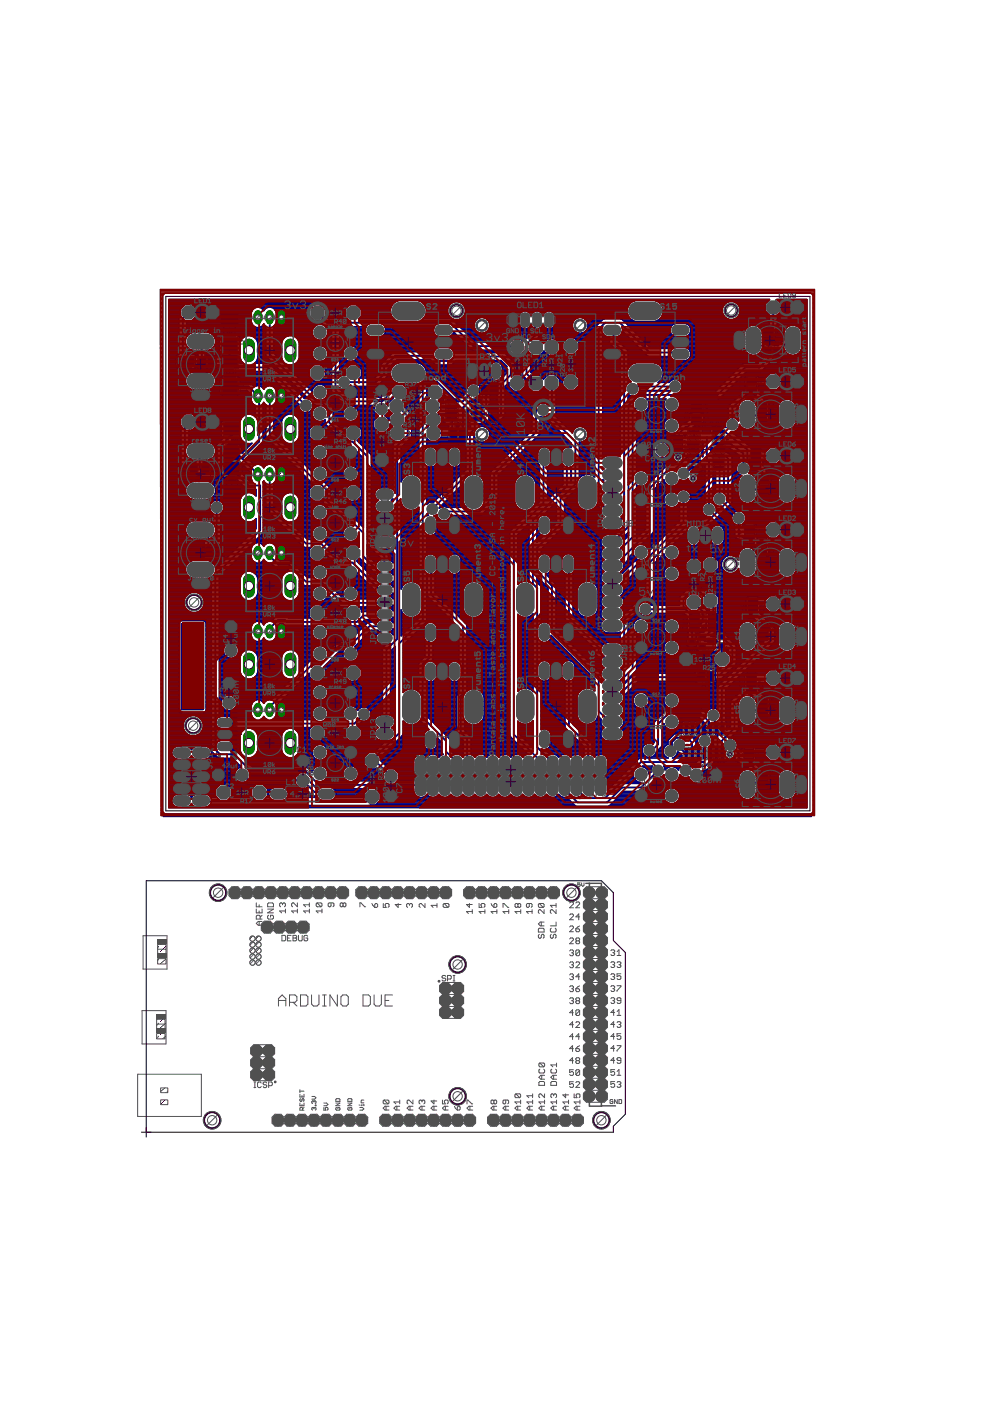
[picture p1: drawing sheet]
<svg xmlns="http://www.w3.org/2000/svg" width="210mm" height="297mm" viewBox="0 0 210 297" stroke-linecap="round" stroke-linejoin="round" font-family="sans-serif">
<g fill="none" stroke="#000" stroke-width=".21">
<path d="M39.1 76.6h.8M39.5 76.2v.8M43.5 76.8h.8M43.9 76.4v.8M47.8 70.3h1.7M47.9 79.2h1.7M48.7 69.5v1.7M48.7 78.4v1.6M162.5 71.1h.9M162.9 70.7v.9M163.3 74.7h.9M163.8 74.3v.9"/>
<path d="M39.5 99.7h1M40 99.2v.9M44.1 99.6h1M44.6 99.1v1M48.3 93.6h1.6M49.1 92.8v1.6M96.7 91.9h.9M97.1 91.5v.9M97.5 86.9h1.8M98.4 86v1.8M103.2 82.7h.9M103.6 82.2v.9"/>
<path d="M104.2 87.7h.9M104.6 87.2v.9M143.3 94.3h.9M143.7 93.8v.9M147.2 87.7h.9M147.7 87.3v.9M148.7 95.3h2M149.7 94.3v2.1M158.9 81.8h1M159.4 81.4v.9M159.8 97.5h.9M160.3 97v.9"/>
<path d="M161.1 87h.9M161.5 86.6v.9M44.8 117h.9M45.3 116.5v.9M48.3 101.9h1.7M49.1 101.1v1.7M158.5 113.3h.8M158.9 112.9v.8M161.1 115.9h.8M161.5 115.5v.8M161.6 102.7h.9M162 102.2v1"/>
<path d="M146.8 132h.9M147.2 131.6v.9M147.3 136.1h1M147.8 135.6v1M150.8 132h.9M151.2 131.5v.9M151.4 136h1M151.9 135.5v1M159.2 128.8h.8M159.6 128.4v.8M161.4 133.8h.8M161.8 133.4v.8"/>
<path d="M49.2 155.7h2M50.2 154.7v2M148.3 157.2h2M149.3 143.4h.9M149.3 156.1v2.1M149.7 143v.9M158.9 145h.9M159.3 144.5v.9M161.2 149.7h.9M161.7 149.2v1M158.4 160.5h.8M158.8 160.1v.8"/>
<path d="M161.4 165.2h.9M161.8 164.7v.9"/>
</g>
<g fill="none" stroke="#505050" stroke-width=".21">
<path d="M38.6 74.5l.6 .4-.6 .4M38.8 78.5l-.2 .2 .2 .4h.4l.1-.2M38.8 78.5h.2M38.8 77.3h1.4M38.8 76h1.4M39.2 74.1v1.2M39.3 78.1l-.1-.1h-.4l-.2 .1 .2 .4M39.6 75.3h.7M40.1 78.7l-.3 .4M40.3 74.5l-.4-.4v1.2M40.5 78.7h-.6l-.1-.2v-.4l.1-.1h.6v1.1M43.2 74.9h.8l-.6-.6v1.2"/>
<path d="M43.2 76.2h1.4M43.2 77.4h1.4M43.4 78.5l.6 .4-.6 .4M44 78.1v1.2M44.3 79.3h.8M44.7 75.1l-.4 .4M45.1 78.5l-.4-.4v1.2M45.1 75.1h-.6l-.2-.2v-.4l.2-.2h.6v1.2M47.5 68.3v4.2M47.6 77.1v4.2M47.6 69.7h2.1l-1 1.4zM47.8 78.5h2l-1.1 1.4z"/>
<path d="M49.8 68.3v4.2M50 77.1v4.2M50.4 71v.8l.8-.8 .4 .2v.4l-.2 .2M50.5 79.8v.8M50.6 72.2h.8l.2 .2v.5h-1.2v-.5zM160.4 73.3h1.2v-.6l-.2-.2h-.4l-.2 .2v.6M160.4 72.5l.4 .4M160.4 70.2v.8M160.4 70.6h1.2l-.4 .4M161 71.6l.2-.2 .4 .2v.4l-.2 .2M161 71.6l-.2-.2-.4 .2v.4l.2 .2M161 71.6v.2"/>
<path d="M161.9 72.4l.2-.2h.4l.2 .2v.8M161.9 72.4v.8l.2 .2h.4l.2-.2M161.9 72.4l.8 .8M162.3 70.4v1.4M163.1 74.1h1.4M163.1 75.4h1.4M163.2 76.4l.6 .4-.6 .4M163.2 72.8l-.2 .2 .2 .4h.4l.2-.2M163.2 72.8h.2M163.6 70.4v1.4M163.8 76.1v1.1M163.8 72.4l-.2-.2h-.4l-.2 .2 .2 .4"/>
<path d="M164.2 77.2h.8M164.3 71.6h1.1l-.4 .4M164.3 71.2v.8M164.3 70.8h1.1M164.3 70.2l.3 .6 .4-.6M164.6 73l-.4 .4M165 76.4l-.4-.3v1.1M165 73h-.6l-.2-.2v-.4l.2-.2h.6v1.2M39.1 97.6l.6 .4-.6 .4M39.3 99h1.4M39.7 97.2v1.2M40 98.4h.8"/>
<path d="M40.8 97.6l-.4-.4v1.2M42.7 97.7h.8l-.6-.6v1.2M43.9 99h1.4M44.7 97.3l-.3-.2h-.3l-.2 .2v.2l.8 .8h-.8M45.4 97.9l-.4 .4M45.8 97.9h-.6l-.2-.2v-.4l.2-.2h.6v1.2M46.8 99.6v.8l.6-.6h-1.2M47.9 91.5v4.2M48 99.8v4.2M48.1 93h2l-1 1.3zM50.3 91.5v4.2M50.4 99.8v4.2"/>
<path d="M50.5 80.2h1.2l-.4 .4M50.7 81h.8l.2 .2v.6h-1.2v-.6zM50.9 95.6l.2-.2h.8l.1 .2v.6h-1.1zM51.5 94.4l-.2-.2-.4 .2v.4l.2 .2M51.5 94.4l.2-.2 .3 .2v.4l-.1 .2M51.5 94.4v.2M95.2 90.2l.2-.2h.6v.4l-.2 .2h-.4zM95.2 89.5l.8 .5M96.4 91.3h1.5M96.4 92.6h1.5M96.5 84.5h3.8v4.8h-3.8zM96.6 93.6l.6 .4-.6 .4"/>
<path d="M96.6 90l-.2 .2 .2 .4h.4l.2-.2M96.6 90h.2M96.8 90.2h.8l-.6-.6v1.2M97 84.5v4.8M97 83h.6v1.2h-.6l-.2-.2v-.8zM97.2 93.3v1.1M97.2 89.6l-.2-.1h-.4l-.2 .1 .2 .4M97.6 94.4h.8M98 90.2l-.4 .4M98 89.9l.2-.3h.4l.2 .3v.7l-.2 .2h-.4l-.2-.2M98.4 90.2h-.6l-.2-.2v-.4l.2-.1h.6v1.1M98.4 93.6l-.4-.3v1.1"/>
<path d="M98.8 83.2l-.2-.2h-.4l-.2 .2v.2l.8 .8h-.8M99.2 90.8h.3M99.2 89.6h.3M99.4 89.6v1.2M99.9 83h-.7v.2l.7 .8v.2M100.3 83.2l.2-.2h.4l.2 .2v.8M100.3 83.2v.8l.2 .2h.4l.2-.2M100.3 83.2l.8 .8M102.2 89.9h1.1v-.6l-.2-.2h-.4l-.2 .2v.6M102.2 89.1l.3 .4M102.3 83v1.2h-.8M102.7 83h.7"/>
<path d="M102.7 80.6l.6 .4-.6 .4M102.7 87l-.2-.3-.3 .3v.3l.1 .2M102.7 87l.2-.3 .4 .3v.3l-.2 .2M102.7 87.9v.8l.6-.6h-1.1M102.7 87v.1M102.9 83.3h1.5M102.9 82h1.5M103.1 83v1.2M103.3 80.2v1.2M103.5 84.2l-.2-.2h-.4l-.2 .2v.2l.8 .8h-.8M103.7 81.4h.8M103.9 84.6h.8l-.6-.6v1.2"/>
<path d="M104 87v1.4M104.5 80.6l-.4-.4v1.2M105.3 87v1.4M105.4 84.8l-.3 .4M105.8 84.8h-.6l-.1-.2v-.4l.1-.2h.6v1.2M106 88.1h1.1l-.4 .4M106 87.7v.8M106 87.3h1.1M106 86.7l.3 .6 .4-.6M141.2 96.5h1.2v-.6l-.2-.2h-.4l-.2 .2v.6M141.2 95.7l.4 .4M141.2 94.9h1.2l-.4 .4"/>
<path d="M141.2 94.5v.8M141.8 93.5l.2-.2 .4 .2v.4l-.2 .2-.4-.2M141.8 93.5l-.2-.2-.4 .2v.4l.2 .2 .4-.2M141.8 93.5v.4M143.1 93.6v1.4M144.4 93.6v1.4M145.1 95.9h1.1l-.4 .4M145.1 95.5v.8M145.1 93.9h1.1M145.1 93.3l.3 .6 .4-.6M145.2 88.6h1.2l-.4 .3M145.2 88.2v.7"/>
<path d="M145.2 87.8h1.2M145.2 87.2l.4 .6 .4-.6M146 94.3h-.8l-.1 .2v.4l.1 .2M146 94.3l.2 .2v.4l-.2 .2h-.8M146 94.3l-.8 .8M147 87v1.4M147.8 91h3.8v8.6h-3.8zM148.2 89.7l.2-.2h.5v1.2h-.5l-.2-.2zM148.3 87v1.4M148.3 91v8.6M149 88.9h1.2v-.5l-.2-.2h-.4l-.2 .2v.5M149 88.2l.4 .4"/>
<path d="M149 87.4h1.2l-.4 .4M149 87v.8M149.3 90.1h.8l-.6-.6v1.2M149.6 85.8v.6l.2 .2 .4-.2v-.4l-.2-.2h-.8l-.2 .2v.4l.2 .2M150.5 99.9h.4M150.7 99.9v1.2M151.3 89.7l-.2-.2h-.4l-.2 .2v.2l.8 .8h-.8M151.9 90.1l-.2 .2 .2 .4h.4l.1-.2M151.9 90.1h.2M152.4 89.7l-.1-.2h-.4l-.2 .2 .2 .4M152.8 90.7v-1.2l.4 .4 .4-.4v1.2M154.8 89.5v1.2h-.8"/>
<path d="M156.9 84h1.2v-.6l-.2-.2h-.4l-.2 .2v.6M156.9 83.2l.4 .4M156.9 82.5h1.2l-.4 .3M156.9 80.9v.8M156.9 82.1v.7M156.9 81.3h1.2l-.4 .4M157.8 99.7h1.2v-.6l-.2-.2h-.4l-.2 .2v.6M157.8 98.9l.4 .4M157.8 98.1h1.2l-.4 .4M157.8 97.7v.8M158.7 81.1v1.4M159 96.5v.8h-.6l.2-.4-.2-.4h-.4l-.2 .2v.4l.2 .2"/>
<path d="M159 87.9h1.2l-.4 .3M159 87.5v.7M159 87.1h1.2M159 86.5l.4 .6 .4-.6M159.6 96.8v1.4M160 81.1v1.4M160.7 82.3h1.2l-.4 .4M160.7 81.9v.8M160.7 81.5h1.2M160.7 80.9l.4 .6 .4-.6M160.9 86.3v1.4M160.9 96.8v1.4"/>
<path d="M161.6 97.9h1.2l-.4 .4M161.6 97.5v.8M161.6 97.1h1.2M161.6 96.5l.4 .6 .4-.6M162.2 86.3v1.4M162.8 88.2h1.2v-.5l-.2-.2h-.4l-.2 .2v.5M162.8 85.1v.8l.8-.8 .4 .2v.4l-.2 .2M162.8 87.5l.4 .4M162.8 86.7h1.2l-.4 .4M162.8 86.3v.8M39.1 101.6h.6l.2-.2-.2-.4h-.4l-.2 .2v.8l.2 .2h.4l.2-.2M39.3 100.3h1.4"/>
<path d="M41 101.2l-.2-.2h-.4l-.2 .2v.2l.8 .8h-.8M41.8 101.8l-.4 .4M42.2 101.8h-.6l-.2-.2v-.4l.2-.2h.6v1.2M43.9 100.2h1.4M44.1 101.3l.6 .4-.6 .4M44.3 114.9l.6 .4-.6 .4M44.3 119.5h.8M44.5 116.3h1.5M44.5 117.6h1.5M44.7 100.9v1.2M44.9 114.5v1.2M45 102.1h.8"/>
<path d="M45.1 118.7l-.4-.4v1.2M45.3 115.7h.8M45.5 118.9h.8l-.6-.6v1.2M45.8 101.3l-.4-.4v1.2M46.1 114.9l-.4-.4v1.2M46.2 101l.2-.2h.8l.2 .2v.6h-1.2zM47.1 119.1l-.4 .4M47.4 119.1h-.5l-.2-.2v-.4l.2-.2h.5v1.2M49.1 101.2l1 1.4h-1.9zM148.9 100.1l-.2-.2h-.3l-.2 .2v.3l.7 .7h-.7M149.3 100.1l.2-.2h.4l.2 .2v.8l-.2 .2h-.4l-.2-.2M150.5 101.1h.4"/>
<path d="M156.4 114.3h1.2v-.6l-.2-.2h-.4l-.2 .2v.6M156.4 113.5l.4 .4M156.4 112.5l.2-.2 .4 .2v.6h-.4l-.2-.2zM157.6 112.3l-.6 .8M158.3 112.5v1.5M159 116.4v.7M159 116.8h1.2l-.4 .3M159 116h1.2M159 115.4l.4 .6 .4-.6M159.5 103.5h1.2l-.4 .4M159.5 103.1v.8M159.5 102.7h1.2"/>
<path d="M159.5 102.2l.4 .5 .4-.5M159.6 112.5v1.5M160.3 113.7h1.1l-.4 .4M160.3 113.3v.8M160.3 112.9h1.1M160.3 112.3l.3 .6 .4-.6M160.9 115.2v1.4M161.4 102v1.4M162.2 115.2v1.4M162.7 102v1.4M162.8 116h.2l.8-.8h.2v.8M162.8 117.1h1.2v-.6l-.2-.1h-.4l-.2 .1v.6"/>
<path d="M162.8 116.4l.4 .4M163.3 103.9h1.2v-.6l-.2-.2h-.4l-.2 .2v.6M163.3 103.1l.4 .4M163.3 102.4h1.2l-.4 .3M163.3 101l.2-.2 .4 .2v.6h-.4l-.2-.2zM163.3 102v.7M164.5 100.8l-.6 .8M144.7 130.9h1.2M144.7 132.8h1.2l-.4 .4M144.7 132.5v.7M144.7 130.3l.4 .6 .4-.6M145.5 137.8l.1 .5 .2-.5"/>
<path d="M145.7 131.3h-.8l-.2 .2v.4l.2 .2M145.7 131.3l.2 .2v.4l-.2 .2h-.8M145.7 131.3l-.8 .8M146 137.9l.3-.1 .1 .4M146 137.9l.1 .4 .3-.1M146 137.9l.4 .3M146.6 138.1h.3l-.2-.3v.5M146.6 131.3v1.4M147.1 136.9v.6h.8M147.2 137.8l.3 .5M147.2 134.7h1.3v2.8h-1.3zM147.7 138.1h.3"/>
<path d="M147.7 138.3l.2-.5 .1 .5M147.8 134h-.4l.4 .4h-.4M147.9 131.3v1.4M147.9 134.7h-.8v.6M148 134h.3v.4l-.3-.1zM148.2 134.2l-.2 .2M148.4 138.1l.2-.1v.3M148.4 138.1v.2M148.4 138.1h-.1v.2M148.5 133.2h1.2v-.5l-.2-.2h-.4l-.2 .2v.5M148.5 131.3v.8l.8-.8 .4 .2v.4l-.2 .2M148.5 132.5l.4 .3"/>
<path d="M148.7 132.8h1.2l-.4 .4M148.7 132.4v.8M148.7 130.3l.4 .6 .4-.6M148.8 137.9l.3-.1 .1 .4M148.8 137.9v.3h.4M148.8 137.9l.4 .3M149.1 130.3v.4M149.1 130.3l-.4-.2-.2 .2v.4l.2 .2h1.2M149.1 130.3l.2-.2 .4 .2v.4l-.2 .2M149.1 130.7l-.2 .2M149.1 130.7l.2 .2M149.4 137.9l.2-.1 .1 .4"/>
<path d="M149.4 137.9l.3 .3M149.4 137.9l.1 .4 .2-.1M149.5 137.7v.3M149.7 131.2h-.8l-.2 .2v.4l.2 .2M149.7 131.2l.2 .2v.4l-.2 .2h-.8M149.7 131.2l-.8 .8M149.9 137.7l-.2 .5M150 137.8l.3 .3M150 138.2l.3-.1v.1l-.2 .1zM150.1 137.8v.3h.3M150.1 137.8l.2-.1 .1 .4M150.1 137.8l.3 .3"/>
<path d="M150.6 131.3v1.4M150.6 137.9h.4l-.3-.2v.5M151.2 135.2v-.6h1.3v2.8h-1.3v-.6M151.2 137.7l.3 .5M151.2 134.6v2.8M151.5 134.3h.3M151.8 137.9h.3M151.8 138.2v-.4l.1-.1 .2 .1v.4M151.8 133.9l-.1-.1v.5M151.9 131.3v1.4M152.1 133.8l.3 .1-.1 .4-.2-.1zM152.2 134.1l-.1 .2"/>
<path d="M152.5 137.9l.2-.1v.4M152.5 137.9v.3M152.5 137.9h-.2v.3M152.5 131.2v.8l.8-.8 .4 .2v.4l-.2 .2M152.5 130.9h.2l.8-.8h.2v.8M152.5 133.2h1.2v-.6l-.2-.2h-.4l-.2 .2v.6M152.5 132.4l.4 .4M152.9 137.8l.1 .4 .2-.1M152.9 137.8l.2-.1 .1 .4M152.9 137.8l.3 .3M153.5 137.8v.3h.3M153.5 137.8l.2-.1 .1 .4"/>
<path d="M153.5 137.8l.3 .3M154 138l.3-.1v.2l-.2 .1zM154 137.7l.3 .2M157.1 129.8h1.2v-.6l-.2-.2h-.4l-.2 .2v.6M157.1 129l.4 .4M157.7 128.1l.2-.2 .4 .2v.3l-.2 .3-.4-.3M157.7 128.1l-.2-.2-.4 .2v.3l.2 .3 .4-.3M157.7 128.1v.3M159 128.1v1.4M159.3 134.6h1.2l-.4 .4M159.3 134.2v.8M159.3 133.8h1.2"/>
<path d="M159.3 133.2l.4 .6 .4-.6M160.3 128.1v1.4M161 129.2h1.1l-.4 .4M161 128.8v.8M161 128.4h1.1M161 127.9l.3 .5 .4-.5M161.1 133.1v1.4M162.4 133.1v1.4M163.1 135h1.2v-.6l-.2-.2h-.4l-.2 .2v.6M163.1 134.2l.4 .4M164.3 133.1v.7h-.6l.2-.4-.2-.3h-.4l-.2 .1v.4l.2 .2M44.9 158h.2l.7-.8h.2v.8"/>
<path d="M45.4 153.9l.2-.2 .4 .2v.4l-.2 .2-.4-.2M45.4 156.3l.2-.2 .4 .2v.3l-.2 .2-.4-.2M45.4 156.3l-.1-.2-.4 .2v.3l.2 .2 .3-.2M45.4 153.9l-.1-.2-.4 .2v.4l.2 .2 .3-.2M45.4 153.9v.4M45.4 156.3v.3M45.8 154.9l.2 .2v.4l-.2 .2h-.7M45.8 154.9h-.7l-.2 .2v.4l.2 .2M45.8 154.9l-.7 .8M46.5 158.5v.3M46.5 158.6h1.1M46.7 153h.7l.2 .2v.4l-.2 .2h-.7l-.2-.2v-.4z"/>
<path d="M47 155.5v.8M47.6 158.5v.3M49.1 150.6h-3l-.2 .3v9.6l.2 .3h3M49.6 157.3h1.1M49.6 154.8v.7M49.6 157.1v.4M49.6 155.2h1.1l-.4 .3M49.8 155.9l-.2 .2v.4l.2 .2h.7l.2-.2v-.4l-.2-.2M50.7 157.1v.4M143.5 158.2v.8h1.2M143.5 152.6l.2-.2h.8l.2 .2v.6h-1.2zM143.5 154.7v.8l.8-.8 .4 .2v.4l-.2 .2"/>
<path d="M143.5 157.1h1.2l-.4 .4 .4 .4h-1.2M144.1 156.1l-.2-.2-.4 .2v.4l.2 .2M144.1 156.1l.2-.2 .4 .2v.4l-.2 .2M144.1 153.6v.7l.6-.5h-1.2M144.1 156.1v.2M145 155.3h8.6v3.8h-8.6zM145 158.6h8.6M148.8 141.3l.6 .4-.6 .4M148.8 145.5l.2-.2h.6v.4l-.2 .2h-.4zM148.8 144.7l.8 .6M149 144.1h1.4M149 142.8h1.4"/>
<path d="M149.4 140.9v1.2M149.8 141.1v.8l.2 .2h.4l.2-.2M149.8 141.1l.2-.2h.4l.2 .2v.8M149.8 141.1l.8 .8M150.7 144.9l-.1-.2h-.4l-.2 .2v.2l.7 .8h-.7M150.9 142.1h.8M151.5 145.5l-.4 .4M151.7 141.3l-.4-.4v1.2M151.9 145.5h-.6l-.2-.2v-.4l.2-.2h.6v1.2M153.9 158.6v.4M153.9 158.8h1.2M154.1 157.5l-.2 .1v.5l.2 .1h.8l.2-.1v-.5l-.2-.1"/>
<path d="M154.5 156.5l-.2-.2-.4 .2v.4l.2 .2M154.5 156.5l.2-.2 .4 .2v.4l-.2 .2M154.5 156.5v.2M155.1 158.6v.4M156.8 145.2v.8M156.8 147.2h1.2v-.6l-.2-.2h-.4l-.2 .2v.6M156.8 146.4l.4 .4M156.8 145.6h1.2l-.4 .4M156.9 159.6v.6l.2 .2 .4-.2v-.4l-.2-.2h-.8l-.2 .2v.4l.2 .2M157.4 144.3l-.2-.2-.4 .2v.3l.2 .2M157.4 144.3l.2-.2 .4 .2v.3l-.2 .2M157.4 144.3v.1"/>
<path d="M158.1 159.8v1.4M158.7 144.3v1.4M159.2 150.5h1.2l-.4 .4M159.2 150.1v.8M159.2 149.8h1.2M159.2 149.2l.4 .6 .4-.6M159.4 159.8v1.4M160 144.3v1.4M160.1 159.6l.4 .6 .4-.6M160.7 145.4h1.1l-.4 .4M160.7 145v.8M160.7 144.6h1.1"/>
<path d="M160.7 144.1l.3 .5 .4-.5M161 149v1.4M162.3 149v1.4M163 150.9h1.2v-.6l-.2-.2h-.4l-.2 .2v.6M163 150.1l.4 .4M163 149.4h1.2l-.4 .4M163 149v.8M163.6 147.8v.8l.6-.6h-1.2M156.3 161.5h1.2v-.5l-.2-.2h-.4l-.2 .2v.5M156.3 160.8l.4 .3M159.3 166h1.2l-.4 .4M159.3 165.6v.8"/>
<path d="M159.3 165.2h1.2M159.3 164.6l.4 .6 .4-.6M160.1 161h1.2l-.4 .3M160.1 160.6v.7M160.1 160.2h1.2M161.2 164.5v1.4M162.5 164.5v1.4M163.2 166.4h1.1v-.6l-.2-.2h-.4l-.2 .2v.6M163.2 165.6l.3 .4M163.2 164.8h1.1l-.4 .4M163.2 164.4v.8M164.1 163.3l.2 .2v.4l-.2 .1h-.8"/>
<path d="M164.1 163.3h-.8l-.1 .2v.4l.1 .1M164.1 163.3l-.8 .7"/>
</g>
<g fill="#505050" stroke="#505050" stroke-width=".21">
<path d="M44.6 76.1h.3v1.4h-.3z"/>
<path d="M42.9 76.1h.3v1.4h-.3z"/>
<path d="M47.5 76.6h2.5v.5h-2.5z"/>
<path d="M47.5 81.3h2.5v.5h-2.5z"/>
<path d="M47.6 79.7h2.3v.9h-2.3z"/>
<path d="M47.4 67.8h2.5v.5h-2.5z"/>
<path d="M47.4 72.4h2.5v.5h-2.5z"/>
<path d="M47.5 70.9h2.3v.9h-2.3z"/>
<path d="M160.8 87.7h1.4v.4h-1.4z"/>
<path d="M160.8 86h1.4v.3h-1.4z"/>
<path d="M161.3 103.4h1.5v.3h-1.5z"/>
<path d="M161.3 101.7h1.5v.3h-1.5z"/>
<path d="M160.8 116.6h1.4v.3h-1.4z"/>
<path d="M160.8 114.9h1.4v.3h-1.4z"/>
<path d="M161.1 134.5h1.4v.3h-1.4z"/>
<path d="M161.1 132.8h1.4v.3h-1.4z"/>
<path d="M161 150.4h1.4v.3h-1.4z"/>
<path d="M161 148.7h1.4v.3h-1.4z"/>
<path d="M161.1 165.9h1.4v.3h-1.4z"/>
<path d="M161.1 164.1h1.4v.4h-1.4z"/>
<path d="M158.7 80.8h1.4v.3h-1.4z"/>
<path d="M158.7 82.5h1.4v.4h-1.4z"/>
<path d="M159.6 96.4h1.4v.4h-1.4z"/>
<path d="M159.6 98.2h1.4v.3h-1.4z"/>
<path d="M158.2 112.2h1.4v.4h-1.4z"/>
<path d="M158.2 114h1.4v.3h-1.4z"/>
<path d="M158.9 127.8h1.4v.3h-1.4z"/>
<path d="M158.9 129.5h1.4v.3h-1.4z"/>
<path d="M158.6 144h1.4v.3h-1.4z"/>
<path d="M158.6 145.7h1.4v.3h-1.4z"/>
<path d="M158.1 159.5h1.4v.3h-1.4z"/>
<path d="M158.1 161.2h1.4v.3h-1.4z"/>
<path d="M38.5 75.9h.3v1.4h-.3z"/>
<path d="M40.2 75.9h.3v1.4h-.3z"/>
<path d="M146.6 98.9h1.1v.5h-1.1z"/>
<path d="M146.6 97.6h1.1v.5h-1.1z"/>
<path d="M146.6 96.4h1.1v.5h-1.1z"/>
<path d="M146.6 95.1h1.1v.5h-1.1z"/>
<path d="M151.7 95.1h1.1v.5h-1.1z"/>
<path d="M151.7 96.4h1.1v.5h-1.1z"/>
<path d="M151.7 97.6h1.1v.5h-1.1z"/>
<path d="M151.7 98.9h1.1v.5h-1.1z"/>
<path d="M146.6 93.8h1.1v.5h-1.1z"/>
<path d="M146.6 92.5h1.1v.5h-1.1z"/>
<path d="M146.6 91.3h1.1v.5h-1.1z"/>
<path d="M151.7 91.3h1.1v.5h-1.1z"/>
<path d="M151.7 92.5h1.1v.5h-1.1z"/>
<path d="M151.7 93.8h1.1v.5h-1.1z"/>
<path d="M152.9 159.2h.5v1.1h-.5z"/>
<path d="M151.6 159.2h.5v1.1h-.5z"/>
<path d="M150.3 159.2h.6v1.1h-.6z"/>
<path d="M149.1 159.2h.5v1.1h-.5z"/>
<path d="M149.1 154.1h.5v1.1h-.5z"/>
<path d="M150.3 154.1h.6v1.1h-.6z"/>
<path d="M151.6 154.1h.5v1.1h-.5z"/>
<path d="M152.9 154.1h.5v1.1h-.5z"/>
<path d="M147.8 159.2h.5v1.1h-.5z"/>
<path d="M146.5 159.2h.5v1.1h-.5z"/>
<path d="M145.3 159.2h.5v1.1h-.5z"/>
<path d="M145.3 154.1h.5v1.1h-.5z"/>
<path d="M146.5 154.1h.5v1.1h-.5z"/>
<path d="M147.8 154.1h.5v1.1h-.5z"/>
<path d="M143 93.2h1.4v.4h-1.4z"/>
<path d="M143 95h1.4v.3h-1.4z"/>
<path d="M147 88.4h1.4v.4h-1.4z"/>
<path d="M147 86.7h1.4v.3h-1.4z"/>
<path d="M48.9 157.4h.5v1.8h-.5z"/>
<path d="M48.9 154.8h.5v1.8h-.5z"/>
<path d="M48.9 152.3h.5v1.8h-.5z"/>
<path d="M148.7 142.7h.3v1.4h-.3z"/>
<path d="M150.4 142.7h.4v1.4h-.4z"/>
<path d="M150.5 132.7h1.5v.3h-1.5z"/>
<path d="M150.5 130.9h1.5v.4h-1.5z"/>
<path d="M146.5 132.7h1.5v.4h-1.5z"/>
<path d="M146.5 131h1.5v.3h-1.5z"/>
<path d="M45.3 98.9h.3v1.4h-.3z"/>
<path d="M43.6 98.9h.3v1.4h-.3z"/>
<path d="M47.8 91h2.6v.5h-2.6z"/>
<path d="M47.8 95.7h2.6v.5h-2.6z"/>
<path d="M47.9 94.1h2.4v.9h-2.4z"/>
<path d="M47.9 104h2.5v.5h-2.5z"/>
<path d="M47.9 99.3h2.5v.5h-2.5z"/>
<path d="M48 100.5h2.3v.9h-2.3z"/>
<path d="M39 99h.3v1.4h-.3z"/>
<path d="M40.7 99h.3v1.4h-.3z"/>
<path d="M164.5 74h.3v1.5h-.3z"/>
<path d="M162.8 74h.3v1.5h-.3z"/>
<path d="M162.2 70.1h1.4v.3h-1.4z"/>
<path d="M162.2 71.8h1.4v.4h-1.4z"/>
<path d="M95.3 88.6h1.1v.5h-1.1z"/>
<path d="M95.3 87.3h1.1v.5h-1.1z"/>
<path d="M95.3 86h1.1v.6h-1.1z"/>
<path d="M95.3 84.8h1.1v.5h-1.1z"/>
<path d="M100.4 84.8h1.1v.5h-1.1z"/>
<path d="M100.4 86h1.1v.6h-1.1z"/>
<path d="M100.4 87.3h1.1v.5h-1.1z"/>
<path d="M100.4 88.6h1.1v.5h-1.1z"/>
<path d="M44.2 116.2h.4v1.5h-.4z"/>
<path d="M46 116.2h.3v1.5h-.3z"/>
<path d="M97.8 91.2h.4v1.4h-.4z"/>
<path d="M96.1 91.2h.4v1.4h-.4z"/>
<path d="M102.6 82h.4v1.4h-.4z"/>
<path d="M104.3 82h.4v1.4h-.4z"/>
<path d="M103.9 86.7h1.5v.3h-1.5z"/>
<path d="M103.9 88.4h1.5v.3h-1.5z"/>
<path d="M48.9 159.2h1.3v1.9h-1.3z"/>
<path d="M49.4 157.4h.8v1.8h-.8z"/>
<path d="M48.9 156.6h1.3v.8h-1.3z"/>
<path d="M49.4 154.8h.8v1.8h-.8z"/>
<path d="M48.9 154.1h1.3v.7h-1.3z"/>
<path d="M49.4 152.3h.8v1.8h-.8z"/>
<path d="M48.9 150.4h1.3v1.9h-1.3z"/>
<path d="M128 137.1l.8-.4h2.1a1.15 1.15 0 0 1 1 1.1 1.15 1.15 0 0 1-1 1.1h-2.1a1.15 1.15 0 0 1-.8-1.8z"/>
<path d="M128 139.6l.8-.4h2.1a1.15 1.15 0 0 1 1 1.1 1.15 1.15 0 0 1-1 1.2h-2.1a1.15 1.15 0 0 1-.8-1.9z"/>
<path d="M128 142.2l.8-.5h2.1a1.15 1.15 0 0 1 1 1.2 1.15 1.15 0 0 1-1 1.1h-2.1a1.15 1.15 0 0 1-.8-1.8z"/>
<path d="M128 144.7l.8-.4h2.1a1.15 1.15 0 0 1 1 1.1 1.15 1.15 0 0 1-1 1.2h-2.1a1.15 1.15 0 0 1-.8-1.9z"/>
<path d="M128 147.3l.8-.5h2.1a1.15 1.15 0 0 1 1 1.2 1.15 1.15 0 0 1-1 1.1h-2.1a1.15 1.15 0 0 1-.8-1.8z"/>
<path d="M128 149.8l.8-.4h2.1a1.15 1.15 0 0 1 1 1.1 1.15 1.15 0 0 1-1 1.1h-2.1a1.15 1.15 0 0 1-.8-1.8z"/>
<path d="M128 152.3l.8-.4h2.1a1.15 1.15 0 0 1 1 1.1 1.15 1.15 0 0 1-1 1.2h-2.1a1.15 1.15 0 0 1-.8-1.9z"/>
<path d="M128 154.9l.8-.5h2.1a1.15 1.15 0 0 1 1 1.2 1.15 1.15 0 0 1-1 1.1h-2.1a1.15 1.15 0 0 1-.8-1.8z"/>
<path d="M128 132l.8-.5h2.1a1.15 1.15 0 0 1 1 1.2 1.15 1.15 0 0 1-1 1.1h-2.1a1.15 1.15 0 0 1-.8-1.8z"/>
<path d="M128 129.4l.8-.4h2.1a1.15 1.15 0 0 1 1 1.1 1.15 1.15 0 0 1-1 1.2h-2.1a1.15 1.15 0 0 1-.8-1.9z"/>
<path d="M128 126.9l.8-.5h2.1a1.15 1.15 0 0 1 1 1.2 1.15 1.15 0 0 1-1 1.1h-2.1a1.15 1.15 0 0 1-.8-1.8z"/>
<path d="M128 124.3l.8-.4h2.1a1.15 1.15 0 0 1 1 1.1 1.15 1.15 0 0 1-1 1.2h-2.1a1.15 1.15 0 0 1-.8-1.9z"/>
<path d="M128 121.8l.8-.5h2.1a1.15 1.15 0 0 1 1 1.2 1.15 1.15 0 0 1-1 1.1h-2.1a1.15 1.15 0 0 1-.8-1.8z"/>
<path d="M128 119.3l.8-.5h2.1a1.15 1.15 0 0 1 1 1.2 1.15 1.15 0 0 1-1 1.1h-2.1a1.15 1.15 0 0 1-.8-1.8z"/>
<path d="M128 116.7l.8-.4h2.1a1.15 1.15 0 0 1 1 1.1 1.15 1.15 0 0 1-1 1.2h-2.1a1.15 1.15 0 0 1-.8-1.9z"/>
<path d="M128 114.2l.8-.5h2.1a1.15 1.15 0 0 1 1 1.2 1.15 1.15 0 0 1-1 1.1h-2.1a1.15 1.15 0 0 1-.8-1.8z"/>
<path d="M92.5 71.9l.7-.4h1.8a1.02 1.02 0 0 1 .9 1 1.02 1.02 0 0 1-.9 1.1h-1.8a1 1 0 0 1-.7-1.7z"/>
<path d="M78 69.4l.7-.4h1.8a1.02 1.02 0 0 1 .9 1 1.02 1.02 0 0 1-.9 1h-1.8a1 1 0 0 1-.7-1.6z"/>
<path d="M83.6 64.8l.5-.5 .7-.2h3.6a1.85 1.85 0 0 1 1.6 1.8 1.85 1.85 0 0 1-1.6 1.9h-3.6a1.86 1.86 0 0 1-1.2-3z"/>
<path d="M83.6 78l.5-.5 .7-.2h3.6a1.85 1.85 0 0 1 1.6 1.8 1.85 1.85 0 0 1-1.6 1.9h-3.6a1.86 1.86 0 0 1-1.2-3z"/>
<path d="M78 74.5l.7-.4h1.8a1.02 1.02 0 0 1 .9 1 1.02 1.02 0 0 1-.9 1h-1.8a1 1 0 0 1-.7-1.6z"/>
<path d="M92.5 69.4l.7-.4h1.8a1.02 1.02 0 0 1 .9 1 1.02 1.02 0 0 1-.9 1h-1.8a1 1 0 0 1-.7-1.6z"/>
<path d="M92.5 74.5l.7-.4h1.8a1.02 1.02 0 0 1 .9 1 1.02 1.02 0 0 1-.9 1h-1.8a1 1 0 0 1-.7-1.6z"/>
<path d="M117.2 140.9a1.01 1.01 0 0 1 1-.4 1.01 1.01 0 0 1 .8 .9v1.7a1.02 1.02 0 0 1-1 .9 1.02 1.02 0 0 1-1.1-.9v-1.7z"/>
<path d="M114.6 155.3a1.01 1.01 0 0 1 1.1-.3 1.01 1.01 0 0 1 .7 .8v1.8a1.02 1.02 0 0 1-1 .9 1.02 1.02 0 0 1-1-.9v-1.8z"/>
<path d="M109.9 147a1.85 1.85 0 0 1 2-.6 1.85 1.85 0 0 1 1.3 1.6v3.5a1.85 1.85 0 0 1-1.8 1.7 1.85 1.85 0 0 1-1.9-1.7v-3.5z"/>
<path d="M123.1 147a1.85 1.85 0 0 1 2-.6 1.85 1.85 0 0 1 1.3 1.6v3.5a1.85 1.85 0 0 1-1.8 1.7 1.85 1.85 0 0 1-1.9-1.7v-3.5z"/>
<path d="M119.7 155.3a1.01 1.01 0 0 1 1.1-.3 1.01 1.01 0 0 1 .7 .8v1.8a1.02 1.02 0 0 1-1 .9 1.02 1.02 0 0 1-1-.9v-1.8z"/>
<path d="M114.6 140.9a1.01 1.01 0 0 1 1.1-.4 1.01 1.01 0 0 1 .7 .9v1.7a1.02 1.02 0 0 1-1 .9 1.02 1.02 0 0 1-1-.9v-1.7z"/>
<path d="M119.7 140.9a1.01 1.01 0 0 1 1.1-.4 1.01 1.01 0 0 1 .7 .9v1.7a1.02 1.02 0 0 1-1 .9 1.02 1.02 0 0 1-1-.9v-1.7z"/>
<path d="M93 95.5a1.01 1.01 0 0 1 1.1-.4 1.01 1.01 0 0 1 .7 .9v1.8a1.02 1.02 0 0 1-1 .9 1.02 1.02 0 0 1-1-.9v-1.8z"/>
<path d="M90.5 110a1.01 1.01 0 0 1 1-.4 1.01 1.01 0 0 1 .8 .9v1.7a1.02 1.02 0 0 1-1 .9 1.02 1.02 0 0 1-1-.9v-1.7z"/>
<path d="M85.8 101.6a1.85 1.85 0 0 1 1.9-.6 1.85 1.85 0 0 1 1.3 1.6v3.6a1.85 1.85 0 0 1-1.8 1.6 1.85 1.85 0 0 1-1.8-1.6v-3.6z"/>
<path d="M99.3 101.3a1.85 1.85 0 0 1 3 1.3v3.6a1.85 1.85 0 0 1-1.9 1.6 1.85 1.85 0 0 1-1.8-1.6v-3.6l.2-.7z"/>
<path d="M95.5 110a1.01 1.01 0 0 1 1.1-.4 1.01 1.01 0 0 1 .8 .9v1.7a1.02 1.02 0 0 1-1 .9 1.02 1.02 0 0 1-1.1-.9v-1.7z"/>
<path d="M90.5 95.5a1.01 1.01 0 0 1 1-.4 1.01 1.01 0 0 1 .8 .9v1.8a1.02 1.02 0 0 1-1 .9 1.02 1.02 0 0 1-1-.9v-1.8z"/>
<path d="M95.5 95.5a1.01 1.01 0 0 1 1.1-.4 1.01 1.01 0 0 1 .8 .9v1.8a1.02 1.02 0 0 1-1 .9 1.02 1.02 0 0 1-1.1-.9v-1.8z"/>
<path d="M117.2 95.5a1.01 1.01 0 0 1 1-.3 1.01 1.01 0 0 1 .8 .8v1.8a1.02 1.02 0 0 1-1 .9 1.02 1.02 0 0 1-1.1-.9v-1.8z"/>
<path d="M114.8 109.8a1 1 0 0 1 1.6 .7v1.8a1.02 1.02 0 0 1-1 .9 1.02 1.02 0 0 1-1-.9v-1.8z"/>
<path d="M109.9 101.6a1.85 1.85 0 0 1 2-.6 1.85 1.85 0 0 1 1.3 1.6v3.6a1.85 1.85 0 0 1-1.8 1.6 1.85 1.85 0 0 1-1.9-1.6v-3.6z"/>
<path d="M123.1 101.6a1.85 1.85 0 0 1 2-.6 1.85 1.85 0 0 1 1.3 1.6v3.6a1.85 1.85 0 0 1-1.8 1.6 1.85 1.85 0 0 1-1.9-1.6v-3.6z"/>
<path d="M119.9 109.8a1 1 0 0 1 1.6 .7v1.8a1.02 1.02 0 0 1-1 .9 1.02 1.02 0 0 1-1-.9v-1.8z"/>
<path d="M114.6 95.5a1.01 1.01 0 0 1 1.1-.3 1.01 1.01 0 0 1 .7 .8v1.8a1.02 1.02 0 0 1-1 .9 1.02 1.02 0 0 1-1-.9v-1.8z"/>
<path d="M119.7 95.5a1.01 1.01 0 0 1 1.1-.3 1.01 1.01 0 0 1 .7 .8v1.8a1.02 1.02 0 0 1-1 .9 1.02 1.02 0 0 1-1-.9v-1.8z"/>
<path d="M93 118.3a1.01 1.01 0 0 1 1.1-.4 1.01 1.01 0 0 1 .7 .8v1.8a1.02 1.02 0 0 1-1 .9 1.02 1.02 0 0 1-1-.9v-1.8z"/>
<path d="M90.5 132.7a1.01 1.01 0 0 1 1-.3 1.01 1.01 0 0 1 .8 .8v1.8a1.02 1.02 0 0 1-1 .9 1.02 1.02 0 0 1-1-.9v-1.8z"/>
<path d="M85.8 124.4a1.85 1.85 0 0 1 1.9-.6 1.85 1.85 0 0 1 1.3 1.5v3.6a1.85 1.85 0 0 1-1.8 1.7 1.85 1.85 0 0 1-1.8-1.7v-3.6z"/>
<path d="M99.3 124.1a1.85 1.85 0 0 1 3 1.2v3.6a1.85 1.85 0 0 1-1.9 1.7 1.85 1.85 0 0 1-1.8-1.7v-3.6l.2-.6z"/>
<path d="M95.5 132.7a1.01 1.01 0 0 1 1.1-.3 1.01 1.01 0 0 1 .8 .8v1.8a1.02 1.02 0 0 1-1 .9 1.02 1.02 0 0 1-1.1-.9v-1.8z"/>
<path d="M90.5 118.3a1.01 1.01 0 0 1 1-.4 1.01 1.01 0 0 1 .8 .8v1.8a1.02 1.02 0 0 1-1 .9 1.02 1.02 0 0 1-1-.9v-1.8z"/>
<path d="M95.5 118.3a1.01 1.01 0 0 1 1.1-.4 1.01 1.01 0 0 1 .8 .8v1.8a1.02 1.02 0 0 1-1 .9 1.02 1.02 0 0 1-1.1-.9v-1.8z"/>
<path d="M117.2 118.2a1.01 1.01 0 0 1 1-.4 1.01 1.01 0 0 1 .8 .9v1.8a1.02 1.02 0 0 1-1 .9 1.02 1.02 0 0 1-1.1-.9v-1.8z"/>
<path d="M114.8 132.5a1 1 0 0 1 1.6 .7v1.7a1.02 1.02 0 0 1-1 .9 1.02 1.02 0 0 1-1-.9v-1.7z"/>
<path d="M109.9 124.3a1.85 1.85 0 0 1 2-.6 1.85 1.85 0 0 1 1.3 1.6v3.5a1.85 1.85 0 0 1-1.8 1.7 1.85 1.85 0 0 1-1.9-1.7v-3.5z"/>
<path d="M123.1 124.3a1.85 1.85 0 0 1 2-.6 1.85 1.85 0 0 1 1.3 1.6v3.5a1.85 1.85 0 0 1-1.8 1.7 1.85 1.85 0 0 1-1.9-1.7v-3.5z"/>
<path d="M119.9 132.5a1 1 0 0 1 1.6 .7v1.7a1.02 1.02 0 0 1-1 .9 1.02 1.02 0 0 1-1-.9v-1.7z"/>
<path d="M114.6 118.2a1.01 1.01 0 0 1 1.1-.4 1.01 1.01 0 0 1 .7 .9v1.8a1.02 1.02 0 0 1-1 .9 1.02 1.02 0 0 1-1-.9v-1.8z"/>
<path d="M119.7 118.2a1.01 1.01 0 0 1 1.1-.4 1.01 1.01 0 0 1 .7 .9v1.8a1.02 1.02 0 0 1-1 .9 1.02 1.02 0 0 1-1-.9v-1.8z"/>
<path d="M93 141a1.01 1.01 0 0 1 1.1-.4 1.01 1.01 0 0 1 .7 .9v1.8a1.02 1.02 0 0 1-1 .9 1.02 1.02 0 0 1-1-.9v-1.8z"/>
<path d="M90.5 155.5a1.01 1.01 0 0 1 1-.4 1.01 1.01 0 0 1 .8 .9v1.7a1.02 1.02 0 0 1-1 .9 1.02 1.02 0 0 1-1-.9v-1.7z"/>
<path d="M85.8 147.1a1.85 1.85 0 0 1 1.9-.6 1.85 1.85 0 0 1 1.3 1.6v3.5a1.85 1.85 0 0 1-1.8 1.7 1.85 1.85 0 0 1-1.8-1.7v-3.5z"/>
<path d="M99 147.1a1.85 1.85 0 0 1 1.9-.6 1.85 1.85 0 0 1 1.4 1.6v3.5a1.85 1.85 0 0 1-1.9 1.7 1.85 1.85 0 0 1-1.8-1.7v-3.5z"/>
<path d="M95.5 155.5a1.01 1.01 0 0 1 1.1-.4 1.01 1.01 0 0 1 .8 .9v1.7a1.02 1.02 0 0 1-1 .9 1.02 1.02 0 0 1-1.1-.9v-1.7z"/>
<path d="M90.5 141a1.01 1.01 0 0 1 1-.4 1.01 1.01 0 0 1 .8 .9v1.8a1.02 1.02 0 0 1-1 .9 1.02 1.02 0 0 1-1-.9v-1.8z"/>
<path d="M95.5 141a1.01 1.01 0 0 1 1.1-.4 1.01 1.01 0 0 1 .8 .9v1.8a1.02 1.02 0 0 1-1 .9 1.02 1.02 0 0 1-1.1-.9v-1.8z"/>
<path d="M57.6 167.7l.6-.3h1.7a.97 .97 0 0 1 .8 .9 .97 .97 0 0 1-.8 1h-1.7a.96 .96 0 0 1-.6-1.6z"/>
<path d="M67.7 167.7l.7-.3h1.6a.97 .97 0 0 1 .9 .9 .97 .97 0 0 1-.9 1h-1.6a.96 .96 0 0 1-.7-1.6z"/>
<path d="M128 110.2l.8-.5h2.1a1.15 1.15 0 0 1 1 1.1 1.15 1.15 0 0 1-1 1.2h-2.1a1.15 1.15 0 0 1-.8-1.8z"/>
<path d="M128 107.6l.8-.4h2.1a1.15 1.15 0 0 1 1 1.1 1.15 1.15 0 0 1-1 1.2h-2.1a1.15 1.15 0 0 1-.8-1.9z"/>
<path d="M128 105.1l.8-.5h2.1a1.15 1.15 0 0 1 1 1.2 1.15 1.15 0 0 1-1 1.1h-2.1a1.15 1.15 0 0 1-.8-1.8z"/>
<path d="M128 102.5l.8-.4h2.1a1.15 1.15 0 0 1 1 1.1 1.15 1.15 0 0 1-1 1.2h-2.1a1.15 1.15 0 0 1-.8-1.9z"/>
<path d="M128 100l.8-.5h2.1a1.15 1.15 0 0 1 1 1.2 1.15 1.15 0 0 1-1 1.1h-2.1a1.15 1.15 0 0 1-.8-1.8z"/>
<path d="M128 97.5l.8-.5h2.1a1.15 1.15 0 0 1 1 1.1 1.15 1.15 0 0 1-1 1.2h-2.1a1.15 1.15 0 0 1-.8-1.8z"/>
<path d="M126.4 165a1.15 1.15 0 0 1 1.2-.4 1.15 1.15 0 0 1 .9 1v2.1a1.15 1.15 0 0 1-1.2 1 1.15 1.15 0 0 1-1.1-1v-2.1z"/>
<path d="M123.9 165a1.15 1.15 0 0 1 1.2-.4 1.15 1.15 0 0 1 .8 1v2.1a1.15 1.15 0 0 1-1.1 1 1.15 1.15 0 0 1-1.1-1v-2.1z"/>
<path d="M121.3 165a1.15 1.15 0 0 1 1.3-.4 1.15 1.15 0 0 1 .8 1v2.1a1.15 1.15 0 0 1-1.1 1 1.15 1.15 0 0 1-1.2-1v-2.1z"/>
<path d="M118.8 165a1.15 1.15 0 0 1 1.2-.4 1.15 1.15 0 0 1 .9 1v2.1a1.15 1.15 0 0 1-1.2 1 1.15 1.15 0 0 1-1.1-1v-2.1z"/>
<path d="M116.3 165a1.15 1.15 0 0 1 1.2-.4 1.15 1.15 0 0 1 .8 1v2.1a1.15 1.15 0 0 1-1.1 1 1.15 1.15 0 0 1-1.2-1v-2.1z"/>
<path d="M113.7 165a1.15 1.15 0 0 1 1.2-.4 1.15 1.15 0 0 1 .9 1v2.1a1.15 1.15 0 0 1-1.2 1 1.15 1.15 0 0 1-1.1-1v-2.1z"/>
<path d="M111.2 165a1.15 1.15 0 0 1 1.2-.4 1.15 1.15 0 0 1 .8 1v2.1a1.15 1.15 0 0 1-1.1 1 1.15 1.15 0 0 1-1.1-1v-2.1z"/>
<path d="M108.6 165a1.15 1.15 0 0 1 1.3-.4 1.15 1.15 0 0 1 .8 1v2.1a1.15 1.15 0 0 1-1.1 1 1.15 1.15 0 0 1-1.2-1v-2.1z"/>
<path d="M106.1 165a1.15 1.15 0 0 1 1.2-.4 1.15 1.15 0 0 1 .9 1v2.1a1.15 1.15 0 0 1-1.2 1 1.15 1.15 0 0 1-1.1-1v-2.1z"/>
<path d="M103.6 165a1.15 1.15 0 0 1 1.2-.4 1.15 1.15 0 0 1 .8 1v2.1a1.15 1.15 0 0 1-1.1 1 1.15 1.15 0 0 1-1.2-1v-2.1z"/>
<path d="M101 165a1.15 1.15 0 0 1 1.2-.4 1.15 1.15 0 0 1 .9 1v2.1a1.15 1.15 0 0 1-1.2 1 1.15 1.15 0 0 1-1.1-1v-2.1z"/>
<path d="M98.5 165a1.15 1.15 0 0 1 1.2-.4 1.15 1.15 0 0 1 .8 1v2.1a1.15 1.15 0 0 1-1.1 1 1.15 1.15 0 0 1-1.1-1v-2.1z"/>
<path d="M95.9 165a1.15 1.15 0 0 1 1.3-.4 1.15 1.15 0 0 1 .8 1v2.1a1.15 1.15 0 0 1-1.1 1 1.15 1.15 0 0 1-1.2-1v-2.1z"/>
<path d="M93.4 165a1.15 1.15 0 0 1 1.2-.4 1.15 1.15 0 0 1 .9 1v2.1a1.15 1.15 0 0 1-1.2 1 1.15 1.15 0 0 1-1.1-1v-2.1z"/>
<path d="M90.9 165a1.15 1.15 0 0 1 1.2-.4 1.15 1.15 0 0 1 .8 1v2.1a1.15 1.15 0 0 1-1.1 1 1.15 1.15 0 0 1-1.2-1v-2.1z"/>
<path d="M88.3 165a1.15 1.15 0 0 1 1.2-.4 1.15 1.15 0 0 1 .9 1v2.1a1.15 1.15 0 0 1-1.2 1 1.15 1.15 0 0 1-1.1-1v-2.1z"/>
<path d="M40.1 71.4l.4-.4 .6-.1h2.8a1.53 1.53 0 0 1 1.4 1.5 1.53 1.53 0 0 1-1.4 1.5h-2.8a1.53 1.53 0 0 1-1-2.5z"/>
<path d="M40.1 79.8l.4-.4 .6-.2h2.8a1.53 1.53 0 0 1 1.4 1.6 1.53 1.53 0 0 1-1.4 1.5h-2.8a1.53 1.53 0 0 1-1-2.5z"/>
<path d="M41 82.9l.6-.2h1.9a1.1 1.1 0 0 1 1 1.1 1.1 1.1 0 0 1-1 1.1h-1.9a1.11 1.11 0 0 1-.9-.9 1.11 1.11 0 0 1 .3-1.1z"/>
<path d="M43.9 75.7h1.9v2.2h-1.9z"/>
<path d="M42 75.7h1.9v2.2h-1.9z"/>
<path d="M47 80.3h3.5v3h-3.5z"/>
<path d="M47 75.1h3.5v3h-3.5z"/>
<path d="M46.9 71.5h3.5v3h-3.5z"/>
<path d="M46.9 66.2h3.5v3h-3.5z"/>
<path d="M157.3 85.6a1.54 1.54 0 0 1 1.6-.5 1.54 1.54 0 0 1 1.1 1.3v2.9a1.53 1.53 0 0 1-1.5 1.3 1.53 1.53 0 0 1-1.5-1.3v-2.9z"/>
<path d="M165.7 85.6a1.54 1.54 0 0 1 1.6-.5 1.54 1.54 0 0 1 1.1 1.3v2.9a1.53 1.53 0 0 1-1.5 1.3 1.53 1.53 0 0 1-1.5-1.3v-2.9z"/>
<path d="M169 86.3a1.1 1.1 0 0 1 1.2-.4 1.1 1.1 0 0 1 .8 1v1.9a1.1 1.1 0 0 1-1.1 1 1.1 1.1 0 0 1-1.1-1v-1.9z"/>
<path d="M157.3 101.3a1.54 1.54 0 0 1 1.6-.5 1.54 1.54 0 0 1 1.1 1.3v2.9a1.53 1.53 0 0 1-1.5 1.3 1.53 1.53 0 0 1-1.5-1.3v-2.9z"/>
<path d="M165.7 101.3a1.54 1.54 0 0 1 1.6-.5 1.54 1.54 0 0 1 1.1 1.3v2.9a1.53 1.53 0 0 1-1.5 1.3 1.53 1.53 0 0 1-1.5-1.3v-2.9z"/>
<path d="M169 102a1.1 1.1 0 0 1 1.2-.4 1.1 1.1 0 0 1 .8 1v1.9a1.1 1.1 0 0 1-1.1 1 1.1 1.1 0 0 1-1.1-1v-1.9z"/>
<path d="M157.3 117a1.54 1.54 0 0 1 1.6-.5 1.54 1.54 0 0 1 1.1 1.3v2.8a1.53 1.53 0 0 1-1.5 1.4 1.53 1.53 0 0 1-1.5-1.4v-2.8z"/>
<path d="M165.7 117a1.54 1.54 0 0 1 1.6-.5 1.54 1.54 0 0 1 1.1 1.3v2.8a1.53 1.53 0 0 1-1.5 1.4 1.53 1.53 0 0 1-1.5-1.4v-2.8z"/>
<path d="M169 117.7a1.1 1.1 0 0 1 1.2-.4 1.1 1.1 0 0 1 .8 1v1.9a1.1 1.1 0 0 1-1.1 1 1.1 1.1 0 0 1-1.1-1v-1.9z"/>
<path d="M157.3 132.7a1.54 1.54 0 0 1 1.6-.5 1.54 1.54 0 0 1 1.1 1.3v2.9a1.53 1.53 0 0 1-1.5 1.3 1.53 1.53 0 0 1-1.5-1.3v-2.9z"/>
<path d="M165.7 132.7a1.54 1.54 0 0 1 1.6-.5 1.54 1.54 0 0 1 1.1 1.3v2.9a1.53 1.53 0 0 1-1.5 1.3 1.53 1.53 0 0 1-1.5-1.3v-2.9z"/>
<path d="M169 133.4a1.1 1.1 0 0 1 1.2-.4 1.1 1.1 0 0 1 .8 1v1.9a1.1 1.1 0 0 1-1.1 1 1.1 1.1 0 0 1-1.1-1v-1.9z"/>
<path d="M157.3 148.4a1.54 1.54 0 0 1 1.6-.5 1.54 1.54 0 0 1 1.1 1.3v2.8a1.53 1.53 0 0 1-1.5 1.4 1.53 1.53 0 0 1-1.5-1.4v-2.8z"/>
<path d="M165.7 148.4a1.54 1.54 0 0 1 1.6-.5 1.54 1.54 0 0 1 1.1 1.3v2.8a1.53 1.53 0 0 1-1.5 1.4 1.53 1.53 0 0 1-1.5-1.4v-2.8z"/>
<path d="M169 149.1a1.1 1.1 0 0 1 1.2-.4 1.1 1.1 0 0 1 .8 .9v2a1.1 1.1 0 0 1-1.1 1 1.1 1.1 0 0 1-1.1-1v-2z"/>
<path d="M157.3 164.1a1.54 1.54 0 0 1 1.6-.5 1.54 1.54 0 0 1 1.1 1.3v2.8a1.53 1.53 0 0 1-1.5 1.4 1.53 1.53 0 0 1-1.5-1.4v-2.8z"/>
<path d="M165.7 164.1a1.54 1.54 0 0 1 1.6-.5 1.54 1.54 0 0 1 1.1 1.3v2.8a1.53 1.53 0 0 1-1.5 1.4 1.53 1.53 0 0 1-1.5-1.4v-2.8z"/>
<path d="M169 164.8a1.1 1.1 0 0 1 1.2-.4 1.1 1.1 0 0 1 .8 1v1.9a1.1 1.1 0 0 1-1.1 1 1.1 1.1 0 0 1-1.1-1v-1.9z"/>
<path d="M160.5 87.1h2.1v1.8h-2.1z"/>
<path d="M160.5 85.2h2.1v1.8h-2.1z"/>
<path d="M161 102.7h2.1v1.9h-2.1z"/>
<path d="M161 100.8h2.1v1.9h-2.1z"/>
<path d="M160.5 116h2.1v1.8h-2.1z"/>
<path d="M160.5 114h2.1v1.9h-2.1z"/>
<path d="M160.7 133.8h2.1v1.8h-2.1z"/>
<path d="M160.7 131.9h2.1v1.9h-2.1z"/>
<path d="M160.6 149.7h2.1v1.9h-2.1z"/>
<path d="M160.6 147.8h2.1v1.9h-2.1z"/>
<path d="M160.8 165.2h2.1v1.8h-2.1z"/>
<path d="M160.8 163.3h2.1v1.8h-2.1z"/>
<path d="M88.3 160.8a1.15 1.15 0 0 1 1.2-.5 1.15 1.15 0 0 1 .9 1v2.1a1.15 1.15 0 0 1-1.2 1 1.15 1.15 0 0 1-1.1-1v-2.1z"/>
<path d="M90.9 160.8a1.15 1.15 0 0 1 1.2-.5 1.15 1.15 0 0 1 .8 1v2.1a1.15 1.15 0 0 1-1.1 1 1.15 1.15 0 0 1-1.2-1v-2.1z"/>
<path d="M93.4 160.8a1.15 1.15 0 0 1 1.2-.5 1.15 1.15 0 0 1 .9 1v2.1a1.15 1.15 0 0 1-1.2 1 1.15 1.15 0 0 1-1.1-1v-2.1z"/>
<path d="M95.9 160.8a1.15 1.15 0 0 1 1.3-.5 1.15 1.15 0 0 1 .8 1v2.1a1.15 1.15 0 0 1-1.1 1 1.15 1.15 0 0 1-1.2-1v-2.1z"/>
<path d="M98.5 160.8a1.15 1.15 0 0 1 1.2-.5 1.15 1.15 0 0 1 .8 1v2.1a1.15 1.15 0 0 1-1.1 1 1.15 1.15 0 0 1-1.1-1v-2.1z"/>
<path d="M101 160.8a1.15 1.15 0 0 1 1.2-.5 1.15 1.15 0 0 1 .9 1v2.1a1.15 1.15 0 0 1-1.2 1 1.15 1.15 0 0 1-1.1-1v-2.1z"/>
<path d="M103.6 160.8a1.15 1.15 0 0 1 1.2-.5 1.15 1.15 0 0 1 .8 1v2.1a1.15 1.15 0 0 1-1.1 1 1.15 1.15 0 0 1-1.2-1v-2.1z"/>
<path d="M106.1 160.8a1.15 1.15 0 0 1 1.2-.5 1.15 1.15 0 0 1 .9 1v2.1a1.15 1.15 0 0 1-1.2 1 1.15 1.15 0 0 1-1.1-1v-2.1z"/>
<path d="M108.6 160.8a1.15 1.15 0 0 1 1.3-.5 1.15 1.15 0 0 1 .8 1v2.1a1.15 1.15 0 0 1-1.1 1 1.15 1.15 0 0 1-1.2-1v-2.1z"/>
<path d="M111.2 160.8a1.15 1.15 0 0 1 1.2-.5 1.15 1.15 0 0 1 .8 1v2.1a1.15 1.15 0 0 1-1.1 1 1.15 1.15 0 0 1-1.1-1v-2.1z"/>
<path d="M113.7 160.8a1.15 1.15 0 0 1 1.2-.5 1.15 1.15 0 0 1 .9 1v2.1a1.15 1.15 0 0 1-1.2 1 1.15 1.15 0 0 1-1.1-1v-2.1z"/>
<path d="M116.3 160.8a1.15 1.15 0 0 1 1.2-.5 1.15 1.15 0 0 1 .8 1v2.1a1.15 1.15 0 0 1-1.1 1 1.15 1.15 0 0 1-1.2-1v-2.1z"/>
<path d="M118.8 160.8a1.15 1.15 0 0 1 1.2-.5 1.15 1.15 0 0 1 .9 1v2.1a1.15 1.15 0 0 1-1.2 1 1.15 1.15 0 0 1-1.1-1v-2.1z"/>
<path d="M121.3 160.8a1.15 1.15 0 0 1 1.3-.5 1.15 1.15 0 0 1 .8 1v2.1a1.15 1.15 0 0 1-1.1 1 1.15 1.15 0 0 1-1.2-1v-2.1z"/>
<path d="M123.9 160.8a1.15 1.15 0 0 1 1.2-.5 1.15 1.15 0 0 1 .8 1v2.1a1.15 1.15 0 0 1-1.1 1 1.15 1.15 0 0 1-1.1-1v-2.1z"/>
<path d="M126.4 160.8a1.15 1.15 0 0 1 1.2-.5 1.15 1.15 0 0 1 .9 1v2.1a1.15 1.15 0 0 1-1.2 1 1.15 1.15 0 0 1-1.1-1v-2.1z"/>
<path d="M158.3 80h2.1v1.8h-2.1z"/>
<path d="M158.3 81.9h2.1v1.8h-2.1z"/>
<path d="M159.2 95.6h2.1v1.8h-2.1z"/>
<path d="M159.2 97.5h2.1v1.8h-2.1z"/>
<path d="M157.9 111.4h2.1v1.8h-2.1z"/>
<path d="M157.9 113.3h2.1v1.8h-2.1z"/>
<path d="M158.6 126.9h2.1v1.9h-2.1z"/>
<path d="M158.6 128.8h2.1v1.9h-2.1z"/>
<path d="M158.3 143.1h2.1v1.8h-2.1z"/>
<path d="M158.3 145h2.1v1.8h-2.1z"/>
<path d="M157.7 158.7h2.1v1.8h-2.1z"/>
<path d="M157.7 160.5h2.1v1.9h-2.1z"/>
<path d="M37.7 75.6h1.8v2.1h-1.8z"/>
<path d="M39.5 75.6h1.9v2.1h-1.9z"/>
<path d="M108.1 66.7a.89 .89 0 0 1 .9-.3 .89 .89 0 0 1 .7 .7v1.5a.89 .89 0 0 1-.9 .7 .89 .89 0 0 1-.9-.7v-1.5z"/>
<path d="M110.6 66.7a.89 .89 0 0 1 1-.3 .89 .89 0 0 1 .6 .7v1.5a.89 .89 0 0 1-.9 .7 .89 .89 0 0 1-.9-.7v-1.5z"/>
<path d="M113.2 66.7a.89 .89 0 0 1 .9-.3 .89 .89 0 0 1 .6 .7v1.5a.89 .89 0 0 1-.8 .7 .89 .89 0 0 1-.9-.7v-1.5z"/>
<path d="M115.7 66.7a.89 .89 0 0 1 .9-.3 .89 .89 0 0 1 .7 .7v1.5a.89 .89 0 0 1-.9 .7 .89 .89 0 0 1-.9-.7v-1.5z"/>
<path d="M142.7 71.9l.7-.4h1.8a1.02 1.02 0 0 1 .9 1 1.02 1.02 0 0 1-.9 1.1h-1.8a1 1 0 0 1-.7-1.7z"/>
<path d="M128.2 69.4l.7-.4h1.8a1.02 1.02 0 0 1 .9 1 1.02 1.02 0 0 1-.9 1h-1.8a1 1 0 0 1-.7-1.6z"/>
<path d="M133.8 64.8l.5-.5 .7-.2h3.6a1.85 1.85 0 0 1 1.6 1.8 1.85 1.85 0 0 1-1.6 1.9h-3.6a1.86 1.86 0 0 1-1.2-3z"/>
<path d="M133.8 78l.5-.5 .7-.2h3.6a1.85 1.85 0 0 1 1.6 1.8 1.85 1.85 0 0 1-1.6 1.9h-3.6a1.86 1.86 0 0 1-1.2-3z"/>
<path d="M128.2 74.5l.7-.4h1.8a1.02 1.02 0 0 1 .9 1 1.02 1.02 0 0 1-.9 1h-1.8a1 1 0 0 1-.7-1.6z"/>
<path d="M142.7 69.4l.7-.4h1.8a1.02 1.02 0 0 1 .9 1 1.02 1.02 0 0 1-.9 1h-1.8a1 1 0 0 1-.7-1.6z"/>
<path d="M142.7 74.5l.7-.4h1.8a1.02 1.02 0 0 1 .9 1 1.02 1.02 0 0 1-.9 1h-1.8a1 1 0 0 1-.7-1.6z"/>
<path d="M146.2 112.1a1.01 1.01 0 0 1 1.1-.3 1.01 1.01 0 0 1 .8 .8v1.8a1.02 1.02 0 0 1-1.1 .9 1.02 1.02 0 0 1-1-.9v-1.8z"/>
<path d="M148.8 112.1a1.01 1.01 0 0 1 1.1-.3 1.01 1.01 0 0 1 .7 .8v1.8a1.02 1.02 0 0 1-1 .9 1.02 1.02 0 0 1-1-.9v-1.8z"/>
<path d="M151.3 112.1a1.01 1.01 0 0 1 1.1-.3 1.01 1.01 0 0 1 .7 .8v1.8a1.02 1.02 0 0 1-1 .9 1.02 1.02 0 0 1-1-.9v-1.8z"/>
<path d="M145.8 97.3h2.7v1.1h-2.7z"/>
<path d="M151 97.3h2.7v1.1h-2.7z"/>
<path d="M145.8 98.6h2.7v1.1h-2.7z"/>
<path d="M145.8 96.1h2.7v1.1h-2.7z"/>
<path d="M145.8 94.8h2.7v1.1h-2.7z"/>
<path d="M151 98.6h2.7v1.1h-2.7z"/>
<path d="M151 96.1h2.7v1.1h-2.7z"/>
<path d="M151 94.8h2.7v1.1h-2.7z"/>
<path d="M145.8 92.2h2.7v1.1h-2.7z"/>
<path d="M151 92.2h2.7v1.1h-2.7z"/>
<path d="M145.8 93.5h2.7v1.1h-2.7z"/>
<path d="M145.8 91h2.7v1.1h-2.7z"/>
<path d="M151 93.5h2.7v1.1h-2.7z"/>
<path d="M151 91h2.7v1.1h-2.7z"/>
<path d="M151.3 158.4h1.1v2.7h-1.1z"/>
<path d="M151.3 153.2h1.1v2.7h-1.1z"/>
<path d="M152.6 158.4h1.1v2.7h-1.1z"/>
<path d="M150.1 158.4h1.1v2.7h-1.1z"/>
<path d="M148.8 158.4h1.1v2.7h-1.1z"/>
<path d="M152.6 153.2h1.1v2.7h-1.1z"/>
<path d="M150.1 153.2h1.1v2.7h-1.1z"/>
<path d="M148.8 153.2h1.1v2.7h-1.1z"/>
<path d="M146.2 158.4h1.1v2.7h-1.1z"/>
<path d="M146.2 153.2h1.1v2.7h-1.1z"/>
<path d="M147.5 158.4h1.1v2.7h-1.1z"/>
<path d="M145 158.4h1.1v2.7h-1.1z"/>
<path d="M147.5 153.2h1.1v2.7h-1.1z"/>
<path d="M145 153.2h1.1v2.7h-1.1z"/>
<path d="M142.7 92.4h2.1v1.8h-2.1z"/>
<path d="M142.7 94.3h2.1v1.8h-2.1z"/>
<path d="M146.6 87.8h2.1v1.8h-2.1z"/>
<path d="M146.6 85.9h2.1v1.8h-2.1z"/>
<path d="M46.3 157.7l.6-.3h1.5a.89 .89 0 0 1 .8 .9 .89 .89 0 0 1-.8 .9h-1.5a.89 .89 0 0 1-.6-1.5z"/>
<path d="M46.3 155.2l.6-.3h1.5a.89 .89 0 0 1 .8 .8 .89 .89 0 0 1-.8 .9h-1.5a.89 .89 0 0 1-.6-1.4z"/>
<path d="M46.3 152.7l.6-.4h1.5a.89 .89 0 0 1 .8 .9 .89 .89 0 0 1-.8 .9h-1.5a.89 .89 0 0 1-.6-1.4z"/>
<path d="M147.9 142.4h1.8v2.1h-1.8z"/>
<path d="M149.8 142.4h1.8v2.1h-1.8z"/>
<path d="M152.2 134.4h1.4v1.3h-1.4z"/>
<path d="M152.2 136.3h1.4v1.3h-1.4z"/>
<path d="M150.1 135.3h1.4v1.3h-1.4z"/>
<path d="M148.1 134.5h1.4v1.3h-1.4z"/>
<path d="M148.1 136.4h1.4v1.3h-1.4z"/>
<path d="M146 135.5h1.4v1.3h-1.4z"/>
<path d="M150.2 132h2.1v1.8h-2.1z"/>
<path d="M150.2 130.1h2.1v1.8h-2.1z"/>
<path d="M146.2 132.1h2.1v1.8h-2.1z"/>
<path d="M146.2 130.2h2.1v1.8h-2.1z"/>
<path d="M40.1 94.6l.4-.3 .6-.2h2.8a1.53 1.53 0 0 1 1.4 1.5 1.53 1.53 0 0 1-1.4 1.5h-2.8a1.53 1.53 0 0 1-1-2.5z"/>
<path d="M40.1 103l.4-.4 .6-.1h2.8a1.53 1.53 0 0 1 1.4 1.5 1.53 1.53 0 0 1-1.4 1.5h-2.8a1.53 1.53 0 0 1-1-2.5z"/>
<path d="M40.8 106.3l.8-.4h1.9a1.1 1.1 0 0 1 1 1.1 1.1 1.1 0 0 1-1 1.1h-1.9a1.12 1.12 0 0 1-.8-1.8z"/>
<path d="M44.6 98.5h1.9v2.1h-1.9z"/>
<path d="M42.7 98.5h1.9v2.1h-1.9z"/>
<path d="M47.3 94.7h3.6v3h-3.6z"/>
<path d="M47.3 89.5h3.6v3h-3.6z"/>
<path d="M47.4 97.8h3.5v3h-3.5z"/>
<path d="M47.4 103.1h3.5v3h-3.5z"/>
<path d="M38.1 98.6h1.9v2.1h-1.9z"/>
<path d="M40 98.6h1.9v2.1h-1.9z"/>
<path d="M166.9 69.9a1.54 1.54 0 0 1 1.6-.5 1.54 1.54 0 0 1 1.1 1.3v2.9a1.53 1.53 0 0 1-1.5 1.3 1.53 1.53 0 0 1-1.5-1.3v-2.9z"/>
<path d="M158.5 69.9a1.54 1.54 0 0 1 1.7-.5 1.54 1.54 0 0 1 1 1.3v2.9a1.53 1.53 0 0 1-1.5 1.3 1.53 1.53 0 0 1-1.5-1.3v-2.9z"/>
<path d="M155.9 70.7a1.1 1.1 0 0 1 1.1-.4 1.1 1.1 0 0 1 .8 .9v1.9a1.1 1.1 0 0 1-1.1 1 1.1 1.1 0 0 1-1.1-1v-1.9z"/>
<path d="M163.8 73.7h1.8v2.1h-1.8z"/>
<path d="M161.9 73.7h1.8v2.1h-1.8z"/>
<path d="M161.9 69.3h2.1v1.8h-2.1z"/>
<path d="M161.9 71.2h2.1v1.8h-2.1z"/>
<path d="M99.4 77.5a.91 .91 0 0 1 .9-.4 .91 .91 0 0 1 .7 .8v1.6a.92 .92 0 0 1-.9 .8 .92 .92 0 0 1-.9-.8v-1.6z"/>
<path d="M104.5 77.5a.91 .91 0 0 1 .9-.4 .91 .91 0 0 1 .7 .8v1.6a.92 .92 0 0 1-.9 .8 .92 .92 0 0 1-.9-.8v-1.6z"/>
<path d="M101.9 77.5a.91 .91 0 0 1 1-.4 .91 .91 0 0 1 .6 .8v1.6a.92 .92 0 0 1-.9 .8 .92 .92 0 0 1-.9-.8v-1.6z"/>
<path d="M40.1 111.4l.4-.4 .6-.2h2.8a1.53 1.53 0 0 1 1.4 1.6 1.53 1.53 0 0 1-1.4 1.5h-2.8a1.53 1.53 0 0 1-1-2.5z"/>
<path d="M40.1 119.8l.4-.4 .6-.2h2.8a1.53 1.53 0 0 1 1.4 1.5 1.53 1.53 0 0 1-1.4 1.6h-2.8a1.53 1.53 0 0 1-1-2.5z"/>
<path d="M40.8 123.1l.8-.5h1.9a1.1 1.1 0 0 1 1 1.1 1.1 1.1 0 0 1-1 1.1h-1.9a1.12 1.12 0 0 1-.8-1.7z"/>
<path d="M94.4 87h2.8v1.1h-2.8z"/>
<path d="M99.6 87h2.7v1.1h-2.7z"/>
<path d="M94.4 88.3h2.8v1.1h-2.8z"/>
<path d="M94.4 85.7h2.8v1.1h-2.8z"/>
<path d="M94.4 84.5h2.8v1.1h-2.8z"/>
<path d="M99.6 88.3h2.7v1.1h-2.7z"/>
<path d="M99.6 85.7h2.7v1.1h-2.7z"/>
<path d="M99.6 84.5h2.7v1.1h-2.7z"/>
<path d="M43.4 115.9h1.8v2.1h-1.8z"/>
<path d="M45.3 115.9h1.8v2.1h-1.8z"/>
<path d="M97.2 90.9h1.8v2.1h-1.8z"/>
<path d="M95.3 90.9h1.8v2.1h-1.8z"/>
<path d="M101.8 81.6h1.8v2.1h-1.8z"/>
<path d="M103.7 81.6h1.8v2.1h-1.8z"/>
<path d="M103.6 85.8h2.1v1.9h-2.1z"/>
<path d="M103.6 87.7h2.1v1.8h-2.1z"/>
<path d="M37 159l.7-.4h1.8a1.02 1.02 0 0 1 .9 1 1.02 1.02 0 0 1-.9 1h-1.8a1 1 0 0 1-.7-1.6z"/>
<path d="M41.1 159l.6-.4h1.8a1.02 1.02 0 0 1 .9 1 1.02 1.02 0 0 1-.9 1h-1.8a1 1 0 0 1-.6-1.6z"/>
<path d="M37 161.5l.7-.4h1.8a1.02 1.02 0 0 1 .9 1 1.02 1.02 0 0 1-.9 1.1h-1.8a1 1 0 0 1-.7-1.7z"/>
<path d="M41.1 161.5l.6-.4h1.8a1.02 1.02 0 0 1 .9 1 1.02 1.02 0 0 1-.9 1.1h-1.8a1 1 0 0 1-.6-1.7z"/>
<path d="M37 164.1l.7-.4h1.8a1.02 1.02 0 0 1 .9 1 1.02 1.02 0 0 1-.9 1h-1.8a1 1 0 0 1-.7-1.6z"/>
<path d="M41.1 164.1l.6-.4h1.8a1.02 1.02 0 0 1 .9 1 1.02 1.02 0 0 1-.9 1h-1.8a1 1 0 0 1-.6-1.6z"/>
<path d="M37 166.6l.7-.4h1.8a1.02 1.02 0 0 1 .9 1 1.02 1.02 0 0 1-.9 1h-1.8a1 1 0 0 1-.7-1.6z"/>
<path d="M41.1 166.6l.6-.4h1.8a1.02 1.02 0 0 1 .9 1 1.02 1.02 0 0 1-.9 1h-1.8a1 1 0 0 1-.6-1.6z"/>
<path d="M37 169.1l.7-.4h1.8a1.02 1.02 0 0 1 .9 1 1.02 1.02 0 0 1-.9 1.1h-1.8a1 1 0 0 1-.7-1.7z"/>
<path d="M41.1 169.1l.6-.4h1.8a1.02 1.02 0 0 1 .9 1 1.02 1.02 0 0 1-.9 1.1h-1.8a1 1 0 0 1-.6-1.7z"/>
<path d="M80.3 134.7l.6-.3h1.5a.89 .89 0 0 1 .7 .9 .89 .89 0 0 1-.7 .8h-1.5a.89 .89 0 0 1-.6-1.4z"/>
<path d="M80.3 132.2l.6-.4h1.5a.89 .89 0 0 1 .7 .9 .89 .89 0 0 1-.7 .9h-1.5a.89 .89 0 0 1-.6-1.4z"/>
<path d="M80.3 129.6l.6-.3h1.5a.89 .89 0 0 1 .7 .9 .89 .89 0 0 1-.7 .9h-1.5a.89 .89 0 0 1-.6-1.5z"/>
<path d="M80.3 127.1l.6-.3h1.5a.89 .89 0 0 1 .7 .8 .89 .89 0 0 1-.7 .9h-1.5a.89 .89 0 0 1-.6-1.4z"/>
<path d="M80.3 124.6l.6-.4h1.5a.89 .89 0 0 1 .7 .9 .89 .89 0 0 1-.7 .9h-1.5a.89 .89 0 0 1-.6-1.4z"/>
<path d="M80.3 122l.6-.3h1.5a.89 .89 0 0 1 .7 .9 .89 .89 0 0 1-.7 .8h-1.5a.89 .89 0 0 1-.6-1.4z"/>
<path d="M80.3 119.5l.6-.4h1.5a.89 .89 0 0 1 .7 .9 .89 .89 0 0 1-.7 .9h-1.5a.89 .89 0 0 1-.6-1.4z"/>
<path d="M80.2 154.7l.5-.2h1.8a1.02 1.02 0 0 1 .9 1 1.02 1.02 0 0 1-.9 1h-1.8a1.01 1.01 0 0 1-.9-.7 1.01 1.01 0 0 1 .4-1.1z"/>
<path d="M80.2 152.2l.5-.2h1.8a1.02 1.02 0 0 1 .9 1 1.02 1.02 0 0 1-.9 1h-1.8a1.01 1.01 0 0 1-.9-.7 1.01 1.01 0 0 1 .4-1.1z"/>
<path d="M80.1 114.3l.6-.3h1.8a1.01 1.01 0 0 1 .9 1 1.01 1.01 0 0 1-.9 1h-1.8a1.02 1.02 0 0 1-.6-1.7z"/>
<path d="M80.1 111.8l.6-.4h1.8a1.01 1.01 0 0 1 .9 1 1.01 1.01 0 0 1-.9 1h-1.8a1.02 1.02 0 0 1-.6-1.6z"/>
<path d="M80.1 109.3l.6-.4h1.8a1.01 1.01 0 0 1 .9 1 1.01 1.01 0 0 1-.9 1h-1.8a1.02 1.02 0 0 1-.6-1.6z"/>
<path d="M80.1 106.7l.6-.4h1.8a1.01 1.01 0 0 1 .9 1 1.01 1.01 0 0 1-.9 1.1h-1.8a1.02 1.02 0 0 1-.6-1.7z"/>
<path d="M80.1 104.2l.6-.4h1.8a1.01 1.01 0 0 1 .9 1 1.01 1.01 0 0 1-.9 1h-1.8a1.02 1.02 0 0 1-.6-1.6z"/>
<circle cx="55" cy="168" r="1.47"/>
<circle cx="47.4" cy="168" r="1.47"/>
<circle cx="64.2" cy="165.5" r="1.33"/>
<circle cx="64.2" cy="161.4" r="1.33"/>
<circle cx="49" cy="132.9" r="1.33"/>
<circle cx="48.5" cy="149" r="1.33"/>
<circle cx="48.5" cy="144.9" r="1.33"/>
<circle cx="46.3" cy="164.3" r="1.33"/>
<circle cx="163.9" cy="80.9" r="1.47"/>
<circle cx="169" cy="80.9" r="1.47"/>
<circle cx="163.9" cy="96.6" r="1.47"/>
<circle cx="169" cy="96.6" r="1.47"/>
<circle cx="163.9" cy="112.3" r="1.47"/>
<circle cx="169" cy="112.3" r="1.47"/>
<circle cx="163.9" cy="128.1" r="1.47"/>
<circle cx="169" cy="128.1" r="1.47"/>
<circle cx="163.9" cy="143.8" r="1.47"/>
<circle cx="169" cy="143.8" r="1.47"/>
<circle cx="163.9" cy="159.5" r="1.47"/>
<circle cx="169" cy="159.5" r="1.47"/>
<circle cx="40" cy="66.2" r="1.47"/>
<circle cx="45.1" cy="66.2" r="1.47"/>
<circle cx="147.1" cy="120.1" r="1.47"/>
<circle cx="147.1" cy="127.7" r="1.47"/>
<circle cx="150.6" cy="119.8" r="1.47"/>
<circle cx="150.6" cy="127.4" r="1.47"/>
<circle cx="121" cy="81" r="1.47"/>
<circle cx="121" cy="73.4" r="1.47"/>
<circle cx="116.9" cy="73.6" r="1.47"/>
<circle cx="116.9" cy="81.2" r="1.47"/>
<circle cx="109.6" cy="73.6" r="1.47"/>
<circle cx="109.6" cy="81.2" r="1.47"/>
<circle cx="113.6" cy="73.7" r="1.47"/>
<circle cx="113.6" cy="81.3" r="1.47"/>
<circle cx="153.1" cy="139.8" r="1.47"/>
<circle cx="145.5" cy="139.8" r="1.47"/>
<circle cx="147.7" cy="164.3" r="1.33"/>
<circle cx="151.8" cy="164.3" r="1.33"/>
<circle cx="140.4" cy="95.4" r="1.33"/>
<circle cx="136.2" cy="95.4" r="1.33"/>
<circle cx="40" cy="89.5" r="1.47"/>
<circle cx="45.1" cy="89.5" r="1.47"/>
<circle cx="163.9" cy="65.2" r="1.47"/>
<circle cx="169" cy="65.2" r="1.47"/>
<circle cx="84.2" cy="89" r="1.47"/>
<circle cx="91.9" cy="89" r="1.47"/>
<circle cx="84.1" cy="86.1" r="1.47"/>
<circle cx="91.7" cy="86.1" r="1.47"/>
<circle cx="84.3" cy="91.8" r="1.47"/>
<circle cx="91.9" cy="91.8" r="1.47"/>
<circle cx="84.6" cy="83.2" r="1.47"/>
<circle cx="92.2" cy="83.2" r="1.47"/>
<circle cx="80.9" cy="89.9" r="1.47"/>
<circle cx="80.9" cy="97.5" r="1.47"/>
<circle cx="80.9" cy="82.8" r="1.23"/>
<circle cx="80.9" cy="86.7" r="1.23"/>
<circle cx="78.9" cy="161.3" r="1.47"/>
<circle cx="78.9" cy="168.9" r="1.47"/>
<circle cx="74.9" cy="66.3" r="1.47"/>
<circle cx="67.3" cy="66.3" r="1.47"/>
<circle cx="74.9" cy="79.1" r="1.47"/>
<circle cx="67.3" cy="79.1" r="1.47"/>
<circle cx="74.9" cy="91.8" r="1.47"/>
<circle cx="67.3" cy="91.8" r="1.47"/>
<circle cx="74.9" cy="104.5" r="1.47"/>
<circle cx="67.3" cy="104.5" r="1.47"/>
<circle cx="74.9" cy="117.2" r="1.47"/>
<circle cx="67.3" cy="117.2" r="1.47"/>
<circle cx="74.9" cy="130" r="1.47"/>
<circle cx="67.3" cy="130" r="1.47"/>
<circle cx="74.9" cy="142.7" r="1.47"/>
<circle cx="67.3" cy="142.7" r="1.47"/>
<circle cx="67.3" cy="155.4" r="1.47"/>
<circle cx="74.9" cy="155.4" r="1.47"/>
<circle cx="82.9" cy="164.6" r="1.33"/>
<circle cx="82.9" cy="168.7" r="1.33"/>
<circle cx="127.5" cy="209.6" r="1.28"/>
<circle cx="125" cy="209.6" r="1.28"/>
<circle cx="127.5" cy="207" r="1.28"/>
<circle cx="125" cy="207" r="1.28"/>
<circle cx="127.5" cy="204.5" r="1.28"/>
<circle cx="125" cy="204.5" r="1.28"/>
<circle cx="127.5" cy="202" r="1.28"/>
<circle cx="125" cy="202" r="1.28"/>
<circle cx="127.5" cy="199.4" r="1.28"/>
<circle cx="125" cy="199.4" r="1.28"/>
<circle cx="127.5" cy="196.9" r="1.28"/>
<circle cx="125" cy="196.9" r="1.28"/>
<circle cx="127.5" cy="194.3" r="1.28"/>
<circle cx="125" cy="194.3" r="1.28"/>
<circle cx="127.5" cy="191.8" r="1.28"/>
<circle cx="125" cy="191.8" r="1.28"/>
<circle cx="127.5" cy="229.9" r="1.28"/>
<circle cx="125" cy="229.9" r="1.28"/>
<circle cx="127.5" cy="227.4" r="1.28"/>
<circle cx="125" cy="227.4" r="1.28"/>
<circle cx="127.5" cy="224.8" r="1.28"/>
<circle cx="125" cy="224.8" r="1.28"/>
<circle cx="127.5" cy="222.3" r="1.28"/>
<circle cx="125" cy="222.3" r="1.28"/>
<circle cx="127.5" cy="219.7" r="1.28"/>
<circle cx="125" cy="219.7" r="1.28"/>
<circle cx="127.5" cy="217.2" r="1.28"/>
<circle cx="125" cy="217.2" r="1.28"/>
<circle cx="127.5" cy="214.7" r="1.28"/>
<circle cx="125" cy="214.7" r="1.28"/>
<circle cx="127.5" cy="212.1" r="1.28"/>
<circle cx="125" cy="212.1" r="1.28"/>
<circle cx="97" cy="214.7" r="1.28"/>
<circle cx="94.5" cy="214.7" r="1.28"/>
<circle cx="97" cy="212.1" r="1.28"/>
<circle cx="94.5" cy="212.1" r="1.28"/>
<circle cx="97" cy="209.6" r="1.28"/>
<circle cx="94.5" cy="209.6" r="1.28"/>
<circle cx="54.4" cy="222.8" r="1.28"/>
<circle cx="57" cy="222.8" r="1.28"/>
<circle cx="54.4" cy="225.3" r="1.28"/>
<circle cx="57" cy="225.3" r="1.28"/>
<circle cx="54.4" cy="227.9" r="1.28"/>
<circle cx="57" cy="227.9" r="1.28"/>
</g>
<g fill="#505050" stroke="#505050" stroke-width=".21">
<circle cx="46.5" cy="160.3" r=".25"/>
<circle cx="143.8" cy="96.9" r=".61"/>
<circle cx="154.7" cy="159.9" r=".61"/>
<circle cx="146.9" cy="101.4" r=".61"/>
<circle cx="155" cy="65.8" r="1.5"/>
<circle cx="96.8" cy="65.9" r="1.5"/>
<circle cx="154.9" cy="119.7" r="1.5"/>
<circle cx="41.1" cy="127.7" r="1.76"/>
<circle cx="41" cy="153.9" r="1.76"/>
<circle cx="49" cy="137.9" r="1.23"/>
<circle cx="51.4" cy="164.3" r="1.23"/>
<circle cx="102.2" cy="69" r="1.25"/>
<circle cx="123" cy="69" r="1.25"/>
<circle cx="123" cy="92.1" r="1.25"/>
<circle cx="102.2" cy="92.1" r="1.25"/>
<circle cx="54.7" cy="67.3" r="1.06"/>
<circle cx="57.2" cy="67.3" r="1.06"/>
<circle cx="59.7" cy="67.3" r="1.06"/>
<circle cx="54.7" cy="83.9" r="1.06"/>
<circle cx="57.2" cy="83.9" r="1.06"/>
<circle cx="59.7" cy="83.9" r="1.06"/>
<circle cx="54.7" cy="100.6" r="1.06"/>
<circle cx="57.2" cy="100.6" r="1.06"/>
<circle cx="59.7" cy="100.6" r="1.06"/>
<circle cx="54.7" cy="117.2" r="1.06"/>
<circle cx="57.2" cy="117.2" r="1.06"/>
<circle cx="59.7" cy="117.2" r="1.06"/>
<circle cx="54.7" cy="133.9" r="1.06"/>
<circle cx="57.2" cy="133.9" r="1.06"/>
<circle cx="59.7" cy="133.9" r="1.06"/>
<circle cx="54.7" cy="150.5" r="1.06"/>
<circle cx="57.2" cy="150.5" r="1.06"/>
<circle cx="59.7" cy="150.5" r="1.06"/>
<circle cx="135.9" cy="85.7" r="1.27"/>
<circle cx="142.4" cy="85.7" r="1.27"/>
<circle cx="135.9" cy="90.3" r="1.27"/>
<circle cx="142.4" cy="90.3" r="1.27"/>
<circle cx="135.9" cy="101.4" r="1.27"/>
<circle cx="142.4" cy="101.4" r="1.27"/>
<circle cx="135.9" cy="105.9" r="1.27"/>
<circle cx="142.4" cy="105.9" r="1.27"/>
<circle cx="135.9" cy="117.1" r="1.27"/>
<circle cx="142.4" cy="117.1" r="1.27"/>
<circle cx="135.9" cy="121.6" r="1.27"/>
<circle cx="142.4" cy="121.6" r="1.27"/>
<circle cx="135.9" cy="132.8" r="1.27"/>
<circle cx="142.4" cy="132.8" r="1.27"/>
<circle cx="135.9" cy="137.3" r="1.27"/>
<circle cx="142.4" cy="137.3" r="1.27"/>
<circle cx="135.9" cy="148.5" r="1.27"/>
<circle cx="142.4" cy="148.5" r="1.27"/>
<circle cx="135.9" cy="153" r="1.27"/>
<circle cx="142.4" cy="153" r="1.27"/>
<circle cx="135.9" cy="164.2" r="1.27"/>
<circle cx="142.4" cy="164.2" r="1.27"/>
<circle cx="135.9" cy="168.7" r="1.27"/>
<circle cx="142.4" cy="168.7" r="1.27"/>
<circle cx="74.4" cy="100.4" r="1.27"/>
<circle cx="67.8" cy="100.4" r="1.27"/>
<circle cx="74.4" cy="95.9" r="1.27"/>
<circle cx="67.8" cy="95.9" r="1.27"/>
<circle cx="74.4" cy="87.7" r="1.27"/>
<circle cx="67.8" cy="87.7" r="1.27"/>
<circle cx="74.4" cy="83.2" r="1.27"/>
<circle cx="67.8" cy="83.2" r="1.27"/>
<circle cx="74.4" cy="113.1" r="1.27"/>
<circle cx="67.8" cy="113.1" r="1.27"/>
<circle cx="74.4" cy="108.6" r="1.27"/>
<circle cx="67.8" cy="108.6" r="1.27"/>
<circle cx="74.4" cy="125.9" r="1.27"/>
<circle cx="67.8" cy="125.9" r="1.27"/>
<circle cx="74.4" cy="121.3" r="1.27"/>
<circle cx="67.8" cy="121.3" r="1.27"/>
<circle cx="74.4" cy="151.3" r="1.27"/>
<circle cx="67.8" cy="151.3" r="1.27"/>
<circle cx="74.4" cy="146.8" r="1.27"/>
<circle cx="67.8" cy="146.8" r="1.27"/>
<circle cx="74.4" cy="138.6" r="1.27"/>
<circle cx="67.8" cy="138.6" r="1.27"/>
<circle cx="74.4" cy="134" r="1.27"/>
<circle cx="67.8" cy="134" r="1.27"/>
<circle cx="74.4" cy="75" r="1.27"/>
<circle cx="67.8" cy="75" r="1.27"/>
<circle cx="74.4" cy="70.4" r="1.27"/>
<circle cx="67.8" cy="70.4" r="1.27"/>
<circle cx="74.4" cy="164" r="1.27"/>
<circle cx="67.8" cy="164" r="1.27"/>
<circle cx="74.4" cy="159.5" r="1.27"/>
<circle cx="67.8" cy="159.5" r="1.27"/>
<circle cx="107.2" cy="237.5" r="1.19"/>
<circle cx="109.7" cy="237.5" r="1.19"/>
<circle cx="112.3" cy="237.5" r="1.19"/>
<circle cx="114.8" cy="237.5" r="1.19"/>
<circle cx="117.3" cy="237.5" r="1.19"/>
<circle cx="119.9" cy="237.5" r="1.19"/>
<circle cx="122.4" cy="237.5" r="1.19"/>
<circle cx="104.6" cy="237.5" r="1.19"/>
<circle cx="102.1" cy="189.3" r="1.19"/>
<circle cx="104.6" cy="189.3" r="1.19"/>
<circle cx="107.2" cy="189.3" r="1.19"/>
<circle cx="109.7" cy="189.3" r="1.19"/>
<circle cx="112.3" cy="189.3" r="1.19"/>
<circle cx="114.8" cy="189.3" r="1.19"/>
<circle cx="117.3" cy="189.3" r="1.19"/>
<circle cx="99.6" cy="189.3" r="1.19"/>
<circle cx="84.3" cy="237.5" r="1.19"/>
<circle cx="86.9" cy="237.5" r="1.19"/>
<circle cx="89.4" cy="237.5" r="1.19"/>
<circle cx="91.9" cy="237.5" r="1.19"/>
<circle cx="94.5" cy="237.5" r="1.19"/>
<circle cx="97" cy="237.5" r="1.19"/>
<circle cx="99.6" cy="237.5" r="1.19"/>
<circle cx="81.8" cy="237.5" r="1.19"/>
<circle cx="79.2" cy="189.3" r="1.19"/>
<circle cx="81.8" cy="189.3" r="1.19"/>
<circle cx="84.3" cy="189.3" r="1.19"/>
<circle cx="86.9" cy="189.3" r="1.19"/>
<circle cx="89.4" cy="189.3" r="1.19"/>
<circle cx="91.9" cy="189.3" r="1.19"/>
<circle cx="94.5" cy="189.3" r="1.19"/>
<circle cx="76.7" cy="189.3" r="1.19"/>
<circle cx="57.4" cy="189.3" r="1.19"/>
<circle cx="60" cy="189.3" r="1.19"/>
<circle cx="62.5" cy="189.3" r="1.19"/>
<circle cx="65" cy="189.3" r="1.19"/>
<circle cx="67.6" cy="189.3" r="1.19"/>
<circle cx="70.1" cy="189.3" r="1.19"/>
<circle cx="72.7" cy="189.3" r="1.19"/>
<circle cx="54.9" cy="189.3" r="1.19"/>
<circle cx="125" cy="232.4" r="1.19"/>
<circle cx="127.5" cy="232.4" r="1.19"/>
<circle cx="125" cy="189.3" r="1.19"/>
<circle cx="127.5" cy="189.3" r="1.19"/>
<circle cx="64" cy="237.5" r="1.19"/>
<circle cx="66.6" cy="237.5" r="1.19"/>
<circle cx="69.1" cy="237.5" r="1.19"/>
<circle cx="71.6" cy="237.5" r="1.19"/>
<circle cx="74.2" cy="237.5" r="1.19"/>
<circle cx="76.7" cy="237.5" r="1.19"/>
<circle cx="46.2" cy="189.3" r="1.86"/>
<circle cx="45" cy="237.5" r="1.86"/>
<circle cx="97" cy="204.5" r="1.86"/>
<circle cx="97" cy="232.4" r="1.86"/>
<circle cx="121.2" cy="189.3" r="1.86"/>
<circle cx="127.5" cy="237.5" r="1.86"/>
<circle cx="52.3" cy="189.3" r="1.19"/>
<circle cx="49.8" cy="189.3" r="1.19"/>
<circle cx="61.5" cy="237.5" r="1.19"/>
<circle cx="58.9" cy="237.5" r="1.19"/>
<circle cx="64.3" cy="196.6" r="1.19"/>
<circle cx="61.7" cy="196.6" r="1.19"/>
<circle cx="59.2" cy="196.6" r="1.19"/>
<circle cx="56.7" cy="196.6" r="1.19"/>
<circle cx="53.5" cy="199" r=".55"/>
<circle cx="53.5" cy="200.3" r=".55"/>
<circle cx="54.8" cy="199" r=".55"/>
<circle cx="54.8" cy="204.1" r=".55"/>
<circle cx="53.5" cy="201.5" r=".55"/>
<circle cx="54.8" cy="202.8" r=".55"/>
<circle cx="53.5" cy="202.8" r=".55"/>
<circle cx="54.8" cy="201.5" r=".55"/>
<circle cx="53.5" cy="204.1" r=".55"/>
<circle cx="54.8" cy="200.3" r=".55"/>
<circle cx="91.7" cy="107.9" r="1.12"/>
<circle cx="149.4" cy="157.1" r="1.12"/>
<circle cx="77.2" cy="151.4" r="1.12"/>
<circle cx="94.1" cy="108.9" r="1.12"/>
<circle cx="115.1" cy="86.9" r="1.12"/>
<circle cx="134.1" cy="82.4" r="1.12"/>
<circle cx="143.1" cy="81.9" r="1.12"/>
<circle cx="157.6" cy="99.3" r="1.12"/>
<circle cx="144.9" cy="105.3" r="1.12"/>
<circle cx="137.7" cy="159.1" r="1.12"/>
<circle cx="139.5" cy="163.4" r="1.12"/>
<circle cx="145.4" cy="163.4" r="1.12"/>
<circle cx="136.8" cy="129.2" r="1.12"/>
<circle cx="142.1" cy="159.3" r="1.12"/>
<circle cx="151.2" cy="151.7" r="1.12"/>
<circle cx="150.3" cy="108" r="1.12"/>
<circle cx="144.9" cy="100.4" r="1.12"/>
<circle cx="155.3" cy="90" r="1.12"/>
<circle cx="152.6" cy="105.8" r="1.12"/>
<circle cx="156.6" cy="109.8" r="1.12"/>
<circle cx="144" cy="158" r="1.12"/>
<circle cx="154.8" cy="158" r="1.12"/>
<circle cx="64.9" cy="86" r="1.12"/>
<circle cx="100.4" cy="82.8" r="1.12"/>
<circle cx="46" cy="107.6" r="1.12"/>
<circle cx="72.9" cy="81" r="1.12"/>
</g>
<g fill="none" stroke="#000080" stroke-width=".21">
<path d="M37.5 75.6h4v2h-4zM41.9 75.8h4v2h-4zM158.4 79.9h2v3.9h-2zM161.8 73.7h4v2h-4zM161.9 69.2h2v3.9h-2zM38 98.7h4v2h-4zM42.6 98.6h4v2h-4zM95.2 91h3.9v1.9h-3.9zM101.7 81.7h3.9v2h-3.9zM103.7 85.7h1.9v4h-1.9zM142.7 92.3h2v3.9h-2zM146.7 85.8h2v3.9h-2z"/>
<path d="M159.3 95.5h2v3.9h-2zM160.5 85.1h2v3.9h-2zM43.3 116h3.9v2h-3.9zM157.9 111.3h2v3.9h-2zM160.5 113.9h2v4h-2zM161 100.7h2v4h-2zM146.2 130h2v4h-2zM150.2 130h2v3.9h-2zM158.6 126.8h2v4h-2zM160.8 131.8h2v4h-2zM147.8 142.4h3.9v2h-3.9zM157.8 158.5h2v4h-2z"/>
<path d="M158.3 143h2v4h-2zM160.7 147.7h2v4h-2zM160.8 163.2h2v3.9h-2z"/>
</g>
<g fill="#000080" stroke="#000080" stroke-width=".21">
<path d="M38.6 132.3h4.5v18.2h-4.5z"/>
<path d="M44.2 76h1.3v1.6h-1.3z"/>
<path d="M42.3 76h1.3v1.6h-1.3z"/>
<path d="M47.2 80.6h3v2.5h-3z"/>
<path d="M47.2 75.3h3v2.5h-3z"/>
<path d="M47.2 71.7h3v2.5h-3z"/>
<path d="M47.2 66.5h3v2.5h-3z"/>
<path d="M160.7 87.3h1.6v1.3h-1.6z"/>
<path d="M160.7 85.4h1.6v1.3h-1.6z"/>
<path d="M161.2 103h1.6v1.3h-1.6z"/>
<path d="M161.2 101.1h1.6v1.3h-1.6z"/>
<path d="M160.7 116.2h1.6v1.3h-1.6z"/>
<path d="M160.7 114.3h1.6v1.3h-1.6z"/>
<path d="M161 134.1h1.6v1.3h-1.6z"/>
<path d="M161 132.2h1.6v1.3h-1.6z"/>
<path d="M160.9 150h1.6v1.3h-1.6z"/>
<path d="M160.9 148.1h1.6v1.3h-1.6z"/>
<path d="M161 165.5h1.6v1.3h-1.6z"/>
<path d="M161 163.6h1.6v1.3h-1.6z"/>
<path d="M158.6 80.2h1.6v1.3h-1.6z"/>
<path d="M158.6 82.1h1.6v1.3h-1.6z"/>
<path d="M159.5 95.9h1.6v1.3h-1.6z"/>
<path d="M159.5 97.8h1.6v1.3h-1.6z"/>
<path d="M158.1 111.7h1.6v1.3h-1.6z"/>
<path d="M158.1 113.6h1.6v1.3h-1.6z"/>
<path d="M158.8 127.2h1.6v1.3h-1.6z"/>
<path d="M158.8 129.1h1.6v1.3h-1.6z"/>
<path d="M158.5 143.4h1.6v1.3h-1.6z"/>
<path d="M158.5 145.3h1.6v1.3h-1.6z"/>
<path d="M158 158.9h1.6v1.3h-1.6z"/>
<path d="M158 160.8h1.6v1.3h-1.6z"/>
<path d="M37.9 75.8h1.3v1.6h-1.3z"/>
<path d="M39.8 75.8h1.3v1.6h-1.3z"/>
<path d="M146 97.6h2.2v.6h-2.2z"/>
<path d="M151.2 97.6h2.2v.6h-2.2z"/>
<path d="M146 98.8h2.2v.6h-2.2z"/>
<path d="M146 96.3h2.2v.6h-2.2z"/>
<path d="M146 95h2.2v.6h-2.2z"/>
<path d="M151.2 98.8h2.2v.6h-2.2z"/>
<path d="M151.2 96.3h2.2v.6h-2.2z"/>
<path d="M151.2 95h2.2v.6h-2.2z"/>
<path d="M146 92.5h2.2v.6h-2.2z"/>
<path d="M151.2 92.5h2.2v.6h-2.2z"/>
<path d="M146 93.8h2.2v.6h-2.2z"/>
<path d="M146 91.2h2.2v.6h-2.2z"/>
<path d="M151.2 93.8h2.2v.6h-2.2z"/>
<path d="M151.2 91.2h2.2v.6h-2.2z"/>
<path d="M151.6 158.7h.6v2.2h-.6z"/>
<path d="M151.6 153.5h.6v2.2h-.6z"/>
<path d="M152.8 158.7h.6v2.2h-.6z"/>
<path d="M150.3 158.7h.6v2.2h-.6z"/>
<path d="M149 158.7h.6v2.2h-.6z"/>
<path d="M152.8 153.5h.6v2.2h-.6z"/>
<path d="M150.3 153.5h.6v2.2h-.6z"/>
<path d="M149 153.5h.6v2.2h-.6z"/>
<path d="M146.5 158.7h.6v2.2h-.6z"/>
<path d="M146.5 153.5h.6v2.2h-.6z"/>
<path d="M147.8 158.7h.6v2.2h-.6z"/>
<path d="M145.2 158.7h.6v2.2h-.6z"/>
<path d="M147.8 153.5h.6v2.2h-.6z"/>
<path d="M145.2 153.5h.6v2.2h-.6z"/>
<path d="M142.9 92.7h1.6v1.3h-1.6z"/>
<path d="M142.9 94.6h1.6v1.3h-1.6z"/>
<path d="M146.9 88h1.6v1.3h-1.6z"/>
<path d="M146.9 86.1h1.6v1.3h-1.6z"/>
<path d="M148.1 142.6h1.3v1.6h-1.3z"/>
<path d="M150 142.6h1.3v1.6h-1.3z"/>
<path d="M152.4 134.6h.9v.8h-.9z"/>
<path d="M152.4 136.5h.9v.8h-.9z"/>
<path d="M150.3 135.6h.9v.8h-.9z"/>
<path d="M148.4 134.8h.9v.8h-.9z"/>
<path d="M148.4 136.7h.9v.8h-.9z"/>
<path d="M146.3 135.7h.9v.8h-.9z"/>
<path d="M150.4 132.3h1.6v1.3h-1.6z"/>
<path d="M150.4 130.4h1.6v1.3h-1.6z"/>
<path d="M146.4 132.3h1.6v1.3h-1.6z"/>
<path d="M146.4 130.4h1.6v1.3h-1.6z"/>
<path d="M44.9 98.8h1.3v1.6h-1.3z"/>
<path d="M43 98.8h1.3v1.6h-1.3z"/>
<path d="M47.6 95h3v2.5h-3z"/>
<path d="M47.6 89.7h3v2.5h-3z"/>
<path d="M47.6 98.1h3.1v2.5h-3.1z"/>
<path d="M47.6 103.3h3.1v2.5h-3.1z"/>
<path d="M38.4 98.9h1.3v1.6h-1.3z"/>
<path d="M40.3 98.9h1.3v1.6h-1.3z"/>
<path d="M164.1 73.9h1.3v1.6h-1.3z"/>
<path d="M162.2 73.9h1.3v1.6h-1.3z"/>
<path d="M162.1 69.5h1.6v1.3h-1.6z"/>
<path d="M162.1 71.4h1.6v1.3h-1.6z"/>
<path d="M94.7 87.3h2.2v.6h-2.2z"/>
<path d="M99.9 87.3h2.2v.6h-2.2z"/>
<path d="M94.7 88.5h2.2v.6h-2.2z"/>
<path d="M94.7 86h2.2v.6h-2.2z"/>
<path d="M94.7 84.7h2.2v.6h-2.2z"/>
<path d="M99.9 88.5h2.2v.6h-2.2z"/>
<path d="M99.9 86h2.2v.6h-2.2z"/>
<path d="M99.9 84.7h2.2v.6h-2.2z"/>
<path d="M43.6 116.2h1.4v1.6h-1.4z"/>
<path d="M45.6 116.2h1.3v1.6h-1.3z"/>
<path d="M97.4 91.1h1.3v1.6h-1.3z"/>
<path d="M95.5 91.1h1.4v1.6h-1.4z"/>
<path d="M102 81.9h1.4v1.6h-1.4z"/>
<path d="M103.9 81.9h1.3v1.6h-1.3z"/>
<path d="M103.8 86.1h1.7v1.3h-1.7z"/>
<path d="M103.8 88h1.7v1.3h-1.7z"/>
</g>
<g fill="none" stroke="#000080" stroke-width=".32">
<path d="M34.6 62.3h.2l-.2 .1zM35.8 69.3h2.1M35.8 74.2h2.1M35.8 74.7h2.1M35.8 76.6h1.5M35.8 76.9h1.5M35.8 71.2h2.1M35.8 73.9h2.1M35.8 72.5h2.1M35.8 64.6h3.3M35.8 68.7h2.1M35.8 68.2h2.1"/>
<path d="M35.8 70.6h2.1M35.8 78.8h20.7M35.8 79.9h3.7M35.8 79.7h3.8M35.8 79.4h4.1M35.8 79.1h4.4M35.8 78.5h13.7M35.8 78.3h11M35.8 78h1.8M35.8 77.7h1.5M35.8 77.5h1.5M35.8 77.2h1.5"/>
<path d="M35.8 76.4h1.5M35.8 76.1h1.5M35.8 75.8h1.5M35.8 75.5h1.5M35.8 75.3h1.7M35.8 75h2.1M35.8 74.5h2.1M35.8 73.6h2.1M35.8 73.4h2.1M35.8 73.1h2.1M35.8 72.8h2.1M35.8 72.3h2.1"/>
<path d="M35.8 72h2.1M35.8 71.7h2.1M35.8 71.5h2.1M35.8 70.9h2.1M35.8 70.4h2.1M35.8 70.1h2.1M35.8 69.8h2.1M35.8 69.6h2.1M35.8 69h2.1M35.8 68.5h2.1M35.8 67.9h2.1M35.8 67.6h2.1"/>
<path d="M35.8 67.4h2.1M35.8 67.1h2.2M35.8 66.8h2.4M35.8 66.5h2.4M35.8 66.3h2.4M35.8 66h2.4M35.8 65.7h2.4M35.8 65.4h2.5M35.8 65.2h2.8M35.8 64.9h3.1M35.8 64.3h47.6M35.8 64.1h47.9"/>
<path d="M35.8 63.8h48.5M35.8 63.5h127.3M37.5 75.3l-.2 .4v1.9l.5 .5h3.4l.5-.3 .5 .4h3.4l.6-.5M37.9 67.4v7.8l-.4 .1M38.2 66.8v-1.3l1.1-1h1.4l1 1v1.5l-1 1h-1.1v3.3l.6-.5 .7-.3h3.3l.7 .3 .5 .5 .3 .7M38.2 66.8l-.3 .6M39.6 73.4a2.06 2.06 0 0 0 2.4 .9v1.1l-.3 .2-.5-.4h-1.6zM39.6 69.3h14.4M39.6 74.2h1M39.6 74.7h2.4M39.6 71.2h.1M39.6 73.9h.5"/>
<path d="M39.6 68.7h13.8M39.6 68.2h13.7M39.6 70.6h.8M39.6 75h2.4M39.6 74.5h2.4M39.6 73.6h.2M39.6 70.9h.4M39.6 70.4h16.7M39.6 70.1h16.7M39.6 69.8h16.7M39.6 69.6h16.7M39.6 69h14.1"/>
<path d="M39.6 68.5h13.7M39.6 79.7l-.3 .7v.7l.3 .8M40.8 67.9h12.5M40.9 64.6h42.2M40.9 78.8l-.7 .3-.6 .6M41.1 67.6h12.2M41.1 64.9h25.2M41.3 67.4h12M41.4 65.2h12.9M41.4 78h.4M41.5 75.3h.5M41.6 67.1h11.7"/>
<path d="M41.7 65.4h12.1M41.7 75.5h.1M41.7 66.8h11.6M41.7 66.5h11.6M41.7 66.3h11.6M41.7 66h11.7M41.7 65.7h11.8M43.7 74.7h3.1M43.7 75.3h2.9M43.7 75h3M43.7 74.5h2.8M44.2 78.8l.7 .3 .5 .6"/>
<path d="M44.5 74.2h2M44.6 70.6h11.7M44.8 79.1h12M45 73.9h1.5M45 70.9h11.3M45.1 79.4h11.9M45.3 73.6h1.2M45.3 71.2h1.5M45.4 79.7h11.9M45.4 79.7l.3 .7v.7l-.3 .8M45.5 73.4h1M45.5 71.5h1"/>
<path d="M45.5 79.9h1.6M45.6 73.1h.9M45.6 71.7h.9M45.7 72.8h.8M45.7 72a1.91 1.91 0 0 1-2 2.3v1h1.9l.5 .4h.5v-.5l.2-.4-.3-.5 .1-3 .4-.2h3.3l.4 .2 .1 .3v2.7l-.2 .4M45.7 72.5h.8M45.7 72.3h.8M45.7 72h.8M46 78h.6M46 75.5h.6M46.1 77.7h.5M46.2 77.7v-.3h.4l.1 .8 .4 .3h2.3l.4 .2h6.6l7 7"/>
<path d="M46.2 77.5h.4M50.4 79.9h7.2M50.5 71.2h1.8M50.6 74.7h.3M50.8 74.5h.1M50.8 71.5h.9M50.8 74.2h.1M50.8 73.9h.1M50.8 72.5h.1M50.8 73.6h.1M50.8 73.4h.1M50.8 73.1h.1"/>
<path d="M50.8 72.8h.1M50.8 72.3h.3M50.8 72h.4M50.8 71.7h.6M50.8 75h.1M50.9 75.9l.3 .7 .4 .4h-.7zM50.9 76.6h.3M50.9 76.9h.6M50.9 76.4h.2M50.9 76.1h.1M53.2 71.2h3.1M53.3 66.3v2a1.4 1.4 0 0 0 1.2 1.2 1.4 1.4 0 0 0 1.4-.8l.4 .5v6.2l.2 .3 8.9 8.9"/>
<path d="M53.8 71.4l.6 .6 .3 .7v3.2l-.3 .7-.4 .4h2.9l.3 .2M53.8 71.4a1.95 1.95 0 0 0-2.9 1.3v2.4l-.3-.4M53.9 71.5h2.4M54.1 76.9h3.6M54.1 71.7h2.2M54.3 76.6h3.1M54.4 72h1.9M54.5 76.4h2.7M54.5 72.3h1.8M54.6 76.1h2.3M54.6 72.5h1.7M54.7 74.2h1.6"/>
<path d="M54.7 74.7h1.6M54.7 73.9h1.6M54.7 75.8h1.9M54.7 75.5h1.7M54.7 75.3h1.6M54.7 75h1.6M54.7 74.5h1.6M54.7 73.6h1.6M54.7 73.4h1.6M54.7 73.1h1.6M54.7 72.8h1.6M55.1 65.2h1.7"/>
<path d="M55.4 69.3h.9M55.6 65.4h.7M55.7 69h.5M55.8 65.7h.2M55.9 68.7h.1M57.2 77.2l7.3 7.3 .9 .1M57.3 77.2h.7M57.5 77.5h.8M57.6 65.2h8.4M57.8 77.7h.7M58.1 69.3h8.6M58.1 74.2h1.6"/>
<path d="M58.1 74.7h1.6M58.1 71.2h3M58.1 73.9h1.6M58.1 72.5h1.6M58.1 70.6h8.1M58.1 74.5h1.6M58.1 73.6h1.6M58.1 73.4h1.6M58.1 73.1h1.6M58.1 72.8h1.6M58.1 72.3h1.7M58.1 72h1.9"/>
<path d="M58.1 71.7h2.1M58.1 71.5h2.4M58.1 70.9h8.1M58.1 70.4h8.1M58.1 70.1h8.1M58.1 69.8h8.2M58.1 69.6h8.3M58.1 78h.7M58.1 65.4h7.6M58.2 69h8.8M58.2 75h1.5M58.4 65.7l.2 .6"/>
<path d="M58.4 65.7a1.4 1.4 0 0 0-2.5 .2 1.4 1.4 0 0 0-1.4-.8 1.4 1.4 0 0 0-1.2 1.2M58.4 78.3h.7M58.4 65.7h7.2M58.4 68.7h10M58.5 66h7.1M58.5 75.3h1.2M58.5 68.5h9.7M58.6 66.3v2l-.5 .8v5.7l8.1 8.2a1.69 1.69 0 0 1 1.9-1.5 1.69 1.69 0 0 1 1.4 2M58.6 68.2h9.3M58.6 67.9h7.8M58.6 67.6h7.5M58.6 67.4h7.2"/>
<path d="M58.6 67.1h7M58.6 66.8h7M58.6 66.5h7M58.6 66.3h7M58.6 78.5h.8M58.8 75.5h.9M58.9 78.8h.7M59.1 75.8h.6M59.2 79.1h.7M59.3 76.1h.5M59.4 79.4h.8M59.6 76.4h.3"/>
<path d="M59.7 79.7h.8M59.9 76.6h.1M60 79.9h.7M60.1 76.9h.2M60.4 77.2h.2M60.5 71.4l-.5 .6-.3 .7v3.2a1.93 1.93 0 0 0 1.9 1.5 1.93 1.93 0 0 0 1.9-1.5v-3.2l-.3-.7-.5-.6M60.5 71.4l.7-.2h.8l.7 .2M60.7 77.5h5.7M61 77.7h5.1M61.2 78h4.7M61.5 78.3h4.1M61.8 78.5h3.8"/>
<path d="M62 71.2h4.4M62 78.8h3.6M62.3 79.1h3.3M62.5 77.2h7.8M62.6 79.4h3M62.7 71.5h3.8M62.9 76.9h7.4M62.9 79.7h2.7M62.9 71.7h3.9M63.1 76.6h7.2M63.1 79.9h2.6M63.2 72h4.1"/>
<path d="M63.3 76.4h3.6M63.3 72.3h7M63.4 76.1h3.2M63.4 72.5h6.9M63.5 74.2h2.9M63.5 74.7h2.7M63.5 73.9h3M63.5 75.8h2.9M63.5 75.5h2.8M63.5 75.3h2.7M63.5 75h2.7M63.5 74.5h2.8"/>
<path d="M63.5 73.6h3.3M63.5 73.4h3.8M63.5 73.1h6.8M63.5 72.8h6.8M65.6 67.1l1 1h1.2l.9 .9-.5-.2M66.2 75.3a1.69 1.69 0 0 1 1.6-2 1.69 1.69 0 0 1 1.7 2M66.2 75.3l.2 .6 .5 .5M66.6 64.6l-1 1v1.5M66.9 76.4l.6 .2M67.5 68.8a1.7 1.7 0 0 0-1.3 2.3 1.7 1.7 0 0 0 2.6 .7 1.7 1.7 0 0 0 .2-2.6l.2 .1M68 64.6l1 1v1.3l.7 .7h4l-.5-.5v-1.5l1-1M68.2 77.5h2.1"/>
<path d="M68.3 64.9h5.6M68.4 73.4h1.9M68.4 77.7h1.9M68.4 72h1.9M68.6 65.2h5M68.7 78h1.6M68.8 76.4l-.6 .2M68.8 76.4h1.5M68.9 65.4h4.4M68.9 79.9h1.4M68.9 73.6h1.4M68.9 71.7h1.4"/>
<path d="M69 78.3h1.3M69 78.8h1.3M69 79.7h1.3M69 79.4h1.3M69 79.1h1.3M69 78.5h1.3M69 66.8h4.2M69 66.5h4.2M69 66.3h4.2M69 66h4.2M69 65.7h4.2M69 69.3h1.3v13.7l.1 .3 2.5 2.5 .3 .1"/>
<path d="M69.1 76.1h1.2M69.2 73.9h1.1M69.2 71.5h1.1M69.2 67.1h4M69.3 69.6h1M69.3 75.8h1M69.3 74.2h1M69.3 71.2h1M69.4 75.5h.9M69.4 69.8h.9M69.4 74.5h.9M69.5 70.9h.8"/>
<path d="M69.5 67.4h4M69.5 74.7h.8M69.5 75.3l-.2 .6-.5 .5M69.5 70.6h.8M69.5 75.3h.8M69.5 75h.8M69.5 70.4h.8M69.5 70.1h.8M72 74.2h.9M72 74.7h.7M72 76.6h9.4M72 76.9h9.1"/>
<path d="M72 71.2h6M72 73.9h1M72 72.5h26.3M72 70.6h5.6M72 78.8h1.2M72 79.7h.3M72 79.4h1.2M72 79.1h1.2M72 78.5h1.2M72 78.3h1.2M72 78h1.5M72 77.7h1.8"/>
<path d="M72 77.5h2M72 77.2h8.8M72 76.4h1.4M72 76.1h1.1M72 75.8h.9M72 75.5h.8M72 75.3h.7M72 75h.7M72 74.5h.7M72 73.6h1.3M72 73.4h1.8M72 73.1h26.9"/>
<path d="M72 72.8h26.6M72 72.3h26.1M72 72h25.8M72 71.7h25.5M72 71.5h25.3M72 70.9h5.8M72 70.4h5.5M72 70.1h5.4M72 69.8h5.4M72 69.6h5.5M72.7 75.3a1.69 1.69 0 0 1 1.6-2 1.69 1.69 0 0 1 1.7 2M72.7 75.3l.2 .6 .5 .5"/>
<path d="M73.4 76.4l.6 .2M74.9 73.4h24.3M75.3 76.4l-.6 .2M75.3 76.4h6.4M75.4 73.6h24M75.6 76.1h6.3M75.6 64.6l1 1v1.5M75.7 73.9h16.8M75.8 77.5h4.9M75.8 75.8h6.4M75.8 74.2h16.4M75.9 75.5h6.6"/>
<path d="M75.9 74.5h16.2M75.9 64.9h7.1M76 74.7h7.3M76 75.3l-.2 .6-.5 .5M76 75.3h6.7M76 75h7M76.1 77.7h4.5M76.2 65.2h6.7M76.3 78h4.3M76.3 67.4h7M76.5 65.4h6.3M76.5 79.9h3.1"/>
<path d="M76.6 78.3h4M76.6 67.1h6.5M76.6 67.1l-.5 .5h7.4a2.24 2.24 0 0 1-.7-2.3 2.24 2.24 0 0 1 1.8-1.6h4a2.25 2.25 0 0 1 1.8 1.6 2.25 2.25 0 0 1-.7 2.3h5.9l.3 .1 4.9 4.8h7.4l.7-.7h1.5l.6 .6 1.6-1.6v-2.1M76.6 78.8h4M76.6 79.7h3.3M76.6 79.4h3.6M76.6 79.1h3.8M76.6 78.5h4M76.6 66.8h6.4M76.6 66.5h6.2M76.6 66.3h6.2M76.6 66h6.2"/>
<path d="M76.6 65.7h6.2M78 71.2a1.38 1.38 0 0 1-.4-1.9h-5.6v10.5l.6-.3h.6v-1.2l1-1h1.4l1 1v1.5l-.3 .4h3.1l1.2-1.3 .1-1.6 2.6-2.6 .3-.1 8.4 .1 .5-.8M78 71.2l.6 .2h2a1.43 1.43 0 0 0 1-2.1h10.5a1.38 1.38 0 0 0 .4 1.9M81.2 71.2h11.3M81.4 70.9h10.8M81.6 70.6h10.5M81.7 69.6h10.3M81.7 70.4h10.2M81.8 70.1h10.1M81.8 69.8h10.1M82 79.9h.9M82.2 79.7h.6"/>
<path d="M82.3 78.8h.5M82.3 79.4h.5M82.3 79.1h.5M82.3 78.5h.5M82.3 78.3h.6M82.4 78h.7M82.7 77.7h.5M83 77.5h.5M83.2 77.2h.7M83.5 76.9h8.4M83.8 76.6h7.8M84.1 76.4h7.3"/>
<path d="M84.6 76.9a2.29 2.29 0 0 0-1.9 2.2 2.29 2.29 0 0 0 1.9 2.3l4.2-.1v19.9a2.2 2.2 0 0 0-3.5 .3M88.6 76.9a2.22 2.22 0 0 1 1.6 3.2h2.6l.3 .1 3.9 3.9 .3 .1h.5l1.1-1.1M88.9 63.8h45.6M89.3 77.2h2.9M89.5 64.1h6.7M89.7 77.5h14.3M89.8 64.3h5.8M89.9 67.4h5.7M89.9 77.7h14M90 64.6h5.4M90.1 78h13.8M90.1 67.1h5.2"/>
<path d="M90.2 64.9h4.9M90.2 66.8h4.9M90.3 78.3h13.6M90.3 79.9h13.7M90.3 65.2h4.7M90.4 78.5h13.5M90.4 66.5h4.6M90.4 79.7h13.5M90.4 65.4h4.5M90.4 78.8h13.5M90.4 79.4h13.5M90.4 79.1h13.5"/>
<path d="M90.4 66.3h4.5M90.4 66h4.5M90.4 65.7h4.5M92.5 71.2l.5 .2h2.1l.6-.2M92.5 73.9l.5-.2h2.1l.6 .2M94.9 66.3a1.95 1.95 0 0 1 1.9-2.4 1.95 1.95 0 0 1 1.9 2.4M94.9 66.3a1.94 1.94 0 0 0 1.9 1.5 1.94 1.94 0 0 0 1.9-1.5M95.7 71.2l.4-.4 .1-.4 3.7 3.7 .3 .1h7.7l1 1.1h1.5l.4-.4v4.5l.1 .3 1 1v1.3l1 1h1.5l.9-.9 .9 .8M95.7 73.9l.5 .8h12.1M95.7 71.2h1.3M95.7 73.9h4M95.7 67.6h.3"/>
<path d="M95.9 70.9h.8M95.9 74.2h4.2M96 77.2h8.2M96.1 70.6h.3M96.1 74.5h12M96.1 67.9h4.8M96.3 76.9h8.1M96.4 68.2h4.3M96.6 76.6h9.8M96.7 68.5h3.9M96.9 68.7h3.6M97.2 69h3.3"/>
<path d="M97.4 64.1h36.5M97.5 69.3h3M97.6 67.6h3.6M97.7 69.6h2.9M98 64.3h35.6M98 69.8h2.7M98 67.4h3.7M98.2 64.6h35.1M98.3 70.1h2.6M98.3 67.1h11.7M98.4 64.9h34.8M98.5 66.8h11.6"/>
<path d="M98.6 70.4h2.6M98.6 65.2h34.5M98.6 66.5h11.6M98.7 65.4h34.3M98.7 66.3h11.8M98.7 66h12.2M98.7 65.7h34.2M98.8 70.6h13.8M99.1 70.9h13.4M99.4 71.2h12.8M99.7 71.5h12.2M99.9 71.7h11.7"/>
<path d="M100.2 72h8.6M100.5 72.3h8M100.5 69.3a1.69 1.69 0 0 1 1.7-2 1.69 1.69 0 0 1 1.6 2M100.5 69.3l.3 .6 .4 .5 .7 .2M102.6 67.4h7.4M103.1 70.4h9.5M103.2 67.6h6.8M103.4 70.1h9.2M103.5 67.9h6.5M103.6 69.8h9M103.7 68.2h6.3M103.7 69.6h6.9"/>
<path d="M103.8 68.5h6.2M103.8 69.3h6.5M103.8 68.7h6.2M103.8 69.3l-.2 .6-.5 .5-.6 .2M103.8 69h6.4M104.4 76.9l.5-.2 1 .2M104.4 76.9l-.5 .9v1.8a1.34 1.34 0 0 0 2 .9M105.9 76.9h.8M105.9 76.9l.4 .4 .2 .5v1.8l-.2 .5-.4 .4M106.2 77.2h.8M106.4 79.9h.3M106.4 77.5h.9"/>
<path d="M106.5 79.7h.4M106.5 78.8h.9M106.5 79.4h.7M106.5 79.1h.9M106.5 78.5h.9M106.5 78.3h.9M106.5 78h.9M106.5 77.7h.9M106.8 74.7l.3 .2 1.9 1.9 .1 .3v2.3h1.3l1 1.1M107.2 75h1.4M107.5 75.3h1.4M107.8 75.5h3"/>
<path d="M108 75.8h2.8M108.3 76.1h2.5M108.6 76.4h2.2M108.9 76.6h1.9M109.1 76.9h1.7M109.1 78.8h1.7M109.1 79.4h1.7M109.1 79.1h1.7M109.1 78.5h1.7M109.1 78.3h1.7M109.1 78h1.7M109.1 77.7h1.7"/>
<path d="M109.1 77.5h1.7M109.1 77.2h1.7M110.4 75.3h.4M110.5 72h.9M110.6 79.7h.3M110.7 75h.1M110.8 72.3h.3M110.8 79.9h.3M111.7 66h1.8M112 69.6h.6M112.2 66.3h.8M112.3 69.3h.3"/>
<path d="M112.4 66.5h.4M112.5 69h.1M112.5 75v3.9l.7 .6h1.2l.8 .9 1-1h1.5l1 1.1M112.5 76.6h13.6M112.5 76.9h13.6M112.5 78.8h13.6M112.5 78.5h13.6M112.5 78.3h13.6M112.5 78h13.6M112.5 77.7h13.6M112.5 77.5h13.6M112.5 77.2h13.6"/>
<path d="M112.5 76.4h13.6M112.5 76.1h13.6M112.5 75.8h13.6M112.5 75.5h13.6M112.5 75.3h.3M112.5 75h.1M112.5 66.8h.1M112.6 68.7a1.3 1.3 0 0 1-1.3 1 1.3 1.3 0 0 1-1.3-1v-1.7a1.29 1.29 0 0 1 1.3-1.1 1.29 1.29 0 0 1 1.3 1.1 1.3 1.3 0 0 1 1.3-1.1 1.3 1.3 0 0 1 1.2 1.1 1.29 1.29 0 0 1 1.3-1.1 1.29 1.29 0 0 1 1.3 1.1v1.7l-.6 .8M112.6 68.7h.1M112.7 79.1h13.4M113 79.4h7.2M114 71.7h6.2"/>
<path d="M114.2 71.5h11.9M114.2 66h1.8M114.3 71.2h11.8M114.3 70.6h11.8M114.3 70.9h11.8M114.3 70.4h7.7M114.3 70.1h7.5M114.3 69.8h7.3M114.4 72h1.6M114.4 79.7h1.6M114.5 75.3h1.7M114.6 69.6h1.1"/>
<path d="M114.7 72.3h1.1M114.7 66.3h.8M114.7 79.9h1M114.8 75h1.1M114.9 69.3h.5M115 66.5h.3M115 72.5h.5M115 69h.3M115 74.7h.6M115.1 66.8h.1M115.1 68.7h.1M115.3 74.5h.1"/>
<path d="M116.8 66h16.1M117.1 69.6h4.3M117.1 69.5a1.3 1.3 0 0 1-2-.8l-.2 .5-.6 .5v1.6l-.4 .6h.5l.8 .9 1-1h1.5l1 1.1v1.4l-1 1h-1.5l-.9-.9-.9 1h-1.5l-.4-.4M117.2 66.3h15.7M117.4 69.3h3.9M117.5 66.5h15.5M117.6 69h3.7M117.6 66.8h15.5M117.7 68.7h3.6M117.7 68.2h3.8M117.7 68.5h3.7M117.7 67.9h4"/>
<path d="M117.7 67.6h4.3M117.7 67.4h4.9M117.7 67.1h15.5M117.7 75.3h8.4M117.8 72h2.2M117.9 79.7h2M118 75h2.2M118.1 72.3h1.6M118.1 79.9h1.6M118.3 74.7h1.6M118.4 72.5h1M118.5 74.5h1.2"/>
<path d="M118.6 72.8h.7M118.7 74.2h.7M118.7 73.9h.6M118.7 73.6h.6M118.7 73.4h.6M118.7 73.1h.6M121.3 69.3a1.69 1.69 0 0 1 1.7-2 1.69 1.69 0 0 1 1.7 2M121.3 69.3l.3 .6 .5 .5 .6 .2M121.9 71.7h4.2M121.9 79.4h4.2M121.9 75h4.2M122.1 72h4"/>
<path d="M122.2 74.7h3.9M122.2 79.7h3.9M122.4 72.3h3.7M122.4 79.9h3.7M122.4 74.5h3.7M122.7 72.5h3.4M122.7 74.2h3.4M122.8 73.9h3.3M122.8 73.6h3.3M122.8 73.4h3.3M122.8 73.1h3.3M122.8 72.8h3.3"/>
<path d="M123.4 67.4h10.1M124 70.4h2.1M124 67.6h4M124.2 70.1h1.9M124.3 67.9h3.3M124.5 68.2h2.8M124.5 69.8h1.6M124.6 69.6h1.5M124.6 68.5h2.5M124.7 69.3h1.5M124.7 68.7h2.1M124.7 69.3l-.3 .6-.5 .5-.6 .2"/>
<path d="M124.7 69h1.8M125.1 62.2l46.6-.1zM127.8 74.2h2.8M127.8 74.7h3.3M127.8 76.6h3.7M127.8 76.9h3.7M127.8 71.2h.4M127.8 73.9h2.5M127.8 72.5h1.4M127.8 78.8h3.7M127.8 79.9h3.7M127.8 79.7h3.7"/>
<path d="M127.8 79.4h3.7M127.8 79.1h3.7M127.8 78.5h3.7M127.8 78.3h3.7M127.8 78h3.7M127.8 77.7h3.7M127.8 77.5h3.7M127.8 77.2h3.7M127.8 76.4h3.7M127.8 76.1h3.7M127.8 75.8h3.7M127.8 75.5h3.7"/>
<path d="M127.8 75.3h3.7M127.8 75h3.6M127.8 74.5h3.1M127.8 73.6h2.2M127.8 73.4h2M127.8 73.1h1.7M127.8 72.8h1.5M127.8 72.3h1.4M127.8 72h1.4M127.8 71.7h1.4M127.8 71.5h1.4M127.8 70.9h.2"/>
<path d="M128.2 71.2l-.4-.5v26.4M128.2 71.2l.6 .2h.4v1.2l.2 .4 2.1 2.1v21.7l-.5-.2h-2.4l-.5 .2M130.9 72h2.9M130.9 71.7h2.6M130.9 71.5h2.3M131.1 72.3h3M131.4 72.5h2.9M131.4 71.2h1.6M131.6 72.8h3M131.7 70.9h1M131.7 67.6h2M131.8 70.6h.6"/>
<path d="M131.9 73.1h3M131.9 70.4h.3M132.1 67.9h2M132.2 73.4h2.9M132.4 68.2h30.7M132.4 73.6h3M132.7 68.5h30.4M132.7 73.9h3M132.9 68.7h10M133 74.2h3M133.1 74.5h3.1M133.2 74.7h3.3"/>
<path d="M133.2 76.6h27.9M133.2 76.9h27.6M133.2 78h.1M133.2 77.7h.2M133.2 77.5h.5M133.2 77.2h.8M133.2 76.4h9.7M133.2 76.1h9.3M133.2 75.8h9.1M133.2 75.5h4.3M133.2 75.3h3.9M133.2 75h3.6"/>
<path d="M133.2 69h9.3M133.5 69.3h8.8M133.8 69.6h8.4M134 69.8h8.1M134.3 70.1h7.8M134.6 70.4h7.5M134.7 68.2a2.29 2.29 0 0 1-1.8-2.3 2.29 2.29 0 0 1 1.8-2.2h4.1a2.29 2.29 0 0 1 1.9 2.2 2.29 2.29 0 0 1-1.9 2.3M134.8 70.6h7.4M135.1 70.9h7.3M135.4 71.2h7.3M135.7 71.5h22.1M135.9 71.7h21.9"/>
<path d="M136.2 72h21.6M136.5 72.3h21.3M136.8 72.5h21M137 72.8h20.8M137.3 73.1h20.5M137.6 73.4h20.2M137.8 73.6h20M139.1 63.8h23.7M139.4 67.9h23.7M139.5 77.2h18M139.7 64.1h14.6M139.8 67.6h14.6"/>
<path d="M139.9 77.5h17.3M140 64.3h13.8M140.1 67.4h13.8M140.1 77.7h16.8M140.2 64.6h13.3M140.3 67.1h13.3M140.3 78h16.4M140.4 64.9h13M140.4 66.8h13M140.4 78.3h16M140.5 79.9h14.2M140.5 65.2h12.7"/>
<path d="M140.5 78.5h15.6M140.5 66.5h12.7M140.6 79.7h14.4M140.6 65.4h12.5M140.6 78.8h15.2M140.6 79.4h14.7M140.6 79.1h15M140.6 66.3h12.5M140.6 66h12.5M140.6 65.7h12.5M142.3 69.2l.4-.4 .5-.2h2.1a1.44 1.44 0 0 1 1.2 1.4 1.44 1.44 0 0 1-1.2 1.4h-2.1a1.44 1.44 0 0 1-.9-2.2zM142.7 73.9l.5-.2h2.1a1.44 1.44 0 0 1 1.2 1.4 1.44 1.44 0 0 1-1.2 1.4h-2.1l-.5-.2-.5-.7h-4.6l-.4-.1-5.2-5.3a1.33 1.33 0 0 1-1.1 1.2v.7l2.2 2.2 .1 .3v3.5l.7-.9 .8-.3"/>
<path d="M142.7 73.9h-4.6l-5.9-6-.6-.3h-3.5l-.3 .1-1.6 1.6-.1 .3v31.6l-.3-.3M142.7 73.9h.1M145.6 76.4h15.8M145.7 68.7h17.4M145.9 71.2h11.9M145.9 73.9h12M146 76.1h15.6M146 69h13.2M146.1 70.9h11.7M146.2 74.2h11.8M146.3 69.3h12.3M146.3 75.8h15.3"/>
<path d="M146.3 70.6h11.5M146.3 74.5h11.8M146.4 75.5h15.1M146.4 69.6h11.9M146.4 70.4h11.5M146.4 74.7h11.9M146.5 75.3h12.7M146.5 75h12.1M146.5 70.1h11.5M146.5 69.8h11.6M153.1 65.4a1.95 1.95 0 0 0 1.9 2.4 1.95 1.95 0 0 0 1.9-2.4M153.1 65.4a1.94 1.94 0 0 1 1.9-1.5 1.94 1.94 0 0 1 1.9 1.5"/>
<path d="M155.7 67.6h7.4M155.8 64.1h6.8M156.2 67.4h6.9M156.3 64.3h6M156.5 67.1h6.6M156.5 64.6h5.7M156.7 66.8h6.4M156.7 64.9h5.5M156.8 66.5h6M156.8 65.2h5.4M156.9 66.3h5.7M156.9 66h5.4"/>
<path d="M156.9 65.7h5.3M156.9 65.4h5.3M157.1 79.9h.9M157.4 79.7h.9M157.7 79.4h5.3M158 79.1h13.1M158.1 74.5a1.94 1.94 0 0 0 3.3 0M158.2 78.8h12.9M160.2 75.3h1.3M160.3 69h1.4M160.5 79.7h2.2M160.8 79.9h1.7"/>
<path d="M160.8 69.3h.7M160.8 75h.7M161.1 74.7h.4M161.1 69.6h.4M161.4 74.5l.1-.4v1.6l.2 .3-1 1.1h-2.9l-.4 .1-5.6 5.7h-7.5a1.53 1.53 0 0 0-.3-2.2 1.53 1.53 0 0 0-2.1 .4h-2.4a2.27 2.27 0 0 0 1.1-2.4 2.27 2.27 0 0 0-1.8-1.8M161.4 74.5h.1M161.4 69.8h.1M161.5 74.2h.1M161.6 78.5h9.5M161.6 73.2l.3 .1-.3 .2zM161.6 73.4h.2M161.9 78.3h9.2"/>
<path d="M162.2 78h8.9M162.4 77.7h8.7M162.7 77.5h8.4M163 77.2h8.1M163.3 76.9h7.8M163.5 76.6h7.6M163.7 76.4h7.4M164.3 73.1l-.2 .2h.9l1.2-1.2v-1.6a1.95 1.95 0 0 1 1.9-1.6 1.95 1.95 0 0 1 1.9 1.6v3.3l-.3 .7M164.3 73.1h.9M164.3 71.2h1.9M164.4 72.9v-3l.4-.6v-2.5l.9-.9v-1.4l-1-1h6.4v107.8h-135.3v-107.8h127.4l-1 1v1.4l.9 .9v2l-1.3 .2-.3 .4v.7a1.94 1.94 0 0 0-2-1.2 1.94 1.94 0 0 0-1.7 1.6v3.3l.3 .7M164.4 72.9l-.1 .2"/>
<path d="M164.4 72.5h1.3M164.4 70.6h1.8M164.4 72.8h1M164.4 72.3h1.6M164.4 72h1.8M164.4 71.7h1.8M164.4 71.5h1.8M164.4 70.9h1.8M164.4 70.4h1.8M164.4 70.1h1.9M164.5 69.8h2M164.7 69.6h2"/>
<path d="M164.8 63.5h6.3M164.8 69.3h2.2M164.8 68.7h6.3M164.8 68.2h6.3M164.8 69h2.8M164.8 68.5h6.3M164.8 67.9h6.3M164.8 67.6h6.3M164.8 67.4h6.3M164.8 67.1h6.3M164.8 66.8h6.3M164.9 79.4h6.2"/>
<path d="M165 63.8h6.1M165.1 66.5h6M165.1 79.7h6M165.3 64.1h5.8M165.3 66.3h5.8M165.4 79.9h5.7M165.6 64.3h5.5M165.6 66h5.5M165.7 64.6h5.4M165.7 65.7h5.4M165.7 65.4h5.4M165.7 65.2h5.4"/>
<path d="M165.7 64.9h5.4M165.7 76.1h-1.9l-.2 .4-1.8 1.9-.6 .4h-2.9l-5.7 5.7-.3 .1h-8.7a1.69 1.69 0 0 1-.7 2.8 1.69 1.69 0 0 1-2.1-2M165.7 76.1h5.4M166 75.8h5.1M166 74.7h.7M166 75.5h5.1M166 75.3h1.6M166 75h1M166.2 74.5h.3M168.6 75.3h2.5M168.6 69h2.5M169.2 75h1.9"/>
<path d="M169.2 69.3h1.9M169.5 74.7h1.6M169.5 69.6h1.6M169.7 74.5a1.91 1.91 0 0 1-3.3-.2l-.4 .3v1.1l-.3 .4M169.7 74.5h1.4M169.7 69.8h1.4M169.9 74.2h1.2M169.9 70.1h1.2M170 73.9h1.1M170 70.4h1.1M170 71.2h1.1M170 72.5h1.1"/>
<path d="M170 70.6h1.1M170 73.6h1.1M170 73.4h1.1M170 73.1h1.1M170 72.8h1.1M170 72.3h1.1M170 72h1.1M170 71.7h1.1M170 71.5h1.1M170 70.9h1.1M35.8 88.6h2.5M35.8 93.6h2.6"/>
<path d="M35.8 96.8h2.6M35.8 96.3h2.6M35.8 94.1h2.6M35.8 82.9h10.8M35.8 92.8h2.6M35.8 80.2h3.6M35.8 81.3h3.6M35.8 85.6h17.9M35.8 85.9h18.2M35.8 98.8h2M35.8 94.9h2.6M35.8 95.8h2.6"/>
<path d="M35.8 95.2h2.6M35.8 82.7h5M35.8 90.6h2.6M35.8 90h2.4M35.8 91.9h2.6M35.8 91.7h2.6M35.8 99.8h2M35.8 99.6h2M35.8 99.3h2M35.8 99h2M35.8 98.5h2.1M35.8 97.9h2.6"/>
<path d="M35.8 97.7h2.6M35.8 97.4h2.6M35.8 97.1h2.6M35.8 96.6h2.6M35.8 96h2.6M35.8 95.5h2.6M35.8 94.7h2.6M35.8 94.4h2.6M35.8 93.8h2.6M35.8 93.3h2.6M35.8 93h2.6M35.8 92.5h2.6"/>
<path d="M35.8 92.2h2.6M35.8 91.4h2.6M35.8 91.1h2.6M35.8 90.8h2.6M35.8 90.3h2.6M35.8 89.7h2.4M35.8 89.5h2.4M35.8 89.2h2.4M35.8 88.9h2.4M35.8 88.4h2.8M35.8 88.1h3.1M35.8 87.8h3.4"/>
<path d="M35.8 87.6h18.3M35.8 87.3h18.3M35.8 87h18.3M35.8 86.7h18.3M35.8 86.5h18.3M35.8 86.2h18.3M35.8 85.4h17.6M35.8 85.1h17.5M35.8 84.8h17.5M35.8 84.6h17.5M35.8 84.3h17.5M35.8 84h17.5"/>
<path d="M35.8 83.7h17.5M35.8 83.5h10.9M35.8 83.2h10.8M35.8 82.4h4.4M35.8 82.1h4.1M35.8 81.8h3.8M35.8 81.6h3.7M35.8 81h3.5M35.8 80.7h3.5M35.8 80.5h3.5M37.8 98.7v1.9l.2 .4 3.7 .1a.67 .67 0 0 0 .5-.8h.2a.64 .64 0 0 0 .5 .7l3.7-.1M38.3 98.2l-.5 .5"/>
<path d="M38.4 90.3l-.2-1.5 1.1-1.1h1.4l1 1.1v1.4l-1 1h-.6v2.9l.8-.4h3.3a1.98 1.98 0 0 1 1.5 2.4 1.98 1.98 0 0 1-2.5 1.4v.6h2.8v-3.7l.1-.4 1.3-1.2h-.2M38.4 90.3v7.9h-2.6M39.6 81.9l.6 .5M40.1 98.2h1.4v-.7h-.6l-.8-.4v1.2l.1-.1M40.1 93.6h6.5M40.1 92.8h7.1M40.1 91.9h6.8M40.1 91.7h6.8M40.1 97.9h1.4M40.1 97.7h1.4M40.1 97.4h.4M40.1 93.8h.4"/>
<path d="M40.1 93.3h6.8M40.1 93h7.1M40.1 92.5h6.9M40.1 92.2h6.8M40.1 91.4h6.8M40.2 82.4l.7 .3h3.3l.7-.3M40.8 91.1h6.1M40.8 87.8h11.5M41.1 90.8h5.8M41.1 88.1h10.6M41.4 90.6h5.5M41.4 88.4h10"/>
<path d="M41.6 88.6h9.6M41.6 90.3h5.3M41.7 90h5.2M41.7 89.7h5.2M41.7 89.5h5.3M41.7 89.2h5.5M41.7 88.9h9.4M43.2 97.9h2.8M43.2 97.7h2.8M44.2 82.7h2.4M44.5 93.8h1.8M44.5 97.4h1.5"/>
<path d="M44.9 82.4h1.7M45 94.1h1.1M45 97.1h1M45.2 82.1h1.4M45.3 96.8h.7M45.3 94.4h.7M45.4 81.9l-.5 .5M45.4 81.8h1.2M45.5 96.6h.5M45.5 94.7h.5M45.5 81.6h1.1M45.6 96.3h.4"/>
<path d="M45.6 94.9h.4M45.6 80.2h1.1M45.7 81.3h.9M45.7 95.2h.3M45.7 96h.3M45.7 95.8h.3M45.7 95.5h.3M45.7 81h.9M45.7 80.7h.9M45.7 80.5h.9M46.6 83.2l.5 .5h3.3l.5-.5M46.7 80.2l-.1 3"/>
<path d="M46.7 80.2l.4-.3h3.3l.4 .3M48.5 94.1h4.8M48.7 93.8h3.2M49 93.6h2.5M49.3 93.3h1.9M49.6 93h1.5M50.8 83.5h2.2M50.8 80.2l.1 .9h2l1.1 .9a1.4 1.4 0 0 1 1.9 .4M50.8 80.2h7M50.9 83.2v-.4h1.4l1 .9v1.3l.2 .5 .6 .5v2.3l-.3-.2M50.9 82.9h1.6M50.9 83.2h1.9"/>
<path d="M50.9 81h7.8M50.9 80.7h7.5M50.9 80.5h7.2M50.9 94.4h2.1M51 92.8l-1.3 .1-1.4 1.4 2.7 .1 .3 .4 .1 1.2M51 92.8h.1M51 92.8l.2 .4 .5 .6 .7 .3M51.2 94.7h1.5M51.3 94.9h1.2M51.3 95.8h.3M51.3 95.2h.9M51.3 95.5h.6"/>
<path d="M51.3 98.4l2 2v1.2l.2 .5h-.5l-1.7-1.7zM51.3 98.8h.4M51.3 99.8h1.5M51.3 99.6h1.2M51.3 99.3h.9M51.3 99h.6M51.3 98.5h.1M51.4 96h.1M52.7 97.1h8.1M52.7 97.4h8.4M52.9 96.8h7.7M53 97.7h8.4"/>
<path d="M53.1 94.1l.3-.1-2 2M53.2 96.6h7.1M53.2 87.8h.9M53.3 81.3h5.6M53.3 97.9h8.4M53.5 96.3h6.5M53.5 98.2h8.4M53.5 81.6h5.7M53.8 96h5.9M53.8 98.5h.5M53.8 81.8h.5M53.8 88.1a1.9 1.9 0 0 0-2.9 1.1h-3.7l-.3 .4v2.7l.3 .5"/>
<path d="M53.9 88.1h.2M54 95.8h5.5M54.3 95.5h4.9M54.6 95.2h4.3M54.9 94.9h3.8M55.1 81.8h1.7M55.1 98.5h1.7M55.1 94.7h3.3M55.4 94.4h2.7M55.6 98.8h.7M55.6 82.1h.7M55.7 94.1h2.1"/>
<path d="M55.7 94.1l-3.1 3.1 1.4 1.4a1.38 1.38 0 0 1 1.9 .4M55.8 88.6h.5M55.8 93.6h1.5M55.8 92.8h.7M55.8 85.6h.4M55.8 85.9h.5M55.8 90.6h.5M55.8 90h.5M55.8 91.9h.5M55.8 91.7h.5M55.8 93.8h1.8M55.8 93.3h1.2"/>
<path d="M55.8 93h.9M55.8 92.5h.6M55.8 92.2h.5M55.8 91.4h.5M55.8 91.1h.5M55.8 90.8h.5M55.8 90.3h.5M55.8 89.7h.5M55.8 89.5h.5M55.8 89.2h.5M55.8 88.9h.5M55.8 88.4h.5"/>
<path d="M55.8 88.1h.5M55.8 87.8h.5M55.8 87.6h.5M55.8 87.3h.5M55.8 87h.5M55.8 86.7h.5M55.8 86.5h.5M55.8 86.2h.5M55.9 82.4v.1a1.42 1.42 0 0 1 2.5-.1M55.9 99v.2a1.4 1.4 0 0 1 2.5-.2M55.9 99h.1M55.9 82.4h.1"/>
<path d="M55.9 85.4h.1M56.5 92.8l-.2-.3v-6.7l-.4-.5-.1 .2v8.3l-.1 .3M56.5 92.8l10 10-.9 1v1.4l1 1.1h1.4l.5-.5v.6M57.6 81.8h1.9M57.6 98.5h4.6M58.1 88.6h1.9M58.1 85.9h5.2M58.1 91.9l8.1 8.2 .2-.6 .5-.5 .6-.3M58.1 90.6h1.6M58.1 90h1.6M58.1 91.9h1.6M58.1 91.7h1.6"/>
<path d="M58.1 91.4h1.6M58.1 91.1h1.6M58.1 90.8h1.6M58.1 90.3h1.6M58.1 89.7h1.6M58.1 89.5h1.6M58.1 89.2h1.6M58.1 88.9h1.7M58.1 88.4h2.1M58.1 88.1h2.4M58.1 87.8h3M58.1 87.6h8.1"/>
<path d="M58.1 87.3h6M58.1 87h5.7M58.1 86.7h5.4M58.1 86.5h5.3M58.1 86.2h5.2M58.1 98.8h4.4M58.1 82.1h1.7M58.2 85.6l5.2 .1M58.3 92.2h1.4M58.4 82.4l.2 .5M58.4 99l.2 .5M58.4 99h4.3"/>
<path d="M58.4 82.4h1.6M58.4 85.4h4.6M58.5 82.7h1.8M58.5 99.3h4.5M58.5 85.1h4.3M58.6 82.9h2M58.6 82.9v2.1l-.5 .8v6.1M58.6 99.5v2.1l-.5 .8v4.8M58.6 99.8h5M58.6 99.6h4.7M58.6 84.8h3.9M58.6 84.6h3.6"/>
<path d="M58.6 84.3h3.4M58.6 84h3.1M58.6 83.7h2.8M58.6 83.5h2.5M58.6 83.2h2.3M58.6 92.5h1.1M58.9 92.8h.9M59.1 93h.8M59.4 93.3h.6M59.7 93.6h.6M60 88.6l-.3 .7v3.2l.3 .7 .5 .6 .7 .3M60 93.8h.7"/>
<path d="M60.2 94.1h12.9M60.3 80.2h.7M60.5 88.1l.7-.3h.8l.7 .3M60.5 88.1l-.5 .5M60.5 94.4h6.6M60.5 80.5h.8M60.8 94.7h5.9M60.8 80.7h.8M61.1 94.9h5.3M61.1 81h.7M61.3 95.2h5M61.4 81.3h.7"/>
<path d="M61.6 95.5h4.6M61.6 81.6h.8M61.9 95.8h4.3M61.9 81.8h.7M62 87.8h4.2M62.1 96h4.1M62.2 82.1h.7M62.4 96.3h3.8M62.4 82.4h.8M62.5 93.8h10.4M62.7 88.1l.5 .5M62.7 88.1h3.5"/>
<path d="M62.7 96.6h3.6M62.7 82.7h.8M62.9 93.6h9.7M62.9 88.4h3.4M63 96.8h3.4M63 82.9h.7M63.1 93.3h3.2M63.2 88.6l.3 .7v3.2l-.3 .7-.5 .6-.7 .3M63.2 88.6h3.3M63.2 97.1h3.5M63.3 93h2.8M63.3 83.2h.7"/>
<path d="M63.3 88.9h3.4M63.3 85.7a1.54 1.54 0 0 0 1.5 1.8 1.54 1.54 0 0 0 1.6-1.8M63.4 92.8h2.4M63.4 80.2h2.6M63.4 89.2h3.8M63.5 90.6h2.5M63.5 90h5.6M63.5 91.9h2.1M63.5 91.7h2.1M63.5 92.5h2.1M63.5 92.2h2.1M63.5 91.4h2.1"/>
<path d="M63.5 91.1h2.1M63.5 90.8h2.3M63.5 90.3h2.8M63.5 89.7h5.4M63.5 89.5h5.4M63.5 97.4h3.6M63.5 83.5h.8M63.7 80.5h2.5M63.8 97.7h13.2M63.8 83.7h.8M64 80.7h2.5M64.1 97.9h12.9"/>
<path d="M64.1 84h.7M64.2 81h6.1M64.3 98.2h12.7M64.4 84.3h.7M64.5 81.3h5.8M64.6 98.5h12.4M64.8 81.6h2.6M64.9 98.8h12.1M65 81.8h1.8M65.2 99h1.7M65.3 82.1h1.2M65.4 84.6h.1"/>
<path d="M65.4 99.3h1.2M65.6 92.5v-1.4l1-1.1h1.4l1 1.1v1.4M65.6 92.5l1 1M65.6 82.4h.8M65.6 87.3h.6M65.7 99.6h.7M65.9 82.7h.4M66 87h.3M66 99.8h.3M66.1 82.9h.1M66.2 86.7h.2M66.3 86.5h.4"/>
<path d="M66.4 85.6h.1M66.4 85.7l-.1-.3 .6 .5M66.4 85.9l1.3 .1-.8 .3-.5 .4M66.4 86.2h.7M66.4 86.7a1.68 1.68 0 0 0 .3 2.2 1.68 1.68 0 0 0 2.2 0v.8M66.4 94.9l-.2 .6v.7l.2 .6M66.4 96.8a1.69 1.69 0 0 0 2.9 0M66.4 94.9a1.69 1.69 0 0 1 2.9 0M68.1 80.7h2.2M68.2 98.7a1.68 1.68 0 0 1 1.3 1.5 1.68 1.68 0 0 1-1 1.7l1.7 1.9v2.1M68.2 93.3h4.1M68.3 90.3h1"/>
<path d="M68.3 81.6h2M68.3 80.5h2M68.5 93h3.5M68.5 90.6h1.1M68.5 89.2h.4M68.6 97.4h8.4M68.6 94.4h4.8M68.6 80.2h1.7M68.8 92.8h3M68.8 90.8h1M68.8 84.6h2.9M68.8 99h4.6"/>
<path d="M68.9 81.8h1.4M68.9 89.7l.2 .4 4.3 4.3 1 .1 2.6 2.6v14.7l-1.8-1.8-1-.1-4-4M69 84.8h2.9M69 97.1h8M69 94.7h5.6M69 91.9h2M69 91.7h1.7M69 92.5l-1 1M69 92.5h2.5M69 92.2h2.2M69 91.4h1.4M69 91.1h1.1"/>
<path d="M69.1 84.3h2.3M69.1 99.3h4M69.2 82.1h1.1M69.2 85.1h3M69.3 96.8h7.5M69.3 94.9l.2 .6v.7l-.2 .6M69.3 94.9h5.5M69.3 99.6h3.6M69.3 84h1.8M69.3 82.4h1M69.4 95.2h5.7M69.4 96.6h7.1"/>
<path d="M69.4 83.7h1.4M69.4 99.8h3.4M69.4 82.7h.9M69.5 96.3h6.7M69.5 95.5h5.9M69.5 85.4h3M69.5 82.9h.8M69.5 83.5l-.2 .6-.6 .5 1.8 1.8 .2 .3M69.5 95.8h6.2M69.5 96h6.4M69.5 83.5h1.1M69.5 83.2h.9"/>
<path d="M69.8 85.6h3M70 85.9h9.5l-.1 .2v1.3l.8 .8-1 1M70.3 86.2h3.3M70.5 86.5h2.7M70.7 86.7v2.5l2.5 2.5v-.6l1-1.1h1.4l1 1.1v1.4M70.7 88.6h2.3M70.7 89.2h3M70.7 88.9h2.5M70.7 88.4h2.1M70.7 88.1h2M70.7 87.8h2M70.7 87.6h2"/>
<path d="M70.7 87.3h2M70.7 87h2.1M70.7 86.7h2.2M70.9 89.5h8.3M71.2 89.7h8M71.4 90h7.8M71.7 90.3h2.2M72 90.6h1.7M72 82.4h.2M72.2 82.7h10.1M72.3 90.8h1.1M72.4 82.9h9.6"/>
<path d="M72.5 91.1h.7M72.7 83.2h9M72.8 91.4h.4M72.9 86.7l-.2 .7v.6l.2 .6M72.9 86.7a1.69 1.69 0 0 1 2.9 0M72.9 88.6a1.69 1.69 0 0 0 2.9 0M73 83.5h8.4M73.1 91.7h.1M73.3 83.7h7.9M73.5 84h7.4M73.7 82.4h9.3M74 98.7a1.69 1.69 0 0 0-1.1 2.6 1.69 1.69 0 0 0 2.9 0 1.69 1.69 0 0 0-1.1-2.6"/>
<path d="M74 82.1h9.2M74.2 81.9a1.48 1.48 0 0 1-2.2 .3v.3l1.7 1.7h7l1.7-1.7 .5-.1 1-1h1.5l1 1.1v1.4l-1 1M74.2 81.9h.1M75 89.2h4.2M75.1 86.2h4.3M75.3 99h1.7M75.5 88.9h4M75.5 86.5h3.9M75.6 99.3h1.4M75.7 88.6h4.1M75.8 86.7l.2 .7v.6l-.2 .6M75.8 86.7h3.6"/>
<path d="M75.8 99.6h1.2M75.9 93.3h7.4M75.9 88.4h4.1M75.9 93.6h8l-.6 .8v9.4l-.7-.4M75.9 90.3h3.3M75.9 87h3.5M75.9 99.8h1.1M76 88.1h4.1M76 87.3h3.4M76 87.8h3.8M76 87.6h3.5M76.1 93h6.9"/>
<path d="M76.2 90.6h3M76.2 93.8h7.5M76.4 92.8h6.3M76.4 94.1h7M76.4 90.8h3M76.6 92.5l-.9 .9 2.9 2.9M76.6 91.9h5.9M76.6 91.7h5.9M76.6 92.5h5.9M76.6 92.2h5.9M76.6 91.4h3.3M76.6 91.1h3.1"/>
<path d="M76.7 94.4h6.6M77 94.7h6.3M77.3 94.9h6M77.5 95.2h5.8M77.8 95.5h5.5M78.1 95.8h5.2M78.3 96h5M78.6 96.3h4.7M78.6 96.3l.1 .3v17.4l.7 .7 .3-.5 .4-.4M78.7 98.2h4.6M78.7 96.8h4.6M78.7 98.8h4.6"/>
<path d="M78.7 99.8h4.6M78.7 99.6h4.6M78.7 99.3h4.6M78.7 99h4.6M78.7 98.5h4.6M78.7 97.9h4.6M78.7 97.7h4.6M78.7 97.4h4.6M78.7 97.1h4.6M78.7 96.6h4.6M79.2 89.2v1.4l1 1.1M80 81.8h3.5"/>
<path d="M80.4 81.6h3.4M80.6 81.3h3.7M80.9 81h2.8M81.2 80.7h2.2M81.5 80.5h1.7M81.7 88.1h.9M81.7 80.2h1.3M81.8 85.5l1.4-1.3 .2 .2-1.1 1v.6zM81.9 88.4h.6M82 91.4h.5M82 85.4h.4M82 85.6h.3"/>
<path d="M82 87.8h.9M82.1 88.6h.4M82.2 91.1h.3M82.2 85.1h.5M82.3 85.9h.1M82.3 87.6h.8M82.4 88.9h.1M82.4 87l.7 .6-.6 .7v.7l-.9-.8 .8-.8zM82.4 87.3h.4M82.4 87h.1M82.5 90.8h.3M82.5 84.8h.4"/>
<path d="M82.5 91.1l.7-.7-.5-.5v.7l-1 1.1M82.5 91.1v1.5l1.1 1M82.7 90.6h.4M82.7 90h.1M82.7 90.3h.4M82.8 84.6h.4M83.1 84.3h.2M83.4 84.4h.1M85 98.2h3.8M85 96.8h3.8M85 96.3h3.8M85 98.8h3.8"/>
<path d="M85 94.9h3.8M85 95.8h3.8M85 95.2h3.8M85 99.8h3.8M85 99.6h3.8M85 99.3h3.8M85 99h3.8M85 98.5h3.8M85 97.9h3.8M85 97.7h3.8M85 97.4h3.8M85 97.1h3.8"/>
<path d="M85 96.6h3.8M85 96h3.8M85 95.5h3.8M85.3 94.7h3.5M85.3 90.4l.3-.3v.6zM85.3 84.9h.1M85.3 84.9l.5 .5v1l1.5 1.7v4.4l-.1 .3M85.4 90.3h.2M85.4 84.8h3.4M85.5 81.6h3.3M85.5 90.6h.1M85.5 85.1h3.3"/>
<path d="M85.6 94.4h3.2M85.7 84.6h3.1M85.7 81.8h3.1M85.8 85.4h3M85.8 94.1h3M85.8 85.6h3M85.8 85.9h3M85.8 86.2h3M85.9 86.5h2.9M86 84.3h2.8M86 82.1h2.8M86.1 93.8h2.7"/>
<path d="M86.2 86.7h2.6M86.3 84h2.5M86.3 82.4h2.5M86.4 93.6h2.4M86.4 82.9h2.4M86.4 82.7h2.4M86.4 83.7h2.4M86.4 83.5h2.4M86.4 83.2h2.4M86.4 87h2.4M86.6 93.3h2.2M86.7 87.3h2.1"/>
<path d="M86.9 93h1.9M87 87.6h1.8M87.2 92.8l-2.2 2.1v7.3l.3-.7M87.2 92.8h1.6M87.2 87.8h1.6M87.3 88.6h1.5M87.3 90.6h1.5M87.3 90h1.5M87.3 91.9h1.5M87.3 91.7h1.5M87.3 92.5h1.5M87.3 92.2h1.5"/>
<path d="M87.3 91.4h1.5M87.3 91.1h1.5M87.3 90.8h1.5M87.3 90.3h1.5M87.3 89.7h1.5M87.3 89.5h1.5M87.3 89.2h1.5M87.3 88.9h1.5M87.3 88.4h1.5M87.3 88.1h1.5M90.5 81.8h.7l-.7 .7v1.4l.5 .5-.5 .5zM90.5 93.6h8.3"/>
<path d="M90.5 90.1l.3 .3-.3 .4zM90.5 87.4l.2 .2-.2 .3zM90.5 94.1h8.3M90.5 82.9h.1M90.5 82.7h.1M90.5 90.6h.2M90.5 99.8h8M90.5 99.6h8.3M90.5 99.3h8.3M90.5 99h.4M90.5 94.7h8.3M90.5 94.4h8.3"/>
<path d="M90.5 93.8h8.3M90.5 93.3h.4M90.5 93h.1M90.5 90.3h.2M90.5 87.8h.1M90.5 87.6h.2M90.5 84.8h.1M90.5 84.6h.3M90.5 84.3h.4M90.5 84h.1M90.5 83.7h.1M90.5 83.5h.1"/>
<path d="M90.5 83.2h.1M90.5 82.4h.1M90.5 82.1h.4M90.5 81.8h.6M91.2 93.6l-.7-.7v2l1.1-.2 .5 .2M91.7 99h4.3M92.1 94.9l.4 .4 .2 .5v2.1M92.1 94.9h3.4M92.2 98.8h3.3M92.4 95.2h2.9M92.5 98.5h2.7M92.5 95.5h2.6"/>
<path d="M92.6 98.2h2.5M92.6 93.6l.9-.9h1.4a.68 .68 0 0 0 .5 .7h3.4v6.3l-6.9 6.7M92.6 95.8h2.4M92.7 96.8h2.3M92.7 96.3h2.3M92.7 97.9a1.44 1.44 0 0 1-2.2 .9v8.1l.8-.5h.6M92.7 97.9h2.3M92.7 97.7h2.3M92.7 97.4h2.3M92.7 97.1h2.3M92.7 96.6h2.3M92.7 96h2.3"/>
<path d="M92.9 93.3h2.3M93 84.9h.1M93 90.3h2M93.1 80.2h11.1M93.1 84.8h.9M93.1 90.6h1.9M93.1 85.1h.9M93.2 93h1.8M93.3 90h1.7M93.3 84.6h.8M93.4 90.8h1.6M93.4 80.5h11.1"/>
<path d="M93.4 85.4h.6M93.5 92.8h1.4M93.6 89.7h.9M93.6 88.6h.4v.7l.3 .4 .7 .1v.9l-.1 .3h-1.4l-.6-.6 .7-.7zM93.6 89.5h.5M93.6 89.2h.4M93.6 88.9h.4M93.6 84.3h.6M93.7 80.7h12.1M93.9 84h.6M93.9 81h11.6M94 83.7h.3"/>
<path d="M94.2 81.3h7.6M94.5 81.6h5M94.6 84.1l-.6 .5 .1 1h-.6l-.5-.7M94.6 84.1h.1M94.6 84.1l-.6-.6v.4l-1 1M94.7 81.8h4.6M95 97.9a1.44 1.44 0 0 0 1.4 1.2 1.44 1.44 0 0 0 1.4-1.2M95 82.1h4.1M95.3 82.4h3.7M95.5 94.9l-.3 .4-.2 .5v2.1M95.5 94.9l.6-.2h.5l.6 .2M95.6 82.7h3.3"/>
<path d="M95.8 82.9h3.1M96.1 83.2h2.7M96.4 83.5h2.2M96.6 83.7h1.7M96.7 99h2.1M96.8 89.8l.5-.1v.8h-.5zM96.8 90h.5M96.8 90.3h.5M96.9 84h1.1M97.1 89.7h.2M97.2 94.9l.4 .4 .2 .5v2.1M97.2 94.9h1.6"/>
<path d="M97.3 98.8h1.5M97.3 89.7h.1M97.4 95.2h1.4M97.5 98.5h1.3M97.6 95.5h1.2M97.7 98.2h1.1M97.7 95.8h1.1M97.8 96.8h1M97.8 96.3h1M97.8 97.9h1M97.8 97.7h1M97.8 97.4h1"/>
<path d="M97.8 97.1h1M97.8 96.6h1M97.8 96h1M98.9 83.1v.1M99 88.6h.2M99 90h.8M99 90.3h.8M99 89.7h.7M99 89.5h.3M99 89.2h.2M99 88.9h.2M99 88.4h.3"/>
<path d="M99 88.1h.3M99 87.8h.2M99 87.6h.2M99 87.3h.2M99 87h.3M99 86.7h.3M99.1 90.6h.7M99.2 86.7v2.6l.6 .5M99.2 86.7v-.2l-.2 .3v3.7l.4 .5 .4-.4M99.3 90.8h.2M99.5 81.6l.6-.3h.6l.5 .3M99.5 81.6l-.4 .4-.2 .5v.6"/>
<path d="M99.8 89.8h.1M99.8 89.8v.8M100.5 98.2h5.4M100.5 93.6h.9M100.5 96.8h6.7M100.5 96.3h7.3M100.5 94.1h9.4M100.5 92.8h.1M100.5 98.8h4.8M100.5 94.9h8.6M100.5 95.8h7.8M100.5 95.2h8.4"/>
<path d="M100.5 99.8h3.7M100.5 99.6h4M100.5 99.3h4.3M100.5 99h4.5M100.5 98.5h5.1M100.5 97.9h5.6M100.5 97.7h5.9M100.5 97.4h6.2M100.5 97.1h6.4M100.5 96.6h7M100.5 96h7.5M100.5 95.5h8.1"/>
<path d="M100.5 94.7h8.9M100.5 94.4h9.2M100.5 93.8h9.7M100.5 93.3h.5M100.5 93h.3M100.5 92.5h.1M100.5 92.3v8.2l1.2 .4 .6 .6M100.5 92.3h.1M100.5 92.4l.3 .6M100.8 93a1.69 1.69 0 0 0 2.8 0M101.2 81.6l.2 .1 .3-.4 .2-.1 1.8 .1 .3 .4-.1 2M101.2 81.6h.3"/>
<path d="M101.3 84h.3M101.5 83.9l.3 .2h-.5zM101.5 90.6a1.67 1.67 0 0 1 2 .4 1.67 1.67 0 0 1 .1 2M101.5 90.6h.1M101.5 90h11.3M101.5 90.3h11.3M102.3 89.7h1.1M102.7 89.5h.5M102.7 88.6h.1M102.7 88.6v.7l-.2 .4-1 .1v.8M102.7 88.6l.4 .4M102.7 89.2h.5"/>
<path d="M102.7 88.9h.3M102.8 90.6h10M103 93.6h7.5M103.1 89h.1a.75 .75 0 0 0 .5 .9h1.9a.71 .71 0 0 0 .5-.9h.2M103.3 90.8h9.5M103.3 93.3h7.5M103.5 91.1h9.3M103.6 81.3h1.8M103.6 93h7.4M103.7 91.4h9M103.7 92.8h7.6M103.8 91.7h8.6"/>
<path d="M103.8 92.5h7.8M103.8 91.9h8.3M103.8 92.2h8.1M103.9 81.6h1.5M103.9 85.4h1.5M103.9 85.1h1.5M103.9 84.8h1.5M103.9 84.6h1.5M103.9 84.3h1.5M103.9 84h1.5M103.9 83.7h1.5M104 82.9h1.4"/>
<path d="M104 82.7h1.4M104 83.5h1.4M104 83.2h1.4M104 82.4h1.4M104 82.1h1.4M104 81.8h1.4M105.5 81l1.9-1.9v-1.5l-1.2-1.2h-9.4l-1.2 1h-3.1l-1.2-1.1h-7.1l-1.9 1.8-.1 1.7-2 1.9-.3 .2h-5.7M105.5 81l-.1 .3v4.1h-1.5v-1.7M105.9 89.7h6.9M105.9 80.5h.2M106.1 89.5h6.7M106.1 89.2h6.7"/>
<path d="M106.2 80.2h.2M106.3 88.9h6.5M106.6 88.6h6.2M106.6 99.8h7.8M106.8 88.4h6M106.9 99.6h7.5M107 88.1h5.8M107.1 82.9h1.8M107.1 85.6h7.2M107.1 85.9h6.9M107.1 82.7h1.5M107.1 87.8h5.7"/>
<path d="M107.1 87.6h5.7M107.1 87.3h5.7M107.1 87h5.7M107.1 86.7h5.7M107.1 86.5h5.8M107.1 86.2h6.1M107.1 85.4h9.1M107.1 85.1h9.1M107.1 84.8h9.1M107.1 84.6h9.1M107.1 84.3h9.1M107.1 84h9.1"/>
<path d="M107.1 83.7h9.1M107.1 83.5h9.1M107.1 83.2h9.1M107.1 82.4h1.3M107.1 82.1h1M107.1 81.8h.8M107.2 99.3h7.2M107.4 81.6h.5M107.5 99h6.9M107.7 81.3h.2M107.7 98.8h6.7M108 98.5h6.2"/>
<path d="M108.3 98.2h5.8M108.5 97.9h5.5M108.8 97.7h5.2M109.1 97.4h4.9M109.4 97.1h4.6M109.6 96.8h4.4M109.9 96.6h4.1M110.2 96.3h3.8M110.4 82.9h2.4M110.4 96h3.6M110.7 82.7h1.8M110.7 95.8h3.4"/>
<path d="M110.9 82.4h1.3M111 95.5h3.2M111.1 80.2h.3M111.2 82.1h.8M111.3 95.2h3.1M111.4 80.5v1.4l-1 1h-1.5l-1-1v-.8l-.8 .8v6l-.8 1.1M111.4 81.3h.5M111.4 81.8h.5M111.4 81.6h.5M111.4 81h.5M111.4 80.7h.5M111.4 80.5h.3"/>
<path d="M111.5 94.9h3.2M111.8 94.7h9.3M112.1 94.4h9M112.4 94.1h8.7M112.6 93.8h8.4M112.8 88.4h.1M112.9 93.6h7.8M112.9 86.4l-.1 .4v4.5l-8.7 8.7-.2 .3v4.6l-1.2 1.3v-3.9l-.4-.8M113.2 86.2l-.3 .2M113.2 93.3h7.2M113.5 93h6.7M113.7 92.8h6.2"/>
<path d="M113.9 86.1h.1M113.9 86.1l-.7 .1M114 98v-2.1a1.45 1.45 0 0 1 1.4-1.2 1.45 1.45 0 0 1 1.4 1.2v2.1M114 98l.2 .5M114 92.5h5.6M114.2 98.5l.2 .1v7.7l-5.9 5.9-.4 .6v43.1l.1 .3 3.7 3.7h-12M114.3 85.7l.5-.3h.6l.6 .3M114.3 85.7l-.4 .4M114.3 92.2h5.1M114.4 91.9h4.7M114.5 82.9h1.7M114.5 88.6h1.7"/>
<path d="M114.5 88.4h.1M114.5 90.6h3.2M114.5 90h2.7M114.5 91.7h4.3M114.5 91.4h4M114.5 91.1h3.8M114.5 90.8h3.5M114.5 90.3h2.9M114.5 89.7h2.4M114.5 89.5h2.1M114.5 89.2h1.9M114.5 88.9h1.7"/>
<path d="M114.5 88.4h.2M114.7 82.7h1.2M115 80.2h.5M115 82.4h.7M115.3 82.1h.1M115.6 88.4h.6M116 85.6h.2M116.1 99.8h3.2M116.1 99.6h3.2M116.1 99.3h3.2M116.1 99h3.2M116.1 88.1h.1"/>
<path d="M116.2 82.9v3l-.2-.2M116.2 94.9h3.5M116.4 98.8h2.9M116.5 95.2h2.9M116.6 98.5h2.7M116.6 98.5l-.5 .4v7.1l3.2-3.3v-4.2M116.7 95.5h2.6M116.7 98.2h2.5M116.8 95.8h2.3M116.8 96.8h2.3M116.8 96.3h2.3M116.8 98l-.2 .5"/>
<path d="M116.8 97.9h2.3M116.8 97.7h2.3M116.8 97.4h2.3M116.8 97.1h2.3M116.8 96.6h2.3M116.8 96h2.3M117.9 82.9h8.2M117.9 85.6h8.2M117.9 85.9h8.2M117.9 88.1h8.2M117.9 87.8h8.2M117.9 87.6h8.2"/>
<path d="M117.9 87.3h8.2M117.9 87h8.2M117.9 86.7h8.2M117.9 86.5h8.2M117.9 86.2h8.2M117.9 85.4h8.2M117.9 85.1h8.2M117.9 84.8h8.2M117.9 84.6h8.2M117.9 84.3h8.2M117.9 84h8.2M117.9 83.7h8.2"/>
<path d="M117.9 83.5h8.2M117.9 83.2h8.2M117.9 82.7h2.3M117.9 88.4h8.2M118.2 88.6h7.9M118.2 82.4h1.8M118.4 80.2h1M118.5 88.9h7.6M118.5 82.1h1.2M118.7 80.5v1.4l-.8 .8v5.6l3.4 3.5M118.7 81.3h.6M118.7 81.8h.7"/>
<path d="M118.7 81.6h.6M118.7 81h.6M118.7 80.7h.6M118.7 80.5h.6M118.8 89.2h7.3M119 89.5h7.1M119.1 98v-2.1a1.41 1.41 0 0 1 2-1v-.9l-4.8-4.8-.1-1.2a1.42 1.42 0 0 1-1.7 .3v3.5l-.1 .3-8.8 8.7v4.7l-.1 .3-3.4 3.4M119.1 98l.2 .5M119.3 98.5h.1M119.3 89.7h6.8M119.6 90h6.5M119.8 90.3h6.3"/>
<path d="M120.1 90.6h2.2M120.4 90.8h1.5M120.7 91.1h.9M120.9 91.4h.6M121 99l.1-.1-.1 3.5zM121 99.8h.1M121 99.6h.1M121 99.3h.1M121 99h.1M121.2 91.7h.2M121.3 91.8a1.69 1.69 0 0 1 2.4-1.3 1.69 1.69 0 0 1 .7 2.5M121.3 91.8h.1"/>
<path d="M121.9 82.7h4.2M122.1 82.4h4M122.4 82.1h3.7M122.7 81.8h3.4M122.7 80.2h3.4M122.8 81.3h3.3M122.8 81.6h3.3M122.8 81h3.3M122.8 80.7h3.3M122.8 80.5h3.3M122.8 98.2h3.3M122.8 96.8h3.3"/>
<path d="M122.8 96.3h3.3M122.8 94.1h3.3M122.8 98.8h3.3M122.8 94.9h3.3M122.8 95.8h3.3M122.8 95.2h3.3M122.8 99.8h3.3M122.8 99.6h3.3M122.8 99.3h3.3M122.8 99h3.3M122.8 98.5h3.3M122.8 97.9h3.3"/>
<path d="M122.8 97.7h3.3M122.8 97.4h3.3M122.8 97.1h3.3M122.8 96.6h3.3M122.8 96h3.3M122.8 95.5h3.3M122.8 94.7h3.3M122.8 94.4h3.3M122.8 93.8h3.3M123.7 90.6h2.4M123.8 93.6h2.3M124.1 90.8h2"/>
<path d="M124.1 93.3h2M124.4 91.1h1.7M124.4 93l-.5 .5-.6 .2h-.5v7.7l.5-.5M124.4 93h1.7M124.5 91.4h1.6M124.5 92.8h1.6M124.6 91.7h1.5M124.6 92.5h1.5M124.7 91.9h1.4M124.7 92.2h1.4M127.8 88.6h3.7M127.8 93.6h3.7"/>
<path d="M127.8 96.8h.3M127.8 96.3h3.7M127.8 99.2l.2 .2-.2 .3zM127.8 94.1h3.7M127.8 82.9h3.7M127.8 92.8h3.7M127.8 80.2h3.7M127.8 81.3h3.7M127.8 85.6h3.7M127.8 85.9h3.7M127.8 94.9h3.7M127.8 95.8h3.7"/>
<path d="M127.8 95.2h3.7M127.8 82.7h3.7M127.8 90.6h3.7M127.8 90h3.7M127.8 91.9h3.7M127.8 91.7h3.7M127.8 99.6h.1M127.8 99.3h.1M127.8 97.1h.1M127.8 96.6h3.7M127.8 96h3.7M127.8 95.5h3.7"/>
<path d="M127.8 94.7h3.7M127.8 94.4h3.7M127.8 93.8h3.7M127.8 93.3h3.7M127.8 93h3.7M127.8 92.5h3.7M127.8 92.2h3.7M127.8 91.4h3.7M127.8 91.1h3.7M127.8 90.8h3.7M127.8 90.3h3.7M127.8 89.7h3.7"/>
<path d="M127.8 89.5h3.7M127.8 89.2h3.7M127.8 88.9h3.7M127.8 88.4h3.7M127.8 88.1h3.7M127.8 87.8h3.7M127.8 87.6h3.7M127.8 87.3h3.7M127.8 87h3.7M127.8 86.7h3.7M127.8 86.5h3.7M127.8 86.2h3.7"/>
<path d="M127.8 85.4h3.7M127.8 85.1h3.7M127.8 84.8h3.7M127.8 84.6h3.7M127.8 84.3h3.7M127.8 84h3.7M127.8 83.7h3.7M127.8 83.5h3.7M127.8 83.2h3.7M127.8 82.4h3.7M127.8 82.1h3.7M127.8 81.8h3.7"/>
<path d="M127.8 81.6h3.7M127.8 81h3.7M127.8 80.7h3.7M127.8 80.5h3.7M128.1 96.8l-.3 .3M133.2 80.1l.6 .8-.6 .3zM133.2 83.6l.9 .3-.9 .9zM133.2 80.2h.1M133.2 84.6h.3M133.2 84.3h.5M133.2 84h.8M133.2 83.7h.1"/>
<path d="M133.2 81h.4M133.2 80.7h.4M133.2 80.5h.1M135 88.6h6.9M135 98.2h8.2M135 93.6h7.3M135 96.8h4.5M135 96.3h4M135 94.1h4.3M135 92.8h7.3M135 98.8h6.3M135 94.9h3.7"/>
<path d="M135 95.8h3.7M135 95.2h3.7M135 90.6h5.8M135 90h5.8M135 91.9h8.2M135 91.7h6.5M135 99.8h.4M135 99.6h5.5M135 99.3h5.8M135 99h6M135 98.5h7.9M135 97.9h8.5"/>
<path d="M135 97.7h8.1M135 97.4h7.9M135 97.1h7.8M135 96.6h4.3M135 96h3.7M135 95.5h3.7M135 94.7h3.8M135 94.4h4M135 93.8h4.6M135 93.3h7.3M135 93h7.3M135 92.5h7.3"/>
<path d="M135 92.2h7.5M135 91.4h6.2M135 91.1h6M135 90.8h5.9M135 90.3h5.8M135 89.7h5.8M135 89.5h5.9M135 89.2h6.1M135 88.9h6.4M135 88.4h11.2M135 88.1h11.2M135 87.8h11.3"/>
<path d="M135.1 87.6h11.3M135.6 82.8l6.3 .1h-6.3zM136.5 99.8h3.7M136.5 87.3h5.3M137 87h4.4M137.3 86.7h3.8M137.4 84.8h3.6M137.4 86.5h3.5M137.5 85.1h3.4M137.5 86.2h3.3M137.6 85.4h3.2M137.6 85.4a1.68 1.68 0 0 1-2.2 1.9l-.4 .4v12.3"/>
<path d="M137.6 85.6h3.2M137.6 85.9h3.2M137.6 85.4l-.5-.8h4.1l-.4 .8M138.7 96l1 1h1.3l.7-.7M139.7 81h2.2M139.9 80.7h2.3M140.2 80.5h2.5M140.4 80.2h14.1M140.8 90.6l.2 .6 .5 .5M141.1 93.8h1.2M141.2 96.8h1.6M141.3 98.8l-4.3 4.2-.1 .4v8.8l-1.9 1.9"/>
<path d="M141.4 94.1h.9M141.4 96.6h1.4M141.5 91.7l.6 .2M141.6 94.4h.7M141.7 96.3h.7l.5 .2a.96 .96 0 0 0 .6 1.4l-.7 .7-1.5 .2M141.9 82.8h.1M142.3 94.1v.5h-.5l-.8-.9h-1.3l-1 1v1.3M142.8 91.9l.4-.1v.2a.68 .68 0 0 0-.9 .5v1.6M142.9 88.6h3.3M143 87.3h11.4M143.5 88.9h2.7M143.5 87h10.9"/>
<path d="M143.5 80.5h10.7M143.7 89.2h2.2M143.8 86.7h10.6M143.9 84.8h11.9M143.9 89.5h1.7M143.9 86.5h10.5M144 85.1h11.5M144 89.7h.9M144 86.2h10.5M144.1 80.7h9.8M144.1 85.4h11.1M144.1 85.6h10.8"/>
<path d="M144.1 85.9h10.5M144.1 90h.5M144.1 90.3h.3M144.3 81h9.3M144.5 82.7h7.5M144.5 81.3h8.9M144.6 82.4h7.7M144.6 81.6h8.5M144.6 82.1h7.9M144.6 81.8h8.2M144.7 96.6h.1M144.9 92.1l.5-.4v1.1h-.2z"/>
<path d="M144.9 98.9l.5-.5v.5zM145 92.2h.4M145 96.3l-.2 .3-.1-.1 .4-.2M145.1 98.8h.3M145.1 91.9h.3M145.2 92.5h.2M145.3 98.5h.2M147 90.5v.1M147 90.5l.4 .1M147.2 90.3h6.6M148.4 90.6l.5 .5M148.6 90l.5-.5-.1-1.8-.4-.3h-1.9l-.5 .5v1l-.7 .7-.6 .2-.8 .8a1.7 1.7 0 0 0-1.7-2.1 1.7 1.7 0 0 0-1.6 2.1"/>
<path d="M148.7 99.8h.8M148.8 90.8h1.9M148.8 96h.2M148.8 94.7h.2M148.9 93.6h.1v3.2h-.1l-.1-.8zM148.9 99.6l-.5 .5h-1.5l-.4 .4a1.03 1.03 0 0 1 1.4 .5 1.03 1.03 0 0 1-.7 1.4 1.03 1.03 0 0 1-1.3-.9 1.41 1.41 0 0 1-1.8 .2M148.9 91.1v.8h1.7v-.8M148.9 99.6l-.1-1.1h.7v8.2M148.9 96.3h.1M148.9 94.1h.1M148.9 98.8h.6M148.9 94.9h.1"/>
<path d="M148.9 95.8h.1M148.9 95.2h.1M148.9 91.7h1.7M148.9 99.6h.6M148.9 99.3h.6M148.9 99h.6M148.9 96.6h.1M148.9 95.5h.1M148.9 94.4h.1M148.9 93.8h.1M148.9 91.4h1.7M148.9 91.1h1.7"/>
<path d="M148.9 87.6h5.5M149 89.7h4.8M149.1 87.8h5.3M149.1 89.5h4.8M149.1 88.6h5.3M149.1 89.2h4.9M149.1 88.9h5.1M149.1 88.4h5.3M149.1 88.1h5.3M150.7 90.8l-.1 .3M150.7 94.9h.2M150.7 95.8h.2"/>
<path d="M150.7 95.2h4.2M150.7 95.5h4.6M151.1 90.6l-.4 .2M152.3 90.6h-4.9M152.3 90.6h1.6M152.4 84.6h3.7M152.4 90.5v.1M152.8 84.3h3.6M153.1 84h3.6M153.3 83.7h3.7M153.6 83.5h3.7M153.7 90.6h.2"/>
<path d="M153.8 89.7v.6M153.8 90.3l.1 .3M153.8 90h-6.3l-.5 .5M153.8 95.8h1.9M153.9 90.6h.1M153.9 83.2h3.7M154.1 92.9l.3 .3h-.3zM154.1 93.2h.1M154.1 93h.1M154.2 82.9h3.7M154.3 96h1.7M154.4 82.7h3.5"/>
<path d="M154.4 86.6h.1M154.4 86.2v.4M154.4 86.6v2.2M154.4 88.8l-.4 .4-.2 .5M154.4 86.3h.1M154.4 88.8h.1M154.6 85.9h.1M154.6 85.9l-.2 .3M154.6 96.3h1.8M154.7 82.4h3.2M154.9 96.6h1.8M155 82.1h2.9"/>
<path d="M155.1 96.8h1.6M155.2 91.7h15.9M155.2 98.2h1.4M155.2 98.8h1M155.2 99.8h1M155.2 99.6h.9M155.2 99.3h.9M155.2 99h.9M155.2 98.5h1.1M155.2 97.9h1.5M155.2 97.7h1.5M155.2 97.4h1.5"/>
<path d="M155.2 97.1h1.5M155.2 81.8h2.8M155.5 81.6h2.4M155.6 91.9h15.5M155.8 81.3h2.1M155.9 92.2h15.2M156 91.4h15.1M156.1 81h1.8M156.1 88.6h.5M156.1 99a1.5 1.5 0 0 0 1.1 1.8l-.3 .4-.3 .7v3.3a1.94 1.94 0 0 0 2.1 1.5 1.94 1.94 0 0 0 1.7-2l.7 .2h1.9l.5-.5v-3.4l-.3-.5h-.7l-.2-1.2M156.1 86.8l.5-.4v2.8l-.5-.4zM156.1 88.4h.5"/>
<path d="M156.1 88.1h.5M156.1 87.8h.5M156.1 87.6h.5M156.1 87.3h.5M156.1 87h.5M156.2 86.7h.4M156.2 92.5h14.9M156.3 88.9h.3M156.3 98.5l-.2 .5M156.3 91.1h14.8M156.3 80.7h1.6M156.5 86.5h.1"/>
<path d="M156.6 90.8h1M156.6 89.2h.1M156.6 92.8h14.5M156.6 80.5h1.3M156.7 90.6h.5M156.7 96.6l-2.1-1.7-3.5 .1-.4-.2v1.1l.4-.2h2.5l.8 .4 .8 1v9.3M156.7 96.6v1.5l-.4 .4M156.8 90.3a1.52 1.52 0 0 1-1.7 1.2l4.1 3.3M156.8 90v.3M156.8 90h.1M156.8 90.3h.2M156.9 80.2h1"/>
<path d="M156.9 93h14.2M157.3 93.3h13.8M157.6 93.6h13.5M158 93.8h13.1M158 81.8l-.1 1-3.3 3.1M158.3 94.1h12.8M158.6 84.6h1M158.7 94.4h12.4M158.9 84.3h.4M159 94.7h12.1M159 99.8h1.5M159.1 84.1h.1"/>
<path d="M159.1 84.1l-.6 .5 1.1 .3 .5 .5v-.3M159.1 84.1l1 1M159.2 94.8h.1M159.2 94.8v.2M159.2 94.9h4M159.2 95l.1 .2h3.6M159.3 84.8h.6M159.4 90.8h6.6M159.7 85.1h.4M159.8 90.6h5.8M160 85.4h.1M160 90.3h5.3"/>
<path d="M160.2 90h5M160.3 89.7h4.8M160.4 89.5a1.94 1.94 0 0 1-1.6 1.6 1.94 1.94 0 0 1-2-1.1M160.4 89.5h4.6M160.8 81.8v1.6l1.1 1.1 .1 .3M160.8 81.8l1.5-.1 .9 1M160.8 81.8h1.6M160.8 82.9h10.3M160.8 82.7h10.3M160.8 83.2h10.3M160.8 82.4h2.1M160.8 82.1h1.9"/>
<path d="M160.9 83.5h10.2M161.2 83.7h9.9M161.2 95.2l.4 .3 .1 .3h.6M161.5 84h9.6M161.6 95.5h1M161.7 98.2h1.3M161.7 97.6v1.1l.6 .6M161.7 98.5h9.4M161.7 97.9h1.1M161.7 97.7h.8M161.7 84.3h9.4M161.8 98.8h9.3"/>
<path d="M161.9 84.6h9.2M162 84.8a.76 .76 0 0 1 1 .5l-.1 3.7-.4 .3-2.1-.1v.3M162 84.8h.1M162.1 99h9M162.3 95.8l.9-.9h1.5l1 1v1.4l-1 1.1h-1.5l-.9-.9h-.6v.1M162.3 99.3h8.8M162.5 99.6h8.6M162.5 99.8h8.6M162.6 84.8h3.5M162.7 89.2h2.3M162.9 88.9h2.1M162.9 85.1h2.7"/>
<path d="M162.9 87h2.1M163 88.6h2M163 85.6h2.2M163 85.9h2.1M163 88.4h2M163 88.1h2M163 87.8h2M163 87.6h2M163 87.3h2M163 86.7h2M163 86.5h2M163 86.2h2"/>
<path d="M163 85.4h2.4M164.7 94.9h6.4M164.8 98.2h6.3M165 89.5a1.96 1.96 0 0 0 1.9 1.6 1.96 1.96 0 0 0 1.9-1.6M165 86.2v3.3M165 86.2a1.96 1.96 0 0 1 1.9-1.6 1.96 1.96 0 0 1 1.9 1.6M165 82.4h6.1M165 95.2h6.1M165.1 97.9h6M165.2 82.1h5.9M165.3 95.5h5.8M165.4 97.7h5.7"/>
<path d="M165.5 81.8h5.6M165.5 95.8h5.6M165.7 97.4h5.4M165.7 96.8h5.4M165.7 96.3h5.4M165.7 80.2h5.4M165.7 81.3h5.4M165.7 80.2v1.4l-1 1.1M165.7 80.2l-1-1h-1.5l-.9 .8h-1.5l-.5-.4h-1.8l-.3 .1-.3 .4 .1 1.7M165.7 97.1h5.4M165.7 96.6h5.4M165.7 96h5.4"/>
<path d="M165.7 81.6h5.4M165.7 81h5.4M165.7 80.7h5.4M165.7 80.5h5.4M167.7 84.8h3.4M167.7 90.8h3.4M168.1 85.1h3M168.1 90.6h3M168.4 85.4h2.7M168.4 90.3h2.7M168.6 85.6h2.5M168.6 90h2.5"/>
<path d="M168.7 85.9h2.4M168.7 89.7h2.4M168.8 88.6h2.3M168.8 86.2v3.3M168.8 89.5h2.3M168.8 89.2h2.3M168.8 88.9h2.3M168.8 88.4h2.3M168.8 88.1h2.3M168.8 87.8h2.3M168.8 87.6h2.3M168.8 87.3h2.3"/>
<path d="M168.8 87h2.3M168.8 86.7h2.3M168.8 86.5h2.3M168.8 86.2h2.3M35.8 112.4h3.5M35.8 110.5h4.9M35.8 100.4h2M35.8 103.4h3.6M35.8 106.7h8.9M35.8 108.3h8.8M35.8 118.1h7.3M35.8 113.2h3.7"/>
<path d="M35.8 114h4.5M35.8 118.4h12.2M35.8 108.9h9.3M35.8 111.6h3.7M35.8 106.9h8.8M35.8 119.8h3.8M35.8 119.5h4M35.8 119.2h4.2M35.8 119h4.7M35.8 118.7h11.9M35.8 117.9h7.2M35.8 117.6h7.2"/>
<path d="M35.8 117.3h7.2M35.8 117.1h7.2M35.8 116.8h7.2M35.8 116.5h7.2M35.8 116.2h7.2M35.8 116h7.3M35.8 115.7h7.4M35.8 115.4h7.5M35.8 115.1h7.5M35.8 114.9h7.5M35.8 114.6h7.5M35.8 114.3h7.5"/>
<path d="M35.8 113.8h4.1M35.8 113.5h3.9M35.8 112.9h3.6M35.8 112.7h3.5M35.8 112.1h3.5M35.8 111.9h3.6M35.8 111.3h3.8M35.8 111h4.1M35.8 110.8h4.3M35.8 110.2h9.3M35.8 109.9h9.3M35.8 109.7h9.3"/>
<path d="M35.8 109.4h9.3M35.8 109.1h9.3M35.8 108.6h9M35.8 108h8.7M35.8 107.8h8.6M35.8 107.5h8.6M35.8 107.2h8.7M35.8 106.4h9.2M35.8 106.1h9.7M35.8 105.9h4.9M35.8 105.6h4.3M35.8 105.3h4.1"/>
<path d="M35.8 105h3.8M35.8 104.8h3.7M35.8 104.5h3.6M35.8 104.2h3.5M35.8 103.9h3.5M35.8 103.7h3.5M35.8 103.1h3.7M35.8 102.8h3.9M35.8 102.6h4.1M35.8 102.3h4.5M35.8 102h14.7M35.8 101.7h14.5"/>
<path d="M35.8 101.5h14.2M35.8 101.2h13.9M35.8 100.9h2.2M35.8 100.7h2M35.8 100.1h2M40.2 102.4l.7-.3h3.3a1.96 1.96 0 0 1 1.6 1.9 1.96 1.96 0 0 1-1.6 1.9h-3.3a1.97 1.97 0 0 1-1.6-1.5 1.97 1.97 0 0 1 .9-2zM42.1 100.9h.6M42.2 100.7h.2M42.2 100.4h.2M43.1 118.2l.4 .2M44.3 110.5h.8M44.3 105.9h6.6"/>
<path d="M44.5 119h2.9M44.7 102.3h6.1M44.9 110.8h.2M44.9 105.6h6.2M45 113.9l.1-.2v1.8zM45 114h.1M45 119.2h2.1M45 115.4h.1M45 115.1h.1M45 114.9h.1M45 114.6h.1M45 114.3h.1"/>
<path d="M45.1 118.4h.3M45.1 113.8h.1M45.1 108.9v2.1l-.9-.6h-3.3a1.96 1.96 0 0 0-1.6 2 1.96 1.96 0 0 0 1.6 1.9h2.4v1.3l-.3 .5 .1 2.1M45.1 102.6h6M45.2 105.3h6M45.3 119.5h1.6M45.4 102.8h6M45.4 105h6M45.5 119.8h1.1M45.5 103.1h6.1M45.6 104.8h6.1M45.6 103.4h6.3"/>
<path d="M45.7 104.5h6.6M45.7 104.2h8.6M45.7 103.9h8.6M45.7 103.7h6.5M46.4 106.1h4.5M46.6 100.9l.3-.6h.1l.1 .6M46.6 100.9h.5M46.8 108.9v6.6a.64 .64 0 0 1 .7 .6l-.1 2.1M46.8 112.4h7.2M46.8 110.5h5.1M46.8 113.2h6.3M46.8 114h5.5"/>
<path d="M46.8 108.9h4.1M46.8 111.6h7.5M46.8 115.4h4.2M46.8 115.1h4.4M46.8 114.9h4.7M46.8 114.6h5M46.8 114.3h5.3M46.8 113.8h5.8M46.8 113.5h6.1M46.8 112.9h6.6M46.8 112.7h6.9M46.8 112.1h7.5"/>
<path d="M46.8 111.9h7.5M46.8 111.3h7.5M46.8 111h7.5M46.8 110.8h7.5M46.8 110.2h4.7M46.8 109.9h4.4M46.8 109.7h4.3M46.8 109.4h4.2M46.8 109.1h4.1M46.8 100.7h.2M46.8 108.9a1.54 1.54 0 0 0 .3-2.3 1.54 1.54 0 0 0-2.3 0 1.54 1.54 0 0 0 .3 2.3M46.9 100.4h.1"/>
<path d="M46.9 106.4h4M47.1 100.9l.4 .3h2.2l2.5 2.5 .3 .1h1.8v1.4l-.5-.5M47.1 108.6h3.8M47.2 106.7h3.7M47.3 108.3h3.6M47.3 115.7h3.4M47.3 106.9h3.6M47.4 108h3.5M47.4 118.1h.8M47.4 118.2l-.4 .2M47.4 107.2h3.5M47.5 107.8h3.4"/>
<path d="M47.5 107.5h3.4M47.5 116h2.9M47.5 117.9h1M47.5 117.6h1.3M47.5 117.3h1.6M47.5 117.1h1.8M47.5 116.8h2.1M47.5 116.5h2.4M47.5 116.2h2.6M49 119.8h8.8M49.3 119.5h8.3M49.6 119.2h4.4"/>
<path d="M49.8 119h3.9M50.1 118.7h3.3M50.4 118.4h2.9M50.7 118.1h2.6M50.9 117.9h2.4M51.2 117.6h2.1M51.3 100.1h1.7M51.3 100.4h2M51.5 117.3h1.8M51.6 100.7h1.7M51.7 117.1h1.6M51.9 100.9h1.4"/>
<path d="M52 116.8h1.3M52.1 101.2h1.2M52.3 116.5h1M52.4 101.5h.9M52.6 116.2h.7M52.7 101.7h.6M52.8 116h.6M53 102h.4M53.1 115.7h.4M53.3 104.5h1M53.4 115.4h.4M53.5 115.7l-.2 .5v2.1a1.41 1.41 0 0 0 1.2 1.1 1.41 1.41 0 0 0 1.4-.8 1.37 1.37 0 0 0 1.5 .8l1.4 1.2"/>
<path d="M53.5 115.7a1.44 1.44 0 0 1 2.4 0M53.7 115.1h.6M53.7 110.5h.6M53.8 104.7a1.92 1.92 0 0 0-2.9 1.3v3.2a1.91 1.91 0 0 0 1.4 1.5 1.91 1.91 0 0 0 2-.7v2.1l-8.6 8.6a1.86 1.86 0 0 0-1.5-1.9h-3.3l-.7 .3-.6 .5-.3 .7M53.9 104.8h.4M53.9 114.9h9.4M54.1 110.2h.2M54.1 105h.2M54.2 114.6h8.8M54.5 114.3h8.2M54.7 114h7.8M55 113.8h7.2"/>
<path d="M55.1 115.1h1.6M55.3 113.5h6.6M55.3 119.2h1.2M55.6 113.2h6M55.6 115.4h.7M55.7 119h.5M55.7 102.3l.3 .5v9.8l-.1 .3-9.4 9.4v29.7l.3-.1h1.8l.4 .2 .4 .4 4.7 .1-.6-.5-.2-.5v-2.1a1.4 1.4 0 0 1 1.2-1.2 1.4 1.4 0 0 1 1.4 .8 1.41 1.41 0 0 1 1.6-.7l4.4-4.4a1.86 1.86 0 0 1-2.2-1.5v-3.2a1.93 1.93 0 0 1 1.9-1.6 1.93 1.93 0 0 1 1.9 1.6v3.1l2.2-2.3 1.2-.1M55.7 102.3l.2-.3 .4 .5v5.2M55.7 102.3h.5M55.8 112.9h5.6M55.9 115.7v.1l.1-.1M55.9 115.7h.1"/>
<path d="M55.9 118.7h.1M55.9 102h.1M55.9 102.6h.4M56 112.7h5.1M56 115.7a1.44 1.44 0 0 1 2.4 0M56 112.4h4.8M56 110.5h2.9M56 103.4h.3M56 106.7h.3M56 108.3h.7M56 108.9h1.3M56 111.6h4"/>
<path d="M56 106.9h.3M56 112.1h4.6M56 111.9h4.3M56 111.3h3.7M56 111h3.5M56 110.8h3.2M56 110.2h2.6M56 109.9h2.4M56 109.7h2.1M56 109.4h1.8M56 109.1h1.6M56 108.6h1"/>
<path d="M56 108h.5M56 107.8h.4M56 107.5h.3M56 107.2h.3M56 106.4h.3M56 106.1h.3M56 105.9h.3M56 105.6h.3M56 105.3h.3M56 105h.3M56 104.8h.3M56 104.5h.3"/>
<path d="M56 104.2h.3M56 103.9h.3M56 103.7h.3M56 103.1h.3M56 102.8h.3M56.3 107.7l.2 .4 7.9 7.9M57.6 115.1h5.9M58.1 103.4h7.8M58.1 106.7h1.6M58.1 107.2l1.6 1.7M58.1 106.9h1.6M58.1 107.2h1.6"/>
<path d="M58.1 106.4h1.6M58.1 106.1h1.6M58.1 105.9h1.6M58.1 105.6h1.7M58.1 105.3h1.9M58.1 105h2.1M58.1 104.8h2.4M58.1 104.5h3M58.1 104.2h7.5M58.1 103.9h7.5M58.1 103.7h7.6M58.1 103.1h8.1"/>
<path d="M58.1 102.8h8.4M58.1 102.6h8.2M58.1 115.4h5.7M58.2 102.3h7.8M58.3 107.5h1.4M58.4 115.7l.2 .5v1.9l.8 .8h2l.3 .1 3.5 3.5h1.4a1.68 1.68 0 0 1 .2-2.5 1.68 1.68 0 0 1 2.5 .4 1.68 1.68 0 0 1-.6 2.4l4.2 4.2h.2l-.4-.8v-.7M58.4 115.7h5.7M58.4 102h7.3M58.5 116h5.9M58.5 101.7h7M58.6 100.4h5.5M58.6 117.9h7"/>
<path d="M58.6 117.6h7M58.6 117.3h7M58.6 117.1h7M58.6 116.8h7M58.6 116.5h7M58.6 116.2h7.2M58.6 107.8h1.1M58.6 101.5h6.6M58.6 101.2h6.3M58.6 100.9h6.1M58.6 100.7h5.8M58.6 100.1h5.2"/>
<path d="M58.6 118.1h7.1M58.9 108h.8M58.9 118.4h7.1M59.1 108.3h.6M59.2 118.7h7.1M59.4 108.6h.3M59.7 108.9h.1M60.5 104.7l.7-.3h.8l.7 .3M60.5 104.7l-.5 .6-.3 .7v2.9M61.6 110.8h11.1M61.6 119h4.9M61.9 111h11.1"/>
<path d="M62 119.2h8.8M62.1 104.5h3.5M62.1 111.3h11.1M62.2 119.5h8.9M62.4 111.6h4.8M62.5 110.5h9.9M62.5 119.8h4.7M62.7 104.7l.5 .6 .3 .7v3.2a1.83 1.83 0 0 1-2 1.5l3.7 3.7h1.5l-.3-.3M62.7 104.8h2.9M62.7 111.9h4.1M62.8 110.2h4.6M62.9 112.1h3.6"/>
<path d="M62.9 105h2.7M63.1 109.9h3.7M63.2 105.3h2.4M63.2 112.4h3.1M63.3 109.7h3.2M63.3 105.6h2.6M63.4 109.4h3M63.4 105.9h2.8M63.5 106.7h5.1M63.5 108.3h2.7M63.5 108.9h2.7M63.5 106.9h5.4"/>
<path d="M63.5 109.1h2.8M63.5 108.6h2.7M63.5 108h2.8M63.5 107.8h2.9M63.5 107.5h3.1M63.5 107.2h3.4M63.5 106.4h5M63.5 106.1h2.9M63.5 112.7h2.7M63.8 112.9h2.4M64.1 113.2h2.1M64.3 113.5h1.9"/>
<path d="M64.4 116l1.6 .1-.4 .4M64.6 113.8h1.7M64.9 114h1.5M65.2 114.3h1.5M65.6 116.5v1.5l1 1h1.4l1-1v-.5l2.3 2.3M66.2 108.3a1.69 1.69 0 0 0 1.6 2 1.69 1.69 0 0 0 1.7-2M66.4 114.1a1.69 1.69 0 0 1 1.4-2.7 1.69 1.69 0 0 1 1.5 2.7M67.5 106.9l-.6 .3-.5 .5-.2 .6M68 119h2.5M68.1 106.1h.4M68.2 106.9l.6 .3 .5 .5 .2 .6M68.3 118.7h2"/>
<path d="M68.3 110.2h3.8M68.4 105.9h.1M68.5 111.6h5.2a1.65 1.65 0 0 0-.8 2.5M68.5 106.4l.1 .3 4.8 4.7 .3 .2M68.6 118.4h1.4M68.6 102h5.3M68.7 114.6h4.8M68.7 114.7v.1M68.8 107.2h.3M68.8 114.9h7.3M68.9 118.1h.8M68.9 101.7h4.4"/>
<path d="M68.9 109.9h3M68.9 102.3h8.1M68.9 111.9h4.4M69 117.9h.4M69 117.6h.2M69 114.3h4.2M69.1 107.5h.3M69.1 115.1h7M69.1 101.5h4M69.2 109.7h2.4M69.2 102.6h7.8M69.2 112.1h3.8"/>
<path d="M69.3 114.1l-.7 .5 3.8 3.8h1.2l-.4-.4v-1.5M69.3 114h3.6M69.3 107.8h.4M69.3 109.4h2M69.3 101.2h3.6M69.4 112.4h3.5M69.4 115.4h6.7M69.4 113.8h3.4M69.4 108h.6M69.4 102.8h4.7M69.4 100.9h3.4M69.4 109.1h1.6"/>
<path d="M69.5 112.7h3.2M69.5 100.4h3.2M69.5 108.3h.7M69.5 113.2h3.2M69.5 108.9h1.3M69.5 113.5h3.2M69.5 112.9h3.2M69.5 108.6h1M69.5 100.7h3.2M69.5 100.1h3.2M69.7 115.7h4.3M69.7 103.1h4.1"/>
<path d="M69.9 116h3.8M70 103.4h3.6M70.1 103.7h3.2M70.2 116.2h3.2M70.2 105.9h3.6M70.2 105.6h3.3M70.2 105.3h3M70.2 105h3M70.2 104.8h3M70.2 104.5h3M70.2 104.2h3M70.2 103.9h3"/>
<path d="M70.4 106.1h3.7M70.5 116.5h2.7M70.7 106.4h6.3M70.8 116.8h2.4M71 106.7h6M71 117.1h2.2M71.3 106.9h5.7M71.3 117.3h1.9M71.3 119.8l.6 .3h2.5l5.3 5.3a1.45 1.45 0 0 0 1 1l-.8 .5M71.3 119.8h-2.9M71.5 107.2h5.5M71.6 117.6h1.6"/>
<path d="M71.8 107.5h5.2M71.8 117.9h1.4M72.1 107.8h4.9M72.1 118.1h1.2M72.4 108h4.6M72.6 108.3h4.4M72.9 108.6h4.1M73.2 108.9h3.8M73.4 109.1h3.6M73.7 109.4h3.3M74 109.7h3M74.8 102h2.2"/>
<path d="M75.1 109.9h1.9M75.2 114.6h.9M75.4 101.7h1.6M75.4 110.2h1.6M75.5 114.3h.6M75.6 101.5h1.4M75.6 119l.6-.6 3.6 3.6M75.6 119l4.2 4.1-.1-.3 .1-.8M75.6 119h1.2M75.7 110.5h1.3M75.7 102.8h1.3M75.8 106.1h1.2"/>
<path d="M75.8 114h.3M75.8 115.7h.3M75.8 101.2h1.2M75.9 113.8h.2M75.9 119.2h1.2M75.9 118.7h.6M75.9 100.9h1.1M76 110.8h1M76 103.1h1M76 100.4h1M76 113.2a1.66 1.66 0 0 1-1.2 1.6 1.66 1.66 0 0 1-1.9-.7M76 113.2h.1"/>
<path d="M76 113.2l.1 .1v2.7M76 113.5h.1M76 100.7h1M76 100.1h1M76 105.9h1M76.1 116h.1M76.1 116l-.5-.5h-1.4l-1 1M76.2 119.5h1.2M76.2 118.4h.1M76.3 103.4h.7M76.3 111h.7M76.3 105.6h.7"/>
<path d="M76.5 119.8h1.1M76.5 111.3h.5M76.5 103.7h.5M76.6 105.3h.4M76.6 105h.4M76.6 104.8h.4M76.6 104.5h.4M76.6 104.2h.4M76.6 103.9h.4M76.8 111.6h.2M77.9 117.6v-2.1l2.7 2.8v.4l-.4 .2-.4 .6M77.9 117.6l1.9 1.9"/>
<path d="M77.9 117.3h1.8M77.9 117.1h1.5M77.9 116.8h1.2M77.9 116.5h1M77.9 116.2h.7M77.9 116h.4M77.9 115.7h.1M77.9 117.6h2M78.1 117.9h2.1M78.4 118.1h2.1M78.7 118.4h1.9M78.7 112.4h4.6"/>
<path d="M78.7 110.5h4.6M78.7 100.4h4.6M78.7 103.4h4.6M78.7 106.7h.9M78.7 108.3h1.1M78.7 113.2h4.6M78.7 108.9h4.6M78.7 111.6h4.6M78.7 106.9h.8M78.7 113.8h1.4M78.7 113.5h4.6M78.7 112.9h4.6"/>
<path d="M78.7 112.7h4.6M78.7 112.1h4.6M78.7 111.9h4.6M78.7 111.3h4.6M78.7 111h4.6M78.7 110.8h4.6M78.7 110.2h4.6M78.7 109.9h4.6M78.7 109.7h4.6M78.7 109.4h4.6M78.7 109.1h4.6M78.7 108.6h1.5"/>
<path d="M78.7 108h.9M78.7 107.8h.8M78.7 107.5h.7M78.7 107.2h.7M78.7 106.4h1.1M78.7 106.1h1.4M78.7 105.9h1.2M78.7 105.6h1M78.7 105.3h.8M78.7 105h.7M78.7 104.8h.7M78.7 104.5h.8"/>
<path d="M78.7 104.2h.9M78.7 103.9h1M78.7 103.7h1.3M78.7 103.1h4.6M78.7 102.8h4.6M78.7 102.6h4.6M78.7 102.3h4.6M78.7 102h4.6M78.7 101.7h4.6M78.7 101.5h4.6M78.7 101.2h4.6M78.7 100.9h4.6"/>
<path d="M78.7 100.7h4.6M78.7 100.1h4.6M78.8 114h1M79 118.7h1.6M79.1 114.3h.5M79.2 119h1M79.4 114.6h.1M79.5 119.2h.4M79.7 105.6l.5 .5a1.42 1.42 0 0 0-.8 1.4 1.42 1.42 0 0 0 1.2 1.3h2l.7-.5v5.7l-.2-.2M79.8 119.5h.1M80.1 113.8l.5-.2h2l.5 .2M80.6 103.4a1.44 1.44 0 0 0-.9 2.2"/>
<path d="M81.1 116.4h1.5l.7-.4v3.4a1.11 1.11 0 0 0-1-.7l-.1-1.3zM81.3 116.5h2M81.6 116.8h1.7M81.8 117.1h1.5M82.1 117.3h1.2M82.3 117.6h1M82.3 118.1h1M82.3 118.4h1M82.3 118.7h1M82.3 117.9h1M83 106.1l.3-.3v.6zM83 116.2h.3"/>
<path d="M83 119h.3M83 108.6h.3M83.1 106.1h.2M83.1 113.8h.2M83.2 103.7h.1M83.2 119.2h.1M83.3 105.9h.1M83.3 116h.1M85 112.4h3.8M85 106.6a2.2 2.2 0 0 0 3.8 .9v16.4a2.22 2.22 0 0 0-3.8 1zM85 110.5h3.8M85 100.4h3.8"/>
<path d="M85 106.7h.1M85 108.3h3.8M85 118.1h3.8M85 113.2h3.8M85 114h3.8M85 118.4h3.8M85 108.9h3.8M85 111.6h3.8M85 106.9h.2M85 119.8h3.8M85 119.5h3.8M85 119.2h3.8"/>
<path d="M85 119h3.8M85 118.7h3.8M85 117.9h3.8M85 117.6h3.8M85 117.3h3.8M85 117.1h3.8M85 116.8h3.8M85 116.5h3.8M85 116.2h3.8M85 116h3.8M85 115.7h3.8M85 115.4h3.8"/>
<path d="M85 115.1h3.8M85 114.9h3.8M85 114.6h3.8M85 114.3h3.8M85 113.8h3.8M85 113.5h3.8M85 112.9h3.8M85 112.7h3.8M85 112.1h3.8M85 111.9h3.8M85 111.3h3.8M85 111h3.8"/>
<path d="M85 110.8h3.8M85 110.2h3.8M85 109.9h3.8M85 109.7h3.8M85 109.4h3.8M85 109.1h3.8M85 108.6h3.8M85 108h1.4M85 107.8h.9M85 107.5h.6M85 107.2h.3M85 102h.1"/>
<path d="M85 101.7h.2M85 101.5h.4M85 101.2h.6M85 100.9h.9M85 100.7h1.5M85 100.1h3.8M87.9 100.7h.9M88.1 108h.7M88.5 100.9h.3M88.6 107.8h.2M90.5 108.9l.4 .3-.4 .2zM90.5 100.4h7.5"/>
<path d="M90.5 103.4h4.5M90.5 106.7h.3M90.5 114h17.6M90.5 117.6h.2M90.5 117.3h17.6M90.5 117.1h17.6M90.5 116.8h17.6M90.5 116.5h17.6M90.5 116.2h17.6M90.5 116h17.6M90.5 115.7h17.6M90.5 115.4h17.6"/>
<path d="M90.5 115.1h17.6M90.5 114.9h17.6M90.5 114.6h17.6M90.5 114.3h17.6M90.5 113.8h17.6M90.5 113.5h.4M90.5 109.1h.2M90.5 106.4h1.5M90.5 106.1h1.7M90.5 105.9h2M90.5 105.6h2.3M90.5 105.3h2.6"/>
<path d="M90.5 105h2.8M90.5 104.8h3.1M90.5 104.5h3.4M90.5 104.2h3.6M90.5 103.9h3.9M90.5 103.7h4.2M90.5 103.1h4.7M90.5 102.8h5M90.5 102.6h5.3M90.5 102.3h5.6M90.5 102h5.8M90.5 101.7h6.1"/>
<path d="M90.5 101.5h6.4M90.5 101.2h6.7M90.5 100.9h6.9M90.5 100.7h7.2M90.5 100.1h7.8M91.7 113.5h16.4M91.9 117.6h3.8M91.9 106.4h.1M92.1 109.4h.1M92.1 109.4l.5-.3a1.48 1.48 0 0 0 1.3 1.3M92.1 109.4l.4 .4 .2 .5v2.1M92.1 109.4h.6"/>
<path d="M92.2 113.2h15.9M92.3 117.9h3.1M92.4 109.7h.4M92.5 112.9h15.6M92.5 118.1h2.6M92.5 109.9h.5M92.6 112.7h15.5M92.6 109.1h.1M92.6 118.4h2.4M92.6 110.2h.7M92.7 112.4a1.43 1.43 0 0 1-2.2 .9v4.4a1.44 1.44 0 0 1 2.2 .9v2.1l-.5 .7M92.7 112.4h15.6"/>
<path d="M92.7 110.5h17.5M92.7 111.6h16.4M92.7 119.8h2.3M92.7 119.5h2.3M92.7 119.2h2.3M92.7 119h2.3M92.7 118.7h2.3M92.7 112.1h15.9M92.7 111.9h16.2M92.7 111.3h16.7M92.7 111h17M92.7 110.8h17.2"/>
<path d="M93.2 107.6v.1M93.2 107.6v.2M93.2 107.8h.1M93.3 107.5h.4M93.6 107.2h4.9M93.8 106.9h4.6M94.1 106.7h4.2M94.4 106.4h3.8M94.6 107.5h4.2M94.7 106.1h3.5M94.9 105.9h3.3M95 110.2h15.5"/>
<path d="M95 110.2l-.6 .2M95.2 105.6h3M95.2 109.9h15.6M95.5 109.7h15.5M95.5 105.3h2.7M95.5 117.7a1.45 1.45 0 0 1 2.3 .9v2.1a1.44 1.44 0 0 1-1.4 1.1 1.44 1.44 0 0 1-1.4-1.1v-2.1zM95.6 109.4h15.7M95.7 105h2.5M96 104.8h2.2M96.3 104.5h1.9M96.6 104.2h1.6M96.8 103.9h1.4"/>
<path d="M97 117.6h11.1M97.1 103.7h1.1M97.4 117.9h10.7M97.4 103.4h.8M97.6 118.1h10.5M97.7 103.1h.5M97.7 118.4h10.4M97.8 119.8h10.3M97.8 119.5h10.3M97.8 119.2h10.3M97.8 119h10.3M97.8 118.7h10.3"/>
<path d="M97.9 102.8h.3M98.2 106.4v-3.8l-5 5M98.2 106.4l.3 .8 .4 .4h-4.1a1.44 1.44 0 0 0-1.6 .2M100.5 100.4h3.4M100.5 100.1h3.5M101.1 100.7h2.8M101.5 109.3h.1M101.7 100.9h2.2M102 101.2h1.9M102.1 109.2l-.3 .1h-6.2l-.2 .5-.4 .4M102.2 109.1h9.4M102.3 101.5h1.6"/>
<path d="M102.4 108.9h9.5M102.4 101.7h1.5M102.5 102h1.4M102.6 102.3h1.3M102.7 103.4h1.2M102.7 106.1h.1M102.7 105.9h.3M102.7 105.6h.6M102.7 105.3h.8M102.7 105h1.1M102.7 104.8h1.2M102.7 104.5h1.2"/>
<path d="M102.7 104.2h1.2M102.7 103.9h1.2M102.7 103.7h1.2M102.7 103.1h1.2M102.7 102.8h1.2M102.7 102.6h1.2M102.7 108.6h9.4M103 108.3h9.4M103.3 108h7.1M103.5 107.8h6.5M103.8 107.5h5.9M104.1 107.2h5.4"/>
<path d="M104.3 106.9h5M104.6 106.7h4.6M104.9 106.4h4.2M105.2 106.1h3.9M105.4 105.9h3.7M105.6 105.6h3.5M105.6 103.4h3.5M105.6 105.3h3.5M105.6 105h3.5M105.6 104.8h3.5M105.6 104.5h3.5M105.6 104.2h3.5"/>
<path d="M105.6 103.9h3.5M105.6 103.7h3.5M105.6 103.1h3.5M105.6 102.8h3.5M105.6 102.6h3.5M105.6 102.3h3.6M105.6 102h3.7M105.6 101.7h3.8M105.6 101.5h3.9M105.6 101.2h4.2M105.6 100.9h4.5M105.8 100.7h4.9"/>
<path d="M106.1 100.4h8.3M106.4 100.1h8M109.5 107.3a2.29 2.29 0 0 0 3.8 0M109.8 118.1h2.3M109.8 114h2.3M109.8 118.4h2.3M109.8 119.8h2.3M109.8 119.5h2.3M109.8 119.2h2.3M109.8 119h2.3M109.8 118.7h2.3M109.8 117.9h2.3"/>
<path d="M109.8 117.6h2.3M109.8 117.3h2.3M109.8 117.1h2.3M109.8 116.8h2.3M109.8 116.5h2.3M109.8 116.2h2.3M109.8 116h2.3M109.8 115.7h2.3M109.8 115.4h2.3M109.8 115.1h2.3M109.8 114.9h2.3M109.8 114.6h2.3"/>
<path d="M109.8 114.3h2.3M109.8 113.8h2.3M109.8 113.5h2.3M109.9 113.2h2.2M110.1 100.9l-.6 .7-.4 .8v4l.4 .9M110.1 100.9l.8-.3h.9l.8 .3M110.2 112.9h1.9M110.4 112.7h1.7M110.7 112.4h1.4M111 112.1h1.1M111.3 111.9h.8M111.5 111.6h.6"/>
<path d="M111.8 111.3h.3M112 100.7h2.4M112.1 111h.1M112.3 108h.4M112.6 100.9l.7 .7 .3 .8v4l-.3 .9M112.6 100.9h1.8M112.8 107.8h.1M112.9 101.2h1.5M113 107.5h.2M113.2 101.5h1.2M113.3 107.2h.2M113.3 101.7h1.1"/>
<path d="M113.4 106.9h.4M113.5 102h.9M113.5 106.7h.5M113.6 102.3h.8M113.6 103.4h.8M113.6 106.4h.7M113.6 106.1h.8M113.6 105.9h.8M113.6 105.6h.8M113.6 105.3h.8M113.6 105h.8M113.6 104.8h.8"/>
<path d="M113.6 104.5h.8M113.6 104.2h.8M113.6 103.9h.8M113.6 103.7h.8M113.6 103.1h.8M113.6 102.8h.8M113.6 102.6h.8M113.8 112.4h.2M113.8 113.2h.7M113.8 114h1M113.8 111.6h.2M113.8 114.9h.1"/>
<path d="M113.8 114.6h.4M113.8 114.3h.7M113.8 113.8h1.2M113.8 113.5h1.2M113.8 112.9h.4M113.8 112.7h.3M113.8 112.1h.2M113.8 111.9h.2M113.8 111.3h.2M113.8 111h.2M113.8 110.8h.2M114 110.5h.1"/>
<path d="M114 110.5l-.2 .1v4.4l1.5-1.4-.7-.3-.4-.4M114 110.5v1.9l.2 .5M114.7 116.5v1.1a1.41 1.41 0 0 1 2.1 .9v2.1l-.2 .5M114.7 117.3h12.7M114.7 117.1h12.7M114.7 116.8h12.9M114.7 116.5h13M115 116.2h13M115.3 109.2l2.7-2.7v4.3l-1.2 1.2v-1.7a1.41 1.41 0 0 0-1.5-1.1zM115.3 116h12.5M115.3 109.1h2.7M115.5 115.7h12.1"/>
<path d="M115.6 108.9h2.4M115.8 115.4h11.7M115.9 108.6h2.1M116.1 115.1h11.3M116.1 100.4h3.2M116.1 103.4h2.6M116.1 105.9h.1M116.1 105.6h.4M116.1 105.3h.7M116.1 105h.9M116.1 104.8h1.2M116.1 104.5h1.5"/>
<path d="M116.1 104.2h1.8M116.1 103.9h2M116.1 103.7h2.3M116.1 103.1h2.8M116.1 102.8h3.1M116.1 102.6h3.2M116.1 102.3h3.2M116.1 102h3.2M116.1 101.7h3.2M116.1 101.5h3.2M116.1 101.2h3.2M116.1 100.9h3.2"/>
<path d="M116.1 100.7h3.2M116.1 100.1h3.2M116.2 108.3h1.8M116.2 117.6h3.6M116.2 109.4h1.8M116.4 114.9h11M116.4 108h1.6M116.5 117.9h2.9M116.5 109.7h1.5M116.6 114.6h10.8M116.7 118.1h2.6M116.7 109.9h1.3"/>
<path d="M116.7 107.8h1.3M116.8 118.4h2.3M116.8 110.2h1.2M116.8 110.5h1.2M116.8 111.6h.4M116.8 119.8h2.3M116.8 119.5h2.3M116.8 119.2h2.3M116.8 119h2.3M116.8 118.7h2.3M116.8 111.9h.1M116.8 111.3h.7"/>
<path d="M116.8 111h1M116.8 110.8h1.2M116.9 114.3h10.6M117 107.5h1M117.2 114h10.4M117.3 107.2h.7M117.5 113.8h10.4M117.5 106.9h.5M117.7 113.5h10.5M117.8 106.7h.2M118 113.2h12.4M118.3 112.9h12.4"/>
<path d="M118.5 112.7h12.5M118.8 112.4h12.5M119.1 112.1h9M119.3 111.9l-4.6 4.6M119.3 111.9h.1M119.4 111.9h8.4M119.6 111.6h8M119.7 106.1l2.6-2.6v2.9l.4 .9M119.7 111.3l-.4 .6M119.7 106.1v5.2M119.7 110.5h7.7M119.7 106.7h2.7"/>
<path d="M119.7 108.3h7.7M119.7 108.9h7.8M119.7 106.9h2.8M119.7 111.3h7.8M119.7 111h7.7M119.7 110.8h7.7M119.7 110.2h7.8M119.7 109.9h8M119.7 109.7h8.2M119.7 109.4h8.2M119.7 109.1h7.9M119.7 108.6h7.7"/>
<path d="M119.7 108h4M119.7 107.8h3.5M119.7 107.5h3.2M119.7 107.2h2.9M119.7 106.4h2.6M119.7 106.1h2.6M120 105.9h2.3M120.2 105.6h2.1M120.5 105.3h1.8M120.8 105h1.5M121 100.4h.1M121 102.3h.1"/>
<path d="M121 102h.1M121 101.7h.1M121 101.5h.1M121 101.2h.1M121 100.9h.1M121 100.7h.1M121 100.1h.1M121.1 104.8h1.2M121.2 117.6h6.2M121.3 104.5h1M121.6 117.9h5.9M121.6 104.2h.7"/>
<path d="M121.8 118.1h5.8M121.9 118.4h5.9M121.9 103.9h.4M121.9 119.8h5.5M121.9 119.5h5.6M121.9 119.2h5.7M121.9 119h5.9M121.9 118.7h6.1M122.2 103.7h.1M122.7 107.3a2.29 2.29 0 0 0 3.8 0M122.8 100.4h3.3M122.8 101.2h.2"/>
<path d="M122.8 100.9h.5M122.8 100.7h1.1M122.8 100.1h3.3M123.3 100.9l.8-.3h.9l.8 .3M125.2 100.7h.9M125.5 108h1.9M125.9 100.9h.2M126 107.8h1.3M126.2 107.5h.8M126.5 107.3l.1-.3 .8 .9v.7M126.5 107.2h.2M127.4 108.6l.2 .6 .4 .4a1.55 1.55 0 0 0-.6 1.6 1.55 1.55 0 0 0 1.2 1.2"/>
<path d="M127.4 114.6v.6l.2 .5 .4 .4a1.55 1.55 0 0 0 0 2.6M127.8 101.7l.2 .3-.2 .2zM127.8 104.2l.2 .3-.2 .2zM127.8 104.5h.2M127.8 102h.2M127.8 101.7h.1M128 118.7a1.55 1.55 0 0 0 0 2.5 1.55 1.55 0 0 0 0 2.6l-.4 .4M131 112.4l.4-.2-1.1 1.1h-1.7l-.5 .3-.5 .4-.2 .6M132 114h.8M132.2 114.3h.3M132.2 111.3h.1M132.3 119.8h1.5"/>
<path d="M132.3 111h.1M132.3 110.8h.1M132.3 113.8h.7M132.4 110.5v.8l-.3 .3zM132.4 119.5h1.6M132.6 113.5h.7M132.7 119.2h1.6M132.8 113.2h.5M133 119h1.7M133.1 112.9h.2M133.1 118.7h2.2M133.2 118.3l1.1-1.1a1.6 1.6 0 0 0 1.4 1.6l-1.1 .2-2.6 2.6-.4-.4 .4-.4 .3-.5v-.6l.8-.8z"/>
<path d="M133.2 118.4h1.7M133.3 112.8v.7l-1.1 1.1-.2-.6zM133.3 118.1h1.3M133.6 117.9h.8M133.9 117.6h.4M134.2 117.3h.1M135 100a1.7 1.7 0 0 1 1.9 0 1.7 1.7 0 0 1 .7 1.7M135 102.8v11.3M135 112.4h1.7M135 110.5h1.9M135 102.8l.6 .3h.7l.6-.3M135 103.4h1.9"/>
<path d="M135 106.7h1.9M135 102.8v.1M135 100h.1M135 108.3h1.9M135 113.2h.8M135 114h.1M135 108.9h1.9M135 111.6h1.9M135 106.9h1.9M135 113.8h.3M135 113.5h.6M135 112.9h1.1"/>
<path d="M135 112.7h1.4M135 112.1h1.9M135 111.9h1.9M135 111.3h1.9M135 111h1.9M135 110.8h1.9M135 110.2h1.9M135 109.9h1.9M135 109.7h1.9M135 109.4h1.9M135 109.1h1.9M135 108.6h1.9"/>
<path d="M135 108h1.9M135 107.8h1.9M135 107.5h1.9M135 107.2h1.9M135 106.4h1.9M135 106.1h1.9M135 105.9h1.9M135 105.6h1.9M135 105.3h1.9M135 105h1.9M135 104.8h1.9M135 104.5h1.9"/>
<path d="M135 104.2h1.9M135 103.9h1.9M135 103.7h1.9M135 103.1h2M135 102.8h.1M136.1 115.4h2.9M136.3 115.1h3M136.6 114.9h3M136.8 115.7h2M136.9 102.8h.3M136.9 114.6h3M137 100.1h2.9"/>
<path d="M137.1 116h1.4M137.1 102.6h.4M137.2 114.3h2.9M137.3 100.4h2.4M137.4 116.2h.8M137.4 102.3h.4M137.4 114h3M137.4 100.7h2M137.5 116.5h.5M137.5 102h.5M137.5 100.9h1.6M137.6 116.8h.1"/>
<path d="M137.6 101.7l-.2 .7-.5 .4M137.6 101.7h.7M137.6 101.5h1M137.6 101.2h1.3M137.7 113.8h3M138 113.5h2.9M138.2 113.2h3M138.5 112.9h3M138.6 112.4h3.4M138.6 110.5h5.4M138.6 112.7l-.1 .3-2.5 2.4a1.61 1.61 0 0 1 1.6 1.4M138.6 106.7h2.3"/>
<path d="M138.6 108.3h5.5M138.6 108.9h5.5M138.6 111.6h4.3M138.6 106.9h2.5M138.6 119.8h6.8M138.6 112.7h3.2M138.6 112.1h3.7M138.6 111.9h4M138.6 111.3h4.6M138.6 111h4.8M138.6 110.8h5.1M138.6 110.2h5.5"/>
<path d="M138.6 109.9h5.5M138.6 109.7h5.5M138.6 109.4h5.5M138.6 109.1h5.5M138.6 108.6h5.5M138.6 108h5.5M138.6 107.8h5.5M138.6 107.5h3.2M138.6 107.2h2.8M138.6 106.4h2.2M138.6 106.1h2.2M138.6 105.9h2.2"/>
<path d="M138.6 105.6h2.2M138.6 105.3h2.3M138.6 105h2.4M138.6 104.8h2.7M138.6 104.5h3M138.6 104.2h5.3M138.6 103.9h5.7M138.7 119.5h6.7M138.8 103.7h10.7M139 119.2h6.5M139.1 103.4h10.4M139.3 119h6.5"/>
<path d="M139.3 103.1h10.2M139.5 118.7h2.3M139.6 102.8h1.9M139.8 118.4h1.6M139.9 102.6h1.3M140.1 118.1h1M140.2 102.3h.8M140.4 117.9h.5M140.4 102h.5M140.6 117.6h.2M140.7 101.7h.1M140.8 101.7l-2.2 2.2v8.8"/>
<path d="M140.8 117.5h.1M140.8 117.5l-2.2 2.1v6.6l-.1 .3-1.3 1.2 .5 .2 .4 .4h6v-1.6l.1-.3 1.6-1.5 .3-.2h2.6l1.2 1 1.4-.1 1.1 1.1v1.4l-.3 .3v1.3l.3 .1 .3 .4v3.5l-.2 .3h4.1M140.8 101.7a1.7 1.7 0 0 0 2.6 1.1M141 105a1.69 1.69 0 0 0 .6 2.5 1.69 1.69 0 0 0 2.4-1l.1 .1M142.8 115.4h.1M142.8 115.4l.6 .3 .4 .5 .3 .6M142.8 115.4h3.4M143 118.7h3M143.1 107.5h1M143.1 115.1h2.8M143.3 104.5h.3M143.3 115.7h3.4"/>
<path d="M143.4 114.9h2.4M143.4 102.8h6.1M143.5 118.4h2.8M143.5 107.2h.6M143.6 116h16.5M143.6 114.6h2M143.6 102.6h5.9M143.7 104.5a1.54 1.54 0 0 1 2.5 0M143.7 104.5l-.1 .2a1.65 1.65 0 0 0-2.6 .3M143.8 118.1h6M143.8 106.9h.3M143.9 116.2h13.8"/>
<path d="M143.9 102.3h2.6M143.9 114.3h1.7M143.9 106.7h.2M143.9 117.9h10.4M144 116.5h13.2M144 102h2.2M144 117.6h12.6M144.1 106.6v3.8l-6.5 6.4M144.1 116.8a1.7 1.7 0 0 1-1.3 2 1.7 1.7 0 0 1-2-1.3M144.1 101.7l-.3 .7-.4 .4M144.1 117.3h12.6M144.1 117.1h12.7"/>
<path d="M144.1 116.8h12.9M144.1 101.7h.2M144.2 114h1.4M144.4 113.8h1.2M144.7 113.5h.9M145 113.2h.6M145.3 112.9h.3M145.5 103.9h4M145.5 112.7h.1M145.5 101.7h.5M145.6 114.6v-2l-2.8 2.8M145.8 106.7h3.7"/>
<path d="M145.8 108.3h3M145.8 108.9h3.2M145.8 106.9h3.5M145.8 110.2h3.4M145.8 109.9h3.7M145.8 109.7h3.9M145.8 109.4h3.9M145.8 109.1h3.5M145.8 108.6h3.1M145.8 108h3M145.8 107.8h3M145.8 107.5h3.1"/>
<path d="M145.8 107.2h3.2M145.9 104.2h3.6M146 106.4h3.5M146.2 104.5l.2 .5M146.2 104.5h3.3M146.2 106.1h3.3M146.3 104.8h3.2M146.3 105.9h3.2M146.4 105a1.46 1.46 0 0 1-.6 1.6v3.7h3.3l.8-.8-.8-.6M146.4 105.6h3.1M146.4 105.3h3.1M146.4 105h3.1"/>
<path d="M146.6 100.4h.1M146.9 100.1h2.6M147.2 100.4h2.3M147.3 102.3h2.2M147.4 115.7h4.4M147.6 100.7h1.9M147.7 102h1.8M147.8 100.9h1.7M147.9 101.7h1.6M147.9 115.4h3.3M147.9 118.4h1.6M147.9 101.5h1.6"/>
<path d="M147.9 101.2h1.6M148.2 115.1h2.8M148.2 118.7h1M148.3 112.1h2.6M148.3 114.9h2.5M148.4 112.4h2.3M148.4 114.6h2.3M148.5 113.2h2.2M148.5 114h2.2M148.5 114.3h2.2M148.5 113.8h2.2M148.5 113.5h2.2"/>
<path d="M148.5 112.9h2.2M148.5 112.7h2.2M148.5 119h.5M148.8 119.2h.1M148.9 119.8h.1M148.9 119.5h.1M149.5 106.7a1.53 1.53 0 0 0-.4 2.2M149.5 106.7v.1M149.9 111.9h1.1M150.2 111.6h1.1M150.5 111.3h5.3M150.8 111h4.9"/>
<path d="M151 110.8h4.4M151.2 106.3l.5 .8 .5 .1-.4 .4-.2-.4-.4-.5zM151.2 100.4h.5M151.2 100.1h.5v4.4l-.5 .7zM151.2 106.7h.1M151.2 103.4h.5M151.2 106.4h.1M151.2 105h.1M151.2 104.8h.3M151.2 104.5h.5M151.2 104.2h.5M151.2 103.9h.5"/>
<path d="M151.2 103.7h.5M151.2 103.1h.5M151.2 102.8h.5M151.2 102.6h.5M151.2 102.3h.5M151.2 102h.5M151.2 101.7h.5M151.2 101.5h.5M151.2 101.2h.5M151.2 100.9h.5M151.2 100.7h.5M151.2 100.1h.5"/>
<path d="M151.3 110.5h4M151.4 106.9h.2M151.5 118.1h2.2M151.6 110.2h3.6M151.6 107.2h.5M151.7 104.5h.1M151.7 118.4h1.7M151.7 107.5h.2M151.9 109.9h3.2M152 118.7h1.2M152.1 109.7h3M152.3 119h.8"/>
<path d="M152.4 119.8h.6M152.4 119.5h.6M152.4 119.2h.6M152.4 109.4h2.8M152.5 115.7h7.6M152.7 109.1h2.6M152.9 111.6l.6 .9v2.1a1.45 1.45 0 0 1-1.4 1.1 1.45 1.45 0 0 1-1.4-1.1M152.9 111.6a1.45 1.45 0 0 0-2.2 .9v2.1M152.9 111.6h2.9M153 108.9h2.5M153 115.4h4.8M153.2 111.9h2.6"/>
<path d="M153.2 108.6h2.5M153.3 115.1h4.2M153.4 112.1h2.4M153.4 114.9h4.1M153.4 100.4h.1M153.4 100.1l.1 4.5zM153.4 103.4h.1M153.4 104.5h.1M153.4 104.2h.1M153.4 103.9h.1M153.4 103.7h.1M153.4 103.1h.1"/>
<path d="M153.4 102.8h.1M153.4 102.6h.1M153.4 102.3h.1M153.4 102h.1M153.4 101.7h.1M153.4 101.5h.1M153.4 101.2h.1M153.4 100.9h.1M153.4 100.7h.1M153.4 100.1h.1M153.5 112.4h2.3M153.5 108.3h17.6"/>
<path d="M153.5 114.6h3.5M153.5 113.2h2.3M153.5 114h2.5M153.5 114.3h3M153.5 113.8h2.4M153.5 113.5h2.3M153.5 112.9h2.3M153.5 112.7h2.3M153.8 108h17.3M154.1 107.8h17M154.3 107.5h16.8M154.6 107.2h16.5"/>
<path d="M154.9 106.9h16.2M155.1 106.7l-5.2 5.2-1.6 .1 .2 .5v2.1a1.45 1.45 0 0 1-1.5 1.1 1.45 1.45 0 0 1-1.4-1.1M155.1 106.7h2.9M155.2 100.4h1.3M155.2 103.4h1.4M155.2 106.4l-.1 .3M155.2 106.4h2.2M155.2 106.1h1.9M155.2 105.9h1.7M155.2 105.6h1.5M155.2 105.3h1.4M155.2 105h1.4"/>
<path d="M155.2 104.8h1.4M155.2 104.5h1.4M155.2 104.2h1.4M155.2 103.9h1.4M155.2 103.7h1.4M155.2 103.1h1.4M155.2 102.8h1.4M155.2 102.6h1.4M155.2 102.3h1.4M155.2 102h1.4M155.2 101.7h1.4M155.2 101.5h1.6"/>
<path d="M155.2 101.2h1.7M155.2 100.9h1.9M155.2 100.7h1.7M155.2 100.1h1.1M155.5 117.9h1.1M156 118.1h.6M156.3 118.4h.3M156.3 108.3a1.55 1.55 0 0 0-1.2 1.2 1.55 1.55 0 0 0 .7 1.6v2.5l.3 .6 1.4 .7M156.5 118.7h.1M156.6 117.6v1.2a1.93 1.93 0 0 0-2.4-1 1.93 1.93 0 0 0-1.2 2.3M156.9 108.3a1.54 1.54 0 0 1 1.2 1.2 1.54 1.54 0 0 1-.6 1.6M157.5 111.1v.4l.1-.2"/>
<path d="M157.5 114.9l.3 .5M157.5 111.1h.1M157.5 111.3h.1M157.5 108.6h13.6M157.5 111h.4M157.6 111.3l.4-.3h1.9l.4 .3M157.8 115.4l2.3 .1-.1 1.3a1.92 1.92 0 0 0-1.9-.8 1.92 1.92 0 0 0-1.5 1.6M157.8 108.9h13.3M157.8 110.8h5.2M158 109.1h13.1M158 110.5h13.1M158.1 110.2h13"/>
<path d="M158.1 109.4h13M158.1 109.9h13M158.1 109.7h13M158.9 100.1h1.9M159 100.4h1.8M159 106.7h7.3M159.3 116.2h.8M159.6 100.7h1.1M159.6 106.4h6.1M159.7 116.5h.4M159.9 100.9h.7M159.9 106.1h5.6"/>
<path d="M159.9 111h2.9M160.1 105.9h5.1M160.1 101.2h.5M160.3 101.5h.3M160.3 111.3l.1 .2h1.9l.9-.9h1.5l1 1v1.5l-1 1-1.8-.1M160.3 105.6h4.8M160.3 111.3h2.2M160.4 113.5h2.2M160.4 105.3h4.6M160.4 101.7h.2M160.4 119.8h4.6M160.4 119.5h4.6"/>
<path d="M160.4 119.2h4.6M160.4 119h4.6M160.4 105h4.6M160.4 104.8h.4M160.4 102.8h.2M160.4 102.6h.2M160.4 102.3h.2M160.4 102h.2M160.6 118.7h4.4M160.8 100.1v.5l-.2 .4v2h-.2v-1.1l-.3-.7-.5-.6M160.8 100.1l-.4-.4-1.3-.1-.4 .8 .9 .2M160.8 118.4h4.2"/>
<path d="M162.5 100.4h3.9M162.5 100.1h8.6M162.5 118.1h2.5M162.7 113.8h.2M162.9 117.9h2.1M162.9 116h8.2M163 117.6h2M163 117.3h2.1M163 117.1h2.2M163 116.8h2.4M163 116.5h2.6M163 116.2h3.1"/>
<path d="M163 115.7h8.1M163 115.4h8.1M163 115.1h8.1M163 114.9h8.1M163 114.6h8.1M163 114.3h8.1M163.2 114.1l-.8-.9h-2.1l.1 .5h2.1l.5 .5v3.4l-.5 .6h-1.4l-.7 .6v2.1a1.93 1.93 0 0 1-2 1.6 1.93 1.93 0 0 1-1.8-2 1.92 1.92 0 0 1-2 1.1 1.92 1.92 0 0 1-1.6-1.5M163.3 104.8h1.7M163.3 100.7h2.5M163.4 104.5h1.6M163.4 102.6h1.6M163.5 103.4h1.5"/>
<path d="M163.5 104.2h1.5M163.5 103.9h1.5M163.5 103.7h1.5M163.5 103.1h1.5M163.5 102.8h1.5M163.5 102.3h1.5M163.5 102h1.5M163.5 101.7h1.5M163.5 101.5h1.6M163.5 101.2h1.7M163.5 100.9h2M164.7 114h6.4"/>
<path d="M164.8 110.8h6.3M165 117.6v3.3a1.96 1.96 0 0 0 1.9 1.6 1.96 1.96 0 0 0 1.9-1.6v-3.3M165 117.6a1.96 1.96 0 0 1 1.9-1.6 1.96 1.96 0 0 1 1.9 1.6M165 113.8h6.1M165.1 111h6M165.2 101.2a1.97 1.97 0 0 1 2.1-.8 1.97 1.97 0 0 1 1.5 1.5v3.3a1.97 1.97 0 0 1-1.9 1.6 1.97 1.97 0 0 1-1.9-1.6v-3.3zM165.2 113.5h5.9M165.4 111.3h5.7M165.5 113.2h5.6M165.7 111.6h5.4M165.7 112.4h5.4M165.7 112.9h5.4"/>
<path d="M165.7 112.7h5.4M165.7 112.1h5.4M165.7 111.9h5.4M167.4 100.4h3.7M167.4 106.7h3.7M167.7 116.2h3.4M168 100.7h3.1M168 106.4h3.1M168.1 116.5h3M168.3 100.9h2.8M168.3 106.1h2.8M168.4 116.8h2.7"/>
<path d="M168.5 101.2h2.6M168.5 105.9h2.6M168.6 117.1h2.5M168.6 105.6h2.5M168.6 101.5h2.5M168.7 117.3h2.4M168.7 105.3h2.4M168.7 101.7h2.4M168.8 103.4h2.3M168.8 118.1h2.3M168.8 118.4h2.3M168.8 119.8h2.3"/>
<path d="M168.8 119.5h2.3M168.8 119.2h2.3M168.8 119h2.3M168.8 118.7h2.3M168.8 117.9h2.3M168.8 117.6h2.3M168.8 105h2.3M168.8 104.8h2.3M168.8 104.5h2.3M168.8 104.2h2.3M168.8 103.9h2.3M168.8 103.7h2.3"/>
<path d="M168.8 103.1h2.3M168.8 102.8h2.3M168.8 102.6h2.3M168.8 102.3h2.3M168.8 102h2.3M35.8 123.3h9M35.8 134.2h2.1M35.8 120.6h3.5M35.8 131.5h9M35.8 126.3h3.7M35.8 134h2.1M35.8 129.9h9"/>
<path d="M35.8 122.5h4.7M35.8 121.1h3.5M35.8 128.2h3.2M35.8 140h2.1M35.8 139.7h2.1M35.8 139.4h2.1M35.8 139.1h2.1M35.8 138.9h2.1M35.8 138.6h2.1M35.8 138.3h2.1M35.8 138.1h2.1M35.8 137.8h2.1"/>
<path d="M35.8 137.5h2.1M35.8 137.2h2.1M35.8 137h2.1M35.8 136.7h2.1M35.8 136.4h2.1M35.8 136.1h2.1M35.8 135.9h2.1M35.8 135.6h2.1M35.8 135.3h2.1M35.8 135.1h2.1M35.8 134.8h2.1M35.8 134.5h2.1"/>
<path d="M35.8 133.7h2.1M35.8 133.4h2.1M35.8 133.2h2.1M35.8 132.9h2.1M35.8 132.6h2.1M35.8 132.3h2.1M35.8 132.1h2.1M35.8 131.8h2.3M35.8 131.2h9M35.8 131h9M35.8 130.7h9M35.8 130.4h9"/>
<path d="M35.8 130.2h9M35.8 129.6h4.2M35.8 129.3h3.9M35.8 129.1h3.6M35.8 128.8h3.5M35.8 128.5h3.3M35.8 128h3.2M35.8 127.7h3.2M35.8 127.4h3.2M35.8 127.1h3.3M35.8 126.9h3.4M35.8 126.6h3.5"/>
<path d="M35.8 126h4M35.8 125.8h4.4M35.8 125.5h9M35.8 125.2h9M35.8 125h9M35.8 124.7h9M35.8 124.4h9M35.8 124.1h9M35.8 123.9h9M35.8 123.6h9M35.8 123h9M35.8 122.8h9"/>
<path d="M35.8 122.2h4.2M35.8 122h4M35.8 121.7h3.8M35.8 121.4h3.7M35.8 120.9h3.5M35.8 120.3h3.5M35.8 120.1h3.7M39.3 120.3v.8M39.3 121.1l.3 .7 .6 .6 .7 .2h3.3l.6-.2v36.7M40.7 129.9a2.2 2.2 0 0 1-1.4-3.4 2.2 2.2 0 0 1 3.7 0 2.2 2.2 0 0 1-1.4 3.4M42.1 125.8h2.7M42.3 129.6h2.5"/>
<path d="M42.5 126h2.3M42.6 129.3h2.2M42.8 126.3h2M42.9 129.1h1.9M43 126.6h1.8M43.1 128.8h1.7M43.1 126.9h1.7M43.2 128.5h1.6M43.3 127.1h1.5M43.3 128.2h1.5M43.3 128h1.5M43.3 127.7h1.5"/>
<path d="M43.3 127.4h1.5M43.5 131.8h1.3M43.7 132.1h1.1M43.7 134.2h1.1M43.7 134h1.1M43.7 140h1.1M43.7 139.7h1.1M43.7 139.4h1.1M43.7 139.1h1.1M43.7 138.9h1.1M43.7 138.6h1.1M43.7 138.3h1.1"/>
<path d="M43.7 138.1h1.1M43.7 137.8h1.1M43.7 137.5h1.1M43.7 137.2h1.1M43.7 137h1.1M43.7 136.7h1.1M43.7 136.4h1.1M43.7 136.1h1.1M43.7 135.9h1.1M43.7 135.6h1.1M43.7 135.3h1.1M43.7 135.1h1.1"/>
<path d="M43.7 134.8h1.1M43.7 134.5h1.1M43.7 133.7h1.1M43.7 133.4h1.1M43.7 133.2h1.1M43.7 132.9h1.1M43.7 132.6h1.1M43.7 132.3h1.1M44.5 122.5h.3M45.6 120.1h.7M45.7 120.3h.4M45.7 120.6h.1"/>
<path d="M46.5 123.3h4.4M46.5 134.2h6.8M46.5 131.5h11.2M46.5 126.3h4.6M46.5 134h6.8M46.5 129.9h19.1M46.5 122.5h4.4M46.5 128.2h25.2M46.5 140h4.4M46.5 139.7h4.4M46.5 139.4h1.9M46.5 139.1h1.4"/>
<path d="M46.5 138.9h1.1M46.5 138.6h1M46.5 138.3h.9M46.5 138.1h.9M46.5 137.8h.9M46.5 137.5h.9M46.5 137.2h1M46.5 137h1.1M46.5 136.7h1.4M46.5 136.4h1.9M46.5 136.1h25M46.5 135.9h7.6"/>
<path d="M46.5 135.6h7.2M46.5 135.3h6.9M46.5 135.1h6.8M46.5 134.8h6.8M46.5 134.5h6.8M46.5 133.7h6.8M46.5 133.4h6.8M46.5 133.2h6.8M46.5 132.9h6.8M46.5 132.6h6.9M46.5 132.3h7M46.5 132.1h7.3"/>
<path d="M46.5 131.8h7.8M46.5 131.2h11.5M46.5 131h11.8M46.5 130.7h12M46.5 130.4h19.1M46.5 130.2h19.1M46.5 129.6h19.1M46.5 129.3h19.1M46.5 129.1h19.2M46.5 128.8h19.5M46.5 128.5h19.8M46.5 128h24.9"/>
<path d="M46.5 127.7h24.7M46.5 127.4h20.8M46.5 127.1h5.4M46.5 126.9h5M46.5 126.6h4.7M46.5 126h4.5M46.5 125.8h4.4M46.5 125.5h4.4M46.5 125.2h4.4M46.5 125h4.4M46.5 124.7h4.4M46.5 124.4h4.4"/>
<path d="M46.5 124.1h4.4M46.5 123.9h4.4M46.5 123.6h4.4M46.5 123h4.4M46.5 122.8h4.4M46.5 122.2h4.5M46.8 122h4.4M47.1 121.7h4.3M47.4 121.4h4.3M47.6 121.1h4.7M47.9 120.9h13.3M48.2 120.6h12.7l.5 .5a1.83 1.83 0 0 0-1.7 1.5v3.2a1.93 1.93 0 0 0 1.9 1.6 1.93 1.93 0 0 0 1.9-1.6v-2.7l.9 1 .3 .1h3"/>
<path d="M48.5 120.3h9.9M48.7 120.1h9.4M49.6 136.4h21.6M49.6 139.4h1.3M50 139.1h.9M50 136.7h21M50.3 137h17.1M50.3 138.9h.7M50.4 137.2h16.4M50.5 138.6h.7M50.5 137.5h16M50.6 138.3h.8"/>
<path d="M50.6 138.1h1.1M50.6 137.8h1.7M51.2 121.9a1.92 1.92 0 0 1 2-.8 1.92 1.92 0 0 1 1.5 1.5v3.2a1.93 1.93 0 0 1-1.9 1.6 1.93 1.93 0 0 1-1.9-1.6v-3.2zM51.2 138.6a1.92 1.92 0 0 1 2-.9 1.92 1.92 0 0 1 1.5 1.6v3.2a1.94 1.94 0 0 1-1.9 1.5 1.94 1.94 0 0 1-1.9-1.5v-3.2zM53.3 121.1h7.8M53.3 137.8h7.8M53.5 132.3a1.42 1.42 0 0 1 2.4 0M53.7 127.1h7M53.9 138.1h6.6M53.9 121.4h6.6M54 126.9h6.3M54.1 121.7h6.1"/>
<path d="M54.2 138.3h6M54.3 126.6h5.7M54.4 138.6h5.5M54.4 122h5.5M54.5 126.3h5.4M54.5 122.2h5.3M54.5 138.9h5.3M54.6 126h5.2M54.6 122.5h5.1M54.6 139.1h5.1M54.7 123.3h5M54.7 140h5"/>
<path d="M54.7 139.7h5M54.7 139.4h5M54.7 125.8h5M54.7 125.5h5M54.7 125.2h5M54.7 125h5M54.7 124.7h5M54.7 124.4h5M54.7 124.1h5M54.7 123.9h5M54.7 123.6h5M54.7 123h5"/>
<path d="M54.7 122.8h5M55.1 131.8h1.6M55.3 135.9h1.3M55.6 132.1h.7M55.7 135.6h.5M55.9 132.3v.2l.1-.2M55.9 132.3h.1M55.9 135.3h.1M57.8 135.9h16.2M58.2 135.6h9M58.4 135.3h8.4M58.5 135.1h8"/>
<path d="M58.5 130.7l-1 1a1.37 1.37 0 0 0-1.5 .6M58.6 134.2h7.6M58.6 134h7.6M58.6 134.8h7.7M58.6 134.5h7.6M58.6 133.7h7.6M58.6 133.4h7.7M58.6 133.2h7.8M58.8 132.9h7.9M59 132.6h1.3M59.3 132.3h.7M60.8 130.7h4.8"/>
<path d="M61.1 131h4.7M62.1 137.8h4.3M62.5 127.1h4.3M62.7 138.1h3.6M62.8 120.1h4M62.8 126.9h3.7M62.9 138.3h3.3M63.1 120.3h3.4M63.1 126.6h3.3M63.2 138.6h3M63.3 126.3h2.9M63.3 138.9h2.9"/>
<path d="M63.3 120.6h3.1M63.4 126h2.8M63.4 139.1h2.9M63.5 123.3h.1M63.5 140h3.4M63.5 139.7h3.1M63.5 139.4h2.9M63.5 125.8h2.7M63.5 125.5h2.7M63.5 125.2h2.8M63.5 125h2.9M63.5 124.7h3.2"/>
<path d="M63.5 124.4h3.5M63.5 124.1h1.1M63.5 123.9h.7M63.5 123.6h.4M63.6 120.9h2.6M63.9 121.1h2.3M64.1 121.4h2.1M64.4 121.7h1.8M64.7 122h1.6M65 122.2h1.4M66.2 125.5a1.69 1.69 0 0 0 1.4 2 1.69 1.69 0 0 0 1.9-1.5M66.6 128.2l-1 1v1.5l.3 .3h-4.7l-.7-.4h-1.7l-.3 .1"/>
<path d="M67.5 124.2l-.6 .2-.5 .5-.2 .6M68.3 128.5h3.7M68.3 137h2.4M68.4 127.4h2.5M68.5 135.6h5.8M68.6 128.8h5M68.7 122.8h8.3M68.7 131h4.7M68.9 129.1h4.4M68.9 137.2h1.5M68.9 127.1h1.7M68.9 120.1h2.8"/>
<path d="M68.9 135.3h5.7M68.9 123h8.4M69 129.9h4.2M69 132.9h8M69 130.7h4.2M69 130.4h4.2M69 130.2h4.2M69 129.6h4.2M69 129.3h4.2M69 122.5h7.8M69.2 137.5h.9M69.2 123.3h8.4"/>
<path d="M69.2 126.9h1.1M69.2 120.3h5.4M69.2 135.1h5.6M69.3 133.2h7.5M69.3 122.2h7.2M69.3 137.8h.6M69.3 120.6h5.6M69.3 134.8h5.8M69.3 126.6h.8M69.4 133.4h7.1M69.4 122h6.8M69.4 138.1h.2"/>
<path d="M69.5 126.3h.3M69.5 134.5h5.9M69.5 123.6h8.4M69.5 120.9h5.6M69.5 126l2.5 2.5 1.7 .2-.5 .5v1.5l.3 .3h-4.8l.3-.3v-1.5l-1-1M69.5 134.2h6.2M69.5 134h6.4M69.5 121.1h5.9M69.5 133.7h6.7M69.5 126h.1M69.5 121.7h6.4M69.5 121.4h6.2"/>
<path d="M69.7 123.9h8.4M70 124.1h8.4M70.1 140h3.3M70.3 124.4h3.2M70.4 139.7h2.7M70.6 124.7h2.6M70.7 139.4h2.2M70.8 125h2.1M70.9 139.1h1.9M71.1 125.2h1.7M71.2 138.9h1.5M71.4 125.5h1.3"/>
<path d="M71.5 138.6h1.2M71.7 125.8h1M71.7 138.3h1M71.9 126h.8M72 138.1h.7M72.2 126.3h.5M72.3 137.8h.6M72.5 126.6h.4M72.7 125.5a1.69 1.69 0 0 1 1.6-1.3 1.69 1.69 0 0 1 1.7 1.3M72.7 126.9h.3M75.2 124.4h3.5M75.3 140h5.8"/>
<path d="M75.4 137h6.1M75.4 137.2h5.8M75.5 124.7h3.5M75.6 139.7h5.5M75.6 136.7h6.2M75.6 137.5h5.5M75.7 126.9h4.2M75.8 125h3.4M75.8 139.4h5.3M75.8 137.8h5.3M75.8 126.6h4.4M75.9 136.4h4.6"/>
<path d="M75.9 125.2h3.6M75.9 139.1h5.2M75.9 138.1h5.2M76 126.3h4.6M76 125.5v.7l-.4 .8 4.3-.1M76 138.9h5.1M76 138.6h5.1M76 138.3h5.1M76 126h4.1M76 125.8h3.9M76 125.5h3.8M76.1 128.7h4.1l.5 .2-.5 .2-.4 .6-3.2 .1v-.6z"/>
<path d="M76.1 132.6h1.2M76.2 136.1h3.9M76.2 128.8h4.2M76.4 132.3h1.2M76.5 135.9h3.3M76.5 129.1h3.8M76.6 129.6h3.2M76.6 129.3h3.4M76.7 132.1h1.2M76.7 135.6h3M76.7 120.1h1.2M76.9 131.8h3.2"/>
<path d="M77 135.3h2.7M77 120.3h1.2M77.2 131.5h3.3M77.3 135.1h2.4M77.3 120.6h1.2M77.5 134.8h2.3M77.5 120.9h1.2M77.8 121.1h1.2M77.8 134.5h2.1M77.9 132.1l.3-.2h1.7l.8-.5h-3.4l-1.2 1.2-.3 .1h-6.9a1.69 1.69 0 0 1 .2 2.5 1.69 1.69 0 0 1-2.5 0 1.69 1.69 0 0 1 .2-2.5h-6.2l-.6-.4h-.6l-.8 .8v1.8a1.43 1.43 0 0 1-1.2 1.1 1.43 1.43 0 0 1-1.5-.7 1.41 1.41 0 0 1-1.4 .7 1.41 1.41 0 0 1-1.2-1.1v-2.1l.2-.5M77.9 132.1l-4 3.9h-2l-.3 .1-2.1 2.1a1.7 1.7 0 0 0-2.6-1 1.7 1.7 0 0 0 0 2.8M78.1 134.2h2.1"/>
<path d="M78.1 121.4h1.2M78.4 134h2.3M78.4 121.7h1.1M78.6 133.7h1.5M78.6 122h1.2M78.9 122.2h.8M79.2 122.5h.5M79.5 122.8h.2M79.7 123h.1M79.9 134.5a1.31 1.31 0 0 0 .8 2h1.2l-.7 .7M79.9 134.5l.8-.5-.6-.4h-1.4l-3.5 3.5a1.7 1.7 0 0 1 .8 1.8 1.7 1.7 0 0 1-1.3 1.4M80.4 123.7l.3 .1z"/>
<path d="M81.2 137.2l-.1 .4v14l-1.1 .2-.4 .4M82.5 121.3l.5-.2 .3-.4v1.2l-.3-.4zM82.5 123.8l.5-.2 .3-.4v1.2l-.3-.4zM82.5 126.4l.5-.2 .3-.4v1.2l-.3-.5zM82.5 128.9l.5-.2 .3-.4v1.2l-.3-.4zM82.5 131.4l.5-.1 .3-.5v1.3l-.3-.5zM82.5 134h.8M82.6 126.3h.7M82.6 123.9h.7M82.7 131.5h.6M82.8 128.8h.5M82.8 138.1l1-1-.1 18-.1-.4-.6-.4 .2-.1"/>
<path d="M82.8 138.1v13.6l.8 .5M82.8 140h1M82.8 139.7h1M82.8 139.4h1M82.8 139.1h1M82.8 138.9h1M82.8 138.6h1M82.8 138.3h1M82.8 138.1h1M82.8 121.4h.5M82.8 121.1h.5M82.9 129.1h.4"/>
<path d="M83 131.2h.3M83 123.6h.3M83 126.6h.3M83 134.2h.3M83.1 133.7h.2M83.1 137.8h.7M83.1 126h.2M83.1 124.1h.2M83.1 131.8h.2M83.2 128.5h.1M83.2 121.7h.1M83.2 120.9h.1"/>
<path d="M83.2 129.3h.1M83.2 131h.1M83.3 123.3h.1M83.3 126.9h.1M83.3 133.4v1.1M83.3 133.4l-.8 .6 .8 .5M83.3 134.5h.1M83.3 133.4h.1M83.3 125.8h.1M83.3 124.4h.1M83.4 137.5h.4M83.6 137.2h.2"/>
<path d="M85 123.3h1.7M85 129.3v5.5M85 129.3a2.22 2.22 0 0 0 3.8 1v.8l-3.8 3.7M85 134.2h.6M85 120.6h3.8M85 131.5h3.3M85 134h.9M85 129.9h.3M85 122.5h3.8M85 121.1h3.8M85 134.8h.1M85 134.5h.3"/>
<path d="M85 133.7h1.2M85 133.4h1.4M85 133.2h1.7M85 132.9h2M85 132.6h2.2M85 132.3h2.5M85 132.1h2.8M85 131.8h3.1M85 131.2h3.6M85 131h3.8M85 130.7h1.2M85 130.4h.8"/>
<path d="M85 130.2h.5M85 129.6h.2M85 129.3h.1M85 124.7h.1M85 124.4h.3M85 124.1h.4M85 123.9h.7M85 123.6h1M85 123h3.8M85 122.8h3.8M85 122.2h3.8M85 122h3.8"/>
<path d="M85 121.7h3.8M85 121.4h3.8M85 120.9h3.8M85 120.3h3.8M85 120.1h3.8M85.5 140h3.8M85.5 139.7h4.1M85.5 139.4h4.3M85.5 139.1h4.6M85.5 138.9h4.6M85.5 138.6h4.6M85.5 138.3h4.6"/>
<path d="M85.5 138.1h4.6M85.5 137.8h4.6M85.5 137.5h4.6M85.5 137.2h4.6M85.5 137h4.6M85.6 136.7h4.5M85.9 136.4h4.2M86.1 136.1h4M86.4 135.9h3.7M86.7 135.6h3.4M86.9 135.3h3M87.2 135.1h2.7"/>
<path d="M87.5 134.8h2.4M87.7 123.3h1.1M87.8 134.5h2.1M88 134.2h1.9M88.3 130.7h.5M88.3 134h1.6M88.4 123.6h.4M88.6 133.7h1.3M88.7 130.4h.1M88.7 123.9h.1M88.9 133.4h1M89.1 133.2h.8"/>
<path d="M89.4 132.9h.5M89.7 132.6h.3M89.9 132.3h.4M90.2 132.1h.5M90.4 131.8h5.5M90.5 123.3h.1M90.5 131.5h5.2M90.5 126.3h.1M90.5 129.9h3.5M90.5 122.5h.1M90.5 128.2h1.9M90.5 131.2h4.9"/>
<path d="M90.5 131h4.6M90.5 130.7h4.3M90.5 130.4h4.1M90.5 130.2h3.8M90.5 129.6h3.3M90.5 129.3h3M90.5 129.1h2.7M90.5 128.8h2.4M90.5 128.5h2.2M90.5 128h1.6M90.5 127.7h1.4M90.5 127.4h1.1"/>
<path d="M90.5 127.1h.8M90.5 126.9h.5M90.5 126.6h.3M90.5 126h.1M90.5 125.8h.1M90.5 125.5h.1M90.5 125.2h.1M90.5 125h.1M90.5 124.7h.1M90.5 124.4h.1M90.5 124.1h.1M90.5 123.9h.1"/>
<path d="M90.5 123.6h.1M90.5 123h.1M90.5 122.8h.1M90.5 122.2h.1M90.5 122h.1M90.5 121.7h.1M91.7 140l-.2 .2 .6 .2 .4 .4M91.7 140h5.6M91.8 139.7v-3.5l.7-.5 .2-.6v-2a1.44 1.44 0 0 0-1.4-1.2 1.44 1.44 0 0 0-1.4 1.2v2l.2 .6v3.5l-1.3 1.5v5.9a2.19 2.19 0 0 0-3.3 .2v-10l4.9-4.9 .1-.3v-10l.1 4.6 .1 .3 6.6 6.6v7.4M91.8 139.7l-.1 .3M91.8 139.7h5.5M91.8 139.4h5.5"/>
<path d="M91.8 139.1h5.5M91.8 138.9h5.5M91.8 138.6h5.5M91.8 138.3h5.5M91.8 138.1h5.5M91.8 137.8h5.5M91.8 137.5h5.5M91.8 137.2h5.5M91.8 137h5.5M91.8 136.7h5.5M91.8 136.4h5.5M91.9 136.1h5.4"/>
<path d="M91.9 132.1h4.3M92.2 123.3h7.7M92.2 121.4v4.3l6.7 6.6 .1 .3M92.2 122.5h15.9M92.2 125.5h6M92.2 125.2h6M92.2 125h6M92.2 124.7h6.1M92.2 124.4h6.3M92.2 124.1h6.4M92.2 123.9h6.7M92.2 123.6h7"/>
<path d="M92.2 123h15.9M92.2 122.8h15.9M92.2 122.2h15.9M92.2 122h15.9M92.2 121.7h3.6M92.2 121.4h3.2M92.3 135.9h5M92.3 132.3h4.2M92.4 125.8h5.8M92.5 121.1h2.6M92.5 135.6h4.8M92.5 132.6h4.3"/>
<path d="M92.6 135.3h4.7M92.6 120.9h2.4M92.6 132.9h4.4M92.6 126h5.6M92.7 134.2h4.6M92.7 120.6h2.3M92.7 134h4.6M92.7 135.1h4.6M92.7 134.8h4.6M92.7 134.5h4.6M92.7 133.7h4.6M92.7 133.4h4.6"/>
<path d="M92.7 133.2h4.6M92.7 120.3h2.3M92.7 120.1h2.3M92.9 126.3h5.3M93.2 126.6h5M93.5 126.9h4.7M93.7 127.1h4.5M94 127.4h4.2M94.3 127.7h3.9M94.5 128h3.7M94.8 128.2h3.4M95.1 128.5h3.1"/>
<path d="M95.4 128.8h2.8M95.6 129.1h2.6M95.9 129.3h2.4M96.2 129.6h2.2M96.5 129.9h2M96.7 130.2h2M96.9 121.7h11.2M97 130.4h2M97.3 130.7h2.1M97.3 121.4h10.8M97.5 131h10.6M97.6 121.1h10.5"/>
<path d="M97.7 120.9h10.4M97.8 120.6h10.3M97.8 120.3h10.3M97.8 120.1h10.3M97.8 131.2h10.3M98.1 131.5h10M98.4 131.8h9.7M98.6 132.1h9.5M98.9 132.3h9.2M99 132.6v13.9M99 134.2h9.1M99 134h9.1"/>
<path d="M99 140h9.1M99 139.7h9.1M99 139.4h9.1M99 139.1h9.1M99 138.9h9.1M99 138.6h9.1M99 138.3h9.1M99 138.1h9.1M99 137.8h9.1M99 137.5h9.1M99 137.2h9.1M99 137h9.1"/>
<path d="M99 136.7h9.1M99 136.4h9.1M99 136.1h9.1M99 135.9h9.1M99 135.6h9.1M99 135.3h9.1M99 135.1h9.1M99 134.8h9.1M99 134.5h9.1M99 133.7h9.1M99 133.4h9.1M99 133.2h9.1"/>
<path d="M99 132.9h9.1M99 132.6h9.1M99.1 123.6a2.29 2.29 0 0 1 3.6 1.5v4.1a2.29 2.29 0 0 1-2.3 1.8 2.29 2.29 0 0 1-2.2-1.8v-4.1l.3-.8zM100.9 123.3h7.2M101.5 130.7h6.6M101.6 123.6h6.5M101.9 130.4h6.2M101.9 123.9h6.2M102.2 130.2h5.9M102.2 124.1h5.9M102.4 129.9h5.7M102.4 124.4h5.7"/>
<path d="M102.5 129.6h5.6M102.5 124.7h5.6M102.6 129.3h5.5M102.6 125h5.5M102.7 126.3h5.4M102.7 128.2h5.4M102.7 129.1h5.4M102.7 128.8h5.4M102.7 128.5h5.4M102.7 128h5.4M102.7 127.7h5.4M102.7 127.4h5.4"/>
<path d="M102.7 127.1h5.4M102.7 126.9h5.4M102.7 126.6h5.4M102.7 126h5.4M102.7 125.8h5.4M102.7 125.5h5.4M102.7 125.2h5.4M109.8 123.3h.9M109.8 134.2h3.2M109.8 120.6h2.3M109.8 131.5h3.2M109.8 134h3.2"/>
<path d="M109.8 122.5h2.3M109.8 121.1h2.3M109.8 140h3.2M109.8 139.7h3.2M109.8 139.4h3.2M109.8 139.1h3.2M109.8 138.9h3.2M109.8 138.6h3.2M109.8 138.3h3.2M109.8 138.1h3.2M109.8 137.8h3.2M109.8 137.5h3.2"/>
<path d="M109.8 137.2h3.2M109.8 137h3.2M109.8 136.7h3.2M109.8 136.4h3.2M109.8 136.1h3.2M109.8 135.9h3.2M109.8 135.6h3.2M109.8 135.3h3.2M109.8 135.1h3.2M109.8 134.8h3.2M109.8 134.5h3.2M109.8 133.7h3.2"/>
<path d="M109.8 133.4h3.2M109.8 133.2h3.2M109.8 132.9h3.2M109.8 132.6h3.2M109.8 132.3h3.2M109.8 132.1h3.2M109.8 131.8h3.2M109.8 131.2h3.2M109.8 131h3.2M109.8 130.7h.6M109.8 130.4h.2M109.8 123.9h.1"/>
<path d="M109.8 123.6h.3M109.8 123h2.3M109.8 122.8h2.3M109.8 122.2h2.3M109.8 122h2.3M109.8 121.7h2.3M109.8 121.4h2.3M109.8 120.9h2.3M109.8 120.3h2.3M109.8 120.1h2.3M110.1 123.6l.8-.4h.9l.3 .2v-12.4l-2.3 2.3v10.6M110.1 123.6l-.3 .3"/>
<path d="M112 123.3h.1M112.3 130.7h.7M112.8 130.4h.2M113 130.2a2.16 2.16 0 0 1-3.2 .1v16.2M113 130.2v16.5l-.4-.5M113 130.2h.1M113.8 122.2l2.4 2.4v7.5l-.5-.2-1 .1v-7.5l-.1-.3-.8-.8zM113.8 123.3h1.1M113.8 122.5h.3M113.8 123h.9M113.8 122.8h.6M114 123.6h1.2"/>
<path d="M114.3 123.9h1.2M114.6 124.1h1.1M114.7 124.4h1.3M114.7 131.5h1.5M114.7 126.3h1.5M114.7 129.9h1.5M114.7 128.2h1.5M114.7 140h7.4M114.7 139.7h7.2M114.7 139.4h6.9M114.7 139.1h6.6M114.7 138.9h6.4"/>
<path d="M114.7 138.6h6.1M114.7 138.3h5.8M114.7 138.1h5.5M114.7 137.8h5.3M114.7 137.5h5M114.7 137.2h4.7M114.7 137h4.4M114.7 136.7h4.2M114.7 136.4h3.9M114.7 136.1h.3M114.7 131.8h1.5M114.7 131.2h1.5"/>
<path d="M114.7 131h1.5M114.7 130.7h1.5M114.7 130.4h1.5M114.7 130.2h1.5M114.7 129.6h1.5M114.7 129.3h1.5M114.7 129.1h1.5M114.7 128.8h1.5M114.7 128.5h1.5M114.7 128h1.5M114.7 127.7h1.5M114.7 127.4h1.5"/>
<path d="M114.7 127.1h1.5M114.7 126.9h1.5M114.7 126.6h1.5M114.7 126h1.5M114.7 125.8h1.5M114.7 125.5h1.5M114.7 125.2h1.5M114.7 125h1.5M114.7 124.7h1.5M115.9 121.7h3.9M115.9 136.1h2.4M116 122h3.8"/>
<path d="M116.1 132.1h.1M116.2 122.2h3.6M116.4 135.9h1.6M116.4 121.4h3.2M116.5 122.5h3.3M116.6 135.6l.2-.9 9.3 9.2v2.6l-.3-.3M116.6 135.6a1.41 1.41 0 0 1-1.9 .5v4.1a1.41 1.41 0 0 1 2.1 1v2.1M116.6 121.1l-.8 .6 1.7 1.8M116.6 121.1h2.7M116.6 135.6h1.2M116.7 135.3h.8M116.7 120.9h2.5"/>
<path d="M116.8 122.8h3M116.8 120.6h2.3M116.8 135.1h.4M116.8 134.8h.1M116.8 120.3h2.3M116.8 120.1h2.3M117.1 123h2.7M117.3 123.3h2.5M117.5 123.5l.4 .6v9.2l9.5 9.5 .2-.8 .4-.4M117.5 123.5h.1M117.6 123.6h2.2M117.8 123.9h2"/>
<path d="M117.9 131.5h2.1M117.9 126.3h1.9M117.9 129.9h1.9M117.9 128.2h1.9M117.9 133.2h3.7M117.9 132.9h3.4M117.9 132.6h3.2M117.9 132.3h2.9M117.9 132.1h2.6M117.9 131.8h2.3M117.9 131.2h1.9M117.9 131h1.9"/>
<path d="M117.9 130.7h1.9M117.9 130.4h1.9M117.9 130.2h1.9M117.9 129.6h1.9M117.9 129.3h1.9M117.9 129.1h1.9M117.9 128.8h1.9M117.9 128.5h1.9M117.9 128h1.9M117.9 127.7h1.9M117.9 127.4h1.9M117.9 127.1h1.9"/>
<path d="M117.9 126.9h1.9M117.9 126.6h1.9M117.9 126h1.9M117.9 125.8h1.9M117.9 125.5h1.9M117.9 125.2h1.9M117.9 125h1.9M117.9 124.7h1.9M117.9 124.4h1.9M117.9 124.1h1.9M118 133.4h3.9M118.3 133.7h3.9"/>
<path d="M118.5 134h3.9M118.8 134.2h3.9M119.1 134.5h3.9M119.3 121.1l-.2-.5v-2.1a1.44 1.44 0 0 1 1.4-1.1 1.44 1.44 0 0 1 1.4 1.1v2.1l-.2 .5M119.3 121.1l.5 .5v9.5l.1 .4 6.2 6.1v.7M119.4 134.8h3.9M119.6 135.1h3.9M119.9 135.3h3.9M120.2 135.6h3.9M120.5 135.9h3.8M120.7 136.1h3.9M121 136.4h3.9"/>
<path d="M121.3 136.7h3.9M121.5 123.3h2.4M121.5 126.3h.8M121.5 129.9h1.1M121.5 122.5h5.9M121.5 128.2h.8M121.5 130.4h1.7M121.5 130.2h1.4M121.5 129.6h1M121.5 129.3h.9M121.5 129.1h.8M121.5 128.8h.8"/>
<path d="M121.5 128.5h.8M121.5 128h.8M121.5 127.7h.8M121.5 127.4h.8M121.5 127.1h.8M121.5 126.9h.8M121.5 126.6h.8M121.5 126h.8M121.5 125.8h.8M121.5 125.5h.8M121.5 125.2h.8M121.5 125h.9"/>
<path d="M121.5 124.7h1M121.5 124.4h1.1M121.5 124.1h1.2M121.5 123.9h1.5M121.5 123.6h1.8M121.5 123h6M121.5 122.8h5.9M121.5 122.2h5.9M121.5 122h6M121.5 121.7h6.1M121.5 121.4h6.3M121.5 137h3.9"/>
<path d="M121.6 130.7h2M121.7 121.1l-.2 .2v9.3l6.2 6.3 .4-.4 .5-.3h2.4l.5 .2M121.7 121.1h6.3M121.8 137.2h3.9M121.8 120.9h5.9M121.8 131h5.8M121.9 120.6h5.7M121.9 120.3h5.5M121.9 120.1h5.5M122.1 137.5h3.9M122.1 131.2h5.8M122.3 129.1a2.29 2.29 0 0 0 2.3 1.8 2.29 2.29 0 0 0 2.2-1.8"/>
<path d="M122.4 137.8h3.7M122.4 131.5h5.5M122.6 138.1h3.5M122.7 131.8h4.9M122.9 138.3h3.2M122.9 132.1h4.6M123.2 138.6h3M123.2 132.3h4.2M123.3 123.6l.8-.4h.9l.8 .4M123.3 123.6l-.6 .6-.4 .8v4.1M123.4 138.9h3M123.5 132.6h3.9"/>
<path d="M123.7 139.1h3M123.7 132.9h3.7M124 139.4h3M124 133.2h3.5M124.3 139.7h3M124.3 133.4h3.3M124.5 140h2.9M124.6 133.7h3.2M124.8 134h3.3M125.1 134.2h6.4M125.2 123.3h2.4M125.4 134.5h6.1"/>
<path d="M125.5 130.7h2M125.7 134.8h5.8M125.8 123.6l.7 .6 .3 .8v4.1M125.9 123.6h2M125.9 135.1h5.6M126 130.4h1.4M126.1 138.3l.1 .4 1.3 1.2a1.45 1.45 0 0 0 .5 1.7M126.1 123.9h1.8M126.2 135.3h5.3M126.2 130.2h1.2M126.4 124.1h1.3M126.5 135.6h5"/>
<path d="M126.5 129.9h.9M126.6 124.4h.9M126.6 129.6h.9M126.7 124.7h.7M126.7 129.3h.9M126.7 135.9h4.8M126.8 125h.6M126.8 126.3h1.2M126.8 128.2h.8M126.8 129.1h1M126.8 128.8h1.2M126.8 128.5h.9"/>
<path d="M126.8 128h.6M126.8 127.7h.6M126.8 127.4h.6M126.8 127.1h.6M126.8 126.9h.8M126.8 126.6h.9M126.8 126h1M126.8 125.8h.8M126.8 125.5h.7M126.8 125.2h.6M127 136.1h4.5M127.3 136.4h.9"/>
<path d="M127.4 132.4a1.58 1.58 0 0 0 1.2 1.8h2.4l.5-.2v2.4M127.4 130.4l.2 .6M127.6 136.7h.3M127.6 124.2a1.54 1.54 0 0 0 .4 2.1 1.55 1.55 0 0 0 0 2.5l-.4 .4-.2 .6v.6M127.6 131l.4 .4-.4 .4M127.6 131.8l-.2 .6M131.4 136.4h.1M131.7 126.3h4.5M131.7 128.8h2.1M131.7 121.1h.7M131.8 121.4h.3M131.8 129.1h1.7"/>
<path d="M131.9 126h4.6M131.9 126.6h4.1M132 128.5h2M132 120.9h.7M132.1 129.3h1.1M132.1 125.8h4.7M132.1 126.9h3.6M132.1 120.6h.9M132.1 128.2h2.2M132.2 129.6h.7M132.2 125.5h4.7M132.2 127.1h3.2"/>
<path d="M132.2 128h2.4M132.2 124.7h4.7M132.2 120.3h1M132.3 129.9h.4M132.3 130.2h.1M132.3 127.7h2.6M132.3 127.4h2.8M132.3 125.2h4.6M132.3 125h4.6M132.3 120.1h1.2M132.4 124.4h4.5M132.7 124.1h4.2"/>
<path d="M133 123.9h3.9M133.1 123.6h3.8M133.2 131.8v9.7l.1-7.1 1-1.3M133.2 123.3h3.7M133.2 134.2h.1M133.2 134h.3M133.2 140h.1M133.2 139.7h.1M133.2 139.4h.1M133.2 139.1h.1M133.2 138.9h.1M133.2 138.6h.1"/>
<path d="M133.2 138.3h.1M133.2 138.1h.1M133.2 137.8h.1M133.2 137.5h.1M133.2 137.2h.1M133.2 137h.1M133.2 136.7h.1M133.2 136.4h.1M133.2 136.1h.1M133.2 135.9h.1M133.2 135.6h.1M133.2 135.3h.1"/>
<path d="M133.2 135.1h.1M133.2 134.8h.1M133.2 134.5h.1M133.2 133.7h.6M133.2 133.4h.9M133.2 133.2h1.1M133.2 132.9h1.1M133.2 132.6h1.1M133.2 132.3h1.1M133.2 132.1h1.3M133.2 131.8h1.4M133.2 123h3.7"/>
<path d="M133.2 122.8h3.7M133.5 131.5h1.4M133.5 122.5h3.4M133.7 131.2h1.7M133.7 122.2h3.2M134 131h11.8M134 122h2.9M134.3 133.1a1.7 1.7 0 0 1 1.6-2 1.7 1.7 0 0 1 1.7 2M134.3 130.7h11.4M134.3 121.7h2.6M134.5 130.4h1.5M134.6 121.4h2.3"/>
<path d="M134.8 130.2h.9M134.8 121.1h2.1M135 140h16.3M135 139.7h16.3M135 139.4h16.3M135 139.1h16.3M135 138.9h6.8M135 138.6h6.4M135 138.3h6.1M135 138.1h5.9M135 137.8h5.8M135 137.5h5.8"/>
<path d="M135 137.2h5.8M135 137h5.8M135 136.7h5.9M135 136.4h6M135 136.1h6.3M135 135.9h6.6M135 135.6h10.6M135 135.3h10.8M135 135.1h10.9M135.1 129.9h.4M135.1 120.9h1.8M135.1 134.8h10.8"/>
<path d="M135.4 129.6l-2.2 2.2M135.4 129.6l.6 .9M135.4 129.6h.1M135.4 134.5h10.5M136 130.5l.5 .2h.6l.6-.2M136.1 120.6l.8-.6v5.7l-4.6 4.6-.3-1.1-.4-.4a1.54 1.54 0 0 0 0-2.5 1.47 1.47 0 0 0 .6-1.7l.9-.8 .1-1 2.2-2.2h1.5M136.5 131.2h5.4M136.5 120.3h.4M136.8 120.1h.1M136.8 134.2h4.7M136.9 134.2l-.6 .3-.8-.1-.5 .5v7l-.1 .4-2.7 2.6 .1 .2M137 131.5h4.4"/>
<path d="M137.1 134h4.1M137.3 131.8h3.8M137.3 127.7h6.8M137.4 133.7h3.6M137.4 132.1h3.5M137.5 133.4h3.4M137.5 132.3h3.3M137.5 127.4h6.6M137.6 133.1l-.2 .7-.5 .4M137.6 133.2h3.2M137.6 132.9h3.2M137.6 132.6h3.2"/>
<path d="M137.7 130.4h7.7M137.8 128h6.3M137.8 127.1h6.3M138 130.2h7.1M138 128.2h6.1M138.1 126.9h6M138.1 130l-.4 .5M138.1 130h.1M138.1 130h6.9l.8 .8v1.2M138.4 126.6h5.7M138.5 126.3h5.8M138.6 123.3h32.5"/>
<path d="M138.6 120.6h2.5M138.6 122.5h2.4M138.6 121.1h2.2M138.6 126h6M138.6 125.8h6.3M138.6 125.5h6.5M138.6 125.2h6.8M138.6 125h7.1M138.6 124.7h32.5M138.6 124.4h32.5M138.6 124.1h32.5M138.6 123.9h32.5"/>
<path d="M138.6 123.6h32.5M138.6 123h2.9M138.6 122.8h2.6M138.6 122.2h2.3M138.6 122h2.2M138.6 121.7h2.2M138.6 121.4h2.2M138.6 120.9h2.3M138.6 120.3h2.8M138.6 120.1h3.3M140.8 133.1a1.7 1.7 0 0 0 1.6 1.4 1.7 1.7 0 0 0 1.7-1.4M140.8 133.1a1.7 1.7 0 0 1 1.6-2 1.7 1.7 0 0 1 1.7 2"/>
<path d="M140.8 122a1.71 1.71 0 0 1 1.6-2.1 1.71 1.71 0 0 1 1.7 2.1M140.8 122l.2 .6 .5 .5 .6 .2M142.9 120.1h2.5M143 131.2h2.8M143.1 138.9h8.4M143.3 135.9h2.3M143.3 134.2h2.6M143.4 123h27.7M143.5 120.3h1.9M143.5 131.5h2.3M143.5 138.6h8.3M143.6 136.1h2"/>
<path d="M143.6 134h2.3M143.7 122.8h27.4M143.7 120.6h1.7M143.8 131.8h2M143.8 138.3h8.3M143.9 136.4h1.7M143.9 133.7h1.9M143.9 122.5h27.2M143.9 120.9h1.6M143.9 138.1h4.2M143.9 132.1h1.9M144 136.7h1.6"/>
<path d="M144 133.4h1.8M144 122.2h13.6M144 121.1h1.7M144 137.8h3.8M144 132.3h1.8M144.1 137h1.7M144.1 122l-.3 .6-.4 .5-.6 .2M144.1 137.5h3.6M144.1 137.2h3.6M144.1 133.2h1.7M144.1 132.9h1.7M144.1 132.6h1.7"/>
<path d="M144.1 122h13.1M144.1 121.7h2.2M144.1 121.4h1.9M145.6 125.1h.1M145.6 135.6v1.1l.3 .4 1.4 .1 .4-.3 .1 .9M145.8 132l.1 2M145.9 134v1.2l-.3 .4M145.9 134h.1M146.8 129.4h.8l.3 .4h-.7zM147 129.6h.7M147.6 134.3h.4l-.3 .3v.7l-.1-.1zM147.6 135.1h.1"/>
<path d="M147.6 134.8h.1M147.6 134.5h.2M147.7 137h.1M147.7 135.3h.1M147.8 137.8l.5 .3h3.9l-.9 .9v1.5l1.1 1h.6l-.8 .8h-.3l-.4-.3h-3.5a.69 .69 0 0 0-.5 .7h-12.6l-.3 .2-2.3 2.2M147.8 136l.2 .1-.2 .2zM147.8 136.1h.2M148 121.7h9M148.3 121.4h1.5M148.5 121.1h1M148.6 134h.7M148.7 133.7h.8"/>
<path d="M148.7 133.4h1.1M148.8 120.9h.5M148.9 127.1v1l1 1h.5v.6l-.3 .1-.3 .3-.1-1-.8-.8zM148.9 120.6h.1M148.9 128.2h.1M148.9 128h.1M148.9 127.7h.1M148.9 127.4h.1M148.9 127.1h.1M148.9 120.3h.1M148.9 120.1h.1M148.9 133.2h.9"/>
<path d="M149.1 128.5h.2M149.1 125h22M149.2 132.9h.6M149.4 128.8h.2M149.4 125.2h21.7M149.5 132.6h.3M149.6 129.1h.2M149.7 125.5h21.4M149.7 132.3h.1M149.8 132.2v1.3l-.7 .6h-.6l.2-.7zM149.8 129.3h.6M149.8 131.9v.1"/>
<path d="M149.8 129.9h.2M149.8 129.6h.6M150.9 134.8h.9M151.2 134.5h.6M151.4 134.2h.5M151.4 134.2h.5l-.1 1-.4-.3h-.7zM151.4 121.4h2.7M151.5 125.8h19.6M151.6 135.1h.2M151.7 121.1h1.9M151.8 126h19.3M151.9 135.8l.2 .2-.2 .1z"/>
<path d="M151.9 135.9h.1M152 120.9h1.4M152 126.3h19.1M152.1 129.6h6.1M152.1 129.3h6.1M152.1 129.1h6.1M152.1 128.8h6.1M152.1 128.5h6.1M152.3 128.2h5.9M152.3 120.6h.9M152.3 126.6h6.3M152.4 128h5.8"/>
<path d="M152.4 127.7h5.8M152.4 127.4h5.8M152.4 127.1h5.8M152.4 126.9h5.9M152.4 120.3h.7M152.4 120.1h.6M152.4 129.9h5.8M152.6 130.2h5.6M152.7 132.1h4.7M152.7 131.5h7.5M152.7 133.7h3.9M152.7 133.4h3.9"/>
<path d="M152.7 133.2h3.9M152.7 132.9h4.1M152.7 132.6h4.2M152.7 132.3h4.4M152.7 131.8h5.3M152.7 131.2h7.2M152.7 131h5.8M152.7 130.7h5.5M152.7 130.4h5.5M153.5 134l.4 .3M153.9 137.7l.1-.5 .4 .4v1l-.5-.5M153.9 134.3l.1 .5 2 2 .1 .3v3.5l-.1 .3-2.9 2.9-1.1 .2v.4"/>
<path d="M153.9 137.7v.4M153.9 137.7h.1M153.9 134.2h2.7M153.9 138.1h.5M153.9 137.8h.5M153.9 137.5h.4M154 137.2h.1M154 134.5h2.6M154 134.8h2.6M154.1 138.3h.3M154.3 135.1h2.3M154.4 138.6h.1"/>
<path d="M154.5 135.3h2.1M154.8 135.6h1.8M155.1 135.9h1.5M155.4 136.1h1.2M155.6 136.4h1M155.7 121.4h1.1M155.9 136.7h.7M156.1 137h.6M156.1 121.1h.6M156.1 140h1.8M156.1 139.7h2M156.1 139.4h2.3"/>
<path d="M156.1 139.1h2.6M156.1 138.9h2.9M156.1 138.6h3.2M156.1 138.3h3.5M156.1 138.1h1.9M156.1 137.8h1.3M156.1 137.5h1M156.1 137.2h.8M156.4 120.9h.2M156.6 120.6h.1M158.2 128.8l.1 2 .4 .2h1l.8 .8M159 131.8h1.4"/>
<path d="M159 138.1h.8M159.4 122.2h6.6M159.6 132a1.95 1.95 0 0 0-3 1.3v3.3a1.96 1.96 0 0 0 2.3 1.5 1.96 1.96 0 0 0 1.5-2.3l.4 .2h1.1l-9.4 9.1M159.6 132l.5 .6 .2 .4v-.9M159.6 132.1h.7M159.6 137.8h.5M159.8 122h5.8M159.9 132.3h.4M159.9 137.5h.5M160 121.7h5.3M160.1 137.2h.6M160.1 132.6h.2"/>
<path d="M160.2 121.4h5M160.3 132.9h.1M160.3 137h.7M160.3 140h10.8M160.3 121.1h4.8M160.4 136.7h.8M160.4 120.6h4.6M160.4 136.4h1.1M160.4 136.1h1.4M160.4 135.9h.1M160.4 120.9h4.6M160.4 120.3h4.6"/>
<path d="M160.4 120.1h4.6M160.5 131.8l-.2 .3M160.6 139.7h10.5M160.7 126.6h2.2M160.9 139.4h10.2M161 128.8l.1 1.2 1.2 1.2M161 128.8h1.2M161.1 129.9h10M161.1 129.6h1.9M161.1 129.3h1.7M161.1 129.1h1.4M161.1 139.1h10"/>
<path d="M161.2 130.2h9.9M161.4 138.9h9.7M161.5 130.4h9.6M161.7 138.6h9.4M161.8 130.7h9.3M162 138.3h9.1M162.1 131h9M162.2 128.8l1 1h1.5l1-1M162.2 128.8v-.3h-1.1l-.1 .3M162.3 138.1h4M162.3 131.2l.2 .3h8.6M162.3 131.2h8.8"/>
<path d="M162.6 137.8h3.1M162.7 131.5l.4 .3 .1 .3M162.8 137.5h2.7M163.1 131.8h3.3M163.1 137.2h2.1M163.2 132.1v.1l.9 .8 .2 .3v2.7M163.2 126.3l-.5 .5h-1.7l-.5-.3-2 .1-.3 .5v1.7M163.2 132.1h2.6M163.4 137h1.7M163.4 132.3h2.1M163.7 136.7h1.3M163.7 132.6h1.5"/>
<path d="M163.9 136.5l-10 9.7 .1 6.9M163.9 136.5h.1M164 136.4h1M164 132.9h1.1M164.1 136.3l-.2 .2M164.1 136.3h.1M164.2 136.1h.8M164.2 133.2h.8M164.3 134.2h.7M164.3 136l-.2 .3M164.3 136h.1M164.3 134h.7"/>
<path d="M164.3 135.9h.7M164.3 135.3h.7M164.3 135.1h.7M164.3 134.8h.7M164.3 134.5h.7M164.3 133.7h.7M164.3 133.4h.7M164.7 126.3l1 1v1.5M164.9 129.6h6.2M165 135.6h-.7M165 126.6h6.1M165.1 129.3h6"/>
<path d="M165.2 126.9h5.9M165.4 129.1h5.7M165.5 127.1h5.6M165.7 128.2h5.4M165.7 128.8h5.4M165.7 128.5h5.4M165.7 128h5.4M165.7 127.7h5.4M165.7 127.4h5.4M167.4 131.8h3.7M167.4 138.1h3.7M167.7 122.2h3.4"/>
<path d="M168 132a1.95 1.95 0 0 0-3 1.3v3.3a1.95 1.95 0 0 0 3 1.2M168 132l.5 .6 .3 .7v3.3l-.3 .7-.5 .5M168 132.1h3.1M168 137.8h3.1M168.1 122h3M168.3 132.3h2.8M168.3 137.5h2.8M168.4 121.7h2.7M168.5 132.6h2.6M168.5 137.2h2.6M168.6 121.4h2.5M168.6 137h2.5"/>
<path d="M168.6 132.9h2.5M168.7 121.1h2.4M168.7 136.7h2.4M168.7 133.2h2.4M168.8 134.2h2.3M168.8 120.6h2.3M168.8 134h2.3M168.8 136.4h2.3M168.8 136.1h2.3M168.8 135.9h2.3M168.8 135.6h2.3M168.8 135.3h2.3"/>
<path d="M168.8 135.1h2.3M168.8 134.8h2.3M168.8 134.5h2.3M168.8 133.7h2.3M168.8 133.4h2.3M168.8 120.9h2.3M168.8 120.3h2.3M168.8 120.1h2.3M35.8 152.5h3.4M35.8 159.9h.6M35.8 158h9M35.8 158.3h1.5"/>
<path d="M35.8 152h4.1M35.8 154.7h3.2M35.8 152.8h3.3M35.8 144.9h2.1M35.8 151.7h9M35.8 151.2h9M35.8 150.6h2.1M35.8 140.3h2.1M35.8 159.1h.7M35.8 154.5h3.1M35.8 157.2h9M35.8 148.4h2.1"/>
<path d="M35.8 159.6h.6M35.8 159.4h.6M35.8 158.8h.8M35.8 158.5h1.1M35.8 157.7h9M35.8 157.4h9M35.8 156.9h9M35.8 156.6h9M35.8 156.4h9M35.8 156.1h9M35.8 155.8h4.2M35.8 155.5h3.8"/>
<path d="M35.8 155.3h3.5M35.8 155h3.3M35.8 154.2h3M35.8 153.9h3M35.8 153.6h3M35.8 153.4h3M35.8 153.1h3.1M35.8 152.3h3.7M35.8 151.4h9M35.8 150.9h2.2M35.8 150.3h2.1M35.8 150.1h2.1"/>
<path d="M35.8 149.8h2.1M35.8 149.5h2.1M35.8 149.3h2.1M35.8 149h2.1M35.8 148.7h2.1M35.8 148.2h2.1M35.8 147.9h2.1M35.8 147.6h2.1M35.8 147.3h2.1M35.8 147.1h2.1M35.8 146.8h2.1M35.8 146.5h2.1"/>
<path d="M35.8 146.3h2.1M35.8 146h2.1M35.8 145.7h2.1M35.8 145.4h2.1M35.8 145.2h2.1M35.8 144.6h2.1M35.8 144.3h2.1M35.8 144.1h2.1M35.8 143.8h2.1M35.8 143.5h2.1M35.8 143.3h2.1M35.8 143h2.1"/>
<path d="M35.8 142.7h2.1M35.8 142.4h2.1M35.8 142.2h2.1M35.8 141.9h2.1M35.8 141.6h2.1M35.8 141.4h2.1M35.8 141.1h2.1M35.8 140.8h2.1M35.8 140.5h2.1M37.9 150.6v-18.5l.5-.5h4.8l.5 .5v18.5M37.9 150.6l.1 .3M38 150.9l.4 .3"/>
<path d="M39.8 158.3h1.6M40.3 158.5h.6M40.5 158.8l.1 .2 .5-.6 .5-.2h2.1a1.44 1.44 0 0 1 1.1 1.4 1.44 1.44 0 0 1-1.1 1.4M40.5 158.8l-.4-.4-.5-.2h-2.1a1.44 1.44 0 0 0-1.1 1.4 1.44 1.44 0 0 0 1.1 1.4M40.5 151.7a2.2 2.2 0 0 0-1.4 3.4 2.2 2.2 0 0 0 3.7 0 2.2 2.2 0 0 0-1.4-3.4M40.6 158.8h.1M41.9 155.8h2.9M42.1 152h2.7M42.4 155.5h2.4M42.4 152.3h2.4M42.6 155.3h2.2M42.7 152.5h2.1"/>
<path d="M42.8 155h2M42.9 152.8h1.9M42.9 154.7h1.9M43 153.1h1.8M43.1 154.5h1.7M43.1 153.4h1.7M43.1 154.2h1.7M43.1 153.9h1.7M43.1 153.6h1.7M43.6 150.9l-.4 .3M43.6 150.9h1.2M43.7 144.9h1.1"/>
<path d="M43.7 150.6l-.1 .3M43.7 150.6h1.1M43.7 140.3h1.1M43.7 148.4h1.1M43.7 150.3h1.1M43.7 150.1h1.1M43.7 149.8h1.1M43.7 149.5h1.1M43.7 149.3h1.1M43.7 149h1.1M43.7 148.7h1.1M43.7 148.2h1.1"/>
<path d="M43.7 147.9h1.1M43.7 147.6h1.1M43.7 147.3h1.1M43.7 147.1h1.1M43.7 146.8h1.1M43.7 146.5h1.1M43.7 146.3h1.1M43.7 146h1.1M43.7 145.7h1.1M43.7 145.4h1.1M43.7 145.2h1.1M43.7 144.6h1.1"/>
<path d="M43.7 144.3h1.1M43.7 144.1h1.1M43.7 143.8h1.1M43.7 143.5h1.1M43.7 143.3h1.1M43.7 143h1.1M43.7 142.7h1.1M43.7 142.4h1.1M43.7 142.2h1.1M43.7 141.9h1.1M43.7 141.6h1.1M43.7 141.4h1.1"/>
<path d="M43.7 141.1h1.1M43.7 140.8h1.1M43.7 140.5h1.1M43.9 158.3h.9M44.3 158.5h.5M44.6 158.8h.2M44.7 159.1h.1M44.8 159.9h.6M44.8 159.1l.1 .3 1.3 1.2 .3 .2h2.8l1.9 1.9a1.64 1.64 0 0 0-1.5 1.3M44.8 159.6h.4M44.8 159.4h.1M46.5 152h.1"/>
<path d="M46.5 154.7h5.2M46.5 144.9h14.5M46.5 151.7h6.8M46.5 151.2h6.8M46.5 150.6h6.8M46.5 140.3h4.4M46.5 154.5h5.8M46.5 148.4h.4M46.5 156.9h4.4M46.5 156.6h4.4M46.5 156.4h4.4M46.5 156.1h4.4"/>
<path d="M46.5 155.8h4.4M46.5 155.5h4.5M46.5 155.3h4.7M46.5 155h4.9M46.5 151.4h6.8M46.5 150.9h6.8M46.5 150.3h1.1M46.5 150.1h.8M46.5 149.8h.5M46.5 149.5h.4M46.5 149.3h.4M46.5 149h.4"/>
<path d="M46.5 148.7h.4M46.5 148.2h.6M46.5 147.9h.9M46.5 147.6h1.2M46.5 147.3h12M46.5 147.1h12.3M46.5 146.8h12.6M46.5 146.5h12.8M46.5 146.3h13.1M46.5 146h13.4M46.5 145.7h13.7M46.5 145.4h13.9"/>
<path d="M46.5 145.2h14.2M46.5 144.6h14.8M46.5 144.3h15M46.5 144.1h15.3M46.5 143.8h5.4M46.5 143.5h5M46.5 143.3h4.7M46.5 143h4.6M46.5 142.7h4.5M46.5 142.4h4.4M46.5 142.2h4.4M46.5 141.9h4.4"/>
<path d="M46.5 141.6h4.4M46.5 141.4h4.4M46.5 141.1h4.4M46.5 140.8h4.4M46.5 140.5h4.4M46.8 154.5l-.3-.2v2.8l.3-.1h1.8l.4 .2M47.9 150.7l-1-1v-1.3l1-1h1.3l.9 1v1.3l-.9 1M48.6 154.5l.4-.2h17l-.4 .4v1.4M48.8 152h4.7M49 157.2l.6 .8M49 157.2h1.9M49.2 152.3h4.5"/>
<path d="M49.3 157.4h1.6M49.4 147.6h8.9M49.4 158.8h1.5M49.5 157.7h1.4M49.5 150.3h3.8M49.6 158h1.3M49.6 158.3h1.3M49.6 158.5l-.3 .6h1.6M49.6 158v.5M49.6 158.5h1.3M49.7 147.9h8.3M49.8 150.1h3.5"/>
<path d="M49.8 159.1l.3 .1 3.4 3.4h11.3l.3 .1 1.1 1M49.9 148.2h7.8M50.1 149.8h3.2M50.1 148.4h4.1M50.1 149.5h3.2M50.1 149.3h3.3M50.1 149h3.4M50.1 148.7h3.7M50.3 159.4h.7M50.6 159.6h.5M50.8 159.9h.4M51.7 154.7a1.95 1.95 0 0 1 3 1.2v3.2a1.93 1.93 0 0 1-1.9 1.6 1.93 1.93 0 0 1-1.9-1.6v-3.2l.3-.7z"/>
<path d="M53.3 154.5h7.8M53.7 143.8h7M53.9 154.7h6.6M54 143.5h6.3M54.2 155h6M54.3 159.9h5.7M54.3 143.3h5.7M54.4 155.3h5.5M54.5 159.6h5.4M54.5 143h5.4M54.5 155.5h5.3M54.6 159.4h5.2"/>
<path d="M54.6 142.7h5.2M54.6 155.8h5.1M54.7 158h5M54.7 158.3h5M54.7 140.3h5M54.7 159.1h5M54.7 157.2h5M54.7 158.8h5M54.7 158.5h5M54.7 157.7h5M54.7 157.4h5M54.7 156.9h5"/>
<path d="M54.7 156.6h5M54.7 156.4h5M54.7 156.1h5M54.7 142.4h5M54.7 142.2h5M54.7 141.9h5M54.7 141.6h5M54.7 141.4h5M54.7 141.1h5M54.7 140.8h5M54.7 140.5h5M55.1 148.4h1.6"/>
<path d="M55.2 152.6l.3-.1 .4-.6 .7 .7zM55.6 148.7h.7M55.7 152.3h.5M55.9 149h.1M55.9 152h.1M58.2 152.3h8.2M58.4 152h7.9M58.5 151.7h7.7M58.6 151.2h7.6M58.6 150.6h7.7M58.6 151.4h7.6M58.6 150.9h7.6"/>
<path d="M58.6 150.3h7.8M58.6 150.1h8.1M58.6 149.8h8.5M58.7 149.5h22.4M59 149.3h22.1M59.3 149h21.8M59.6 148.7h21.5M59.8 148.4h21.3M60.1 148.2h6.8M60.4 147.9h6.2M60.5 154.7a1.96 1.96 0 0 1 3 1.2v3.2a1.93 1.93 0 0 1-1.9 1.6 1.93 1.93 0 0 1-1.9-1.6v-3.2l.3-.7zM60.7 147.6h5.7"/>
<path d="M60.9 147.3h5.4M61.2 147.1h5M61.5 146.8h4.7M61.7 146.5h4.5M62 146.3h4.3M62.1 154.5h3.7M62.3 146h4.1M62.6 145.7h4M62.7 154.7h2.9M62.8 145.4h4M63 155h2.6M63.1 159.9h3.1"/>
<path d="M63.1 145.2h4.3M63.2 155.3h2.4M63.3 159.6h2.9M63.3 155.5h2.3M63.4 159.4h2.8M63.4 144.9h17.7M63.4 155.8h2.2M63.5 158h3.6M63.5 158.3h3.2M63.5 140.3h2.1M63.5 159.1h2.7M63.5 157.2h18.2"/>
<path d="M63.5 158.8h2.8M63.5 158.5h3M63.5 157.7h17.6M63.5 157.4h17.9M63.5 156.9h2.8M63.5 156.6h2.5M63.5 156.4h2.3M63.5 156.1h2.1M63.5 142.2h.2M63.5 141.9h.5M63.5 141.6h.8M63.5 141.4h1"/>
<path d="M63.5 141.1h1.3M63.5 140.8h1.6M63.5 140.5h1.8M63.7 144.6h17.4M63.9 144.3h2.6M64.2 144.1h2M64.5 143.8h1.4M64.7 143.5h1M65 143.3h.6M65.3 143h.3M65.6 156.1l1 1M66.2 147.1a1.69 1.69 0 0 1 1.6-2 1.69 1.69 0 0 1 1.7 2"/>
<path d="M66.2 147.1l.2 .6 .5 .5 .6 .2M66.4 152.3a1.7 1.7 0 0 1 1.4-2.7 1.7 1.7 0 0 1 1.5 2.7M68.1 144.3h6M68.3 156.9h5.6M68.3 145.2h12.8M68.4 144.1h5.4M68.5 156.6h5.2M68.6 158h12.3M68.6 149.8h5M68.6 143.8h5M68.7 141.6h4.8M68.7 141.4h5.1"/>
<path d="M68.8 154.5h4.6M68.8 156.4h4.6M68.8 148.2h12.3M68.9 145.4h12.2M68.9 143.5h4.4M69 158.3h11.6M69 141.9h4.2M69 150.1h4.2M69 141.1h5.1M69 156.1v-1.4l-.4-.4h5l-.4 .4v1.4M69 154.7h4.2M69 156.1l-1 1"/>
<path d="M69 156.1h4.2M69 155.8h4.2M69 155.5h4.2M69 155.3h4.2M69 155h4.2M69 143.3h4.2M69 143h4.2M69 142.7h4.2M69 142.4h4.2M69 142.2h4.2M69.1 147.9h12M69.1 145.7h12"/>
<path d="M69.2 158.5h11.1M69.3 152.3l-.4 .3h4.4l-.4-.3M69.3 152.3h3.6M69.3 150.3h3.6M69.3 140.8h11.8M69.3 147.6h11.8M69.3 146h11.8M69.4 152h3.4M69.4 150.6h3.4M69.4 158.8h10.7M69.4 147.3h11.7M69.4 146.3h11.7"/>
<path d="M69.5 159.1h10.3M69.5 159.9h8.3M69.5 151.7h3.2M69.5 150.9h3.2M69.5 151.2h3.2M69.5 147.1l-.2 .6-.5 .5-.6 .2M69.5 159.6h8.6M69.5 159.4h10M69.5 151.4h3.2M69.5 147.1h11.6M69.5 146.8h11.6M69.5 146.5h11.6"/>
<path d="M69.6 140.5h11.5M69.8 140.3h11.3M73.2 156.1l1 1M74 140.3a1.7 1.7 0 0 1-1.1-2.6h-.5l-3.8 3.8 .4 .5v1.4l-1 1h-1.4l-1-1v-.7l-7 7v1.9l-.2 .5-.7 .5h9.1l-.4-.3M75.1 149.8h6M75.5 150.1h1M75.7 144.3h5.4M75.8 150.3h.3M75.8 141.1h5.3M75.9 156.9h4.5M75.9 153.9h3.8M76 144.1h5.1"/>
<path d="M76 141.4h5.1M76.1 154.2h3.9M76.2 156.6h3.7M76.2 153.6h3.4M76.3 143.8h4.8M76.3 141.6h4.8M76.4 154.5h3.5M76.4 153.4h3M76.4 156.4h3.3M76.5 143.5h4.6M76.6 141.9h4.5M76.6 154.7h3.1"/>
<path d="M76.6 156.1l-1 1M76.6 156.1h2.9M76.6 155.8h2.8M76.6 155.5h2.8M76.6 155.3h2.8M76.6 155h2.9M76.6 143.3h4.5M76.6 143h4.5M76.6 142.7h4.5M76.6 142.4h4.5M76.6 142.2h4.5M76.7 153.1h2.7"/>
<path d="M77.7 152.8h1.7M77.9 150.1h3.2M78.2 152.5h1.3M78.2 150.3h2.9M78.4 150.6h2.7M78.4 152.3h1.2M78.5 152h1.3M78.6 150.9h2.5M78.7 151.7a1.55 1.55 0 0 1-1.9 1.2l-.9 1 .7 .8v1.4M78.7 151.7a1.53 1.53 0 0 0-1-1.7 1.53 1.53 0 0 0-1.8 .6 1.69 1.69 0 0 0-2.4-.8 1.69 1.69 0 0 0-.6 2.5M78.7 151.7h1.5M78.7 151.2h2.4"/>
<path d="M78.7 151.4h2.4M79.4 155.3a1.43 1.43 0 0 0 1.2 1.7h1.3l-2.6 2.6h-1.1l-1 1v1.4l1 1h1.4l.2-.2 1.5 1.5M79.6 152.2a1.39 1.39 0 0 0 .6 2.1l-.6 .4-.2 .6M81.4 159.9h12.5M81.6 159.6h12.1M81.9 159.4h11.8M82.2 159.1h11.5M82.5 158.8h8M82.7 158.5h7.5M82.8 144.9h1M82.8 151.2h1M82.8 150.6h1"/>
<path d="M82.8 140.3h1M82.8 148.4h1M82.8 151.4h1M82.8 150.9h1M82.8 150.3h1M82.8 150.1h1M82.8 149.8h1M82.8 149.5h1M82.8 149.3h1M82.8 149h1M82.8 148.7h1M82.8 148.2h1"/>
<path d="M82.8 147.9h1M82.8 147.6h1M82.8 147.3h1M82.8 147.1h1M82.8 146.8h1M82.8 146.5h1M82.8 146.3h1M82.8 146h1M82.8 145.7h1M82.8 145.4h1M82.8 145.2h1M82.8 144.6h1"/>
<path d="M82.8 144.3h1M82.8 144.1h1M82.8 143.8h1M82.8 143.5h1M82.8 143.3h1M82.8 143h1M82.8 142.7h1M82.8 142.4h1M82.8 142.2h1M82.8 141.9h1M82.8 141.6h1M82.8 141.4h1"/>
<path d="M82.8 141.1h1M82.8 140.8h1M82.8 140.5h1M82.9 151.7h.9M83 158.3h7M83.2 154.2h.6M83.3 158h6.6M83.3 154.5h.5M83.3 152h.5M83.5 153.9h.3M83.5 154.7h.3M83.5 157.7h6.4"/>
<path d="M83.6 152.2l.2 .5M83.6 152.3h.2M83.6 153.6h.2M83.7 155h.1M83.7 152.5h.1M83.7 153.4h.1M83.8 153.3l-.2 .5-.4 .4M83.8 152.8h.1M83.8 153.1h.1M83.8 157.4h6.1M84.1 157.2h5.8M84.4 156.9h5.5"/>
<path d="M84.6 156.6h5.3M84.9 156.4h5M85.2 156.1h4.7M85.4 155.8h4.5M85.5 154.7h5.4M85.5 144.9h3.3M85.5 140.3h3.5M85.5 154.5h5.2M85.5 155.5h4.5M85.5 155.3h4.6M85.5 155h4.9M85.5 154.2h4.9"/>
<path d="M85.5 153.9h4.7M85.5 153.6h1.1M85.5 153.4h.5M85.5 153.1h.2M85.5 146.8h.1M85.5 146.5h.3M85.5 146.3h.7M85.5 146h3.3M85.5 145.7h3.3M85.5 145.4h3.3M85.5 145.2h3.3M85.5 144.6h3.3"/>
<path d="M85.5 144.3h3.3M85.5 144.1h3.3M85.5 143.8h3.3M85.5 143.5h3.3M85.5 143.3h3.3M85.5 143h3.3M85.5 142.7h3.3M85.5 142.4h3.3M85.5 142.2h3.3M85.5 141.9h3.3M85.5 141.6h3.3M85.5 141.4h3.3"/>
<path d="M85.5 141.1h3.3M85.5 140.8h3.3M85.5 140.5h3.3M86 153.4l.8 .3h.9l.8-.3M86 153.4l-.5-.5v2.7l-.1 .3-4.8 4.7v.6l1.8 1.8h1.2l.9 .9v1.4l-.3 .3h3.5l.2-.7 .4-.4-.6-1v-2.4l.2-.5 .5-.5 .5-.2M87.8 153.6h2.1M88.2 146.3h.6M88.5 153.4h1.1M88.5 153.4l.5-.6 2 1.9-.9 .6M88.6 146.5h.2M88.8 153.1h.5M89 152.8h.1"/>
<path d="M89.6 159.9l.5 .2 .4 .4 .4-.4 .6-.2M89.9 155.8v2.1a1.44 1.44 0 0 0 2.2 .9M90.1 155.3l-.2 .5M90.4 144.9h6.9M90.4 151.7h6.4M90.4 151.2h6.4M90.4 150.6h6.4M90.4 148.4h6.4M90.4 151.4h6.4M90.4 150.9h6.4M90.4 150.3h6.4M90.4 150.1h6.4"/>
<path d="M90.4 149.8h6.4M90.4 149.5h6.4M90.4 149.3h6.4M90.4 149h6.4M90.4 148.7h6.4M90.4 148.2h6.4M90.4 147.9h6.4M90.4 147.6h6.4M90.4 147.3h6.5M90.4 147.1h6.6M90.4 146.8h6.9M90.4 146.5h6.9"/>
<path d="M90.4 146.3h6.9M90.4 146h6.9M90.4 145.7h6.9M90.4 145.4h6.9M90.4 145.2h6.9M90.4 144.6h6.9M90.4 144.3h.1M90.7 152h6.1M90.9 152.3h5.9M91.2 152.5h5.6M91.5 152.8h5.3M91.7 140.3h4.2"/>
<path d="M91.8 153.1h5M92 153.4h4.8M92 144.3h3.6M92.1 158.8h1.6M92.2 140.5h3.2M92.3 153.6h4.5M92.3 144.1h3M92.4 158.5h1.3M92.5 140.8l.2 .5v2.1a1.42 1.42 0 0 1-2.3 .9v7.5l4.9 4.8 .1 .3M92.5 140.8h2.7M92.5 158.3h1.2M92.5 143.8h2.6"/>
<path d="M92.6 153.9h4.2M92.6 141.1h2.5M92.6 158h1.1M92.6 143.5h2.4M92.7 157.2h.8M92.7 157.7h1M92.7 157.4h1M92.7 156.9h.5M92.7 156.6h.2M92.7 143.3h2.3M92.7 143h2.3M92.7 142.7h2.3"/>
<path d="M92.7 142.4h2.3M92.7 142.2h2.3M92.7 141.9h2.3M92.7 141.6h2.3M92.7 141.4h2.3M92.9 154.2h3.9M93.1 154.5h3.7M93.4 154.7h3.4M93.7 155h3.1M93.7 157.4l-1-1v1.5l-.2 .5-.4 .4M93.7 157.4v2.1l.3 .4-.5 .2-.5 .4-.4-.4-.5-.2M93.9 155.3h2.9"/>
<path d="M94.2 155.5h2.7M94.5 155.8h2.5M94.8 156.1h2.5M95 156.4h2.6M95.2 140.8l-.2 .5v2.1l.5 .9M95.3 156.6h2.6M95.4 158h2.8M95.4 156.9v2.1l1 1 .2-.1M95.4 158.3h2.8M95.4 157.2h2.8M95.4 158.8h2.8M95.4 158.5h2.8"/>
<path d="M95.4 157.7h2.8M95.4 157.4h2.8M95.4 156.9h2.7M95.5 159.1h2.7M95.5 144.3a1.34 1.34 0 0 0 1.8-.1v2.6l-.5 .6v8l1.4 1.6v3.5l-1-.6M95.8 159.4h2.4M96.1 159.6h2.1M96.3 159.9h1.9M96.8 140.3h.5M97.1 144.3h.2M97.3 140.5a1.38 1.38 0 0 0-2.1 .3M97.3 140.5h.1"/>
<path d="M98.6 154.7h9.5M98.6 152.8h.1M98.6 154.5h9.5M98.6 154.2h9.5M98.6 153.9h9.5M98.6 153.6h1.2M98.6 153.4h.6M98.6 153.1h.3M98.6 155h9.5M98.9 155.3h9.2M99 146.5a2.24 2.24 0 0 1 3.7 1.3v4.1l-.4 .8-.6 .7M99 144.9h9.1"/>
<path d="M99 140.3h9.1M99 146.5h.1M99 146.3h.4M99 146h9.1M99 145.7h9.1M99 145.4h9.1M99 145.2h9.1M99 144.6h9.1M99 144.3h9.1M99 144.1h9.1M99 143.8h9.1M99 143.5h9.1"/>
<path d="M99 143.3h9.1M99 143h9.1M99 142.7h9.1M99 142.4h9.1M99 142.2h9.1M99 141.9h9.1M99 141.6h9.1M99 141.4h9.1M99 141.1h9.1M99 140.8h9.1M99 140.5h9.1M99.2 155.5h8.9"/>
<path d="M99.4 155.8h8.7M99.7 156.1h8.5M99.9 156.4h8.5M99.9 158h10.1M99.9 158.3h10.4M99.9 159.1h11.2M99.9 157.2h9.3M99.9 159.6h11.8M99.9 159.4h11.5M99.9 158.8h10.9M99.9 158.5h10.7M99.9 157.7h9.8"/>
<path d="M99.9 157.4h9.6M99.9 156.9h9M99.9 156.6h8.7M101 153.6h7.1M101.4 146.3h6.7M101.7 153.4h6.4M101.7 153.4a2.25 2.25 0 0 1-3.1-.7v2.2l1.2 1.2 .1 .3v3.6l.8 .5 .4-.4 .5-.2M101.9 146.5h6.2M102 153.1h6.1M102.1 146.8h6M102.2 152.8h5.9M102.3 159.9l.5 .2 .4 .4 .4-.4 .6-.2"/>
<path d="M102.3 147.1h5.8M102.4 152.5h5.7M102.5 147.3h5.6M102.5 152.3h5.6M102.6 147.6h5.5M102.6 152h5.5M102.7 151.7h5.4M102.7 151.2h5.4M102.7 150.6h5.4M102.7 148.4h5.4M102.7 151.4h5.4M102.7 150.9h5.4"/>
<path d="M102.7 150.3h5.4M102.7 150.1h5.4M102.7 149.8h5.4M102.7 149.5h5.4M102.7 149.3h5.4M102.7 149h5.4M102.7 148.7h5.4M102.7 148.2h5.4M102.7 147.9h5.4M104.8 159.9l.5 .2 .4 .4 .5-.4 .5-.2M107.3 159.9l.6 .2 .4 .4 .4-.4 .6-.2M109.8 152.9a2.11 2.11 0 0 0 3.2-.1l.1 5.8-3.3-3.2z"/>
<path d="M109.8 154.7h3.2M109.8 144.9h3.2M109.8 140.3h3.2M109.8 154.5h3.2M109.8 155.3h3.2M109.8 155h3.2M109.8 154.2h3.2M109.8 153.9h3.2M109.8 153.6h3.2M109.8 153.4h.6M109.8 153.1h.2M109.8 146.5h.1"/>
<path d="M109.8 146.3h.3M109.8 146h.9M109.8 145.7h3.2M109.8 145.4h3.2M109.8 145.2h3.2M109.8 144.6h3.2M109.8 144.3h3.2M109.8 144.1h3.2M109.8 143.8h3.2M109.8 143.5h3.2M109.8 143.3h3.2M109.8 143h3.2"/>
<path d="M109.8 142.7h3.2M109.8 142.4h3.2M109.8 142.2h3.2M109.8 141.9h3.2M109.8 141.6h3.2M109.8 141.4h3.2M109.8 141.1h3.2M109.8 140.8h3.2M109.8 140.5h3.2M109.9 159.9l.5 .2 .4 .4 .4-.4 .6-.2M110 155.5h3M110.1 146.2l.8-.3h.9l.8 .3"/>
<path d="M110.1 146.2l-.3 .3M110.2 155.8h2.8M110.5 156.1h2.5M110.8 156.4h2.2M111.1 156.6h1.9M111.3 156.9h1.7M111.6 157.2h1.4M111.9 157.4h1.1M112 146h1M112.1 157.7h.9M112.3 153.4h.7M112.4 158h.6"/>
<path d="M112.6 146.3h.4M112.7 158.3h.3M112.8 153.1h.2M112.9 146.5h.1M113 158.5h.1M114.7 152.5h5.1M114.7 152h5.1M114.7 152.8h5.1M114.7 144.9h5.1M114.7 151.7h5.1M114.7 151.2h5.1M114.7 150.6h5.1"/>
<path d="M114.7 154.5h5.3M114.7 148.4h5.1M114.7 154.2h5.1M114.7 153.9h5.1M114.7 153.6h5.1M114.7 153.4h5.1M114.7 153.1h5.1M114.7 152.3h5.1M114.7 151.4h5.1M114.7 150.9h5.1M114.7 150.3h5.1M114.7 150.1h5.1"/>
<path d="M114.7 149.8h5.1M114.7 149.5h5.1M114.7 149.3h5.1M114.7 149h5.1M114.7 148.7h5.1M114.7 148.2h5.1M114.7 147.9h5.1M114.7 147.6h5.1M114.7 147.3h5.1M114.7 147.1h5.1M114.7 146.8h5.1M114.7 146.5h5.1"/>
<path d="M114.7 146.3h5.1M114.7 146h5.1M114.7 145.7h5.1M114.7 145.4h5.1M114.7 145.2h5.1M114.7 144.6h5.1M114.7 144.3h.3M115.8 159.1h8M115.9 158.8h7.9M115.9 144.3h3.9M116 159.4h7.8M116.1 154.7h4.1"/>
<path d="M116.1 140.3h3.7M116.3 159.6h7.5M116.4 158.5h7.4M116.4 144.1h3.2M116.5 155h4M116.5 140.5h3M116.6 159.9h7.2M116.6 143.8a1.41 1.41 0 0 1-1.9 .5v10.4a1.41 1.41 0 0 1 2.1 1v2.1l-.2 .5M116.6 158.3h7.2M116.6 158.3l-.4 .4-.6 .2 1.1 1.1 .2-.1M116.6 143.8h2.7M116.7 155.3h4.1"/>
<path d="M116.7 140.8h2.6M116.7 158h6.8M116.7 143.5h2.5M116.8 155.5h4.3M116.8 141.1h2.3M116.8 143.3l-.2 .5M116.8 157.2h5.9M116.8 157.7h6.4M116.8 157.4h6.2M116.8 156.9h5.6M116.8 156.6h5.3M116.8 156.4h5.1"/>
<path d="M116.8 156.1h4.8M116.8 155.8h4.5M116.8 143.3h2.3M116.8 143h2.3M116.8 142.7h2.3M116.8 142.4h2.3M116.8 142.2h2.3M116.8 141.9h2.3M116.8 141.6h2.3M116.8 141.4h2.3M117.5 159.9l.5 .2 .4 .4 .5-.4 .5-.2M119.1 143.3v-2.1a1.44 1.44 0 0 1 1.4-1.2 1.44 1.44 0 0 1 1.4 1.2v2.1"/>
<path d="M119.1 143.3l.2 .5M119.3 143.8l.5 .4v9.9l.1 .3 3.9 3.9v1.9l-.3 .3-.4-.4-.5-.2M120 159.9l.6 .2 .4 .4 .4-.4 .5-.2M121.2 140.3h1.2M121.5 152.5h1.1M121.5 152h.9M121.5 152.8h1.4M121.5 144.9h4.6M121.5 151.7h.8M121.5 151.2h.8M121.5 150.6h.8M121.5 148.4h.8"/>
<path d="M121.5 153.4h2.1M121.5 153.1h1.6M121.5 152.3h1M121.5 151.4h.8M121.5 150.9h.8M121.5 150.3h.8M121.5 150.1h.8M121.5 149.8h.8M121.5 149.5h.8M121.5 149.3h.8M121.5 149h.8M121.5 148.7h.8"/>
<path d="M121.5 148.2h.8M121.5 147.9h.8M121.5 147.6h.9M121.5 147.3h1M121.5 147.1h1.1M121.5 146.8h1.2M121.5 146.5h1.5M121.5 146.3h1.8M121.5 146h2.4M121.5 145.7h4.6M121.5 145.4h4.6M121.5 145.2h4.6"/>
<path d="M121.5 144.6h4.6M121.5 144.3h4.6M121.5 144.1h4.6M121.5 153.6h6M121.5 140.5h1.2M121.7 143.8l-.2 .2v9.6l3.9 3.9 .1 .3v2.3l.6 .4 .4-.4 .5-.2M121.7 143.8h4.3M121.8 140.8h1.2M121.8 153.9h5.8M121.8 143.5h3.9M121.9 141.1h1.3M121.9 143.3l-.2 .5"/>
<path d="M121.9 143.3h3.5M121.9 143h3.2M121.9 142.7h3M121.9 142.4h2.7M121.9 142.2h2.4M121.9 141.9h2.1M121.9 141.6h1.9M121.9 141.4h1.6M122.1 154.2h5.8M122.4 154.5h5.5M122.6 154.7h5M122.9 155h4.6"/>
<path d="M123.2 155.3h4.2M123.3 146.2l-.6 .7-.4 .8v4.1a2.28 2.28 0 0 0 2.2 1.8 2.28 2.28 0 0 0 2.3-1.8l.7 .7M123.3 146.2l.8-.3h.9l.8 .3M123.5 155.5h3.9M123.7 155.8h3.7M124 156.1h3.5M124.3 156.4h3.3M124.5 156.6h3.3M124.8 140.3h2.6M124.8 156.9h3.3M125.1 157.2h13.6M125.1 140.5h2.3"/>
<path d="M125.2 146h.9M125.4 157.4h13.3M125.4 140.8h2.1M125.5 157.7h11.5M125.5 153.4h1.9M125.5 159.9h10.9M125.5 158h11.1M125.5 158.3h10.9M125.5 159.1h10.7M125.5 159.6h10.8M125.5 159.4h10.7M125.5 158.8h10.7"/>
<path d="M125.5 158.5h10.8M125.6 141.1h2M125.8 146.3h.3M125.9 141.4h1.9M126 153.1h1.4M126.2 141.6h1.8M126.2 152.8h1.2M126.4 141.9h1.4M126.5 152.5h1M126.6 152.3h.6M126.7 152h.3M126.7 142.2h.9"/>
<path d="M127 142.4h.5M127.3 142.7h.1M127.4 155.3a1.59 1.59 0 0 0 1.2 1.8h2.4a1.58 1.58 0 0 0 1.3-1.8M127.4 153.3l.2 .6M127.5 152.5l-.1 .8M127.6 153.9l.4 .4-.4 .4M127.6 159.9l.6 .2 .5 .5 .2 .5v2.4l-.2 .6-.4 .4 .4 .4 .2 .5v2l6.5-6.6 .4-.1M127.6 154.7l-.2 .6M127.8 146.4l.2 .3-.2 .2zM127.8 149l.2 .2-.2 .3zM127.8 143.9l.2 .2-.2 .3zM127.8 149.3h.2"/>
<path d="M127.8 149h.1M127.8 146.8h.1M127.8 146.5h.1M127.8 144.3h.1M127.8 144.1h.2M131.6 156.9h7.1M131.7 149.3h2.7M131.7 151.7h8.4M131.8 154.2h6.9M131.8 154.5h6.9M131.8 152h8M131.8 156.6h6.9"/>
<path d="M131.9 149h2.4M131.9 149.5h2.7M132 151.4h8.4M132 154.7h6.7M132 154.7l.3 .6M132 153.9l-.4 .4 .4 .4M132 153.9h6.7M132.1 156.4h6.6M132.1 152.3h7.4M132.1 148.7h2.2M132.1 149.8h2.8M132.1 151.2h8.5"/>
<path d="M132.1 155h6.6M132.1 153.6h6.6M132.2 152.5h7.1M132.2 148.4h2.1M132.2 156.1h6.5M132.2 144.9h.3M132.2 150.9h8.7M132.2 150.1h3.2M132.2 153.4h6.5M132.2 147.6h2.3M132.3 145.1h.1M132.3 147.6v.7l-.3 .5-.4 .4a1.54 1.54 0 0 1 0 2.6l.4 .4 .3 .5v.6"/>
<path d="M132.3 152.8h6.7M132.3 153.3l-.3 .6M132.3 150.6h8.9M132.3 155.8h6.4M132.3 155.5h6.4M132.3 155.3h6.4M132.3 153.1h6.5M132.3 150.3h18.2M132.3 148.2h2M132.3 147.9h2.1M132.5 147.3h2.2M132.5 144.6h.3"/>
<path d="M132.7 147.1h2.3M132.8 144.3h.3M133 146.8h19.2M133 144.1h.3M133.2 140.3h.1M133.2 141.4h.1M133.2 141.1h.1M133.2 140.8h.1M133.2 140.5h.1M133.3 146.5h18.9M133.3 143.8h.3M133.6 146.3h18.6"/>
<path d="M133.6 143.5h.3M133.8 146h18.4M133.9 143.3h.3M134.1 145.7h18.1M134.1 143h.3M134.4 145.4h17.9M134.4 142.7h13.1M134.6 145.2h17.9M134.7 142.4h12.8M134.9 142.2h12.8M134.9 144.9h17.9M135 140.3h16.3"/>
<path d="M135 141.9h17.6M135 141.6h17.9M135 141.4h17.2M135 141.1h16.9M135 140.8h16.6M135 140.5h16.4M135.2 144.6h12.4M136.2 159.4l.2 .5M136.4 159.9a1.54 1.54 0 0 0 2.6 0M136.5 150.1h5.4M136.8 147.1h4.7M137 149.8h4.4"/>
<path d="M137.1 147.3h4.1M137.3 149.5h3.8M137.4 147.6h3.6M137.4 149.3h3.5M137.5 147.9h3.4M137.5 149h3.3M137.6 148.2h3.2M137.6 148.4h3.2M137.6 148.7h3.2M138.4 157.7h.1M139 159.9h1.8M139.1 159.6h1.6"/>
<path d="M139.2 159.4l-.2 .5M139.2 159.4h.1M139.2 159.4h1.4M139.5 159.1h1.1M139.7 158.8h1M140 158.5h.8M140.3 158.3h.7M140.4 158h.9M140.4 158l-.1 .3-1.1 1.1M140.4 154.7h4.2M140.4 154.5h1.1M140.4 157.2h1.2"/>
<path d="M140.4 157.7h1.2M140.4 157.4h1.2M140.4 156.9h1.3M140.4 156.6h1.6M140.4 156.4h1.8M140.4 156.1h2.1M140.4 155.8h2.4M140.4 155.5h4.2M140.4 155.3h4.2M140.4 155h4.2M140.4 154.2h.8M140.4 153.9h.6"/>
<path d="M140.6 153.6h.3M141.3 158a1.53 1.53 0 0 0-.7 1.5 1.53 1.53 0 0 0 1.1 1.2h-13M141.5 154.5l-.5-.5-.2-.6-.4 .4v4.2M141.5 154.5l.6 .2M141.6 157.2v.6l-.3 .2M142 156.6h.1M142 156.6l-.4 .6M143 150.1h9.2M143.3 147.1h8.9M143.4 154.5l-.6 .2M143.4 154.5h1.2M143.5 159.9h.8"/>
<path d="M143.5 149.8h8.7M143.6 159.6h.4M143.6 159.4l.3 .1 .7 .7v.5h-2a1.43 1.43 0 0 0 1-1.3zM143.6 147.3h8.6M143.7 154.2h.9M143.8 149.5h8.4M143.9 153.9h.7M143.9 147.6h8.3M143.9 152.3h4.5M143.9 149.3h8.3M144 147.9h8.2M144 153.6h.6"/>
<path d="M144 152.5h4.6M144 149h8.2M144.1 152.8h4.8M144.1 148.4h8.1M144.1 153.4h.5M144.1 153.1h.6M144.1 148.7h8.1M144.1 148.2h8.1M144.6 153.3v2.3l-1.7 .1-.9 .9M145.1 152.8l-.3 .1-.2 .4M145.5 157.9h.4v.1h-.4zM145.9 152.8h.5"/>
<path d="M146.8 156.3h1.3a1.37 1.37 0 0 0 .2 1.7h-.7a1.54 1.54 0 0 0-.8-1.7zM146.8 156.4h1.3M147.1 156.6h.9M147.2 152.8h.4M147.4 156.9h.5M147.5 157.2h.4M147.6 157.7h.5M147.6 157.4h.4M147.6 158h.1M148 144.9l-.5-.5h-12.1l-3.1 3.2M148.5 152.8l.4 .3M148.9 153.1h.3"/>
<path d="M148.9 153.1l.1 .2M149 153.3v2.3h.6l-.1-2.2-1.3-1.3h-4.4a1.7 1.7 0 0 1-.4 2.4M149 154.7h.5M149 154.5h.5M149 155.5h.6M149 155.3h.6M149 155h.6M149 154.2h.5M149 153.9h.5M149 153.6h.5M149 153.4h.5M149.1 150.6h1"/>
<path d="M149.4 150.9h.5M149.6 144.9h.3M149.7 151.2h.1M150.8 156.4h.5M150.8 157.7h.5M150.9 156.6h.4M150.9 157.4h.4M150.9 157.2h.4M150.9 156.9h.4M151.3 158h-.7a1.42 1.42 0 0 0 .1-1.7h.6v1.8l-.3-.1M151.8 142.2h.5M151.8 144.6h1.3"/>
<path d="M152 144.4l-.5 .5M152 144.3h1.3M152 144.1h1.6M152 150.3h.2M152.2 145.6h.1M152.3 145.3l-.1 .3v4.9a1.48 1.48 0 0 0-2.4 .8l-1.1-.9h-7.1l-.3 .1-2.5 2.5-.1 .3v4.2l-.3 .2a1.53 1.53 0 0 0-1.6 .1 1.53 1.53 0 0 0-.6 1.6M152.3 145.3v.1M152.5 145.1h.1M152.5 145.1l-.2 .2M153.1 143.8h.8M153.4 143.5h.8M153.6 143.3h.9"/>
<path d="M153.9 152.5h1M153.9 152h1M153.9 152.8h1M153.9 151.7h1M153.9 151.2h1M153.9 150.6h1M153.9 148.4h1.1M153.9 152.3h1M153.9 151.4h1M153.9 150.9h1M153.9 150.3h1M153.9 150.1h1"/>
<path d="M153.9 149.8h1M153.9 149.5h1M153.9 149.3h1M153.9 149h1M153.9 148.7h1M153.9 148.2h1.4M153.9 147.9h1.8M153.9 147.6h2.1M153.9 147.3h2.4M153.9 147.1h2.7M153.9 146.8h3M153.9 146.5h3.3"/>
<path d="M153.9 146.3h3.6M153.9 143h.8M154 153.1h.9M154 153.1l.1 .2M154.1 154.7h.1M154.1 154.5h.4M154.1 154.2h.6M154.1 153.9h.8M154.1 153.6h.8M154.1 153.4h.8M154.1 146h3.7M154.2 142.7h.8"/>
<path d="M154.4 145.7h3.5M154.5 142.4h.8M154.6 145.4h3.3M154.7 142.2h.9M154.9 148.8v5.2l-.8 .8v-1.5M154.9 156.4h16.2M154.9 145.2h3M155 148.4l-.1 .4M155 141.9h.9M155.2 144.9h2.7M155.2 156.1h15.9M155.3 141.6h.8"/>
<path d="M155.5 155.8h15.6M155.5 144.6h2.4M155.5 156.6h15.6M155.6 141.4h.8M155.8 155.5h15.3M155.8 144.3h2.1M155.8 141.1h.9M155.9 156.9h15.2M156 155.3h15.1M156 140.8h1M156.1 144.1h1.8M156.1 140.3h1.5"/>
<path d="M156.1 157.2h15M156.1 140.5h1.2M156.3 157.4h14.8M156.3 155h14.8M156.3 158h6.7M156.3 158.3l1 1v-.5M156.3 158.3h6.4M156.3 157.7v.6M156.3 157.7h14.8M156.4 143.8h1.5M156.5 154.7h14.6M156.6 152.5h.1"/>
<path d="M156.6 149.4h.1M156.6 152h.1M156.6 152.8h.2M156.6 151.7h.1M156.6 151.2h.1M156.6 150.6h.1M156.6 154.5h14.5M156.6 154.2h14.5M156.6 153.9h14.5M156.6 153.6h1M156.6 153.4h.6M156.6 153.1h.4"/>
<path d="M156.6 152.3h.1M156.6 151.4h.1M156.6 150.9h.1M156.6 150.3h.1M156.6 150.1h.1M156.6 149.8h.1M156.6 149.5h.1M156.6 149.4v5.1l-.2 .4-1.6 1.6a1.48 1.48 0 0 1 1.5 1.2M156.6 158.5h.8M156.6 143.5h1.3M156.9 158.8h.4M156.9 143.3h1"/>
<path d="M157.1 159.1h.2M157.2 143h.8M157.4 158.5l-.1 .3M157.5 142.7h5M157.8 142.4h5M157.8 158.3l-.4 .2M157.9 143.3v1.9M157.9 145.2v.7l-2.9 2.5M158.1 142.2h5M158.3 141.9h12.8M158.6 141.6h12.5M158.7 147.4l.3-.2h.3l.9 1v.3a1.69 1.69 0 0 0-1.5-1.1z"/>
<path d="M158.8 147.3h.6M158.9 141.4h12.2M159.2 141.1h11.9M159.3 147.6h.4M159.4 153.6h6.6M159.4 140.8h11.7M159.7 158.3l.4 .2M159.7 147.9h.2M159.7 140.5h11.4M159.8 153.4h5.8M160 140.3h11.1M160 148.2h.2"/>
<path d="M160 153.1h5.3M160.1 158.5l.1 .3h2l1-1h1.5l1 1v1.4l-1 1M160.1 158.5h2.3M160.2 152.8h5M160.2 148.4h.1M160.3 152.5h4.8M160.4 152h4.6M160.4 152.3h4.6M160.7 143h1.6M160.7 143h1.5l1-1h1.5l1 1v1.5l-1 1h-1.5l-.8-.8h-1.6v.5M160.7 143l-.4-.3h-1.9l-.4 .3-.1 .3M160.7 143h.1"/>
<path d="M160.7 152l-.3-.2a1.93 1.93 0 0 1-1.7 2 1.93 1.93 0 0 1-2.1-1.5M160.7 144.9h1.9M160.8 145.2v1.1l1.1 1.1h.7l.4 .3 .1 1.8M160.8 146.3h10.3M160.8 146h10.3M160.8 145.7h10.3M160.8 145.4h2.3M160.8 145.2h2.1M161 146.5h10.1M161.3 146.8h9.8M161.5 147.1h9.6M161.8 147.3h9.3"/>
<path d="M162.9 147.6h3.2M163 151.7h2M163.1 149.8h1.9M163.1 147.9h2.5M163.1 151.4l-.5 .6M163.1 149.5v1.9M163.1 151.2h1.9M163.1 150.6h1.9M163.1 148.4h2.1M163.1 151.4h1.9M163.1 150.9h1.9M163.1 150.3h1.9"/>
<path d="M163.1 150.1h1.9M163.1 149.5h1.9M163.1 149.3h1.9M163.1 149h1.9M163.1 148.7h2M163.1 148.2h2.3M164.7 145.4h6.4M164.8 142.2h6.3M164.9 158h6.2M165 145.2h6.1M165.1 142.4h6M165.2 158.3h5.9"/>
<path d="M165.3 144.9h5.8M165.3 142.7h5.8M165.5 158.5h5.6M165.6 144.6h5.5M165.6 143h5.5M165.7 159.9h5.4M165.7 159.1h5.4M165.7 159.6h5.4M165.7 159.4h5.4M165.7 158.8h5.4M165.7 144.3h5.4M165.7 144.1h5.4"/>
<path d="M165.7 143.8h5.4M165.7 143.5h5.4M165.7 143.3h5.4M165.8 147.7a2 2 0 0 1 3 1.3v3.3a1.96 1.96 0 0 1-1.9 1.6 1.96 1.96 0 0 1-1.9-1.6v-3.3l.2-.7zM167.7 147.6h3.4M167.7 153.6h3.4M168.1 147.9h3M168.1 153.4h3M168.4 148.2h2.7M168.4 153.1h2.7M168.6 152.8h2.5M168.6 148.4h2.5"/>
<path d="M168.7 148.7h2.4M168.7 152.5h2.4M168.8 152h2.3M168.8 151.7h2.3M168.8 151.2h2.3M168.8 150.6h2.3M168.8 152.3h2.3M168.8 151.4h2.3M168.8 150.9h2.3M168.8 150.3h2.3M168.8 150.1h2.3M168.8 149.8h2.3"/>
<path d="M168.8 149.5h2.3M168.8 149.3h2.3M168.8 149h2.3M34.6 172.3l.4 .3 137-.1v.6h-137.4zM34.6 173h137.4M34.6 172.7h137.4M34.6 172.5h.2M35.8 164.3h13.9M35.8 165.9h16.1M35.8 160.7h1.2M35.8 164.5h13.9M35.8 168.4h1.6"/>
<path d="M35.8 167.8h9.9M35.8 164.8h14M35.8 163.2h14.4M35.8 160.4h.9M35.8 161.3h14M35.8 161h13.7M35.8 162.4h15.1M35.8 171.1h1.6M35.8 170.8h1.1M35.8 170.6h.8M35.8 170.3h.7M35.8 170h.6"/>
<path d="M35.8 169.7h.6M35.8 169.5h.6M35.8 169.2h.7M35.8 168.9h.8M35.8 168.6h1.1M35.8 168.1h9.9M35.8 167.6h9.9M35.8 167.3h9.9M35.8 167h10.2M35.8 166.7h10.4M35.8 166.5h10.7M35.8 166.2h16.5"/>
<path d="M35.8 165.6h14.6M35.8 165.4h14.3M35.8 165.1h14.2M35.8 164h13.9M35.8 163.7h14M35.8 163.4h14.2M35.8 162.9h14.7M35.8 162.6h15.4M35.8 162.1h14.8M35.8 161.8h14.6M35.8 161.5h14.3M35.8 160.2h.7"/>
<path d="M36.4 169.5a1.44 1.44 0 0 0 1.1 1.7h2.1l.5-.3 .5-.5 .5 .5 .5 .3h2.1l.7-.4h33.9l1.3-.1 1-1v-1.5l-.9-.9h8a1.56 1.56 0 0 0 .9 1.7 1.56 1.56 0 0 0 1.9-.6 1.55 1.55 0 0 0 2.5 0 1.55 1.55 0 0 0 2.6 0 1.55 1.55 0 0 0 2.5 0 1.55 1.55 0 0 0 2.6 0 1.55 1.55 0 0 0 2.5 0 1.55 1.55 0 0 0 2.5 0 1.55 1.55 0 0 0 2.6 0 1.55 1.55 0 0 0 2.5 0 1.55 1.55 0 0 0 2.6 0 1.54 1.54 0 0 0 2.5 0 1.54 1.54 0 0 0 2.5 0 1.47 1.47 0 0 0 1.7 .6l1.9 1.8M36.6 169l.4-.4 .5-.3h2.1l.5 .3 .5 .5 .1-.1M36.6 169l-.2 .5M39.6 161l.5-.2 .5-.6 .5 .6 .5 .2M39.7 168.4h1.8M39.8 171.1h1.6M40.2 160.7h.8M40.2 168.6h.8M40.3 170.8h.7M40.5 160.4h.2M40.5 168.9h.2M40.5 170.6h.2"/>
<path d="M40.7 169l.4-.4 .5-.3h2.1l.5 .3 .4 .4M43.8 168.4h1.9M43.8 171.1h127.3M44.3 160.7h2.1M44.3 168.6h1.4M44.3 170.8h77.6M44.5 160.4h1.5M44.6 168.9h1.2M44.7 160.2h1M45.7 167.3v1.4l.3 .4-1.4-.1M45.7 167.3l1-1h1.4l1.1 1v1.4l-.4 .4h4.8l-.3-.4v-1.4M48.3 166.5h5.8"/>
<path d="M48.6 166.7h5.3M48.9 167h4.7M49 168.9h4.5M49.1 167.3h4.2M49.2 168.4h4.1M49.2 167.8h4.1M49.2 168.6h4.1M49.2 168.1h4.1M49.2 167.6h4.1M49.7 164a1.65 1.65 0 0 0 1.4 1.9M51.1 160.2h.4M51.4 160.4h.5"/>
<path d="M51.7 160.7h15M51.7 165.9h.2M51.9 165.9l.6 .4h10.2l.9 .8h1l1.6 1.5M51.9 161h15.2M52.2 161.3h25M52.5 161.5h24.7M52.7 161.8h24.5M53 164.3h10.2l-.3 .3h-9.9zM53 164.5h9.9M53 162.1h24.2M53.3 162.4h24.2M53.6 160.4h7.1"/>
<path d="M54 160.2h6.3M54.3 166.3l-1 1M55.8 166.3l1 1M55.9 166.5h7M56.2 166.7h7M56.5 167h1.5M56.6 168.9h.5M56.8 167.3h.6M56.8 167.3v1.4l-.3 .4h.7l-.2-.5M56.8 168.4h.2M56.8 167.8h.3M56.8 168.6h.2"/>
<path d="M56.8 168.1h.2M56.8 167.6h.4M57.2 167.5l.9-.5h1.9l.5 .2 .4 .3M57.2 167.5l-.2 1.1M60.2 167h3.3M60.6 167.3h4.2M60.9 167.5l.2 .5v.6M60.9 167.6h4.2M61 168.9h6.3M61 167.8h4.3M61.1 168.6h5.1M61.1 168.6l-.2 .5h6.4l-.1-.3-1-.2"/>
<path d="M61.1 168.4h4.8M61.1 168.1h4.5M62.4 160.4h4M62.8 160.2h3.5M65 162.6h1.9M65.3 162.9h1.3M65.6 163.2h.8M65.9 165.8l1.2 1.3zM65.9 165.9h.1M65.9 163.4h.4M66.1 166.2h.1M66.2 163.7h.1"/>
<path d="M66.4 166.5h.1M66.4 160.4a1.69 1.69 0 0 1 1.4-2.6 1.69 1.69 0 0 1 1.5 2.6M66.4 160.4a1.67 1.67 0 0 0 2.9 0M66.7 166.7h.1M66.9 162.6l-.5 .5-.2 .6M67 167h.1M67.5 162.4l-.6 .2M68.2 162.4l.6 .2M68.6 161h8.6M68.8 162.6h4.6M68.9 165.4h4.4M69 160.7h8.2"/>
<path d="M69.1 162.9h4M69.2 165.1h3.8M69.3 160.4h8M69.3 163.2h3.6M69.3 164.8h3.6M69.4 160.2h8.2M69.4 163.4h3.4M69.4 164.5h3.3M69.5 164.3h3.2M69.5 164h3.2M69.5 163.7h3.2M70.8 167.3h7.3l-.9 .9v.9h-6.1a1.38 1.38 0 0 0-.3-1.8z"/>
<path d="M70.8 167.3h7.3M71.1 167.6h6.7M71.1 168.9h6.1M71.2 167.8h6.3M71.2 168.6h6M71.3 168.4h5.9M71.3 168.1h6M74 162.4a1.67 1.67 0 0 0-1.3 1.4 1.67 1.67 0 0 0 1 1.8h-5.2a1.67 1.67 0 0 0 .3-3M74.7 162.4a1.67 1.67 0 0 1 1.3 1.4 1.67 1.67 0 0 1-1 1.8h6.6l-.3-.3v-1M75.3 162.6h2.5M75.4 165.4h6M75.6 162.9h2.4"/>
<path d="M75.6 165.1h5.7M75.8 163.2h4.4M75.8 164.8h5.5M75.9 163.4h4.6M75.9 164.5h5.4M76 164.3h5.3M76 164h5M76 163.7h4.8M79.7 167.3h8M79.7 170.6h42M79.8 162.9h.1M80 167.6h7.7"/>
<path d="M80 170.3h41.4M80.3 167.8h7.4M80.3 170h40.8M80.5 168.1h7.3M80.6 169.7h40.2M80.6 160.7h7.3M80.6 168.4h7.3M80.6 161h7.2M80.6 169.5h40M80.6 169.2h39.7M80.6 168.9h8M80.6 168.6h7.6"/>
<path d="M80.7 161.3h7M80.8 160.4h7.3M81 161.5h6.7M81.1 160.2h7.2M81.3 161.8h6.4M81.5 162.1h6.2M81.8 162.4h5.9M82.1 162.6h5.6M82.3 162.9h5.4M83.8 163.2h3.9M84 163.4h3.7M84.3 163.7h3.5"/>
<path d="M84.4 165.4h3.3M84.5 164.3h3.6M84.5 164.5h3.7M84.5 164.8h3.5M84.5 165.1h3.3M84.5 164h3.4M89.9 168.9h1.2M90.1 160.2h.8M90.2 164.5l.3-.4 .3 .4-.3 .3zM90.2 164.5h.6M90.3 168.6h.4M90.4 164.3h.2"/>
<path d="M90.4 160.4h.2M90.5 164.8h.1M92.4 168.9h1.3M92.7 160.2h.7M92.7 164.5l.3-.4 .4 .4-.4 .3zM92.8 164.5h.5M92.8 168.6h.5M92.9 164.3h.3M93 160.4h.2M93 164.8h.1M95 168.9h1.2M95.2 164.5l.4-.4 .3 .4-.3 .3z"/>
<path d="M95.3 164.5h.6M95.4 168.6h.4M95.5 164.3h.2M95.6 164.8h.1M97.5 168.9h1.3M97.8 160.2h.4M97.8 164.5l.3-.4 .4 .4-.4 .3zM97.9 164.5h.5M97.9 168.6h.5M98 164.3h.3M98 160.4h.2M98.1 164.8h.1"/>
<path d="M100 168.9h1.3M100.3 160.2h.7M100.3 164.5l.4-.4 .3 .4-.3 .3zM100.4 164.5h.5M100.5 168.6h.4M100.5 164.3h.3M100.6 160.4h.2M100.7 164.8h.1M102.6 168.9h1.2M102.8 160.2h.8M102.9 164.5l.3-.4 .3 .4-.3 .3zM102.9 164.5h.6"/>
<path d="M103 168.6h.4M103.1 164.3h.2M103.1 160.4h.2M103.2 164.8h.1M105.1 168.9h1.3M105.4 160.2h.7M105.4 164.5l.3-.4 .4 .4-.4 .3zM105.5 164.5h.5M105.5 168.6h.5M105.6 164.3h.3M105.7 160.4h.2M105.7 164.8h.1"/>
<path d="M107.7 168.9h1.2M107.9 160.2h.7M107.9 164.5l.4-.4 .3 .4-.3 .3zM108 164.5h.6M108.1 168.6h.4M108.2 164.3h.2M108.2 160.4h.2M108.3 164.8h.1M110.2 168.9h1.3M110.5 160.2h.7M110.5 164.5l.3-.4 .4 .4-.4 .3zM110.6 164.5h.5"/>
<path d="M110.6 168.6h.4M110.7 164.3h.3M110.7 160.4h.2M110.8 164.8h.1M112.7 168.9h1.3M113 164.5l.4-.4 .3 .4-.3 .3zM113.1 164.5h.5M113.2 168.6h.4M113.2 164.3h.3M113.4 164.8h.1M115.3 168.9h1.2M115.6 164.5l.3-.4 .3 .4-.3 .3z"/>
<path d="M115.6 164.5h.6M115.7 168.6h.4M115.8 164.3h.2M115.9 164.8h.1M117.8 168.9h1.3M118.1 160.2h.7M118.1 164.5l.3-.4 .4 .4-.4 .3zM118.2 164.5h.5M118.2 168.6h.5M118.3 164.3h.3M118.3 160.4h.2M118.4 164.8h.1"/>
<path d="M120.6 160.2h.7M120.6 164.5l.4-.4 .3 .4-.3 .3zM120.7 164.5h.6M120.9 164.3h.2M120.9 160.4h.2M121 164.8h.1M122 170.8l.3 .2h6.6l.3-.2M122.6 169h.2l.3 .3h-.3zM122.7 169.2h.3M123.2 160.2h.6M123.2 164.5l.3-.4 .4 .4-.4 .3zM123.3 164.5h.5"/>
<path d="M123.4 164.3h.3M123.4 160.4h.2M123.5 164.8h.1M125.7 160.2h.7M125.7 164.5l.4-.4 .3 .4-.3 .3zM125.8 164.5h.5M125.9 164.3h.3M126 160.4h.2M126.1 164.8h.1M128.2 160.2h8.5M128.3 164.5h3.4M128.5 164.3h3.5"/>
<path d="M128.5 160.4h8.6M128.6 164.8h2.9M128.7 164h3.6M128.7 165.1h2.5M128.8 163.7h3.8M128.8 161h6.5M128.8 165.4h2.1M128.9 165.9h1.5M128.9 163.2h4.2M128.9 161.3h6.1M128.9 162.4h5M128.9 167.3h.1"/>
<path d="M128.9 167h.4M128.9 166.7h.7M128.9 166.5h.9M128.9 166.2h1.2M128.9 165.6h1.8M128.9 163.4h3.9M128.9 162.9h4.5M128.9 162.6h4.8M128.9 162.1h5.3M128.9 161.8h5.6M128.9 161.5h5.8M129.2 170.8h41.9"/>
<path d="M129.5 170.6h41.6M129.8 170.3h12M130 170h11.4M130.3 169.7h10.8M130.6 169.5h10.3M130.9 169.2h9.9M131.1 168.9h9.7M131.4 168.6h9.4M131.7 168.4h9.1M132 168.1h8.9M133.1 165.6h1.9M133.3 165.4h1.4"/>
<path d="M133.6 165.1h.9M133.9 164.8h.5M134.2 164.5h.1M134.3 164.5l.2 .6 .5 .5M134.3 164.5l-1.7 1.6h3l.2-.2h-3M135 165.6l.6 .3M136.3 162.4h2l-.3 .7v.6l-.4 .4a1.59 1.59 0 0 0-1.4-1.6zM136.5 162.6h1.7M136.6 167.6h4.6M136.8 167.3h4.8M137 162.9h1.1M137.1 167h19.5"/>
<path d="M137.3 163.2h.7M137.4 166.7h19.2M137.4 163.4h.6M137.5 163.7h.5M137.6 164h.1M137.6 166.5h19M137.9 166.2h18.7M138 163.7h.1M138.2 165.9h18.4M138.3 160.4h2.9M138.5 165.6h3M138.7 160.2h2.2"/>
<path d="M138.7 165.4h2.5M139 165.1h2M139.2 164.9h.1M139.2 164.9l-2.8 2.8-.3 .1M140 164.8h.9M140.5 164.5h.3M140.7 162.4h3.5l-.3 .9a1.68 1.68 0 0 0-2.9-.1zM140.8 164.3h.1M140.8 164.3v.2M140.8 164.3l-.4 .4-.6 .2h-.6M140.8 164.5l.2 .6 .5 .5 .6 .3M140.9 162.6h1"/>
<path d="M141 162.9h.4M141 167.8h-8.8l-3 3M141 163.2h.1M143 162.6h1.1M143 170.3h28.1M143.1 160.4h1.5M143.3 167.3h13.3M143.3 165.6h3.4M143.4 160.2h1.2M143.5 162.9h.4M143.5 170h27.6M143.6 167.6h13"/>
<path d="M143.6 165.4h2.8M143.8 163.2h.1M143.8 169.7h27.3M143.9 167.8h12.7M143.9 165.1h2.3M143.9 169.5h14.1M144 164.8h.9M144 168.1h12.6M144 169.2h13.4M144.1 168.4h12.6M144.1 164.3h.1M144.1 164.5h.3"/>
<path d="M144.1 164.5v-.3a1.51 1.51 0 0 0 1.9 .5v.3l1 .9M144.1 164.5l-.3 .6-.4 .5-.6 .3M144.1 168.9h13M144.1 168.6h12.8M145.8 164.8h.2M148.6 165.6h8M148.8 161.5h.4M148.8 161.5h.4l-.4 .1zM148.9 165.4h7.7M149.1 163.4h8.3M149.2 165.1h7.4M149.3 164.3h7.5"/>
<path d="M149.3 164.5h7.3M149.3 164.8h7.3M149.3 164h7.6M149.3 163.7h7.8M149.9 163.2l-1 .1 .4 .3v1.4l-1 .9M149.9 163.2h.1M149.9 163.2h8.1M150.2 162.9h8.6M150.5 162.6h7.1M150.8 162.4h6.6M151.1 162.1h6.1M151.3 161.9h.1"/>
<path d="M151.3 161.8h5.5M151.4 161.5h5M154 161.3h2M154 161.2l-.4 .3h-2.2l-.1 .4-1.4 1.3M154.1 160.7h.1M154.1 161l-.1 .2M154.1 161h1.7M154.2 160.7l-.1 .3M154.2 160.7l.3 .2 .8-.2M155.3 160.7h.5M155.6 160.4l-.3 .3M155.6 160.4l.1-.3 .1 .7 .2 .5 1.3 .8a.59 .59 0 0 0 .5 .7h.8l.5 .4a1.84 1.84 0 0 0-2.2 .8"/>
<path d="M155.6 160.4h.2M155.7 160.2h.1M159 163.2h.1M159 169.5h7.3M159.6 169.2h6.1M159.9 168.9h5.6M160.1 168.6h5.1M160.2 160.7v1.3l1 .9h1.6l.5 .5-.1 3.7-.4 .3h-1.9l-.5-.4a1.98 1.98 0 0 1-1.4 2.5 1.98 1.98 0 0 1-2.4-1.5v-3.3l.3-.7M160.2 160.7h2.5M160.2 160.7v-.2h2.3l.7 .7M160.2 161.3h10.9M160.2 161h2.8"/>
<path d="M160.2 161.8h10.9M160.2 161.5h10.9M160.3 168.4h4.8M160.4 164.5h.1M160.4 162.1h10.7M160.4 168.1h4.6M160.4 167.8h4.6M160.4 167.6h4.6M160.4 167.3h.2M160.6 162.4h10.5M160.9 162.6h10.2M161.2 162.9h9.9"/>
<path d="M163 167.3h2M163.2 163.2h3.2M163.2 167h1.8M163.2 165.1h1.8M163.3 164.3h1.8M163.3 165.9h1.7M163.3 164.5h1.7M163.3 164.8h1.7M163.3 166.7h1.7M163.3 166.5h1.7M163.3 166.2h1.7M163.3 165.6h1.7"/>
<path d="M163.3 165.4h1.7M163.3 164h1.9M163.3 163.7h2.2M163.3 163.4h2.5M164.9 161h6.2M165.2 160.7h5.9M165.5 160.4h5.6M165.7 160.2h5.4M165.8 163.4a1.97 1.97 0 0 1 3 1.3v3.3a1.96 1.96 0 0 1-1.9 1.6 1.96 1.96 0 0 1-1.9-1.6v-3.3l.2-.7zM167.4 163.2h3.7M167.4 169.5h3.7M168 163.4h3.1"/>
<path d="M168 169.2h3.1M168.3 163.7h2.8M168.3 168.9h2.8M168.5 164h2.6M168.5 168.6h2.6M168.6 164.3h2.5M168.6 168.4h2.5M168.7 164.5h2.4M168.7 168.1h2.4M168.8 165.9h2.3M168.8 167.8h2.3M168.8 164.8h2.3"/>
<path d="M168.8 167.6h2.3M168.8 167.3h2.3M168.8 167h2.3M168.8 166.7h2.3M168.8 166.5h2.3M168.8 166.2h2.3M168.8 165.6h2.3M168.8 165.4h2.3M168.8 165.1h2.3"/>
<circle cx="67.3" cy="79.1" r="1.88"/>
<circle cx="121" cy="73.4" r="1.89"/>
<circle cx="121" cy="81" r="1.89"/>
<circle cx="74.9" cy="104.5" r="1.88"/>
<circle cx="150.6" cy="119.8" r="1.89"/>
<circle cx="49" cy="137.9" r="1.65"/>
<circle cx="142.4" cy="137.3" r="1.7"/>
<circle cx="147.1" cy="120.1" r="1.89"/>
<circle cx="74.9" cy="142.7" r="1.88"/>
<circle cx="135.9" cy="148.5" r="1.7"/>
<circle cx="142.4" cy="148.5" r="1.7"/>
<circle cx="142.4" cy="168.7" r="1.7"/>
</g>
<g fill="none" stroke="#000080" stroke-width=".4">
<path d="M40 66.2l-1.2 1.3v9l-.2 .1M42.5 72.4l.3 .1v4M42.8 76.5l-2.4 .1M42.8 76.5l.1 .3M48.7 76.5l1.3 1.4h6.7l8.2 8.1M48.7 76.5h-3.6l-.2 .3M48.7 73v3.5M57.2 67.3v7.9l9.9 9.9h.9l1.8 1.8v2.7l4.1 4h.8l3.2 3.2v17.5l3.6 3.6 .1 2.1M67.3 66.3l2 2.1h26.1l5 5h9l.2 .2M71.1 68.4v14.4l2.3 2.3h7.6l1.8-1.8 1.8-.1M113.9 67.8l-.5 .2v3.1l-1.8 1.8v6.3l2 2.1M129.8 70l.3 .2v2.3l2.2 2.2v34.7l-1.3 1.3-1.2 .1"/>
<path d="M144.3 75.1l-.3-.4h-6.3l-6.3-6.3h-3.1l-1.4 1.4v36.4l1.8 1.8h.9l.2 .3M162.9 72.1v3.9l-1.9 1.9h-3.1l-5.8 5.8h-16.6l-2.3 2.3v25.6l-3.1 3.2-.3 .1M163.9 65.2v4l-1 1M168.1 72.1h-.8l-2.6 2.6M40 89.5l-.8 .5v9.5l-.1 .2M42.5 95.6l-.1 .3v3.6M43.6 99.6l-2.6-.1v.2M45.6 99.6l3.5-.1v-.2l3.6 3.6h2.5v9.5l-9.5 9.5v37l1 1h3l3.4 3.5h11.5l3 3h21l.6-.7M48.7 81.8l.4 .1h3.6l2.2 2.3v9.4l-3.5 3.6M49.1 96.2v.1h1.4l.9 .9M49.1 91v1.3l-2.2 2.2v5M51.4 97.2l3.3 3.4"/>
<path d="M57.2 83.9v8.4l9.9 9.9h.4l1.8 1.8v2.2l4.6 4.5h.8l2.3 2.3v4.9l4.6 4.7M72.9 81h6.8l1.7-1.7v-1.5l2.4-2.4h7.8l1.1 1.1h2.8l.9-.9h10.2l1.7 1.7v2.2l-2.1 2M84.1 86.1l.1-.1 2.2 2.2v4.1l-2.2 2.2v41l-2.3 2.2v14.9l-.3 .4M91.7 86.1l.1 .3h3.6l.4-.1M91.9 91.8h4M95.8 87.6l-.4 .2h-2.2l-1.3 1.2M95.8 88.8l.1 3M95.9 91.8l.3 .1M100.4 82.8l-2.3 2.3h-2.2l.7-.2-4-4h-3v50.5l-5 5v19l-5.7 5.9 .8 .1 3.2 3.2M101 88.8l-.4 .1v2l-1 1v8.5h-.5l-7.4 7.5M101 85l-1.5 .1-1.4 1.3v5.5M101 86.3l.3 .1h3.1l.2 .3"/>
<path d="M102.7 82.7l.4 .1v3.6M106.2 81.5v6.3l-.4 .4h-.9l-.3 .4-.2-.4h-.9l-.4-.4h-1.8l-.3-.2M115.1 86.9h-1.5v1.7M115.4 96.9l-.2 .3v9.5l-6.3 6.3v42.7l5.4 5.4v1.8l.3 .3M116.9 81.2l.1 7.5 5 4.9v9l-3.2 3.2v5.4l-4.9 4.9v5l3.1 3.1v9.5l9.9 9.9v7.2l1.4 1.3h.4l.9 .9h.2M120.5 96.9l-.3 .3v5.9l-7.2 7.2v13.5l.9 .9v33.7l3.1 3.2v1.3l.2 .3M135.9 85.7l-.4 .3-1.4 1.3v26.6l-3.1 3.1h-.9l-.3 .4M143.1 81.9h-8.5l-.5 .5M147.1 95.3l-3.1 .1-.3-.2-.1 .2h-3.2M147.1 96.6l-.4 .2h-.9l-2.7 2.7h-1.3l-4.1 4v9l-5.4 5.4v.5l-1.3 1.3h-.9l-.3 .3M147.1 97.9l.1-.2h4.9l.2 .2M147.1 91.5l.1-.1v1.3"/>
<path d="M147.1 99.1l-.4-.1-1.3 1.4h-.5M147.2 92.7l5.1 .1M147.2 92.7l-.1 .1M147.7 88.7l-1.9 1.8h-.4l-1.4 1.3v1.4l-.3 .1 .3 .3h1.4l.4 .5h1.3M149.9 92.7v5M150.3 97.7v10.3M152.3 96.6l.3 .2h1.3l.5 .4v9l-5 5h-3.6l-8.1 8.1v6.7l-5.4 5.4v9.9l-1.3 1.4h-.9l-.3 .2M152.3 94.1h2.6l2.7 2v3.2M152.3 91.5l.3-.1h.9l5 3.9v2.2l.4 .5h1.4v.4l1.3 1.4v1.8l.4 .1M152.3 99.1l.3-.1v6.8M158.5 87.8l.4 .3 2.6-.1M159.4 80.9h4.5"/>
<path d="M160.3 96.5l3.6 .1M161.5 86.1l-.3-.3v-.9l-1.8-1.8v-.4l-4.1 3.7v3.6M42.5 112.4l1.7 1.5v2.7l.1 .4M46 107.6v9l.2 .4M57.2 117.2l-.5 .3 2.3 2.2h2.3l3.6 3.6h3.1l4.5 4.5h9l.1-.2M57.2 100.6v7l7.7 7.6h3.1l4.1 4.1h2.6l5.4 5.4h1.4l.1 .4M91.3 119.6l.1 .1v6.3l6.7 6.8v14.4l-.4 .4v7.7l1.3 1.3v6.3l.4 .3M101.6 108.4h-7l-.5 .5M120.5 119.6l.1 .1v11.3l6.3 6.3v.9l1.8 1.8h.9l.2 .3M144.9 105.3v5.4l-9 9h-.9l-2.7 2.7v.9l-1.3 1.4h-.9l-.3 .3M156.6 109.8v3.6l1.4 .8h.9v.4h2.3l.3 .4M158.5 103.5l.4 .3h2.7l.4-.1"/>
<path d="M158.9 112.3h5M161.5 116.9h-.3l-2.3 2.2-.4 .1M81.6 132.7l-3.3 .1-4 4h-2.2l-4.1 4.1h-1.8l-9.5 9.4 .5 .2M81.6 130.2l-.1 .3h-4.5l-1.4 1.4h-14.8l-.5-.5h-1.3l-2.3 2.3 .5 .2M91.3 134.1h-.3v5.4l-1.4 1.4v11.2l5 5v2.2l2.2 2.3 .1 1.6M135.9 132.8l-1.8 1.8v7.2l-2.7 2.7h-.4l-.9 .9h-.3M136.8 129.2h8.6M145.4 129.2l-.5-.5v-1.8l1.4-1.3h2.2l1.8 1.8h.3l.2 .4 .4 .5v2.7M145.4 129.2l1.8 1.9M147.1 127.7l1.9 1.9v2.3l-.9 .9-.9 .2-.5 .7v2.4M148.8 137.1l.2 .2h3.6l.3-.4 .1 .4 .1 2.5M148.8 135.2l.2 .3"/>
<path d="M149 135.5l.4 .4 1.4 .1M151.2 132.9v.3l-2.2 2.3M152.9 135l2.4 2.3v3.1l-2.7 2.7h-1.8l-.1 .3M159.6 127.8l.2-.1h4.1v.4M159.6 129.8l2 1.9v.9l.2 .2 .3 .3h.9l.4 .4v2.3l-10.4 10 .1 8.8M161.8 134.7l-.2 .2h-3.1M77.2 151.4l-2.1 2h-26.9l-.5-.2M120.5 142.2l.1 .5v11.2l4.1 4.1 .1 5.2M142.1 159.3l.4 .1v-2.1l.9-.9h1.3l.6 .6h1l.4 .5 .1 2.3M144 158v.4l1.5 1.4M148.1 159.8v1.3l-.5 .5h-11.7l-7.6 7.6h-4.1l-1.8-1.8v-1.3l-.1-.4M148.8 143.4l-.3 .2h-13.5l-4 4h-.9l-.3 .4"/>
<path d="M149.4 157.1l-.1 2.7M150.6 154.6l-.3-.2v-1.4l-1.8-1.8h-6.7l-2.3 2.3v4.3l-1.2 1.3h-.6M150.6 159.8v-.2v1.8l-1.2 1.1h-3.1l-.9 .9M151.2 151.7v.9l.5 .4v1.4l.4 .4v5h-.2M154.8 158l1.8 1.8v.9l1.9 1.2 .3-.4 .1 .4 2.7 2.7 .2-.4M158.5 150.6h3.2M161.7 148.8l-.1-.4-2.3-2.5-.4 .2-3.2 2.9v5.4l-2.7 2.7 .1 2.7M163.9 159.5v.1h-5.1M163.9 143.8l-4.5 .1-.1 .1M51.4 164.3l1.3 1.1h11.5l2.5 2.5h2.5v.4M78.9 168.9l-.8 1h-35.9l-.3-.2M139.5 163.4l-3.6 3.6h-4l-3.2 3.1h-6.3l-2.7-2.7v-1.7"/>
<path d="M161.8 166.1l-.2-.2h-2.7l-.4 .4"/>
</g>
<path d="M113.6 88.6v3l-8.8 8.9v4.8l-3.2 3.1" fill="none" stroke="#000080" stroke-width=".42"/>
<circle cx="55" cy="168" r="1.2" fill="#008000" stroke="#008000" stroke-width=".21"/>
<circle cx="55" cy="168" r=".4" fill="#fff" stroke="#000" stroke-width=".21"/>
<circle cx="47.4" cy="168" r="1.2" fill="#008000" stroke="#008000" stroke-width=".21"/>
<circle cx="47.4" cy="168" r=".4" fill="#fff" stroke="#000" stroke-width=".21"/>
<circle cx="64.2" cy="165.5" r="1.05" fill="#008000" stroke="#008000" stroke-width=".21"/>
<circle cx="64.2" cy="165.5" r=".36" fill="#fff" stroke="#000" stroke-width=".21"/>
<circle cx="64.2" cy="161.4" r="1.05" fill="#008000" stroke="#008000" stroke-width=".21"/>
<circle cx="64.2" cy="161.4" r=".36" fill="#fff" stroke="#000" stroke-width=".21"/>
<circle cx="49" cy="132.9" r="1.05" fill="#008000" stroke="#008000" stroke-width=".21"/>
<circle cx="49" cy="132.9" r=".36" fill="#fff" stroke="#000" stroke-width=".21"/>
<circle cx="49" cy="137.9" r=".97" fill="#008000" stroke="#008000" stroke-width=".21"/>
<circle cx="49" cy="137.9" r=".36" fill="#fff" stroke="#000" stroke-width=".21"/>
<path d="M128.9 137.8h1.8" fill="none" stroke="#008000" stroke-width="1.8"/>
<circle cx="129.8" cy="137.8" r=".44" fill="#fff" stroke="#000" stroke-width=".21"/>
<path d="M128.9 140.3h1.8" fill="none" stroke="#008000" stroke-width="1.8"/>
<circle cx="129.8" cy="140.3" r=".44" fill="#fff" stroke="#000" stroke-width=".21"/>
<path d="M128.9 142.9h1.8" fill="none" stroke="#008000" stroke-width="1.8"/>
<circle cx="129.8" cy="142.9" r=".44" fill="#fff" stroke="#000" stroke-width=".21"/>
<path d="M128.9 145.4h1.8" fill="none" stroke="#008000" stroke-width="1.8"/>
<circle cx="129.8" cy="145.4" r=".44" fill="#fff" stroke="#000" stroke-width=".21"/>
<path d="M128.9 148h1.8" fill="none" stroke="#008000" stroke-width="1.8"/>
<circle cx="129.8" cy="148" r=".44" fill="#fff" stroke="#000" stroke-width=".21"/>
<path d="M128.9 150.5h1.8" fill="none" stroke="#008000" stroke-width="1.8"/>
<circle cx="129.8" cy="150.5" r=".44" fill="#fff" stroke="#000" stroke-width=".21"/>
<path d="M128.9 153h1.8" fill="none" stroke="#008000" stroke-width="1.8"/>
<circle cx="129.8" cy="153" r=".44" fill="#fff" stroke="#000" stroke-width=".21"/>
<path d="M128.9 155.6h1.8" fill="none" stroke="#008000" stroke-width="1.8"/>
<circle cx="129.8" cy="155.6" r=".44" fill="#fff" stroke="#000" stroke-width=".21"/>
<path d="M128.9 132.7h1.8" fill="none" stroke="#008000" stroke-width="1.8"/>
<circle cx="129.8" cy="132.7" r=".44" fill="#fff" stroke="#000" stroke-width=".21"/>
<path d="M128.9 130.1h1.8" fill="none" stroke="#008000" stroke-width="1.8"/>
<circle cx="129.8" cy="130.1" r=".44" fill="#fff" stroke="#000" stroke-width=".21"/>
<path d="M128.9 127.6h1.8" fill="none" stroke="#008000" stroke-width="1.8"/>
<circle cx="129.8" cy="127.6" r=".44" fill="#fff" stroke="#000" stroke-width=".21"/>
<path d="M128.9 125h1.8" fill="none" stroke="#008000" stroke-width="1.8"/>
<circle cx="129.8" cy="125" r=".44" fill="#fff" stroke="#000" stroke-width=".21"/>
<path d="M128.9 122.5h1.8" fill="none" stroke="#008000" stroke-width="1.8"/>
<circle cx="129.8" cy="122.5" r=".44" fill="#fff" stroke="#000" stroke-width=".21"/>
<path d="M128.9 120h1.8" fill="none" stroke="#008000" stroke-width="1.8"/>
<circle cx="129.8" cy="120" r=".44" fill="#fff" stroke="#000" stroke-width=".21"/>
<path d="M128.9 117.4h1.8" fill="none" stroke="#008000" stroke-width="1.8"/>
<circle cx="129.8" cy="117.4" r=".44" fill="#fff" stroke="#000" stroke-width=".21"/>
<path d="M128.9 114.9h1.8" fill="none" stroke="#008000" stroke-width="1.8"/>
<circle cx="129.8" cy="114.9" r=".44" fill="#fff" stroke="#000" stroke-width=".21"/>
<path d="M93.3 72.5h1.5" fill="none" stroke="#008000" stroke-width="1.5"/>
<circle cx="94.1" cy="72.5" r=".51" fill="#fff" stroke="#000" stroke-width=".21"/>
<path d="M78.8 70h1.6" fill="none" stroke="#008000" stroke-width="1.5"/>
<circle cx="79.6" cy="70" r=".51" fill="#fff" stroke="#000" stroke-width=".21"/>
<path d="M85 65.9h3.2" fill="none" stroke="#008000" stroke-width="3.2"/>
<circle cx="86.6" cy="65.9" r="1.14" fill="#fff" stroke="#000" stroke-width=".21"/>
<path d="M85 79.1h3.2" fill="none" stroke="#008000" stroke-width="3.2"/>
<circle cx="86.6" cy="79.1" r="1.14" fill="#fff" stroke="#000" stroke-width=".21"/>
<path d="M78.8 75.1h1.6" fill="none" stroke="#008000" stroke-width="1.5"/>
<circle cx="79.6" cy="75.1" r=".51" fill="#fff" stroke="#000" stroke-width=".21"/>
<path d="M93.3 70h1.5" fill="none" stroke="#008000" stroke-width="1.5"/>
<circle cx="94.1" cy="70" r=".51" fill="#fff" stroke="#000" stroke-width=".21"/>
<path d="M93.3 75.1h1.5" fill="none" stroke="#008000" stroke-width="1.5"/>
<circle cx="94.1" cy="75.1" r=".51" fill="#fff" stroke="#000" stroke-width=".21"/>
<path d="M118 141.5v1.5" fill="none" stroke="#008000" stroke-width="1.5"/>
<circle cx="118" cy="142.2" r=".51" fill="#fff" stroke="#000" stroke-width=".21"/>
<path d="M115.4 156v1.5" fill="none" stroke="#008000" stroke-width="1.5"/>
<circle cx="115.4" cy="156.7" r=".51" fill="#fff" stroke="#000" stroke-width=".21"/>
<path d="M111.4 148.1v3.2" fill="none" stroke="#008000" stroke-width="3.2"/>
<circle cx="111.4" cy="149.7" r="1.14" fill="#fff" stroke="#000" stroke-width=".21"/>
<path d="M124.6 148.1v3.2" fill="none" stroke="#008000" stroke-width="3.2"/>
<circle cx="124.6" cy="149.7" r="1.14" fill="#fff" stroke="#000" stroke-width=".21"/>
<path d="M120.5 156v1.5" fill="none" stroke="#008000" stroke-width="1.5"/>
<circle cx="120.5" cy="156.7" r=".51" fill="#fff" stroke="#000" stroke-width=".21"/>
<path d="M115.4 141.5v1.5" fill="none" stroke="#008000" stroke-width="1.5"/>
<circle cx="115.4" cy="142.2" r=".51" fill="#fff" stroke="#000" stroke-width=".21"/>
<path d="M120.5 141.5v1.5" fill="none" stroke="#008000" stroke-width="1.5"/>
<circle cx="120.5" cy="142.2" r=".51" fill="#fff" stroke="#000" stroke-width=".21"/>
<path d="M93.8 96.1v1.5" fill="none" stroke="#008000" stroke-width="1.5"/>
<circle cx="93.8" cy="96.9" r=".51" fill="#fff" stroke="#000" stroke-width=".21"/>
<path d="M91.3 110.6v1.5" fill="none" stroke="#008000" stroke-width="1.5"/>
<circle cx="91.3" cy="111.4" r=".51" fill="#fff" stroke="#000" stroke-width=".21"/>
<path d="M87.2 102.8v3.2" fill="none" stroke="#008000" stroke-width="3.2"/>
<circle cx="87.2" cy="104.4" r="1.14" fill="#fff" stroke="#000" stroke-width=".21"/>
<path d="M100.4 102.8v3.2" fill="none" stroke="#008000" stroke-width="3.2"/>
<circle cx="100.4" cy="104.4" r="1.14" fill="#fff" stroke="#000" stroke-width=".21"/>
<path d="M96.4 110.6v1.5" fill="none" stroke="#008000" stroke-width="1.5"/>
<circle cx="96.4" cy="111.4" r=".51" fill="#fff" stroke="#000" stroke-width=".21"/>
<path d="M91.3 96.1v1.5" fill="none" stroke="#008000" stroke-width="1.5"/>
<circle cx="91.3" cy="96.9" r=".51" fill="#fff" stroke="#000" stroke-width=".21"/>
<path d="M96.4 96.1v1.5" fill="none" stroke="#008000" stroke-width="1.5"/>
<circle cx="96.4" cy="96.9" r=".51" fill="#fff" stroke="#000" stroke-width=".21"/>
<path d="M118 96.2v1.5" fill="none" stroke="#008000" stroke-width="1.5"/>
<circle cx="118" cy="96.9" r=".51" fill="#fff" stroke="#000" stroke-width=".21"/>
<path d="M115.4 110.6v1.5" fill="none" stroke="#008000" stroke-width="1.5"/>
<circle cx="115.4" cy="111.4" r=".51" fill="#fff" stroke="#000" stroke-width=".21"/>
<path d="M111.4 102.8v3.2" fill="none" stroke="#008000" stroke-width="3.2"/>
<circle cx="111.4" cy="104.4" r="1.14" fill="#fff" stroke="#000" stroke-width=".21"/>
<path d="M124.6 102.8v3.2" fill="none" stroke="#008000" stroke-width="3.2"/>
<circle cx="124.6" cy="104.4" r="1.14" fill="#fff" stroke="#000" stroke-width=".21"/>
<path d="M120.5 110.6v1.5" fill="none" stroke="#008000" stroke-width="1.5"/>
<circle cx="120.5" cy="111.4" r=".51" fill="#fff" stroke="#000" stroke-width=".21"/>
<path d="M115.4 96.2v1.5" fill="none" stroke="#008000" stroke-width="1.5"/>
<circle cx="115.4" cy="96.9" r=".51" fill="#fff" stroke="#000" stroke-width=".21"/>
<path d="M120.5 96.2v1.5" fill="none" stroke="#008000" stroke-width="1.5"/>
<circle cx="120.5" cy="96.9" r=".51" fill="#fff" stroke="#000" stroke-width=".21"/>
<path d="M93.8 118.9v1.5" fill="none" stroke="#008000" stroke-width="1.5"/>
<circle cx="93.8" cy="119.6" r=".51" fill="#fff" stroke="#000" stroke-width=".21"/>
<path d="M91.3 133.3v1.6" fill="none" stroke="#008000" stroke-width="1.5"/>
<circle cx="91.3" cy="134.1" r=".51" fill="#fff" stroke="#000" stroke-width=".21"/>
<path d="M87.2 125.5v3.2" fill="none" stroke="#008000" stroke-width="3.2"/>
<circle cx="87.2" cy="127.1" r="1.14" fill="#fff" stroke="#000" stroke-width=".21"/>
<path d="M100.4 125.5v3.2" fill="none" stroke="#008000" stroke-width="3.2"/>
<circle cx="100.4" cy="127.1" r="1.14" fill="#fff" stroke="#000" stroke-width=".21"/>
<path d="M96.4 133.3v1.6" fill="none" stroke="#008000" stroke-width="1.5"/>
<circle cx="96.4" cy="134.1" r=".51" fill="#fff" stroke="#000" stroke-width=".21"/>
<path d="M91.3 118.9v1.5" fill="none" stroke="#008000" stroke-width="1.5"/>
<circle cx="91.3" cy="119.6" r=".51" fill="#fff" stroke="#000" stroke-width=".21"/>
<path d="M96.4 118.9v1.5" fill="none" stroke="#008000" stroke-width="1.5"/>
<circle cx="96.4" cy="119.6" r=".51" fill="#fff" stroke="#000" stroke-width=".21"/>
<path d="M118 118.8v1.5" fill="none" stroke="#008000" stroke-width="1.5"/>
<circle cx="118" cy="119.6" r=".51" fill="#fff" stroke="#000" stroke-width=".21"/>
<path d="M115.4 133.3v1.5" fill="none" stroke="#008000" stroke-width="1.5"/>
<circle cx="115.4" cy="134" r=".51" fill="#fff" stroke="#000" stroke-width=".21"/>
<path d="M111.4 125.5v3.2" fill="none" stroke="#008000" stroke-width="3.2"/>
<circle cx="111.4" cy="127.1" r="1.14" fill="#fff" stroke="#000" stroke-width=".21"/>
<path d="M124.6 125.5v3.2" fill="none" stroke="#008000" stroke-width="3.2"/>
<circle cx="124.6" cy="127.1" r="1.14" fill="#fff" stroke="#000" stroke-width=".21"/>
<path d="M120.5 133.3v1.5" fill="none" stroke="#008000" stroke-width="1.5"/>
<circle cx="120.5" cy="134" r=".51" fill="#fff" stroke="#000" stroke-width=".21"/>
<path d="M115.4 118.8v1.5" fill="none" stroke="#008000" stroke-width="1.5"/>
<circle cx="115.4" cy="119.6" r=".51" fill="#fff" stroke="#000" stroke-width=".21"/>
<path d="M120.5 118.8v1.5" fill="none" stroke="#008000" stroke-width="1.5"/>
<circle cx="120.5" cy="119.6" r=".51" fill="#fff" stroke="#000" stroke-width=".21"/>
<path d="M93.8 141.6v1.5" fill="none" stroke="#008000" stroke-width="1.5"/>
<circle cx="93.8" cy="142.4" r=".51" fill="#fff" stroke="#000" stroke-width=".21"/>
<path d="M91.3 156.1v1.5" fill="none" stroke="#008000" stroke-width="1.5"/>
<circle cx="91.3" cy="156.8" r=".51" fill="#fff" stroke="#000" stroke-width=".21"/>
<path d="M87.2 148.3v3.1" fill="none" stroke="#008000" stroke-width="3.2"/>
<circle cx="87.2" cy="149.9" r="1.14" fill="#fff" stroke="#000" stroke-width=".21"/>
<path d="M100.4 148.3v3.1" fill="none" stroke="#008000" stroke-width="3.2"/>
<circle cx="100.4" cy="149.9" r="1.14" fill="#fff" stroke="#000" stroke-width=".21"/>
<path d="M96.4 156.1v1.5" fill="none" stroke="#008000" stroke-width="1.5"/>
<circle cx="96.4" cy="156.8" r=".51" fill="#fff" stroke="#000" stroke-width=".21"/>
<path d="M91.3 141.6v1.5" fill="none" stroke="#008000" stroke-width="1.5"/>
<circle cx="91.3" cy="142.4" r=".51" fill="#fff" stroke="#000" stroke-width=".21"/>
<path d="M96.4 141.6v1.5" fill="none" stroke="#008000" stroke-width="1.5"/>
<circle cx="96.4" cy="142.4" r=".51" fill="#fff" stroke="#000" stroke-width=".21"/>
<circle cx="48.5" cy="149" r="1.05" fill="#008000" stroke="#008000" stroke-width=".21"/>
<circle cx="48.5" cy="149" r=".36" fill="#fff" stroke="#000" stroke-width=".21"/>
<circle cx="48.5" cy="144.9" r="1.05" fill="#008000" stroke="#008000" stroke-width=".21"/>
<circle cx="48.5" cy="144.9" r=".36" fill="#fff" stroke="#000" stroke-width=".21"/>
<path d="M58.3 168.3h1.5" fill="none" stroke="#008000" stroke-width="1.4"/>
<circle cx="59.1" cy="168.3" r=".4" fill="#fff" stroke="#000" stroke-width=".21"/>
<path d="M68.5 168.3h1.4" fill="none" stroke="#008000" stroke-width="1.4"/>
<circle cx="69.2" cy="168.3" r=".4" fill="#fff" stroke="#000" stroke-width=".21"/>
<circle cx="46.3" cy="164.3" r="1.05" fill="#008000" stroke="#008000" stroke-width=".21"/>
<circle cx="46.3" cy="164.3" r=".36" fill="#fff" stroke="#000" stroke-width=".21"/>
<circle cx="51.4" cy="164.3" r=".97" fill="#008000" stroke="#008000" stroke-width=".21"/>
<circle cx="51.4" cy="164.3" r=".36" fill="#fff" stroke="#000" stroke-width=".21"/>
<path d="M128.9 110.8h1.8" fill="none" stroke="#008000" stroke-width="1.8"/>
<circle cx="129.8" cy="110.8" r=".44" fill="#fff" stroke="#000" stroke-width=".21"/>
<path d="M128.9 108.3h1.8" fill="none" stroke="#008000" stroke-width="1.8"/>
<circle cx="129.8" cy="108.3" r=".44" fill="#fff" stroke="#000" stroke-width=".21"/>
<path d="M128.9 105.8h1.8" fill="none" stroke="#008000" stroke-width="1.8"/>
<circle cx="129.8" cy="105.8" r=".44" fill="#fff" stroke="#000" stroke-width=".21"/>
<path d="M128.9 103.2h1.8" fill="none" stroke="#008000" stroke-width="1.8"/>
<circle cx="129.8" cy="103.2" r=".44" fill="#fff" stroke="#000" stroke-width=".21"/>
<path d="M128.9 100.7h1.8" fill="none" stroke="#008000" stroke-width="1.8"/>
<circle cx="129.8" cy="100.7" r=".44" fill="#fff" stroke="#000" stroke-width=".21"/>
<path d="M128.9 98.1h1.8" fill="none" stroke="#008000" stroke-width="1.8"/>
<circle cx="129.8" cy="98.1" r=".44" fill="#fff" stroke="#000" stroke-width=".21"/>
<path d="M127.3 165.7v1.8" fill="none" stroke="#008000" stroke-width="1.8"/>
<circle cx="127.3" cy="165.7" r=".51" fill="#fff" stroke="#000" stroke-width=".21"/>
<path d="M124.8 165.7v1.8" fill="none" stroke="#008000" stroke-width="1.8"/>
<circle cx="124.8" cy="165.7" r=".51" fill="#fff" stroke="#000" stroke-width=".21"/>
<path d="M122.3 165.7v1.8" fill="none" stroke="#008000" stroke-width="1.8"/>
<circle cx="122.3" cy="165.7" r=".51" fill="#fff" stroke="#000" stroke-width=".21"/>
<path d="M119.7 165.7v1.8" fill="none" stroke="#008000" stroke-width="1.8"/>
<circle cx="119.7" cy="165.7" r=".51" fill="#fff" stroke="#000" stroke-width=".21"/>
<path d="M117.2 165.7v1.8" fill="none" stroke="#008000" stroke-width="1.8"/>
<circle cx="117.2" cy="165.7" r=".51" fill="#fff" stroke="#000" stroke-width=".21"/>
<path d="M114.6 165.7v1.8" fill="none" stroke="#008000" stroke-width="1.8"/>
<circle cx="114.6" cy="165.7" r=".51" fill="#fff" stroke="#000" stroke-width=".21"/>
<path d="M112.1 165.7v1.8" fill="none" stroke="#008000" stroke-width="1.8"/>
<circle cx="112.1" cy="165.7" r=".51" fill="#fff" stroke="#000" stroke-width=".21"/>
<path d="M109.6 165.7v1.8" fill="none" stroke="#008000" stroke-width="1.8"/>
<circle cx="109.6" cy="165.7" r=".51" fill="#fff" stroke="#000" stroke-width=".21"/>
<path d="M107 165.7v1.8" fill="none" stroke="#008000" stroke-width="1.8"/>
<circle cx="107" cy="165.7" r=".51" fill="#fff" stroke="#000" stroke-width=".21"/>
<path d="M104.5 165.7v1.8" fill="none" stroke="#008000" stroke-width="1.8"/>
<circle cx="104.5" cy="165.7" r=".51" fill="#fff" stroke="#000" stroke-width=".21"/>
<path d="M101.9 165.7v1.8" fill="none" stroke="#008000" stroke-width="1.8"/>
<circle cx="101.9" cy="165.7" r=".51" fill="#fff" stroke="#000" stroke-width=".21"/>
<path d="M99.4 165.7v1.8" fill="none" stroke="#008000" stroke-width="1.8"/>
<circle cx="99.4" cy="165.7" r=".51" fill="#fff" stroke="#000" stroke-width=".21"/>
<path d="M96.9 165.7v1.8" fill="none" stroke="#008000" stroke-width="1.8"/>
<circle cx="96.9" cy="165.7" r=".51" fill="#fff" stroke="#000" stroke-width=".21"/>
<path d="M94.3 165.7v1.8" fill="none" stroke="#008000" stroke-width="1.8"/>
<circle cx="94.3" cy="165.7" r=".51" fill="#fff" stroke="#000" stroke-width=".21"/>
<path d="M91.8 165.7v1.8" fill="none" stroke="#008000" stroke-width="1.8"/>
<circle cx="91.8" cy="165.7" r=".51" fill="#fff" stroke="#000" stroke-width=".21"/>
<path d="M89.2 165.7v1.8" fill="none" stroke="#008000" stroke-width="1.8"/>
<circle cx="89.2" cy="165.7" r=".51" fill="#fff" stroke="#000" stroke-width=".21"/>
<path d="M41.3 72.4h2.5" fill="none" stroke="#008000" stroke-width="2.5"/>
<circle cx="42.5" cy="72.4" r=".99" fill="#fff" stroke="#000" stroke-width=".21"/>
<path d="M41.3 80.8h2.5" fill="none" stroke="#008000" stroke-width="2.5"/>
<circle cx="42.5" cy="80.8" r=".99" fill="#fff" stroke="#000" stroke-width=".21"/>
<path d="M41.7 83.8h1.7" fill="none" stroke="#008000" stroke-width="1.7"/>
<circle cx="42.5" cy="83.8" r=".44" fill="#fff" stroke="#000" stroke-width=".21"/>
<path d="M158.5 86.6v2.5" fill="none" stroke="#008000" stroke-width="2.5"/>
<circle cx="158.5" cy="87.8" r=".99" fill="#fff" stroke="#000" stroke-width=".21"/>
<path d="M166.9 86.6v2.5" fill="none" stroke="#008000" stroke-width="2.5"/>
<circle cx="166.9" cy="87.8" r=".99" fill="#fff" stroke="#000" stroke-width=".21"/>
<path d="M169.9 87v1.7" fill="none" stroke="#008000" stroke-width="1.7"/>
<circle cx="169.9" cy="87.8" r=".44" fill="#fff" stroke="#000" stroke-width=".21"/>
<path d="M158.5 102.3v2.5" fill="none" stroke="#008000" stroke-width="2.5"/>
<circle cx="158.5" cy="103.5" r=".99" fill="#fff" stroke="#000" stroke-width=".21"/>
<path d="M166.9 102.3v2.5" fill="none" stroke="#008000" stroke-width="2.5"/>
<circle cx="166.9" cy="103.5" r=".99" fill="#fff" stroke="#000" stroke-width=".21"/>
<path d="M169.9 102.7v1.7" fill="none" stroke="#008000" stroke-width="1.7"/>
<circle cx="169.9" cy="103.5" r=".44" fill="#fff" stroke="#000" stroke-width=".21"/>
<path d="M158.5 118v2.5" fill="none" stroke="#008000" stroke-width="2.5"/>
<circle cx="158.5" cy="119.2" r=".99" fill="#fff" stroke="#000" stroke-width=".21"/>
<path d="M166.9 118v2.5" fill="none" stroke="#008000" stroke-width="2.5"/>
<circle cx="166.9" cy="119.2" r=".99" fill="#fff" stroke="#000" stroke-width=".21"/>
<path d="M169.9 118.4v1.7" fill="none" stroke="#008000" stroke-width="1.7"/>
<circle cx="169.9" cy="119.2" r=".44" fill="#fff" stroke="#000" stroke-width=".21"/>
<path d="M158.5 133.7v2.5" fill="none" stroke="#008000" stroke-width="2.5"/>
<circle cx="158.5" cy="134.9" r=".99" fill="#fff" stroke="#000" stroke-width=".21"/>
<path d="M166.9 133.7v2.5" fill="none" stroke="#008000" stroke-width="2.5"/>
<circle cx="166.9" cy="134.9" r=".99" fill="#fff" stroke="#000" stroke-width=".21"/>
<path d="M169.9 134.1v1.7" fill="none" stroke="#008000" stroke-width="1.7"/>
<circle cx="169.9" cy="134.9" r=".44" fill="#fff" stroke="#000" stroke-width=".21"/>
<path d="M158.5 149.4v2.5" fill="none" stroke="#008000" stroke-width="2.5"/>
<circle cx="158.5" cy="150.6" r=".99" fill="#fff" stroke="#000" stroke-width=".21"/>
<path d="M166.9 149.4v2.5" fill="none" stroke="#008000" stroke-width="2.5"/>
<circle cx="166.9" cy="150.6" r=".99" fill="#fff" stroke="#000" stroke-width=".21"/>
<path d="M169.9 149.8v1.6" fill="none" stroke="#008000" stroke-width="1.7"/>
<circle cx="169.9" cy="150.6" r=".44" fill="#fff" stroke="#000" stroke-width=".21"/>
<path d="M158.5 165.1v2.5" fill="none" stroke="#008000" stroke-width="2.5"/>
<circle cx="158.5" cy="166.3" r=".99" fill="#fff" stroke="#000" stroke-width=".21"/>
<path d="M166.9 165.1v2.5" fill="none" stroke="#008000" stroke-width="2.5"/>
<circle cx="166.9" cy="166.3" r=".99" fill="#fff" stroke="#000" stroke-width=".21"/>
<path d="M169.9 165.5v1.7" fill="none" stroke="#008000" stroke-width="1.7"/>
<circle cx="169.9" cy="166.3" r=".44" fill="#fff" stroke="#000" stroke-width=".21"/>
<path d="M89.2 161.5v1.7" fill="none" stroke="#008000" stroke-width="1.8"/>
<circle cx="89.2" cy="163.2" r=".51" fill="#fff" stroke="#000" stroke-width=".21"/>
<path d="M91.8 161.5v1.7" fill="none" stroke="#008000" stroke-width="1.8"/>
<circle cx="91.8" cy="163.2" r=".51" fill="#fff" stroke="#000" stroke-width=".21"/>
<path d="M94.3 161.5v1.7" fill="none" stroke="#008000" stroke-width="1.8"/>
<circle cx="94.3" cy="163.2" r=".51" fill="#fff" stroke="#000" stroke-width=".21"/>
<path d="M96.9 161.5v1.7" fill="none" stroke="#008000" stroke-width="1.8"/>
<circle cx="96.9" cy="163.2" r=".51" fill="#fff" stroke="#000" stroke-width=".21"/>
<path d="M99.4 161.5v1.7" fill="none" stroke="#008000" stroke-width="1.8"/>
<circle cx="99.4" cy="163.2" r=".51" fill="#fff" stroke="#000" stroke-width=".21"/>
<path d="M101.9 161.5v1.7" fill="none" stroke="#008000" stroke-width="1.8"/>
<circle cx="101.9" cy="163.2" r=".51" fill="#fff" stroke="#000" stroke-width=".21"/>
<path d="M104.5 161.5v1.7" fill="none" stroke="#008000" stroke-width="1.8"/>
<circle cx="104.5" cy="163.2" r=".51" fill="#fff" stroke="#000" stroke-width=".21"/>
<path d="M107 161.5v1.7" fill="none" stroke="#008000" stroke-width="1.8"/>
<circle cx="107" cy="163.2" r=".51" fill="#fff" stroke="#000" stroke-width=".21"/>
<path d="M109.6 161.5v1.7" fill="none" stroke="#008000" stroke-width="1.8"/>
<circle cx="109.6" cy="163.2" r=".51" fill="#fff" stroke="#000" stroke-width=".21"/>
<path d="M112.1 161.5v1.7" fill="none" stroke="#008000" stroke-width="1.8"/>
<circle cx="112.1" cy="163.2" r=".51" fill="#fff" stroke="#000" stroke-width=".21"/>
<path d="M114.6 161.5v1.7" fill="none" stroke="#008000" stroke-width="1.8"/>
<circle cx="114.6" cy="163.2" r=".51" fill="#fff" stroke="#000" stroke-width=".21"/>
<path d="M117.2 161.5v1.7" fill="none" stroke="#008000" stroke-width="1.8"/>
<circle cx="117.2" cy="163.2" r=".51" fill="#fff" stroke="#000" stroke-width=".21"/>
<path d="M119.7 161.5v1.7" fill="none" stroke="#008000" stroke-width="1.8"/>
<circle cx="119.7" cy="163.2" r=".51" fill="#fff" stroke="#000" stroke-width=".21"/>
<path d="M122.3 161.5v1.7" fill="none" stroke="#008000" stroke-width="1.8"/>
<circle cx="122.3" cy="163.2" r=".51" fill="#fff" stroke="#000" stroke-width=".21"/>
<path d="M124.8 161.5v1.7" fill="none" stroke="#008000" stroke-width="1.8"/>
<circle cx="124.8" cy="163.2" r=".51" fill="#fff" stroke="#000" stroke-width=".21"/>
<path d="M127.3 161.5v1.7" fill="none" stroke="#008000" stroke-width="1.8"/>
<circle cx="127.3" cy="163.2" r=".51" fill="#fff" stroke="#000" stroke-width=".21"/>
<circle cx="163.9" cy="80.9" r="1.2" fill="#008000" stroke="#008000" stroke-width=".21"/>
<circle cx="163.9" cy="80.9" r=".36" fill="#fff" stroke="#000" stroke-width=".21"/>
<circle cx="169" cy="80.9" r="1.2" fill="#008000" stroke="#008000" stroke-width=".21"/>
<circle cx="169" cy="80.9" r=".36" fill="#fff" stroke="#000" stroke-width=".21"/>
<circle cx="163.9" cy="96.6" r="1.2" fill="#008000" stroke="#008000" stroke-width=".21"/>
<circle cx="163.9" cy="96.6" r=".36" fill="#fff" stroke="#000" stroke-width=".21"/>
<circle cx="169" cy="96.6" r="1.2" fill="#008000" stroke="#008000" stroke-width=".21"/>
<circle cx="169" cy="96.6" r=".36" fill="#fff" stroke="#000" stroke-width=".21"/>
<circle cx="163.9" cy="112.3" r="1.2" fill="#008000" stroke="#008000" stroke-width=".21"/>
<circle cx="163.9" cy="112.3" r=".36" fill="#fff" stroke="#000" stroke-width=".21"/>
<circle cx="169" cy="112.3" r="1.2" fill="#008000" stroke="#008000" stroke-width=".21"/>
<circle cx="169" cy="112.3" r=".36" fill="#fff" stroke="#000" stroke-width=".21"/>
<circle cx="163.9" cy="128.1" r="1.2" fill="#008000" stroke="#008000" stroke-width=".21"/>
<circle cx="163.9" cy="128.1" r=".36" fill="#fff" stroke="#000" stroke-width=".21"/>
<circle cx="169" cy="128.1" r="1.2" fill="#008000" stroke="#008000" stroke-width=".21"/>
<circle cx="169" cy="128.1" r=".36" fill="#fff" stroke="#000" stroke-width=".21"/>
<circle cx="163.9" cy="143.8" r="1.2" fill="#008000" stroke="#008000" stroke-width=".21"/>
<circle cx="163.9" cy="143.8" r=".36" fill="#fff" stroke="#000" stroke-width=".21"/>
<circle cx="169" cy="143.8" r="1.2" fill="#008000" stroke="#008000" stroke-width=".21"/>
<circle cx="169" cy="143.8" r=".36" fill="#fff" stroke="#000" stroke-width=".21"/>
<circle cx="163.9" cy="159.5" r="1.2" fill="#008000" stroke="#008000" stroke-width=".21"/>
<circle cx="163.9" cy="159.5" r=".36" fill="#fff" stroke="#000" stroke-width=".21"/>
<circle cx="169" cy="159.5" r="1.2" fill="#008000" stroke="#008000" stroke-width=".21"/>
<circle cx="169" cy="159.5" r=".36" fill="#fff" stroke="#000" stroke-width=".21"/>
<circle cx="40" cy="66.2" r="1.2" fill="#008000" stroke="#008000" stroke-width=".21"/>
<circle cx="40" cy="66.2" r=".36" fill="#fff" stroke="#000" stroke-width=".21"/>
<circle cx="45.1" cy="66.2" r="1.2" fill="#008000" stroke="#008000" stroke-width=".21"/>
<circle cx="45.1" cy="66.2" r=".36" fill="#fff" stroke="#000" stroke-width=".21"/>
<path d="M108.8 67.2v1.3" fill="none" stroke="#008000" stroke-width="1.2"/>
<circle cx="108.8" cy="67.8" r=".51" fill="#fff" stroke="#000" stroke-width=".21"/>
<path d="M111.3 67.2v1.3" fill="none" stroke="#008000" stroke-width="1.2"/>
<circle cx="111.3" cy="67.8" r=".51" fill="#fff" stroke="#000" stroke-width=".21"/>
<path d="M113.9 67.2v1.3" fill="none" stroke="#008000" stroke-width="1.2"/>
<circle cx="113.9" cy="67.8" r=".51" fill="#fff" stroke="#000" stroke-width=".21"/>
<path d="M116.4 67.2v1.3" fill="none" stroke="#008000" stroke-width="1.2"/>
<circle cx="116.4" cy="67.8" r=".51" fill="#fff" stroke="#000" stroke-width=".21"/>
<path d="M143.5 72.5h1.5" fill="none" stroke="#008000" stroke-width="1.5"/>
<circle cx="144.3" cy="72.5" r=".51" fill="#fff" stroke="#000" stroke-width=".21"/>
<path d="M129 70h1.6" fill="none" stroke="#008000" stroke-width="1.5"/>
<circle cx="129.8" cy="70" r=".51" fill="#fff" stroke="#000" stroke-width=".21"/>
<path d="M135.2 65.9h3.2" fill="none" stroke="#008000" stroke-width="3.2"/>
<circle cx="136.8" cy="65.9" r="1.14" fill="#fff" stroke="#000" stroke-width=".21"/>
<path d="M135.2 79.1h3.2" fill="none" stroke="#008000" stroke-width="3.2"/>
<circle cx="136.8" cy="79.1" r="1.14" fill="#fff" stroke="#000" stroke-width=".21"/>
<path d="M129 75.1h1.6" fill="none" stroke="#008000" stroke-width="1.5"/>
<circle cx="129.8" cy="75.1" r=".51" fill="#fff" stroke="#000" stroke-width=".21"/>
<path d="M143.5 70h1.5" fill="none" stroke="#008000" stroke-width="1.5"/>
<circle cx="144.3" cy="70" r=".51" fill="#fff" stroke="#000" stroke-width=".21"/>
<path d="M143.5 75.1h1.5" fill="none" stroke="#008000" stroke-width="1.5"/>
<circle cx="144.3" cy="75.1" r=".51" fill="#fff" stroke="#000" stroke-width=".21"/>
<circle cx="147.1" cy="120.1" r="1.2" fill="#008000" stroke="#008000" stroke-width=".21"/>
<circle cx="147.1" cy="120.1" r=".4" fill="#fff" stroke="#000" stroke-width=".21"/>
<circle cx="147.1" cy="127.7" r="1.2" fill="#008000" stroke="#008000" stroke-width=".21"/>
<circle cx="147.1" cy="127.7" r=".4" fill="#fff" stroke="#000" stroke-width=".21"/>
<path d="M147 112.8v1.5" fill="none" stroke="#008000" stroke-width="1.5"/>
<circle cx="147" cy="113.5" r=".51" fill="#fff" stroke="#000" stroke-width=".21"/>
<path d="M149.6 112.8v1.5" fill="none" stroke="#008000" stroke-width="1.5"/>
<circle cx="149.6" cy="113.5" r=".51" fill="#fff" stroke="#000" stroke-width=".21"/>
<path d="M152.1 112.8v1.5" fill="none" stroke="#008000" stroke-width="1.5"/>
<circle cx="152.1" cy="113.5" r=".51" fill="#fff" stroke="#000" stroke-width=".21"/>
<circle cx="150.6" cy="119.8" r="1.2" fill="#008000" stroke="#008000" stroke-width=".21"/>
<circle cx="150.6" cy="119.8" r=".4" fill="#fff" stroke="#000" stroke-width=".21"/>
<circle cx="150.6" cy="127.4" r="1.2" fill="#008000" stroke="#008000" stroke-width=".21"/>
<circle cx="150.6" cy="127.4" r=".4" fill="#fff" stroke="#000" stroke-width=".21"/>
<circle cx="121" cy="81" r="1.2" fill="#008000" stroke="#008000" stroke-width=".21"/>
<circle cx="121" cy="81" r=".4" fill="#fff" stroke="#000" stroke-width=".21"/>
<circle cx="121" cy="73.4" r="1.2" fill="#008000" stroke="#008000" stroke-width=".21"/>
<circle cx="121" cy="73.4" r=".4" fill="#fff" stroke="#000" stroke-width=".21"/>
<circle cx="116.9" cy="73.6" r="1.2" fill="#008000" stroke="#008000" stroke-width=".21"/>
<circle cx="116.9" cy="73.6" r=".4" fill="#fff" stroke="#000" stroke-width=".21"/>
<circle cx="116.9" cy="81.2" r="1.2" fill="#008000" stroke="#008000" stroke-width=".21"/>
<circle cx="116.9" cy="81.2" r=".4" fill="#fff" stroke="#000" stroke-width=".21"/>
<circle cx="109.6" cy="73.6" r="1.2" fill="#008000" stroke="#008000" stroke-width=".21"/>
<circle cx="109.6" cy="73.6" r=".4" fill="#fff" stroke="#000" stroke-width=".21"/>
<circle cx="109.6" cy="81.2" r="1.2" fill="#008000" stroke="#008000" stroke-width=".21"/>
<circle cx="109.6" cy="81.2" r=".4" fill="#fff" stroke="#000" stroke-width=".21"/>
<circle cx="113.6" cy="73.7" r="1.2" fill="#008000" stroke="#008000" stroke-width=".21"/>
<circle cx="113.6" cy="73.7" r=".4" fill="#fff" stroke="#000" stroke-width=".21"/>
<circle cx="113.6" cy="81.3" r="1.2" fill="#008000" stroke="#008000" stroke-width=".21"/>
<circle cx="113.6" cy="81.3" r=".4" fill="#fff" stroke="#000" stroke-width=".21"/>
<path d="M47 158.3h1.3" fill="none" stroke="#008000" stroke-width="1.3"/>
<circle cx="47.7" cy="158.3" r=".51" fill="#fff" stroke="#000" stroke-width=".21"/>
<path d="M47 155.7h1.3" fill="none" stroke="#008000" stroke-width="1.3"/>
<circle cx="47.7" cy="155.7" r=".51" fill="#fff" stroke="#000" stroke-width=".21"/>
<path d="M47 153.2h1.3" fill="none" stroke="#008000" stroke-width="1.3"/>
<circle cx="47.7" cy="153.2" r=".51" fill="#fff" stroke="#000" stroke-width=".21"/>
<circle cx="153.1" cy="139.8" r="1.2" fill="#008000" stroke="#008000" stroke-width=".21"/>
<circle cx="153.1" cy="139.8" r=".4" fill="#fff" stroke="#000" stroke-width=".21"/>
<circle cx="145.5" cy="139.8" r="1.2" fill="#008000" stroke="#008000" stroke-width=".21"/>
<circle cx="145.5" cy="139.8" r=".4" fill="#fff" stroke="#000" stroke-width=".21"/>
<circle cx="147.7" cy="164.3" r="1.05" fill="#008000" stroke="#008000" stroke-width=".21"/>
<circle cx="147.7" cy="164.3" r=".36" fill="#fff" stroke="#000" stroke-width=".21"/>
<circle cx="151.8" cy="164.3" r="1.05" fill="#008000" stroke="#008000" stroke-width=".21"/>
<circle cx="151.8" cy="164.3" r=".36" fill="#fff" stroke="#000" stroke-width=".21"/>
<circle cx="140.4" cy="95.4" r="1.05" fill="#008000" stroke="#008000" stroke-width=".21"/>
<circle cx="140.4" cy="95.4" r=".36" fill="#fff" stroke="#000" stroke-width=".21"/>
<circle cx="136.2" cy="95.4" r="1.05" fill="#008000" stroke="#008000" stroke-width=".21"/>
<circle cx="136.2" cy="95.4" r=".36" fill="#fff" stroke="#000" stroke-width=".21"/>
<path d="M41.3 95.6h2.5" fill="none" stroke="#008000" stroke-width="2.5"/>
<circle cx="42.5" cy="95.6" r=".99" fill="#fff" stroke="#000" stroke-width=".21"/>
<path d="M41.3 104h2.5" fill="none" stroke="#008000" stroke-width="2.5"/>
<circle cx="42.5" cy="104" r=".99" fill="#fff" stroke="#000" stroke-width=".21"/>
<path d="M41.7 107h1.7" fill="none" stroke="#008000" stroke-width="1.7"/>
<circle cx="42.5" cy="107" r=".44" fill="#fff" stroke="#000" stroke-width=".21"/>
<circle cx="40" cy="89.5" r="1.2" fill="#008000" stroke="#008000" stroke-width=".21"/>
<circle cx="40" cy="89.5" r=".36" fill="#fff" stroke="#000" stroke-width=".21"/>
<circle cx="45.1" cy="89.5" r="1.2" fill="#008000" stroke="#008000" stroke-width=".21"/>
<circle cx="45.1" cy="89.5" r=".36" fill="#fff" stroke="#000" stroke-width=".21"/>
<path d="M168.1 70.9v2.5" fill="none" stroke="#008000" stroke-width="2.5"/>
<circle cx="168.1" cy="72.1" r=".99" fill="#fff" stroke="#000" stroke-width=".21"/>
<path d="M159.7 70.9v2.5" fill="none" stroke="#008000" stroke-width="2.5"/>
<circle cx="159.7" cy="72.1" r=".99" fill="#fff" stroke="#000" stroke-width=".21"/>
<path d="M156.7 71.3v1.7" fill="none" stroke="#008000" stroke-width="1.7"/>
<circle cx="156.7" cy="72.1" r=".44" fill="#fff" stroke="#000" stroke-width=".21"/>
<circle cx="163.9" cy="65.2" r="1.2" fill="#008000" stroke="#008000" stroke-width=".21"/>
<circle cx="163.9" cy="65.2" r=".36" fill="#fff" stroke="#000" stroke-width=".21"/>
<circle cx="169" cy="65.2" r="1.2" fill="#008000" stroke="#008000" stroke-width=".21"/>
<circle cx="169" cy="65.2" r=".36" fill="#fff" stroke="#000" stroke-width=".21"/>
<path d="M59.7 66.5v1.5" fill="none" stroke="#008000" stroke-width="1.5"/>
<circle cx="59.7" cy="67.3" r=".51" fill="#fff" stroke="#000" stroke-width=".21"/>
<path d="M57.2 66.5v1.5" fill="none" stroke="#008000" stroke-width="1.5"/>
<circle cx="57.2" cy="67.3" r=".51" fill="#fff" stroke="#000" stroke-width=".21"/>
<path d="M54.7 66.5v1.5" fill="none" stroke="#008000" stroke-width="1.5"/>
<circle cx="54.7" cy="67.3" r=".51" fill="#fff" stroke="#000" stroke-width=".21"/>
<path d="M61.6 73v2.5" fill="none" stroke="#008000" stroke-width="2.5"/>
<circle cx="61.6" cy="74.3" r=".99" fill="#fff" stroke="#000" stroke-width=".21"/>
<path d="M52.8 73v2.5" fill="none" stroke="#008000" stroke-width="2.5"/>
<circle cx="52.8" cy="74.3" r=".99" fill="#fff" stroke="#000" stroke-width=".21"/>
<path d="M59.7 83.2v1.5" fill="none" stroke="#008000" stroke-width="1.5"/>
<circle cx="59.7" cy="83.9" r=".51" fill="#fff" stroke="#000" stroke-width=".21"/>
<path d="M57.2 83.2v1.5" fill="none" stroke="#008000" stroke-width="1.5"/>
<circle cx="57.2" cy="83.9" r=".51" fill="#fff" stroke="#000" stroke-width=".21"/>
<path d="M54.7 83.2v1.5" fill="none" stroke="#008000" stroke-width="1.5"/>
<circle cx="54.7" cy="83.9" r=".51" fill="#fff" stroke="#000" stroke-width=".21"/>
<path d="M61.6 89.7v2.5" fill="none" stroke="#008000" stroke-width="2.5"/>
<circle cx="61.6" cy="90.9" r=".99" fill="#fff" stroke="#000" stroke-width=".21"/>
<path d="M52.8 89.7v2.5" fill="none" stroke="#008000" stroke-width="2.5"/>
<circle cx="52.8" cy="90.9" r=".99" fill="#fff" stroke="#000" stroke-width=".21"/>
<path d="M59.7 99.8v1.5" fill="none" stroke="#008000" stroke-width="1.5"/>
<circle cx="59.7" cy="100.6" r=".51" fill="#fff" stroke="#000" stroke-width=".21"/>
<path d="M57.2 99.8v1.5" fill="none" stroke="#008000" stroke-width="1.5"/>
<circle cx="57.2" cy="100.6" r=".51" fill="#fff" stroke="#000" stroke-width=".21"/>
<path d="M54.7 99.8v1.5" fill="none" stroke="#008000" stroke-width="1.5"/>
<circle cx="54.7" cy="100.6" r=".51" fill="#fff" stroke="#000" stroke-width=".21"/>
<path d="M61.6 106.3v2.5" fill="none" stroke="#008000" stroke-width="2.5"/>
<circle cx="61.6" cy="107.6" r=".99" fill="#fff" stroke="#000" stroke-width=".21"/>
<path d="M52.8 106.3v2.5" fill="none" stroke="#008000" stroke-width="2.5"/>
<circle cx="52.8" cy="107.6" r=".99" fill="#fff" stroke="#000" stroke-width=".21"/>
<circle cx="84.2" cy="89" r="1.2" fill="#008000" stroke="#008000" stroke-width=".21"/>
<circle cx="84.2" cy="89" r=".4" fill="#fff" stroke="#000" stroke-width=".21"/>
<circle cx="91.9" cy="89" r="1.2" fill="#008000" stroke="#008000" stroke-width=".21"/>
<circle cx="91.9" cy="89" r=".4" fill="#fff" stroke="#000" stroke-width=".21"/>
<circle cx="84.1" cy="86.1" r="1.2" fill="#008000" stroke="#008000" stroke-width=".21"/>
<circle cx="84.1" cy="86.1" r=".4" fill="#fff" stroke="#000" stroke-width=".21"/>
<circle cx="91.7" cy="86.1" r="1.2" fill="#008000" stroke="#008000" stroke-width=".21"/>
<circle cx="91.7" cy="86.1" r=".4" fill="#fff" stroke="#000" stroke-width=".21"/>
<circle cx="84.3" cy="91.8" r="1.2" fill="#008000" stroke="#008000" stroke-width=".21"/>
<circle cx="84.3" cy="91.8" r=".4" fill="#fff" stroke="#000" stroke-width=".21"/>
<circle cx="91.9" cy="91.8" r="1.2" fill="#008000" stroke="#008000" stroke-width=".21"/>
<circle cx="91.9" cy="91.8" r=".4" fill="#fff" stroke="#000" stroke-width=".21"/>
<circle cx="84.6" cy="83.2" r="1.2" fill="#008000" stroke="#008000" stroke-width=".21"/>
<circle cx="84.6" cy="83.2" r=".4" fill="#fff" stroke="#000" stroke-width=".21"/>
<circle cx="92.2" cy="83.2" r="1.2" fill="#008000" stroke="#008000" stroke-width=".21"/>
<circle cx="92.2" cy="83.2" r=".4" fill="#fff" stroke="#000" stroke-width=".21"/>
<circle cx="80.9" cy="89.9" r="1.2" fill="#008000" stroke="#008000" stroke-width=".21"/>
<circle cx="80.9" cy="89.9" r=".4" fill="#fff" stroke="#000" stroke-width=".21"/>
<circle cx="80.9" cy="97.5" r="1.2" fill="#008000" stroke="#008000" stroke-width=".21"/>
<circle cx="80.9" cy="97.5" r=".4" fill="#fff" stroke="#000" stroke-width=".21"/>
<circle cx="80.9" cy="82.8" r=".96" fill="#008000" stroke="#008000" stroke-width=".21"/>
<circle cx="80.9" cy="82.8" r=".36" fill="#fff" stroke="#000" stroke-width=".21"/>
<circle cx="80.9" cy="86.7" r=".96" fill="#008000" stroke="#008000" stroke-width=".21"/>
<circle cx="80.9" cy="86.7" r=".36" fill="#fff" stroke="#000" stroke-width=".21"/>
<path d="M100.1 78v1.4" fill="none" stroke="#008000" stroke-width="1.3"/>
<circle cx="100.1" cy="78.7" r=".4" fill="#fff" stroke="#000" stroke-width=".21"/>
<path d="M105.2 78v1.4" fill="none" stroke="#008000" stroke-width="1.3"/>
<circle cx="105.2" cy="78.7" r=".4" fill="#fff" stroke="#000" stroke-width=".21"/>
<path d="M102.6 78v1.4" fill="none" stroke="#008000" stroke-width="1.3"/>
<circle cx="102.6" cy="78.7" r=".4" fill="#fff" stroke="#000" stroke-width=".21"/>
<path d="M41.3 112.4h2.5" fill="none" stroke="#008000" stroke-width="2.5"/>
<circle cx="42.5" cy="112.4" r=".99" fill="#fff" stroke="#000" stroke-width=".21"/>
<path d="M41.3 120.7h2.5" fill="none" stroke="#008000" stroke-width="2.5"/>
<circle cx="42.5" cy="120.7" r=".99" fill="#fff" stroke="#000" stroke-width=".21"/>
<path d="M41.7 123.7h1.7" fill="none" stroke="#008000" stroke-width="1.7"/>
<circle cx="42.5" cy="123.7" r=".44" fill="#fff" stroke="#000" stroke-width=".21"/>
<circle cx="78.9" cy="161.3" r="1.2" fill="#008000" stroke="#008000" stroke-width=".21"/>
<circle cx="78.9" cy="161.3" r=".4" fill="#fff" stroke="#000" stroke-width=".21"/>
<circle cx="78.9" cy="168.9" r="1.2" fill="#008000" stroke="#008000" stroke-width=".21"/>
<circle cx="78.9" cy="168.9" r=".4" fill="#fff" stroke="#000" stroke-width=".21"/>
<path d="M59.7 116.5v1.5" fill="none" stroke="#008000" stroke-width="1.5"/>
<circle cx="59.7" cy="117.2" r=".51" fill="#fff" stroke="#000" stroke-width=".21"/>
<path d="M57.2 116.5v1.5" fill="none" stroke="#008000" stroke-width="1.5"/>
<circle cx="57.2" cy="117.2" r=".51" fill="#fff" stroke="#000" stroke-width=".21"/>
<path d="M54.7 116.5v1.5" fill="none" stroke="#008000" stroke-width="1.5"/>
<circle cx="54.7" cy="117.2" r=".51" fill="#fff" stroke="#000" stroke-width=".21"/>
<path d="M61.6 123v2.5" fill="none" stroke="#008000" stroke-width="2.5"/>
<circle cx="61.6" cy="124.2" r=".99" fill="#fff" stroke="#000" stroke-width=".21"/>
<path d="M52.8 123v2.5" fill="none" stroke="#008000" stroke-width="2.5"/>
<circle cx="52.8" cy="124.2" r=".99" fill="#fff" stroke="#000" stroke-width=".21"/>
<path d="M59.7 133.1v1.5" fill="none" stroke="#008000" stroke-width="1.5"/>
<circle cx="59.7" cy="133.9" r=".51" fill="#fff" stroke="#000" stroke-width=".21"/>
<path d="M57.2 133.1v1.5" fill="none" stroke="#008000" stroke-width="1.5"/>
<circle cx="57.2" cy="133.9" r=".51" fill="#fff" stroke="#000" stroke-width=".21"/>
<path d="M54.7 133.1v1.5" fill="none" stroke="#008000" stroke-width="1.5"/>
<circle cx="54.7" cy="133.9" r=".51" fill="#fff" stroke="#000" stroke-width=".21"/>
<path d="M61.6 139.6v2.5" fill="none" stroke="#008000" stroke-width="2.5"/>
<circle cx="61.6" cy="140.9" r=".99" fill="#fff" stroke="#000" stroke-width=".21"/>
<path d="M52.8 139.6v2.5" fill="none" stroke="#008000" stroke-width="2.5"/>
<circle cx="52.8" cy="140.9" r=".99" fill="#fff" stroke="#000" stroke-width=".21"/>
<path d="M59.7 149.8v1.5" fill="none" stroke="#008000" stroke-width="1.5"/>
<circle cx="59.7" cy="150.5" r=".51" fill="#fff" stroke="#000" stroke-width=".21"/>
<path d="M57.2 149.8v1.5" fill="none" stroke="#008000" stroke-width="1.5"/>
<circle cx="57.2" cy="150.5" r=".51" fill="#fff" stroke="#000" stroke-width=".21"/>
<path d="M54.7 149.8v1.5" fill="none" stroke="#008000" stroke-width="1.5"/>
<circle cx="54.7" cy="150.5" r=".51" fill="#fff" stroke="#000" stroke-width=".21"/>
<path d="M61.6 156.3v2.4" fill="none" stroke="#008000" stroke-width="2.5"/>
<circle cx="61.6" cy="157.5" r=".99" fill="#fff" stroke="#000" stroke-width=".21"/>
<path d="M52.8 156.3v2.4" fill="none" stroke="#008000" stroke-width="2.5"/>
<circle cx="52.8" cy="157.5" r=".99" fill="#fff" stroke="#000" stroke-width=".21"/>
<path d="M37.8 159.6h1.5" fill="none" stroke="#008000" stroke-width="1.5"/>
<circle cx="39.3" cy="159.6" r=".51" fill="#fff" stroke="#000" stroke-width=".21"/>
<path d="M41.9 159.6h1.5" fill="none" stroke="#008000" stroke-width="1.5"/>
<circle cx="41.9" cy="159.6" r=".51" fill="#fff" stroke="#000" stroke-width=".21"/>
<path d="M37.8 162.1h1.5" fill="none" stroke="#008000" stroke-width="1.5"/>
<circle cx="39.3" cy="162.1" r=".51" fill="#fff" stroke="#000" stroke-width=".21"/>
<path d="M41.9 162.1h1.5" fill="none" stroke="#008000" stroke-width="1.5"/>
<circle cx="41.9" cy="162.1" r=".51" fill="#fff" stroke="#000" stroke-width=".21"/>
<path d="M37.8 164.7h1.5" fill="none" stroke="#008000" stroke-width="1.5"/>
<circle cx="39.3" cy="164.7" r=".51" fill="#fff" stroke="#000" stroke-width=".21"/>
<path d="M41.9 164.7h1.5" fill="none" stroke="#008000" stroke-width="1.5"/>
<circle cx="41.9" cy="164.7" r=".51" fill="#fff" stroke="#000" stroke-width=".21"/>
<path d="M37.8 167.2h1.5" fill="none" stroke="#008000" stroke-width="1.5"/>
<circle cx="39.3" cy="167.2" r=".51" fill="#fff" stroke="#000" stroke-width=".21"/>
<path d="M41.9 167.2h1.5" fill="none" stroke="#008000" stroke-width="1.5"/>
<circle cx="41.9" cy="167.2" r=".51" fill="#fff" stroke="#000" stroke-width=".21"/>
<path d="M37.8 169.7h1.5" fill="none" stroke="#008000" stroke-width="1.5"/>
<circle cx="39.3" cy="169.7" r=".51" fill="#fff" stroke="#000" stroke-width=".21"/>
<path d="M41.9 169.7h1.5" fill="none" stroke="#008000" stroke-width="1.5"/>
<circle cx="41.9" cy="169.7" r=".51" fill="#fff" stroke="#000" stroke-width=".21"/>
<circle cx="135.9" cy="85.7" r="1.02" fill="#008000" stroke="#008000" stroke-width=".21"/>
<circle cx="135.9" cy="85.7" r=".51" fill="#fff" stroke="#000" stroke-width=".21"/>
<circle cx="142.4" cy="85.7" r="1.02" fill="#008000" stroke="#008000" stroke-width=".21"/>
<circle cx="142.4" cy="85.7" r=".51" fill="#fff" stroke="#000" stroke-width=".21"/>
<circle cx="135.9" cy="90.3" r="1.02" fill="#008000" stroke="#008000" stroke-width=".21"/>
<circle cx="135.9" cy="90.3" r=".51" fill="#fff" stroke="#000" stroke-width=".21"/>
<circle cx="142.4" cy="90.3" r="1.02" fill="#008000" stroke="#008000" stroke-width=".21"/>
<circle cx="142.4" cy="90.3" r=".51" fill="#fff" stroke="#000" stroke-width=".21"/>
<circle cx="135.9" cy="101.4" r="1.02" fill="#008000" stroke="#008000" stroke-width=".21"/>
<circle cx="135.9" cy="101.4" r=".51" fill="#fff" stroke="#000" stroke-width=".21"/>
<circle cx="142.4" cy="101.4" r="1.02" fill="#008000" stroke="#008000" stroke-width=".21"/>
<circle cx="142.4" cy="101.4" r=".51" fill="#fff" stroke="#000" stroke-width=".21"/>
<circle cx="135.9" cy="105.9" r="1.02" fill="#008000" stroke="#008000" stroke-width=".21"/>
<circle cx="135.9" cy="105.9" r=".51" fill="#fff" stroke="#000" stroke-width=".21"/>
<circle cx="142.4" cy="105.9" r="1.02" fill="#008000" stroke="#008000" stroke-width=".21"/>
<circle cx="142.4" cy="105.9" r=".51" fill="#fff" stroke="#000" stroke-width=".21"/>
<circle cx="135.9" cy="117.1" r="1.02" fill="#008000" stroke="#008000" stroke-width=".21"/>
<circle cx="135.9" cy="117.1" r=".51" fill="#fff" stroke="#000" stroke-width=".21"/>
<circle cx="142.4" cy="117.1" r="1.02" fill="#008000" stroke="#008000" stroke-width=".21"/>
<circle cx="142.4" cy="117.1" r=".51" fill="#fff" stroke="#000" stroke-width=".21"/>
<circle cx="135.9" cy="121.6" r="1.02" fill="#008000" stroke="#008000" stroke-width=".21"/>
<circle cx="135.9" cy="121.6" r=".51" fill="#fff" stroke="#000" stroke-width=".21"/>
<circle cx="142.4" cy="121.6" r="1.02" fill="#008000" stroke="#008000" stroke-width=".21"/>
<circle cx="142.4" cy="121.6" r=".51" fill="#fff" stroke="#000" stroke-width=".21"/>
<circle cx="135.9" cy="132.8" r="1.02" fill="#008000" stroke="#008000" stroke-width=".21"/>
<circle cx="135.9" cy="132.8" r=".51" fill="#fff" stroke="#000" stroke-width=".21"/>
<circle cx="142.4" cy="132.8" r="1.02" fill="#008000" stroke="#008000" stroke-width=".21"/>
<circle cx="142.4" cy="132.8" r=".51" fill="#fff" stroke="#000" stroke-width=".21"/>
<circle cx="135.9" cy="137.3" r="1.02" fill="#008000" stroke="#008000" stroke-width=".21"/>
<circle cx="135.9" cy="137.3" r=".51" fill="#fff" stroke="#000" stroke-width=".21"/>
<circle cx="142.4" cy="137.3" r="1.02" fill="#008000" stroke="#008000" stroke-width=".21"/>
<circle cx="142.4" cy="137.3" r=".51" fill="#fff" stroke="#000" stroke-width=".21"/>
<circle cx="135.9" cy="148.5" r="1.02" fill="#008000" stroke="#008000" stroke-width=".21"/>
<circle cx="135.9" cy="148.5" r=".51" fill="#fff" stroke="#000" stroke-width=".21"/>
<circle cx="142.4" cy="148.5" r="1.02" fill="#008000" stroke="#008000" stroke-width=".21"/>
<circle cx="142.4" cy="148.5" r=".51" fill="#fff" stroke="#000" stroke-width=".21"/>
<circle cx="135.9" cy="153" r="1.02" fill="#008000" stroke="#008000" stroke-width=".21"/>
<circle cx="135.9" cy="153" r=".51" fill="#fff" stroke="#000" stroke-width=".21"/>
<circle cx="142.4" cy="153" r="1.02" fill="#008000" stroke="#008000" stroke-width=".21"/>
<circle cx="142.4" cy="153" r=".51" fill="#fff" stroke="#000" stroke-width=".21"/>
<circle cx="135.9" cy="164.2" r="1.02" fill="#008000" stroke="#008000" stroke-width=".21"/>
<circle cx="135.9" cy="164.2" r=".51" fill="#fff" stroke="#000" stroke-width=".21"/>
<circle cx="142.4" cy="164.2" r="1.02" fill="#008000" stroke="#008000" stroke-width=".21"/>
<circle cx="142.4" cy="164.2" r=".51" fill="#fff" stroke="#000" stroke-width=".21"/>
<circle cx="135.9" cy="168.7" r="1.02" fill="#008000" stroke="#008000" stroke-width=".21"/>
<circle cx="135.9" cy="168.7" r=".51" fill="#fff" stroke="#000" stroke-width=".21"/>
<circle cx="142.4" cy="168.7" r="1.02" fill="#008000" stroke="#008000" stroke-width=".21"/>
<circle cx="142.4" cy="168.7" r=".51" fill="#fff" stroke="#000" stroke-width=".21"/>
<circle cx="74.4" cy="100.4" r="1.02" fill="#008000" stroke="#008000" stroke-width=".21"/>
<circle cx="74.4" cy="100.4" r=".51" fill="#fff" stroke="#000" stroke-width=".21"/>
<circle cx="67.8" cy="100.4" r="1.02" fill="#008000" stroke="#008000" stroke-width=".21"/>
<circle cx="67.8" cy="100.4" r=".51" fill="#fff" stroke="#000" stroke-width=".21"/>
<circle cx="74.4" cy="95.9" r="1.02" fill="#008000" stroke="#008000" stroke-width=".21"/>
<circle cx="74.4" cy="95.9" r=".51" fill="#fff" stroke="#000" stroke-width=".21"/>
<circle cx="67.8" cy="95.9" r="1.02" fill="#008000" stroke="#008000" stroke-width=".21"/>
<circle cx="67.8" cy="95.9" r=".51" fill="#fff" stroke="#000" stroke-width=".21"/>
<circle cx="74.4" cy="87.7" r="1.02" fill="#008000" stroke="#008000" stroke-width=".21"/>
<circle cx="74.4" cy="87.7" r=".51" fill="#fff" stroke="#000" stroke-width=".21"/>
<circle cx="67.8" cy="87.7" r="1.02" fill="#008000" stroke="#008000" stroke-width=".21"/>
<circle cx="67.8" cy="87.7" r=".51" fill="#fff" stroke="#000" stroke-width=".21"/>
<circle cx="74.4" cy="83.2" r="1.02" fill="#008000" stroke="#008000" stroke-width=".21"/>
<circle cx="74.4" cy="83.2" r=".51" fill="#fff" stroke="#000" stroke-width=".21"/>
<circle cx="67.8" cy="83.2" r="1.02" fill="#008000" stroke="#008000" stroke-width=".21"/>
<circle cx="67.8" cy="83.2" r=".51" fill="#fff" stroke="#000" stroke-width=".21"/>
<circle cx="74.4" cy="113.1" r="1.02" fill="#008000" stroke="#008000" stroke-width=".21"/>
<circle cx="74.4" cy="113.1" r=".51" fill="#fff" stroke="#000" stroke-width=".21"/>
<circle cx="67.8" cy="113.1" r="1.02" fill="#008000" stroke="#008000" stroke-width=".21"/>
<circle cx="67.8" cy="113.1" r=".51" fill="#fff" stroke="#000" stroke-width=".21"/>
<circle cx="74.4" cy="108.6" r="1.02" fill="#008000" stroke="#008000" stroke-width=".21"/>
<circle cx="74.4" cy="108.6" r=".51" fill="#fff" stroke="#000" stroke-width=".21"/>
<circle cx="67.8" cy="108.6" r="1.02" fill="#008000" stroke="#008000" stroke-width=".21"/>
<circle cx="67.8" cy="108.6" r=".51" fill="#fff" stroke="#000" stroke-width=".21"/>
<circle cx="74.4" cy="125.9" r="1.02" fill="#008000" stroke="#008000" stroke-width=".21"/>
<circle cx="74.4" cy="125.9" r=".51" fill="#fff" stroke="#000" stroke-width=".21"/>
<circle cx="67.8" cy="125.9" r="1.02" fill="#008000" stroke="#008000" stroke-width=".21"/>
<circle cx="67.8" cy="125.9" r=".51" fill="#fff" stroke="#000" stroke-width=".21"/>
<circle cx="74.4" cy="121.3" r="1.02" fill="#008000" stroke="#008000" stroke-width=".21"/>
<circle cx="74.4" cy="121.3" r=".51" fill="#fff" stroke="#000" stroke-width=".21"/>
<circle cx="67.8" cy="121.3" r="1.02" fill="#008000" stroke="#008000" stroke-width=".21"/>
<circle cx="67.8" cy="121.3" r=".51" fill="#fff" stroke="#000" stroke-width=".21"/>
<circle cx="74.4" cy="151.3" r="1.02" fill="#008000" stroke="#008000" stroke-width=".21"/>
<circle cx="74.4" cy="151.3" r=".51" fill="#fff" stroke="#000" stroke-width=".21"/>
<circle cx="67.8" cy="151.3" r="1.02" fill="#008000" stroke="#008000" stroke-width=".21"/>
<circle cx="67.8" cy="151.3" r=".51" fill="#fff" stroke="#000" stroke-width=".21"/>
<circle cx="74.4" cy="146.8" r="1.02" fill="#008000" stroke="#008000" stroke-width=".21"/>
<circle cx="74.4" cy="146.8" r=".51" fill="#fff" stroke="#000" stroke-width=".21"/>
<circle cx="67.8" cy="146.8" r="1.02" fill="#008000" stroke="#008000" stroke-width=".21"/>
<circle cx="67.8" cy="146.8" r=".51" fill="#fff" stroke="#000" stroke-width=".21"/>
<circle cx="74.4" cy="138.6" r="1.02" fill="#008000" stroke="#008000" stroke-width=".21"/>
<circle cx="74.4" cy="138.6" r=".51" fill="#fff" stroke="#000" stroke-width=".21"/>
<circle cx="67.8" cy="138.6" r="1.02" fill="#008000" stroke="#008000" stroke-width=".21"/>
<circle cx="67.8" cy="138.6" r=".51" fill="#fff" stroke="#000" stroke-width=".21"/>
<circle cx="74.4" cy="134" r="1.02" fill="#008000" stroke="#008000" stroke-width=".21"/>
<circle cx="74.4" cy="134" r=".51" fill="#fff" stroke="#000" stroke-width=".21"/>
<circle cx="67.8" cy="134" r="1.02" fill="#008000" stroke="#008000" stroke-width=".21"/>
<circle cx="67.8" cy="134" r=".51" fill="#fff" stroke="#000" stroke-width=".21"/>
<circle cx="74.4" cy="75" r="1.02" fill="#008000" stroke="#008000" stroke-width=".21"/>
<circle cx="74.4" cy="75" r=".51" fill="#fff" stroke="#000" stroke-width=".21"/>
<circle cx="67.8" cy="75" r="1.02" fill="#008000" stroke="#008000" stroke-width=".21"/>
<circle cx="67.8" cy="75" r=".51" fill="#fff" stroke="#000" stroke-width=".21"/>
<circle cx="74.4" cy="70.4" r="1.02" fill="#008000" stroke="#008000" stroke-width=".21"/>
<circle cx="74.4" cy="70.4" r=".51" fill="#fff" stroke="#000" stroke-width=".21"/>
<circle cx="67.8" cy="70.4" r="1.02" fill="#008000" stroke="#008000" stroke-width=".21"/>
<circle cx="67.8" cy="70.4" r=".51" fill="#fff" stroke="#000" stroke-width=".21"/>
<circle cx="74.4" cy="164" r="1.02" fill="#008000" stroke="#008000" stroke-width=".21"/>
<circle cx="74.4" cy="164" r=".51" fill="#fff" stroke="#000" stroke-width=".21"/>
<circle cx="67.8" cy="164" r="1.02" fill="#008000" stroke="#008000" stroke-width=".21"/>
<circle cx="67.8" cy="164" r=".51" fill="#fff" stroke="#000" stroke-width=".21"/>
<circle cx="74.4" cy="159.5" r="1.02" fill="#008000" stroke="#008000" stroke-width=".21"/>
<circle cx="74.4" cy="159.5" r=".51" fill="#fff" stroke="#000" stroke-width=".21"/>
<circle cx="67.8" cy="159.5" r="1.02" fill="#008000" stroke="#008000" stroke-width=".21"/>
<circle cx="67.8" cy="159.5" r=".51" fill="#fff" stroke="#000" stroke-width=".21"/>
<circle cx="74.9" cy="66.3" r="1.2" fill="#008000" stroke="#008000" stroke-width=".21"/>
<circle cx="74.9" cy="66.3" r=".4" fill="#fff" stroke="#000" stroke-width=".21"/>
<circle cx="67.3" cy="66.3" r="1.2" fill="#008000" stroke="#008000" stroke-width=".21"/>
<circle cx="67.3" cy="66.3" r=".4" fill="#fff" stroke="#000" stroke-width=".21"/>
<circle cx="74.9" cy="79.1" r="1.2" fill="#008000" stroke="#008000" stroke-width=".21"/>
<circle cx="74.9" cy="79.1" r=".4" fill="#fff" stroke="#000" stroke-width=".21"/>
<circle cx="67.3" cy="79.1" r="1.2" fill="#008000" stroke="#008000" stroke-width=".21"/>
<circle cx="67.3" cy="79.1" r=".4" fill="#fff" stroke="#000" stroke-width=".21"/>
<circle cx="74.9" cy="91.8" r="1.2" fill="#008000" stroke="#008000" stroke-width=".21"/>
<circle cx="74.9" cy="91.8" r=".4" fill="#fff" stroke="#000" stroke-width=".21"/>
<circle cx="67.3" cy="91.8" r="1.2" fill="#008000" stroke="#008000" stroke-width=".21"/>
<circle cx="67.3" cy="91.8" r=".4" fill="#fff" stroke="#000" stroke-width=".21"/>
<circle cx="74.9" cy="104.5" r="1.2" fill="#008000" stroke="#008000" stroke-width=".21"/>
<circle cx="74.9" cy="104.5" r=".4" fill="#fff" stroke="#000" stroke-width=".21"/>
<circle cx="67.3" cy="104.5" r="1.2" fill="#008000" stroke="#008000" stroke-width=".21"/>
<circle cx="67.3" cy="104.5" r=".4" fill="#fff" stroke="#000" stroke-width=".21"/>
<circle cx="74.9" cy="117.2" r="1.2" fill="#008000" stroke="#008000" stroke-width=".21"/>
<circle cx="74.9" cy="117.2" r=".4" fill="#fff" stroke="#000" stroke-width=".21"/>
<circle cx="67.3" cy="117.2" r="1.2" fill="#008000" stroke="#008000" stroke-width=".21"/>
<circle cx="67.3" cy="117.2" r=".4" fill="#fff" stroke="#000" stroke-width=".21"/>
<circle cx="74.9" cy="130" r="1.2" fill="#008000" stroke="#008000" stroke-width=".21"/>
<circle cx="74.9" cy="130" r=".4" fill="#fff" stroke="#000" stroke-width=".21"/>
<circle cx="67.3" cy="130" r="1.2" fill="#008000" stroke="#008000" stroke-width=".21"/>
<circle cx="67.3" cy="130" r=".4" fill="#fff" stroke="#000" stroke-width=".21"/>
<circle cx="74.9" cy="142.7" r="1.2" fill="#008000" stroke="#008000" stroke-width=".21"/>
<circle cx="74.9" cy="142.7" r=".4" fill="#fff" stroke="#000" stroke-width=".21"/>
<circle cx="67.3" cy="142.7" r="1.2" fill="#008000" stroke="#008000" stroke-width=".21"/>
<circle cx="67.3" cy="142.7" r=".4" fill="#fff" stroke="#000" stroke-width=".21"/>
<circle cx="67.3" cy="155.4" r="1.2" fill="#008000" stroke="#008000" stroke-width=".21"/>
<circle cx="67.3" cy="155.4" r=".4" fill="#fff" stroke="#000" stroke-width=".21"/>
<circle cx="74.9" cy="155.4" r="1.2" fill="#008000" stroke="#008000" stroke-width=".21"/>
<circle cx="74.9" cy="155.4" r=".4" fill="#fff" stroke="#000" stroke-width=".21"/>
<path d="M81 135.3h1.2" fill="none" stroke="#008000" stroke-width="1.3"/>
<circle cx="81.6" cy="135.3" r=".51" fill="#fff" stroke="#000" stroke-width=".21"/>
<path d="M81 132.7h1.2" fill="none" stroke="#008000" stroke-width="1.3"/>
<circle cx="81.6" cy="132.7" r=".51" fill="#fff" stroke="#000" stroke-width=".21"/>
<path d="M81 130.2h1.2" fill="none" stroke="#008000" stroke-width="1.3"/>
<circle cx="81.6" cy="130.2" r=".51" fill="#fff" stroke="#000" stroke-width=".21"/>
<path d="M81 127.6h1.2" fill="none" stroke="#008000" stroke-width="1.3"/>
<circle cx="81.6" cy="127.6" r=".51" fill="#fff" stroke="#000" stroke-width=".21"/>
<path d="M81 125.1h1.2" fill="none" stroke="#008000" stroke-width="1.3"/>
<circle cx="81.6" cy="125.1" r=".51" fill="#fff" stroke="#000" stroke-width=".21"/>
<path d="M81 122.6h1.2" fill="none" stroke="#008000" stroke-width="1.3"/>
<circle cx="81.6" cy="122.6" r=".51" fill="#fff" stroke="#000" stroke-width=".21"/>
<path d="M81 120h1.2" fill="none" stroke="#008000" stroke-width="1.3"/>
<circle cx="81.6" cy="120" r=".51" fill="#fff" stroke="#000" stroke-width=".21"/>
<path d="M80.8 155.5h1.6" fill="none" stroke="#008000" stroke-width="1.5"/>
<circle cx="81.6" cy="155.5" r=".51" fill="#fff" stroke="#000" stroke-width=".21"/>
<path d="M80.8 153h1.6" fill="none" stroke="#008000" stroke-width="1.5"/>
<circle cx="81.6" cy="153" r=".51" fill="#fff" stroke="#000" stroke-width=".21"/>
<path d="M80.9 115h1.4" fill="none" stroke="#008000" stroke-width="1.5"/>
<circle cx="81.6" cy="115" r=".44" fill="#fff" stroke="#000" stroke-width=".21"/>
<path d="M80.9 112.4h1.4" fill="none" stroke="#008000" stroke-width="1.5"/>
<circle cx="81.6" cy="112.4" r=".44" fill="#fff" stroke="#000" stroke-width=".21"/>
<path d="M80.9 109.9h1.4" fill="none" stroke="#008000" stroke-width="1.5"/>
<circle cx="81.6" cy="109.9" r=".44" fill="#fff" stroke="#000" stroke-width=".21"/>
<path d="M80.9 107.3h1.4" fill="none" stroke="#008000" stroke-width="1.5"/>
<circle cx="81.6" cy="107.3" r=".44" fill="#fff" stroke="#000" stroke-width=".21"/>
<path d="M80.9 104.8h1.4" fill="none" stroke="#008000" stroke-width="1.5"/>
<circle cx="81.6" cy="104.8" r=".44" fill="#fff" stroke="#000" stroke-width=".21"/>
<circle cx="82.9" cy="164.6" r="1.05" fill="#008000" stroke="#008000" stroke-width=".21"/>
<circle cx="82.9" cy="164.6" r=".36" fill="#fff" stroke="#000" stroke-width=".21"/>
<circle cx="82.9" cy="168.7" r="1.05" fill="#008000" stroke="#008000" stroke-width=".21"/>
<circle cx="82.9" cy="168.7" r=".36" fill="#fff" stroke="#000" stroke-width=".21"/>
<circle cx="107.2" cy="237.5" r=".93" fill="#008000" stroke="#008000" stroke-width=".21"/>
<circle cx="107.2" cy="237.5" r=".51" fill="#fff" stroke="#000" stroke-width=".21"/>
<circle cx="109.7" cy="237.5" r=".93" fill="#008000" stroke="#008000" stroke-width=".21"/>
<circle cx="109.7" cy="237.5" r=".51" fill="#fff" stroke="#000" stroke-width=".21"/>
<circle cx="112.3" cy="237.5" r=".93" fill="#008000" stroke="#008000" stroke-width=".21"/>
<circle cx="112.3" cy="237.5" r=".51" fill="#fff" stroke="#000" stroke-width=".21"/>
<circle cx="114.8" cy="237.5" r=".93" fill="#008000" stroke="#008000" stroke-width=".21"/>
<circle cx="114.8" cy="237.5" r=".51" fill="#fff" stroke="#000" stroke-width=".21"/>
<circle cx="117.3" cy="237.5" r=".93" fill="#008000" stroke="#008000" stroke-width=".21"/>
<circle cx="117.3" cy="237.5" r=".51" fill="#fff" stroke="#000" stroke-width=".21"/>
<circle cx="119.9" cy="237.5" r=".93" fill="#008000" stroke="#008000" stroke-width=".21"/>
<circle cx="119.9" cy="237.5" r=".51" fill="#fff" stroke="#000" stroke-width=".21"/>
<circle cx="122.4" cy="237.5" r=".93" fill="#008000" stroke="#008000" stroke-width=".21"/>
<circle cx="122.4" cy="237.5" r=".51" fill="#fff" stroke="#000" stroke-width=".21"/>
<circle cx="104.6" cy="237.5" r=".93" fill="#008000" stroke="#008000" stroke-width=".21"/>
<circle cx="104.6" cy="237.5" r=".51" fill="#fff" stroke="#000" stroke-width=".21"/>
<circle cx="102.1" cy="189.3" r=".93" fill="#008000" stroke="#008000" stroke-width=".21"/>
<circle cx="102.1" cy="189.3" r=".51" fill="#fff" stroke="#000" stroke-width=".21"/>
<circle cx="104.6" cy="189.3" r=".93" fill="#008000" stroke="#008000" stroke-width=".21"/>
<circle cx="104.6" cy="189.3" r=".51" fill="#fff" stroke="#000" stroke-width=".21"/>
<circle cx="107.2" cy="189.3" r=".93" fill="#008000" stroke="#008000" stroke-width=".21"/>
<circle cx="107.2" cy="189.3" r=".51" fill="#fff" stroke="#000" stroke-width=".21"/>
<circle cx="109.7" cy="189.3" r=".93" fill="#008000" stroke="#008000" stroke-width=".21"/>
<circle cx="109.7" cy="189.3" r=".51" fill="#fff" stroke="#000" stroke-width=".21"/>
<circle cx="112.3" cy="189.3" r=".93" fill="#008000" stroke="#008000" stroke-width=".21"/>
<circle cx="112.3" cy="189.3" r=".51" fill="#fff" stroke="#000" stroke-width=".21"/>
<circle cx="114.8" cy="189.3" r=".93" fill="#008000" stroke="#008000" stroke-width=".21"/>
<circle cx="114.8" cy="189.3" r=".51" fill="#fff" stroke="#000" stroke-width=".21"/>
<circle cx="117.3" cy="189.3" r=".93" fill="#008000" stroke="#008000" stroke-width=".21"/>
<circle cx="117.3" cy="189.3" r=".51" fill="#fff" stroke="#000" stroke-width=".21"/>
<circle cx="99.6" cy="189.3" r=".93" fill="#008000" stroke="#008000" stroke-width=".21"/>
<circle cx="99.6" cy="189.3" r=".51" fill="#fff" stroke="#000" stroke-width=".21"/>
<circle cx="84.3" cy="237.5" r=".93" fill="#008000" stroke="#008000" stroke-width=".21"/>
<circle cx="84.3" cy="237.5" r=".51" fill="#fff" stroke="#000" stroke-width=".21"/>
<circle cx="86.9" cy="237.5" r=".93" fill="#008000" stroke="#008000" stroke-width=".21"/>
<circle cx="86.9" cy="237.5" r=".51" fill="#fff" stroke="#000" stroke-width=".21"/>
<circle cx="89.4" cy="237.5" r=".93" fill="#008000" stroke="#008000" stroke-width=".21"/>
<circle cx="89.4" cy="237.5" r=".51" fill="#fff" stroke="#000" stroke-width=".21"/>
<circle cx="91.9" cy="237.5" r=".93" fill="#008000" stroke="#008000" stroke-width=".21"/>
<circle cx="91.9" cy="237.5" r=".51" fill="#fff" stroke="#000" stroke-width=".21"/>
<circle cx="94.5" cy="237.5" r=".93" fill="#008000" stroke="#008000" stroke-width=".21"/>
<circle cx="94.5" cy="237.5" r=".51" fill="#fff" stroke="#000" stroke-width=".21"/>
<circle cx="97" cy="237.5" r=".93" fill="#008000" stroke="#008000" stroke-width=".21"/>
<circle cx="97" cy="237.5" r=".51" fill="#fff" stroke="#000" stroke-width=".21"/>
<circle cx="99.6" cy="237.5" r=".93" fill="#008000" stroke="#008000" stroke-width=".21"/>
<circle cx="99.6" cy="237.5" r=".51" fill="#fff" stroke="#000" stroke-width=".21"/>
<circle cx="81.8" cy="237.5" r=".93" fill="#008000" stroke="#008000" stroke-width=".21"/>
<circle cx="81.8" cy="237.5" r=".51" fill="#fff" stroke="#000" stroke-width=".21"/>
<circle cx="79.2" cy="189.3" r=".93" fill="#008000" stroke="#008000" stroke-width=".21"/>
<circle cx="79.2" cy="189.3" r=".51" fill="#fff" stroke="#000" stroke-width=".21"/>
<circle cx="81.8" cy="189.3" r=".93" fill="#008000" stroke="#008000" stroke-width=".21"/>
<circle cx="81.8" cy="189.3" r=".51" fill="#fff" stroke="#000" stroke-width=".21"/>
<circle cx="84.3" cy="189.3" r=".93" fill="#008000" stroke="#008000" stroke-width=".21"/>
<circle cx="84.3" cy="189.3" r=".51" fill="#fff" stroke="#000" stroke-width=".21"/>
<circle cx="86.9" cy="189.3" r=".93" fill="#008000" stroke="#008000" stroke-width=".21"/>
<circle cx="86.9" cy="189.3" r=".51" fill="#fff" stroke="#000" stroke-width=".21"/>
<circle cx="89.4" cy="189.3" r=".93" fill="#008000" stroke="#008000" stroke-width=".21"/>
<circle cx="89.4" cy="189.3" r=".51" fill="#fff" stroke="#000" stroke-width=".21"/>
<circle cx="91.9" cy="189.3" r=".93" fill="#008000" stroke="#008000" stroke-width=".21"/>
<circle cx="91.9" cy="189.3" r=".51" fill="#fff" stroke="#000" stroke-width=".21"/>
<circle cx="94.5" cy="189.3" r=".93" fill="#008000" stroke="#008000" stroke-width=".21"/>
<circle cx="94.5" cy="189.3" r=".51" fill="#fff" stroke="#000" stroke-width=".21"/>
<circle cx="76.7" cy="189.3" r=".93" fill="#008000" stroke="#008000" stroke-width=".21"/>
<circle cx="76.7" cy="189.3" r=".51" fill="#fff" stroke="#000" stroke-width=".21"/>
<circle cx="57.4" cy="189.3" r=".93" fill="#008000" stroke="#008000" stroke-width=".21"/>
<circle cx="57.4" cy="189.3" r=".51" fill="#fff" stroke="#000" stroke-width=".21"/>
<circle cx="60" cy="189.3" r=".93" fill="#008000" stroke="#008000" stroke-width=".21"/>
<circle cx="60" cy="189.3" r=".51" fill="#fff" stroke="#000" stroke-width=".21"/>
<circle cx="62.5" cy="189.3" r=".93" fill="#008000" stroke="#008000" stroke-width=".21"/>
<circle cx="62.5" cy="189.3" r=".51" fill="#fff" stroke="#000" stroke-width=".21"/>
<circle cx="65" cy="189.3" r=".93" fill="#008000" stroke="#008000" stroke-width=".21"/>
<circle cx="65" cy="189.3" r=".51" fill="#fff" stroke="#000" stroke-width=".21"/>
<circle cx="67.6" cy="189.3" r=".93" fill="#008000" stroke="#008000" stroke-width=".21"/>
<circle cx="67.6" cy="189.3" r=".51" fill="#fff" stroke="#000" stroke-width=".21"/>
<circle cx="70.1" cy="189.3" r=".93" fill="#008000" stroke="#008000" stroke-width=".21"/>
<circle cx="70.1" cy="189.3" r=".51" fill="#fff" stroke="#000" stroke-width=".21"/>
<circle cx="72.7" cy="189.3" r=".93" fill="#008000" stroke="#008000" stroke-width=".21"/>
<circle cx="72.7" cy="189.3" r=".51" fill="#fff" stroke="#000" stroke-width=".21"/>
<circle cx="54.9" cy="189.3" r=".93" fill="#008000" stroke="#008000" stroke-width=".21"/>
<circle cx="54.9" cy="189.3" r=".51" fill="#fff" stroke="#000" stroke-width=".21"/>
<circle cx="127.5" cy="209.6" r="1.01" fill="#008000" stroke="#008000" stroke-width=".21"/>
<circle cx="127.5" cy="209.6" r=".51" fill="#fff" stroke="#000" stroke-width=".21"/>
<circle cx="125" cy="209.6" r="1.01" fill="#008000" stroke="#008000" stroke-width=".21"/>
<circle cx="125" cy="209.6" r=".51" fill="#fff" stroke="#000" stroke-width=".21"/>
<circle cx="127.5" cy="207" r="1.01" fill="#008000" stroke="#008000" stroke-width=".21"/>
<circle cx="127.5" cy="207" r=".51" fill="#fff" stroke="#000" stroke-width=".21"/>
<circle cx="125" cy="207" r="1.01" fill="#008000" stroke="#008000" stroke-width=".21"/>
<circle cx="125" cy="207" r=".51" fill="#fff" stroke="#000" stroke-width=".21"/>
<circle cx="127.5" cy="204.5" r="1.01" fill="#008000" stroke="#008000" stroke-width=".21"/>
<circle cx="127.5" cy="204.5" r=".51" fill="#fff" stroke="#000" stroke-width=".21"/>
<circle cx="125" cy="204.5" r="1.01" fill="#008000" stroke="#008000" stroke-width=".21"/>
<circle cx="125" cy="204.5" r=".51" fill="#fff" stroke="#000" stroke-width=".21"/>
<circle cx="127.5" cy="202" r="1.01" fill="#008000" stroke="#008000" stroke-width=".21"/>
<circle cx="127.5" cy="202" r=".51" fill="#fff" stroke="#000" stroke-width=".21"/>
<circle cx="125" cy="202" r="1.01" fill="#008000" stroke="#008000" stroke-width=".21"/>
<circle cx="125" cy="202" r=".51" fill="#fff" stroke="#000" stroke-width=".21"/>
<circle cx="127.5" cy="199.4" r="1.01" fill="#008000" stroke="#008000" stroke-width=".21"/>
<circle cx="127.5" cy="199.4" r=".51" fill="#fff" stroke="#000" stroke-width=".21"/>
<circle cx="125" cy="199.4" r="1.01" fill="#008000" stroke="#008000" stroke-width=".21"/>
<circle cx="125" cy="199.4" r=".51" fill="#fff" stroke="#000" stroke-width=".21"/>
<circle cx="127.5" cy="196.9" r="1.01" fill="#008000" stroke="#008000" stroke-width=".21"/>
<circle cx="127.5" cy="196.9" r=".51" fill="#fff" stroke="#000" stroke-width=".21"/>
<circle cx="125" cy="196.9" r="1.01" fill="#008000" stroke="#008000" stroke-width=".21"/>
<circle cx="125" cy="196.9" r=".51" fill="#fff" stroke="#000" stroke-width=".21"/>
<circle cx="127.5" cy="194.3" r="1.01" fill="#008000" stroke="#008000" stroke-width=".21"/>
<circle cx="127.5" cy="194.3" r=".51" fill="#fff" stroke="#000" stroke-width=".21"/>
<circle cx="125" cy="194.3" r="1.01" fill="#008000" stroke="#008000" stroke-width=".21"/>
<circle cx="125" cy="194.3" r=".51" fill="#fff" stroke="#000" stroke-width=".21"/>
<circle cx="127.5" cy="191.8" r="1.01" fill="#008000" stroke="#008000" stroke-width=".21"/>
<circle cx="127.5" cy="191.8" r=".51" fill="#fff" stroke="#000" stroke-width=".21"/>
<circle cx="125" cy="191.8" r="1.01" fill="#008000" stroke="#008000" stroke-width=".21"/>
<circle cx="125" cy="191.8" r=".51" fill="#fff" stroke="#000" stroke-width=".21"/>
<circle cx="127.5" cy="229.9" r="1.01" fill="#008000" stroke="#008000" stroke-width=".21"/>
<circle cx="127.5" cy="229.9" r=".51" fill="#fff" stroke="#000" stroke-width=".21"/>
<circle cx="125" cy="229.9" r="1.01" fill="#008000" stroke="#008000" stroke-width=".21"/>
<circle cx="125" cy="229.9" r=".51" fill="#fff" stroke="#000" stroke-width=".21"/>
<circle cx="127.5" cy="227.4" r="1.01" fill="#008000" stroke="#008000" stroke-width=".21"/>
<circle cx="127.5" cy="227.4" r=".51" fill="#fff" stroke="#000" stroke-width=".21"/>
<circle cx="125" cy="227.4" r="1.01" fill="#008000" stroke="#008000" stroke-width=".21"/>
<circle cx="125" cy="227.4" r=".51" fill="#fff" stroke="#000" stroke-width=".21"/>
<circle cx="127.5" cy="224.8" r="1.01" fill="#008000" stroke="#008000" stroke-width=".21"/>
<circle cx="127.5" cy="224.8" r=".51" fill="#fff" stroke="#000" stroke-width=".21"/>
<circle cx="125" cy="224.8" r="1.01" fill="#008000" stroke="#008000" stroke-width=".21"/>
<circle cx="125" cy="224.8" r=".51" fill="#fff" stroke="#000" stroke-width=".21"/>
<circle cx="127.5" cy="222.3" r="1.01" fill="#008000" stroke="#008000" stroke-width=".21"/>
<circle cx="127.5" cy="222.3" r=".51" fill="#fff" stroke="#000" stroke-width=".21"/>
<circle cx="125" cy="222.3" r="1.01" fill="#008000" stroke="#008000" stroke-width=".21"/>
<circle cx="125" cy="222.3" r=".51" fill="#fff" stroke="#000" stroke-width=".21"/>
<circle cx="127.5" cy="219.7" r="1.01" fill="#008000" stroke="#008000" stroke-width=".21"/>
<circle cx="127.5" cy="219.7" r=".51" fill="#fff" stroke="#000" stroke-width=".21"/>
<circle cx="125" cy="219.7" r="1.01" fill="#008000" stroke="#008000" stroke-width=".21"/>
<circle cx="125" cy="219.7" r=".51" fill="#fff" stroke="#000" stroke-width=".21"/>
<circle cx="127.5" cy="217.2" r="1.01" fill="#008000" stroke="#008000" stroke-width=".21"/>
<circle cx="127.5" cy="217.2" r=".51" fill="#fff" stroke="#000" stroke-width=".21"/>
<circle cx="125" cy="217.2" r="1.01" fill="#008000" stroke="#008000" stroke-width=".21"/>
<circle cx="125" cy="217.2" r=".51" fill="#fff" stroke="#000" stroke-width=".21"/>
<circle cx="127.5" cy="214.7" r="1.01" fill="#008000" stroke="#008000" stroke-width=".21"/>
<circle cx="127.5" cy="214.7" r=".51" fill="#fff" stroke="#000" stroke-width=".21"/>
<circle cx="125" cy="214.7" r="1.01" fill="#008000" stroke="#008000" stroke-width=".21"/>
<circle cx="125" cy="214.7" r=".51" fill="#fff" stroke="#000" stroke-width=".21"/>
<circle cx="127.5" cy="212.1" r="1.01" fill="#008000" stroke="#008000" stroke-width=".21"/>
<circle cx="127.5" cy="212.1" r=".51" fill="#fff" stroke="#000" stroke-width=".21"/>
<circle cx="125" cy="212.1" r="1.01" fill="#008000" stroke="#008000" stroke-width=".21"/>
<circle cx="125" cy="212.1" r=".51" fill="#fff" stroke="#000" stroke-width=".21"/>
<circle cx="125" cy="232.4" r=".93" fill="#008000" stroke="#008000" stroke-width=".21"/>
<circle cx="125" cy="232.4" r=".51" fill="#fff" stroke="#000" stroke-width=".21"/>
<circle cx="127.5" cy="232.4" r=".93" fill="#008000" stroke="#008000" stroke-width=".21"/>
<circle cx="127.5" cy="232.4" r=".51" fill="#fff" stroke="#000" stroke-width=".21"/>
<circle cx="125" cy="189.3" r=".93" fill="#008000" stroke="#008000" stroke-width=".21"/>
<circle cx="125" cy="189.3" r=".51" fill="#fff" stroke="#000" stroke-width=".21"/>
<circle cx="127.5" cy="189.3" r=".93" fill="#008000" stroke="#008000" stroke-width=".21"/>
<circle cx="127.5" cy="189.3" r=".51" fill="#fff" stroke="#000" stroke-width=".21"/>
<circle cx="64" cy="237.5" r=".93" fill="#008000" stroke="#008000" stroke-width=".21"/>
<circle cx="64" cy="237.5" r=".51" fill="#fff" stroke="#000" stroke-width=".21"/>
<circle cx="66.6" cy="237.5" r=".93" fill="#008000" stroke="#008000" stroke-width=".21"/>
<circle cx="66.6" cy="237.5" r=".51" fill="#fff" stroke="#000" stroke-width=".21"/>
<circle cx="69.1" cy="237.5" r=".93" fill="#008000" stroke="#008000" stroke-width=".21"/>
<circle cx="69.1" cy="237.5" r=".51" fill="#fff" stroke="#000" stroke-width=".21"/>
<circle cx="71.6" cy="237.5" r=".93" fill="#008000" stroke="#008000" stroke-width=".21"/>
<circle cx="71.6" cy="237.5" r=".51" fill="#fff" stroke="#000" stroke-width=".21"/>
<circle cx="74.2" cy="237.5" r=".93" fill="#008000" stroke="#008000" stroke-width=".21"/>
<circle cx="74.2" cy="237.5" r=".51" fill="#fff" stroke="#000" stroke-width=".21"/>
<circle cx="76.7" cy="237.5" r=".93" fill="#008000" stroke="#008000" stroke-width=".21"/>
<circle cx="76.7" cy="237.5" r=".51" fill="#fff" stroke="#000" stroke-width=".21"/>
<circle cx="52.3" cy="189.3" r=".93" fill="#008000" stroke="#008000" stroke-width=".21"/>
<circle cx="52.3" cy="189.3" r=".51" fill="#fff" stroke="#000" stroke-width=".21"/>
<circle cx="49.8" cy="189.3" r=".93" fill="#008000" stroke="#008000" stroke-width=".21"/>
<circle cx="49.8" cy="189.3" r=".51" fill="#fff" stroke="#000" stroke-width=".21"/>
<circle cx="61.5" cy="237.5" r=".93" fill="#008000" stroke="#008000" stroke-width=".21"/>
<circle cx="61.5" cy="237.5" r=".51" fill="#fff" stroke="#000" stroke-width=".21"/>
<circle cx="58.9" cy="237.5" r=".93" fill="#008000" stroke="#008000" stroke-width=".21"/>
<circle cx="58.9" cy="237.5" r=".51" fill="#fff" stroke="#000" stroke-width=".21"/>
<circle cx="97" cy="214.7" r="1.01" fill="#008000" stroke="#008000" stroke-width=".21"/>
<circle cx="97" cy="214.7" r=".51" fill="#fff" stroke="#000" stroke-width=".21"/>
<circle cx="94.5" cy="214.7" r="1.01" fill="#008000" stroke="#008000" stroke-width=".21"/>
<circle cx="94.5" cy="214.7" r=".51" fill="#fff" stroke="#000" stroke-width=".21"/>
<circle cx="97" cy="212.1" r="1.01" fill="#008000" stroke="#008000" stroke-width=".21"/>
<circle cx="97" cy="212.1" r=".51" fill="#fff" stroke="#000" stroke-width=".21"/>
<circle cx="94.5" cy="212.1" r="1.01" fill="#008000" stroke="#008000" stroke-width=".21"/>
<circle cx="94.5" cy="212.1" r=".51" fill="#fff" stroke="#000" stroke-width=".21"/>
<circle cx="97" cy="209.6" r="1.01" fill="#008000" stroke="#008000" stroke-width=".21"/>
<circle cx="97" cy="209.6" r=".51" fill="#fff" stroke="#000" stroke-width=".21"/>
<circle cx="94.5" cy="209.6" r="1.01" fill="#008000" stroke="#008000" stroke-width=".21"/>
<circle cx="94.5" cy="209.6" r=".51" fill="#fff" stroke="#000" stroke-width=".21"/>
<circle cx="54.4" cy="222.8" r="1.01" fill="#008000" stroke="#008000" stroke-width=".21"/>
<circle cx="54.4" cy="222.8" r=".51" fill="#fff" stroke="#000" stroke-width=".21"/>
<circle cx="57" cy="222.8" r="1.01" fill="#008000" stroke="#008000" stroke-width=".21"/>
<circle cx="57" cy="222.8" r=".51" fill="#fff" stroke="#000" stroke-width=".21"/>
<circle cx="54.4" cy="225.3" r="1.01" fill="#008000" stroke="#008000" stroke-width=".21"/>
<circle cx="54.4" cy="225.3" r=".51" fill="#fff" stroke="#000" stroke-width=".21"/>
<circle cx="57" cy="225.3" r="1.01" fill="#008000" stroke="#008000" stroke-width=".21"/>
<circle cx="57" cy="225.3" r=".51" fill="#fff" stroke="#000" stroke-width=".21"/>
<circle cx="54.4" cy="227.9" r="1.01" fill="#008000" stroke="#008000" stroke-width=".21"/>
<circle cx="54.4" cy="227.9" r=".51" fill="#fff" stroke="#000" stroke-width=".21"/>
<circle cx="57" cy="227.9" r="1.01" fill="#008000" stroke="#008000" stroke-width=".21"/>
<circle cx="57" cy="227.9" r=".51" fill="#fff" stroke="#000" stroke-width=".21"/>
<circle cx="64.3" cy="196.6" r=".93" fill="#008000" stroke="#008000" stroke-width=".21"/>
<circle cx="64.3" cy="196.6" r=".51" fill="#fff" stroke="#000" stroke-width=".21"/>
<circle cx="61.7" cy="196.6" r=".93" fill="#008000" stroke="#008000" stroke-width=".21"/>
<circle cx="61.7" cy="196.6" r=".51" fill="#fff" stroke="#000" stroke-width=".21"/>
<circle cx="59.2" cy="196.6" r=".93" fill="#008000" stroke="#008000" stroke-width=".21"/>
<circle cx="59.2" cy="196.6" r=".51" fill="#fff" stroke="#000" stroke-width=".21"/>
<circle cx="56.7" cy="196.6" r=".93" fill="#008000" stroke="#008000" stroke-width=".21"/>
<circle cx="56.7" cy="196.6" r=".51" fill="#fff" stroke="#000" stroke-width=".21"/>
<circle cx="53.5" cy="199" r=".3" fill="#008000" stroke="#008000" stroke-width=".21"/>
<circle cx="53.5" cy="199" r=".21" fill="#fff" stroke="#000" stroke-width=".21"/>
<circle cx="53.5" cy="200.3" r=".3" fill="#008000" stroke="#008000" stroke-width=".21"/>
<circle cx="53.5" cy="200.3" r=".21" fill="#fff" stroke="#000" stroke-width=".21"/>
<circle cx="54.8" cy="199" r=".3" fill="#008000" stroke="#008000" stroke-width=".21"/>
<circle cx="54.8" cy="199" r=".21" fill="#fff" stroke="#000" stroke-width=".21"/>
<circle cx="54.8" cy="204.1" r=".3" fill="#008000" stroke="#008000" stroke-width=".21"/>
<circle cx="54.8" cy="204.1" r=".21" fill="#fff" stroke="#000" stroke-width=".21"/>
<circle cx="53.5" cy="201.5" r=".3" fill="#008000" stroke="#008000" stroke-width=".21"/>
<circle cx="53.5" cy="201.5" r=".21" fill="#fff" stroke="#000" stroke-width=".21"/>
<circle cx="54.8" cy="202.8" r=".3" fill="#008000" stroke="#008000" stroke-width=".21"/>
<circle cx="54.8" cy="202.8" r=".21" fill="#fff" stroke="#000" stroke-width=".21"/>
<circle cx="53.5" cy="202.8" r=".3" fill="#008000" stroke="#008000" stroke-width=".21"/>
<circle cx="53.5" cy="202.8" r=".21" fill="#fff" stroke="#000" stroke-width=".21"/>
<circle cx="54.8" cy="201.5" r=".3" fill="#008000" stroke="#008000" stroke-width=".21"/>
<circle cx="54.8" cy="201.5" r=".21" fill="#fff" stroke="#000" stroke-width=".21"/>
<circle cx="53.5" cy="204.1" r=".3" fill="#008000" stroke="#008000" stroke-width=".21"/>
<circle cx="53.5" cy="204.1" r=".21" fill="#fff" stroke="#000" stroke-width=".21"/>
<circle cx="54.8" cy="200.3" r=".3" fill="#008000" stroke="#008000" stroke-width=".21"/>
<circle cx="54.8" cy="200.3" r=".21" fill="#fff" stroke="#000" stroke-width=".21"/>
<circle cx="91.7" cy="107.9" r=".87" fill="#008000" stroke="#008000" stroke-width=".21"/>
<circle cx="91.7" cy="107.9" r=".36" fill="#fff" stroke="#000" stroke-width=".21"/>
<circle cx="149.4" cy="157.1" r=".87" fill="#008000" stroke="#008000" stroke-width=".21"/>
<circle cx="149.4" cy="157.1" r=".36" fill="#fff" stroke="#000" stroke-width=".21"/>
<circle cx="77.2" cy="151.4" r=".87" fill="#008000" stroke="#008000" stroke-width=".21"/>
<circle cx="77.2" cy="151.4" r=".36" fill="#fff" stroke="#000" stroke-width=".21"/>
<circle cx="94.1" cy="108.9" r=".87" fill="#008000" stroke="#008000" stroke-width=".21"/>
<circle cx="94.1" cy="108.9" r=".36" fill="#fff" stroke="#000" stroke-width=".21"/>
<circle cx="115.1" cy="86.9" r=".87" fill="#008000" stroke="#008000" stroke-width=".21"/>
<circle cx="115.1" cy="86.9" r=".36" fill="#fff" stroke="#000" stroke-width=".21"/>
<circle cx="134.1" cy="82.4" r=".87" fill="#008000" stroke="#008000" stroke-width=".21"/>
<circle cx="134.1" cy="82.4" r=".36" fill="#fff" stroke="#000" stroke-width=".21"/>
<circle cx="143.1" cy="81.9" r=".87" fill="#008000" stroke="#008000" stroke-width=".21"/>
<circle cx="143.1" cy="81.9" r=".36" fill="#fff" stroke="#000" stroke-width=".21"/>
<circle cx="157.6" cy="99.3" r=".87" fill="#008000" stroke="#008000" stroke-width=".21"/>
<circle cx="157.6" cy="99.3" r=".36" fill="#fff" stroke="#000" stroke-width=".21"/>
<circle cx="144.9" cy="105.3" r=".87" fill="#008000" stroke="#008000" stroke-width=".21"/>
<circle cx="144.9" cy="105.3" r=".36" fill="#fff" stroke="#000" stroke-width=".21"/>
<circle cx="137.7" cy="159.1" r=".87" fill="#008000" stroke="#008000" stroke-width=".21"/>
<circle cx="137.7" cy="159.1" r=".36" fill="#fff" stroke="#000" stroke-width=".21"/>
<circle cx="139.5" cy="163.4" r=".87" fill="#008000" stroke="#008000" stroke-width=".21"/>
<circle cx="139.5" cy="163.4" r=".36" fill="#fff" stroke="#000" stroke-width=".21"/>
<circle cx="145.4" cy="163.4" r=".87" fill="#008000" stroke="#008000" stroke-width=".21"/>
<circle cx="145.4" cy="163.4" r=".36" fill="#fff" stroke="#000" stroke-width=".21"/>
<circle cx="136.8" cy="129.2" r=".87" fill="#008000" stroke="#008000" stroke-width=".21"/>
<circle cx="136.8" cy="129.2" r=".36" fill="#fff" stroke="#000" stroke-width=".21"/>
<circle cx="142.1" cy="159.3" r=".87" fill="#008000" stroke="#008000" stroke-width=".21"/>
<circle cx="142.1" cy="159.3" r=".36" fill="#fff" stroke="#000" stroke-width=".21"/>
<circle cx="151.2" cy="151.7" r=".87" fill="#008000" stroke="#008000" stroke-width=".21"/>
<circle cx="151.2" cy="151.7" r=".36" fill="#fff" stroke="#000" stroke-width=".21"/>
<circle cx="150.3" cy="108" r=".87" fill="#008000" stroke="#008000" stroke-width=".21"/>
<circle cx="150.3" cy="108" r=".36" fill="#fff" stroke="#000" stroke-width=".21"/>
<circle cx="144.9" cy="100.4" r=".87" fill="#008000" stroke="#008000" stroke-width=".21"/>
<circle cx="144.9" cy="100.4" r=".36" fill="#fff" stroke="#000" stroke-width=".21"/>
<circle cx="155.3" cy="90" r=".87" fill="#008000" stroke="#008000" stroke-width=".21"/>
<circle cx="155.3" cy="90" r=".36" fill="#fff" stroke="#000" stroke-width=".21"/>
<circle cx="152.6" cy="105.8" r=".87" fill="#008000" stroke="#008000" stroke-width=".21"/>
<circle cx="152.6" cy="105.8" r=".36" fill="#fff" stroke="#000" stroke-width=".21"/>
<circle cx="156.6" cy="109.8" r=".87" fill="#008000" stroke="#008000" stroke-width=".21"/>
<circle cx="156.6" cy="109.8" r=".36" fill="#fff" stroke="#000" stroke-width=".21"/>
<circle cx="144" cy="158" r=".87" fill="#008000" stroke="#008000" stroke-width=".21"/>
<circle cx="144" cy="158" r=".36" fill="#fff" stroke="#000" stroke-width=".21"/>
<circle cx="154.8" cy="158" r=".87" fill="#008000" stroke="#008000" stroke-width=".21"/>
<circle cx="154.8" cy="158" r=".36" fill="#fff" stroke="#000" stroke-width=".21"/>
<circle cx="64.9" cy="86" r=".87" fill="#008000" stroke="#008000" stroke-width=".21"/>
<circle cx="64.9" cy="86" r=".36" fill="#fff" stroke="#000" stroke-width=".21"/>
<circle cx="100.4" cy="82.8" r=".87" fill="#008000" stroke="#008000" stroke-width=".21"/>
<circle cx="100.4" cy="82.8" r=".36" fill="#fff" stroke="#000" stroke-width=".21"/>
<circle cx="46" cy="107.6" r=".87" fill="#008000" stroke="#008000" stroke-width=".21"/>
<circle cx="46" cy="107.6" r=".36" fill="#fff" stroke="#000" stroke-width=".21"/>
<circle cx="72.9" cy="81" r=".87" fill="#008000" stroke="#008000" stroke-width=".21"/>
<circle cx="72.9" cy="81" r=".36" fill="#fff" stroke="#000" stroke-width=".21"/>
<g fill="#800000" stroke="#800000" stroke-width=".21">
<path d="M34.3 230.9h1v.5h-1z" fill-rule="evenodd"/>
<path d="M34.3 233.5h1v.4h-1z" fill-rule="evenodd"/>
</g>
<g fill="#800000" stroke="#800000" stroke-width=".21">
<path d="M33.5 215.4h1.2v.6h-1.2z"/>
<path d="M33.5 216.4h1.2v.6h-1.2z"/>
<path d="M33.5 217.4h1.2v.6h-1.2z"/>
<path d="M33.5 218.4h1.2v.6h-1.2z"/>
<path d="M33.5 219.4h1.2v.6h-1.2z"/>
<path d="M33.7 199.5h1.2v.7h-1.2z"/>
<path d="M33.7 200.5h1.2v.6h-1.2z"/>
<path d="M33.7 201.5h1.2v.6h-1.2z"/>
<path d="M33.7 202.5h1.2v.6h-1.2z"/>
<path d="M33.7 203.5h1.2v.6h-1.2z"/>
</g>
<g fill="none" stroke="#800000" stroke-width=".32">
<path d="M34 64.6h.5M34 69.3h.5M34 68.7h.5M34 71.2h.5M34 68.2h.5M34 70.6h.5M34 61.4h138.7v111.5h-138.5zM34 62.2h138.7M34 74.2h.5M34 73.9h.5M34 73.6h.5M34 73.4h.5"/>
<path d="M34 73.1h.5M34 72.8h.5M34 72.5h.5M34 72.3h.5M34 72h.5M34 71.7h.5M34 71.5h.5M34 70.9h.5M34 70.4h.5M34 70.1h.5M34 69.8h.5M34 69.6h.5"/>
<path d="M34 69h.5M34 68.5h.5M34 67.9h.5M34 67.6h.5M34 67.4h.5M34 67.1h.5M34 66.8h.5M34 66.5h.5M34 66.3h.5M34 66h.5M34 65.7h.5M34 65.4h.5"/>
<path d="M34 65.2h.5M34 64.9h.5M34 64.3h.5M34 64.1h.5M34 63.8h.5M34 63.5h.5M34 63.3h.5M34 63h.5M34 62.7h.5M34 62.4h.6M34 61.9h138.7M34 61.6h138.7"/>
<path d="M34 76.9h.5M34 76.6h.5M34 78.8h.5M34 79.9h.5M34 79.7h.5M34 79.4h.5M34 79.1h.5M34 78.5h.5M34 78.3h.5M34 78h.5M34 77.7h.5M34 77.5h.5"/>
<path d="M34 77.2h.5M34 76.4h.5M34 76.1h.5M34 75.8h.5M34 75.5h.5M34 75.3h.5M34 75h.5M34 74.7h.5M34 74.5h.5M34.5 62.7v109.3l.3 .5M34.6 62.5l-.1 .2M35 62.2l-.4 .3"/>
<path d="M35.8 64.6h3.3M35.8 69.3h18.2M35.8 76.9h15.7M35.8 68.7h17.6M35.8 76.6h15.4M35.8 71.2h3.9M35.8 78.8h18.3M35.8 68.2h17.5M35.8 70.6h4.6M35.8 79.9h3.7M35.8 79.7h3.8M35.8 79.4h4.1"/>
<path d="M35.8 79.1h4.4M35.8 78.5h18.3M35.8 78.3h18.3M35.8 78h18.3M35.8 77.7h18.3M35.8 77.5h18.3M35.8 77.2h16.1M35.8 76.4h15.3M35.8 76.1h15.2M35.8 75.8h15.1M35.8 75.5h15.1M35.8 75.3h15.1"/>
<path d="M35.8 75h15.1M35.8 74.7h15.1M35.8 74.5h15.1M35.8 74.2h4.8M35.8 73.9h4.3M35.8 73.6h4M35.8 73.4h3.8M35.8 73.1h3.7M35.8 72.8h3.5M35.8 72.5h3.5M35.8 72.3h3.5M35.8 72h3.5"/>
<path d="M35.8 71.7h3.6M35.8 71.5h3.8M35.8 70.9h4.2M35.8 70.4h18.3M35.8 70.1h18.3M35.8 69.8h18.3M35.8 69.6h18.3M35.8 69h17.9M35.8 68.5h17.5M35.8 67.9h3.4M35.8 67.6h3.1M35.8 67.4h2.9"/>
<path d="M35.8 67.1h2.6M35.8 66.8h2.4M35.8 66.5h2.4M35.8 66.3h2.4M35.8 66h2.4M35.8 65.7h2.4M35.8 65.4h2.5M35.8 65.2h2.8M35.8 64.9h3.1M35.8 64.3h20.2M35.8 64.1h20.5M35.8 63.8h48.5"/>
<path d="M35.8 63.5h127.3M39.3 72l.3-.7 .6-.5 .7-.3h3.3l.7 .3 .5 .5 .3 .7M39.3 72a1.95 1.95 0 0 0 1.6 2.3h3.3a1.95 1.95 0 0 0 1.5-2.3M39.6 79.7l-.3 .7v.7l.3 .8M40.8 67.9h12.5M40.9 64.6h14.9M40.9 78.8l-.7 .3-.6 .6M41.1 67.6h12.2M41.1 64.9h14.4M41.3 67.4h12M41.4 65.2h12.9M41.6 67.1h11.7"/>
<path d="M41.7 65.4h12.1M41.7 66.8h11.6M41.7 66.5h11.6M41.7 66.3h11.6M41.7 66h11.7M41.7 65.7h11.8M44.2 78.8l.7 .3 .5 .6M44.5 74.2h6.4M44.6 70.6h9.5M44.8 79.1h9.3M45 73.9h5.9M45 70.9h9.1"/>
<path d="M45.1 79.4h9M45.3 73.6h5.6M45.3 71.2h7M45.4 79.7h8.7M45.4 79.7l.3 .7v.7l-.3 .8M45.5 73.4h5.4M45.5 71.5h6.2M45.5 79.9h8.6M45.6 73.1h5.3M45.6 71.7h5.8M45.7 72.8h5.2M45.7 72.5h5.2"/>
<path d="M45.7 72.3h5.4M45.7 72h5.5M53.2 71.2h.9M53.3 66.3v2l.2 .5 .6 .5v2.4l-.3-.3M53.7 77.2h.4M53.8 71.4a1.95 1.95 0 0 0-2.9 1.3v3.2a1.9 1.9 0 0 0 3.2 1v5l-.6 .5-.2 .5M53.9 71.5h.2M54.1 76.9h.1M55.1 65.2h.1M55.2 65.2a1.38 1.38 0 0 0-1.9 1.1M55.8 69.3h.7M55.8 76.9h4.5"/>
<path d="M55.8 76.6h4.2M55.8 71.2h5.3M55.8 78.8h9.8M55.8 70.6h10.4M55.8 79.9h9.9M55.8 79.7h9.8M55.8 79.4h9.8M55.8 79.1h9.8M55.8 78.5h9.8M55.8 78.3h9.8M55.8 78h10.1M55.8 77.7h10.3"/>
<path d="M55.8 77.5h10.6M55.8 77.2h4.8M55.8 76.4h4.1M55.8 76.1h4M55.8 75.8h3.9M55.8 75.5h3.9M55.8 75.3h3.9M55.8 75h3.9M55.8 74.7h3.9M55.8 74.5h3.9M55.8 74.2h3.9M55.8 73.9h3.9"/>
<path d="M55.8 73.6h3.9M55.8 73.4h3.9M55.8 73.1h3.9M55.8 72.8h3.9M55.8 72.5h3.9M55.8 72.3h4M55.8 72h4.2M55.8 71.7h4.4M55.8 71.5h4.7M55.8 70.9h10.4M55.8 70.4h10.4M55.8 70.1h10.4"/>
<path d="M55.8 69.8h10.5M55.8 69.6h10.6M55.8 69h.4M55.9 68.7h.1M57.8 69.3h8.9M58.2 69h8.8M58.4 65.7h7l.2 .1v1.3M58.4 65.7l.2 .6M58.4 65.7h7M58.4 68.7h16M58.5 66h7.1M58.5 68.5h15.8"/>
<path d="M58.6 66.3v2a1.42 1.42 0 0 1-1.2 1.2 1.42 1.42 0 0 1-1.5-.8l-.1 .2 .1 13.5M58.6 68.2h15.7M58.6 67.9h7.8M58.6 67.6h7.5M58.6 67.4h7.2M58.6 67.1h7M58.6 66.8h7M58.6 66.5h7M58.6 66.3h7M60.5 71.4l-.5 .6-.3 .7v3.2a1.93 1.93 0 0 0 1.9 1.5 1.93 1.93 0 0 0 1.9-1.5v-3.2l-.3-.7-.5-.6M60.5 71.4l.7-.2h.8l.7 .2M62 71.2h4.4"/>
<path d="M62.5 77.2h8.6M62.7 71.5h3.8M62.9 76.9h8.5M62.9 71.7h3.9M63.1 76.6h8.5M63.2 72h4.1M63.3 76.4h3.6M63.3 72.3h11.9M63.4 76.1h3.2M63.4 72.5h11.8M63.5 75.8h2.9M63.5 75.5h2.8"/>
<path d="M63.5 75.3h2.7M63.5 75h2.7M63.5 74.7h2.7M63.5 74.5h2.8M63.5 74.2h2.9M63.5 73.9h3M63.5 73.6h3.3M63.5 73.4h3.8M63.5 73.1h11.7M63.5 72.8h11.7M65.6 67.1l1 1h1.4l1-1M66.2 64.1h17.5"/>
<path d="M66.2 75.3l.2 .6 .5 .5M66.2 75.3a1.69 1.69 0 0 1 1.6-2 1.69 1.69 0 0 1 1.7 2M66.5 64.3h16.9M66.9 76.4l.6 .2M67.5 68.8a1.7 1.7 0 0 0-1.1 2.6 1.7 1.7 0 0 0 2.9 0 1.7 1.7 0 0 0-1.1-2.6M68 64.6l1 1v1.5M68.2 77.5h2.6M68.2 67.9h5.8M68.3 64.9h5.6M68.4 73.4h5.4M68.4 77.7h2.1M68.4 72h6.8"/>
<path d="M68.5 67.6h5.2M68.6 65.2h5M68.7 69h5.8M68.7 67.4h4.8M68.8 76.4l-.6 .2M68.8 76.4h3.1M68.9 65.4h4.4M68.9 79.9h3M68.9 73.6h4.4M68.9 71.7h6.3M69 67.1h4.2M69 79.7h3.3"/>
<path d="M69 66.8h4.2M69 66.5h4.2M69 66.3h4.2M69 66h4.2M69 65.7h4.2M69 69.3h5.8M69.1 76.1h3.1M69.2 73.9h3.8M69.2 71.5h6M69.3 69.6h5.8M69.3 75.8h3.2M69.3 71.2h5.9"/>
<path d="M69.3 74.2h3.6M69.4 75.5h3.3M69.4 69.8h5.8M69.4 74.5h3.3M69.5 70.9h5.7M69.5 75.3l-.2 .6-.5 .5M69.5 70.6h5.7M69.5 75.3h3.2M69.5 75h3.2M69.5 74.7h3.2M69.5 70.4h5.7M69.5 70.1h5.7"/>
<path d="M71.3 79.4h1.9M71.6 79.1h1.6M71.9 78.8h1.3M72.1 78.5h1.1M72.4 78.3h.8M72.7 75.3l.1 .2-2.5 2.4h-1.7l-.6-.6h-1.4l-1 1v1.5l.7 .8-11.6 11.7v-3l-.3-.7M72.7 78h.8M73 77.7h.8M73.2 77.5h.8M73.5 77.2h2M73.8 76.9h1.5M74.2 64.6l-1 1v1.5l1.1 1 .2 .8 .7 .8v3.3l-.3 .4"/>
<path d="M74.7 76.6l.2-.1 1.2 1.3M74.9 73.4h.1M74.9 73.4a1.66 1.66 0 0 0-2.2 1.9M75 76.6h-.9l-2.9 2.9-.3 .1h-1.9l-.4 .6h3.1M75.6 77.3h-1.4l-1 1v1.2h-.6l-.5 .3-.4 .4M75.6 64.6l1 1v1.5M75.8 77.5h.1M75.9 64.9h7.1M76 75h10.4M76 74.7h10.1M76.1 77.7h.1M76.1 75.3h10.6"/>
<path d="M76.1 67.9h7.8M76.1 67.6h7.4M76.1 77.8h.1M76.1 68.2h24.6M76.2 74.5h9.7M76.2 65.2h6.7M76.3 75.5h10.7M76.3 67.4h7M76.4 68.5h24.2M76.5 74.2h9.1M76.5 65.4h6.3M76.6 75.8h10.6"/>
<path d="M76.6 67.1h6.5M76.6 67.1l-.5 .6v.4l.8 1.1v4.4l-.9 1.1v.5l1.7 1.7 .2 .4v53.3l1.8 1.9M76.6 66.8h6.4M76.6 66.5h6.2M76.6 66.3h6.2M76.6 66h6.2M76.6 65.7h6.2M76.7 68.7h1.5M76.8 73.9h8.5M76.9 76.1h10.6M76.9 69h1M76.9 73.6h8.1"/>
<path d="M76.9 69.3h.7M76.9 71.2h1.1M76.9 70.6h.7M76.9 73.4h7.9M76.9 73.1h7.6M76.9 72.8h7.3M76.9 72.5h7M76.9 72.3h6.8M76.9 72h6.5M76.9 71.7h6.2M76.9 71.5h6M76.9 70.9h.9"/>
<path d="M76.9 70.4h.6M76.9 70.1h.5M76.9 69.8h.5M76.9 69.6h.6M77.1 76.4h10.7M77.4 76.6h10.7M77.8 77.2h6.1M77.9 78.8h4.9M77.9 79.9h5M77.9 79.7h4.9M77.9 79.4h4.9M77.9 79.1h4.9"/>
<path d="M77.9 78.5h4.9M77.9 78.3h5M77.9 78h5.2M77.9 77.7h5.3M77.9 77.5h5.6M78 71.2l.6 .2h2l.7-.3h1.2l5.8 5.8h-10.6M78 71.2a1.43 1.43 0 0 1-.6-1.5 1.43 1.43 0 0 1 1.2-1.1h2l.6 .2 .5 .6 1.6 .1 23.3 23.3M81 68.7h11.7M81.2 71.2h1.4M81.4 69h10.9M81.6 69.3h10.5M83.1 64.6h-16.4l-.8-.6h-9.3l-.3 .1-1.1 1.1"/>
<path d="M83.4 69.6h8.6M83.6 69.8h8.3M83.9 70.1h8M84.2 70.4h7.7M84.5 70.6h7.6M84.6 76.9a2.29 2.29 0 0 0-1.9 2.2 2.29 2.29 0 0 0 1.9 2.3h4a2.19 2.19 0 0 0 1.8-2.4l2.4 2.4h-1.3l-1 1-.9 .1-3.8 3.8v-.9l-.5-.5M84.6 68.2a2.29 2.29 0 0 1-1.9-2.3 2.29 2.29 0 0 1 1.9-2.2h4a2.29 2.29 0 0 1 1.9 2.2 2.29 2.29 0 0 1-1.9 2.3M84.7 70.9h7.5M85 71.2h7.5M85.3 71.5h14.2M85.5 71.7h14.3M85.8 72h14.3"/>
<path d="M86.1 72.3h14.2M86.4 72.5h14.2M86.6 72.8h14.3M86.9 73.1h14.2M87.2 73.4h14.2M87.5 73.6h14.2M87.7 73.9h4.8M88 74.2h4.2M88.3 74.5h3.8M88.5 74.7h3.4M88.8 75h3.1M88.9 63.8h45.6"/>
<path d="M89.1 75.3h2.8M89.3 67.9h11.6M89.4 75.5h2.6M89.5 64.1h6.7M89.6 75.8h2.5M89.6 67.6h6.4M89.8 64.3h5.8M89.9 76.1h2.5M89.9 67.4h5.7M90 64.6h5.4M90.1 67.1h5.2M90.2 64.9h4.9"/>
<path d="M90.2 76.4h2.6M90.2 66.8h4.9M90.3 79.9h1M90.3 65.2h4.7M90.4 66.5h4.6M90.4 79.7h.7M90.4 65.4h4.5M90.4 79.4h.4M90.4 79.1h.1M90.4 66.3h4.5M90.4 66h4.5M90.4 65.7h4.5"/>
<path d="M90.5 76.6h2.7M90.7 76.9h2.5M91 77.2h2.2M91.3 77.5h1.9M91.5 77.7h1.7M91.8 78h1.4M92.1 78.3h1.1M92.4 78.5h.8M92.5 73.9l.5-.2h2.1l.6 .2M92.5 73.9a1.43 1.43 0 0 0-.6 1.5 1.43 1.43 0 0 0 1.3 1.1v2.5l.2 .3 13.5 13.5h-.3M92.5 71.2l.5 .2h2.1l.6-.2M92.5 71.2a1.43 1.43 0 0 1-.6-1.5 1.43 1.43 0 0 1 1.1-1.1h2.1l.6 .2 .4 .6h3.6l.3 .1 8.3 8.4 .1 .3v1.7"/>
<path d="M92.6 78.8h.6M92.9 79.1h.4M93.2 79.4h.3M93.5 79.7h.2M93.7 79.9h.3M94.9 66.3a1.95 1.95 0 0 1 1.9-2.4 1.95 1.95 0 0 1 1.9 2.4M94.9 66.3a1.94 1.94 0 0 0 1.9 1.5 1.94 1.94 0 0 0 1.9-1.5M95 76.9h9.4M95 76.6h9.7M95 78.3h8.9M95 78h8.9M95 77.7h8.9"/>
<path d="M95 77.5h9M95 77.2h9.2M95.1 78.5h8.8M95.3 78.8h8.6M95.4 76.4h9M95.5 68.7h5M95.6 79.1h8.2M95.7 73.9a1.43 1.43 0 0 1 .5 1.5 1.43 1.43 0 0 1-1.2 1.1v1.9l3.9 4 .2-.4 .4-.4M95.7 71.2l3.4-.1 5.7 5.7-.4 .1M95.7 71.2h3.5M95.7 73.9h6.3M95.8 76.1h8.3"/>
<path d="M95.8 69h4.7M95.9 79.4h7.6M95.9 74.2h6.3M96.1 69.3h4.4M96.1 75.8h7.8M96.1 74.5h6.4M96.2 79.7h7.1M96.2 75.5h7.4M96.2 74.7h6.6M96.3 75.3h7M96.3 75h6.8M96.4 79.9h6.6"/>
<path d="M97.4 64.1h36.5M97.6 67.6h3.6M98 64.3h35.6M98 67.4h3.7M98.2 64.6h35.1M98.3 67.1h11.7M98.4 64.9h34.8M98.5 66.8h11.6M98.6 65.2h34.5M98.6 66.5h11.6M98.7 65.4h34.3M98.7 66.3h11.8"/>
<path d="M98.7 66h12.2M98.7 65.7h34.2M100 69.6h.6M100.3 69.8h.4M100.5 69.3a1.69 1.69 0 0 1 1.7-2 1.69 1.69 0 0 1 1.6 2M100.5 69.3l.3 .6 .4 .5 .7 .2M100.5 70.1h.4M100.8 70.4h.4M101.1 70.6h9.2M101.4 70.9h8.9M101.6 71.2h8.7M101.9 71.5h8.4"/>
<path d="M102.2 71.7h8.1M102.5 72h6.3M102.6 67.4h7.4M102.7 72.3h5.8M103 72.5h5.2M103.1 70.4h7.2M103.2 67.6h6.8M103.3 72.8h4.6M103.4 70.1h6.9M103.5 67.9h6.5M103.5 73.1h4.4M103.6 69.8h6.7"/>
<path d="M103.7 68.2h6.3M103.7 69.6h6.6M103.8 68.5h6.2M103.8 73.4h4.1M103.8 69.3h6.5M103.8 68.7h6.2M103.8 69.3l-.2 .6-.5 .5-.6 .2M103.8 69h6.4M104.1 73.6h3.8M104.4 73.9h3.5M104.4 76.9l-.5 .9v1.3l-2.7 2.5M104.6 74.2h3.3"/>
<path d="M104.9 74.5h3.2M105.2 74.7h3.1M105.5 75h3.1M105.7 75.3h3.2M106 75.5h8.1M106.3 75.8h7.5M106.4 79.9h.3M106.5 79.7h.2M106.5 78.8h.2M106.5 79.4h.2M106.5 79.1h.2M106.5 78.5h.1"/>
<path d="M106.6 76.1h7M106.8 76.4h6.5M107.1 76.6h5.9M107.4 76.9h5.4M107.7 77.2h4.8M107.9 77.5h4.3M108.2 77.7h3.7M108.4 78h3.3M108.4 78.8h2.4M108.4 79.9h.1M108.4 79.7h.3M108.4 79.4h1.9"/>
<path d="M108.4 79.1h2.2M108.4 78.5h2.7M108.4 78.3h3M110.3 69.3l-.3-.6v-1.7a1.29 1.29 0 0 1 1.3-1.1 1.29 1.29 0 0 1 1.3 1.1 1.3 1.3 0 0 1 1.3-1.1 1.3 1.3 0 0 1 1.2 1.1 1.29 1.29 0 0 1 1.3-1.1 1.29 1.29 0 0 1 1.3 1.1v1.7l-.3 .5v2.6h.3l1 1.1v1.4l-1 1h-.9l-5.4 5.4v1.2l-1 1h-.6l3.8 3.9 .3-.7 .4-.4M110.3 69.3v2.4l-.1 .1h-1.3l-1 1.1v1.4l1 1h1.5l1-1v-.9l.5 .5v.5l1 1h1.4l-4.1 4h-1.3l-.5 .5M110.4 75.3h2.4M110.7 75h1.8M111 74.7h1.2M111.2 74.5h.8M111.4 74.2h.5M111.4 73.9h.5M111.4 73.6h.2"/>
<path d="M111.7 66h1.8M112 69.5l.6-.8a1.3 1.3 0 0 0 1.3 1 1.3 1.3 0 0 0 1.2-1l.2 .5 .4 .4v2.7l-.5 .5-.8-.9h-1.5l-.3 .3-.6-.5M112 69.5v2.2M112 71.2h3.7M112 70.6h3.7M112 71.5h3.7M112 70.9h3.7M112 70.4h3.7M112 70.1h3.7M112 69.8h3.7M112 69.6h1.2M112.1 71.7h3.6"/>
<path d="M112.2 79.9h.3M112.2 66.3h.8M112.3 69.3h.6M112.4 72h.4M112.4 66.5h.4M112.4 79.7h.4M112.5 69h.2M112.5 66.8h.1M112.6 68.7h.1M112.7 79.4h1.6M113 79.1h1.6M113.2 78.8h1.7"/>
<path d="M113.5 78.5h1.7M113.8 78.3h19.3M114.1 78h19.1M114.2 66h1.8M114.3 77.7h19.1M114.4 72h1.3M114.6 69.6h1.1M114.6 77.5h19.1M114.7 72.3h1M114.7 66.3h.8M114.9 69.3h.5M114.9 77.2h19.1"/>
<path d="M115 66.5h.3M115 72.5h.5M115 69h.3M115.1 66.8h.1M115.1 68.7h.1M115.2 76.9h24.8M115.4 76.6h24.6M115.7 76.4h24.3M116 76.1h24M116.2 75.8h23.8M116.5 75.5h23.5M116.8 66h16.1"/>
<path d="M117.2 66.3h15.7M117.4 69.3h3.9M117.4 71.2h4.7M117.4 70.6h5.2M117.4 71.7h2.8M117.4 71.5h4.4M117.4 70.9h5M117.4 70.4h4.6M117.4 70.1h4.4M117.4 69.8h4.2M117.4 69.6h4M117.5 66.5h15.5"/>
<path d="M117.6 69h3.7M117.6 66.8h15.5M117.7 68.7h3.6M117.7 68.2h3.8M117.7 68.5h3.7M117.7 67.9h4M117.7 67.6h4.3M117.7 67.4h4.9M117.7 67.1h15.5M117.7 75.3h22.3M117.8 72h2.2M118 75h2.2"/>
<path d="M118.1 72.3h1.6M118.3 74.7h1.6M118.4 72.5h1M118.5 78.5h14.5M118.5 74.5h1.2M118.6 72.8h.7M118.7 74.2h.7M118.7 73.9h.6M118.7 73.6h.6M118.7 73.4h.6M118.7 73.1h.6M118.7 78.8h14.2"/>
<path d="M119 79.1h13.9M119.3 79.4h.9M119.5 79.7h.4M121.3 69.3a1.69 1.69 0 0 1 1.4-2 1.69 1.69 0 0 1 2 1.3l1.2-1h7.8a2.24 2.24 0 0 1-.7-2.3 2.24 2.24 0 0 1 1.7-1.6h4.1a2.25 2.25 0 0 1 1.8 1.6 2.25 2.25 0 0 1-.7 2.3h6.1a3.8 3.8 0 0 1 1.6 1.6v6.6M121.3 69.3l.3 .6 .5 .5 .5 .2M121.9 79.4h11M121.9 75h18.1M122.2 79.7h10.8M122.2 74.7h17.8M122.4 79.9h10.7M122.4 74.5h17.6M122.6 70.6l-1 1h-1.3l-1 1v1.5l1 1h1.5l1-1v-1.2l3.6-3.6h1.4a1.38 1.38 0 0 0 .4 1.9"/>
<path d="M122.7 74.2h17.3M122.8 73.9h17.2M122.8 73.6h17.2M122.8 73.4h17.2M122.8 73.1h17.2M122.9 72.8h17.1M123.1 72.5h17M123.4 72.3h16.9M123.4 67.4h10.1M123.7 72h16.9M124 71.7h16.9M124 67.6h1.8"/>
<path d="M124.2 71.5h17M124.3 67.9h1.1M124.5 68.2h.6M124.5 71.2h3.7M124.6 68.5h.2M124.8 70.9h3.2M125 70.6h2.8M125.3 70.4h2.4M125.6 70.1h2M125.9 69.8h1.7M126.1 69.6h1.6M128.2 71.2l.6 .2h2.1a1.44 1.44 0 0 0 .9-2.1h10.5l-.2 .4 .1 .7-2 2.1-.2 .3v4.8l-.4-.4-.8-.3"/>
<path d="M131.4 71.2h10M131.7 70.9h10M131.8 70.6h10.2M131.9 69.6h10.3M131.9 70.4h10.2M132 70.1h10.1M132 69.8h10.1M134.7 76.9a2.25 2.25 0 0 0-1.7 1.7 2.25 2.25 0 0 0 .8 2.3l-.5 .3-.4 .4M139.1 63.8h23.7M139.5 77.2h.5M139.7 64.1h14.6M139.9 77.5h.1"/>
<path d="M140 64.3h13.8M140.1 67.4h13.8M140.2 64.6h13.3M140.3 67.1h13.3M140.4 64.9h13M140.4 66.8h13M140.5 65.2h12.7M140.5 66.5h12.7M140.6 65.4h12.5M140.6 66.3h12.5M140.6 66h12.5M140.6 65.7h12.5"/>
<path d="M141.7 76.9h2.6M141.7 76.6h2.8M141.7 78.8h.6M141.7 79.4h.1M141.7 79.1h.4M141.7 78.5h.9M141.7 78.3h1.2M141.7 78h1.5M141.7 77.7h1.7M141.7 77.5h2M141.7 77.2h2.3M141.7 76.4h1.2"/>
<path d="M141.7 76.1h.8M141.7 75.8h.6M141.7 75.5h.5M141.7 75.3h.4M141.7 75h.4M141.7 74.7h.4M141.7 74.5h.5M141.7 74.2h.7M141.7 73.9h1M141.7 73.6h4.2M141.7 73.4h4.2M141.9 73.1h4"/>
<path d="M142.2 72.8h3.7M142.5 72.5h3.4M142.7 73.9l.5-.2h2.1l.6 .2M142.7 72.3h3.2M143 72h2.9M143.3 71.7h2.6M143.6 71.5h2.3M143.7 79.9h18.8M143.9 79.7h18.8M144.2 79.4h18.8M144.5 79.1h26.6M144.7 78.8h26.4"/>
<path d="M145 78.5h26.1M145.3 78.3h25.8M145.6 78h25.5M145.8 77.7h25.3M145.9 71.2h.1M145.9 71.2l-.6 .2h-1.7l-1.9 1.9v6.1l3-2.9h-1.5a1.45 1.45 0 0 1-1.1-1.1 1.45 1.45 0 0 1 .6-1.5M145.9 71.2v2.7M145.9 73.9h.1M146.1 77.5h25M146.1 67.6h8.3M146.4 77.2h24.7M146.5 67.9h24.6"/>
<path d="M146.7 76.9h24.4M146.8 68.2h24.3M146.9 76.6h24.2M147 68.5h24.1M147.2 76.4h23.9M147.3 68.7h23.8M147.4 76.1l-4.2 4.3a1.53 1.53 0 0 1 1.5 1.7 1.53 1.53 0 0 1-1.9 1.3M147.5 76.1h23.6M147.5 69h11.7M147.6 75.8l-.2 .3M147.6 69.3h11M147.6 71.2h10.2"/>
<path d="M147.6 70.6h10.2M147.6 75.8h23.5M147.6 75.5h23.5M147.6 75.3h11.6M147.6 75h11M147.6 74.7h10.7M147.6 74.5h10.5M147.6 74.2h10.4M147.6 73.9h10.3M147.6 73.6h10.2M147.6 73.4h10.2M147.6 73.1h10.2"/>
<path d="M147.6 72.8h10.2M147.6 72.5h10.2M147.6 72.3h10.2M147.6 72h10.2M147.6 71.7h10.2M147.6 71.5h10.2M147.6 70.9h10.2M147.6 70.4h10.3M147.6 70.1h10.4M147.6 69.8h10.5M147.6 69.6h10.7M153.1 65.4a1.95 1.95 0 0 0 1.9 2.4 1.95 1.95 0 0 0 1.9-2.4"/>
<path d="M153.1 65.4a1.94 1.94 0 0 1 1.9-1.5 1.94 1.94 0 0 1 1.9 1.5M155.7 67.6h15.4M155.8 64.1h6.8M156.2 67.4h14.9M156.3 64.3h6M156.5 67.1h14.6M156.5 64.6h5.7M156.7 66.8h6.4M156.7 64.9h5.5M156.8 66.5h6M156.8 65.2h5.4M156.9 66.3h5.7"/>
<path d="M156.9 66h5.4M156.9 65.7h5.3M156.9 65.4h5.3M158.1 74.5a1.94 1.94 0 0 0 3.3 0M158.1 74.5l-.3-.7v-3.3a1.96 1.96 0 0 1 1.9-1.6 1.96 1.96 0 0 1 1.9 1.6v3.3l-.2 .7M160.2 75.3h7.4M160.3 69h7.3M160.8 69.3h6.2M160.8 75h6.2M161.1 74.7h5.6M161.1 69.6h5.6M161.4 74.5h5.1"/>
<path d="M161.4 69.8h5.1M161.5 74.2h4.8M161.5 70.1h4.8M161.6 73.9h4.6M161.6 70.4h4.6M161.6 71.2h4.6M161.6 70.6h4.6M161.6 73.6h4.6M161.6 73.4h4.6M161.6 73.1h4.6M161.6 72.8h4.6M161.6 72.5h4.6"/>
<path d="M161.6 72.3h4.6M161.6 72h4.6M161.6 71.7h4.6M161.6 71.5h4.6M161.6 70.9h4.6M164.8 63.5h6.3M164.8 66.8h6.3M164.9 79.4h6.2M165 63.8h6.1M165.1 66.5h6M165.1 79.7h6M165.3 64.1h5.8"/>
<path d="M165.3 66.3h5.8M165.4 79.9h5.7M165.6 64.3h5.5M165.6 66h5.5M165.7 64.6h5.4M165.7 65.7h5.4M165.7 65.4h5.4M165.7 65.2h5.4M165.7 64.9h5.4M166.5 69.8a1.95 1.95 0 0 1 2-.9 1.95 1.95 0 0 1 1.5 1.6v3.3a1.95 1.95 0 0 1-1.9 1.6 1.95 1.95 0 0 1-1.9-1.6v-3.3zM168.6 75.3h2.5M168.6 69h2.5"/>
<path d="M169.2 75h1.9M169.2 69.3h1.9M169.5 74.7h1.6M169.5 69.6h1.6M169.7 74.5h1.4M169.7 69.8h1.4M169.9 74.2h1.2M169.9 70.1h1.2M170 73.9h1.1M170 70.4h1.1M170 71.2h1.1M170 70.6h1.1"/>
<path d="M170 73.6h1.1M170 73.4h1.1M170 73.1h1.1M170 72.8h1.1M170 72.5h1.1M170 72.3h1.1M170 72h1.1M170 71.7h1.1M170 71.5h1.1M170 70.9h1.1M171.9 62.2l.4 .3M172.3 62.5l.1 .2"/>
<path d="M172.3 62.4h.4M172.4 64.6h.3M172.4 69.3h.3M172.4 76.9h.3M172.4 68.7h.3M172.4 76.6h.3M172.4 71.2h.3M172.4 78.8h.3M172.4 68.2h.3M172.4 70.6h.3M172.4 62.7v109.3l-.3 .5M172.4 79.9h.3"/>
<path d="M172.4 79.7h.3M172.4 79.4h.3M172.4 79.1h.3M172.4 78.5h.3M172.4 78.3h.3M172.4 78h.3M172.4 77.7h.3M172.4 77.5h.3M172.4 77.2h.3M172.4 76.4h.3M172.4 76.1h.3M172.4 75.8h.3"/>
<path d="M172.4 75.5h.3M172.4 75.3h.3M172.4 75h.3M172.4 74.7h.3M172.4 74.5h.3M172.4 74.2h.3M172.4 73.9h.3M172.4 73.6h.3M172.4 73.4h.3M172.4 73.1h.3M172.4 72.8h.3M172.4 72.5h.3"/>
<path d="M172.4 72.3h.3M172.4 72h.3M172.4 71.7h.3M172.4 71.5h.3M172.4 70.9h.3M172.4 70.4h.3M172.4 70.1h.3M172.4 69.8h.3M172.4 69.6h.3M172.4 69h.3M172.4 68.5h.3M172.4 67.9h.3"/>
<path d="M172.4 67.6h.3M172.4 67.4h.3M172.4 67.1h.3M172.4 66.8h.3M172.4 66.5h.3M172.4 66.3h.3M172.4 66h.3M172.4 65.7h.3M172.4 65.4h.3M172.4 65.2h.3M172.4 64.9h.3M172.4 64.3h.3"/>
<path d="M172.4 64.1h.3M172.4 63.8h.3M172.4 63.5h.3M172.4 63.3h.3M172.4 63h.3M172.4 62.7h.3M34 84.8h.5M34 88.6h.5M34 82.7h.5M34 80.2h.5M34 89.7h.5M34 89.5h.5"/>
<path d="M34 89.2h.5M34 88.9h.5M34 88.4h.5M34 88.1h.5M34 87.8h.5M34 87.6h.5M34 87.3h.5M34 87h.5M34 86.7h.5M34 86.5h.5M34 86.2h.5M34 85.9h.5"/>
<path d="M34 85.6h.5M34 85.4h.5M34 85.1h.5M34 84.6h.5M34 84.3h.5M34 84h.5M34 83.7h.5M34 83.5h.5M34 83.2h.5M34 82.9h.5M34 82.4h.5M34 82.1h.5"/>
<path d="M34 81.8h.5M34 81.6h.5M34 81.3h.5M34 81h.5M34 80.7h.5M34 80.5h.5M34.1 99.6h.4M34.1 93.6h.4M34.1 98.8h.4M34.1 94.1h.4M34.1 91.9h.4M34.1 92.8h.4"/>
<path d="M34.1 97.9h.4M34.1 91.7h.4M34.1 90h.4M34.1 99.8h.4M34.1 99.3h.4M34.1 99h.4M34.1 98.5h.4M34.1 98.2h.4M34.1 97.7h.4M34.1 97.4h.4M34.1 97.1h.4M34.1 96.8h.4"/>
<path d="M34.1 96.6h.4M34.1 96.3h.4M34.1 96h.4M34.1 95.8h.4M34.1 95.5h.4M34.1 95.2h.4M34.1 94.9h.4M34.1 94.7h.4M34.1 94.4h.4M34.1 93.8h.4M34.1 93.3h.4M34.1 93h.4"/>
<path d="M34.1 92.5h.4M34.1 92.2h.4M34.1 91.4h.4M34.1 91.1h.4M34.1 90.8h.4M34.1 90.6h.4M34.1 90.3h.4M35.8 99.6h11.5M35.8 93.6h15.7M35.8 84.8h17.5M35.8 98.8h12.4M35.8 88.6h2.5"/>
<path d="M35.8 94.1h4.2M35.8 91.9h15.1M35.8 92.8h15.2M35.8 97.9h13.2M35.8 82.7h5M35.8 80.2h3.6M35.8 91.7h15.1M35.8 90h2.4M35.8 99.8h11.3M35.8 99.3h11.8M35.8 99h12.1M35.8 98.5h12.7"/>
<path d="M35.8 98.2h12.9M35.8 97.7h13.5M35.8 97.4h4.7M35.8 97.1h4.2M35.8 96.8h4M35.8 96.6h3.8M35.8 96.3h3.7M35.8 96h3.5M35.8 95.8h3.5M35.8 95.5h3.5M35.8 95.2h3.5M35.8 94.9h3.7"/>
<path d="M35.8 94.7h3.8M35.8 94.4h4M35.8 93.8h4.7M35.8 93.3h15.4M35.8 93h15.3M35.8 92.5h15.1M35.8 92.2h15.1M35.8 91.4h15.1M35.8 91.1h3.4M35.8 90.8h3.1M35.8 90.6h2.8M35.8 90.3h2.6"/>
<path d="M35.8 89.7h2.4M35.8 89.5h2.4M35.8 89.2h2.4M35.8 88.9h2.4M35.8 88.4h2.8M35.8 88.1h3.1M35.8 87.8h3.4M35.8 87.6h23.6M35.8 87.3h23.8M35.8 87h24.1M35.8 86.7h24.4M35.8 86.5h24.7"/>
<path d="M35.8 86.2h24.9M35.8 85.9h18.2M35.8 85.6h17.9M35.8 85.4h17.6M35.8 85.1h17.5M35.8 84.6h17.5M35.8 84.3h17.5M35.8 84h17.5M35.8 83.7h17.5M35.8 83.5h17.5M35.8 83.2h17.5M35.8 82.9h17.5"/>
<path d="M35.8 82.4h4.4M35.8 82.1h4.1M35.8 81.8h3.8M35.8 81.6h3.7M35.8 81.3h3.6M35.8 81h3.5M35.8 80.7h3.5M35.8 80.5h3.5M39.6 81.9l.6 .5M40.2 94l.7-.3h3.3a1.95 1.95 0 0 1 1.6 1.9 1.95 1.95 0 0 1-1.6 1.9h-3.3a1.97 1.97 0 0 1-1.6-1.5 1.97 1.97 0 0 1 .9-2zM40.2 82.4l.7 .3h3.3l.7-.3M40.8 91.1h10.1"/>
<path d="M40.8 87.8h11.5M41.1 90.8h9.8M41.1 88.1h10.6M41.4 90.6h9.5M41.4 88.4h10M41.6 88.6h9.6M41.6 90.3h9.3M41.7 90h9.2M41.7 89.7h9.2M41.7 89.5h9.2M41.7 89.2h9.2M41.7 88.9h9.4"/>
<path d="M44.2 82.7h9.2M44.5 93.8h7.4M44.5 97.4h5M44.9 82.4h8.6M45 94.1h7.9l-7.7 7.6-.1 .9M45 97.1h4.8M45.2 82.1h8.6M45.3 96.8h4.8M45.3 94.4h7.2M45.4 81.9l-.5 .5M45.4 81.8h8.7M45.5 96.6h4.9"/>
<path d="M45.5 94.7h6.8M45.5 81.6h8.6M45.6 96.3h5M45.6 94.9h6.4M45.6 80.2h8.5M45.7 81.3h8.4M45.7 96h5.2M45.7 95.2h6M45.7 95.8h5.5M45.7 95.5h5.8M45.7 81h8.4M45.7 80.7h8.4"/>
<path d="M45.7 80.5h8.4M49.5 99.8h3.8M49.8 99.6h3.5M50 99.3h3.4M50.3 99h3.2M50.6 98.8h3.2M50.9 98.5h3.4M51.1 98.2h13.2M51.4 97.9h12.9M51.7 97.7h12.6M51.9 97.4h12.4M52.2 97.1h12.1"/>
<path d="M52.5 96.8h11.8M52.8 96.6h11.5M53 96.3h11.3M53.2 87.8h5.9M53.3 82.9v2.1a1.41 1.41 0 0 0 1.2 1.1 1.41 1.41 0 0 0 1.4-.8 1.42 1.42 0 0 0 1.5 .8 1.42 1.42 0 0 0 1.2-1.1v-2.1M53.3 99.5v2.1l.2 .5 .6 .5v2.4l-.3-.3M53.3 96h11M53.5 99a1.42 1.42 0 0 1 2.4 0M53.5 99l-.2 .5M53.6 95.8h10.7M53.8 88.1a1.92 1.92 0 0 0-2.9 1.2v3.2l.3 .7 .5 .6 .7 .3M53.8 88.1l.6 .5"/>
<path d="M53.9 95.5h10.4M53.9 88.1h4.9M54.1 95.2h10.2M54.1 88.4h4.4M54.4 88.6h3.9M54.4 94.9h9.9M54.5 88.9h3.5M54.6 89.2h3.1M54.7 91.9h.3M54.7 91.7h.6M54.7 90h2.2M54.7 94.7h9.6"/>
<path d="M54.7 92.2h.1M54.7 91.4h.8M54.7 91.1h1.1M54.7 90.8h1.4M54.7 90.6h1.7M54.7 90.3h1.9M54.7 89.7h2.5M54.7 89.5h2.7M54.9 94.4h9.4M55.1 98.5h1.7M55.2 94.1h9.1M55.4 85.9h1.1"/>
<path d="M55.5 93.8h5.2M55.6 98.8h.7M55.7 85.6h.5M55.8 93.6h4.5M55.8 80.2h10.2M55.8 82.1h.5M55.8 81.8h1M55.8 81.6h9.6M55.8 81.3h9.8M55.8 81h10.1M55.8 80.7h10.4M55.8 80.5h10.4"/>
<path d="M55.9 99v.2a1.4 1.4 0 0 1 2.5-.2M55.9 82.4v.1a1.42 1.42 0 0 1 2.5-.1M55.9 99h.1M55.9 82.4h.1M55.9 85.4h.1M56 93.3h4M56.3 93h3.6M56.6 92.8h3.2M56.9 92.5h2.8M57.1 92.2h2.6M57.4 91.9h2.3M57.6 81.8h7.5"/>
<path d="M57.6 98.5h6.7M57.7 91.7h2M57.8 85.9h3.2M58 91.4h1.7M58.1 98.8h6.2M58.1 82.1h6.7M58.2 85.6h3.1M58.2 91.1h1.5M58.4 99l.2 .5M58.4 82.4l.2 .5M58.4 99h5.9M58.4 82.4h6.2"/>
<path d="M58.4 85.4h3.2M58.5 82.7h5.8M58.5 99.3h5.8M58.5 90.8h1.2M58.5 85.1h3.3M58.6 99.6h5.7M58.6 84.8h3.5M58.6 99.5v2.1a1.43 1.43 0 0 1-1.2 1.1 1.43 1.43 0 0 1-1.5-.7l-.1 .2 .1 13.5M58.6 99.8h5.7M58.6 84.6h3.8M58.6 84.3h4M58.6 84h4.3"/>
<path d="M58.6 83.7h4.6M58.6 83.5h4.9M58.6 83.2h5.1M58.6 82.9h5.4M58.8 90.6h.9M59.1 90.3h.6M59.3 90h.4M59.6 89.7h.1M61.2 94.1l-.7-.3-.5-.6-.3-.7v-2.8l-12.9 12.8v3.8M61.8 87.6h2.5M62 87.8h2.3M62.1 87.3h2"/>
<path d="M62.3 87h1.5M62.5 93.8h1.8M62.6 86.7h.9M62.7 88.1l-.7-.3h-.5l1.8-1.8a1.38 1.38 0 0 0 1 1.4v72.2l.1 .3M62.7 88.1l.5 .5M62.7 88.1h1.6M62.9 93.6h1.4M62.9 86.5h.5M62.9 88.4h1.4M63.1 93.3h1.2M63.1 86.2h.2M63.2 88.6l.3 .7v3.2l-.3 .7-.5 .6-.7 .3"/>
<path d="M63.2 88.6h1.1M63.3 93h1M63.3 88.9h1M63.4 92.8h.9M63.4 89.2h.9M63.5 91.9h.8M63.5 91.7h.8M63.5 90h.8M63.5 92.5h.8M63.5 92.2h.8M63.5 91.4h.8M63.5 91.1h.8"/>
<path d="M63.5 90.8h.8M63.5 90.6h.8M63.5 90.3h.8M63.5 89.7h.8M63.5 89.5h.8M65 84.3h1.6M65.3 84h1.1M65.4 84.6h1.5M65.6 83.7h.7M65.8 84.8h9.4M65.9 83.5h.3M66 99.6h.4"/>
<path d="M66 93.6h8.3l.2 1 .7 .7v3.4l-.2 .2-.3-.2M66 98.8h9.2M66 88.6h.5M66 94.1h8.3M66 97.9h9.2M66 90h1.7M66 99.8h.3M66 99.3h.6M66 99h.9M66 98.5h9.2M66 98.2h9.2M66 97.7h9.2"/>
<path d="M66 97.4h1.1M66 97.1h.7M66 96.8h.4M66 96.6h.3M66 96.3h.2M66 96h.2M66 95.8h.2M66 95.5h.2M66 95.2h.3M66 94.9h.4M66 94.7h.7M66 94.4h1.1"/>
<path d="M66 93.8h8.3M66 93.3h.3M66 93h.1M66 90.6h.1M66 90.3h.3M66 89.7h2M66 89.5h2.3M66 89.2h1.2M66 88.9h.7M66 88.4h.3M66 88.1h.2M66 87.8h.2"/>
<path d="M66 87.6h.2M66 87.3h.2M66 87h.3M66.1 85.1h9.1M66.1 85.1l.3 .6M66.1 83.2h.1M66.2 86.7h.2M66.2 83.2v.3M66.2 83.2l-1.3 1.3 .8 .2 .4 .4M66.2 83.5l.2 .6 .5 .5 .6 .2M66.2 85.4h9M66.3 86.5h.4"/>
<path d="M66.4 85.7v.6l-.4 .7v3.6l.6-.6h1.1l.8-.8a1.68 1.68 0 0 1-2-.4 1.68 1.68 0 0 1-.1-2.1M66.4 86.2h.7M66.4 85.9h8.6M66.4 85.6h8.8M66.4 86.7a1.69 1.69 0 0 1 2.9 0M66.4 94.9l-.2 .6v.7l.2 .6M66.4 94.9a1.69 1.69 0 0 1 2.9 0M66.4 96.8a1.69 1.69 0 0 0 2.9 0M66.6 93.5l-.6-.5v10.3l.6-.5h1.4l2.7-2.7 .3-.1h1.7l.2-.5 .5-.5 .6-.3M67.5 98.7a1.69 1.69 0 0 0-1.1 2.6 1.69 1.69 0 0 0 2.9 0 1.69 1.69 0 0 0-1.1-2.6M68.2 93.3h5.8M68.5 93h5.2"/>
<path d="M68.6 97.4h6.6M68.6 94.4h5.8M68.6 86.2h5M68.8 92.8h4.6M68.8 84.6h6.4M68.8 99h4.6M69 97.1h6.2M69 94.7h5.6M69 86.5h4.2M69 92.5l-1 1M69 91.1v1.4M69 91.9h4.2"/>
<path d="M69 91.7h4.2M69 92.5h4.2M69 92.2h4.2M69 91.4h4.2M69 91.1h4.2M69.1 84.3h6.1M69.1 99.3h4M69.2 82.1h2.7M69.3 86.7l.2 .7-.1 .9 1.3-1.2 .3-.2h1.9v-.2M69.3 94.9l.2 .6v.7l-.2 .6M69.3 96.8h5.9M69.3 94.9h5.5"/>
<path d="M69.3 86.7h3.6M69.3 99.6h3.6M69.3 90.8h4.1M69.3 84h5.9M69.3 82.4h2.9M69.4 96.6h5.8M69.4 95.2h5.7M69.4 87h1.4M69.4 83.7h5.8M69.4 99.8h3.4M69.4 82.7h5.8M69.5 88.1h.1"/>
<path d="M69.5 96.3h5.7M69.5 95.5h5.7M69.5 87.3h.9M69.5 83.5v-.7l-.6-.9h2.8a1.49 1.49 0 0 0 1.4 .7 1.49 1.49 0 0 0 1.2-1l.2 .4 .7 .7v2.9l-.4 .5a1.65 1.65 0 0 0-1.9 .6M69.5 83.5l-.2 .6-.5 .5-.6 .2M69.5 96h5.7M69.5 95.8h5.7M69.5 87.8h.4M69.5 87.6h.7M69.5 83.5h5.7M69.5 83.2h5.7M69.5 82.9h5.7"/>
<path d="M69.6 90.6h4.1M69.8 90.3h4.1M70.1 90h6M70.4 89.7h5.7M70.7 89.5h5.4M70.9 89.2h2.8M71.2 88.9h2M71.7 80.2h.1M73.2 92.5l1 1M73.7 82.4h1.2M74 82.1h.6M74.3 81.8h.1"/>
<path d="M75 89.2h1.1M75.5 88.9h.6M75.7 88.6h.4M75.8 88.6a1.69 1.69 0 0 1-2.9 0h-1.4l-2.5 2.5M75.9 88.4h.2M75.9 90.3h.2M76 87.3l.1-.2v3.5l-.5-.6h-1.4l-1 1.1v1.4M76 87.3v.7l-.2 .6M76 88.1h.1M76 87.3h.1M76 87.8h.1M76 87.6h.1"/>
<path d="M76.1 93.6h.1M76.1 93.3h.1M76.1 81h.1M76.1 80.7h.1M76.1 80.5h.1M76.1 93v.8zM76.1 80.3v.9zM76.1 93h.1M77.9 99.6h1.1M77.9 93.6h.1M77.9 84.8h1.3M77.9 98.8h.3"/>
<path d="M77.9 88.6h.1M77.9 94.1h.1M77.9 91.9h.1M77.9 92.8h.1M77.9 97.9h.1M77.9 82.7h5M77.9 80.2h5.1M77.9 91.7h.1M77.9 90h.1M77.9 99.8h1.4M77.9 99.3h.9M77.9 99h.6"/>
<path d="M77.9 98.5h.1M77.9 98.2h.1M77.9 97.7h.1M77.9 97.4h.1M77.9 97.1h.1M77.9 96.8h.1M77.9 96.6h.1M77.9 96.3h.1M77.9 96h.1M77.9 95.8h.1M77.9 95.5h.1M77.9 95.2h.1"/>
<path d="M77.9 94.9h.1M77.9 94.7h.1M77.9 94.4h.1M77.9 93.8h.1M77.9 93.3h.1M77.9 93h.1M77.9 92.5h.1M77.9 92.2h.1M77.9 91.4h.1M77.9 91.1h.1M77.9 90.8h.1M77.9 90.6h.1"/>
<path d="M77.9 90.3h.1M77.9 89.7h.1M77.9 89.5h.1M77.9 89.2h.1M77.9 88.9h.1M77.9 88.4h.1M77.9 88.1h.1M77.9 87.8h.1M77.9 87.6h.1M77.9 87.3h.1M77.9 87h.1M77.9 86.7h.1"/>
<path d="M77.9 86.5h.1M77.9 86.2h.1M77.9 85.9h.2M77.9 85.6h.5M77.9 85.4h.8M77.9 85.1h1M77.9 84.6h1.6M77.9 84.3h1.8M77.9 84h2.1M77.9 83.7h4.6M77.9 83.5h4.9M77.9 83.2h5"/>
<path d="M77.9 82.9h5M77.9 82.4h5.1M77.9 82.1h5.3M77.9 81.8h5.6M77.9 81.6h5.9M77.9 81.3h6.4M77.9 81h5.8M77.9 80.7h5.5M77.9 80.5h5.3M79.7 87.7l.5 .5-.5 .6zM79.7 93.6h8.5M79.7 88.6h.1"/>
<path d="M79.7 94.1h8M79.7 91.9h2.8M79.7 92.8h3M79.7 91.7h2.8M79.7 97.7h4.5M79.7 97.4h4.7M79.7 97.1h5M79.7 96.8h5.3M79.7 96.6h5.6M79.7 96.3h5.8M79.7 96h6.1M79.7 95.8h6.4"/>
<path d="M79.7 95.5h6.6M79.7 95.2h6.9M79.7 94.9h7.2M79.7 94.7h7.5M79.7 94.4h7.7M79.7 93.8h8.3M79.7 93.3h3.6M79.7 93h3.3M79.7 92.5h2.8M79.7 92.2h2.8M79.7 91.4h.2M79.7 91.1h.1"/>
<path d="M79.7 88.4h.3M79.7 88.1h.4M79.7 87.8h.1M79.8 97.9h4.1M80.1 98.2h3.7M80.2 91.7l-.5-.6v6.7l2.5 2.6 .1 .3M80.3 98.5h3.5M80.6 98.8h3.2M80.9 99h2.9M81.2 99.3h2.6M81.4 99.6h2.4M81.7 99.8h2.1"/>
<path d="M81.8 85.5h.5v.5zM81.9 88.1h.7M82 91.4h.5M82 87.8h.9M82 85.6h.3M82.2 91.1h.3M82.3 87.6h.8M82.3 85.9h.1M82.4 87l.7 .6-.6 .7h-.6v-.4l.5-.5zM82.4 87.3h.4M82.4 87h.1M82.5 90.8h.3"/>
<path d="M82.5 91.1v1.5l1.1 1M82.7 90.6h.4M82.7 90.3h.4M82.8 90l.4 .4-.7 .7M82.8 90h-.1v.6l-1 1.1M83.8 98.2v6.4a1.41 1.41 0 0 0-1.2-1.2M85.3 93.3h3.2M85.3 84.9h.1M85.4 84.9l1-1v-1.4l-1-1.1h-1.5l-1 1.1v.9l-.4 .4h-2.1l-.3 .1-2.2 2.4v12l.2 .3 2.5 2.6v2.2h-2.7M85.4 90.3h4.1M85.4 84.8h1.9M85.5 81.6h5.9"/>
<path d="M85.5 98.7v2.6a2.24 2.24 0 0 1 2.3-.7 2.24 2.24 0 0 1 1.7 1.7v4.1M85.5 99.6h5.1M85.5 98.8h4.9M85.5 99.8h5.1M85.5 99.3h5.1M85.5 99h5.1M85.5 90.6h3.7M85.5 85.1h1.5M85.6 93h3.2M85.7 90h4M85.7 84.6h1.9M85.7 98.5h4.4"/>
<path d="M85.7 81.8h5.4M85.8 90.8h3.1M85.8 85.4h.9M85.8 92.8h4.6l-.2-.2v-.6l-.9 .7h-3.4l-.9 .9M85.8 86.2h.1M85.8 85.9h.4M85.8 85.6h.7M85.9 89.7h4.1M86 88.6l4.4-4.5h.3l.3 .3-1 1v1.4l.7 .8-.6 .7v1.4l-1.3 1.3h-2.9l-.6-.6 .7-.7zM86 88.6h4.1M86 89.5h4.1M86 89.2h4.1"/>
<path d="M86 88.9h4.1M86 84.3h1.8M86 98.2h4M86 82.1h4.9M86.1 88.4h4M86.3 84h1.8M86.3 97.9h3.6M86.3 82.4h4.3M86.4 82.7h3.1M86.4 83.7h2M86.4 83.5h2.2M86.4 83.2h2.5"/>
<path d="M86.4 82.9h2.8M86.4 88.1h3.9M86.6 97.7h3.3M86.7 87.8h3.8M86.8 97.4h3.1M87 87.6h3.7M87.1 97.1h2.8M87.2 87.3h3.2M87.4 96.8h2.5M87.5 87h2.6M87.7 96.6h2.2M87.8 94h.1"/>
<path d="M87.8 94l-3.9 3.9-.1 .3M87.8 86.7h2.2M87.9 96.3h2M88.1 86.5h1.9M88.2 96h1.7M88.3 86.2h1.7M88.5 95.8h1.4M88.6 85.9h1.4M88.8 95.5h1.2M88.9 81.3h3.8M88.9 85.6h1.1M89 95.2h1.2"/>
<path d="M89.2 85.4h.8M89.2 92.8l-.3 .1-1.1 1.1M89.3 94.9h1.2M89.4 85.1h.9M89.5 81h2.9M89.6 94.7h11.5M89.7 84.8h.8M89.7 92.5h.5M89.7 80.7h2.4M89.9 97.9l.2 .5 .5 .5v4.8M90 92.2h.2M90 84.6h.8"/>
<path d="M90 80.5h1.9M90.2 80.2h1.4M90.3 84.3h.6M90.5 94.9l.5-.2h.6l.5 .2M90.5 94.9l-.4 .4-.2 .5v2.1M92.1 94.9l.4 .4 .2 .5v2.1M92.1 94.9h3.4M92.2 99.6h3.7M92.2 98.8h3.3M92.2 99.8h3.7M92.2 99.3h3.7M92.2 99h3.7"/>
<path d="M92.4 95.2h2.9M92.5 98.5h2.7M92.5 95.5h2.6M92.6 98.2h2.5M92.6 95.8h2.4M92.7 97.9l-.5 .8v4.5M92.7 97.9h2.3M92.7 97.7h2.3M92.7 97.4h2.3M92.7 97.1h2.3M92.7 96.8h2.3M92.7 96.6h2.3"/>
<path d="M92.7 96.3h2.3M92.7 96h2.3M92.9 87.6h6.1M93 84.9l.5 .5v1.4l-.7 .7 .8 .8v1.4l-.7 .7 .7 .7M93 84.9h.1M93 84.9l1-1v-1.3l7.8 7.8a1.66 1.66 0 0 0-1.3 1.9h-6.9v-1.2M93 90.3h8.7M93 87.3h5.7M93 94.4h7.8M93.1 84.8h3.1M93.1 90.6h8.4M93.1 85.1h3.4"/>
<path d="M93.2 87.8h6M93.3 90h8.1M93.3 87h5.1M93.3 84.6h2.7M93.4 94.1l.1-.1h6.9l1.1 1a.79 .79 0 0 0 .9 .4h3.9l5.2 5.2h-.6l-.8 .3M93.4 94.1l-.6 .4h-3.1l-4.2 4.2M93.4 94.1h7.2M93.4 90.8h7.7M93.4 85.4h3.4M93.5 88.1h6M93.5 86.7h4.6M93.5 86.5h4.4"/>
<path d="M93.5 86.2h4.1M93.5 85.9h3.8M93.5 85.6h3.5M93.6 89.7h7.6M93.6 88.6h6.5M93.6 89.5h7.3M93.6 89.2h7M93.6 88.9h6.7M93.6 88.4h6.2M93.6 84.3h2.1M93.6 91.9h6.9M93.6 91.7h7"/>
<path d="M93.6 92.2h6.9M93.6 91.4h7.1M93.6 91.1h7.2M93.9 84h1.5M94 82.7h.1M94 80.2h.3M94 83.7h1.1M94 83.5h.9M94 83.2h.6M94 82.9h.3M94.3 80.5h.3M94.6 80.7h.2"/>
<path d="M94.8 81h.3M95 97.9l.2 .5 .3 .4 .4 .2M95.1 81.3h.3M95.4 81.6h.3M95.5 94.9l.6-.2h.5l.6 .2M95.5 94.9l-.3 .4-.2 .5v2.1M95.7 81.8h.2M95.9 82.1h.3M95.9 99v7.9l-3.7-3.7M96.2 82.4h.3M96.5 82.7h.3M96.7 80.2h6"/>
<path d="M96.7 82.9h.3M97 80.5h5.4M97 83.2h.3M97.2 94.9l.4 .4 .2 .5v2.1M97.2 94.9h4.2M97.3 80.7h4.9M97.3 83.5h.3M97.4 95.2h4.3M97.5 81h4.4M97.6 83.7h.3M97.6 95.5h8.8M97.6 98.2v9"/>
<path d="M97.6 99.6h12.9M97.6 98.8h12.1M97.6 99.8h13.2M97.6 99.3h12.7M97.6 99h12.4M97.6 98.5h11.8M97.7 98.2h11.5M97.7 95.8h9M97.8 97.9l-.2 .3M97.8 97.9h11.1M97.8 97.7h10.8M97.8 97.4h10.6"/>
<path d="M97.8 97.1h10.3M97.8 96.8h10M97.8 96.6h9.7M97.8 96.3h9.5M97.8 96h9.2M97.8 81.3h3.8M97.8 84h.3M98.1 81.6h1.4M98.1 84.3h.3M98.3 81.8h1M98.4 84.6h.3M98.6 82.1h.5"/>
<path d="M98.6 84.8h.3M98.9 82.4h.1M98.9 85.1h.3M99.2 85.4h.3M99.5 85.6h.3M99.5 81.6l.6-.3h.6l.5 .3M99.7 85.9h.3M100 86.2h.3M100.3 86.5h.3M100.6 86.7h.2M100.8 87h.3M100.8 84.3h7.9"/>
<path d="M101.1 84.6h7.9M101.1 87.3h.3M101.2 81.6h.2M101.3 84.8h8M101.3 84h7.2M101.4 87.6h.3M101.6 85.1h8M101.6 83.7h6.6M101.6 87.8h.3M101.9 83.5h6M101.9 85.4h7.9M101.9 88.1h.3"/>
<path d="M102.1 83.2h5.6M102.2 85.6h7.9M102.2 88.4h.3M102.4 82.9h5M102.4 85.9h8M102.5 88.6h.3M102.7 82.7h4.4M102.7 86.2h7.9M102.7 88.9h.3M103 93.6h2M103 82.4h3.8M103 86.5h7.9"/>
<path d="M103 89.2h.3M103.2 82.1h3.5M103.3 86.7h7.9M103.3 89.5h.3M103.3 93.3h1.4M103.5 81.8h3.2M103.5 87h8M103.6 89.7h.2M103.6 93h.8M103.7 92.8h.5M103.8 81.6h2.9M103.8 87.3h7.9"/>
<path d="M103.8 92.4l1.3 1.3h-2.4l.9-.7zM103.8 92.5h.1M103.8 90h.3M104.1 81.3h2.6M104.1 87.6h7.9M104.1 90.3h.3M104.3 81h2.4M104.4 87.8h7.9M104.4 90.6h.3M104.6 80.7h2.1M104.6 88.1h8M104.6 90.8h.3"/>
<path d="M104.9 88.4h7.9M104.9 91.1h.3M105.2 88.6h7.9M105.2 91.4h.3M105.4 88.9h8M105.5 91.7h.3M105.7 89.2h7.9M105.7 91.9h.3M105.9 80.5h.8M105.9 80.5l-.5 .2-.6-.1-3.6 3.5-.4 .2M105.9 80.5l.4-.4 .2-.5v-1.2l.2 .3v3.4M106 89.5h7.9"/>
<path d="M106 92.2h.3M106.2 80.2h.5M106.3 89.7h7.9M106.3 92.5h.3M106.5 90h8M106.7 82.1l.2 .3 9.4 9.5h-7.9l-7.6-7.6M106.8 90.3h7.9M107.1 90.6h7.9M107.4 90.8h7.9M107.6 91.1h8M107.9 91.4h7.9M108 94.7h.8"/>
<path d="M108.2 91.7h7.9M108.3 94.9h.7M108.6 95.2h.7M108.8 95.5h.8M109.1 95.8h.8M109.4 96h.7M109.7 96.3h.7M109.9 96.6h.8M110 83.2h22.3M110.2 96.8h.8M110.3 83.5h21.8M110.4 93.8h9.2"/>
<path d="M110.4 82.9h2.4M110.5 97.1h.7M110.6 83.7h21.2M110.6 94.1h9.3M110.7 82.7h1.8M110.7 97.4h.8M110.9 84h20.7M110.9 94.4h9.3M110.9 82.4h1.3M111 97.7h.8M111.1 84.3h20.2M111.2 94.7h9.3"/>
<path d="M111.2 82.1h.8M111.3 97.9h.7M111.4 81.8h.5M111.4 81.6h.5M111.4 81.3h.5M111.4 81h.5M111.4 80.7h.5M111.4 84.6h19.7M111.4 94.9h3.3M111.6 98.2h.7M111.6 80.5h.4M111.7 84.8h19.2"/>
<path d="M111.7 95.2h2.7M111.8 98.5h.8M111.9 80.6l1-1.1h1.3l1-1 .3-.1h2.6l.3 .1 1.2 1.2h.2l.5-.5h1.5l1 1.1v1.4l-1 1h-1.5l-1-1v-.3l-.6-.2v.7l-1 1h-1.5l-.9-.8-.9 .9h-1.5l-1-1zM111.9 80.2h.4M112 85.1h18.6M112 95.5h2.2M112.1 98.8h.8M112.2 85.4h18.2M112.3 95.8h1.8M112.4 99h.7M112.5 85.6h1.8M112.5 96h1.5"/>
<path d="M112.7 99.3h.7M112.8 85.9h1.2M112.8 96.3h1.2M112.9 99.6h.8M113.1 86.2h.7M113.1 96.6h.9M113.2 99.8h.7M113.3 86.5h.4M113.3 96.8h.7M113.6 86.7h.1M113.6 97.1h.4M113.9 97.4h.1"/>
<path d="M114.3 85.7l.5-.3h.6l.6 .3M114.5 82.9h1.7M114.7 82.7h1.2M115 82.4h.7M115.3 82.1h.1M115.5 88.6h21.4M115.6 88.4h21.3M115.8 88.9h21.1M115.8 99.3h9.3M115.8 99h4.3M116 85.7l.4 .4M116 85.6h14.1"/>
<path d="M116.1 89.2h20.8M116.1 88.1h20.8M116.2 94.9h3.5M116.3 85.9h13.6M116.3 89.5h20.6M116.4 98.8h3.2M116.4 87.8h20.5M116.4 87.8h.1M116.4 87.8l-.4 .4-.7 .2 2.5 2.6h2.6l.3 .1M116.5 95.2h2.9M116.6 98.5h2.7M116.6 89.7h20.3"/>
<path d="M116.7 95.5h2.6M116.7 98.2h2.5M116.8 95.8h2.3M116.8 98v-2.1a1.45 1.45 0 0 0-1.4-1.2 1.45 1.45 0 0 0-1.4 1.2v1.6l-3.9-3.9h9.3l1.1 1.1a1.38 1.38 0 0 0-1.4 1.2v2.1M116.8 98l-.2 .5M116.8 97.9h2.3M116.8 97.7h2.3M116.8 97.4h2.3M116.8 97.1h2.3M116.8 96.8h2.3M116.8 96.6h2.3M116.8 96.3h2.3"/>
<path d="M116.8 96h2.3M116.9 90h20M117.2 90.3h19.7M117.4 90.6h4.9M117.7 82.9h14.9M117.7 90.8h4.2M117.9 82.7h2.3M118.2 82.4h1.8M118.5 82.1h1.2M118.7 81.8h.7M118.7 81.6h.6M118.7 81.3h.1"/>
<path d="M119.1 98l.2 .5M119.3 98.5a1.46 1.46 0 0 0 2.4 0M120.7 91.1l.6 .7M120.7 91.1h.9M120.9 99h3.9M120.9 91.4h.6M121.2 91.7h.2M121.3 91.8a1.69 1.69 0 0 1 2.4-1.3 1.69 1.69 0 0 1 .7 2.5M121.3 91.8h.1M121.4 98.8h3.1M121.7 98.5h2.6M121.8 98.2h2.2"/>
<path d="M121.9 82.7h10.7M121.9 98v-1.9l3.4 3.4h-9.3l-.4-.4 .6-.2 .4-.4M121.9 98l-.2 .5M121.9 97.9h1.8M121.9 97.7h1.6M121.9 97.4h1.3M121.9 97.1h1M121.9 96.8h.7M121.9 96.6h.5M121.9 96.3h.2M122.1 82.4h10.5M122.4 82.1h10.2"/>
<path d="M122.7 81.8h10.1M122.7 80.2h10.5M122.8 81.6h10.1M122.8 81.3h10.3M122.8 81h10.8M122.8 80.7h10.8M122.8 80.5h10.5M123.4 93.8h10.7M123.7 90.6h13.2M123.7 94.1h10.1M123.8 93.6h10.5M124 94.4h9.5"/>
<path d="M124.1 90.8h12.8M124.1 93.3h10.5M124.2 94.7h9M124.4 91.1h12.4M124.4 93l-.5 .5-.6 .2 3.5 3.6h.8M124.4 93h10.5M124.5 94.9h8.5M124.5 91.4h12M124.5 92.8h10.7M124.6 91.7h11.6M124.6 92.5h10.8M124.7 91.9h11.3"/>
<path d="M124.7 92.2h11M124.8 95.2h7.9M125 95.5h7.4M125.3 95.8h6.9M125.6 96h6.3M125.9 96.3h5.7M126.1 96.6h5.4M126.4 96.8h1.7M126.7 97.1h1.1M127.2 99h.4l.4 .4-.3 .1zM127.2 99h.5M127.5 99.3h.4"/>
<path d="M127.6 97.3h.1M128.1 96.8l-.5 .5M130.6 87.6l-.6 .2h-13.6M130.6 87.6h.1M130.7 87.6h6.2M131 87.3h4.3M131.2 87h3.7M131.4 86.7h3.2M131.6 96.3l-.1 .5-.5-.2h-2.4l-.5 .2M131.7 86.5h2.7M131.9 86.2h2.4M132.2 85.9h2.1"/>
<path d="M132.4 85.6h1.9M132.6 82.1l.1 .7-2.9 3.3h-13.4M132.7 85.4h1.6M132.9 81.6l-.3 .5M132.9 85.1h1.5M133.1 84.8h1.4M133.2 99.6h4.6M133.2 98.8h4.6M133.2 97.9h4.6M133.2 99.8h2.2M133.2 99.3h4.6M133.2 99h4.6"/>
<path d="M133.2 98.5h4.6M133.2 98.2h4.6M133.2 97.7h4.6M133.2 97.4h4.6M133.2 97.1h4.6M133.4 84.6h1.3M133.5 96.8h4.3M133.6 84.3h1.5M133.8 96.6h4M133.9 84h3M134 96.3h3.8M134.3 85.4a1.7 1.7 0 0 0 .7 1.8 1.7 1.7 0 0 0 1.9-.1"/>
<path d="M134.3 96h3.5M134.6 95.8h3.2M134.8 95.5h3M134.9 83.7h2M135.1 95.2h2.7M135.2 83.5h1.7M135.4 94.9h2.4M135.4 81.6h2.9M135.4 81.6l.2 .5M135.4 81.6l-.2-.2h3.2l-1.2 1.1M135.4 83.2h1.5M135.5 81.8h2.5"/>
<path d="M135.6 82.9h1.4M135.6 82.1a1.53 1.53 0 0 1-1.7 1.8l-3.2 3.7M135.6 82.7h1.6M135.6 82.4h1.8M135.6 82.1h2.1M135.7 94.7h2.1M135.9 94.4h1.9M136.2 94.1h1.6M136.5 99.8h1.3M136.5 93.8h1.3M136.5 87.3h.4M136.8 93.6h1"/>
<path d="M136.8 84.3h.1M136.9 87.1v.1M136.9 87.1v3.9l-5.3 5.3M137 93.3h.8M137.2 82.5l-.3 .6v1.2a1.7 1.7 0 0 0-2.6 1.1M137.2 82.5h.1M137.3 93h.5M137.6 92.8h.2M139.5 99.6h.1M139.5 93.6h.3M139.5 84.8h.3M139.5 98.8h.1"/>
<path d="M139.5 88.6h.3M139.5 91.9h.3M139.5 92.8h.3M139.5 97.9h.1M139.5 91.7h.3M139.5 90h.3M139.5 99.8h.1M139.5 99.3h.1M139.5 99h.1M139.5 98.5h.1M139.5 98.2h.1M139.5 97.7h.1"/>
<path d="M139.5 97.4h.1M139.5 97.1h.1M139.5 96.8h.1M139.5 93.8h.1M139.5 93.3h.3M139.5 93h.3M139.5 92.5h.3M139.5 92.2h.3M139.5 91.4h.3M139.5 91.1h.3M139.5 90.8h.3M139.5 90.6h.3"/>
<path d="M139.5 90.3h.3M139.5 89.7h.3M139.5 89.5h.3M139.5 89.2h.3M139.5 88.9h.3M139.5 88.4h.3M139.5 88.1h.3M139.5 87.8h.3M139.5 87.6h.3M139.5 87.3h.3M139.5 87h.3M139.5 86.7h.3"/>
<path d="M139.5 86.5h.3M139.5 86.2h.3M139.5 85.9h.3M139.5 85.6h.3M139.5 85.4h.3M139.5 85.1h.3M139.5 84.6h.3M139.5 84.3h.3M139.6 84h.3M139.8 83.7h.3M140.1 83.5h.3M140.4 83.2h.3"/>
<path d="M140.7 82.9h.2M140.9 82.7h.3M141.2 82.4h.3M141.3 99.6h2.3M141.3 98.8h4.1M141.3 97.9h4.9M141.3 99.8h.6M141.3 99.3h2.6M141.3 99h3M141.3 98.5h4.3M141.3 98.2h4.6M141.3 97.7h1.8"/>
<path d="M141.3 97.4h1.6M141.3 97.1h1.5M141.3 96.8h1.5M141.4 96.6h1.4M141.5 93.6h9M141.5 88.6h.4M141.5 94.1h8.5M141.5 88.8a1.71 1.71 0 0 1 1.9 0 1.71 1.71 0 0 1 .7 1.8M141.5 87.1v1.7M141.5 91.9h10.7M141.5 88.8v.1M141.5 87.1v.1"/>
<path d="M141.5 92.8h9.9M141.5 93.8h8.8M141.5 93.3h9.3M141.5 93h9.6M141.5 92.5h10.1M141.5 92.2h10.4M141.5 88.4h15.1M141.5 88.1h15.1M141.5 87.8h15.1M141.5 87.6h15.1M141.5 87.3h.3M141.5 82.1h.1"/>
<path d="M141.6 82.2v.1M141.6 82.2l-1.7 1.7-.1 .4M141.6 82.2v-.2l-2.1 2.1v9.9l.3-.3v-9.4M141.6 94.4h8.1M141.7 96.3h1.3M141.9 94.7h7.5M142 96l-.7 .7v3.5a1.58 1.58 0 0 1 2.1-.1l.3-.6M142 96h1.3M142 95.8h6.4M142 95.5h6.6M142 95.2h6.9M142 94.9h7.2"/>
<path d="M142.1 91.9l-.6-.2v2.5l.5 .5v1.3M142.3 84h28.8M142.5 83.7h28.6M142.8 83.5h28.3M142.8 83.4l-.6 .7a1.7 1.7 0 0 1 1.9 2 1.7 1.7 0 0 1-2.6 1M142.8 83.4l.1 .1M142.9 88.6h11.8M143 99.8h.5M143 87.3h13.6M143.3 84.3h27.8M143.4 91.7l-.6 .2M143.4 80.2h18.8"/>
<path d="M143.4 91.7h9M143.5 88.9h10.7M143.5 87h13.1M143.5 80.5h18.7M143.6 97.9a1.03 1.03 0 0 1-.7-1.5 1.03 1.03 0 0 1 1.7 0 1.03 1.03 0 0 1-.6 1.5M143.6 84.6h27.5M143.7 91.4h9M143.7 89.2h10.3M143.8 86.7h12.8M143.9 84.8h13.8M143.9 91.1h9.1M143.9 89.5h10"/>
<path d="M143.9 86.5h12.7M144 85.1h13.2M144 90.8h9.3M144 83.2h27.1M144 89.7h9.8M144 86.2h12.6M144.1 80.7h18.1M144.1 85.4h12.9M144.1 90.6l-.3 .6-.4 .5M144.1 90h9.7M144.1 90.6h9.4M144.1 90.3h9.7"/>
<path d="M144.1 85.9h12.6M144.1 85.6h12.7M144.2 96h3.9M144.3 82.9h26.8M144.3 81h17.9M144.5 82.7h26.6M144.5 97.7h2M144.5 81.3h17.7M144.6 96.3h3.2M144.6 82.4h18.3M144.6 81.6h17.6M144.6 82.1h18.1"/>
<path d="M144.6 81.8h17.8M144.7 97.4h2M144.7 96.6h2.8M144.8 97.1h2.2M144.8 96.8h2.5M145.2 98.9h.1M145.2 98.9h-.6l-.5 .2-.4 .4M146.7 99.8h9M146.9 99.6h9.2M147.2 99.3h8.9M147.5 99h8.6M147.8 98.8h8.4"/>
<path d="M148 98.5h8.3M148.3 98.2h8.3M148.6 97.9h8.5M148.8 97.7h13.7M149.1 97.4h13.1M149.4 97.1h12.8M149.7 96.8h12.5M149.9 96.6h12.3M150.2 96.3h12M150.5 96h11.7M150.8 95.8h11.5M151 95.5h11.6"/>
<path d="M151.3 95.2h11.6M151.6 94.9h11.6M151.8 94.7h19.3M152.1 94.4h19M152.4 94.1h18.7M152.7 93.8h18.4M153 93.6h18.1M153.2 93.3h17.9M153.5 93h17.6M153.8 90.3l-8.6 8.6M153.8 90.3v.1M153.8 89.7v.6"/>
<path d="M153.8 92.8h17.3M154 92.5h17.1M154.3 92.2h16.8M154.6 91.9h16.5M154.9 91.7h16.2M155 91.5l-8.6 8.6M155 91.5v.1M155.9 88.6h.7M156 91.4h15.1M156.1 99v.5l-1.8 1.6h-3.3l-.4 .1-3.2 3.3h-1.2a1.54 1.54 0 0 0-2.5 0M156.3 88.9h.3M156.3 98.5a1.54 1.54 0 0 1 2.6 0"/>
<path d="M156.3 98.5l-.2 .5M156.3 91.1h14.8M156.6 90.8h1M156.6 89.2h.1M156.6 86.2a1.95 1.95 0 0 1 1.9-1.6 1.95 1.95 0 0 1 1.9 1.6M156.6 86.2v3a1.53 1.53 0 0 0-1.6-.7 1.53 1.53 0 0 0-1.2 1.2M156.7 90.6h.5M156.8 90.3a1.55 1.55 0 0 1-1.8 1.2M156.8 90v.3M156.8 90h.1M156.8 90.3h.2M158.2 97.9h4.6"/>
<path d="M158.6 98.2h4.4M158.9 98.5l.2 .5M158.9 98.5h12.2M159 98.8h12.1M159 99.8h12.1M159.1 99.6h12M159.1 99v.6l-.4 .8 .9 .2M159.1 99.3h12M159.1 99h12M159.3 84.8h6.8M159.4 90.8h6.6M159.7 85.1h5.9"/>
<path d="M159.8 90.6h5.8M160 85.4h5.4M160 90.3h5.3M160.2 90h5M160.2 85.6h5M160.3 89.7h4.8M160.3 85.9h4.8M160.4 88.6h4.6M160.4 86.2v3.3M160.4 89.5a1.94 1.94 0 0 1-1.6 1.6 1.94 1.94 0 0 1-2-1.1M160.4 89.5h4.6M160.4 89.2h4.6"/>
<path d="M160.4 88.9h4.6M160.4 88.4h4.6M160.4 88.1h4.6M160.4 87.8h4.6M160.4 87.6h4.6M160.4 87.3h4.6M160.4 87h4.6M160.4 86.7h4.6M160.4 86.5h4.6M160.4 86.2h4.6M162.2 80.2v1.4l1 1.1M162.2 80.2l1-1h1.5l1 1"/>
<path d="M164.7 94.9h6.4M164.8 98.2h6.3M165 89.5a1.96 1.96 0 0 0 1.9 1.6 1.96 1.96 0 0 0 1.9-1.6M165 86.2a1.96 1.96 0 0 1 1.9-1.6 1.96 1.96 0 0 1 1.9 1.6M165 86.2v3.3M165 82.4h6.1M165 95.2h6.1M165.1 97.9h6M165.2 82.1h5.9M165.3 95.5h5.8M165.4 97.7h5.7M165.5 81.8h5.6"/>
<path d="M165.5 95.8h5.6M165.7 97.4h5.4M165.7 80.2v1.4l-1 1.1M165.7 80.2h5.4M165.7 97.1h5.4M165.7 96.8h5.4M165.7 96.6h5.4M165.7 96.3h5.4M165.7 96h5.4M165.7 81.6h5.4M165.7 81.3h5.4M165.7 81h5.4"/>
<path d="M165.7 80.7h5.4M165.7 80.5h5.4M167.7 84.8h3.4M167.7 90.8h3.4M168.1 85.1h3M168.1 90.6h3M168.4 85.4h2.7M168.4 90.3h2.7M168.6 90h2.5M168.6 85.6h2.5M168.7 85.9h2.4M168.7 89.7h2.4"/>
<path d="M168.8 88.6h2.3M168.8 86.2v3.3M168.8 89.5h2.3M168.8 89.2h2.3M168.8 88.9h2.3M168.8 88.4h2.3M168.8 88.1h2.3M168.8 87.8h2.3M168.8 87.6h2.3M168.8 87.3h2.3M168.8 87h2.3M168.8 86.7h2.3"/>
<path d="M168.8 86.5h2.3M168.8 86.2h2.3M172.4 99.6h.3M172.4 93.6h.3M172.4 84.8h.3M172.4 98.8h.3M172.4 88.6h.3M172.4 94.1h.3M172.4 91.9h.3M172.4 92.8h.3M172.4 97.9h.3M172.4 82.7h.3"/>
<path d="M172.4 80.2h.3M172.4 91.7h.3M172.4 90h.3M172.4 99.8h.3M172.4 99.3h.3M172.4 99h.3M172.4 98.5h.3M172.4 98.2h.3M172.4 97.7h.3M172.4 97.4h.3M172.4 97.1h.3M172.4 96.8h.3"/>
<path d="M172.4 96.6h.3M172.4 96.3h.3M172.4 96h.3M172.4 95.8h.3M172.4 95.5h.3M172.4 95.2h.3M172.4 94.9h.3M172.4 94.7h.3M172.4 94.4h.3M172.4 93.8h.3M172.4 93.3h.3M172.4 93h.3"/>
<path d="M172.4 92.5h.3M172.4 92.2h.3M172.4 91.4h.3M172.4 91.1h.3M172.4 90.8h.3M172.4 90.6h.3M172.4 90.3h.3M172.4 89.7h.3M172.4 89.5h.3M172.4 89.2h.3M172.4 88.9h.3M172.4 88.4h.3"/>
<path d="M172.4 88.1h.3M172.4 87.8h.3M172.4 87.6h.3M172.4 87.3h.3M172.4 87h.3M172.4 86.7h.3M172.4 86.5h.3M172.4 86.2h.3M172.4 85.9h.3M172.4 85.6h.3M172.4 85.4h.3M172.4 85.1h.3"/>
<path d="M172.4 84.6h.3M172.4 84.3h.3M172.4 84h.3M172.4 83.7h.3M172.4 83.5h.3M172.4 83.2h.3M172.4 82.9h.3M172.4 82.4h.3M172.4 82.1h.3M172.4 81.8h.3M172.4 81.6h.3M172.4 81.3h.3"/>
<path d="M172.4 81h.3M172.4 80.7h.3M172.4 80.5h.3M34.1 101.2h.4M34.1 104.5h.4M34.1 100.4h.4M34.1 103.4h.4M34.1 105.6h.4M34.1 105.3h.4M34.1 105h.4M34.1 104.8h.4M34.1 104.2h.4"/>
<path d="M34.1 103.9h.4M34.1 103.7h.4M34.1 103.1h.4M34.1 102.8h.4M34.1 102.6h.4M34.1 102.3h.4M34.1 102h.4M34.1 101.7h.4M34.1 101.5h.4M34.1 100.9h.4M34.1 100.7h.4M34.1 100.1h.4"/>
<path d="M34.1 112.4h.4M34.1 114h.4M34.1 110.5h.4M34.1 106.9h.4M34.1 106.7h.4M34.1 111.3h.4M34.1 108.3h.4M34.1 119.8h.4M34.1 119.5h.4M34.1 119.2h.4M34.1 119h.4M34.1 118.7h.4"/>
<path d="M34.1 118.4h.4M34.1 118.1h.4M34.1 117.9h.4M34.1 117.6h.4M34.1 117.3h.4M34.1 117.1h.4M34.1 116.8h.4M34.1 116.5h.4M34.1 116.2h.4M34.1 116h.4M34.1 115.7h.4M34.1 115.4h.4"/>
<path d="M34.1 115.1h.4M34.1 114.9h.4M34.1 114.6h.4M34.1 114.3h.4M34.1 113.8h.4M34.1 113.5h.4M34.1 113.2h.4M34.1 112.9h.4M34.1 112.7h.4M34.1 112.1h.4M34.1 111.9h.4M34.1 111.6h.4"/>
<path d="M34.1 111h.4M34.1 110.8h.4M34.1 110.2h.4M34.1 109.9h.4M34.1 109.7h.4M34.1 109.4h.4M34.1 109.1h.4M34.1 108.9h.4M34.1 108.6h.4M34.1 108h.4M34.1 107.8h.4M34.1 107.5h.4"/>
<path d="M34.1 107.2h.4M34.1 106.4h.4M34.1 106.1h.4M34.1 105.9h.4M35.8 101.2h9.9M35.8 112.4h3.5M35.8 114h4.5M35.8 110.5h4.9M35.8 106.9h8.8M35.8 106.7h8.9M35.8 104.5h3.6M35.8 100.4h10.7"/>
<path d="M35.8 103.4h3.6M35.8 111.3h3.8M35.8 108.3h8.8M35.8 119.8h3.8M35.8 119.5h4M35.8 119.2h4.2M35.8 119h4.7M35.8 118.7h17.6M35.8 118.4h17.5M35.8 118.1h17.5M35.8 117.9h17.5M35.8 117.6h17.5"/>
<path d="M35.8 117.3h17.5M35.8 117.1h17.5M35.8 116.8h17.5M35.8 116.5h17.5M35.8 116.2h17.5M35.8 116h17.6M35.8 115.7h17.7M35.8 115.4h18M35.8 115.1h18.3M35.8 114.9h18.3M35.8 114.6h18.3M35.8 114.3h18.3"/>
<path d="M35.8 113.8h4.1M35.8 113.5h3.9M35.8 113.2h3.7M35.8 112.9h3.6M35.8 112.7h3.5M35.8 112.1h3.5M35.8 111.9h3.6M35.8 111.6h3.7M35.8 111h4.1M35.8 110.8h4.3M35.8 110.2h15.7M35.8 109.9h15.4"/>
<path d="M35.8 109.7h15.3M35.8 109.4h15.2M35.8 109.1h15.1M35.8 108.9h9.3M35.8 108.6h9M35.8 108h8.7M35.8 107.8h8.6M35.8 107.5h8.6M35.8 107.2h8.7M35.8 106.4h9.2M35.8 106.1h9.3M35.8 105.9h4.9"/>
<path d="M35.8 105.6h4.3M35.8 105.3h4.1M35.8 105h3.8M35.8 104.8h3.7M35.8 104.2h3.5M35.8 103.9h3.5M35.8 103.7h3.5M35.8 103.1h3.7M35.8 102.8h3.9M35.8 102.6h4.1M35.8 102.3h4.5M35.8 102h9.3"/>
<path d="M35.8 101.7h9.4M35.8 101.5h9.6M35.8 100.9h10.2M35.8 100.7h10.5M35.8 100.1h11M40.2 110.7l.7-.3h3.3a1.96 1.96 0 0 1 1.6 2 1.96 1.96 0 0 1-1.6 1.9h-3.3a1.97 1.97 0 0 1-1.6-1.6 1.97 1.97 0 0 1 .9-2zM44.3 110.5h7.6M44.3 105.9h.8M44.5 119h9.2M44.7 114h9.4M44.7 102.3h.4M44.9 110.8h9.2"/>
<path d="M44.9 105.6h.2M45 119.2h9M45.1 113.8h9M45.1 102.6l-.9-.5h-3.3a1.96 1.96 0 0 0-1.6 1.9 1.96 1.96 0 0 0 1.6 1.9h3.3l.9-.5v.9M45.1 106.3h.1M45.1 106.3a1.54 1.54 0 0 0 0 2.6M45.1 108.9l.6 .2h.5l.6-.2M45.1 102.6h.1M45.2 111h8.9M45.3 119.5h8.8M45.4 113.5h8.7M45.4 111.3h8.7"/>
<path d="M45.5 119.8h8.6M45.5 113.2h8.6M45.6 111.6h8.5M45.6 112.9h8.5M45.7 111.9h8.4M45.7 112.4h8.4M45.7 112.7h8.4M45.7 112.1h8.4M46.8 106.3h.1M46.8 104.5h5.5M46.8 103.4h7.3M46.8 106.1h4.1"/>
<path d="M46.8 105.9h4.1M46.8 105.6h4.3M46.8 105.3h4.4M46.8 105h4.6M46.8 104.8h4.9M46.8 104.2h7.3M46.8 103.9h7.3M46.8 103.7h7.3M46.8 103.1h7.3M46.8 102.8h7.3M46.8 102.6h7.2M46.8 106.3a1.56 1.56 0 0 1 0 2.6"/>
<path d="M46.8 108.9h4.1M46.9 106.4h4M47 102.3h6.7M47.1 108.6h3.8M47.2 106.7h3.7M47.3 108.3h3.6M47.3 102h6.1M47.3 106.9h3.6M47.4 108h3.5M47.4 107.2h3.5M47.5 107.8h3.4M47.5 107.5h3.4"/>
<path d="M47.6 101.7h5.7M47.9 101.5h5.4M48.1 101.2h5.2M48.4 100.9h4.9M48.7 100.7h4.6M48.9 100.4h4.4M49.2 100.1h4.1M53.3 104.5h.8M53.5 115.7l-.2 .5v2.1l.2 .5 .6 .5v2.3a1.9 1.9 0 0 0-3.2 1v3.2a1.89 1.89 0 0 0 3.2 1v5l-.6 .5M53.7 110.5h.4M53.8 104.7a1.92 1.92 0 0 0-2.9 1.3v3.2a1.9 1.9 0 0 0 3.2 1M53.9 104.8h.2"/>
<path d="M54.1 110.2h.1M54.1 110.2v5l-.6 .5M55.8 112.4h8.5M55.8 114h8.5M55.8 110.5h4.9M55.8 106.9h3.9M55.8 106.7h3.9M55.8 104.5h5.3M55.8 103.4h8.5M55.8 111.3h8.5M55.8 108.3h3.9M55.8 119.8h8.5"/>
<path d="M55.8 119.5h8.5M55.8 119.2h.7M55.8 119h.4M55.8 115.4h.5M55.8 115.1h.9M55.8 114.9h8.5M55.8 114.6h8.5M55.8 114.3h8.5M55.8 113.8h8.5M55.8 113.5h8.5M55.8 113.2h8.5M55.8 112.9h8.5"/>
<path d="M55.8 112.7h8.5M55.8 112.1h8.5M55.8 111.9h8.5M55.8 111.6h8.5M55.8 111h8.5M55.8 110.8h8.5M55.8 110.2h4.5M55.8 109.9h4.2M55.8 109.7h4.1M55.8 109.4h4M55.8 109.1h3.9M55.8 108.9h3.9"/>
<path d="M55.8 108.6h3.9M55.8 108h3.9M55.8 107.8h3.9M55.8 107.5h3.9M55.8 107.2h3.9M55.8 106.4h3.9M55.8 106.1h3.9M55.8 105.9h3.9M55.8 105.6h4M55.8 105.3h4.2M55.8 105h4.4M55.8 104.8h4.7"/>
<path d="M55.8 104.2h8.5M55.8 103.9h8.5M55.8 103.7h8.5M55.8 103.1h8.5M55.8 102.8h8.5M55.8 102.6h.7M55.8 102.3h.4M55.9 115.7v.1l.1-.1M55.9 115.7h.1M55.9 118.7h.1M55.9 102h.1M56 115.7a1.44 1.44 0 0 1 2.4 0"/>
<path d="M57.6 115.1h6.7M57.8 119.2h6.5M57.8 102.6h6.5M58.1 115.4h6.2M58.2 119h6.1M58.2 102.3h6.1M58.4 115.7l.2 .5v2.1a1.42 1.42 0 0 1-1.2 1.1 1.42 1.42 0 0 1-1.5-.8l-.1 .2 .1 13.5M58.4 115.7h5.9M58.4 118.7h5.9M58.4 102h5.9M58.5 116h5.8M58.5 118.4h5.8"/>
<path d="M58.5 101.7h5.8M58.6 101.2h5.7M58.6 100.4h5.7M58.6 118.1h5.7M58.6 117.9h5.7M58.6 117.6h5.7M58.6 117.3h5.7M58.6 117.1h5.7M58.6 116.8h5.7M58.6 116.5h5.7M58.6 116.2h5.7M58.6 101.5h5.7"/>
<path d="M58.6 100.9h5.7M58.6 100.7h5.7M58.6 100.1h5.7M60.5 104.7l-.5 .6-.3 .7v3.2a1.93 1.93 0 0 0 1.9 1.5 1.93 1.93 0 0 0 1.9-1.5v-3.2l-.3-.7-.5-.6M60.5 104.7l.7-.3h.8l.7 .3M62.1 104.5h2.2M62.5 110.5h1.8M62.7 104.8h1.6M62.8 110.2h1.5M62.9 105h1.4M63.1 109.9h1.2M63.2 105.3h1.1"/>
<path d="M63.3 109.7h1M63.3 105.6h1M63.4 109.4h.9M63.4 105.9h.9M63.5 106.9h.8M63.5 106.7h.8M63.5 108.3h.8M63.5 109.1h.8M63.5 108.9h.8M63.5 108.6h.8M63.5 108h.8M63.5 107.8h.8"/>
<path d="M63.5 107.5h.8M63.5 107.2h.8M63.5 106.4h.8M63.5 106.1h.8M66 105.7l.6 .6h1.4l1-1.1v-1.1l2.5-2.4h1.8a1.66 1.66 0 0 0 1.8 .2 1.66 1.66 0 0 0 .9-1.6l.1-.1v3.1l-.5-.5h-1.4l-1 1v1.4l1.1 1.1 .2 .9 .7 .7v3.4l-.2 .3a1.62 1.62 0 0 0-2.2 1h-1.8l-.3 .1-2.8 2.8h-1.3l-.6 .6zM66 101.2h.4M66 112.4h.3M66 114h.4M66 110.5h9.2M66 106.9h8.4M66 106.7h8.3M66 100.4h.2"/>
<path d="M66 111.3h9.2M66 108.3h.2M66 119.8h1.2M66 119.5h8.3M66 119.2h8.3M66 119h.5M66 118.7h.3M66 116h.1M66 115.7h.4M66 115.4h2M66 115.1h2.2M66 114.9h2.5"/>
<path d="M66 114.6h1M66 114.3h.7M66 113.8h.3M66 113.5h.2M66 113.2h.2M66 112.9h.2M66 112.7h.2M66 112.1h.5M66 111.9h.8M66 111.6h1.2M66 111h9.2M66 110.8h9.2"/>
<path d="M66 110.2h1.4M66 109.9h.8M66 109.7h.5M66 109.4h.4M66 109.1h.3M66 108.9h.2M66 108.6h.2M66 108h.3M66 107.8h.4M66 107.5h.6M66 107.2h.9M66 106.4h8.3"/>
<path d="M66 106.1h.4M66 105.9h.2M66 103.1h.2M66 102.8h.5M66 102.6h2.2M66 102.3h2.5M66 102h1.4M66 101.7h.8M66 101.5h.6M66 100.9h.3M66 100.7h.2M66 100.1h.2"/>
<path d="M66.2 108.3a1.69 1.69 0 0 0 1.6 2 1.69 1.69 0 0 0 1.7-2M66.4 114.1a1.69 1.69 0 0 1 1.4-2.7 1.69 1.69 0 0 1 1.5 2.7M66.4 114.1a1.67 1.67 0 0 0 2.9 0M67.5 106.9l-.6 .3-.5 .5-.2 .6M68 119h6.2M68.1 106.1h6M68.2 106.9l.6 .3 .5 .5 .2 .6M68.3 102h.4M68.3 118.7h5.6M68.3 110.2h6.9M68.4 105.9h5.4M68.4 119.8h5.9"/>
<path d="M68.5 111.6h5.2M68.6 118.4h5M68.7 114.6h.1M68.7 105.6h4.8M68.8 107.2h5.7M68.9 118.1h4.4M68.9 101.7h.1M68.9 109.9h6.3M68.9 111.9h4.4M69 105.3h4.2M69 116.8v1.2l-1 1h-1.4l-.6-.6v10.4l.6-.6M69 104.5h4.2"/>
<path d="M69 117.9h4.2M69 117.6h4.2M69 117.3h4.2M69 117.1h4.2M69 116.8h4.2M69 114.3h.1M69 105h4.2M69 104.8h4.2M69 104.2h4.2M69.1 107.5h5.7M69.1 101.5h.2M69.2 109.7h6"/>
<path d="M69.2 112.1h3.8M69.2 103.9h4M69.3 114h.1M69.3 116.5h3.9M69.3 107.8h5.8M69.3 101.2h.3M69.3 109.4h5.9M69.4 112.4h3.5M69.4 113.8h.2M69.4 108h5.8M69.4 100.9h.4M69.4 109.1h5.8"/>
<path d="M69.5 112.7h1.2M69.5 100.4h.9M69.5 108.3h5.7M69.5 113.5h.4M69.5 113.2h.6M69.5 112.9h.9M69.5 108.9h5.7M69.5 108.6h5.7M69.5 103.7h3.8M69.5 100.7h.6M69.5 100.1h1.2M69.6 116.2h3.8"/>
<path d="M69.8 103.4h3.8M69.8 116h3.9M70.1 103.1h3.7M70.1 115.7h3.9M70.3 102.8h3.8M70.4 115.4h5.7M70.6 102.6h5.5M70.7 115.1h5.4M70.9 102.3h5.2M70.9 114.9h5.2M71.2 102h2.7M71.2 114.6h2.3"/>
<path d="M71.4 101.7h1.9M71.5 114.3h1.7M73.2 116.5v1.5l1.1 1v.9l.9 1.1v2.9M74.8 102h1.3M75.2 114.6h.9M75.4 101.7h.7M75.5 114.3h.6M75.6 101.5h.5M75.7 102.8h.4M75.8 114h.3M75.8 101.2h.3M75.8 115.7h.3"/>
<path d="M75.9 113.8h.2M75.9 100.9h.2M76 103.1h.1M76 100.4h.1M76 113.5h.1M76 113.2h.1M76 112.9h.1M76 100.7h.1M76.1 119.2h.1M76.1 119h.1M76.1 118.7h.1M76.1 106.1h.1"/>
<path d="M76.1 105.9h.1M76.1 116h.1M76.1 106.4h.1M76.1 105.7v.7zM76.1 116v-3.2l-.1 .1a1.66 1.66 0 0 1-.9 1.8 1.66 1.66 0 0 1-2-.4h-1.6l-2.5 2.5M76.1 118.5v1zM76.1 116l-.5-.5h-1.4l-1 1M77.9 101.2h2.7M77.9 112.4h6.6M77.9 114h1.9M77.9 110.5h8.5M77.9 106.9h1.6"/>
<path d="M77.9 106.7h1.7M77.9 104.5h1.6M77.9 100.4h2M77.9 111.3h7.7M77.9 108.3h1.9M77.9 119.8h1.8M77.9 119.5h1.9M77.9 119.2h2M77.9 119h2.3M77.9 118.7h4.9M77.9 118.4h4.9M77.9 118.1h4.9"/>
<path d="M77.9 117.9h4.9M77.9 117.6h4.7M77.9 117.3h4.4M77.9 117.1h4.2M77.9 116.8h3.9M77.9 116.5h3.6M77.9 116.2h2.3M77.9 116h2M77.9 115.7h1.7M77.9 115.4h1.6M77.9 115.1h1.5M77.9 114.9h1.5"/>
<path d="M77.9 114.6h1.6M77.9 114.3h1.7M77.9 113.8h2.2M77.9 113.5h5.5M77.9 113.2h5.8M77.9 112.9h6M77.9 112.7h6.3M77.9 112.1h6.8M77.9 111.9h7.1M77.9 111.6h7.4M77.9 111h7.9M77.9 110.8h8.2"/>
<path d="M77.9 110.2h8.8M77.9 109.9h9M77.9 109.7h9.3M77.9 109.4h9.6M77.9 109.1h9.8M77.9 108.9h10.1M77.9 108.6h2.3M77.9 108h1.7M77.9 107.8h1.6M77.9 107.5h1.5M77.9 107.2h1.5M77.9 106.4h1.9"/>
<path d="M77.9 106.1h2.2M77.9 105.9h2M77.9 105.6h1.8M77.9 105.3h1.6M77.9 105h1.5M77.9 104.8h1.5M77.9 104.2h1.7M77.9 103.9h1.8M77.9 103.7h2.1M77.9 103.1h2.7M77.9 102.8h2.7M77.9 102.6h2.7"/>
<path d="M77.9 102.3h2.7M77.9 102h2.7M77.9 101.7h2.7M77.9 101.5h2.7M77.9 100.9h2.5M77.9 100.7h2.2M77.9 100.1h1.7M79.7 105.6l.5 .5a1.42 1.42 0 0 0-.8 1.4 1.42 1.42 0 0 0 1.2 1.3h2a1.4 1.4 0 0 0 1.1-1.8l1.3-1.3v.7M80.1 113.8a1.51 1.51 0 0 0-.5 1.9 1.51 1.51 0 0 0 1.8 .7M80.6 103.4a1.44 1.44 0 0 0-.9 2.2M81.4 116.4h.1M81.4 116.4l.3 .2"/>
<path d="M81.7 116.6l1.1 1.2v1.1l-.3-.2h-1.8a1.31 1.31 0 0 0-1 1.3 1.31 1.31 0 0 0 1 1.3 1.3 1.3 0 0 0-1 1.3 1.3 1.3 0 0 0 1 1.2 1.3 1.3 0 0 0-1 1.3 1.3 1.3 0 0 0 1 1.3l-.8 .5M81.7 116.6h.1M82 100.1h1.8M82.2 100.4h1.6M82.3 100.7v2.7h1.5M82.3 101.2h1.5M82.3 103.1h1.5M82.3 102.8h1.5M82.3 102.6h1.5M82.3 102.3h1.5M82.3 102h1.5M82.3 101.7h1.5"/>
<path d="M82.3 101.5h1.5M82.3 100.9h1.5M82.3 100.7h1.5M83 108.6h5.3M83.2 103.7h.6M83.4 108.3h5.2M83.4 116h.4M83.5 103.9h.3M83.5 115.7l.3-.2v.9l-.4-.5zM83.5 115.7v.1M83.6 108h2.8M83.6 115.7h.2"/>
<path d="M83.6 104.2h.2M83.7 116.2h.1M83.7 107.8h2.2M83.7 104.5h.1M83.8 107.5h1.8M83.8 107.2h1.5M83.8 106.9h1.4M84.1 106.7h1M84.3 106.4h.7M84.6 106.1h.4M84.9 105.9h.1M85 106.4a2.23 2.23 0 0 0 1.5 1.7 2.23 2.23 0 0 0 2.3-.6v.6l-5.7 5.6-.5-.1h-2l-.5 .2"/>
<path d="M85.5 101.2h.1M85.5 100.4h5.1M85.5 119.8h4.4M85.5 119.5h4.4M85.5 119.2h4.4M85.5 119h4.4M85.5 118.7h4.4M85.5 118.4h4.4M85.5 118.1h4.5M85.5 117.9h4.8M85.5 117.6h5.2M85.5 117.3h10.4"/>
<path d="M85.5 117.1h10.1M85.5 116.8h9.8M85.5 116.5h9.6M85.5 116.2h9.3M85.5 116h9M85.5 115.7h8.7M85.5 115.4h8.5M85.5 100.9h.4M85.5 100.7h1M85.5 100.1h5.1M85.6 115.1h8.1M85.9 114.9h7.5"/>
<path d="M86.2 114.6h7M86.5 114.3h6.4M86.7 114h5.9M87 113.8h5.3M87.3 113.5h3.6M87.5 113.2h2.9M87.8 112.9h2.3M87.9 100.7h2.7M88.1 108h.7M88.1 112.7h1.9M88.4 112.4h1.5M88.5 100.9h2.1"/>
<path d="M88.6 107.8h.2M88.6 112.1h1.3M88.8 101.2h1.8M88.9 111.9h1M89.1 101.5h1.5M89.2 111.6h.7M89.2 101.7h1.4M89.3 102h1.3M89.4 102.3h1.2M89.5 106.4h.1M89.5 104.5h1.6M89.5 103.4h1.1"/>
<path d="M89.5 106.1h.2M89.5 105.9h.5M89.5 105.6h.8M89.5 105.3h1.1M89.5 105h2.2M89.5 104.8h1.9M89.5 104.2h1.4M89.5 103.9h1.1M89.5 103.7h1.1M89.5 103.1h1.1M89.5 102.8h1.1M89.5 102.6h1.1"/>
<path d="M89.5 111.3h.4M89.7 111h.2M89.9 112.4a1.42 1.42 0 0 0 2 1l4.1 4.1-.5 .2-.5 .9v2.1l.2 .5 .7 .6v9.8l.2 .3 6.1 6.2M89.9 112.4v-1.5l-4.4 4.4v8.8a2.26 2.26 0 0 1 2.3-.8 2.26 2.26 0 0 1 1.7 1.8v4.1a2.26 2.26 0 0 1-1.7 1.7 2.26 2.26 0 0 1-2.3-.7v16.6a2.26 2.26 0 0 1 2.3-.7 2.26 2.26 0 0 1 1.7 1.7v4.1l-.4 .8-.6 .7M90.1 118.1a1.44 1.44 0 0 1 1.5-.6 1.44 1.44 0 0 1 1.1 1.1v2.1a1.44 1.44 0 0 1-1.4 1.1 1.44 1.44 0 0 1-1.4-1.1v-2.1zM90.6 103.7l.1 .3 1 1.1-1 .1-1.2 1.2M91.7 113.5h.4M91.9 117.6h3.8M92.1 109.4h.1M92.1 109.4l.5-.3a1.48 1.48 0 0 0 1.3 1.3M92.1 109.4l.4 .4 .2 .5v1.4l12.5 12.5 .1 .3v35.6l.4 .4h.1M92.1 109.4h.6"/>
<path d="M92.2 101.2h3.7M92.2 100.4h3.7M92.2 103.1h3.7M92.2 102.8h3.7M92.2 102.6h3.7M92.2 102.3h3.7M92.2 102h3.7M92.2 101.7h3.7M92.2 101.5h3.7M92.2 100.9h3.7M92.2 100.7h3.7M92.2 100.1h3.7"/>
<path d="M92.3 117.9h3.1M92.4 109.7h.4M92.5 103.4h3.4M92.5 118.1h2.6M92.5 109.9h.5M92.6 109.1h.1M92.6 118.4h2.4M92.6 110.2h.7M92.7 110.5h4.5M92.7 111.3h5.3M92.7 119.8h2.3M92.7 119.5h2.3"/>
<path d="M92.7 119.2h2.3M92.7 119h2.3M92.7 118.7h2.3M92.7 111.6h5.5M92.7 111h5M92.7 110.8h4.7M92.7 103.7h3.2M92.8 111.9h5.7M93 103.9h2.9M93.1 112.1h5.7M93.3 104.2h2.6M93.4 112.4h5.7"/>
<path d="M93.6 104.5h2.3M93.6 112.7h5.7M93.8 104.8h2.1M93.9 112.9h5.7M94.1 105h1.8M94.2 113.2h5.7M94.4 105.3h1.5M94.5 113.5h5.7M94.7 105.6h1.2M94.7 113.8h5.7M94.9 105.9h1M95 110.2h1.9"/>
<path d="M95 110.2l.4-.4 .3-.8 10.1 10.2v41.3M95 110.2l-.6 .2M95 114h5.7M95.2 106.1h.7M95.2 109.9h1.4M95.3 114.3h5.7M95.5 109.7h.8M95.5 106.4h.4M95.6 114.6h5.6M95.6 109.4h.5M95.7 109.1h.1M95.7 106.7h.2"/>
<path d="M95.8 114.9h5.7M96.1 115.1h5.7M96.4 115.4h5.7M96.6 115.7h5.7M96.9 116h5.7M97.2 116.2h5.7M97.5 116.5h5.7M97.6 107.2l11.8 11.8 .4 .5M97.6 101.2h1.2M97.6 106.9h.8M97.6 106.7h.7M97.6 104.5h.6"/>
<path d="M97.6 100.4h13.7M97.6 103.4h.6M97.6 107.2h.9M97.6 106.4h.6M97.6 106.1h.6M97.6 105.9h.6M97.6 105.6h.6M97.6 105.3h.6M97.6 105h.6M97.6 104.8h.6M97.6 104.2h.6M97.6 103.9h.6"/>
<path d="M97.6 103.7h.6M97.6 103.1h.6M97.6 102.8h.6M97.6 102.6h.6M97.6 102.3h.6M97.6 102h.7M97.6 101.7h.8M97.6 101.5h1M97.6 100.9h1.5M97.6 100.7h2.1M97.6 100.1h13.5M97.7 116.8h5.7"/>
<path d="M97.8 119.2l5.8 5.8v12l-6-5.9v-10.1zM97.8 119.8h.5M97.8 119.5h.3M97.8 119.2h.1M97.9 107.5h.9M98 117.1h5.7M98.2 106.4a2.29 2.29 0 0 0 1.8 1.8 2.29 2.29 0 0 0 2.3-1M98.2 107.8h.9M98.3 117.3h5.7M98.4 108h1.2M98.5 101.5l-.3 .8v4.1M98.6 117.6h5.6"/>
<path d="M98.7 108.3h20.6M98.8 117.9h5.7M99 108.6h20.5M99.1 118.1h5.7M99.1 100.9a2.27 2.27 0 0 1 3.2 .6M99.1 100.9l-.6 .6M99.3 108.9h20.5M99.4 118.4h5.7M99.5 109.1h20.6M99.7 118.7h5.6M99.8 109.4h14.9M99.9 119h5.7"/>
<path d="M100.1 109.7h14.3M100.2 119.2h5.6M100.4 109.9h13.8M100.5 119.5h5.3M100.6 110.2h13.5M100.8 119.8h5M100.9 110.5h13.1M101.1 100.7h9.6M101.2 110.8h12.8M101.3 108h9.1M101.5 111h12.5M101.7 111.3h12.3"/>
<path d="M101.7 100.9h8.4M101.8 107.8h8.2M102 101.2h7.8M102 111.6h12M102.1 107.5h7.6M102.3 111.9h11.5M102.3 101.5h7.2M102.3 101.5l.4 .8v4.1M102.3 107.2h7.2M102.4 101.7h7M102.4 106.9h6.9M102.5 102h6.8"/>
<path d="M102.6 106.7h6.6M102.6 112.1h10.9M102.6 102.3h6.6M102.7 106.4l-.4 .8M102.7 104.5h6.4M102.7 103.4h6.4M102.7 106.4h6.4M102.7 106.1h6.4M102.7 105.9h6.4M102.7 105.6h6.4M102.7 105.3h6.4M102.7 105h6.4"/>
<path d="M102.7 104.8h6.4M102.7 104.2h6.4M102.7 103.9h6.4M102.7 103.7h6.4M102.7 103.1h6.4M102.7 102.8h6.4M102.7 102.6h6.4M102.8 112.4h10.5M103.1 112.7h9.9M103.4 112.9h9.3M103.6 113.2h8.8M103.9 113.5h8.3"/>
<path d="M104.2 113.8h7.7M104.5 114h7.1M104.7 114.3h6.6M105 114.6h6.1M105.3 114.9h5.5M105.6 115.1h5M105.8 115.4h4.7M106.1 115.7h4.4M106.4 116h4.1M106.6 116.2h3.9M106.9 116.5h3.6M107.2 116.8h3.3"/>
<path d="M107.5 117.1h3M107.5 119.5l.6 .6v40.2l-.6-.3zM107.5 119.8h.3M107.7 117.3h2.8M108 117.6h2.5M108.3 117.9h2.2M108.6 118.1h1.9M108.8 118.4h1.7M109.1 118.7h1.4M109.4 119h1.1M109.5 107.3a2.29 2.29 0 0 0 3.8 0M109.6 119.2h.9"/>
<path d="M109.8 119.5h.7M109.8 119.5v4.4M109.8 119.8h.7M110.1 100.9l-.6 .7-.4 .8v4l.4 .9M112.2 119.8h1.8M112.2 119.5h1.8M112.2 119.2h1.8M112.2 119h1.8M112.2 118.7h1.8M112.2 118.4h1.9M112.2 118.1h2M112.2 117.9h2.2"/>
<path d="M112.2 117.6h2.5M112.2 117.3h13.9M112.2 117.1h13.9M112.2 116.8h13.9M112.2 116.5h13.9M112.2 116.2h13.9M112.2 116h13.9M112.3 108h6.7M112.4 115.7h13.7M112.7 115.4h13.4M112.8 107.8h5.9M112.9 115.1h13.2"/>
<path d="M113 107.5h5.4M113.2 114.9h12.6M113.3 107.3l.3-.9v-3.8l12.5 12.5M113.3 107.2h4.9M113.4 106.9h4.5M113.5 114.6h12M113.5 100.1h.7M113.5 106.7h4.1M113.6 104.5h1.8M113.6 103.4h.7M113.6 106.4h3.7M113.6 106.1h3.5"/>
<path d="M113.6 105.9h3.2M113.6 105.6h2.9M113.6 105.3h2.7M113.6 105h2.4M113.6 104.8h2.1M113.6 104.2h1.6M113.6 103.9h1.3M113.6 103.7h1M113.6 103.1h.5M113.6 102.8h.2M113.7 100.4h.8M113.7 114.3h11.6"/>
<path d="M114 114h11M114 100.7h.8M114.3 113.8h10.4M114.3 100.9h.7M114.6 101.2h.9M114.6 113.5h.4M114.9 101.5h7.8M115.1 101.7h7.5M115.4 102h7.1M115.7 102.3h6.6M115.9 113.5h8.5M115.9 102.6h6.4"/>
<path d="M116.2 117.6h3.6M116.2 109.4h4.2M116.2 102.8h6.1M116.4 113.2h7.8M116.5 117.9h2.9M116.5 109.7h4.1M116.5 103.1h5.8M116.6 112.9l.2-.5v-2.1a1.45 1.45 0 0 0-1.4-1.1 1.45 1.45 0 0 0-1.4 1.1v1.4l-3.3 3.3-.2 .3v6l.2 .3 2.3 2.3M116.6 112.9a1.41 1.41 0 0 1-1.9 .5l-2.5 2.4v5l2.4 2.3 .1 .3v6.5l-.4 .6M116.6 112.9h7.3M116.7 118.1h2.6M116.7 109.9h4.2"/>
<path d="M116.7 112.7h6.9M116.8 103.4h5.5M116.8 118.4h2.3M116.8 110.2h4.4M116.8 112.4h6.6M116.8 110.5h4.7M116.8 111.3h5.5M116.8 119.8h2.3M116.8 119.5h2.3M116.8 119.2h2.3M116.8 119h2.3M116.8 118.7h2.3"/>
<path d="M116.8 112.1h6.3M116.8 111.9h6M116.8 111.6h5.7M116.8 111h5.2M116.8 110.8h4.9M117 103.7h5.3M117.3 103.9h5M117.6 104.2h4.7M117.9 104.5h4.4M118.1 104.8h4.2M118.4 105h3.9M118.7 105.3h3.6"/>
<path d="M118.9 105.6h3.4M119.2 105.9h3.1M119.5 106.1h2.8M119.8 106.4h2.5M120 106.7h2.4M120.3 106.9h2.2M120.6 107.2h2M120.9 107.5h2M121.1 107.8h2.1M121.2 117.6h4.9M121.4 108h2.3M121.6 117.9h4.5"/>
<path d="M121.7 108.3h5.7M121.8 118.1h4.3M121.9 118.4h4.2M121.9 119.8h4.2M121.9 119.5h4.2M121.9 119.2h4.2M121.9 119h4.2M121.9 118.7h4.2M121.9 108.6h5.5M122.2 108.9h5.3M122.5 109.1h5.1M122.7 107.3a2.29 2.29 0 0 0 3.8 0"/>
<path d="M122.7 107.3l-.4-.9v-4l.4-.8 .3-.4h-7.5l-.5-.3-6.4-6.4h-.8l19.6 19.5M122.8 109.4h5.1M123 109.7h4.9M123.3 109.9h4.4M123.6 110.2h3.9M123.8 110.5h3.6M124.1 110.8h3.3M124.4 111h3M124.7 111.3h2.8M124.9 111.6h2.7M125.2 111.9h2.6M125.5 108h1.9"/>
<path d="M125.5 112.1h2.6M125.8 112.4h6.6M126 107.8h1.5M126 112.7h6.4M126.1 115.1v8.7l-.3-.2M126.2 107.5h1.4M126.3 112.9h6.1M126.5 107.2h1.3M126.6 113.2h5.8M126.6 106.9h1.4M126.7 106.7h1M126.8 104.5h1.2"/>
<path d="M126.8 103.4h.6M126.8 106.4h.8M126.8 106.1h.6M126.8 105.9h.6M126.8 105.6h.6M126.8 105.3h.7M126.8 105h.8M126.8 104.8h1M126.8 104.2h1M126.8 103.9h.8M126.8 103.7h.7M126.8 103.1h.6"/>
<path d="M126.8 102.8h.5M126.8 102.6h.2M126.9 113.5h1.3M127.1 113.8h.8M127.4 108.6l.2 .6 .4 .4a1.55 1.55 0 0 0-.6 1.6 1.55 1.55 0 0 0 1.2 1.2M127.4 114h.2M127.4 114l.2 .2 .5-.6 .5-.3h2.4l.6 .3 .4 .4 .3 .6M127.8 115.9l.2 .2-.2 .3zM127.8 118.4l.2 .3-.2 .2zM127.8 118.7h.2M127.8 116.2h.2M127.8 116h.1"/>
<path d="M128 104.5l-.4-.4-.2-.6v-.5l-.6-.7v4.1l-.3 .9M128 104.5a1.54 1.54 0 0 0 0 2.5l-.4 .4-.2 .6v.6M131.4 113.5h1M131.6 112.1h.8M131.6 118.7l.6 .8M131.6 118.7h.8M131.7 106.9h.7M131.7 116.2h.7M131.7 109.7h.7M131.8 113.8h.6M131.8 109.4h.6M131.8 116h.6"/>
<path d="M131.8 107.2h.6M131.9 111.9h.5M131.9 119h.5M131.9 118.4h.5M132 106.7h.4M132 116.5h.4M132 109.9h.4M132 114h.4M132.1 115.7h.3M132.1 109.1h.3M132.1 107.5h.3M132.1 119.2h.3"/>
<path d="M132.1 111.6h.3M132.1 118.1h.3M132.1 116.8h.3M132.1 106.4h.3M132.1 110.2h.3M132.2 115.4h.2M132.2 114.3h.2M132.2 108.9h.2M132.2 107.8h.2M132.2 105.3l.2-.2v14.3l-.2 .1M132.2 105.3a1.49 1.49 0 0 1-.6 1.7l.4 .4 .3 .6v.6M132.2 111.3h.2"/>
<path d="M132.2 119.5h.1M132.2 117.9h.2M132.2 105.3h.2M132.2 117.1h.2M132.2 110.5h.2M132.2 106.1h.2M132.3 114.6v.6l-.3 .5-.4 .4a1.55 1.55 0 0 1 0 2.6M132.3 108.6l-.3 .6-.4 .4a1.55 1.55 0 0 1 .7 1.6 1.55 1.55 0 0 1-1.3 1.2M132.3 108.3h.1M132.3 117.6h.1M132.3 117.3h.1M132.3 115.1h.1"/>
<path d="M132.3 114.9h.1M132.3 114.6h.1M132.3 111h.1M132.3 110.8h.1M132.3 108.6h.1M132.3 108h.1M132.3 105.9h.1M132.3 105.6h.1M133.2 101.2h1.1M133.2 100.4h1.4M133.2 102.6h.2M133.2 102.3h.5"/>
<path d="M133.2 102h.8M133.2 101.7h1.1M133.2 101.5h1.1M133.2 100.9h1.1M133.2 100.7h1.3M133.2 100.1h1.7M134.1 112.4h3.7M134.1 114h3.7M134.1 110.5h3.7M134.1 106.9h3.7M134.1 106.7h3.7M134.1 104.5h3.7"/>
<path d="M134.1 111.3h3.7M134.1 108.3h3.7M134.1 117.6h.1M134.1 117.3h.2M134.1 117.1h.2M134.1 116.8h.2M134.1 116.5h.3M134.1 116.2h.4M134.1 116h.6M134.1 115.7h1M134.1 115.4h3.7M134.1 115.1h3.7"/>
<path d="M134.1 114.9h3.7M134.1 114.6h3.7M134.1 114.3h3.7M134.1 113.8h3.7M134.1 113.5h3.7M134.1 113.2h3.7M134.1 112.9h3.7M134.1 112.7h3.7M134.1 112.1h3.7M134.1 111.9h3.7M134.1 111.6h3.7M134.1 111h3.7"/>
<path d="M134.1 110.8h3.7M134.1 110.2h3.7M134.1 109.9h3.7M134.1 109.7h3.7M134.1 109.4h3.7M134.1 109.1h3.7M134.1 108.9h3.7M134.1 108.6h3.7M134.1 108h3.7M134.1 107.8h3.7M134.1 107.5h3.7M134.1 107.2h3.7"/>
<path d="M134.1 106.4h3.7M134.1 106.1h3.7M134.1 105.9h3.7M134.1 105.6h3.7M134.1 105.3h3.7M134.1 105h3.7M134.1 104.8h3.7M134.2 104.2h3.6M134.3 101.7a1.7 1.7 0 0 1 1.6-2 1.7 1.7 0 0 1 1.7 2M134.3 116.8v.7M134.3 101.7l-1.1 1.1v-5.7l4.6-4.6v35.5a1.51 1.51 0 0 0-1.8-.2 1.51 1.51 0 0 0-.7 1.7M134.3 116.8a1.7 1.7 0 0 1 1.6-1.4 1.7 1.7 0 0 1 1.7 1.4"/>
<path d="M134.3 117.5h.1M134.5 103.9h3.3M134.7 103.7h3.1M135 119.8h2.8M135 119.5h2.8M135 119.2h2.8M135 103.4h2.8M135.2 119h2.6M135.3 103.1h2.5M136.5 118.7h1.3M136.8 115.7h1M136.9 102.8h.9"/>
<path d="M136.9 102.8l-.6 .3-.9-.1-1.3 1.3v13.4l.2-.2M137 100.1h.8M137 118.4h.8M137.1 116h.7M137.1 102.6h.7M137.3 100.4h.5M137.3 118.1h.5M137.4 116.2h.4M137.4 102.3h.4M137.4 100.7h.4M137.4 117.9h.4M137.5 116.5h.3"/>
<path d="M137.5 102h.3M137.5 117.6h.3M137.5 100.9h.3M137.6 116.8h.2M137.6 116.8a1.67 1.67 0 0 1-2.2 1.9l-.4 .5v5.2M137.6 101.7l-.2 .7-.5 .4M137.6 101.2h.2M137.6 117.3h.2M137.6 117.1h.2M137.6 101.7h.2M137.6 101.5h.2M139.5 101.2h.1"/>
<path d="M139.5 112.4h.1M139.5 114h.1M139.5 110.5h.1M139.5 106.9h.1M139.5 106.7h.1M139.5 104.5h.1M139.5 100.4h.1M139.5 103.4h.1M139.5 111.3h.1M139.5 108.3h.1M139.5 119.8h.1M139.5 119.5h.1"/>
<path d="M139.5 119.2h.1M139.5 119h.1M139.5 118.7h.1M139.5 118.4h.1M139.5 118.1h.1M139.5 117.9h.1M139.5 117.6h.1M139.5 117.3h.1M139.5 117.1h.1M139.5 116.8h.1M139.5 116.5h.1M139.5 116.2h.1"/>
<path d="M139.5 116h.1M139.5 115.7h.1M139.5 115.4h.1M139.5 115.1h.1M139.5 114.9h.1M139.5 114.6h.1M139.5 114.3h.1M139.5 113.8h.1M139.5 113.5h.1M139.5 113.2h.1M139.5 112.9h.1M139.5 112.7h.1"/>
<path d="M139.5 112.1h.1M139.5 111.9h.1M139.5 111.6h.1M139.5 111h.1M139.5 110.8h.1M139.5 110.2h.1M139.5 109.9h.1M139.5 109.7h.1M139.5 109.4h.1M139.5 109.1h.1M139.5 108.9h.1M139.5 108.6h.1"/>
<path d="M139.5 108h.1M139.5 107.8h.1M139.5 107.5h.1M139.5 107.2h.1M139.5 106.4h.1M139.5 106.1h.1M139.5 105.9h.1M139.5 105.6h.1M139.5 105.3h.1M139.5 105h.1M139.5 104.8h.1M139.5 104.2h.1"/>
<path d="M139.5 103.9h.1M139.5 103.7h.1M139.5 103.1h.1M139.5 102.8h.1M139.5 102.6h.1M139.5 102.3h.1M139.5 102h.1M139.5 101.7h.1M139.5 101.5h.1M139.5 100.9h.1M139.5 100.7h.1M139.5 100.1h.1"/>
<path d="M141.3 112.4h4.4M141.3 114h4.3M141.3 110.5h10.3M141.3 104.5h.3M141.3 103.4h7.2M141.3 111.3h11.1M141.3 108.3h7.5M141.3 119.8h4.1M141.3 119.5h4.1M141.3 119.2h4.2M141.3 119h4.5M141.3 118.7h.5"/>
<path d="M141.3 118.4h.1M141.3 115.7h.3M141.3 115.4h4.9M141.3 115.1h4.6M141.3 114.9h4.5M141.3 114.6h4.3M141.3 114.3h4.3M141.3 113.8h4.3M141.3 113.5h4.3M141.3 113.2h4.3M141.3 112.9h4.3M141.3 112.7h4.3"/>
<path d="M141.3 112.1h4.5M141.3 111.9h4.6M141.3 111.6h4.9M141.3 111h10.8M141.3 110.8h10.6M141.3 110.2h10M141.3 109.9h9.7M141.3 109.7h9.5M141.3 109.4h8.4M141.3 109.1h8M141.3 108.9h7.7M141.3 108.6h7.6"/>
<path d="M141.3 108h7.5M141.3 107.8h7.5M141.3 107.5h.5M141.3 107.2h.1M141.3 104.2h2.6M141.3 103.9h3M141.3 103.7h6.9M141.3 103.1h7.4M141.3 102.8h.2M141.3 100.1h.1M143 118.7h3M143.1 107.5h5.8"/>
<path d="M143.3 104.5h.3M143.3 115.7h3M143.4 102.8h5.6M143.4 102.8a1.6 1.6 0 0 1-2.1-.2v2.1a1.6 1.6 0 0 1 2.3 0l.1-.2M143.5 118.4h2.8M143.5 107.2h5.5M143.6 116h2.7M143.6 102.6h5.7M143.8 106.9h5.5M143.8 118.1h2.5M143.9 116.2h2.4M143.9 102.3h2.6"/>
<path d="M143.9 106.7h.3M143.9 117.9h2.4M144 116.5h2.3M144 102h2.2M144 117.6h2.3M144.1 116.8a1.67 1.67 0 0 1-.8 1.8 1.67 1.67 0 0 1-2-.3v2.1a1.67 1.67 0 0 1 2-.2 1.67 1.67 0 0 1 .8 1.8M144.1 101.7l-.3 .7-.4 .4M144.1 117.3h2.2M144.1 117.1h2.2M144.1 116.8h2.2M144.1 101.7h.2M145.5 103.9h2.4"/>
<path d="M145.5 101.7h.5M145.6 106.7h4.1M145.6 114.6l.2 .5 .5 .4v2.9M145.9 104.2h1.7M146 106.4h5.2M146.2 106.2a1.56 1.56 0 0 1-2.2 .3 1.64 1.64 0 0 1-2.7 .7v8.7a1.66 1.66 0 0 1 2.8 .9M146.2 106.2h.1M146.2 111.6l.5-.2h.6l.5 .2M146.2 111.6l-.4 .4-.2 .5v2.1M146.4 100.1v.4a1.03 1.03 0 0 1 1.5 .5 1.03 1.03 0 0 1-.7 1.4 1.03 1.03 0 0 1-1.3-.9 1.41 1.41 0 0 1-1.8 .2M146.4 100.4h.3M146.4 100.1h.1"/>
<path d="M146.4 100.1h9M147.2 100.4h7.9M147.3 102.3h2.2M147.6 100.7h7.2M147.7 102h2.1M147.8 111.6l.7 .9v2.1l-.5 .7v3.2l.9 .8v1.5l-1.1 1h-1.4l-1-1v-1.5l.9-.9M147.8 111.6h3.5M147.8 100.9h6.7M147.9 101.7h2.2M147.9 101.2h2.7M147.9 101.5h2.5M148 118.4h1.5"/>
<path d="M148 118.1h1.8M148 117.9h2.8M148 117.6h2.8M148 117.3h2.8M148 117.1h2.8M148 116.8h2.8M148 116.5h2.8M148 116.2h2.8M148 116h2.8M148 115.7h2.8M148 115.4h2.8M148 106.1h3.1"/>
<path d="M148.1 111.9h2.9M148.2 115.1h2.6M148.2 118.7h1M148.3 112.1h2.6M148.3 114.9h2.5M148.4 112.4h2.3M148.4 105.9h2.7M148.4 114.6h2.3M148.5 114h2.2M148.5 114.3h2.2M148.5 113.8h2.2M148.5 113.5h2.2"/>
<path d="M148.5 113.2h2.2M148.5 112.9h2.2M148.5 112.7h2.2M148.5 119h.5M148.7 105.6h2.4M148.8 119.2h.1M148.9 119.8h.1M148.9 119.5h.1M148.9 105.3h2.2M149.1 108.9a1.54 1.54 0 0 1 .9-2.4 1.54 1.54 0 0 1 1.8 1.8l2.8 2.8 .2 .4-.1 6.3a1.75 1.75 0 0 1 1.9 1v-1.2M149.1 108.9l.4 .4 .5 .2h.6l1.9 1.9a1.43 1.43 0 0 0-1.8 1.1v2.1M149.2 105h2.1"/>
<path d="M149.5 104.8h2M149.8 104.5h1.9M150.1 104.2h6.5M150.3 103.9h6.3M150.6 103.7h6M150.7 114.6l.1 .3M150.8 114.9v3.1h-.9l-1 1v1.5l1 1h1.4l.4-.4M150.9 103.4h5.7M151 106.7h.3M151.2 103.1h5.4M151.4 106.9h.2M151.4 102.8h5.2"/>
<path d="M151.6 107.2h.5M151.7 107.5h1.4M151.8 108.3h2.1M151.8 108h1.8M151.8 107.8h1.6M152.1 108.6h2.1M152.4 108.9h2.1M152.5 115.7l.6-.4v1.8l-.6 .6zM152.5 117.6h.1M152.5 117.3h.4M152.5 117.1h.6M152.5 116.8h.6"/>
<path d="M152.5 116.5h.6M152.5 116.2h.6M152.5 116h.6M152.5 115.7h.6M152.6 109.1h2.1M152.9 109.4h2.1M153 115.4h.1M153.2 109.7h1.9M153.4 104.5h3.2M153.5 109.9h1.6M153.7 104.8h2.9M153.7 110.2h1.5"/>
<path d="M153.9 105h2.7M154 110.5h1.3M154 105.3h2.6M154.1 105.9h2.8M154.1 105.6h2.6M154.1 106.1h3M154.3 110.8h1.1M154.4 106.4h3M154.5 111h1.2M154.7 106.7h3.3M154.7 111.3h1.6M154.8 112.4h7.4"/>
<path d="M154.8 114l9.9 .1 1-1v-1.5l-1-1h-1.5l-1 1v1.5l1 1M154.8 117.6h1.8M154.8 117.3h1.9M154.8 117.1h2M154.8 116.8h2.2M154.8 116.5h2.4M154.8 116.2h2.9M154.8 116h16.3M154.8 115.7h16.3M154.8 115.4h16.3M154.8 115.1h16.3M154.8 114.9h16.3"/>
<path d="M154.8 114.6h16.3M154.8 114.3h16.3M154.8 113.8h8.1M154.8 113.5h7.8M154.8 113.2h7.5M154.8 112.9h7.4M154.8 112.7h7.4M154.8 112.1h7.4M154.8 111.9h7.4M154.8 111.6h7.4M154.9 106.9h16.2M155.1 102.7h.1"/>
<path d="M155.2 107.2h15.9M155.2 102.6h1.4M155.3 102.6l-.4 .2h-3.4l-3.3 3.2-.3 .2h-1.7M155.5 117.9h1.1M155.5 107.5h15.6M155.5 102.3h1.1M155.8 107.8h15.3M155.9 102h.7M156 118.1h.6M156 108h15.1M156.2 101.7h.4M156.3 118.4h.3"/>
<path d="M156.5 101.5h.3M156.5 118.7h.1M156.6 117.6a1.95 1.95 0 0 1 1.9-1.6 1.95 1.95 0 0 1 1.9 1.6M156.8 101.2h.1M156.9 108.3a1.54 1.54 0 0 1 1.2 1.8 1.54 1.54 0 0 1-1.8 1.2 1.54 1.54 0 0 1-1.2-1.8l-2.2-2.2a1.54 1.54 0 0 1-1.9-1.4 1.54 1.54 0 0 1 1.7-1.7 1.54 1.54 0 0 1 1.4 1.9l2.2 2.2h14.8M157 111.3h5.5M157.1 100.9h.1M157.2 100.8l-1.9 1.8M157.2 100.8h.1M157.5 108.6h13.6M157.5 111h5.3M157.8 108.9h13.3"/>
<path d="M157.8 110.8h5.2M158 109.1h13.1M158 110.5h13.1M158.1 110.2h13M158.1 109.4h13M158.1 109.9h13M158.1 109.7h13M158.9 100.1h12.2M159 100.4h7.4M159 106.7h7.3M159.3 116.2h6.8M159.6 100.6l.5 .6 .3 .7v3.3a1.96 1.96 0 0 1-1.9 1.6 1.96 1.96 0 0 1-1.9-1.6v-3.3l.3-.7 .3-.4"/>
<path d="M159.6 100.7h6.2M159.6 106.4h6.1M159.7 116.5h5.9M159.9 100.9h5.6M159.9 106.1h5.6M160 116.8h5.4M160.1 101.2h5.1M160.1 105.9h5.1M160.2 117.1h5M160.3 101.5h4.8M160.3 105.6h4.8M160.3 117.3h4.8"/>
<path d="M160.4 105.3h4.6M160.4 101.7h4.6M160.4 117.6v3.3a1.93 1.93 0 0 1-2 1.6 1.93 1.93 0 0 1-1.8-2 1.88 1.88 0 0 1-3.2 .4v17.1h.4l1 1v1.5M160.4 104.5h4.6M160.4 103.4h4.6M160.4 119.8h4.6M160.4 119.5h4.6M160.4 119.2h4.6M160.4 119h4.6M160.4 118.7h4.6M160.4 118.4h4.6M160.4 118.1h4.6"/>
<path d="M160.4 117.9h4.6M160.4 117.6h4.6M160.4 105h4.6M160.4 104.8h4.6M160.4 104.2h4.6M160.4 103.9h4.6M160.4 103.7h4.6M160.4 103.1h4.6M160.4 102.8h4.6M160.4 102.6h4.6M160.4 102.3h4.6M160.4 102h4.6"/>
<path d="M164.7 114h6.4M164.8 110.8h6.3M165 117.6v3.3a1.96 1.96 0 0 0 1.9 1.6 1.96 1.96 0 0 0 1.9-1.6v-3.3M165 117.6a1.96 1.96 0 0 1 1.9-1.6 1.96 1.96 0 0 1 1.9 1.6M165 113.8h6.1M165.1 111h6M165.2 101.2a1.97 1.97 0 0 1 2.1-.8 1.97 1.97 0 0 1 1.5 1.5v3.3a1.97 1.97 0 0 1-1.9 1.6 1.97 1.97 0 0 1-1.9-1.6v-3.3zM165.2 113.5h5.9M165.4 111.3h5.7M165.5 113.2h5.6M165.7 111.6h5.4M165.7 112.4h5.4"/>
<path d="M165.7 112.9h5.4M165.7 112.7h5.4M165.7 112.1h5.4M165.7 111.9h5.4M167.4 100.4h3.7M167.4 106.7h3.7M167.7 116.2h3.4M168 100.7h3.1M168 106.4h3.1M168.1 116.5h3M168.3 100.9h2.8M168.3 106.1h2.8"/>
<path d="M168.4 116.8h2.7M168.5 101.2h2.6M168.5 105.9h2.6M168.6 117.1h2.5M168.6 105.6h2.5M168.6 101.5h2.5M168.7 117.3h2.4M168.7 105.3h2.4M168.7 101.7h2.4M168.8 104.5h2.3M168.8 103.4h2.3M168.8 119.8h2.3"/>
<path d="M168.8 119.5h2.3M168.8 119.2h2.3M168.8 119h2.3M168.8 118.7h2.3M168.8 118.4h2.3M168.8 118.1h2.3M168.8 117.9h2.3M168.8 117.6h2.3M168.8 105h2.3M168.8 104.8h2.3M168.8 104.2h2.3M168.8 103.9h2.3"/>
<path d="M168.8 103.7h2.3M168.8 103.1h2.3M168.8 102.8h2.3M168.8 102.6h2.3M168.8 102.3h2.3M168.8 102h2.3M172.4 101.2h.3M172.4 112.4h.3M172.4 114h.3M172.4 110.5h.3M172.4 106.9h.3M172.4 106.7h.3"/>
<path d="M172.4 104.5h.3M172.4 100.4h.3M172.4 103.4h.3M172.4 111.3h.3M172.4 108.3h.3M172.4 119.8h.3M172.4 119.5h.3M172.4 119.2h.3M172.4 119h.3M172.4 118.7h.3M172.4 118.4h.3M172.4 118.1h.3"/>
<path d="M172.4 117.9h.3M172.4 117.6h.3M172.4 117.3h.3M172.4 117.1h.3M172.4 116.8h.3M172.4 116.5h.3M172.4 116.2h.3M172.4 116h.3M172.4 115.7h.3M172.4 115.4h.3M172.4 115.1h.3M172.4 114.9h.3"/>
<path d="M172.4 114.6h.3M172.4 114.3h.3M172.4 113.8h.3M172.4 113.5h.3M172.4 113.2h.3M172.4 112.9h.3M172.4 112.7h.3M172.4 112.1h.3M172.4 111.9h.3M172.4 111.6h.3M172.4 111h.3M172.4 110.8h.3"/>
<path d="M172.4 110.2h.3M172.4 109.9h.3M172.4 109.7h.3M172.4 109.4h.3M172.4 109.1h.3M172.4 108.9h.3M172.4 108.6h.3M172.4 108h.3M172.4 107.8h.3M172.4 107.5h.3M172.4 107.2h.3M172.4 106.4h.3"/>
<path d="M172.4 106.1h.3M172.4 105.9h.3M172.4 105.6h.3M172.4 105.3h.3M172.4 105h.3M172.4 104.8h.3M172.4 104.2h.3M172.4 103.9h.3M172.4 103.7h.3M172.4 103.1h.3M172.4 102.8h.3M172.4 102.6h.3"/>
<path d="M172.4 102.3h.3M172.4 102h.3M172.4 101.7h.3M172.4 101.5h.3M172.4 100.9h.3M172.4 100.7h.3M172.4 100.1h.3M34.1 121.1h.4M34.1 121.4h.4M34.1 120.9h.4M34.1 120.6h.4M34.1 120.3h.4"/>
<path d="M34.1 120.1h.4M34.1 128.2h.4M34.1 126.9h.4M34.1 123.3h.4M34.1 129.9h.4M34.1 126.3h.4M34.1 137h.4M34.1 136.7h.4M34.1 136.4h.4M34.1 136.1h.4M34.1 135.9h.4M34.1 135.6h.4"/>
<path d="M34.1 135.3h.4M34.1 135.1h.4M34.1 134.8h.4M34.1 134.5h.4M34.1 134.2h.4M34.1 134h.4M34.1 133.7h.4M34.1 133.4h.4M34.1 133.2h.4M34.1 132.9h.4M34.1 132.6h.4M34.1 132.3h.4"/>
<path d="M34.1 132.1h.4M34.1 131.8h.4M34.1 131.5h.4M34.1 131.2h.4M34.1 131h.4M34.1 130.7h.4M34.1 130.4h.4M34.1 130.2h.4M34.1 129.6h.4M34.1 129.3h.4M34.1 129.1h.4M34.1 128.8h.4"/>
<path d="M34.1 128.5h.4M34.1 128h.4M34.1 127.7h.4M34.1 127.4h.4M34.1 127.1h.4M34.1 126.6h.4M34.1 126h.4M34.1 125.8h.4M34.1 125.5h.4M34.1 125.2h.4M34.1 125h.4M34.1 124.7h.4"/>
<path d="M34.1 124.4h.4M34.1 124.1h.4M34.1 123.9h.4M34.1 123.6h.4M34.1 123h.4M34.1 122.8h.4M34.1 122.5h.4M34.1 122.2h.4M34.1 122h.4M34.1 121.7h.4M34.1 140h.4M34.1 139.7h.4"/>
<path d="M34.1 139.4h.4M34.1 139.1h.4M34.1 138.9h.4M34.1 138.6h.4M34.1 138.3h.4M34.1 138.1h.4M34.1 137.8h.4M34.1 137.5h.4M34.1 137.2h.4M35.8 128.2h3.2M35.8 126.9h3.4M35.8 123.3h15.1"/>
<path d="M35.8 121.1h3.5M35.8 129.9h18.3M35.8 126.3h3.7M35.8 140h2.3M35.8 139.7h2.3M35.8 139.4h2.3M35.8 139.1h2.3M35.8 138.9h2.3M35.8 138.6h2.3M35.8 138.3h2.3M35.8 138.1h2.3M35.8 137.8h2.3"/>
<path d="M35.8 137.5h2.3M35.8 137.2h2.3M35.8 137h2.3M35.8 136.7h2.3M35.8 136.4h2.3M35.8 136.1h2.3M35.8 135.9h2.3M35.8 135.6h2.3M35.8 135.3h2.3M35.8 135.1h2.3M35.8 134.8h2.3M35.8 134.5h2.3"/>
<path d="M35.8 134.2h2.3M35.8 134h2.3M35.8 133.7h2.3M35.8 133.4h2.3M35.8 133.2h2.3M35.8 132.9h2.3M35.8 132.6h2.3M35.8 132.3h2.3M35.8 132.1h2.3M35.8 131.8h2.3M35.8 131.5h2.6M35.8 131.2h18.3"/>
<path d="M35.8 131h18.3M35.8 130.7h18.3M35.8 130.4h18.3M35.8 130.2h18.3M35.8 129.6h4.2M35.8 129.3h3.9M35.8 129.1h3.6M35.8 128.8h3.5M35.8 128.5h3.3M35.8 128h3.2M35.8 127.7h3.2M35.8 127.4h3.2"/>
<path d="M35.8 127.1h3.3M35.8 126.6h3.5M35.8 126h4M35.8 125.8h4.4M35.8 125.5h15.1M35.8 125.2h15.1M35.8 125h15.1M35.8 124.7h15.1M35.8 124.4h15.1M35.8 124.1h15.1M35.8 123.9h15.1M35.8 123.6h15.1"/>
<path d="M35.8 123h15.1M35.8 122.8h15.1M35.8 122.5h4.7M35.8 122.2h4.2M35.8 122h4M35.8 121.7h3.8M35.8 121.4h3.7M35.8 120.9h3.5M35.8 120.6h3.5M35.8 120.3h3.5M35.8 120.1h3.7M39.3 120.3l.3-.7 .6-.5 .7-.3h3.3a1.95 1.95 0 0 1 1.6 1.9 1.95 1.95 0 0 1-1.6 1.9h-3.3l-.7-.2-.6-.6-.3-.7"/>
<path d="M39.3 120.3v.8M40.7 129.9a2.2 2.2 0 0 1-1.4-3.4 2.2 2.2 0 0 1 3.7 0 2.2 2.2 0 0 1-1.4 3.4M42.1 125.8h8.8M42.3 129.6h11.8M42.5 126h8.5M42.6 129.3h11.5M42.8 126.3h8.3M42.9 129.1h11.2M43 126.6h8.2M43.1 128.8h11M43.1 126.9h8.4M43.2 128.5h10.9"/>
<path d="M43.3 127.1h8.6M43.3 128.2h10.8M43.3 128h10.8M43.3 127.7h10.8M43.3 127.4h10.8M43.7 131.5h10.4M43.9 131.8h10.2M43.9 140h2M43.9 139.7h2.3M43.9 139.4h2.5M43.9 139.1h2.8M43.9 138.9h3.1"/>
<path d="M43.9 138.6h3.4M43.9 138.3h3.5M43.9 138.1h3.5M43.9 137.8h3.5M43.9 137.5h3.5M43.9 137.2h3.6M43.9 137h3.7M43.9 136.7h4M43.9 136.4h4.5M43.9 136.1h10.2M43.9 135.9h10.2M43.9 135.6h9.8"/>
<path d="M43.9 135.3h9.5M43.9 135.1h9.4M43.9 134.8h9.4M43.9 134.5h9.4M43.9 134.2h9.4M43.9 134h9.4M43.9 133.7h9.4M43.9 133.4h9.4M43.9 133.2h9.4M43.9 132.9h9.4M43.9 132.6h9.5M43.9 132.3h9.6"/>
<path d="M43.9 132.1h9.9M44.5 122.5h6.4M45 122.2h6M45.3 122h5.9M45.5 121.7h5.9M45.6 121.4h6.1M45.6 120.1h8.5M45.7 121.1h6.6M45.7 120.3h8.4M45.7 120.9h8.4M45.7 120.6h8.4M48.3 140h2.6"/>
<path d="M48.6 139.7h2.3M49.6 136.4h4.5M49.6 139.4h1.3M50 139.1h.9M50 136.7h4.1M50.3 137h3.8M50.3 138.9h.7M50.4 137.2h3.7M50.5 138.6h.7M50.5 137.5h3.6M50.6 138.3h.8M50.6 138.1h1.1"/>
<path d="M50.6 137.8h1.7M53.3 121.1h.8M53.3 137.8h.8M53.5 132.3l-.2 .5v2.1l.2 .5 .6 .5v2.4a1.89 1.89 0 0 0-3.2 1v3.2a1.9 1.9 0 0 0 3.2 1v5l-.6 .5-.2 .5v2.1a1.41 1.41 0 0 0 1.2 1.1 1.41 1.41 0 0 0 1.4-.8 1.42 1.42 0 0 0 1.5 .8 1.42 1.42 0 0 0 1.2-1.1v-2.1a1.42 1.42 0 0 0-1.2-1.2 1.42 1.42 0 0 0-1.5 .8l-.1-.2v-13.4l.1-.2a1.43 1.43 0 0 0 1.5 .7 1.43 1.43 0 0 0 1.2-1.1v-2.1l-.2-.5M53.7 127.1h.4M53.9 138.1h.2M53.9 121.4h.2M54 126.9h.1M55.8 128.2h8.5M55.8 126.9h4.5M55.8 123.3h3.9M55.8 121.1h5.3"/>
<path d="M55.8 129.9h8.5M55.8 126.3h4.1M55.8 140h3.9M55.8 139.7h3.9M55.8 139.4h3.9M55.8 139.1h3.9M55.8 138.9h4M55.8 138.6h4.1M55.8 138.3h4.4M55.8 138.1h4.7M55.8 137.8h5.3M55.8 137.5h8.5"/>
<path d="M55.8 137.2h8.5M55.8 137h8.5M55.8 136.7h8.5M55.8 136.4h8.5M55.8 136.1h8.5M55.8 135.9h.8M55.8 135.6h.4M55.8 132.1h.5M55.8 131.8h.9M55.8 131.5h8.5M55.8 131.2h8.5M55.8 131h8.5"/>
<path d="M55.8 130.7h8.5M55.8 130.4h8.5M55.8 130.2h8.5M55.8 129.6h8.5M55.8 129.3h8.5M55.8 129.1h8.5M55.8 128.8h8.5M55.8 128.5h8.5M55.8 128h8.5M55.8 127.7h8.5M55.8 127.4h8.5M55.8 127.1h4.9"/>
<path d="M55.8 126.6h4.2M55.8 126h4M55.8 125.8h3.9M55.8 125.5h3.9M55.8 125.2h3.9M55.8 125h3.9M55.8 124.7h3.9M55.8 124.4h3.9M55.8 124.1h3.9M55.8 123.9h3.9M55.8 123.6h3.9M55.8 123h3.9"/>
<path d="M55.8 122.8h3.9M55.8 122.5h3.9M55.8 122.2h4M55.8 122h4.1M55.8 121.7h4.4M55.8 121.4h4.7M55.8 120.9h8.5M55.8 120.6h8.5M55.8 120.3h8.5M55.8 120.1h8.5M55.9 132.3v.2l.1-.2M55.9 132.3h.1"/>
<path d="M55.9 135.3h.1M56 132.3a1.42 1.42 0 0 1 2.4 0M57.6 131.8h6.7M57.8 135.9h6.5M58.1 132.1h6.2M58.2 135.6h6.1M58.4 132.3h5.9M58.4 135.3h5.9M58.5 132.6h5.8M58.5 135.1h5.8M58.6 134.8h5.7M58.6 134.5h5.7"/>
<path d="M58.6 134.2h5.7M58.6 134h5.7M58.6 133.7h5.7M58.6 133.4h5.7M58.6 133.2h5.7M58.6 132.9h5.7M60 121.9a1.94 1.94 0 0 1 2-.8 1.94 1.94 0 0 1 1.5 1.5v3.2a1.93 1.93 0 0 1-1.9 1.6 1.93 1.93 0 0 1-1.9-1.6v-3.2zM60.5 138a1.94 1.94 0 0 1 3 1.3v3.2a1.94 1.94 0 0 1-1.9 1.5 1.94 1.94 0 0 1-1.9-1.5v-3.2l.3-.7zM62.1 121.1h2.2M62.1 137.8h2.2M62.5 127.1h1.8M62.7 138.1h1.6"/>
<path d="M62.7 121.4h1.6M62.8 126.9h1.5M62.9 138.3h1.4M62.9 121.7h1.4M63.1 126.6h1.2M63.2 138.6h1.1M63.2 122h1.1M63.3 126.3h1M63.3 138.9h1M63.3 122.2h1M63.4 126h.9M63.4 122.5h.9"/>
<path d="M63.4 139.1h.9M63.5 123.3h.8M63.5 140h.8M63.5 139.7h.8M63.5 139.4h.8M63.5 125.8h.8M63.5 125.5h.8M63.5 125.2h.8M63.5 125h.8M63.5 124.7h.8M63.5 124.4h.8M63.5 124.1h.8"/>
<path d="M63.5 123.9h.8M63.5 123.6h.8M63.5 123h.8M63.5 122.8h.8M66 126.9h.5M66 123.3h9.2M66 121.1h.2M66 126.3h.2M66 140h.9M66 139.7h.6M66 139.4h.4M66 139.1h.3"/>
<path d="M66 138.9h.2M66 138.6h.2M66 138.3h.2M66 138.1h.3M66 137.8h.4M66 137.5h.5M66 137.2h.8M66 137h1.4M66 136.7h9M66 136.4h9.2M66 136.1h9.2M66 135.9h9.2"/>
<path d="M66 135.6h1.2M66 135.3h.8M66 135.1h.5M66 134.8h.3M66 134.5h.2M66 134.2h.2M66 134h.2M66 133.7h.2M66 133.4h.3M66 133.2h.4M66 132.9h.7M66 132.6h1"/>
<path d="M66 132.3h8.3M66 132.1h8.3M66 131.8h8.3M66 131.5h.4M66 131.2h.1M66 128.5h.3M66 128h2M66 127.7h2.3M66 127.4h1.3M66 127.1h.8M66 126.6h.4M66 126h.2"/>
<path d="M66 125.8h.2M66 125.5h.2M66 125.2h.3M66 125h.4M66 124.7h.7M66 124.4h1M66 124.1h9M66 123.9h9.2M66 123.6h9.2M66 123h9.2M66 122.8h1M66 122.5h.7"/>
<path d="M66 122.2h.4M66 122h.3M66 121.7h.2M66 121.4h.2M66 120.9h.2M66 120.6h.4M66 120.3h.5M66 120.1h.8M66.2 125.5a1.67 1.67 0 0 0 .6 1.7 1.67 1.67 0 0 0 1.8 .1l-.8 .9h-1.8M66.2 125.5a1.69 1.69 0 0 1 1.6-1.3 1.69 1.69 0 0 1 1.7 1.3M66.9 140a1.7 1.7 0 0 1-.3-2.5 1.7 1.7 0 0 1 2.5 0 1.7 1.7 0 0 1-.3 2.5M66.9 140l.6 .3"/>
<path d="M68.2 131.5h5.8M68.3 137h5.6M68.4 127.4h.2M68.5 135.6h6.7M68.5 131.2h5.2M68.7 132.6h5.7M68.7 124.4h4.8M68.7 122.8h6.5M68.7 131h4.7M68.8 140l-.6 .3M68.8 140h.2M68.9 137.2h4.4"/>
<path d="M68.9 120.1h5.5M68.9 135.3h6.3M69 129.9h4.2M69 132.9h5.5M69 130.7h4.2M69 130.4h4.2M69 130.2h4.2M69 129.6h4.2M69 129.3h4.2M69 124.7h4.2M69 122.5h6.2M69.1 139.7h.2"/>
<path d="M69.2 137.5h3.8M69.2 120.3h5.4M69.2 135.1h6M69.3 133.2h5.5M69.3 125h3.6M69.3 122.2h5.9M69.3 139.4h.3M69.3 137.8h2.1M69.3 129.1h4M69.3 134.8h5.9M69.3 126.6h.1M69.3 120.6h5.6"/>
<path d="M69.4 133.4h5.7M69.4 139.1h.4M69.4 125.2h1.4M69.4 122h5.8M69.4 138.1h1.6M69.5 126.3h.1M69.5 134.5h5.7M69.5 120.9h5.6M69.5 121.1h5.7M69.5 138.9h.6M69.5 138.6h.9M69.5 138.3h1.2"/>
<path d="M69.5 134.2h5.7M69.5 134h5.7M69.5 133.7h5.7M69.5 126h.4M69.5 125.8h.7M69.5 125.5h1M69.5 121.7h5.7M69.5 121.4h5.7M69.6 128.8h4M69.9 128.5h4M70.1 128.2h6M70.4 128h5.7"/>
<path d="M70.7 127.7h5.4M71 127.4h2.8M71.2 127.1h2.1M71.5 140h1.9M71.7 139.7h1.4M74.2 128.2l-1 1v1.5l1.1 1 .2 1.1 .7 .8v2.9M74.9 127.4h1.2M75.2 123.9l-.3 .4a1.56 1.56 0 0 0-2.1 .9h-1.8l-1.7 1.4 .2-.4v-.7M75.3 140h7.5M75.4 127.1h.7M75.6 139.7h7.2M75.7 126.9h.4"/>
<path d="M75.8 139.4h7M75.8 126.6h.3M75.9 139.1h6.9M75.9 128.5h.2M76 126.3h.1M76 125.5a1.69 1.69 0 0 1-.9 1.9 1.69 1.69 0 0 1-2.1-.5h-1.5l-2.5 2.4v1.4l-1 1h-1.4l-.6-.6v10.4l.6-.6 1.5 .1 3-3.1 1.8-.1a1.59 1.59 0 0 1 1.9-.9l.4-.4M76 125.5l.1-.1v3.3l-.5-.5M76 125.5h.1M76 138.9h6.8M76 138.6h6.8M76 138.3h6.8M76 126h.1"/>
<path d="M76 125.8h.1M76.1 138.1h6.7M76.1 131.8h.5M76.1 131.5h.2M76.1 131.2h.1M76.1 132.1h.8M76.3 137.8h6.5M76.4 132.3h.8M76.6 132.5h.1M76.6 137.5h6.2M76.7 132.6h.7M76.8 137.2h6"/>
<path d="M76.9 132.9h.8M76.9 137v-3.9l-.8-1.1 .1-.8 .1 .3 3.4 3.4a1.27 1.27 0 0 0 1 1.6h1.8l.3-.1v8.2l-5.4 5.3M76.9 137l-.1 .3-.8 .9a1.65 1.65 0 0 1-1.3 2.1M76.9 137h5.9M76.9 136.7h5.9M76.9 136.4h3.6M76.9 136.1h3.2M76.9 135.9h2.9M76.9 135.6h2.8M76.9 135.3h2.8M76.9 135.1h2.8M76.9 134.8h2.7"/>
<path d="M76.9 134.5h2.4M76.9 134.2h2.2M76.9 134h1.9M76.9 133.7h1.6M76.9 133.4h1.4M76.9 133.2h1.1M77.9 128.2h1.9M77.9 126.9h2M77.9 123.3h2M77.9 121.1h2.4M77.9 129.9h1.8M77.9 126.3h2.7"/>
<path d="M77.9 130.4h1.8M77.9 130.2h1.8M77.9 129.6h1.9M77.9 129.3h2.1M77.9 129.1h2.4M77.9 128.8h2.5M77.9 128.5h2.1M77.9 128h1.8M77.9 127.7h1.8M77.9 127.4h1.8M77.9 127.1h1.9M77.9 126.6h2.3"/>
<path d="M77.9 126h2.2M77.9 125.8h2M77.9 125.5h1.9M77.9 125.2h1.8M77.9 125h1.8M77.9 124.7h1.8M77.9 124.4h2M77.9 124.1h2.2M77.9 123.9h2.7M77.9 123.6h2.3M77.9 123h1.9M77.9 122.8h1.8"/>
<path d="M77.9 122.5h1.8M77.9 122.2h1.8M77.9 122h1.9M77.9 121.7h2.1M77.9 121.4h2.5M77.9 120.9h2.1M77.9 120.6h1.9M77.9 120.3h1.8M77.9 120.1h1.8M77.9 130.7h1.9M78.2 131h1.7M78.5 131.2h1.7"/>
<path d="M78.7 131.5h1.8M79 131.8h1.1M79.3 132.1h.5M79.6 132.3h.1M79.7 132.5h.1M79.7 130.4l.2 .5 .8 .5-.8 .6-.2 .5M79.9 126.9a1.32 1.32 0 0 0 .8 2 1.27 1.27 0 0 0-1 1.5M82.5 121.3l.3-.1v.2zM82.5 123.8l.3-.1v.2zM82.5 126.4l.3-.2v.3zM82.5 128.9l.3-.1v.2zM82.5 131.4l.3-.1v.3z"/>
<path d="M82.5 134l.3-.1v.2zM82.5 134h.3M82.6 126.3h.2M82.6 123.9h.2M82.7 131.5h.1M82.7 136.4h.1M82.8 128.8h.1M85.5 123.3h1.2M85.5 121.1h4.6M85.5 140h16.7M85.5 139.7h16.7M85.5 139.4h16.7"/>
<path d="M85.5 139.1h16.7M85.5 138.9h16.7M85.5 138.6h16.7M85.5 138.3h16.7M85.5 138.1h16.7M85.5 137.8h16.5M85.5 137.5h16.2M85.5 137.2h15.9M85.5 137h15.6M85.5 136.7h15.4M85.5 136.4h15.1M85.5 136.1h5.2"/>
<path d="M85.5 135.9h4.8M85.5 135.6h4.6M85.5 135.3h4.4M85.5 135.1h4.4M85.5 134.8h4.4M85.5 134.5h4.4M85.5 134.2h4.4M85.5 134h4.4M85.5 133.7h4.4M85.5 133.4h4.4M85.5 133.2h4.4M85.5 132.9h4.4"/>
<path d="M85.5 132.6h4.5M85.5 132.3h4.8M85.5 132.1h5.2M85.5 131.8h10.5M85.5 131.5h10.4M85.5 131.2h10.4M85.5 131h10.4M85.5 130.7h.7M85.5 130.4h.3M85.5 123.9h.2M85.5 123.6h.5M85.5 123h10.4"/>
<path d="M85.5 122.8h10.4M85.5 122.5h10.4M85.5 122.2h10.4M85.5 122h10.4M85.5 121.7h5.2M85.5 121.4h4.8M85.5 120.9h4.4M85.5 120.6h4.4M85.5 120.3h4.4M85.5 120.1h4.4M87.7 123.3h8.2M88.3 130.7h7.6"/>
<path d="M88.4 123.6h7.5M88.7 130.4h7.2M88.7 123.9h7.2M88.9 130.2h7M89 124.1h6.9M89.2 129.9h6.7M89.2 124.4h6.7M89.3 129.6h6.6M89.3 124.7h6.6M89.4 129.3h6.5M89.4 125h6.5M89.5 128.2h6.4"/>
<path d="M89.5 126.9h6.4M89.5 126.3h6.4M89.5 129.1h6.4M89.5 128.8h6.4M89.5 128.5h6.4M89.5 128h6.4M89.5 127.7h6.4M89.5 127.4h6.4M89.5 127.1h6.4M89.5 126.6h6.4M89.5 126h6.4M89.5 125.8h6.4"/>
<path d="M89.5 125.5h6.4M89.5 125.2h6.4M90.1 132.5a1.44 1.44 0 0 1 1.5-.6 1.44 1.44 0 0 1 1.1 1.2v2a1.44 1.44 0 0 1-1.4 1.2 1.44 1.44 0 0 1-1.4-1.2v-2zM91.8 121.7h4M91.9 136.1h8.4M91.9 132.1h4.3M92.2 121.4h3.2M92.3 135.9h7.8M92.3 132.3h4.2M92.5 121.1h2.6M92.5 135.6h7.3M92.5 132.6h4.3"/>
<path d="M92.6 135.3h6.9M92.6 120.9h2.4M92.6 132.9h4.4M92.7 135.1h6.5M92.7 134.8h6.3M92.7 134.5h6M92.7 134.2h5.7M92.7 134h5.4M92.7 133.7h5.2M92.7 133.4h4.9M92.7 133.2h4.6M92.7 120.6h2.3"/>
<path d="M92.7 120.3h2.3M92.7 120.1h2.3M97.6 128.2h.6M97.6 126.9h.6M97.6 123.3h2.3M97.6 121.1h2.1M97.6 129.9h.9M97.6 126.3h.6M97.6 131h6M97.6 130.7h1.8M97.6 130.4h1.4M97.6 130.2h1.1"/>
<path d="M97.6 129.6h.8M97.6 129.3h.7M97.6 129.1h.6M97.6 128.8h.6M97.6 128.5h.6M97.6 128h.6M97.6 127.7h.6M97.6 127.4h.6M97.6 127.1h.6M97.6 126.6h.6M97.6 126h.6M97.6 125.8h.6"/>
<path d="M97.6 125.5h.6M97.6 125.2h.6M97.6 125h.6M97.6 124.7h.7M97.6 124.4h.9M97.6 124.1h1M97.6 123.9h1.3M97.6 123.6h1.6M97.6 123h4M97.6 122.8h3.7M97.6 122.5h3.5M97.6 122.2h3.2"/>
<path d="M97.6 122h2.9M97.6 121.7h2.6M97.6 121.4h2.4M97.7 120.9h1.7M97.8 120.6h1.3M97.8 120.3h1.1M97.8 120.1h.8M97.8 131.2h5.8M98.1 131.5h5.5M98.4 131.8h5.2M98.6 132.1h5M98.9 132.3h4.7"/>
<path d="M99.1 123.6a2.29 2.29 0 0 1 3.6 1.5v4.1a2.29 2.29 0 0 1-2.3 1.8 2.29 2.29 0 0 1-2.2-1.8v-4.1l.3-.8zM99.2 132.6h4.4M99.5 132.9h4.1M99.7 133.2h3.9M100 133.4h3.6M100.3 133.7h3.3M100.5 134h3.1M100.8 134.2h2.8M100.9 123.3h1M101 120.1h4.8M101.1 134.5h2.5M101.3 120.3h4.5"/>
<path d="M101.4 134.8h2.2M101.5 130.7h2.1M101.6 120.6h4.2M101.6 123.6h.6M101.6 135.1h2M101.8 120.9h4M101.9 130.4h1.7M101.9 135.3h1.7M101.9 123.9h.5M102.1 121.1h3.7M102.2 130.2h1.4M102.2 135.6h1.4"/>
<path d="M102.2 124.1h.5M102.2 138.1v8.8a2.27 2.27 0 0 0-2.3-.9 2.27 2.27 0 0 0-1.7 1.8v4.1a2.29 2.29 0 0 0 3.5 1.5M102.4 129.9h1.2M102.4 124.4h.6M102.4 121.4h3.4M102.4 135.9h1.2M102.5 129.6h1.1M102.5 124.7h.8M102.6 129.3h1M102.6 125h.9M102.7 128.2h.9M102.7 126.9h.9"/>
<path d="M102.7 126.3h.9M102.7 129.1h.9M102.7 128.8h.9M102.7 128.5h.9M102.7 128h.9M102.7 127.7h.9M102.7 127.4h.9M102.7 127.1h.9M102.7 126.6h.9M102.7 126h.9M102.7 125.8h.9M102.7 125.5h.9"/>
<path d="M102.7 125.2h.9M102.7 121.7h3.1M102.7 136.1h.9M102.9 122h2.9M103 136.4h.6M103.2 122.2h2.6M103.3 136.7h.3M103.5 122.5h2.3M103.5 137h.1M103.8 122.8h2M104 123h1.8M104.3 123.3h1.5"/>
<path d="M104.6 123.6h1.2M104.8 123.9h1M104.9 124h.1M105.1 124.1h.7M105.3 124.4h.5M105.3 128.2h.5M105.3 126.9h.5M105.3 129.9h.5M105.3 126.3h.5M105.3 140h.5M105.3 139.7h.5M105.3 139.4h.5"/>
<path d="M105.3 139.1h.5M105.3 138.9h.5M105.3 138.6h.5M105.3 138.3h.5M105.3 138.1h.5M105.3 137.8h.5M105.3 137.5h.5M105.3 137.2h.5M105.3 137h.5M105.3 136.7h.5M105.3 136.4h.5M105.3 136.1h.5"/>
<path d="M105.3 135.9h.5M105.3 135.6h.5M105.3 135.3h.5M105.3 135.1h.5M105.3 134.8h.5M105.3 134.5h.5M105.3 134.2h.5M105.3 134h.5M105.3 133.7h.5M105.3 133.4h.5M105.3 133.2h.5M105.3 132.9h.5"/>
<path d="M105.3 132.6h.5M105.3 132.3h.5M105.3 132.1h.5M105.3 131.8h.5M105.3 131.5h.5M105.3 131.2h.5M105.3 131h.5M105.3 130.7h.5M105.3 130.4h.5M105.3 130.2h.5M105.3 129.6h.5M105.3 129.3h.5"/>
<path d="M105.3 129.1h.5M105.3 128.8h.5M105.3 128.5h.5M105.3 128h.5M105.3 127.7h.5M105.3 127.4h.5M105.3 127.1h.5M105.3 126.6h.5M105.3 126h.5M105.3 125.8h.5M105.3 125.5h.5M105.3 125.2h.5"/>
<path d="M105.3 125h.5M105.3 124.7h.5M107.5 128.2h.6M107.5 126.9h.6M107.5 123.3h.6M107.5 121.1h.6M107.5 129.9h.6M107.5 126.3h.6M107.5 140h.6M107.5 139.7h.6M107.5 139.4h.6M107.5 139.1h.6"/>
<path d="M107.5 138.9h.6M107.5 138.6h.6M107.5 138.3h.6M107.5 138.1h.6M107.5 137.8h.6M107.5 137.5h.6M107.5 137.2h.6M107.5 137h.6M107.5 136.7h.6M107.5 136.4h.6M107.5 136.1h.6M107.5 135.9h.6"/>
<path d="M107.5 135.6h.6M107.5 135.3h.6M107.5 135.1h.6M107.5 134.8h.6M107.5 134.5h.6M107.5 134.2h.6M107.5 134h.6M107.5 133.7h.6M107.5 133.4h.6M107.5 133.2h.6M107.5 132.9h.6M107.5 132.6h.6"/>
<path d="M107.5 132.3h.6M107.5 132.1h.6M107.5 131.8h.6M107.5 131.5h.6M107.5 131.2h.6M107.5 131h.6M107.5 130.7h.6M107.5 130.4h.6M107.5 130.2h.6M107.5 129.6h.6M107.5 129.3h.6M107.5 129.1h.6"/>
<path d="M107.5 128.8h.6M107.5 128.5h.6M107.5 128h.6M107.5 127.7h.6M107.5 127.4h.6M107.5 127.1h.6M107.5 126.6h.6M107.5 126h.6M107.5 125.8h.6M107.5 125.5h.6M107.5 125.2h.6M107.5 125h.6"/>
<path d="M107.5 124.7h.6M107.5 124.4h.6M107.5 124.1h.6M107.5 123.9h.6M107.5 123.6h.6M107.5 123h.6M107.5 122.8h.6M107.5 122.5h.6M107.5 122.2h.6M107.5 122h.6M107.5 121.7h.6M107.5 121.4h.6"/>
<path d="M107.5 120.9h.6M107.5 120.6h.6M107.5 120.3h.6M107.5 120.1h.6M109.8 123.3h.9M109.8 121.1h.7M109.8 140h.7M109.8 139.7h.7M109.8 139.4h.7M109.8 139.1h.7M109.8 138.9h.7M109.8 138.6h.7"/>
<path d="M109.8 138.3h.7M109.8 138.1h.7M109.8 137.8h.7M109.8 137.5h.7M109.8 137.2h.7M109.8 137h.7M109.8 136.7h.7M109.8 136.4h.7M109.8 136.1h.7M109.8 135.9h.7M109.8 135.6h.7M109.8 135.3h.7"/>
<path d="M109.8 135.1h.7M109.8 134.8h.7M109.8 134.5h.7M109.8 134.2h.7M109.8 134h.7M109.8 133.7h.7M109.8 133.4h.7M109.8 133.2h.7M109.8 132.9h.7M109.8 132.6h.7M109.8 132.3h.7M109.8 132.1h.7"/>
<path d="M109.8 131.8h.8M109.8 131.5h1M109.8 131.2h1.3M109.8 131h1.6M109.8 130.7h.6M109.8 130.4h.2M109.8 123.9h.1M109.8 123.6h.3M109.8 123h2.3M109.8 122.8h2M109.8 122.5h1.8M109.8 122.2h1.5"/>
<path d="M109.8 122h1.2M109.8 121.7h.9M109.8 121.4h.8M109.8 120.9h.7M109.8 120.6h.7M109.8 120.3h.7M109.8 120.1h.7M110.1 123.6l.8-.4h.9l.8 .4M110.1 123.6l-.3 .3M110.5 132.1l.1-.4 .9-.8h-.6l-.8-.3-.3-.3v16.2M110.5 132.1v12.8M112 123.3h.4"/>
<path d="M112.2 140h8.1M112.2 139.7h7.9M112.2 139.4h7.6M112.2 139.1h7.3M112.2 138.9h7.1M112.2 138.6h6.8M112.2 138.3h6.5M112.2 138.1h6.2M112.2 137.8h6M112.2 137.5h5.7M112.2 137.2h5.4M112.2 137h5.1"/>
<path d="M112.2 136.7h4.9M112.2 136.4h4.6M112.2 136.1h2.8M112.2 135.9h2.3M112.2 135.6h2M112.2 135.3h1.9M112.2 135.1h1.8M112.2 134.8h1.8M112.2 134.5h1.8M112.2 134.2h1.8M112.2 134h1.8M112.2 133.7h1.8"/>
<path d="M112.2 133.4h1.8M112.2 133.2h1.8M112.2 132.9h1.9M112.2 132.6h2M112.2 120.6h1.8M112.2 120.3h1.8M112.2 120.1h1.8M112.3 120.9h1.8M112.4 132.3h2M112.6 121.1h1.6M112.6 123.6l.4 .3M112.6 123.6h.1"/>
<path d="M112.7 132.1h2M112.9 121.4h1.6M112.9 123.9h.1M113 123.9v.1M113 131.8h9.5M113.2 121.7h1.6M113.3 131.5h8.9M113.4 122h1.4M113.5 131.2h8.4M113.7 122.2h1.1M113.8 131h7.9M114 122.5h.8"/>
<path d="M114.1 130.7h7.3M114.2 121.1l.6 .5v2.4l.2 .2 12.6 12.7-.2 .6M114.2 135.6a1.41 1.41 0 0 0 2.1 .3l4.1 4.2a1.36 1.36 0 0 0-1.3 1.1v2.1M114.2 121.1l-.2-.5v-2.1a1.44 1.44 0 0 1 1.4-1.1 1.44 1.44 0 0 1 1.4 1.1v2.1l-.2 .5M114.2 135.6l-.2-.5v-2.1a1.44 1.44 0 0 1 1.4-1.2 1.44 1.44 0 0 1 1.4 1.2v1.1l10.8 10.7 .4-.7a1.55 1.55 0 0 1 0-2.5M114.2 122.8h.6M114.3 130.5l-2.1 2.1v11.8l2.4 2.4M114.3 130.4h6.8M114.5 123h.3M114.6 130.2h6.3M114.7 123.3h.1M114.7 128.2h4.2"/>
<path d="M114.7 126.9h2.9M114.7 129.9h5.9M114.7 126.3h2.3M114.7 129.6h5.6M114.7 129.3h5.3M114.7 129.1h5.1M114.7 128.8h4.8M114.7 128.5h4.5M114.7 128h4M114.7 127.7h3.7M114.7 127.4h3.4M114.7 127.1h3.2"/>
<path d="M114.7 126.6h2.6M114.7 126h2.1M114.7 125.8h1.8M114.7 125.5h1.5M114.7 125.2h1.3M114.7 125h1M114.7 124.7h.7M114.7 124.4h.4M114.7 124.1h.2M114.7 123.9h.1M114.7 123.6h.1M115.9 136.1h.6"/>
<path d="M116.1 132.1h6.7M116.5 132.3h6.5M116.5 123.3h7.4M116.5 123h9.6M116.5 122.8h9.6M116.5 122.5h9.6M116.5 122.2h9.6M116.5 122h9.6M116.5 121.7h3.6M116.5 121.4h3.1M116.6 121.1l-.1 2.3 5.9 5.9-.1-.2M116.6 121.1h2.7"/>
<path d="M116.7 132.6h6.6M116.7 123.6h6.6M116.7 120.9h2.5M116.8 132.9h6.8M116.8 134h7.9M116.8 133.7h7.6M116.8 133.4h7.3M116.8 133.2h7.1M116.8 120.6h2.3M116.8 120.3h2.3M116.8 120.1h2.3M117 123.9h6"/>
<path d="M117 134.2h7.9M117.3 124.1h5.4M117.3 134.5h7.9M117.5 124.4h5.1M117.6 134.8h7.9M117.8 124.7h4.7M117.8 135.1h8M118.1 125h4.3M118.1 135.3h7.9M118.3 125.2h4M118.4 135.6h7.9M118.6 125.5h3.7"/>
<path d="M118.7 135.9h7.9M118.9 125.8h3.4M118.9 136.1h8M119.2 126h3.1M119.2 136.4h7.9M119.3 121.1l-.2-.5v-2.1a1.44 1.44 0 0 1 1.4-1.1 1.44 1.44 0 0 1 1.4 1.1v2.1l-.2 .5M119.3 121.1a1.46 1.46 0 0 0 2.4 0M119.4 126.3h2.9M119.5 136.7h7.9M119.7 126.6h2.6M119.7 137h7.9M120 126.9h2.3"/>
<path d="M120 137.2h7.5M120.3 127.1h2M120.3 137.5h7.1M120.5 127.4h1.8M120.6 137.8h6.8M120.8 127.7h1.5M120.8 138.1h6.6M120.9 121.7h5.2M121.1 128h1.2M121.1 138.3h6.4M121.3 128.2h1M121.4 138.6h6.2"/>
<path d="M121.4 121.4h4.7M121.6 128.5h.7M121.6 138.9h6.2M121.7 121.1h4.4M121.8 120.9h4.3M121.9 128.8h.4M121.9 139.1h6.1M121.9 120.6h4.2M121.9 120.3h4.2M121.9 120.1h4.2M122.2 129.1h.1M122.2 139.4h5.5"/>
<path d="M122.5 139.7h5.1M122.7 140h4.7M123.3 123.6l.8-.4h.9l.8 .4M123.3 123.6l-.6 .6-.4 .8v4.1M123.9 130.8a2.02 2.02 0 0 0 2.2-.5v2.7zM124.1 131h2M124.4 131.2h1.7M124.6 131.5h1.5M124.9 131.8h1.2M125.2 132.1h.9M125.2 123.3h.9M125.5 132.3h.6"/>
<path d="M125.5 130.7h.6M125.7 132.6h.4M125.9 123.6h.2M126 130.4h.1M126 132.9h.1M127.4 137.5v.6l.2 .6 .4 .4a1.55 1.55 0 0 0 0 2.5M127.8 123.5l.2 .3-.2 .2zM127.8 131.1l.2 .3-.2 .2zM127.8 121l.2 .2-.2 .3zM127.8 126l.2 .3-.2 .3zM127.8 128.6l.2 .2-.2 .3zM127.8 121.1h.2"/>
<path d="M127.8 126.3h.2M127.8 131.5h.1M127.8 131.2h.1M127.8 129.1h.1M127.8 128.8h.2M127.8 123.9h.1M127.8 123.6h.1M127.8 121.4h.1M128.7 135.6h9.1M129 135.9h8.8M129.3 136.1h8.5M131.4 136.4h6.4"/>
<path d="M131.7 128.8h3.7M131.7 139.1h3.9M131.7 123.9h1.6M131.8 131.5h1.5M131.8 131.2h1.8M131.8 138.9h4M131.8 136.7h6M131.8 123.6h1.5M131.8 135.3h6M131.8 129.1h3.5M132 128.5h3.5M132 139.4h3.3"/>
<path d="M132 124.1h1M132 131.8l.3 .6M132 131l-.4 .4 .4 .4M132 123.3h1.3M132 131.8h1M132 131h1.8M132.1 138.6h4M132.1 137h5.6M132.1 129.3h3.2M132.1 128.2h3.5M132.1 139.7h2.9M132.1 135.1h5.7"/>
<path d="M132.1 132.1h.6M132.1 130.7h2M132.1 124.4h.6M132.2 138.3h4.2M132.2 137.2h5.3M132.2 123h1.1M132.2 122a1.46 1.46 0 0 1-.6 1.8l.4 .4M132.2 122l1.1-1.1v3M132.2 129.6h3M132.2 122h1.1M132.2 128h3.7M132.2 140h2.5"/>
<path d="M132.2 132.3h.3M132.2 124.7h.3M132.3 137.5v.6l-.3 .6-.4 .4a1.55 1.55 0 0 1 0 2.5M132.3 130.4l-.3 .6M132.3 129.9h2.6M132.3 138.1h4.3M132.3 137.8h4.6M132.3 137.5h4.9M132.3 130.4h2.1M132.3 130.2h2.4M132.3 127.7h4.2M132.3 127.4h5.5"/>
<path d="M132.3 122.8h1M132.3 122.5h1M132.3 122.2h1M132.4 134.8h5.4M132.4 127.1h5.4M132.5 121.7h.8M132.7 126.9h5.1M132.7 134.5h5.1M132.8 121.4h.5M133 134.2h2M133 126.6h4.8M133 121.1h.3"/>
<path d="M133.2 126.3h4.6M133.2 134h1.5M133.3 123.9l-1 1-.3-.7M133.5 133.7h1M133.5 126h4.3M133.8 125.8h4M133.8 133.4h.6M134 125.5h3.8M134.1 133.2h.2M134.3 133.1v-.2l-2.4 2.4-.3 .1h-3.1l.9 .8h1.6l.6 .3 .4 .4 .3 .6M134.3 133.1l.2 .7 .5 .4M134.3 125.2h3.5"/>
<path d="M134.6 125h3.2M134.9 124.7h2.9M135 124.4l-.1 .3-2.6 2.6v.6l-.3 .5-.4 .4 .4 .4 .3 .6v.6M135 134.2l.6 .3h.7l.6-.3M135 123.3h2.8M135 121.1h2.8M135 124.4h2.8M135 124.1h2.8M135 123.9h2.8M135 123.6h2.8M135 123h2.8M135 122.8h2.8"/>
<path d="M135 122.5h2.8M135 122.2h2.8M135 122h2.8M135 121.7h2.8M135 121.4h2.8M135 120.9h2.8M135 120.6h2.8M135 120.3h2.8M135 120.1h2.8M135.3 129.5l-3 3v-.1M135.3 129.5h.1M136.2 131h1.6"/>
<path d="M136.5 131.2h1.3M136.5 130.7l-.4 .4a1.64 1.64 0 0 1 1.5 2M136.5 130.7h1.3M136.8 134.2h1M137 131.5h.8M137.1 140h2.5M137.1 134h.7M137.2 127.7h.6M137.3 131.8h.5M137.4 133.7h.4M137.4 139.7h2.2M137.4 132.1h.4"/>
<path d="M137.5 133.4h.3M137.5 132.3h.3M137.6 133.1l-.2 .7-.5 .4M137.6 133.2h.2M137.6 132.9h.2M137.6 132.6h.2M137.7 130.5l.1-.1v6.5l-5.3 5.3-.1 .3-.1 10.3-.3-.6-.4-.4a1.55 1.55 0 0 0 0-2.6l.4-.4 .3-.5v-.7M137.7 130.5l-.6 .2h-.6M137.7 139.4h1.9M137.7 130.4h.1M137.8 128h.1M137.9 139.1h1.7"/>
<path d="M138.2 138.9h1.4M138.5 138.6h1.1M138.8 138.3h.8M139 138.1h.6M139.3 137.8h.3M139.4 137.5h.2M139.5 128.2h.1M139.5 126.9h.1M139.5 123.3h.1M139.5 121.1h.1M139.5 129.9h.1M139.5 126.3h.1"/>
<path d="M139.5 137.2h.1M139.5 137h.1M139.5 136.7h.1M139.5 136.4h.1M139.5 136.1h.1M139.5 135.9h.1M139.5 135.6h.1M139.5 135.3h.1M139.5 135.1h.1M139.5 134.8h.1M139.5 134.5h.1M139.5 134.2h.1"/>
<path d="M139.5 134h.1M139.5 133.7h.1M139.5 133.4h.1M139.5 133.2h.1M139.5 132.9h.1M139.5 132.6h.1M139.5 132.3h.1M139.5 132.1h.1M139.5 131.8h.1M139.5 131.5h.1M139.5 131.2h.1M139.5 131h.1"/>
<path d="M139.5 130.7h.1M139.5 130.4h.1M139.5 130.2h.1M139.5 129.6h.1M139.5 129.3h.1M139.5 129.1h.1M139.5 128.8h.1M139.5 128.5h.1M139.5 128h.1M139.5 127.7h.1M139.5 127.4h.1M139.5 127.1h.1"/>
<path d="M139.5 126.6h.1M139.5 126h.1M139.5 125.8h.1M139.5 125.5h.1M139.5 125.2h.1M139.5 125h.1M139.5 124.7h.1M139.5 124.4h.1M139.5 124.1h.1M139.5 123.9h.1M139.5 123.6h.1M139.5 123h.1"/>
<path d="M139.5 122.8h.1M139.5 122.5h.1M139.5 122.2h.1M139.5 122h.1M139.5 121.7h.1M139.5 121.4h.1M139.5 120.9h.1M139.5 120.6h.1M139.5 120.3h.1M139.5 120.1h.1M141.3 128.2h4.1M141.3 126.9h4.2"/>
<path d="M141.3 123.3h10.4M141.3 129.9h10.4M141.3 126.3h4.7M141.3 140h9.1M141.3 139.7h9.1M141.3 139.4h9.1M141.3 139.1h9.1M141.3 138.9h.5M141.3 138.6h.1M141.3 135.9h.3M141.3 135.6h10.4M141.3 135.3h10.4"/>
<path d="M141.3 135.1h10.4M141.3 134.8h10.4M141.3 134.5h10.4M141.3 134.2h.2M141.3 131.5h.1M141.3 131.2h.6M141.3 131h10.4M141.3 130.7h10.4M141.3 130.4h10.4M141.3 130.2h10.4M141.3 129.6h10.4M141.3 129.3h5"/>
<path d="M141.3 129.1h4.7M141.3 128.8h4.5M141.3 128.5h4.2M141.3 128h4.1M141.3 127.7h4.1M141.3 127.4h4.1M141.3 127.1h4.1M141.3 126.6h4.5M141.3 126h5M141.3 125.8h8.5M141.3 125.5h10.4M141.3 125.2h10.4"/>
<path d="M141.3 125h10.4M141.3 124.7h10.4M141.3 124.4h10.4M141.3 124.1h10.4M141.3 123.9h10.4M141.3 123.6h10.4M141.3 123h.2M141.3 120.3h.1M141.3 120.1h.6M142.1 123.3l-.8-.4v8.7a1.67 1.67 0 0 1 2-.3 1.67 1.67 0 0 1 .8 1.8M142.9 120.1h2.5M143 131.2h8.7"/>
<path d="M143.1 138.9h7.3M143.3 135.9h8.4M143.3 134.2h8.4M143.4 123h8.3M143.5 120.3h1.9M143.5 131.5h8.2M143.5 138.6h7M143.6 136.1h8.1M143.6 134h8.1M143.7 122.8h8M143.7 120.6h1.7M143.8 131.8h7.9"/>
<path d="M143.8 138.3h6.9M143.9 136.4h7.8M143.9 133.7h7.8M143.9 122.5h7.8M143.9 120.9h1.6M143.9 138.1h7.1M143.9 132.1h7.8M144 136.7h7.7M144 133.4h7.7M144 122.2h7.7M144 121.1h1.7M144 137.8h7.3"/>
<path d="M144 132.3h7.7M144.1 137h7.6M144.1 133.1a1.66 1.66 0 0 1-2.8 .9v2.1a1.68 1.68 0 0 1 2.4 .1 1.68 1.68 0 0 1 0 2.3 1.68 1.68 0 0 1-2.4 .1v8.7a1.68 1.68 0 0 1 2.3 0 1.68 1.68 0 0 1 0 2.4 1.68 1.68 0 0 1-2.3 0v2.1a1.69 1.69 0 0 1 2.5 .2 1.69 1.69 0 0 1-.4 2.5M144.1 122l-.3 .6-.4 .5-.6 .2M144.1 137.5h7.5M144.1 137.2h7.6M144.1 133.2h7.6M144.1 132.9h7.6M144.1 132.6h7.6M144.1 122h7.6M144.1 121.7h2.2M144.1 121.4h1.9"/>
<path d="M148 129.3h3.7M148 126h1.5M148 121.7h3.7M148.2 126.3h1M148.2 129.1h1.6M148.3 121.4h1.5M148.5 128.8h1.1M148.5 126.6h.4M148.5 121.1h1M148.8 126.9h.1M148.8 128.5h.5M148.8 120.9h.5"/>
<path d="M148.9 128.2h.1M148.9 128h.1M148.9 127.7h.1M148.9 127.4h.1M148.9 127.1h.1M148.9 120.6h.1M148.9 120.3h.1M148.9 120.1h.1M150.4 138.9v11.5M150.7 138.3l-.3 .6M151.4 129.1h.3M151.4 121.4h.3"/>
<path d="M151.5 125.8h.2M151.7 128.8h.1M151.7 121.1v4.9l-.4-.4h-1.4l-1 1.1v1.4l1 1h1.4l.4-.3v8.6l-1 .9M151.7 121.1h.1M153.4 128.2h8.8M153.4 126.9h9.3M153.4 123.3h17.7M153.4 121.1h.2M153.4 129.9h17.7M153.4 126.3h17.7M153.4 137.8h4M153.4 137.5h3.7"/>
<path d="M153.4 137.2h3.5M153.4 137h3.3M153.4 136.7h3.2M153.4 136.4h3.2M153.4 136.1h3.2M153.4 135.9h3.2M153.4 135.6h3.2M153.4 135.3h3.2M153.4 135.1h3.2M153.4 134.8h3.2M153.4 134.5h3.2M153.4 134.2h3.2"/>
<path d="M153.4 134h3.2M153.4 133.7h3.2M153.4 133.4h3.2M153.4 133.2h3.2M153.4 132.9h3.4M153.4 132.6h3.5M153.4 132.3h3.7M153.4 132.1h4M153.4 131.8h4.6M153.4 131.5h17.7M153.4 131.2h17.7M153.4 131h17.7"/>
<path d="M153.4 130.7h17.7M153.4 130.4h17.7M153.4 130.2h17.7M153.4 129.6h9.6M153.4 129.3h9.4M153.4 129.1h9.1M153.4 128.8h8.8M153.4 128.5h8.8M153.4 128h8.8M153.4 127.7h8.8M153.4 127.4h8.8M153.4 127.1h9"/>
<path d="M153.4 126.6h9.5M153.4 126h17.7M153.4 125.8h17.7M153.4 125.5h17.7M153.4 125.2h17.7M153.4 125h17.7M153.4 124.7h17.7M153.4 124.4h17.7M153.4 124.1h17.7M153.4 123.9h17.7M153.4 123.6h17.7M153.4 123h17.7"/>
<path d="M153.4 122.8h17.7M153.4 122.5h17.7M153.4 122.2h4.2M153.4 122h3.8M153.4 121.7h3.6M153.4 121.4h.7M153.8 138.1h4.2M154.1 138.3h17M154.4 138.6h16.7M154.7 138.9h16.4M154.8 140h16.3M154.8 139.7h16.3"/>
<path d="M154.8 139.4h16.3M154.8 139.1h16.3M155.7 121.4h1.1M156.1 121.1h.6M156.4 120.9h.2M156.6 120.6h.1M156.9 132.6a1.97 1.97 0 0 1 2-.9 1.97 1.97 0 0 1 1.5 1.6v3.3a1.95 1.95 0 0 1-1.9 1.6 1.95 1.95 0 0 1-1.9-1.6v-3.3zM159 131.8h7.4M159 138.1h7.3M159.4 122.2h6.6M159.6 132.1h6.2M159.6 137.8h6.1"/>
<path d="M159.8 122h5.8M159.9 132.3h5.6M159.9 137.5h5.6M160 121.7h5.3M160.1 137.2h5.1M160.1 132.6h5.1M160.2 121.4h5M160.3 132.9h4.8M160.3 137h4.8M160.3 121.1h4.8M160.4 136.7h4.6M160.4 133.2h4.6"/>
<path d="M160.4 136.4h4.6M160.4 136.1h4.6M160.4 135.9h4.6M160.4 135.6h4.6M160.4 135.3h4.6M160.4 135.1h4.6M160.4 134.8h4.6M160.4 134.5h4.6M160.4 134.2h4.6M160.4 134h4.6M160.4 133.7h4.6M160.4 133.4h4.6"/>
<path d="M160.4 120.9h4.6M160.4 120.6h4.6M160.4 120.3h4.6M160.4 120.1h4.6M162.2 128.8l1 1h1.5l1-1M163.2 126.3l-1 1v1.5M164.7 126.3l1 1v1.5M164.9 129.6h6.2M165 126.6h6.1M165.1 129.3h6M165.2 126.9h5.9M165.4 129.1h5.7"/>
<path d="M165.5 127.1h5.6M165.7 128.2h5.4M165.7 128.8h5.4M165.7 128.5h5.4M165.7 128h5.4M165.7 127.7h5.4M165.7 127.4h5.4M167.4 131.8h3.7M167.4 138.1h3.7M167.7 122.2h3.4M168 132a1.95 1.95 0 0 0-3 1.3v3.3a1.95 1.95 0 0 0 3 1.2M168 132l.5 .6 .3 .7v3.3l-.3 .7-.5 .5"/>
<path d="M168 132.1h3.1M168 137.8h3.1M168.1 122h3M168.3 132.3h2.8M168.3 137.5h2.8M168.4 121.7h2.7M168.5 132.6h2.6M168.5 137.2h2.6M168.6 121.4h2.5M168.6 137h2.5M168.6 132.9h2.5M168.7 121.1h2.4"/>
<path d="M168.7 136.7h2.4M168.7 133.2h2.4M168.8 136.4h2.3M168.8 136.1h2.3M168.8 135.9h2.3M168.8 135.6h2.3M168.8 135.3h2.3M168.8 135.1h2.3M168.8 134.8h2.3M168.8 134.5h2.3M168.8 134.2h2.3M168.8 134h2.3"/>
<path d="M168.8 133.7h2.3M168.8 133.4h2.3M168.8 120.9h2.3M168.8 120.6h2.3M168.8 120.3h2.3M168.8 120.1h2.3M172.4 128.2h.3M172.4 126.9h.3M172.4 123.3h.3M172.4 121.1h.3M172.4 129.9h.3M172.4 126.3h.3"/>
<path d="M172.4 140h.3M172.4 139.7h.3M172.4 139.4h.3M172.4 139.1h.3M172.4 138.9h.3M172.4 138.6h.3M172.4 138.3h.3M172.4 138.1h.3M172.4 137.8h.3M172.4 137.5h.3M172.4 137.2h.3M172.4 137h.3"/>
<path d="M172.4 136.7h.3M172.4 136.4h.3M172.4 136.1h.3M172.4 135.9h.3M172.4 135.6h.3M172.4 135.3h.3M172.4 135.1h.3M172.4 134.8h.3M172.4 134.5h.3M172.4 134.2h.3M172.4 134h.3M172.4 133.7h.3"/>
<path d="M172.4 133.4h.3M172.4 133.2h.3M172.4 132.9h.3M172.4 132.6h.3M172.4 132.3h.3M172.4 132.1h.3M172.4 131.8h.3M172.4 131.5h.3M172.4 131.2h.3M172.4 131h.3M172.4 130.7h.3M172.4 130.4h.3"/>
<path d="M172.4 130.2h.3M172.4 129.6h.3M172.4 129.3h.3M172.4 129.1h.3M172.4 128.8h.3M172.4 128.5h.3M172.4 128h.3M172.4 127.7h.3M172.4 127.4h.3M172.4 127.1h.3M172.4 126.6h.3M172.4 126h.3"/>
<path d="M172.4 125.8h.3M172.4 125.5h.3M172.4 125.2h.3M172.4 125h.3M172.4 124.7h.3M172.4 124.4h.3M172.4 124.1h.3M172.4 123.9h.3M172.4 123.6h.3M172.4 123h.3M172.4 122.8h.3M172.4 122.5h.3"/>
<path d="M172.4 122.2h.3M172.4 122h.3M172.4 121.7h.3M172.4 121.4h.3M172.4 120.9h.3M172.4 120.6h.3M172.4 120.3h.3M172.4 120.1h.3M34.1 140.3h.4M34.1 150.6h.4M34.1 151.7h.4M34.1 150.9h.4"/>
<path d="M34.1 148.4h.4M34.1 152.8h.4M34.1 152.5h.4M34.1 152.3h.4M34.1 152h.4M34.1 151.4h.4M34.1 151.2h.4M34.1 150.3h.4M34.1 150.1h.4M34.1 149.8h.4M34.1 149.5h.4M34.1 149.3h.4"/>
<path d="M34.1 149h.4M34.1 148.7h.4M34.1 148.2h.4M34.1 147.9h.4M34.1 147.6h.4M34.1 147.3h.4M34.1 147.1h.4M34.1 146.8h.4M34.1 146.5h.4M34.1 146.3h.4M34.1 146h.4M34.1 145.7h.4"/>
<path d="M34.1 145.4h.4M34.1 145.2h.4M34.1 144.9h.4M34.1 144.6h.4M34.1 144.3h.4M34.1 144.1h.4M34.1 143.8h.4M34.1 143.5h.4M34.1 143.3h.4M34.1 143h.4M34.1 142.7h.4M34.1 142.4h.4"/>
<path d="M34.1 142.2h.4M34.1 141.9h.4M34.1 141.6h.4M34.1 141.4h.4M34.1 141.1h.4M34.1 140.8h.4M34.1 140.5h.4M34.1 159.9h.4M34.1 156.1h.4M34.1 158.8h.4M34.1 154.7h.4M34.1 154.5h.4"/>
<path d="M34.1 159.1h.4M34.1 158.5h.4M34.1 157.2h.4M34.1 159.6h.4M34.1 159.4h.4M34.1 158.3h.4M34.1 158h.4M34.1 157.7h.4M34.1 157.4h.4M34.1 156.9h.4M34.1 156.6h.4M34.1 156.4h.4"/>
<path d="M34.1 155.8h.4M34.1 155.5h.4M34.1 155.3h.4M34.1 155h.4M34.1 154.2h.4M34.1 153.9h.4M34.1 153.6h.4M34.1 153.4h.4M34.1 153.1h.4M35.8 159.9h.6M35.8 156.1h15.1M35.8 158.8h.8"/>
<path d="M35.8 140.3h2.3M35.8 154.7h3.2M35.8 154.5h3.1M35.8 150.6h2.4M35.8 159.1h.7M35.8 158.5h1.1M35.8 151.7h11.5M35.8 150.9h2.8M35.8 157.2h10.5M35.8 148.4h2.3M35.8 159.6h.6M35.8 159.4h.6"/>
<path d="M35.8 158.3h1.5M35.8 158h10M35.8 157.7h10.1M35.8 157.4h10.2M35.8 156.9h15.1M35.8 156.6h15.1M35.8 156.4h15.1M35.8 155.8h4.2M35.8 155.5h3.8M35.8 155.3h3.5M35.8 155h3.3M35.8 154.2h3"/>
<path d="M35.8 153.9h3M35.8 153.6h3M35.8 153.4h3M35.8 153.1h3.1M35.8 152.8h3.3M35.8 152.5h3.4M35.8 152.3h3.7M35.8 152h4.1M35.8 151.4h11.5M35.8 151.2h11.5M35.8 150.3h2.3M35.8 150.1h2.3"/>
<path d="M35.8 149.8h2.3M35.8 149.5h2.3M35.8 149.3h2.3M35.8 149h2.3M35.8 148.7h2.3M35.8 148.2h2.3M35.8 147.9h2.3M35.8 147.6h2.3M35.8 147.3h2.3M35.8 147.1h2.3M35.8 146.8h2.3M35.8 146.5h2.3"/>
<path d="M35.8 146.3h2.3M35.8 146h2.3M35.8 145.7h2.3M35.8 145.4h2.3M35.8 145.2h2.3M35.8 144.9h2.3M35.8 144.6h2.3M35.8 144.3h2.3M35.8 144.1h2.3M35.8 143.8h2.3M35.8 143.5h2.3M35.8 143.3h2.3"/>
<path d="M35.8 143h2.3M35.8 142.7h2.3M35.8 142.4h2.3M35.8 142.2h2.3M35.8 141.9h2.3M35.8 141.6h2.3M35.8 141.4h2.3M35.8 141.1h2.3M35.8 140.8h2.3M35.8 140.5h2.3M38.2 150.6l-.1-18.7 .5-.5h4.8l.5 .5-.1 18.7M38.2 150.6l.4 .3h4.8l.4-.3"/>
<path d="M39.8 158.3h1.6M40.3 158.6l-.7-.4h-2.1a1.44 1.44 0 0 0-1.1 1.4 1.44 1.44 0 0 0 1.1 1.4M40.5 151.7a2.2 2.2 0 0 0-1.4 3.4 2.2 2.2 0 0 0 3.7 0 2.2 2.2 0 0 0-1.4-3.4M41.9 155.8h9M42.1 152h4.5M42.4 155.5h8.6M42.4 152.3h3.7M42.6 155.3h8.6M42.7 152.5h3.2M42.8 155h8.6M42.9 152.8h2.9M42.9 154.7h8.8"/>
<path d="M43 153.1h2.8M43.1 154.5h9.2M43.1 153.4h2.7M43.1 154.2h3.1M43.1 153.9h2.9M43.1 153.6h2.7M43.5 150.9h3.8M43.8 150.6h3.5M43.9 140.3h1.9M43.9 148.4h2.6M43.9 158.3h1.9M43.9 150.3h3.4"/>
<path d="M43.9 150.1h3.4M43.9 149.8h3.1M43.9 149.5h3M43.9 149.3h3M43.9 149h3M43.9 148.7h2.8M43.9 148.2h2.3M43.9 147.9h2M43.9 147.6h1.9M43.9 147.3h1.9M43.9 147.1h1.9M43.9 146.8h1.9"/>
<path d="M43.9 146.5h1.9M43.9 146.3h1.9M43.9 146h1.9M43.9 145.7h1.9M43.9 145.4h1.9M43.9 145.2h1.9M43.9 144.9h1.9M43.9 144.6h1.9M43.9 144.3h1.9M43.9 144.1h1.9M43.9 143.8h1.9M43.9 143.5h1.9"/>
<path d="M43.9 143.3h1.9M43.9 143h1.9M43.9 142.7h1.9M43.9 142.4h1.9M43.9 142.2h1.9M43.9 141.9h1.9M43.9 141.6h1.9M43.9 141.4h1.9M43.9 141.1h1.9M43.9 140.8h1.9M43.9 140.5h1.9M44.3 158.5h1.5"/>
<path d="M44.6 158.8h1.3M45.8 158v.5M45.8 158.5l.2 .6h-1.3l-.5-.7-.5-.2h-2.1l-.7 .4-.6-.1M45.8 140.3l.1-.4 1.5-1.5a1.64 1.64 0 0 1 1.4-2.1 1.64 1.64 0 0 1 1.8 1.7 1.64 1.64 0 0 1-1.9 1.6l-1.2 1.2M45.8 147.6l.1 .3 1 1v.8l.4 .4v1.8a1.32 1.32 0 0 0-1.3 .5 1.32 1.32 0 0 0 0 1.5M45.8 140.3v7.3M46 153.9l.8 .6M46.3 157.2l.5-.2h1.8l.4 .2M46.3 157.2l-.5 .8M47.5 147.1l.4 .3h1.3l.9 1v1.3l-.9 1M47.5 140.8v6.3M47.5 146.8h6.6"/>
<path d="M47.5 146.5h6.6M47.5 146.3h6.6M47.5 146h6.6M47.5 145.7h6.6M47.5 145.4h6.6M47.5 145.2h6.6M47.5 144.9h6.6M47.5 144.6h6.6M47.5 144.3h6.6M47.5 144.1h6.6M47.5 143.8h4.4M47.5 143.5h4"/>
<path d="M47.5 143.3h3.7M47.5 143h3.6M47.5 142.7h3.5M47.5 142.4h3.4M47.5 142.2h3.4M47.5 141.9h3.4M47.5 141.6h3.4M47.5 141.4h3.4M47.5 141.1h3.4M47.5 140.8h3.4M47.5 147.1h6.6M47.8 140.5h3.1"/>
<path d="M47.8 147.3h6.3M48 140.3h2.9M49 151.7h4.3M49 150.9h4.3M49 152h4.5M49 151.4h4.3M49 151.2h4.3M49 157.2l.6 .8M49 157.2h1.9M49.1 154.2h15.2M49.2 152.3h4.5M49.3 157.4h1.6"/>
<path d="M49.4 153.9l-.8 .6M49.4 153.9h14.9M49.4 147.6h4.7M49.4 152.5h4.7M49.5 157.7h1.4M49.5 153.6h14.8M49.5 150.3h3.8M49.5 152.8h14.8M49.6 158v.5M49.6 158.5l2.3 2.4 .1 .3M49.6 158.5h1.3M49.6 158.3h1.3"/>
<path d="M49.6 158h1.3M49.6 153.4h14.7M49.6 153.1h14.7M49.7 147.9h4.4M49.8 158.8h1.1M49.8 150.1h3.5M49.9 148.2h4.2M50 159.1h.9M50.1 149.8h3.2M50.1 148.4h4M50.1 149.5h3.2M50.1 149.3h3.3"/>
<path d="M50.1 149h3.4M50.1 148.7h3.7M50.3 159.4h.7M50.6 159.6h.5M50.8 159.9h.4M51.7 154.7a1.95 1.95 0 0 1 3 1.2v3.2a1.93 1.93 0 0 1-1.9 1.6 1.93 1.93 0 0 1-1.9-1.6v-3.2l.3-.7zM53.3 150.6l-4.3 .1v1.4a1.32 1.32 0 0 1 .4 1.8M53.3 154.5h7.8M53.7 143.8h.4M53.9 154.7h6.6M54 143.5h.1M54.2 155h6"/>
<path d="M54.3 159.9h5.7M54.4 155.3h5.5M54.5 159.6h5.4M54.5 155.5h5.3M54.6 159.4h5.2M54.6 155.8h5.1M54.7 156.1h5M54.7 158.8h5M54.7 159.1h5M54.7 158.5h5M54.7 157.2h5M54.7 158.3h5"/>
<path d="M54.7 158h5M54.7 157.7h5M54.7 157.4h5M54.7 156.9h5M54.7 156.6h5M54.7 156.4h5M55.3 152.5h1.3M55.7 152.3h.5M55.8 140.3h3.9M55.8 148.4h.9M55.8 148.7h.5M55.8 148.2h8.5"/>
<path d="M55.8 147.9h8.5M55.8 147.6h8.5M55.8 147.3h8.5M55.8 147.1h8.5M55.8 146.8h8.5M55.8 146.5h8.5M55.8 146.3h8.5M55.8 146h8.5M55.8 145.7h8.5M55.8 145.4h8.5M55.8 145.2h8.5M55.8 144.9h8.5"/>
<path d="M55.8 144.6h8.5M55.8 144.3h8.5M55.8 144.1h8.5M55.8 143.8h4.9M55.8 143.5h4.5M55.8 143.3h4.2M55.8 143h4.1M55.8 142.7h4M55.8 142.4h3.9M55.8 142.2h3.9M55.8 141.9h3.9M55.8 141.6h3.9"/>
<path d="M55.8 141.4h3.9M55.8 141.1h3.9M55.8 140.8h3.9M55.8 140.5h3.9M55.9 149h.1M55.9 152h.1M57.6 148.4h6.7M57.8 152.5h6.5M58.1 148.7h6.2M58.2 152.3h6.1M58.4 149h5.9M58.4 152h5.9"/>
<path d="M58.5 149.3h5.8M58.5 151.7h5.8M58.6 150.6h5.7M58.6 150.9h5.7M58.6 151.4h5.7M58.6 151.2h5.7M58.6 150.3h5.7M58.6 150.1h5.7M58.6 149.8h5.7M58.6 149.5h5.7M60.5 154.7a1.96 1.96 0 0 1 3 1.2v3.2a1.93 1.93 0 0 1-1.9 1.6 1.93 1.93 0 0 1-1.9-1.6v-3.2l.3-.7zM62.1 154.5h2.2"/>
<path d="M62.4 143.8h1.9M62.7 154.7h1.6M62.8 143.5h1.5M63 155h1.3M63.1 159.9h1.3M63.1 143.3h1.2M63.2 155.3h1.1M63.3 159.6h1M63.3 143h1M63.3 155.5h1M63.4 159.4h.9M63.4 142.7h.9"/>
<path d="M63.4 155.8h.9M63.5 156.1h.8M63.5 158.8h.8M63.5 140.3h.8M63.5 159.1h.8M63.5 158.5h.8M63.5 157.2h.8M63.5 158.3h.8M63.5 158h.8M63.5 157.7h.8M63.5 157.4h.8M63.5 156.9h.8"/>
<path d="M63.5 156.6h.8M63.5 156.4h.8M63.5 142.4h.8M63.5 142.2h.8M63.5 141.9h.8M63.5 141.6h.8M63.5 141.4h.8M63.5 141.1h.8M63.5 140.8h.8M63.5 140.5h.8M64.4 159.9l.9 .9v.8M66 158.8h.3"/>
<path d="M66 140.3h2.8M66 150.6h.3M66 158.5h.5M66 151.7h.2M66 150.9h.2M66 157.2h1.8l.9 .8M66 148.4h9.2M66 158.3h.7M66 158h1.1M66 157.7h2.3M66 157.4h2.1M66 156.9h.3"/>
<path d="M66 156.6h.1M66 154.2h.1M66 153.9h.3M66 153.6h7.9M66 153.4h7.9M66 153.1h7.9M66 152.8h1.1M66 152.5h.7M66 152.3h.4M66 152h.3M66 151.4h.2M66 151.2h.2"/>
<path d="M66 150.3h.4M66 150.1h.7M66 149.8h1.1M66 149.5h9.2M66 149.3h9.2M66 149h9.2M66 148.7h9.2M66 148.2h.9M66 147.9h.6M66 147.6h.4M66 147.3h.3M66 147.1h.2"/>
<path d="M66 146.8h.2M66 146.5h.2M66 146.3h.3M66 146h.4M66 145.7h.6M66 145.4h.8M66 145.2h1.4M66 144.9h8.3M66 144.6h8.3M66 144.3h.5M66 144.1h.2M66 141.4h.2"/>
<path d="M66 141.1h.4M66 140.8h2.2M66 140.5h2.5M66 159.1h.2M66.2 147.1a1.69 1.69 0 0 1 1.6-2 1.69 1.69 0 0 1 1.7 2M66.2 147.1l.2 .6 .5 .5 .6 .2M66.4 152.3a1.7 1.7 0 0 1 1.4-2.7 1.7 1.7 0 0 1 1.5 2.7M66.4 152.3a1.69 1.69 0 0 0 2.9 0M66.6 157.1l-.6-.5v2.5l.2 .1a1.67 1.67 0 0 1 2.5-1.2M68.1 144.3h6M68.2 153.9h5.7M68.3 145.2h6.1"/>
<path d="M68.4 144.1h5.4M68.5 154.2h5.2M68.6 158h.1M68.6 152.8h5M68.6 149.8h5M68.6 143.8h5M68.8 154.5h4.6M68.8 148.2h6.4M68.9 145.4h5.6M68.9 143.5h4.4M69 152.5h4.2M69 150.1h4.2"/>
<path d="M69 154.7h4.2M69 155.8h4.2M69 155.5h4.2M69 155.3h4.2M69 155h4.2M69 143.3h4.2M69 143h4.2M69 142.7h4.2M69 142.4h4.2M69.1 147.9h6.1M69.1 156.1h4.1M69.1 145.7h5.7"/>
<path d="M69.3 152.3h3.6M69.3 150.3h3.6M69.3 142.2h3.9M69.3 147.6h5.9M69.3 146h5.8M69.4 158.8h.1M69.4 150.6h3.4M69.4 152h3.4M69.4 156.4h4M69.4 147.3h5.8M69.4 146.3h5.8M69.5 159.1h.2"/>
<path d="M69.5 159.9h1M69.5 151.7h3.2M69.5 150.9h3.2M69.5 147.1l-.2 .6-.5 .5-.6 .2M69.5 159.6h.8M69.5 159.4h.5M69.5 151.4h3.2M69.5 151.2h3.2M69.5 147.1h5.7M69.5 146.8h5.7M69.5 146.5h5.7M69.5 141.9h3.7"/>
<path d="M69.7 156.6h4M69.8 141.6h3.7M69.9 156.9h4M70.1 141.4h3.7M70.2 157.2h13.6M70.4 141.1h3.7M70.5 157.4h13.3M70.6 140.8h12.2M70.8 157.7h13M70.9 140.5h11.9M71 158h12.8M71.2 140.3h11.6"/>
<path d="M71.3 158.3h12.3M71.6 158.5h11.7M71.8 158.8h11.2M72.1 159.1h10.7M72.4 159.4h10.1M72.7 159.6h5.4M72.9 159.9h4.9M72.9 152.3l.5 .4 .5 .2v1M73.2 156.1l1 1M73.9 153.9l-.7 .8v1.4M74 140.3l-.6-.3-.5-.5h-1l-2.9 2.9v1l-1 1h-1.4l-.6-.5v10.3l.6-.5h1.4l1 1v1.3l6 6 .1 .6a1.69 1.69 0 0 1 .6 2.5 1.69 1.69 0 0 1-2.6 .1 1.69 1.69 0 0 1 .2-2.5l-4-4 .2 .5v.6l-.2 .6M75.6 153.6h4"/>
<path d="M75.6 153.4h3.8M75.6 153.1h3.8M75.6 152.8h.9M75.6 152.5h.5M75.8 152.3l-.2 .1v1.3l1 1v1.4M75.8 152.3h.1M75.8 141.1h7M75.9 153.9h3.8M75.9 156.9h4.5M76 141.4h6.8M76.1 144.3h6.7M76.1 144.1h6.7"/>
<path d="M76.1 144.6h6.6M76.1 154.2h3.9M76.2 156.6h3.7M76.3 143.8h6.5M76.3 141.6h6.5M76.4 144.9h6.1M76.4 154.5h3.5M76.4 156.4h3.3M76.5 143.5h6.3M76.6 141.9h6.2M76.6 156.1h2.9M76.6 154.7h3.1"/>
<path d="M76.6 156.1l-1 1M76.6 155.8h2.8M76.6 155.5h2.8M76.6 155.3h2.8M76.6 155h2.9M76.6 145.2h5.6M76.6 143.3h6.2M76.6 143h6.2M76.6 142.7h6.2M76.6 142.4h6.2M76.6 142.2h6.2M76.9 145.4h5"/>
<path d="M76.9 148.4h2M76.9 149.8h.7M76.9 149.5h.9M76.9 149.3h1.2M76.9 149h1.5M76.9 148.7h1.8M76.9 148.2h2.3M76.9 147.9h2.6M76.9 147.6h2.8M76.9 147.3h3.1M76.9 147.1h3.4M76.9 146.8h3.7"/>
<path d="M76.9 146.5h3.9M76.9 146.3h4.2M76.9 146h4.5M76.9 145.7h4.8M77.4 149.9h-.5v-4.3l-.8-1v-.6l.5-.6v-1.4l-1-1.1h-1.4l-1 1.1v1.4l1.1 1 .2 1 .7 .8v3.3l-.2 .3a1.66 1.66 0 0 0-2 .4 1.66 1.66 0 0 0-.1 2.1M77.4 149.9h.1M77.7 152.8h1.7M78.2 152.5h1.3M78.4 152.3h1.2M78.5 152h1.3M78.7 151.7a1.52 1.52 0 0 1-1.3 1.2 1.52 1.52 0 0 1-1.6-.8v.2M78.7 151.7h1.5"/>
<path d="M78.7 151.1v.6M78.7 151.1h.1M78.7 151.4h5.1M78.7 151.2h5.1M78.9 150.9h4.9M79.1 150.6h4.7M79.4 155.3a1.43 1.43 0 0 0 1.2 1.7h2l.6-.3 .4-.4 .2-.5M79.4 150.3h4.4M79.6 152.2l.4-.4 .6-.2h2l.6 .2 .4 .4M79.6 152.2a1.39 1.39 0 0 0 .6 2.1l-.6 .4-.2 .6M79.7 159.6h2.5M79.7 150.1h4.1"/>
<path d="M80 159.9h2M80 149.8h3.8M80.2 149.5h3.6M80.5 149.3h3.3M80.8 149h3M81.1 148.7h2.7M81.3 148.4h2.5M81.6 148.2h2.2M81.9 147.9h1.9M82.1 147.6h1.7M82.4 147.3h1.4M82.7 147.1h1.1"/>
<path d="M82.8 156.9h1M82.9 151.7h.9M83 146.8h.8M83.2 154.2l-.2 .1 .6 .4 .2 .6M83.2 154.2h.6M83.2 146.5h.6M83.3 154.5h.5M83.3 156.6h.5M83.3 152h.5M83.5 153.9h.3M83.5 154.7h.3M83.5 146.3h.3"/>
<path d="M83.5 156.4h.3M83.6 152.2l.2 .5M83.6 152.3h.2M83.6 153.6h.2M83.7 155h.1M83.7 156.1h.1M83.7 152.5h.1M83.7 153.4h.1M83.8 153.3l-.2 .5-.4 .4M83.8 155.8h.1M83.8 155.5h.1M83.8 155.3h.1"/>
<path d="M83.8 153.1h.1M83.8 152.8h.1M83.8 146v12.1l-3.2 3.1v-.6l-1-1h-1.4l-1 1v1.4l1 1h.6l-4 4.1-6.6-.1-.5 .2-.4 .3M83.8 146l-5.1 5.1M83.8 146h.1M84.4 159.9h5.2M84.6 159.6h5.3M84.9 159.4h5.2M85.2 159.1h4.9M85.4 158.8h4.7M85.5 156.1h4.4M85.5 140.3h5.3"/>
<path d="M85.5 154.7h5.4M85.5 154.5h5.2M85.5 158.5h4.6M85.5 157.2h4.4M85.5 158.3h4.5M85.5 158h4.4M85.5 157.7h4.4M85.5 157.4h4.4M85.5 156.9h4.4M85.5 156.6h4.4M85.5 156.4h4.4M85.5 155.8h4.4"/>
<path d="M85.5 155.5h4.5M85.5 155.3h4.6M85.5 155h4.9M85.5 154.2h5.1M85.5 153.9h5.1M85.5 153.6h1.1M85.5 153.4h.5M85.5 153.1h.2M85.5 146.8h.1M85.5 146.5h.3M85.5 146.3h.7M85.5 146h5.1"/>
<path d="M85.5 145.7h5.1M85.5 145.4h5.1M85.5 145.2h5.1M85.5 144.9h5.1M85.5 144.6h5.1M85.5 144.3h5M85.5 144.1h4.7M85.5 143.8h4.5M85.5 143.5h4.4M85.5 143.3h4.4M85.5 143h4.4M85.5 142.7h4.4"/>
<path d="M85.5 142.4h4.4M85.5 142.2h4.4M85.5 141.9h4.4M85.5 141.6h4.4M85.5 141.4h4.4M85.5 141.1h4.5M85.5 140.8h4.6M85.5 140.5h4.9M86 153.4l-.5-.5v5.7l-.1 .3-9.8 9.7M86 153.4l.8 .3h.9l.8-.3M87.8 153.6h2.8M88.2 146.3h2.4"/>
<path d="M88.5 153.4h2.1M88.6 146.5h2M88.8 153.1h1.8M88.9 146.8h1.7M88.9 159.9l-.5 .2-.5 .5-.2 .5v2.4l.6 1-.6 .9v2.4l.2 .6 .5 .4 .4 .2-1 1.1h-7.6l.4-.4v-1.5l-1-1h-1.4l-1 1v1.5l.4 .4h-10.6v-4.6a1.69 1.69 0 0 0 2.3-.6 1.69 1.69 0 0 0-.5-2.3M89 152.8h1.6M89.2 147.1h1.4M89.2 152.5h1.4M89.3 147.3h1.3M89.3 152.3h1.3M89.4 147.6h1.2M89.4 152h1.2"/>
<path d="M89.5 150.6h1.1M89.5 151.7h1.1M89.5 150.9h1.1M89.5 148.4h1.1M89.5 151.4h1.1M89.5 151.2h1.1M89.5 150.3h1.1M89.5 150.1h1.1M89.5 149.8h1.1M89.5 149.5h1.1M89.5 149.3h1.1M89.5 149h1.1"/>
<path d="M89.5 148.7h1.1M89.5 148.2h1.1M89.5 147.9h1.1M89.6 159.9h.1M89.9 155.8v2.1l.2 .5M90.1 140.8l-.2 .5v2.1l.2 .5 .5 .5M90.1 140.8a1.43 1.43 0 0 1 2.4 0M90.1 158.4h.1M90.1 155.3l-.2 .5M90.1 158.4v1M90.1 159.4l-.5 .5M90.6 144.4v9.7l.4 .6-.9 .6"/>
<path d="M91.7 140.3h4.2M91.8 158.9l.1 1zM91.8 159.1h.1M91.8 159.6h.1M91.8 159.4h.1M92.2 140.5h3.2M92.2 150.6h3.3M92.2 151.7h3.3M92.2 150.9h3.3M92.2 148.4h3.3M92.2 153.4h3.3M92.2 153.1h3.3"/>
<path d="M92.2 152.8h3.3M92.2 152.5h3.3M92.2 152.3h3.3M92.2 152h3.3M92.2 151.4h3.3M92.2 151.2h3.3M92.2 150.3h3.3M92.2 150.1h3.3M92.2 149.8h3.3M92.2 149.5h3.3M92.2 149.3h3.3M92.2 149h3.3"/>
<path d="M92.2 148.7h3.3M92.2 148.2h3.3M92.2 147.9h3.3M92.2 147.6h3.3M92.2 147.3h3.3M92.2 147.1h3.3M92.2 146.8h3.3M92.2 146.5h3.3M92.2 146.3h3.3M92.2 146h3.3M92.2 145.7h3.3M92.2 145.4h3.3"/>
<path d="M92.2 145.2h3.3M92.2 144.9h3.3M92.2 144.6h3.3M92.2 144.3h3.3M92.3 153.6h3.1M92.3 144.1h3M92.5 140.8l.2 .5v2.1l-.5 .8v9.4l1.3 1.2 .1 .3v5l.1-4.5 .1-.4M92.5 140.8h2.7M92.5 143.8h2.6M92.6 153.9h2.6M92.6 141.1h2.5M92.6 143.5h2.4"/>
<path d="M92.7 143.3h2.3M92.7 143h2.3M92.7 142.7h2.3M92.7 142.4h2.3M92.7 142.2h2.3M92.7 141.9h2.3M92.7 141.6h2.3M92.7 141.4h2.3M92.9 154.2h2M93.1 154.5h1.5M93.4 154.7h.9M93.6 155h.5"/>
<path d="M93.6 159.9h.1M93.6 156.1h.1M93.6 158.8h.1M93.6 159.1h.1M93.6 158.5h.1M93.6 157.2h.1M93.6 159.6h.1M93.6 159.4h.1M93.6 158.3h.1M93.6 158h.1M93.6 157.7h.1M93.6 157.4h.1"/>
<path d="M93.6 156.9h.1M93.6 156.6h.1M93.6 156.4h.1M93.6 155.8h.1M93.6 155.5h.1M93.6 155.3h.2M94.1 155l-.3 .2M95.2 140.8l-.2 .5v2.1l.5 .9v9.3l-1.4 1.4M95.2 140.8a1.43 1.43 0 0 1 2.4 0M95.4 156.1h6.8M95.4 158.8h6.8M95.4 159.1h6.8"/>
<path d="M95.4 158.5h6.8M95.4 157.2h6.8M95.4 159.6h6.8M95.4 159.4h6.8M95.4 158.3h6.8M95.4 158h6.8M95.4 157.7h6.8M95.4 157.4h6.8M95.4 156.9h6.8M95.4 156.6h6.8M95.4 156.4h6.8M95.7 155.8h6.5"/>
<path d="M95.9 155.5h6.3M96.2 155.3h6M96.5 155h5.7M96.8 154.7h5.4M96.8 140.3h5.4M97 154.5h5.2M97.2 154.2h5M97.2 159.9l.5 .2 .4 .4 .4-.4 .6-.2M97.2 150.6h1M97.2 151.7h1M97.2 150.9h1M97.2 148.4h1"/>
<path d="M97.2 153.9h5M97.2 153.6h2.6M97.2 153.4h2M97.2 153.1h1.7M97.2 152.8h1.4M97.2 152.5h1.2M97.2 152.3h1.1M97.2 152h1M97.2 151.4h1M97.2 151.2h1M97.2 150.3h1M97.2 150.1h1"/>
<path d="M97.2 149.8h1M97.2 149.5h1M97.2 149.3h1M97.2 149h1M97.2 148.7h1M97.2 148.2h1M97.2 147.9h1M97.2 147.6h1.1M97.2 147.3h1.2M97.2 147.1h1.3M97.2 146.8h1.5M97.2 146.5h1.8"/>
<path d="M97.2 146.3h2.2M97.2 146h5M97.2 145.7h5M97.2 145.4h5M97.2 145.2h5M97.2 144.9h5M97.2 144.6h5M97.2 144.3h5M97.3 140.5h4.9M97.4 144.1h4.8M97.6 140.8l.2 .5v2.1l-.2 .5-.4 .4v9.8l-.1 .3-1.7 1.7v4.2l.2 .2 .4-.4 .6-.2M97.6 140.8h4.6"/>
<path d="M97.6 143.8h4.6M97.7 141.1h4.5M97.7 143.5h4.5M97.8 143.3h4.4M97.8 143h4.4M97.8 142.7h4.4M97.8 142.4h4.4M97.8 142.2h4.4M97.8 141.9h4.4M97.8 141.6h4.4M97.8 141.4h4.4M99.7 159.9l.6 .2 .4 .4 .4-.4 .5-.2"/>
<path d="M101 153.6h1.2M101.4 146.3h.8M101.7 153.4h.5M101.9 146.5h.3M102 153.1h.2M102.1 146.8h.1M102.2 152.8v7.1h-6.8M102.2 152.8l-.5 .6M102.2 152.8h.1M105.3 159.9h.5M105.3 156.1h.5M105.3 158.8h.5"/>
<path d="M105.3 140.3h.5M105.3 154.7h.5M105.3 154.5h.5M105.3 150.6h.5M105.3 159.1h.5M105.3 158.5h.5M105.3 151.7h.5M105.3 150.9h.5M105.3 157.2h.5M105.3 148.4h.5M105.3 159.6h.5M105.3 159.4h.5"/>
<path d="M105.3 158.3h.5M105.3 158h.5M105.3 157.7h.5M105.3 157.4h.5M105.3 156.9h.5M105.3 156.6h.5M105.3 156.4h.5M105.3 155.8h.5M105.3 155.5h.5M105.3 155.3h.5M105.3 155h.5M105.3 154.2h.5"/>
<path d="M105.3 153.9h.5M105.3 153.6h.5M105.3 153.4h.5M105.3 153.1h.5M105.3 152.8h.5M105.3 152.5h.5M105.3 152.3h.5M105.3 152h.5M105.3 151.4h.5M105.3 151.2h.5M105.3 150.3h.5M105.3 150.1h.5"/>
<path d="M105.3 149.8h.5M105.3 149.5h.5M105.3 149.3h.5M105.3 149h.5M105.3 148.7h.5M105.3 148.2h.5M105.3 147.9h.5M105.3 147.6h.5M105.3 147.3h.5M105.3 147.1h.5M105.3 146.8h.5M105.3 146.5h.5"/>
<path d="M105.3 146.3h.5M105.3 146h.5M105.3 145.7h.5M105.3 145.4h.5M105.3 145.2h.5M105.3 144.9h.5M105.3 144.6h.5M105.3 144.3h.5M105.3 144.1h.5M105.3 143.8h.5M105.3 143.5h.5M105.3 143.3h.5"/>
<path d="M105.3 143h.5M105.3 142.7h.5M105.3 142.4h.5M105.3 142.2h.5M105.3 141.9h.5M105.3 141.6h.5M105.3 141.4h.5M105.3 141.1h.5M105.3 140.8h.5M105.3 140.5h.5M107.5 159.9h.6M107.5 156.1h.6"/>
<path d="M107.5 158.8h.6M107.5 140.3h.6M107.5 154.7h.6M107.5 154.5h.6M107.5 150.6h.6M107.5 159.1h.6M107.5 158.5h.6M107.5 151.7h.6M107.5 150.9h.6M107.5 157.2h.6M107.5 148.4h.6M107.5 159.6h.6"/>
<path d="M107.5 159.4h.6M107.5 158.3h.6M107.5 158h.6M107.5 157.7h.6M107.5 157.4h.6M107.5 156.9h.6M107.5 156.6h.6M107.5 156.4h.6M107.5 155.8h.6M107.5 155.5h.6M107.5 155.3h.6M107.5 155h.6"/>
<path d="M107.5 154.2h.6M107.5 153.9h.6M107.5 153.6h.6M107.5 153.4h.6M107.5 153.1h.6M107.5 152.8h.6M107.5 152.5h.6M107.5 152.3h.6M107.5 152h.6M107.5 151.4h.6M107.5 151.2h.6M107.5 150.3h.6"/>
<path d="M107.5 150.1h.6M107.5 149.8h.6M107.5 149.5h.6M107.5 149.3h.6M107.5 149h.6M107.5 148.7h.6M107.5 148.2h.6M107.5 147.9h.6M107.5 147.6h.6M107.5 147.3h.6M107.5 147.1h.6M107.5 146.8h.6"/>
<path d="M107.5 146.5h.6M107.5 146.3h.6M107.5 146h.6M107.5 145.7h.6M107.5 145.4h.6M107.5 145.2h.6M107.5 144.9h.6M107.5 144.6h.6M107.5 144.3h.6M107.5 144.1h.6M107.5 143.8h.6M107.5 143.5h.6"/>
<path d="M107.5 143.3h.6M107.5 143h.6M107.5 142.7h.6M107.5 142.4h.6M107.5 142.2h.6M107.5 141.9h.6M107.5 141.6h.6M107.5 141.4h.6M107.5 141.1h.6M107.5 140.8h.6M107.5 140.5h.6M109.8 156.1h3.2"/>
<path d="M109.8 158.8h3.2M109.8 140.3h.7M109.8 154.7h3.2M109.8 154.5h3.2M109.8 159.1h3.2M109.8 158.5h3.2M109.8 157.2h3.2M109.8 159.6h3M109.8 159.4h3.2M109.8 158.3h3.2M109.8 158h3.2M109.8 157.7h3.2"/>
<path d="M109.8 157.4h3.2M109.8 156.9h3.2M109.8 156.6h3.2M109.8 156.4h3.2M109.8 155.8h3.2M109.8 155.5h3.2M109.8 155.3h3.2M109.8 155h3.2M109.8 154.2h3.2M109.8 153.9h3.2M109.8 153.6h3.2M109.8 153.4h.6"/>
<path d="M109.8 153.1h.2M109.8 146.5h.1M109.8 146.3h.3M109.8 146h.9M109.8 145.7h1.3M109.8 145.4h1M109.8 145.2h.8M109.8 144.9h.7M109.8 144.6h.7M109.8 144.3h.7M109.8 144.1h.7M109.8 143.8h.7"/>
<path d="M109.8 143.5h.7M109.8 143.3h.7M109.8 143h.7M109.8 142.7h.7M109.8 142.4h.7M109.8 142.2h.7M109.8 141.9h.7M109.8 141.6h.7M109.8 141.4h.7M109.8 141.1h.7M109.8 140.8h.7M109.8 140.5h.7"/>
<path d="M109.9 159.9l.5 .2 .4 .4 .4-.4 .6-.2M110.1 146.2l-.3 .3M110.5 144.9l.8 1h-.4l-.8 .3M112.2 140.3h2.5M112.2 144.3h2.6M112.2 144.1h2.3M112.2 143.8h2M112.2 143.5h1.9M112.2 143.3h1.8M112.2 143h1.8M112.2 142.7h1.8M112.2 142.4h1.8"/>
<path d="M112.2 142.2h1.8M112.2 141.9h1.8M112.2 141.6h1.8M112.2 141.4h1.8M112.2 141.1h1.9M112.2 140.8h2M112.2 140.5h2.2M112.3 153.4h.7M112.4 144.6h2.4M112.7 144.9h2.1M112.8 153.1h.2M113 145.2h1.8"/>
<path d="M113 159.4v-6.6a2.12 2.12 0 0 1-3.2 .1v7h2.7M113 159.4l-.6 .5M113.3 145.4h1.5M113.5 145.7h1.3M113.8 146h1M114 143.3v-2.1a1.44 1.44 0 0 1 1.4-1.2 1.44 1.44 0 0 1 1.4 1.2v2.1M114 143.3l.2 .5M114.1 146.3h.7M114.2 143.8l.6 .5v4.8l.2 .4 6.1 6.1v4.8l-.1 .1-.4-.4-.6-.2M114.3 146.5h.5M114.6 146.8l.1 .3v7.6a1.41 1.41 0 0 1 2.1 1v1.3l2.9 2.9h1.4M114.6 146.8h.2"/>
<path d="M114.7 147.1h.1M114.7 158.7l1 .2 .4-.2 1.2 1.2h-2.6zM114.7 158.8h.3M114.7 154.5h5.3M114.7 150.6h1.4M114.7 159.1h1.8M114.7 151.7h2.5M114.7 150.9h1.7M114.7 148.4h.1M114.7 159.6h2.4M114.7 159.4h2.1M114.7 154.2h5"/>
<path d="M114.7 153.9h4.7M114.7 153.6h4.4M114.7 153.4h4.2M114.7 153.1h3.9M114.7 152.8h3.6M114.7 152.5h3.3M114.7 152.3h3.1M114.7 152h2.8M114.7 151.4h2.2M114.7 151.2h2M114.7 150.3h1.2M114.7 150.1h.9"/>
<path d="M114.7 149.8h.6M114.7 149.5h.3M114.7 149.3h.2M114.7 149h.1M114.7 148.7h.1M114.7 148.2h.1M114.7 147.9h.1M114.7 147.6h.1M114.7 147.3h.1M114.9 159.9l.6 .2 .4 .4 .4-.4 .6-.2M115.9 158.8h.3M116.1 140.3h3.7"/>
<path d="M116.1 154.7h4.1M116.5 155h4M116.5 140.5h3M116.5 148.4h5.8M116.5 148.2h5.8M116.5 147.9h5.8M116.5 147.6h5.9M116.5 147.3h6M116.5 147.1h6.1M116.5 146.8h6.2M116.5 146.5h6.5M116.5 146.3h6.8"/>
<path d="M116.5 146h7.4M116.5 145.7h9.6M116.5 145.4h9.3M116.5 145.2h9M116.5 144.9h8.7M116.5 144.6h8.5M116.5 144.3h3.5M116.5 144.1h3.1M116.6 143.8l-.1 4.8 6.2 6.2 .1 .3v4.9l.7 .5 .4-.4 .6-.2M116.6 148.7h5.7M116.6 143.8h2.7M116.7 155.3h4.1"/>
<path d="M116.7 140.8h2.6M116.7 143.5h2.5M116.8 155.5h4.3M116.8 141.1h2.3M116.8 143.3l-.2 .5M116.8 156.1h4.3M116.8 156.9h4.3M116.8 156.6h4.3M116.8 156.4h4.3M116.8 155.8h4.3M116.8 143.3h2.3M116.8 143h2.3"/>
<path d="M116.8 142.7h2.3M116.8 142.4h2.3M116.8 142.2h2.3M116.8 141.9h2.3M116.8 141.6h2.3M116.8 141.4h2.3M116.9 149h5.4M117 157.2h4.1M117.2 149.3h5.1M117.3 157.4h3.8M117.5 149.5h4.8M117.5 157.7h3.6"/>
<path d="M117.7 149.8h4.6M117.8 158h3.3M118 150.1h4.3M118.1 158.3h3M118.3 150.3h4M118.4 158.5h2.7M118.6 150.6h3.7M118.6 158.8h2.5M118.8 150.9h3.5M118.9 159.1h2.2M119.1 143.3l.2 .5M119.1 151.2h3.2"/>
<path d="M119.2 159.4h1.9M119.3 143.8a1.46 1.46 0 0 0 2.4 0M119.4 151.4h2.9M119.5 159.6h1.6M119.6 151.7h2.7M119.9 152h2.5M120.2 152.3h2.3M120.5 152.5h2.1M120.7 152.8h2.2M121 144.3h3.7M121 153.1h2.1M121.3 153.4h2.3"/>
<path d="M121.4 144.1h3M121.5 153.6h4.6M121.7 143.8h2.5M121.8 153.9h4.3M121.8 143.5h2.1M121.9 143.3v-1.7l4.2 4.1v.8l-.3-.3M121.9 143.3l-.2 .5M121.9 143.3h1.7M121.9 143h1.4M121.9 142.7h1.2M121.9 142.4h.9M121.9 142.2h.6"/>
<path d="M121.9 141.9h.3M121.9 141.6h.1M122.1 154.2h4M122.4 154.5h3.7M122.6 154.7h3.5M122.8 155h3.3M122.8 159.9h3.3M122.8 156.1h3.3M122.8 158.8h3.3M122.8 159.1h3.3M122.8 158.5h3.3M122.8 157.2h3.3"/>
<path d="M122.8 159.6h3.3M122.8 159.4h3.3M122.8 158.3h3.3M122.8 158h3.3M122.8 157.7h3.3M122.8 157.4h3.3M122.8 156.9h3.3M122.8 156.6h3.3M122.8 156.4h3.3M122.8 155.8h3.3M122.8 155.5h3.3M122.8 155.3h3.3"/>
<path d="M123 140.3h4.4M123.3 146.2l-.6 .7-.4 .8v4.1a2.25 2.25 0 0 0 3.8 1.2v7.5l-1-.6M123.3 146.2l.8-.3h.9l.8 .3M123.3 140.5h4.1M123.6 140.8h3.9M123.8 141.1h3.8M124.1 141.4h3.7M124.4 141.6h3.6M124.7 141.9h3.1M124.9 142.2h2.7M125.2 146h.9M125.2 142.4h2.3"/>
<path d="M125.5 142.7h1.9M125.5 153.4h.6M125.8 143h1.6M125.8 146.3h.3M126 153.1h.1M126 143.3h1.4M126.3 143.5h1.3M126.6 143.8h1.1M126.8 144.1h1.2M127.1 144.3h.7M127.4 144.6h.2M127.4 144.7h.1"/>
<path d="M127.8 146.4l.2 .3-.2 .2zM127.8 156.6l.8 .5h2.4a1.56 1.56 0 0 0 1.2-1.9l1.1-1v4.3l-4.4 4.4v-1.8l-.2-.5-.9-.6zM127.8 149l.2 .2-.2 .3zM127.8 151.5l.2 .3-.2 .2zM127.8 154.1l.2 .2-.2 .3zM127.8 159.9h4.1M127.8 158.8h5.2M127.8 154.5h.1M127.8 159.1h4.9M127.8 158.5h5.5M127.8 151.7h.2M127.8 157.2h5.5"/>
<path d="M127.8 159.6h4.4M127.8 159.4h4.6M127.8 158.3h5.5M127.8 158h5.5M127.8 157.7h5.5M127.8 157.4h5.5M127.8 156.9h.3M127.8 156.6h.1M127.8 154.2h.1M127.8 152h.1M127.8 149.3h.2M127.8 149h.1"/>
<path d="M127.8 146.8h.1M127.8 146.5h.1M131.6 156.9h1.7M131.6 141.6a1.55 1.55 0 0 1 0 2.5l.4 .4 .3 .6v.6M131.6 141.6h1.5M131.7 149.3h.7M131.7 151.7h.7M131.7 144.1h.7M131.7 146.8h.7M131.8 146.5h.6M131.8 144.3h.6M131.8 156.6h1.5"/>
<path d="M131.8 152h.6M131.9 149h.5M131.9 141.4h1.4M131.9 141.9h.9M131.9 149.5h.5M132 151.4h.4M132 143.8h.4M132 147.1h.4M132 147.1l.3 .5M132 146.3h.4M132.1 156.4h1.2M132.1 144.6h.3"/>
<path d="M132.1 152.3h.3M132.1 148.7h.3M132.1 141.1h1.5M132.1 149.8h.3M132.1 142.2h.4M132.1 151.2h.3M132.1 143.5h.3M132.1 147.3h.3M132.2 146h.2M132.2 144.9h.2M132.2 156.1h1.1M132.2 148.4h.2"/>
<path d="M132.2 152.5h.2M132.2 142.4h.2M132.2 140.8h1.7M132.2 150.9h.2M132.2 150.1h.2M132.2 143.3h.2M132.2 147.6h.2M132.3 145.7l-.3 .6-.4 .4 .4 .4M132.3 140.3h2.2M132.3 150.6h.1M132.3 155.8h1M132.3 155.5h1"/>
<path d="M132.3 155.3h1M132.3 150.3h.1M132.3 148.2h.1M132.3 147.9h.1M132.3 145.7h.1M132.3 145.4h.1M132.3 145.2h.1M132.3 143h.1M132.3 142.7h.1M132.3 140.5h1.9M132.5 155h.8M132.7 154.7h.6"/>
<path d="M133 154.5h.3M134.1 146.3h.2M134.1 146h.5M134.1 145.7h5.5M134.1 145.4h5.5M134.1 145.2h5.5M134.1 144.9h5.5M134.1 144.6h5.5M134.1 144.3h5.5M134.1 144.1h5.5M134.1 143.8h5.5M134.1 143.5h5.5"/>
<path d="M134.1 143.3h5.5M134.1 143h5.5M134.3 159.9h.8M134.4 142.7h5.2M134.6 159.6h.5M134.7 142.4h4.9M134.9 159.4h.2M135 159.1h.1M135 142.2h4.6M135 149.9v9.1l-.1 .3-6.1 6.1M135 149.9l.6 .3 .8-.1 .4 .5v2.8l-1.6 1.6M135 156.1h.1"/>
<path d="M135 158.8h.1M135 149.9h.1M135 154.7h.5M135 154.5h.7M135 150.6h1.8M135 158.5h.1M135 151.7h1.8M135 150.9h1.8M135 157.2h.1M135 158.3h.1M135 158h.1M135 157.7h.1"/>
<path d="M135 157.4h.1M135 156.9h.1M135 156.6h.1M135 156.4h.1M135 155.8h.1M135 155.5h.1M135 155.3h.1M135 155h.2M135 154.2h1M135 153.9h1.3M135 153.6h1.6M135 153.4h1.8"/>
<path d="M135 153.1h1.8M135 152.8h1.8M135 152.5h1.8M135 152.3h1.8M135 152h1.8M135 151.4h1.8M135 151.2h1.8M135 150.3h1.6M135 150.1h.4M135.1 155.3v6.2l.9 1a1.6 1.6 0 0 0-1.7 1.8M135.2 155l-.1 .3M135.2 141.9h4.4"/>
<path d="M135.5 141.6h4.1M135.8 141.4h3.8M136 141.1h3.6M136.3 140.8h3.3M136.6 140.5h3M136.8 155.8l1-1v2l.4 .5M136.8 156.1h1M136.8 155.8v2a1.49 1.49 0 0 1 1.7 0v-.1M136.8 157.2h1.2M136.8 157.7h.2M136.8 157.4h1.5M136.8 156.9h1"/>
<path d="M136.8 156.6h1M136.8 156.4h1M136.8 155.8h1M136.9 140.3h2.7M137.1 155.5h.7M137.3 146h2.3M137.3 155.3h.5M137.6 146.2l-.6-.3h-2.1l-.8 .6v-3.5l5.3-5.2 .1-.4v-40.6l.1 59.6M137.6 146.2l1.5 1.6M137.6 146.2v.1M137.6 146.3h2M137.6 148.7l.2 .5-.2-.3z"/>
<path d="M137.6 155h.2M137.6 149h.2M137.6 148.7h.1M137.8 146.5h1.8M138.1 146.8h1.5M138.2 157.3h.1M138.2 157.3l.3 .4M138.4 157.7h.1M138.4 147.1h1.2M138.7 147.3h.9M138.9 147.6h.7M139.1 147.8l.4 .6 .1 8"/>
<path d="M139.1 147.8h.1M139.2 147.9h.4M139.4 148.2h.2M139.5 156.1h.1M139.5 154.7h.1M139.5 154.5h.1M139.5 150.6h.1M139.5 151.7h.1M139.5 150.9h.1M139.5 148.4h.1M139.5 155.8h.1M139.5 155.5h.1"/>
<path d="M139.5 155.3h.1M139.5 155h.1M139.5 154.2h.1M139.5 153.9h.1M139.5 153.6h.1M139.5 153.4h.1M139.5 153.1h.1M139.5 152.8h.1M139.5 152.5h.1M139.5 152.3h.1M139.5 152h.1M139.5 151.4h.1"/>
<path d="M139.5 151.2h.1M139.5 150.3h.1M139.5 150.1h.1M139.5 149.8h.1M139.5 149.5h.1M139.5 149.3h.1M139.5 149h.1M139.5 148.7h.1M139.6 156.4h.1M141.3 156.1h.8M141.3 140.3h9.1M141.3 154.7h2.2"/>
<path d="M141.3 154.5h.2M141.3 150.6h8.8M141.3 151.7h.1M141.3 150.9h8.6M141.3 156.9h.1M141.3 156.6h.3M141.3 156.4h.5M141.3 155.8h1.1M141.3 155.5h1.4M141.3 155.3h1.6M141.3 155h1.9M141.3 151.4h.6"/>
<path d="M141.3 151.2h8.5M141.3 150.3h9.1M141.3 150.1h.6M141.3 149.8h.1M141.3 147.1h.2M141.3 146.8h9.1M141.3 146.5h9.1M141.3 146.3h9.1M141.3 146h9.1M141.3 145.7h9.1M141.3 145.4h9.1M141.3 145.2h9.1"/>
<path d="M141.3 144.9h9.1M141.3 144.6h9.1M141.3 144.3h9.1M141.3 144.1h9.1M141.3 143.8h9.1M141.3 143.5h9.1M141.3 143.3h9.1M141.3 143h9.1M141.3 142.7h9.1M141.3 142.4h9.1M141.3 142.2h9.1M141.3 141.9h9.1"/>
<path d="M141.3 141.6h9.1M141.3 141.4h9.1M141.3 141.1h9.1M141.3 140.8h9.1M141.3 140.5h9.1M141.5 154.5l.6 .2M143 151.4h6.7M143 150.1h7.4M143.3 147.1h7.1M143.4 154.5l-.6 .2M143.4 154.5h.5M143.5 151.7h6.2"/>
<path d="M143.5 149.8h6.9M143.6 147.3h6.8M143.7 154.2h3.8M143.7 152h6M143.8 149.5h6.6M143.9 153.9h3.9M143.9 147.6h6.5M143.9 152.3h5.5M143.9 149.3h6.5M144 147.9h6.4M144 153.6h4.1M144 152.5h5.2"/>
<path d="M144 149h6.4M144.1 148.4h6.3M144.1 153.4h4.2M144.1 153.1h4.5M144.1 152.8h4.8M144.1 148.7h6.3M144.1 148.2h6.3M144.3 156.4h2.4M144.7 156.6h1.7M145.1 156.9h1M145.3 158.8h.1M145.3 157.1h.6l1-1h-2.4l-.4 .4 .8 .2 .4 .4"/>
<path d="M145.3 158.8h3.3M146.9 158.5h1.7M147.2 158.3h1.3M147.5 158h.7M147.7 157.7h.4M148.6 158.3v.6h-3.4l.1-.1M148.6 158.4l-.5-.5-.1-.4-1.2 1.2-.3 .1M149.7 152l-2.4 2.4h-3.3l-.3 .1-2.3 2.3-.1 .3v-2.9l.2 .3M149.7 152h.1M149.9 154.2h21.2M150.2 153.9h20.9M150.3 159.9h3.4"/>
<path d="M150.3 158.8h3.2M150.3 158.3v4.8l-.1 .3-.9 .9M150.3 158.3v.1M150.3 159.1h3.5M150.3 158.5h3.1M150.3 159.6h3.4M150.3 159.4h3.5M150.4 150.4h.1M150.4 150.4l-.5 .4-.2 .6v.6M150.4 158.3h2.9M150.5 153.6h7.1M150.6 158h2.7"/>
<path d="M150.7 153.4h6.5M150.8 156.4h1.2M150.8 157.7h2.5M150.9 156.6h1.4M150.9 157.4h2.2M150.9 153.2l-1.2 1.2h2.6l.5 .4M150.9 153.2h.1M150.9 157.2h1.9M150.9 156.9h1.6M151.8 153.1h5.2M152.1 148.4h4.7M152.1 150.3h4.5"/>
<path d="M152.1 150.1h4.5M152.1 149.8h4.5M152.1 149.5h4.5M152.1 149.3h4.5M152.1 149h4.5M152.1 148.7h4.6M152.1 148.2h4.9M152.1 147.9h5.1M152.1 147.6h5.6M152.1 147.3h19M152.1 147.1h19M152.1 146.8h19"/>
<path d="M152.1 146.5h19M152.1 146.3h19M152.1 146h19M152.1 145.7h19M152.1 145.4h11M152.1 145.2h10.8M152.1 144.9h10.5M152.1 144.6h10.2M152.1 144.3h10.1M152.1 144.1h10.1M152.1 143.8h10.1M152.1 143.5h10.1"/>
<path d="M152.1 143.3h10.1M152.1 143h10.2M152.1 142.7h10.4M152.1 142.4h10.7M152.1 142.2h11M152.1 141.9h19M152.1 141.6h19M152.1 141.4h.1M152.2 152.8h4.6M152.3 150.6h4.3M152.4 154.5h18.7M152.5 152.5l-.4 .5-.6 .2h-.6"/>
<path d="M152.5 152.5h4.2M152.5 150.9h4.1M152.6 152.3h4M152.7 151.2h3.9M152.7 152l-.2 .5M152.7 151.7h3.9M152.7 152h3.9M152.7 151.4h3.9M152.8 154.7h18.3M152.8 154.8l1.7 1.7a1.55 1.55 0 0 1 1.8 1.2M152.8 154.8h.1M153.1 155h18"/>
<path d="M153.3 157.7l-1.5-1.6h-1.2a1.49 1.49 0 0 1-.3 2.2M153.3 157.7h.1M153.3 157.7v.6M153.3 158.3l.2 .5M153.3 155.3h17.8M153.5 158.8l.4 .4-.2 .5M153.6 155.5h17.5M153.7 159.7l.2 .7M153.9 155.8h17.2M154 141.4h17.1M154.2 156.1h16.9M154.3 141.1h16.8"/>
<path d="M154.4 156.4h16.7M154.5 140.8h16.6M154.8 140.5h16.3M154.8 140.3h16.3M154.8 140.5l-1 1h-1.4l-.3-.3v9.2l.4 .4 .2 .6v.6M155.5 156.6h15.6M155.6 159.3l.1 .4M155.6 159.3h.1M155.6 159.4h6.6M155.7 159.6h6.5M155.7 159.9h6.5M155.7 159.7l-.1 .7"/>
<path d="M155.9 159.1h6.3M155.9 156.9h15.2M156.1 158.8h6.1M156.1 158.8l-.5 .5M156.1 157.2h15M156.2 158.5h6.2M156.3 157.4h14.8M156.3 158.3l-.2 .5M156.3 157.7v.6M156.3 158.3h6.4M156.3 158h6.7M156.3 157.7h14.8"/>
<path d="M157.4 147.7a1.98 1.98 0 0 1 3 1.3v3.3a1.95 1.95 0 0 1-1.9 1.6 1.95 1.95 0 0 1-1.9-1.6v-3.3l.3-.7zM159.3 147.6h6.8M159.4 153.6h6.6M159.7 147.9h5.9M159.8 153.4h5.8M160 148.2h5.4M160 153.1h5.3M160.2 148.4h5M160.2 152.8h5M160.3 152.5h4.8M160.3 148.7h4.8M160.4 150.6h4.6"/>
<path d="M160.4 151.7h4.6M160.4 150.9h4.6M160.4 152.3h4.6M160.4 152h4.6M160.4 151.4h4.6M160.4 151.2h4.6M160.4 150.3h4.6M160.4 150.1h4.6M160.4 149.8h4.6M160.4 149.5h4.6M160.4 149.3h4.6M160.4 149h4.6"/>
<path d="M164.7 145.4h6.4M164.8 142.2h6.3M164.9 158h6.2M165 145.2h6.1M165.1 142.4h6M165.2 158.3h5.9M165.3 144.9h5.8M165.3 142.7h5.8M165.5 158.5h5.6M165.6 144.6h5.5M165.6 143h5.5M165.7 159.9h5.4"/>
<path d="M165.7 158.8h5.4M165.7 159.1h5.4M165.7 159.6h5.4M165.7 159.4h5.4M165.7 144.3h5.4M165.7 144.1h5.4M165.7 143.8h5.4M165.7 143.5h5.4M165.7 143.3h5.4M165.8 147.7a2 2 0 0 1 3 1.3v3.3a1.96 1.96 0 0 1-1.9 1.6 1.96 1.96 0 0 1-1.9-1.6v-3.3l.2-.7zM167.7 147.6h3.4M167.7 153.6h3.4"/>
<path d="M168.1 147.9h3M168.1 153.4h3M168.4 148.2h2.7M168.4 153.1h2.7M168.6 148.4h2.5M168.6 152.8h2.5M168.7 148.7h2.4M168.7 152.5h2.4M168.8 150.6h2.3M168.8 151.7h2.3M168.8 150.9h2.3M168.8 152.3h2.3"/>
<path d="M168.8 152h2.3M168.8 151.4h2.3M168.8 151.2h2.3M168.8 150.3h2.3M168.8 150.1h2.3M168.8 149.8h2.3M168.8 149.5h2.3M168.8 149.3h2.3M168.8 149h2.3M172.4 159.9h.3M172.4 156.1h.3M172.4 158.8h.3"/>
<path d="M172.4 140.3h.3M172.4 154.7h.3M172.4 154.5h.3M172.4 150.6h.3M172.4 159.1h.3M172.4 158.5h.3M172.4 151.7h.3M172.4 150.9h.3M172.4 157.2h.3M172.4 148.4h.3M172.4 159.6h.3M172.4 159.4h.3"/>
<path d="M172.4 158.3h.3M172.4 158h.3M172.4 157.7h.3M172.4 157.4h.3M172.4 156.9h.3M172.4 156.6h.3M172.4 156.4h.3M172.4 155.8h.3M172.4 155.5h.3M172.4 155.3h.3M172.4 155h.3M172.4 154.2h.3"/>
<path d="M172.4 153.9h.3M172.4 153.6h.3M172.4 153.4h.3M172.4 153.1h.3M172.4 152.8h.3M172.4 152.5h.3M172.4 152.3h.3M172.4 152h.3M172.4 151.4h.3M172.4 151.2h.3M172.4 150.3h.3M172.4 150.1h.3"/>
<path d="M172.4 149.8h.3M172.4 149.5h.3M172.4 149.3h.3M172.4 149h.3M172.4 148.7h.3M172.4 148.2h.3M172.4 147.9h.3M172.4 147.6h.3M172.4 147.3h.3M172.4 147.1h.3M172.4 146.8h.3M172.4 146.5h.3"/>
<path d="M172.4 146.3h.3M172.4 146h.3M172.4 145.7h.3M172.4 145.4h.3M172.4 145.2h.3M172.4 144.9h.3M172.4 144.6h.3M172.4 144.3h.3M172.4 144.1h.3M172.4 143.8h.3M172.4 143.5h.3M172.4 143.3h.3"/>
<path d="M172.4 143h.3M172.4 142.7h.3M172.4 142.4h.3M172.4 142.2h.3M172.4 141.9h.3M172.4 141.6h.3M172.4 141.4h.3M172.4 141.1h.3M172.4 140.8h.3M172.4 140.5h.3M34.1 168.4h.4M34.1 161.5h.4"/>
<path d="M34.1 164.8h.4M34.1 165.9h.4M34.1 161h.4M34.1 163.2h.4M34.1 161.3h.4M34.1 162.4h.4M34.1 168.6h.4M34.1 168.1h.4M34.1 167.8h.4M34.1 167.6h.4M34.1 167.3h.4M34.1 167h.4"/>
<path d="M34.1 166.7h.4M34.1 166.5h.4M34.1 166.2h.4M34.1 165.6h.4M34.1 165.4h.4M34.1 165.1h.4M34.1 164.5h.4M34.1 164.3h.4M34.1 164h.4M34.1 163.7h.4M34.1 163.4h.4M34.1 162.9h.4"/>
<path d="M34.1 162.6h.4M34.1 162.1h.4M34.1 161.8h.4M34.1 160.7h.4M34.1 160.4h.4M34.1 160.2h.4M34.2 172.7h138.5M34.2 172.5h.6M34.2 172.2h.4M34.2 171.9h.3M34.2 171.6h.3M34.2 171.4h.3"/>
<path d="M34.2 171.1h.3M34.2 170.8h.3M34.2 170.6h.3M34.2 170.3h.3M34.2 170h.3M34.2 169.7h.3M34.2 169.5h.3M34.2 169.2h.3M34.2 168.9h.3M34.8 172.5h137.3M35.8 168.4h1.6M35.8 161.5h11.5"/>
<path d="M35.8 164.8h11.5M35.8 165.9h11.5M35.8 161h11.5M35.8 163.2h11.5M35.8 161.3h11.5M35.8 162.4h11.5M35.8 171.1h1.6M35.8 170.8h1.1M35.8 170.6h.8M35.8 170.3h.7M35.8 170h.6M35.8 169.7h.6"/>
<path d="M35.8 169.5h.6M35.8 169.2h.7M35.8 168.9h.8M35.8 168.6h1.1M35.8 168.1h9.9M35.8 167.8h9.9M35.8 167.6h9.9M35.8 167.3h9.9M35.8 167h10.2M35.8 166.7h10.4M35.8 166.5h10.7M35.8 166.2h11.5"/>
<path d="M35.8 165.6h11.5M35.8 165.4h11.5M35.8 165.1h11.5M35.8 164.5h11.5M35.8 164.3h11.5M35.8 164h11.5M35.8 163.7h11.5M35.8 163.4h11.5M35.8 162.9h11.5M35.8 162.6h11.5M35.8 162.1h11.5M35.8 161.8h11.5"/>
<path d="M35.8 160.7h1.2M35.8 160.4h.9M35.8 160.2h.7M36.4 169.5a1.44 1.44 0 0 0 1.1 1.7h2.1l.5-.3 .5-.5 .5 .5 .5 .3h2.1a1.44 1.44 0 0 0 1.1-1.7M36.6 169l-.2 .5M39.7 168.4h1.8M39.8 171.1h1.6M40.2 160.7h.8M40.3 170.8h.7M40.5 160.4h.2M40.5 170.6h.2M40.6 160.3l-.5 .5-.5 .2"/>
<path d="M40.6 160.3h.1M40.6 160.3l.5 .5 .5 .2M41.1 168.6h-.9l-.6-.3h-2.1l-.5 .3-.4 .4M41.1 168.6h.1M41.1 168.6l.5-.3h2.1l.5 .3 .4 .4M43.8 168.4h1.9M43.8 171.1h21.5M44.2 160.8l-.5 .2M44.2 160.8h3.1v5.5h-.6l-1 1M44.2 160.8h.1M44.3 168.6h1.4M44.3 170.8h21"/>
<path d="M44.6 168.9h1.2M44.6 169l.2 .5M44.6 170.6h20.7M44.7 170.3h20.6M44.7 169.2h1.4M44.8 170h20.5M44.8 169.7h1.9M44.8 169.5h1.6M48.2 169.7h6.1M48.5 169.5h5.5M48.7 169.2h5M49 168.9h4.5"/>
<path d="M49 161.5h1.1M49 164.8h.8M49 165.9h13.6M49 161h.5M49 163.2h1.2M49 161.3h.8M49 162.4h1.3M49 167h4.6M49 166.7h4.9M49 166.5h5.1M49 166.2h13.7M49 165.6h1.4"/>
<path d="M49 165.4h1.1M49 165.1h1M49 164.5h.7M49 164.3h.7M49 164h.7M49 163.7h.8M49 163.4h1M49 162.9h1.3M49 162.6h1.3M49 162.1h1.3M49 161.8h1.3M49 160.7h.3"/>
<path d="M49.1 167.3h4.2M49.2 168.4h4.1M49.2 168.6h4.1M49.2 168.1h4.1M49.2 167.8h4.1M49.2 167.6h4.1M49.7 164l.6-.9v-1.3l-1.3-1.3v6.6l.2 .2v1.4l-1.1 1.1h-1.4l-1-1.1v-1.4M49.7 164a1.65 1.65 0 0 0 1.4 1.9M51.1 160.2h.4M51.4 160.4h.5M51.7 160.7h13.6M51.9 161h13.4"/>
<path d="M52 161.5h13.3M52 161.2v1.6l.7 .6 .3 .6M52 161.3h13.3M52 162.4h12.8M52 162.6h12.8M52 162.1h12.9M52 161.8h13M52.3 162.9h12.5M52.3 165.6h10.3M52.5 163.2h12.3M52.6 165.4h10M52.8 163.4h12"/>
<path d="M52.8 165.1h9.8M52.9 163.7h11.9M52.9 164.8h9.7M53 164a1.62 1.62 0 0 1-1.3 1.9M53 164.5h9.9M53 164.3h10.2M53 164h10.5M53.3 167.3l1-1h1.5l.8 .8 3.4-.1 .5 .2 .4 .3M53.3 167.3v1.4l1 1.1h1.5l.9-1h.3l.6 .7M53.6 160.4h7.1M54 160.2h6.3M55.8 169.7h9.5"/>
<path d="M55.9 166.5h7M56.1 169.5h1.5M56.2 166.7h7M56.3 169.2h1M56.5 167h1.5M56.6 168.9h.5M57.6 169.5l.5 .2h1.9l.5-.2M60.2 167h3.3M60.5 169.5h4.8M60.6 167.3h4.7M60.8 169.2h4.5M60.9 167.5l.2 .5v.6"/>
<path d="M60.9 167.6h4.4M61 168.9h4.3M61 167.8h4.3M61.1 168.6h4.2M61.1 168.4h4.2M61.1 168.6l-.6 .9M61.1 168.1h4.2M62.4 160.4h2.6M62.6 164.8v1.4M62.6 166.2l1 .9h1.3l.4-.4M62.8 160.2h1.9M65 167h.3"/>
<path d="M65.3 161.6l-.5 .6v1.7h-1.2l-1 .9M65.3 166.7v4.4M65.3 166.7h.1M66.5 162.9h.1M66.6 162.6h.3M66.9 162.4h6.1M66.9 162.6l-.4 .4 .1-.4M67 168.4h.1M67 161.5h5.2M67 165.9h8.9M67 161h.1M67 161.3h4.9"/>
<path d="M67 161v1.1M67 162.1l-.4 .5M67 170h10.5M67 169.7h10.2M67 169.5h.7M67 169.2h.4M67 168.9h.3M67 168.6h.2M67 168.1h.1M67 167.8h.2M67 167.6h.3M67 167.3h.6"/>
<path d="M67 167h1.1M67 166.7h8.1M67 166.5h8.4M67 166.2h8.7M67 165.6h.4M67 162.1h5.7M67 161.8h5.4M67.1 168.6l.6 .9M67.3 167.5l-.2 1.1M67.5 162.4l-.6 .2M67.7 169.5l.5 .2h2l.5-.2M68.2 162.4l.6 .2"/>
<path d="M68.3 165.6h5.6M68.6 161h3M68.8 162.6h4.5M68.9 165.4h4.4M69 160.7h2.4M69.1 162.9h4M69.2 165.1h3.8M69.3 160.4a1.66 1.66 0 0 1-2.3 .6M69.3 160.4h1.8M69.3 163.2h3.6M69.3 164.8h3.6M69.4 160.2h1.4"/>
<path d="M69.4 163.4h3.4M69.4 164.5h3.3M69.5 164.3h3.2M69.5 164h3.2M69.5 163.7h3.2M70.3 167h4.6M70.7 169.5h6.5M71 169.2h6.2M71.1 168.9h6.1M73.2 160.2h4.4M73.5 160.4h3.8M73.8 160.7h3.4"/>
<path d="M74 161h3.2M74.3 161.3h2.9M74.6 161.5h2.6M74.8 165.6h1.4M74.8 161.8h2.4M75.1 162.1h2.1M75.1 162.4h2.4M75.3 162.6h2.5M75.4 165.4h1.1M75.6 162.9h2.4M75.6 168.6l-.3 .2h-4.1l-.5 .7M75.6 168.6h1.6"/>
<path d="M75.6 165.1h1.2M75.8 163.2h2.9M75.8 164.8h1.2M75.9 168.4h1.3M75.9 163.4h2.5M75.9 164.5h1.4M76 164.3h1.6M76 164h1.9M76 163.7h2.1M76.2 168.1h1.1M76.5 167.8h1M76.7 167.6h1.1"/>
<path d="M77 167.3h1.1M77.3 167h10.4M77.5 166.7h10.2M77.8 166.5h9.9M78.1 166.2h4.1M78.4 165.9h3.5M78.6 165.6h3M78.9 165.4h2.5M79.2 165.1h2.1M79.5 164.8h1.8M79.7 167.3h8M79.7 164.5h1.6"/>
<path d="M80 167.6h7.7M80 164.3h1.3M80.2 160.2h1.5M80.3 167.8h7.4M80.3 164h1M80.3 170h7.5M80.5 160.4h.9M80.5 168.1h7.3M80.5 163.7h1M80.6 169.7h7.5M80.6 168.4h7.3M80.6 161h.3"/>
<path d="M80.6 169.5h7.8M80.6 169.2h8.1M80.6 168.9h8M80.6 168.6h7.6M80.6 160.7h.5M80.8 163.4h.9M81.1 163.2h.9M81.4 162.9h6.3M81.6 162.6h6.1M81.9 162.4h5.8M82.2 162.1h5.5M82.4 161.8h5.3"/>
<path d="M82.7 161.5h5M83 161.3h4.7M83.3 161h4.5M83.5 160.7h4.4M83.6 166.2h4.1M83.8 163.2h3.9M83.8 160.4h4.3M83.9 165.9h3.8M84 163.4h3.7M84.1 160.2h4.2M84.1 165.6h3.6M84.3 163.7h3.5"/>
<path d="M84.4 165.4h3.3M84.5 164.8h3.5M84.5 165.1h3.3M84.5 164.5h3.7M84.5 164.3h3.6M84.5 164h3.4M89.2 171.1h81.9M89.5 170.8h29.7M89.7 170.6h29.3M90 170.3h28.7M90.2 164.5l.3-.4 .3 .4-.3 .3zM90.2 164.5h.6"/>
<path d="M90.3 170h28.1M90.4 164.3h.2M90.5 164.8h.1M90.5 169.7h27.7M90.8 169.5h27.1M91.1 169.2h26.5M92.4 168.9h1.3M92.7 164.5l.3-.4 .4 .4-.4 .3zM92.8 164.5h.5M92.8 168.6h.5M92.9 164.3h.3M93 164.8h.1"/>
<path d="M95 168.9h1.2M95.2 164.5l.4-.4 .3 .4-.3 .3zM95.3 164.5h.6M95.4 168.6h.4M95.4 160.2h.6M95.5 164.3h.2M95.5 160.4h.2M95.6 164.8h.1M97.5 168.9h1.3M97.8 160.2h.7M97.8 164.5l.3-.4 .4 .4-.4 .3zM97.9 164.5h.5"/>
<path d="M97.9 168.6h.5M98 164.3h.3M98 160.4h.2M98.1 164.8h.1M100 168.9h1.3M100.3 160.2h.7M100.3 164.5l.4-.4 .3 .4-.3 .3zM100.4 164.5h.5M100.5 168.6h.4M100.5 164.3h.3M100.6 160.4h.2M100.7 164.8h.1"/>
<path d="M102.6 168.9h1.2M102.9 164.5l.3-.4 .3 .4-.3 .3zM102.9 164.5h.6M103 168.6h.4M103.1 164.3h.2M103.2 164.8h.1M105.1 168.9h1.3M105.4 160.2h.4M105.4 164.5l.3-.4 .4 .4-.4 .3zM105.5 164.5h.5M105.5 168.6h.5M105.6 164.3h.3"/>
<path d="M105.7 160.4h.1M105.7 164.8h.1M107.7 168.9h1.2M107.9 160.2h.2M107.9 164.5l.4-.4 .3 .4-.3 .3zM108 164.5h.6M108.1 168.6h.4M108.2 164.3h.2M108.3 164.8h.1M110.2 168.9h1.3M110.5 160.2h.7M110.5 164.5l.3-.4 .4 .4-.4 .3z"/>
<path d="M110.6 164.5h.5M110.6 168.6h.4M110.7 164.3h.3M110.7 160.4h.2M110.8 164.8h.1M112.7 168.9h1.3M113 164.5l.4-.4 .3 .4-.3 .3zM113.1 164.5h.5M113.2 168.6h.4M113.2 164.3h.3M113.4 164.8h.1M115.3 168.9h1.2"/>
<path d="M115.5 160.2h.8M115.6 164.5l.3-.4 .3 .4-.3 .3zM115.6 164.5h.6M115.7 168.6h.4M115.8 164.3h.2M115.8 160.4h.2M115.9 164.8h.1M118.1 164.5l.3-.4 .4 .4-.4 .3zM118.2 164.5h.5M118.3 164.3h.3M118.4 164.8h.1M119.9 169.1l.7-.3 .4-.4a1.54 1.54 0 0 0 2.5 0l.4 .4 .6 .3 .6-.1 .2 .3h-5.2z"/>
<path d="M120 169.2h5.2M120.4 168.9h1.2M120.6 160.2h.5M120.6 164.5l.4-.4 .3 .4-.3 .3zM120.7 164.5h.6M120.8 168.6h.4M120.9 164.3h.2M120.9 160.4h.2M121 164.8h.1M122.9 168.9h1.3M123.2 160.2h.7M123.2 164.5l.3-.4 .4 .4-.4 .3z"/>
<path d="M123.3 164.5h.5M123.3 168.6h.4M123.4 164.3h.3M123.4 160.4h.2M123.5 164.8h.1M125.1 169v.1M125.7 160.2h.4M125.7 164.5l.4-.4 .3 .4-.3 .3zM125.8 164.5h.5M125.9 164.3h.3M126 160.4h.1M126.1 164.8h.1"/>
<path d="M128.2 160.2h3.4M128.5 160.4h2.8M128.7 160.7h2.4M128.8 168.1h1.7M128.8 161h2M128.8 165.4l.1 2.4M128.8 165.4h4.4M128.9 161.5h1.4M128.9 165.9h3.7M128.9 161.3h1.6M128.9 162.4h.5M128.9 167.8h1.8"/>
<path d="M128.9 167.6h2.1M128.9 167.3h2.4M128.9 167h2.7M128.9 166.7h2.9M128.9 166.5h3.2M128.9 166.2h3.5M128.9 165.6h4M128.9 162.9h.1M128.9 162.6h.3M128.9 162.1h.8M128.9 161.8h1.1M129.1 165.1h4.4"/>
<path d="M129.4 164.8h4.3M129.7 164.5h4.3M129.9 164.3h4.4M130.2 164h4.1M130.5 163.7h3.8M130.7 163.4h3.7M131 163.2h3.6M131.3 162.9h3.6M131.6 162.6h3.8M131.8 162.4h4M132.1 162.1h3.4M132.4 170.8l-.3 .2h-12.5l-.3-.2-1.8-1.7h-.6l-.6-.3-.4-.4a1.55 1.55 0 0 1-2.5 0 1.55 1.55 0 0 1-2.6 0 1.54 1.54 0 0 1-2.5 0 1.54 1.54 0 0 1-2.6 0 1.54 1.54 0 0 1-2.5 0 1.54 1.54 0 0 1-2.5 0 1.54 1.54 0 0 1-2.6 0 1.54 1.54 0 0 1-2.5 0 1.54 1.54 0 0 1-2.6 0 1.44 1.44 0 0 1-1.7 .6l-2.3 2.3h82.1v-107.8h-6.4l1 1v1.4l-1 1h-1.5l-1-1v-1.4l1-1h-127.4v107.8h29.6l-.1-.2"/>
<path d="M132.4 170.8h38.7M132.4 161.8h2.8M132.7 170.6h38.4M132.7 161.5h2.4M132.9 170.3h8.9M132.9 161.3h2.2M133.2 161h1.9M133.2 170h8.2M133.5 169.7h7.6M133.5 160.7h1.6M133.8 169.5h7.1M133.8 160.4h1.3"/>
<path d="M134 169.2h6.8M134 160.2h1.1M134.3 164.3l-4.1 4.1h-1.5l.2-.6M134.3 168.9h6.5M134.6 168.6h6.2M134.8 168.4h6M135.1 168.1h5.8M135.4 167.8h5.6M135.7 167.6h5.5M135.9 167.3h5.7M136.2 167h20.4M136.8 160.7h.1"/>
<path d="M136.8 160.4h.1M136.8 160.4v.6v-.6M136.8 161h.1M137.4 166.7h19.2M137.6 166.5h19M137.9 166.2h18.7M138.2 165.9h18.4M138.5 165.7l-1.2 1.1-1 .1-3.9 3.9M138.5 165.6h3M138.6 164.8h.5M138.6 165.4h2.6M138.6 165.1h2.4"/>
<path d="M140 164.8h.9M140.5 164.5h.3M140.8 164.3a1.51 1.51 0 0 1-2.2 .2l-.1 1.2M140.8 164.3v.2M140.8 164.5l.2 .6 .5 .5 .6 .3M140.8 164.3h.1M143 170.3h28.1M143.3 167.3h13.3M143.3 165.6h3.4M143.5 170h27.6M143.6 167.6h13M143.6 165.4h2.8"/>
<path d="M143.8 169.7h27.3M143.9 167.8h12.7M143.9 165.1h2.3M143.9 161.3h4.7M143.9 169.5h14.1M144 164.8h.9M144 168.1h12.6M144 169.2h13.4M144.1 168.4h12.6M144.1 164.5v-.3a1.51 1.51 0 0 0 1.9 .5v.3l1 .9M144.1 164.5l-.3 .6-.4 .5-.6 .3M144.1 168.9h13"/>
<path d="M144.1 168.6h12.8M144.1 164.5h.3M144.1 164.3h.1M144.2 161h4.4M144.3 161.6l.6 .3h.8l.5 .2M144.5 160.7h4.1M144.7 161.8h3.9M145.8 164.8h.2M146.2 162.1h2.4M146.5 162.4h2.1M146.7 162.6h1.8M148.6 161.5l-5 .1 1-1h4v2l-.2 .2-1.4-.1-.2 .2-.6-.8"/>
<path d="M148.6 165.6h8M148.9 165.4h7.7M149.2 165.1h7.4M149.3 164.8h7.3M149.3 164.3v.7l-1 .9M149.3 164.5h7.3M149.3 164.3h7.5M149.6 164h7.3M149.8 163.7h7.3M150.1 163.4h7.3M150.2 163.2h7.8M150.3 161.5h20.8"/>
<path d="M150.3 161h12.7M150.3 161.3h20.8M150.3 162.4h20.8M150.3 162.9h20.8M150.3 162.6h20.8M150.3 162.1h20.8M150.3 161.8h20.8M150.3 160.7h3.9M150.3 160.4h3.6M150.3 160.2h3.5M153.9 160.4l.3 .3M154.2 160.7l.3 .2 .8-.2"/>
<path d="M155.3 160.7h7.4M155.6 160.4l-.3 .3M155.6 160.4h6.8M155.7 160.2h6.5M156.9 164l-.3 .7v3.3a1.95 1.95 0 0 0 1.9 1.6 1.95 1.95 0 0 0 1.9-1.6v-3.3l-.3-.7M156.9 164a1.94 1.94 0 0 1 3.2 0M159 163.2h7.4M159 169.5h7.3M159.6 163.4h6.2M159.6 169.2h6.1M159.9 163.7h5.6M159.9 168.9h5.6"/>
<path d="M160.1 168.6h5.1M160.1 164h5.1M160.3 164.3h4.8M160.3 168.4h4.8M160.4 168.1h4.6M160.4 164.5h4.6M160.4 164.8h4.6M160.4 165.9h4.6M160.4 167.8h4.6M160.4 167.6h4.6M160.4 167.3h4.6M160.4 167h4.6"/>
<path d="M160.4 166.7h4.6M160.4 166.5h4.6M160.4 166.2h4.6M160.4 165.6h4.6M160.4 165.4h4.6M160.4 165.1h4.6M163.2 161.2l-1-1v-1.4l1-1h1.5l1 1v1.4l-1 1M164.9 161h6.2M165.2 160.7h5.9M165.5 160.4h5.6M165.7 160.2h5.4M165.8 163.4a1.97 1.97 0 0 1 3 1.3v3.3a1.96 1.96 0 0 1-1.9 1.6 1.96 1.96 0 0 1-1.9-1.6v-3.3l.2-.7z"/>
<path d="M167.4 163.2h3.7M167.4 169.5h3.7M168 163.4h3.1M168 169.2h3.1M168.3 163.7h2.8M168.3 168.9h2.8M168.5 164h2.6M168.5 168.6h2.6M168.6 168.4h2.5M168.6 164.3h2.5M168.7 168.1h2.4M168.7 164.5h2.4"/>
<path d="M168.8 164.8h2.3M168.8 165.9h2.3M168.8 167.8h2.3M168.8 167.6h2.3M168.8 167.3h2.3M168.8 167h2.3M168.8 166.7h2.3M168.8 166.5h2.3M168.8 166.2h2.3M168.8 165.6h2.3M168.8 165.4h2.3M168.8 165.1h2.3"/>
<path d="M172.1 172.5h.6M172.3 172.2h.4M172.4 168.4h.3M172.4 161.5h.3M172.4 164.8h.3M172.4 165.9h.3M172.4 161h.3M172.4 163.2h.3M172.4 161.3h.3M172.4 162.4h.3M172.4 171.9h.3M172.4 171.6h.3"/>
<path d="M172.4 171.4h.3M172.4 171.1h.3M172.4 170.8h.3M172.4 170.6h.3M172.4 170.3h.3M172.4 170h.3M172.4 169.7h.3M172.4 169.5h.3M172.4 169.2h.3M172.4 168.9h.3M172.4 168.6h.3M172.4 168.1h.3"/>
<path d="M172.4 167.8h.3M172.4 167.6h.3M172.4 167.3h.3M172.4 167h.3M172.4 166.7h.3M172.4 166.5h.3M172.4 166.2h.3M172.4 165.6h.3M172.4 165.4h.3M172.4 165.1h.3M172.4 164.5h.3M172.4 164.3h.3"/>
<path d="M172.4 164h.3M172.4 163.7h.3M172.4 163.4h.3M172.4 162.9h.3M172.4 162.6h.3M172.4 162.1h.3M172.4 161.8h.3M172.4 160.7h.3M172.4 160.4h.3M172.4 160.2h.3"/>
<circle cx="40" cy="66.2" r="1.89"/>
<circle cx="40" cy="89.5" r="1.89"/>
<circle cx="163.9" cy="96.6" r="1.89"/>
<circle cx="67.8" cy="121.3" r="1.69"/>
<circle cx="67.8" cy="134.1" r="1.69"/>
<circle cx="147.1" cy="127.7" r="1.88"/>
<circle cx="163.9" cy="143.8" r="1.89"/>
<circle cx="82.9" cy="164.6" r="1.75"/>
<circle cx="142.4" cy="168.7" r="1.7"/>
</g>
<g fill="none" stroke="#800000" stroke-width=".4">
<path d="M67.3 66.3l-1.6-1.5h-9l-1.8 1.8v.5l-.2 .2 .2 .2v16.2l-.2 .2M74.4 75l2.6 2.4v53.6l3.1 3.1h.5l1 1.2M74.4 75l-.1 .2-3.6 3.6h-3.2l-.2 .3M74.9 66.3l.3 .3v1.8l.9 .9v4.1l-1.7 1.6M74.9 79.1l.3 .1v2.3l.9 .9v3.6l-1.8 1.8h-3.2l-4 4M79.6 70l.1 .2h3.1l23.4 23.4h2.7l6.8 6.8h10.3l2.7 2.7h.9l.2 .1M94.1 70v.2h5.4l8.1 8.1v3.6l9.9 9.9h2.7l6.3 6.3h3.3M94.1 75.1v3.7l13.9 13.9h11.7l7.7 7.7h2.2l.2 .3M105.2 78.7l.1 .1-4 4h-.9M111.2 72l-1.6 1.6M111.2 72l1.3 1.4h.9l.2 .3M111.3 67.8l-.1 .2v4"/>
<path d="M116.4 67.8l.2 .2v5.4l.3 .2 .1 .2-7.4 7.4M121 73.4l5-5h19.8l.9 .9v6.3l-8.1 8.1v53.6l-5.4 5.4v10.3l-2.2 2.3h-.9l-.3 .3M144.3 70l-.3 .2h-.4l-2.7 2.7v7.2l-3.2 3.2v8.1l-5.4 5.4v7.2l-1.3 1.3h-.9l-.3 .5M64.9 86l.3 .4v73l.9 1v1.5l-.4 .5v2l.4 .5v6h22l3-3v-1.5l.7-.7-.4 .4v1.8M72.9 81h-5.8l-21.1 21.2v5.4M74.9 91.8h.3v2.3l.9 .9v4l-1.4 1.4h-.3l-.1 .4h-3.2l-3.6 3.6h-.4M84.6 83.2l-.4 .1-1.4 1.3h-2.2l-1.8 1.8v11.7l2.7 2.7 .1 4M88.5 94.5l-3.9 3.9v6.5l-2.2 2.2h-.5l-.3 .2M91.3 96.9l.1 .3v6.3l15.3 15.3v44.1l.3 .3M91.9 89l-2.7 2.8h-4.9M92.2 83.2l-2.2 .1-5.8 5.8h-3.2l-.1 .8 .1-3-.1-.2M96.4 96.9l.4 .3v10.4l12.1 12.1v42.8l.7 .7"/>
<path d="M106.7 94.5l20.2 20.3v18.4l1.4 1.4h3.1l5.4-5.4M121 81l-.4-.4h-1.3l-1.4-1.4h-2.2l-2.1 2.1M134.1 82.4l-4 4.5h-15M143.1 81.9l-2.5 2.5v10.5l-.2 .5v65.1l1.1 1h1l1.7-1.7M155.3 90l-10.4 10.4M157.6 99.3l-2.9 2.6h-3.6l-3.4 3.4h-2.8M54.7 100.6l.2 .2v16.2l-.2 .2 .2 .3v16.2l-.2 .2 .2 .2v16.2l-.2 .2M74.9 104.5l.3 .4v1.8l.9 .9v4l-1.4 1.4-.3 .1-.1 .3h-3.2l-3.6 3.6-.2 .2-.2-.2M74.9 117.2l.3 .3v2.2l.9 .9v3.6l-1.8 1.8h-3.2l-4 4.1M81.6 115v.4l2.1 2v27.5l-6.5 6.5M91.3 111.4l13.1 13.3 .1 38.5M91.7 107.9l-7.1 7v43.5l-9.5 9.5h-5.4l-.5 .4"/>
<path d="M94.1 108.9v-1l-2-2h-1l-1.5 1.5v1l-7.5 7.5M96.4 119.6l.4 .1v11.7l6.3 6.3v22.5l-.9 .9v1.8l-.3 .3M115.4 119.6l.3 .1v4.1l14.1 14M115.4 111.4l-4 4.1v5.6l2.4 2.5v6.1l-2.5 2.5v12.5l2.6 2.6v12.5l-1.4 1.3v1.8l-.4 .3M135.9 101.4l-2.7 2.6v15.7l-2.7 2.7-.7 .1M135.9 117.1l-1.8 1.7v5.4l-3.1 3.2h-.9l-.3 .2M147 113.5l.2 .4-.1 6.2M150.3 108l3.6 3.6v5.9l-1.3 1.3v18.9l-1.4 1.4v12.6l-3.6 3.6h-3.5l-2 2v2M152.1 113.5l-.4 .4v4.9l-1.1 1M152.6 105.8l4 4M49 137.9l-2.3 2.5v7l1.5 1.5 .3 .1-.3 .4v3.5l-.5 .3M74.9 130l.3 .1v2.2l.9 .9v3.6l-1.8 1.8h-2.7l-4.1 4.1h-.4"/>
<path d="M115.4 134l.3 .1 11.2 11.3v17.5l.4 .3M39.3 159.6l.4-.2h2l.5 .5h6v7.5l-.8 .6M47.7 158.3l.5 .1 3 3v2.5l.2 .4M67.3 155.4l7 7.1 .1 1.5M74.9 142.7l.3 .4v1.8l.9 .9v4.1l-1.4 1.3-.3 .1 .3 .4v3.6l.2 .1M91.3 156.8l-.3 .3v2.7l-1.4 1.3v1.8l-.4 .3M91.3 142.4l.1 .3v11.2l1.4 1.4v5.4l-1 .9v1.6M96.4 142.4v11.5l-1.8 1.8v7.2l-.3 .3M115.4 142.2l.3 .5v6.3l6.3 6.3v7.6l.3 .3M115.4 156.7l3.9 4v2.2l.4 .3M135.9 148.5l1.8 1.8-.1 3.4-1.7 1.7v5.9l1.8 1.8v2.1l-.9 .9h-.9l-4 4h-12.2l-2.2-2.2v-1.8l-.3-.4M135.9 148.5h.1"/>
<path d="M137.7 159.1v2l1.8 1.9v.4M144 158h2.3l2.7-2.7h3.1l2.7 2.7M144.1 159.8h5.3M149.4 157.1v5.8l-1.3 1.4h-.4M39.3 169.7l.4-.3h2l.2 .3M55 168l3.7-.1 .4 .4M135.9 164.2l-.4 .1-5 4.9h-4l-1.4-1.3v-1.8l-.3-.4M145.4 163.4h-.3l-1-1h-2.9l-1.9-1.7v-3.4l-.7-.7v-8.1l-1.8-1.8h-1.8l-.9 .9v11.3l-6.8 6.8"/>
</g>
<path d="M88.5 94.5l.9-.9h3.2l.5-.5h7.7l1.4 1.4M102.2 94.5h4.5M102.2 94.5v.1" fill="none" stroke="#800000" stroke-width=".42"/>
<circle cx="55" cy="168" r="1.2" fill="#008000" stroke="#008000" stroke-width=".21"/>
<circle cx="55" cy="168" r=".4" fill="#fff" stroke="#000" stroke-width=".21"/>
<circle cx="47.4" cy="168" r="1.2" fill="#008000" stroke="#008000" stroke-width=".21"/>
<circle cx="47.4" cy="168" r=".4" fill="#fff" stroke="#000" stroke-width=".21"/>
<circle cx="64.2" cy="165.5" r="1.05" fill="#008000" stroke="#008000" stroke-width=".21"/>
<circle cx="64.2" cy="165.5" r=".36" fill="#fff" stroke="#000" stroke-width=".21"/>
<circle cx="64.2" cy="161.4" r="1.05" fill="#008000" stroke="#008000" stroke-width=".21"/>
<circle cx="64.2" cy="161.4" r=".36" fill="#fff" stroke="#000" stroke-width=".21"/>
<circle cx="49" cy="132.9" r="1.05" fill="#008000" stroke="#008000" stroke-width=".21"/>
<circle cx="49" cy="132.9" r=".36" fill="#fff" stroke="#000" stroke-width=".21"/>
<circle cx="49" cy="137.9" r=".97" fill="#008000" stroke="#008000" stroke-width=".21"/>
<circle cx="49" cy="137.9" r=".36" fill="#fff" stroke="#000" stroke-width=".21"/>
<path d="M128.9 137.8h1.8" fill="none" stroke="#008000" stroke-width="1.8"/>
<circle cx="129.8" cy="137.8" r=".44" fill="#fff" stroke="#000" stroke-width=".21"/>
<path d="M128.9 140.3h1.8" fill="none" stroke="#008000" stroke-width="1.8"/>
<circle cx="129.8" cy="140.3" r=".44" fill="#fff" stroke="#000" stroke-width=".21"/>
<path d="M128.9 142.9h1.8" fill="none" stroke="#008000" stroke-width="1.8"/>
<circle cx="129.8" cy="142.9" r=".44" fill="#fff" stroke="#000" stroke-width=".21"/>
<path d="M128.9 145.4h1.8" fill="none" stroke="#008000" stroke-width="1.8"/>
<circle cx="129.8" cy="145.4" r=".44" fill="#fff" stroke="#000" stroke-width=".21"/>
<path d="M128.9 148h1.8" fill="none" stroke="#008000" stroke-width="1.8"/>
<circle cx="129.8" cy="148" r=".44" fill="#fff" stroke="#000" stroke-width=".21"/>
<path d="M128.9 150.5h1.8" fill="none" stroke="#008000" stroke-width="1.8"/>
<circle cx="129.8" cy="150.5" r=".44" fill="#fff" stroke="#000" stroke-width=".21"/>
<path d="M128.9 153h1.8" fill="none" stroke="#008000" stroke-width="1.8"/>
<circle cx="129.8" cy="153" r=".44" fill="#fff" stroke="#000" stroke-width=".21"/>
<path d="M128.9 155.6h1.8" fill="none" stroke="#008000" stroke-width="1.8"/>
<circle cx="129.8" cy="155.6" r=".44" fill="#fff" stroke="#000" stroke-width=".21"/>
<path d="M128.9 132.7h1.8" fill="none" stroke="#008000" stroke-width="1.8"/>
<circle cx="129.8" cy="132.7" r=".44" fill="#fff" stroke="#000" stroke-width=".21"/>
<path d="M128.9 130.1h1.8" fill="none" stroke="#008000" stroke-width="1.8"/>
<circle cx="129.8" cy="130.1" r=".44" fill="#fff" stroke="#000" stroke-width=".21"/>
<path d="M128.9 127.6h1.8" fill="none" stroke="#008000" stroke-width="1.8"/>
<circle cx="129.8" cy="127.6" r=".44" fill="#fff" stroke="#000" stroke-width=".21"/>
<path d="M128.9 125h1.8" fill="none" stroke="#008000" stroke-width="1.8"/>
<circle cx="129.8" cy="125" r=".44" fill="#fff" stroke="#000" stroke-width=".21"/>
<path d="M128.9 122.5h1.8" fill="none" stroke="#008000" stroke-width="1.8"/>
<circle cx="129.8" cy="122.5" r=".44" fill="#fff" stroke="#000" stroke-width=".21"/>
<path d="M128.9 120h1.8" fill="none" stroke="#008000" stroke-width="1.8"/>
<circle cx="129.8" cy="120" r=".44" fill="#fff" stroke="#000" stroke-width=".21"/>
<path d="M128.9 117.4h1.8" fill="none" stroke="#008000" stroke-width="1.8"/>
<circle cx="129.8" cy="117.4" r=".44" fill="#fff" stroke="#000" stroke-width=".21"/>
<path d="M128.9 114.9h1.8" fill="none" stroke="#008000" stroke-width="1.8"/>
<circle cx="129.8" cy="114.9" r=".44" fill="#fff" stroke="#000" stroke-width=".21"/>
<path d="M93.3 72.5h1.5" fill="none" stroke="#008000" stroke-width="1.5"/>
<circle cx="94.1" cy="72.5" r=".51" fill="#fff" stroke="#000" stroke-width=".21"/>
<path d="M78.8 70h1.6" fill="none" stroke="#008000" stroke-width="1.5"/>
<circle cx="79.6" cy="70" r=".51" fill="#fff" stroke="#000" stroke-width=".21"/>
<path d="M85 65.9h3.2" fill="none" stroke="#008000" stroke-width="3.2"/>
<circle cx="86.6" cy="65.9" r="1.14" fill="#fff" stroke="#000" stroke-width=".21"/>
<path d="M85 79.1h3.2" fill="none" stroke="#008000" stroke-width="3.2"/>
<circle cx="86.6" cy="79.1" r="1.14" fill="#fff" stroke="#000" stroke-width=".21"/>
<path d="M78.8 75.1h1.6" fill="none" stroke="#008000" stroke-width="1.5"/>
<circle cx="79.6" cy="75.1" r=".51" fill="#fff" stroke="#000" stroke-width=".21"/>
<path d="M93.3 70h1.5" fill="none" stroke="#008000" stroke-width="1.5"/>
<circle cx="94.1" cy="70" r=".51" fill="#fff" stroke="#000" stroke-width=".21"/>
<path d="M93.3 75.1h1.5" fill="none" stroke="#008000" stroke-width="1.5"/>
<circle cx="94.1" cy="75.1" r=".51" fill="#fff" stroke="#000" stroke-width=".21"/>
<path d="M118 141.5v1.5" fill="none" stroke="#008000" stroke-width="1.5"/>
<circle cx="118" cy="142.2" r=".51" fill="#fff" stroke="#000" stroke-width=".21"/>
<path d="M115.4 156v1.5" fill="none" stroke="#008000" stroke-width="1.5"/>
<circle cx="115.4" cy="156.7" r=".51" fill="#fff" stroke="#000" stroke-width=".21"/>
<path d="M111.4 148.1v3.2" fill="none" stroke="#008000" stroke-width="3.2"/>
<circle cx="111.4" cy="149.7" r="1.14" fill="#fff" stroke="#000" stroke-width=".21"/>
<path d="M124.6 148.1v3.2" fill="none" stroke="#008000" stroke-width="3.2"/>
<circle cx="124.6" cy="149.7" r="1.14" fill="#fff" stroke="#000" stroke-width=".21"/>
<path d="M120.5 156v1.5" fill="none" stroke="#008000" stroke-width="1.5"/>
<circle cx="120.5" cy="156.7" r=".51" fill="#fff" stroke="#000" stroke-width=".21"/>
<path d="M115.4 141.5v1.5" fill="none" stroke="#008000" stroke-width="1.5"/>
<circle cx="115.4" cy="142.2" r=".51" fill="#fff" stroke="#000" stroke-width=".21"/>
<path d="M120.5 141.5v1.5" fill="none" stroke="#008000" stroke-width="1.5"/>
<circle cx="120.5" cy="142.2" r=".51" fill="#fff" stroke="#000" stroke-width=".21"/>
<path d="M93.8 96.1v1.5" fill="none" stroke="#008000" stroke-width="1.5"/>
<circle cx="93.8" cy="96.9" r=".51" fill="#fff" stroke="#000" stroke-width=".21"/>
<path d="M91.3 110.6v1.5" fill="none" stroke="#008000" stroke-width="1.5"/>
<circle cx="91.3" cy="111.4" r=".51" fill="#fff" stroke="#000" stroke-width=".21"/>
<path d="M87.2 102.8v3.2" fill="none" stroke="#008000" stroke-width="3.2"/>
<circle cx="87.2" cy="104.4" r="1.14" fill="#fff" stroke="#000" stroke-width=".21"/>
<path d="M100.4 102.8v3.2" fill="none" stroke="#008000" stroke-width="3.2"/>
<circle cx="100.4" cy="104.4" r="1.14" fill="#fff" stroke="#000" stroke-width=".21"/>
<path d="M96.4 110.6v1.5" fill="none" stroke="#008000" stroke-width="1.5"/>
<circle cx="96.4" cy="111.4" r=".51" fill="#fff" stroke="#000" stroke-width=".21"/>
<path d="M91.3 96.1v1.5" fill="none" stroke="#008000" stroke-width="1.5"/>
<circle cx="91.3" cy="96.9" r=".51" fill="#fff" stroke="#000" stroke-width=".21"/>
<path d="M96.4 96.1v1.5" fill="none" stroke="#008000" stroke-width="1.5"/>
<circle cx="96.4" cy="96.9" r=".51" fill="#fff" stroke="#000" stroke-width=".21"/>
<path d="M118 96.2v1.5" fill="none" stroke="#008000" stroke-width="1.5"/>
<circle cx="118" cy="96.9" r=".51" fill="#fff" stroke="#000" stroke-width=".21"/>
<path d="M115.4 110.6v1.5" fill="none" stroke="#008000" stroke-width="1.5"/>
<circle cx="115.4" cy="111.4" r=".51" fill="#fff" stroke="#000" stroke-width=".21"/>
<path d="M111.4 102.8v3.2" fill="none" stroke="#008000" stroke-width="3.2"/>
<circle cx="111.4" cy="104.4" r="1.14" fill="#fff" stroke="#000" stroke-width=".21"/>
<path d="M124.6 102.8v3.2" fill="none" stroke="#008000" stroke-width="3.2"/>
<circle cx="124.6" cy="104.4" r="1.14" fill="#fff" stroke="#000" stroke-width=".21"/>
<path d="M120.5 110.6v1.5" fill="none" stroke="#008000" stroke-width="1.5"/>
<circle cx="120.5" cy="111.4" r=".51" fill="#fff" stroke="#000" stroke-width=".21"/>
<path d="M115.4 96.2v1.5" fill="none" stroke="#008000" stroke-width="1.5"/>
<circle cx="115.4" cy="96.9" r=".51" fill="#fff" stroke="#000" stroke-width=".21"/>
<path d="M120.5 96.2v1.5" fill="none" stroke="#008000" stroke-width="1.5"/>
<circle cx="120.5" cy="96.9" r=".51" fill="#fff" stroke="#000" stroke-width=".21"/>
<path d="M93.8 118.9v1.5" fill="none" stroke="#008000" stroke-width="1.5"/>
<circle cx="93.8" cy="119.6" r=".51" fill="#fff" stroke="#000" stroke-width=".21"/>
<path d="M91.3 133.3v1.6" fill="none" stroke="#008000" stroke-width="1.5"/>
<circle cx="91.3" cy="134.1" r=".51" fill="#fff" stroke="#000" stroke-width=".21"/>
<path d="M87.2 125.5v3.2" fill="none" stroke="#008000" stroke-width="3.2"/>
<circle cx="87.2" cy="127.1" r="1.14" fill="#fff" stroke="#000" stroke-width=".21"/>
<path d="M100.4 125.5v3.2" fill="none" stroke="#008000" stroke-width="3.2"/>
<circle cx="100.4" cy="127.1" r="1.14" fill="#fff" stroke="#000" stroke-width=".21"/>
<path d="M96.4 133.3v1.6" fill="none" stroke="#008000" stroke-width="1.5"/>
<circle cx="96.4" cy="134.1" r=".51" fill="#fff" stroke="#000" stroke-width=".21"/>
<path d="M91.3 118.9v1.5" fill="none" stroke="#008000" stroke-width="1.5"/>
<circle cx="91.3" cy="119.6" r=".51" fill="#fff" stroke="#000" stroke-width=".21"/>
<path d="M96.4 118.9v1.5" fill="none" stroke="#008000" stroke-width="1.5"/>
<circle cx="96.4" cy="119.6" r=".51" fill="#fff" stroke="#000" stroke-width=".21"/>
<path d="M118 118.8v1.5" fill="none" stroke="#008000" stroke-width="1.5"/>
<circle cx="118" cy="119.6" r=".51" fill="#fff" stroke="#000" stroke-width=".21"/>
<path d="M115.4 133.3v1.5" fill="none" stroke="#008000" stroke-width="1.5"/>
<circle cx="115.4" cy="134" r=".51" fill="#fff" stroke="#000" stroke-width=".21"/>
<path d="M111.4 125.5v3.2" fill="none" stroke="#008000" stroke-width="3.2"/>
<circle cx="111.4" cy="127.1" r="1.14" fill="#fff" stroke="#000" stroke-width=".21"/>
<path d="M124.6 125.5v3.2" fill="none" stroke="#008000" stroke-width="3.2"/>
<circle cx="124.6" cy="127.1" r="1.14" fill="#fff" stroke="#000" stroke-width=".21"/>
<path d="M120.5 133.3v1.5" fill="none" stroke="#008000" stroke-width="1.5"/>
<circle cx="120.5" cy="134" r=".51" fill="#fff" stroke="#000" stroke-width=".21"/>
<path d="M115.4 118.8v1.5" fill="none" stroke="#008000" stroke-width="1.5"/>
<circle cx="115.4" cy="119.6" r=".51" fill="#fff" stroke="#000" stroke-width=".21"/>
<path d="M120.5 118.8v1.5" fill="none" stroke="#008000" stroke-width="1.5"/>
<circle cx="120.5" cy="119.6" r=".51" fill="#fff" stroke="#000" stroke-width=".21"/>
<path d="M93.8 141.6v1.5" fill="none" stroke="#008000" stroke-width="1.5"/>
<circle cx="93.8" cy="142.4" r=".51" fill="#fff" stroke="#000" stroke-width=".21"/>
<path d="M91.3 156.1v1.5" fill="none" stroke="#008000" stroke-width="1.5"/>
<circle cx="91.3" cy="156.8" r=".51" fill="#fff" stroke="#000" stroke-width=".21"/>
<path d="M87.2 148.3v3.1" fill="none" stroke="#008000" stroke-width="3.2"/>
<circle cx="87.2" cy="149.9" r="1.14" fill="#fff" stroke="#000" stroke-width=".21"/>
<path d="M100.4 148.3v3.1" fill="none" stroke="#008000" stroke-width="3.2"/>
<circle cx="100.4" cy="149.9" r="1.14" fill="#fff" stroke="#000" stroke-width=".21"/>
<path d="M96.4 156.1v1.5" fill="none" stroke="#008000" stroke-width="1.5"/>
<circle cx="96.4" cy="156.8" r=".51" fill="#fff" stroke="#000" stroke-width=".21"/>
<path d="M91.3 141.6v1.5" fill="none" stroke="#008000" stroke-width="1.5"/>
<circle cx="91.3" cy="142.4" r=".51" fill="#fff" stroke="#000" stroke-width=".21"/>
<path d="M96.4 141.6v1.5" fill="none" stroke="#008000" stroke-width="1.5"/>
<circle cx="96.4" cy="142.4" r=".51" fill="#fff" stroke="#000" stroke-width=".21"/>
<circle cx="48.5" cy="149" r="1.05" fill="#008000" stroke="#008000" stroke-width=".21"/>
<circle cx="48.5" cy="149" r=".36" fill="#fff" stroke="#000" stroke-width=".21"/>
<circle cx="48.5" cy="144.9" r="1.05" fill="#008000" stroke="#008000" stroke-width=".21"/>
<circle cx="48.5" cy="144.9" r=".36" fill="#fff" stroke="#000" stroke-width=".21"/>
<path d="M58.3 168.3h1.5" fill="none" stroke="#008000" stroke-width="1.4"/>
<circle cx="59.1" cy="168.3" r=".4" fill="#fff" stroke="#000" stroke-width=".21"/>
<path d="M68.5 168.3h1.4" fill="none" stroke="#008000" stroke-width="1.4"/>
<circle cx="69.2" cy="168.3" r=".4" fill="#fff" stroke="#000" stroke-width=".21"/>
<circle cx="46.3" cy="164.3" r="1.05" fill="#008000" stroke="#008000" stroke-width=".21"/>
<circle cx="46.3" cy="164.3" r=".36" fill="#fff" stroke="#000" stroke-width=".21"/>
<circle cx="51.4" cy="164.3" r=".97" fill="#008000" stroke="#008000" stroke-width=".21"/>
<circle cx="51.4" cy="164.3" r=".36" fill="#fff" stroke="#000" stroke-width=".21"/>
<path d="M128.9 110.8h1.8" fill="none" stroke="#008000" stroke-width="1.8"/>
<circle cx="129.8" cy="110.8" r=".44" fill="#fff" stroke="#000" stroke-width=".21"/>
<path d="M128.9 108.3h1.8" fill="none" stroke="#008000" stroke-width="1.8"/>
<circle cx="129.8" cy="108.3" r=".44" fill="#fff" stroke="#000" stroke-width=".21"/>
<path d="M128.9 105.8h1.8" fill="none" stroke="#008000" stroke-width="1.8"/>
<circle cx="129.8" cy="105.8" r=".44" fill="#fff" stroke="#000" stroke-width=".21"/>
<path d="M128.9 103.2h1.8" fill="none" stroke="#008000" stroke-width="1.8"/>
<circle cx="129.8" cy="103.2" r=".44" fill="#fff" stroke="#000" stroke-width=".21"/>
<path d="M128.9 100.7h1.8" fill="none" stroke="#008000" stroke-width="1.8"/>
<circle cx="129.8" cy="100.7" r=".44" fill="#fff" stroke="#000" stroke-width=".21"/>
<path d="M128.9 98.1h1.8" fill="none" stroke="#008000" stroke-width="1.8"/>
<circle cx="129.8" cy="98.1" r=".44" fill="#fff" stroke="#000" stroke-width=".21"/>
<path d="M127.3 165.7v1.8" fill="none" stroke="#008000" stroke-width="1.8"/>
<circle cx="127.3" cy="165.7" r=".51" fill="#fff" stroke="#000" stroke-width=".21"/>
<path d="M124.8 165.7v1.8" fill="none" stroke="#008000" stroke-width="1.8"/>
<circle cx="124.8" cy="165.7" r=".51" fill="#fff" stroke="#000" stroke-width=".21"/>
<path d="M122.3 165.7v1.8" fill="none" stroke="#008000" stroke-width="1.8"/>
<circle cx="122.3" cy="165.7" r=".51" fill="#fff" stroke="#000" stroke-width=".21"/>
<path d="M119.7 165.7v1.8" fill="none" stroke="#008000" stroke-width="1.8"/>
<circle cx="119.7" cy="165.7" r=".51" fill="#fff" stroke="#000" stroke-width=".21"/>
<path d="M117.2 165.7v1.8" fill="none" stroke="#008000" stroke-width="1.8"/>
<circle cx="117.2" cy="165.7" r=".51" fill="#fff" stroke="#000" stroke-width=".21"/>
<path d="M114.6 165.7v1.8" fill="none" stroke="#008000" stroke-width="1.8"/>
<circle cx="114.6" cy="165.7" r=".51" fill="#fff" stroke="#000" stroke-width=".21"/>
<path d="M112.1 165.7v1.8" fill="none" stroke="#008000" stroke-width="1.8"/>
<circle cx="112.1" cy="165.7" r=".51" fill="#fff" stroke="#000" stroke-width=".21"/>
<path d="M109.6 165.7v1.8" fill="none" stroke="#008000" stroke-width="1.8"/>
<circle cx="109.6" cy="165.7" r=".51" fill="#fff" stroke="#000" stroke-width=".21"/>
<path d="M107 165.7v1.8" fill="none" stroke="#008000" stroke-width="1.8"/>
<circle cx="107" cy="165.7" r=".51" fill="#fff" stroke="#000" stroke-width=".21"/>
<path d="M104.5 165.7v1.8" fill="none" stroke="#008000" stroke-width="1.8"/>
<circle cx="104.5" cy="165.7" r=".51" fill="#fff" stroke="#000" stroke-width=".21"/>
<path d="M101.9 165.7v1.8" fill="none" stroke="#008000" stroke-width="1.8"/>
<circle cx="101.9" cy="165.7" r=".51" fill="#fff" stroke="#000" stroke-width=".21"/>
<path d="M99.4 165.7v1.8" fill="none" stroke="#008000" stroke-width="1.8"/>
<circle cx="99.4" cy="165.7" r=".51" fill="#fff" stroke="#000" stroke-width=".21"/>
<path d="M96.9 165.7v1.8" fill="none" stroke="#008000" stroke-width="1.8"/>
<circle cx="96.9" cy="165.7" r=".51" fill="#fff" stroke="#000" stroke-width=".21"/>
<path d="M94.3 165.7v1.8" fill="none" stroke="#008000" stroke-width="1.8"/>
<circle cx="94.3" cy="165.7" r=".51" fill="#fff" stroke="#000" stroke-width=".21"/>
<path d="M91.8 165.7v1.8" fill="none" stroke="#008000" stroke-width="1.8"/>
<circle cx="91.8" cy="165.7" r=".51" fill="#fff" stroke="#000" stroke-width=".21"/>
<path d="M89.2 165.7v1.8" fill="none" stroke="#008000" stroke-width="1.8"/>
<circle cx="89.2" cy="165.7" r=".51" fill="#fff" stroke="#000" stroke-width=".21"/>
<path d="M41.3 72.4h2.5" fill="none" stroke="#008000" stroke-width="2.5"/>
<circle cx="42.5" cy="72.4" r=".99" fill="#fff" stroke="#000" stroke-width=".21"/>
<path d="M41.3 80.8h2.5" fill="none" stroke="#008000" stroke-width="2.5"/>
<circle cx="42.5" cy="80.8" r=".99" fill="#fff" stroke="#000" stroke-width=".21"/>
<path d="M41.7 83.8h1.7" fill="none" stroke="#008000" stroke-width="1.7"/>
<circle cx="42.5" cy="83.8" r=".44" fill="#fff" stroke="#000" stroke-width=".21"/>
<path d="M158.5 86.6v2.5" fill="none" stroke="#008000" stroke-width="2.5"/>
<circle cx="158.5" cy="87.8" r=".99" fill="#fff" stroke="#000" stroke-width=".21"/>
<path d="M166.9 86.6v2.5" fill="none" stroke="#008000" stroke-width="2.5"/>
<circle cx="166.9" cy="87.8" r=".99" fill="#fff" stroke="#000" stroke-width=".21"/>
<path d="M169.9 87v1.7" fill="none" stroke="#008000" stroke-width="1.7"/>
<circle cx="169.9" cy="87.8" r=".44" fill="#fff" stroke="#000" stroke-width=".21"/>
<path d="M158.5 102.3v2.5" fill="none" stroke="#008000" stroke-width="2.5"/>
<circle cx="158.5" cy="103.5" r=".99" fill="#fff" stroke="#000" stroke-width=".21"/>
<path d="M166.9 102.3v2.5" fill="none" stroke="#008000" stroke-width="2.5"/>
<circle cx="166.9" cy="103.5" r=".99" fill="#fff" stroke="#000" stroke-width=".21"/>
<path d="M169.9 102.7v1.7" fill="none" stroke="#008000" stroke-width="1.7"/>
<circle cx="169.9" cy="103.5" r=".44" fill="#fff" stroke="#000" stroke-width=".21"/>
<path d="M158.5 118v2.5" fill="none" stroke="#008000" stroke-width="2.5"/>
<circle cx="158.5" cy="119.2" r=".99" fill="#fff" stroke="#000" stroke-width=".21"/>
<path d="M166.9 118v2.5" fill="none" stroke="#008000" stroke-width="2.5"/>
<circle cx="166.9" cy="119.2" r=".99" fill="#fff" stroke="#000" stroke-width=".21"/>
<path d="M169.9 118.4v1.7" fill="none" stroke="#008000" stroke-width="1.7"/>
<circle cx="169.9" cy="119.2" r=".44" fill="#fff" stroke="#000" stroke-width=".21"/>
<path d="M158.5 133.7v2.5" fill="none" stroke="#008000" stroke-width="2.5"/>
<circle cx="158.5" cy="134.9" r=".99" fill="#fff" stroke="#000" stroke-width=".21"/>
<path d="M166.9 133.7v2.5" fill="none" stroke="#008000" stroke-width="2.5"/>
<circle cx="166.9" cy="134.9" r=".99" fill="#fff" stroke="#000" stroke-width=".21"/>
<path d="M169.9 134.1v1.7" fill="none" stroke="#008000" stroke-width="1.7"/>
<circle cx="169.9" cy="134.9" r=".44" fill="#fff" stroke="#000" stroke-width=".21"/>
<path d="M158.5 149.4v2.5" fill="none" stroke="#008000" stroke-width="2.5"/>
<circle cx="158.5" cy="150.6" r=".99" fill="#fff" stroke="#000" stroke-width=".21"/>
<path d="M166.9 149.4v2.5" fill="none" stroke="#008000" stroke-width="2.5"/>
<circle cx="166.9" cy="150.6" r=".99" fill="#fff" stroke="#000" stroke-width=".21"/>
<path d="M169.9 149.8v1.6" fill="none" stroke="#008000" stroke-width="1.7"/>
<circle cx="169.9" cy="150.6" r=".44" fill="#fff" stroke="#000" stroke-width=".21"/>
<path d="M158.5 165.1v2.5" fill="none" stroke="#008000" stroke-width="2.5"/>
<circle cx="158.5" cy="166.3" r=".99" fill="#fff" stroke="#000" stroke-width=".21"/>
<path d="M166.9 165.1v2.5" fill="none" stroke="#008000" stroke-width="2.5"/>
<circle cx="166.9" cy="166.3" r=".99" fill="#fff" stroke="#000" stroke-width=".21"/>
<path d="M169.9 165.5v1.7" fill="none" stroke="#008000" stroke-width="1.7"/>
<circle cx="169.9" cy="166.3" r=".44" fill="#fff" stroke="#000" stroke-width=".21"/>
<path d="M89.2 161.5v1.7" fill="none" stroke="#008000" stroke-width="1.8"/>
<circle cx="89.2" cy="163.2" r=".51" fill="#fff" stroke="#000" stroke-width=".21"/>
<path d="M91.8 161.5v1.7" fill="none" stroke="#008000" stroke-width="1.8"/>
<circle cx="91.8" cy="163.2" r=".51" fill="#fff" stroke="#000" stroke-width=".21"/>
<path d="M94.3 161.5v1.7" fill="none" stroke="#008000" stroke-width="1.8"/>
<circle cx="94.3" cy="163.2" r=".51" fill="#fff" stroke="#000" stroke-width=".21"/>
<path d="M96.9 161.5v1.7" fill="none" stroke="#008000" stroke-width="1.8"/>
<circle cx="96.9" cy="163.2" r=".51" fill="#fff" stroke="#000" stroke-width=".21"/>
<path d="M99.4 161.5v1.7" fill="none" stroke="#008000" stroke-width="1.8"/>
<circle cx="99.4" cy="163.2" r=".51" fill="#fff" stroke="#000" stroke-width=".21"/>
<path d="M101.9 161.5v1.7" fill="none" stroke="#008000" stroke-width="1.8"/>
<circle cx="101.9" cy="163.2" r=".51" fill="#fff" stroke="#000" stroke-width=".21"/>
<path d="M104.5 161.5v1.7" fill="none" stroke="#008000" stroke-width="1.8"/>
<circle cx="104.5" cy="163.2" r=".51" fill="#fff" stroke="#000" stroke-width=".21"/>
<path d="M107 161.5v1.7" fill="none" stroke="#008000" stroke-width="1.8"/>
<circle cx="107" cy="163.2" r=".51" fill="#fff" stroke="#000" stroke-width=".21"/>
<path d="M109.6 161.5v1.7" fill="none" stroke="#008000" stroke-width="1.8"/>
<circle cx="109.6" cy="163.2" r=".51" fill="#fff" stroke="#000" stroke-width=".21"/>
<path d="M112.1 161.5v1.7" fill="none" stroke="#008000" stroke-width="1.8"/>
<circle cx="112.1" cy="163.2" r=".51" fill="#fff" stroke="#000" stroke-width=".21"/>
<path d="M114.6 161.5v1.7" fill="none" stroke="#008000" stroke-width="1.8"/>
<circle cx="114.6" cy="163.2" r=".51" fill="#fff" stroke="#000" stroke-width=".21"/>
<path d="M117.2 161.5v1.7" fill="none" stroke="#008000" stroke-width="1.8"/>
<circle cx="117.2" cy="163.2" r=".51" fill="#fff" stroke="#000" stroke-width=".21"/>
<path d="M119.7 161.5v1.7" fill="none" stroke="#008000" stroke-width="1.8"/>
<circle cx="119.7" cy="163.2" r=".51" fill="#fff" stroke="#000" stroke-width=".21"/>
<path d="M122.3 161.5v1.7" fill="none" stroke="#008000" stroke-width="1.8"/>
<circle cx="122.3" cy="163.2" r=".51" fill="#fff" stroke="#000" stroke-width=".21"/>
<path d="M124.8 161.5v1.7" fill="none" stroke="#008000" stroke-width="1.8"/>
<circle cx="124.8" cy="163.2" r=".51" fill="#fff" stroke="#000" stroke-width=".21"/>
<path d="M127.3 161.5v1.7" fill="none" stroke="#008000" stroke-width="1.8"/>
<circle cx="127.3" cy="163.2" r=".51" fill="#fff" stroke="#000" stroke-width=".21"/>
<circle cx="163.9" cy="80.9" r="1.2" fill="#008000" stroke="#008000" stroke-width=".21"/>
<circle cx="163.9" cy="80.9" r=".36" fill="#fff" stroke="#000" stroke-width=".21"/>
<circle cx="169" cy="80.9" r="1.2" fill="#008000" stroke="#008000" stroke-width=".21"/>
<circle cx="169" cy="80.9" r=".36" fill="#fff" stroke="#000" stroke-width=".21"/>
<circle cx="163.9" cy="96.6" r="1.2" fill="#008000" stroke="#008000" stroke-width=".21"/>
<circle cx="163.9" cy="96.6" r=".36" fill="#fff" stroke="#000" stroke-width=".21"/>
<circle cx="169" cy="96.6" r="1.2" fill="#008000" stroke="#008000" stroke-width=".21"/>
<circle cx="169" cy="96.6" r=".36" fill="#fff" stroke="#000" stroke-width=".21"/>
<circle cx="163.9" cy="112.3" r="1.2" fill="#008000" stroke="#008000" stroke-width=".21"/>
<circle cx="163.9" cy="112.3" r=".36" fill="#fff" stroke="#000" stroke-width=".21"/>
<circle cx="169" cy="112.3" r="1.2" fill="#008000" stroke="#008000" stroke-width=".21"/>
<circle cx="169" cy="112.3" r=".36" fill="#fff" stroke="#000" stroke-width=".21"/>
<circle cx="163.9" cy="128.1" r="1.2" fill="#008000" stroke="#008000" stroke-width=".21"/>
<circle cx="163.9" cy="128.1" r=".36" fill="#fff" stroke="#000" stroke-width=".21"/>
<circle cx="169" cy="128.1" r="1.2" fill="#008000" stroke="#008000" stroke-width=".21"/>
<circle cx="169" cy="128.1" r=".36" fill="#fff" stroke="#000" stroke-width=".21"/>
<circle cx="163.9" cy="143.8" r="1.2" fill="#008000" stroke="#008000" stroke-width=".21"/>
<circle cx="163.9" cy="143.8" r=".36" fill="#fff" stroke="#000" stroke-width=".21"/>
<circle cx="169" cy="143.8" r="1.2" fill="#008000" stroke="#008000" stroke-width=".21"/>
<circle cx="169" cy="143.8" r=".36" fill="#fff" stroke="#000" stroke-width=".21"/>
<circle cx="163.9" cy="159.5" r="1.2" fill="#008000" stroke="#008000" stroke-width=".21"/>
<circle cx="163.9" cy="159.5" r=".36" fill="#fff" stroke="#000" stroke-width=".21"/>
<circle cx="169" cy="159.5" r="1.2" fill="#008000" stroke="#008000" stroke-width=".21"/>
<circle cx="169" cy="159.5" r=".36" fill="#fff" stroke="#000" stroke-width=".21"/>
<circle cx="40" cy="66.2" r="1.2" fill="#008000" stroke="#008000" stroke-width=".21"/>
<circle cx="40" cy="66.2" r=".36" fill="#fff" stroke="#000" stroke-width=".21"/>
<circle cx="45.1" cy="66.2" r="1.2" fill="#008000" stroke="#008000" stroke-width=".21"/>
<circle cx="45.1" cy="66.2" r=".36" fill="#fff" stroke="#000" stroke-width=".21"/>
<path d="M108.8 67.2v1.3" fill="none" stroke="#008000" stroke-width="1.2"/>
<circle cx="108.8" cy="67.8" r=".51" fill="#fff" stroke="#000" stroke-width=".21"/>
<path d="M111.3 67.2v1.3" fill="none" stroke="#008000" stroke-width="1.2"/>
<circle cx="111.3" cy="67.8" r=".51" fill="#fff" stroke="#000" stroke-width=".21"/>
<path d="M113.9 67.2v1.3" fill="none" stroke="#008000" stroke-width="1.2"/>
<circle cx="113.9" cy="67.8" r=".51" fill="#fff" stroke="#000" stroke-width=".21"/>
<path d="M116.4 67.2v1.3" fill="none" stroke="#008000" stroke-width="1.2"/>
<circle cx="116.4" cy="67.8" r=".51" fill="#fff" stroke="#000" stroke-width=".21"/>
<path d="M143.5 72.5h1.5" fill="none" stroke="#008000" stroke-width="1.5"/>
<circle cx="144.3" cy="72.5" r=".51" fill="#fff" stroke="#000" stroke-width=".21"/>
<path d="M129 70h1.6" fill="none" stroke="#008000" stroke-width="1.5"/>
<circle cx="129.8" cy="70" r=".51" fill="#fff" stroke="#000" stroke-width=".21"/>
<path d="M135.2 65.9h3.2" fill="none" stroke="#008000" stroke-width="3.2"/>
<circle cx="136.8" cy="65.9" r="1.14" fill="#fff" stroke="#000" stroke-width=".21"/>
<path d="M135.2 79.1h3.2" fill="none" stroke="#008000" stroke-width="3.2"/>
<circle cx="136.8" cy="79.1" r="1.14" fill="#fff" stroke="#000" stroke-width=".21"/>
<path d="M129 75.1h1.6" fill="none" stroke="#008000" stroke-width="1.5"/>
<circle cx="129.8" cy="75.1" r=".51" fill="#fff" stroke="#000" stroke-width=".21"/>
<path d="M143.5 70h1.5" fill="none" stroke="#008000" stroke-width="1.5"/>
<circle cx="144.3" cy="70" r=".51" fill="#fff" stroke="#000" stroke-width=".21"/>
<path d="M143.5 75.1h1.5" fill="none" stroke="#008000" stroke-width="1.5"/>
<circle cx="144.3" cy="75.1" r=".51" fill="#fff" stroke="#000" stroke-width=".21"/>
<circle cx="147.1" cy="120.1" r="1.2" fill="#008000" stroke="#008000" stroke-width=".21"/>
<circle cx="147.1" cy="120.1" r=".4" fill="#fff" stroke="#000" stroke-width=".21"/>
<circle cx="147.1" cy="127.7" r="1.2" fill="#008000" stroke="#008000" stroke-width=".21"/>
<circle cx="147.1" cy="127.7" r=".4" fill="#fff" stroke="#000" stroke-width=".21"/>
<path d="M147 112.8v1.5" fill="none" stroke="#008000" stroke-width="1.5"/>
<circle cx="147" cy="113.5" r=".51" fill="#fff" stroke="#000" stroke-width=".21"/>
<path d="M149.6 112.8v1.5" fill="none" stroke="#008000" stroke-width="1.5"/>
<circle cx="149.6" cy="113.5" r=".51" fill="#fff" stroke="#000" stroke-width=".21"/>
<path d="M152.1 112.8v1.5" fill="none" stroke="#008000" stroke-width="1.5"/>
<circle cx="152.1" cy="113.5" r=".51" fill="#fff" stroke="#000" stroke-width=".21"/>
<circle cx="150.6" cy="119.8" r="1.2" fill="#008000" stroke="#008000" stroke-width=".21"/>
<circle cx="150.6" cy="119.8" r=".4" fill="#fff" stroke="#000" stroke-width=".21"/>
<circle cx="150.6" cy="127.4" r="1.2" fill="#008000" stroke="#008000" stroke-width=".21"/>
<circle cx="150.6" cy="127.4" r=".4" fill="#fff" stroke="#000" stroke-width=".21"/>
<circle cx="121" cy="81" r="1.2" fill="#008000" stroke="#008000" stroke-width=".21"/>
<circle cx="121" cy="81" r=".4" fill="#fff" stroke="#000" stroke-width=".21"/>
<circle cx="121" cy="73.4" r="1.2" fill="#008000" stroke="#008000" stroke-width=".21"/>
<circle cx="121" cy="73.4" r=".4" fill="#fff" stroke="#000" stroke-width=".21"/>
<circle cx="116.9" cy="73.6" r="1.2" fill="#008000" stroke="#008000" stroke-width=".21"/>
<circle cx="116.9" cy="73.6" r=".4" fill="#fff" stroke="#000" stroke-width=".21"/>
<circle cx="116.9" cy="81.2" r="1.2" fill="#008000" stroke="#008000" stroke-width=".21"/>
<circle cx="116.9" cy="81.2" r=".4" fill="#fff" stroke="#000" stroke-width=".21"/>
<circle cx="109.6" cy="73.6" r="1.2" fill="#008000" stroke="#008000" stroke-width=".21"/>
<circle cx="109.6" cy="73.6" r=".4" fill="#fff" stroke="#000" stroke-width=".21"/>
<circle cx="109.6" cy="81.2" r="1.2" fill="#008000" stroke="#008000" stroke-width=".21"/>
<circle cx="109.6" cy="81.2" r=".4" fill="#fff" stroke="#000" stroke-width=".21"/>
<circle cx="113.6" cy="73.7" r="1.2" fill="#008000" stroke="#008000" stroke-width=".21"/>
<circle cx="113.6" cy="73.7" r=".4" fill="#fff" stroke="#000" stroke-width=".21"/>
<circle cx="113.6" cy="81.3" r="1.2" fill="#008000" stroke="#008000" stroke-width=".21"/>
<circle cx="113.6" cy="81.3" r=".4" fill="#fff" stroke="#000" stroke-width=".21"/>
<path d="M47 158.3h1.3" fill="none" stroke="#008000" stroke-width="1.3"/>
<circle cx="47.7" cy="158.3" r=".51" fill="#fff" stroke="#000" stroke-width=".21"/>
<path d="M47 155.7h1.3" fill="none" stroke="#008000" stroke-width="1.3"/>
<circle cx="47.7" cy="155.7" r=".51" fill="#fff" stroke="#000" stroke-width=".21"/>
<path d="M47 153.2h1.3" fill="none" stroke="#008000" stroke-width="1.3"/>
<circle cx="47.7" cy="153.2" r=".51" fill="#fff" stroke="#000" stroke-width=".21"/>
<circle cx="153.1" cy="139.8" r="1.2" fill="#008000" stroke="#008000" stroke-width=".21"/>
<circle cx="153.1" cy="139.8" r=".4" fill="#fff" stroke="#000" stroke-width=".21"/>
<circle cx="145.5" cy="139.8" r="1.2" fill="#008000" stroke="#008000" stroke-width=".21"/>
<circle cx="145.5" cy="139.8" r=".4" fill="#fff" stroke="#000" stroke-width=".21"/>
<circle cx="147.7" cy="164.3" r="1.05" fill="#008000" stroke="#008000" stroke-width=".21"/>
<circle cx="147.7" cy="164.3" r=".36" fill="#fff" stroke="#000" stroke-width=".21"/>
<circle cx="151.8" cy="164.3" r="1.05" fill="#008000" stroke="#008000" stroke-width=".21"/>
<circle cx="151.8" cy="164.3" r=".36" fill="#fff" stroke="#000" stroke-width=".21"/>
<circle cx="140.4" cy="95.4" r="1.05" fill="#008000" stroke="#008000" stroke-width=".21"/>
<circle cx="140.4" cy="95.4" r=".36" fill="#fff" stroke="#000" stroke-width=".21"/>
<circle cx="136.2" cy="95.4" r="1.05" fill="#008000" stroke="#008000" stroke-width=".21"/>
<circle cx="136.2" cy="95.4" r=".36" fill="#fff" stroke="#000" stroke-width=".21"/>
<path d="M41.3 95.6h2.5" fill="none" stroke="#008000" stroke-width="2.5"/>
<circle cx="42.5" cy="95.6" r=".99" fill="#fff" stroke="#000" stroke-width=".21"/>
<path d="M41.3 104h2.5" fill="none" stroke="#008000" stroke-width="2.5"/>
<circle cx="42.5" cy="104" r=".99" fill="#fff" stroke="#000" stroke-width=".21"/>
<path d="M41.7 107h1.7" fill="none" stroke="#008000" stroke-width="1.7"/>
<circle cx="42.5" cy="107" r=".44" fill="#fff" stroke="#000" stroke-width=".21"/>
<circle cx="40" cy="89.5" r="1.2" fill="#008000" stroke="#008000" stroke-width=".21"/>
<circle cx="40" cy="89.5" r=".36" fill="#fff" stroke="#000" stroke-width=".21"/>
<circle cx="45.1" cy="89.5" r="1.2" fill="#008000" stroke="#008000" stroke-width=".21"/>
<circle cx="45.1" cy="89.5" r=".36" fill="#fff" stroke="#000" stroke-width=".21"/>
<path d="M168.1 70.9v2.5" fill="none" stroke="#008000" stroke-width="2.5"/>
<circle cx="168.1" cy="72.1" r=".99" fill="#fff" stroke="#000" stroke-width=".21"/>
<path d="M159.7 70.9v2.5" fill="none" stroke="#008000" stroke-width="2.5"/>
<circle cx="159.7" cy="72.1" r=".99" fill="#fff" stroke="#000" stroke-width=".21"/>
<path d="M156.7 71.3v1.7" fill="none" stroke="#008000" stroke-width="1.7"/>
<circle cx="156.7" cy="72.1" r=".44" fill="#fff" stroke="#000" stroke-width=".21"/>
<circle cx="163.9" cy="65.2" r="1.2" fill="#008000" stroke="#008000" stroke-width=".21"/>
<circle cx="163.9" cy="65.2" r=".36" fill="#fff" stroke="#000" stroke-width=".21"/>
<circle cx="169" cy="65.2" r="1.2" fill="#008000" stroke="#008000" stroke-width=".21"/>
<circle cx="169" cy="65.2" r=".36" fill="#fff" stroke="#000" stroke-width=".21"/>
<path d="M59.7 66.5v1.5" fill="none" stroke="#008000" stroke-width="1.5"/>
<circle cx="59.7" cy="67.3" r=".51" fill="#fff" stroke="#000" stroke-width=".21"/>
<path d="M57.2 66.5v1.5" fill="none" stroke="#008000" stroke-width="1.5"/>
<circle cx="57.2" cy="67.3" r=".51" fill="#fff" stroke="#000" stroke-width=".21"/>
<path d="M54.7 66.5v1.5" fill="none" stroke="#008000" stroke-width="1.5"/>
<circle cx="54.7" cy="67.3" r=".51" fill="#fff" stroke="#000" stroke-width=".21"/>
<path d="M61.6 73v2.5" fill="none" stroke="#008000" stroke-width="2.5"/>
<circle cx="61.6" cy="74.3" r=".99" fill="#fff" stroke="#000" stroke-width=".21"/>
<path d="M52.8 73v2.5" fill="none" stroke="#008000" stroke-width="2.5"/>
<circle cx="52.8" cy="74.3" r=".99" fill="#fff" stroke="#000" stroke-width=".21"/>
<path d="M59.7 83.2v1.5" fill="none" stroke="#008000" stroke-width="1.5"/>
<circle cx="59.7" cy="83.9" r=".51" fill="#fff" stroke="#000" stroke-width=".21"/>
<path d="M57.2 83.2v1.5" fill="none" stroke="#008000" stroke-width="1.5"/>
<circle cx="57.2" cy="83.9" r=".51" fill="#fff" stroke="#000" stroke-width=".21"/>
<path d="M54.7 83.2v1.5" fill="none" stroke="#008000" stroke-width="1.5"/>
<circle cx="54.7" cy="83.9" r=".51" fill="#fff" stroke="#000" stroke-width=".21"/>
<path d="M61.6 89.7v2.5" fill="none" stroke="#008000" stroke-width="2.5"/>
<circle cx="61.6" cy="90.9" r=".99" fill="#fff" stroke="#000" stroke-width=".21"/>
<path d="M52.8 89.7v2.5" fill="none" stroke="#008000" stroke-width="2.5"/>
<circle cx="52.8" cy="90.9" r=".99" fill="#fff" stroke="#000" stroke-width=".21"/>
<path d="M59.7 99.8v1.5" fill="none" stroke="#008000" stroke-width="1.5"/>
<circle cx="59.7" cy="100.6" r=".51" fill="#fff" stroke="#000" stroke-width=".21"/>
<path d="M57.2 99.8v1.5" fill="none" stroke="#008000" stroke-width="1.5"/>
<circle cx="57.2" cy="100.6" r=".51" fill="#fff" stroke="#000" stroke-width=".21"/>
<path d="M54.7 99.8v1.5" fill="none" stroke="#008000" stroke-width="1.5"/>
<circle cx="54.7" cy="100.6" r=".51" fill="#fff" stroke="#000" stroke-width=".21"/>
<path d="M61.6 106.3v2.5" fill="none" stroke="#008000" stroke-width="2.5"/>
<circle cx="61.6" cy="107.6" r=".99" fill="#fff" stroke="#000" stroke-width=".21"/>
<path d="M52.8 106.3v2.5" fill="none" stroke="#008000" stroke-width="2.5"/>
<circle cx="52.8" cy="107.6" r=".99" fill="#fff" stroke="#000" stroke-width=".21"/>
<circle cx="84.2" cy="89" r="1.2" fill="#008000" stroke="#008000" stroke-width=".21"/>
<circle cx="84.2" cy="89" r=".4" fill="#fff" stroke="#000" stroke-width=".21"/>
<circle cx="91.9" cy="89" r="1.2" fill="#008000" stroke="#008000" stroke-width=".21"/>
<circle cx="91.9" cy="89" r=".4" fill="#fff" stroke="#000" stroke-width=".21"/>
<circle cx="84.1" cy="86.1" r="1.2" fill="#008000" stroke="#008000" stroke-width=".21"/>
<circle cx="84.1" cy="86.1" r=".4" fill="#fff" stroke="#000" stroke-width=".21"/>
<circle cx="91.7" cy="86.1" r="1.2" fill="#008000" stroke="#008000" stroke-width=".21"/>
<circle cx="91.7" cy="86.1" r=".4" fill="#fff" stroke="#000" stroke-width=".21"/>
<circle cx="84.3" cy="91.8" r="1.2" fill="#008000" stroke="#008000" stroke-width=".21"/>
<circle cx="84.3" cy="91.8" r=".4" fill="#fff" stroke="#000" stroke-width=".21"/>
<circle cx="91.9" cy="91.8" r="1.2" fill="#008000" stroke="#008000" stroke-width=".21"/>
<circle cx="91.9" cy="91.8" r=".4" fill="#fff" stroke="#000" stroke-width=".21"/>
<circle cx="84.6" cy="83.2" r="1.2" fill="#008000" stroke="#008000" stroke-width=".21"/>
<circle cx="84.6" cy="83.2" r=".4" fill="#fff" stroke="#000" stroke-width=".21"/>
<circle cx="92.2" cy="83.2" r="1.2" fill="#008000" stroke="#008000" stroke-width=".21"/>
<circle cx="92.2" cy="83.2" r=".4" fill="#fff" stroke="#000" stroke-width=".21"/>
<circle cx="80.9" cy="89.9" r="1.2" fill="#008000" stroke="#008000" stroke-width=".21"/>
<circle cx="80.9" cy="89.9" r=".4" fill="#fff" stroke="#000" stroke-width=".21"/>
<circle cx="80.9" cy="97.5" r="1.2" fill="#008000" stroke="#008000" stroke-width=".21"/>
<circle cx="80.9" cy="97.5" r=".4" fill="#fff" stroke="#000" stroke-width=".21"/>
<circle cx="80.9" cy="82.8" r=".96" fill="#008000" stroke="#008000" stroke-width=".21"/>
<circle cx="80.9" cy="82.8" r=".36" fill="#fff" stroke="#000" stroke-width=".21"/>
<circle cx="80.9" cy="86.7" r=".96" fill="#008000" stroke="#008000" stroke-width=".21"/>
<circle cx="80.9" cy="86.7" r=".36" fill="#fff" stroke="#000" stroke-width=".21"/>
<path d="M100.1 78v1.4" fill="none" stroke="#008000" stroke-width="1.3"/>
<circle cx="100.1" cy="78.7" r=".4" fill="#fff" stroke="#000" stroke-width=".21"/>
<path d="M105.2 78v1.4" fill="none" stroke="#008000" stroke-width="1.3"/>
<circle cx="105.2" cy="78.7" r=".4" fill="#fff" stroke="#000" stroke-width=".21"/>
<path d="M102.6 78v1.4" fill="none" stroke="#008000" stroke-width="1.3"/>
<circle cx="102.6" cy="78.7" r=".4" fill="#fff" stroke="#000" stroke-width=".21"/>
<path d="M41.3 112.4h2.5" fill="none" stroke="#008000" stroke-width="2.5"/>
<circle cx="42.5" cy="112.4" r=".99" fill="#fff" stroke="#000" stroke-width=".21"/>
<path d="M41.3 120.7h2.5" fill="none" stroke="#008000" stroke-width="2.5"/>
<circle cx="42.5" cy="120.7" r=".99" fill="#fff" stroke="#000" stroke-width=".21"/>
<path d="M41.7 123.7h1.7" fill="none" stroke="#008000" stroke-width="1.7"/>
<circle cx="42.5" cy="123.7" r=".44" fill="#fff" stroke="#000" stroke-width=".21"/>
<circle cx="78.9" cy="161.3" r="1.2" fill="#008000" stroke="#008000" stroke-width=".21"/>
<circle cx="78.9" cy="161.3" r=".4" fill="#fff" stroke="#000" stroke-width=".21"/>
<circle cx="78.9" cy="168.9" r="1.2" fill="#008000" stroke="#008000" stroke-width=".21"/>
<circle cx="78.9" cy="168.9" r=".4" fill="#fff" stroke="#000" stroke-width=".21"/>
<path d="M59.7 116.5v1.5" fill="none" stroke="#008000" stroke-width="1.5"/>
<circle cx="59.7" cy="117.2" r=".51" fill="#fff" stroke="#000" stroke-width=".21"/>
<path d="M57.2 116.5v1.5" fill="none" stroke="#008000" stroke-width="1.5"/>
<circle cx="57.2" cy="117.2" r=".51" fill="#fff" stroke="#000" stroke-width=".21"/>
<path d="M54.7 116.5v1.5" fill="none" stroke="#008000" stroke-width="1.5"/>
<circle cx="54.7" cy="117.2" r=".51" fill="#fff" stroke="#000" stroke-width=".21"/>
<path d="M61.6 123v2.5" fill="none" stroke="#008000" stroke-width="2.5"/>
<circle cx="61.6" cy="124.2" r=".99" fill="#fff" stroke="#000" stroke-width=".21"/>
<path d="M52.8 123v2.5" fill="none" stroke="#008000" stroke-width="2.5"/>
<circle cx="52.8" cy="124.2" r=".99" fill="#fff" stroke="#000" stroke-width=".21"/>
<path d="M59.7 133.1v1.5" fill="none" stroke="#008000" stroke-width="1.5"/>
<circle cx="59.7" cy="133.9" r=".51" fill="#fff" stroke="#000" stroke-width=".21"/>
<path d="M57.2 133.1v1.5" fill="none" stroke="#008000" stroke-width="1.5"/>
<circle cx="57.2" cy="133.9" r=".51" fill="#fff" stroke="#000" stroke-width=".21"/>
<path d="M54.7 133.1v1.5" fill="none" stroke="#008000" stroke-width="1.5"/>
<circle cx="54.7" cy="133.9" r=".51" fill="#fff" stroke="#000" stroke-width=".21"/>
<path d="M61.6 139.6v2.5" fill="none" stroke="#008000" stroke-width="2.5"/>
<circle cx="61.6" cy="140.9" r=".99" fill="#fff" stroke="#000" stroke-width=".21"/>
<path d="M52.8 139.6v2.5" fill="none" stroke="#008000" stroke-width="2.5"/>
<circle cx="52.8" cy="140.9" r=".99" fill="#fff" stroke="#000" stroke-width=".21"/>
<path d="M59.7 149.8v1.5" fill="none" stroke="#008000" stroke-width="1.5"/>
<circle cx="59.7" cy="150.5" r=".51" fill="#fff" stroke="#000" stroke-width=".21"/>
<path d="M57.2 149.8v1.5" fill="none" stroke="#008000" stroke-width="1.5"/>
<circle cx="57.2" cy="150.5" r=".51" fill="#fff" stroke="#000" stroke-width=".21"/>
<path d="M54.7 149.8v1.5" fill="none" stroke="#008000" stroke-width="1.5"/>
<circle cx="54.7" cy="150.5" r=".51" fill="#fff" stroke="#000" stroke-width=".21"/>
<path d="M61.6 156.3v2.4" fill="none" stroke="#008000" stroke-width="2.5"/>
<circle cx="61.6" cy="157.5" r=".99" fill="#fff" stroke="#000" stroke-width=".21"/>
<path d="M52.8 156.3v2.4" fill="none" stroke="#008000" stroke-width="2.5"/>
<circle cx="52.8" cy="157.5" r=".99" fill="#fff" stroke="#000" stroke-width=".21"/>
<path d="M37.8 159.6h1.5" fill="none" stroke="#008000" stroke-width="1.5"/>
<circle cx="39.3" cy="159.6" r=".51" fill="#fff" stroke="#000" stroke-width=".21"/>
<path d="M41.9 159.6h1.5" fill="none" stroke="#008000" stroke-width="1.5"/>
<circle cx="41.9" cy="159.6" r=".51" fill="#fff" stroke="#000" stroke-width=".21"/>
<path d="M37.8 162.1h1.5" fill="none" stroke="#008000" stroke-width="1.5"/>
<circle cx="39.3" cy="162.1" r=".51" fill="#fff" stroke="#000" stroke-width=".21"/>
<path d="M41.9 162.1h1.5" fill="none" stroke="#008000" stroke-width="1.5"/>
<circle cx="41.9" cy="162.1" r=".51" fill="#fff" stroke="#000" stroke-width=".21"/>
<path d="M37.8 164.7h1.5" fill="none" stroke="#008000" stroke-width="1.5"/>
<circle cx="39.3" cy="164.7" r=".51" fill="#fff" stroke="#000" stroke-width=".21"/>
<path d="M41.9 164.7h1.5" fill="none" stroke="#008000" stroke-width="1.5"/>
<circle cx="41.9" cy="164.7" r=".51" fill="#fff" stroke="#000" stroke-width=".21"/>
<path d="M37.8 167.2h1.5" fill="none" stroke="#008000" stroke-width="1.5"/>
<circle cx="39.3" cy="167.2" r=".51" fill="#fff" stroke="#000" stroke-width=".21"/>
<path d="M41.9 167.2h1.5" fill="none" stroke="#008000" stroke-width="1.5"/>
<circle cx="41.9" cy="167.2" r=".51" fill="#fff" stroke="#000" stroke-width=".21"/>
<path d="M37.8 169.7h1.5" fill="none" stroke="#008000" stroke-width="1.5"/>
<circle cx="39.3" cy="169.7" r=".51" fill="#fff" stroke="#000" stroke-width=".21"/>
<path d="M41.9 169.7h1.5" fill="none" stroke="#008000" stroke-width="1.5"/>
<circle cx="41.9" cy="169.7" r=".51" fill="#fff" stroke="#000" stroke-width=".21"/>
<circle cx="135.9" cy="85.7" r="1.02" fill="#008000" stroke="#008000" stroke-width=".21"/>
<circle cx="135.9" cy="85.7" r=".51" fill="#fff" stroke="#000" stroke-width=".21"/>
<circle cx="142.4" cy="85.7" r="1.02" fill="#008000" stroke="#008000" stroke-width=".21"/>
<circle cx="142.4" cy="85.7" r=".51" fill="#fff" stroke="#000" stroke-width=".21"/>
<circle cx="135.9" cy="90.3" r="1.02" fill="#008000" stroke="#008000" stroke-width=".21"/>
<circle cx="135.9" cy="90.3" r=".51" fill="#fff" stroke="#000" stroke-width=".21"/>
<circle cx="142.4" cy="90.3" r="1.02" fill="#008000" stroke="#008000" stroke-width=".21"/>
<circle cx="142.4" cy="90.3" r=".51" fill="#fff" stroke="#000" stroke-width=".21"/>
<circle cx="135.9" cy="101.4" r="1.02" fill="#008000" stroke="#008000" stroke-width=".21"/>
<circle cx="135.9" cy="101.4" r=".51" fill="#fff" stroke="#000" stroke-width=".21"/>
<circle cx="142.4" cy="101.4" r="1.02" fill="#008000" stroke="#008000" stroke-width=".21"/>
<circle cx="142.4" cy="101.4" r=".51" fill="#fff" stroke="#000" stroke-width=".21"/>
<circle cx="135.9" cy="105.9" r="1.02" fill="#008000" stroke="#008000" stroke-width=".21"/>
<circle cx="135.9" cy="105.9" r=".51" fill="#fff" stroke="#000" stroke-width=".21"/>
<circle cx="142.4" cy="105.9" r="1.02" fill="#008000" stroke="#008000" stroke-width=".21"/>
<circle cx="142.4" cy="105.9" r=".51" fill="#fff" stroke="#000" stroke-width=".21"/>
<circle cx="135.9" cy="117.1" r="1.02" fill="#008000" stroke="#008000" stroke-width=".21"/>
<circle cx="135.9" cy="117.1" r=".51" fill="#fff" stroke="#000" stroke-width=".21"/>
<circle cx="142.4" cy="117.1" r="1.02" fill="#008000" stroke="#008000" stroke-width=".21"/>
<circle cx="142.4" cy="117.1" r=".51" fill="#fff" stroke="#000" stroke-width=".21"/>
<circle cx="135.9" cy="121.6" r="1.02" fill="#008000" stroke="#008000" stroke-width=".21"/>
<circle cx="135.9" cy="121.6" r=".51" fill="#fff" stroke="#000" stroke-width=".21"/>
<circle cx="142.4" cy="121.6" r="1.02" fill="#008000" stroke="#008000" stroke-width=".21"/>
<circle cx="142.4" cy="121.6" r=".51" fill="#fff" stroke="#000" stroke-width=".21"/>
<circle cx="135.9" cy="132.8" r="1.02" fill="#008000" stroke="#008000" stroke-width=".21"/>
<circle cx="135.9" cy="132.8" r=".51" fill="#fff" stroke="#000" stroke-width=".21"/>
<circle cx="142.4" cy="132.8" r="1.02" fill="#008000" stroke="#008000" stroke-width=".21"/>
<circle cx="142.4" cy="132.8" r=".51" fill="#fff" stroke="#000" stroke-width=".21"/>
<circle cx="135.9" cy="137.3" r="1.02" fill="#008000" stroke="#008000" stroke-width=".21"/>
<circle cx="135.9" cy="137.3" r=".51" fill="#fff" stroke="#000" stroke-width=".21"/>
<circle cx="142.4" cy="137.3" r="1.02" fill="#008000" stroke="#008000" stroke-width=".21"/>
<circle cx="142.4" cy="137.3" r=".51" fill="#fff" stroke="#000" stroke-width=".21"/>
<circle cx="135.9" cy="148.5" r="1.02" fill="#008000" stroke="#008000" stroke-width=".21"/>
<circle cx="135.9" cy="148.5" r=".51" fill="#fff" stroke="#000" stroke-width=".21"/>
<circle cx="142.4" cy="148.5" r="1.02" fill="#008000" stroke="#008000" stroke-width=".21"/>
<circle cx="142.4" cy="148.5" r=".51" fill="#fff" stroke="#000" stroke-width=".21"/>
<circle cx="135.9" cy="153" r="1.02" fill="#008000" stroke="#008000" stroke-width=".21"/>
<circle cx="135.9" cy="153" r=".51" fill="#fff" stroke="#000" stroke-width=".21"/>
<circle cx="142.4" cy="153" r="1.02" fill="#008000" stroke="#008000" stroke-width=".21"/>
<circle cx="142.4" cy="153" r=".51" fill="#fff" stroke="#000" stroke-width=".21"/>
<circle cx="135.9" cy="164.2" r="1.02" fill="#008000" stroke="#008000" stroke-width=".21"/>
<circle cx="135.9" cy="164.2" r=".51" fill="#fff" stroke="#000" stroke-width=".21"/>
<circle cx="142.4" cy="164.2" r="1.02" fill="#008000" stroke="#008000" stroke-width=".21"/>
<circle cx="142.4" cy="164.2" r=".51" fill="#fff" stroke="#000" stroke-width=".21"/>
<circle cx="135.9" cy="168.7" r="1.02" fill="#008000" stroke="#008000" stroke-width=".21"/>
<circle cx="135.9" cy="168.7" r=".51" fill="#fff" stroke="#000" stroke-width=".21"/>
<circle cx="142.4" cy="168.7" r="1.02" fill="#008000" stroke="#008000" stroke-width=".21"/>
<circle cx="142.4" cy="168.7" r=".51" fill="#fff" stroke="#000" stroke-width=".21"/>
<circle cx="74.4" cy="100.4" r="1.02" fill="#008000" stroke="#008000" stroke-width=".21"/>
<circle cx="74.4" cy="100.4" r=".51" fill="#fff" stroke="#000" stroke-width=".21"/>
<circle cx="67.8" cy="100.4" r="1.02" fill="#008000" stroke="#008000" stroke-width=".21"/>
<circle cx="67.8" cy="100.4" r=".51" fill="#fff" stroke="#000" stroke-width=".21"/>
<circle cx="74.4" cy="95.9" r="1.02" fill="#008000" stroke="#008000" stroke-width=".21"/>
<circle cx="74.4" cy="95.9" r=".51" fill="#fff" stroke="#000" stroke-width=".21"/>
<circle cx="67.8" cy="95.9" r="1.02" fill="#008000" stroke="#008000" stroke-width=".21"/>
<circle cx="67.8" cy="95.9" r=".51" fill="#fff" stroke="#000" stroke-width=".21"/>
<circle cx="74.4" cy="87.7" r="1.02" fill="#008000" stroke="#008000" stroke-width=".21"/>
<circle cx="74.4" cy="87.7" r=".51" fill="#fff" stroke="#000" stroke-width=".21"/>
<circle cx="67.8" cy="87.7" r="1.02" fill="#008000" stroke="#008000" stroke-width=".21"/>
<circle cx="67.8" cy="87.7" r=".51" fill="#fff" stroke="#000" stroke-width=".21"/>
<circle cx="74.4" cy="83.2" r="1.02" fill="#008000" stroke="#008000" stroke-width=".21"/>
<circle cx="74.4" cy="83.2" r=".51" fill="#fff" stroke="#000" stroke-width=".21"/>
<circle cx="67.8" cy="83.2" r="1.02" fill="#008000" stroke="#008000" stroke-width=".21"/>
<circle cx="67.8" cy="83.2" r=".51" fill="#fff" stroke="#000" stroke-width=".21"/>
<circle cx="74.4" cy="113.1" r="1.02" fill="#008000" stroke="#008000" stroke-width=".21"/>
<circle cx="74.4" cy="113.1" r=".51" fill="#fff" stroke="#000" stroke-width=".21"/>
<circle cx="67.8" cy="113.1" r="1.02" fill="#008000" stroke="#008000" stroke-width=".21"/>
<circle cx="67.8" cy="113.1" r=".51" fill="#fff" stroke="#000" stroke-width=".21"/>
<circle cx="74.4" cy="108.6" r="1.02" fill="#008000" stroke="#008000" stroke-width=".21"/>
<circle cx="74.4" cy="108.6" r=".51" fill="#fff" stroke="#000" stroke-width=".21"/>
<circle cx="67.8" cy="108.6" r="1.02" fill="#008000" stroke="#008000" stroke-width=".21"/>
<circle cx="67.8" cy="108.6" r=".51" fill="#fff" stroke="#000" stroke-width=".21"/>
<circle cx="74.4" cy="125.9" r="1.02" fill="#008000" stroke="#008000" stroke-width=".21"/>
<circle cx="74.4" cy="125.9" r=".51" fill="#fff" stroke="#000" stroke-width=".21"/>
<circle cx="67.8" cy="125.9" r="1.02" fill="#008000" stroke="#008000" stroke-width=".21"/>
<circle cx="67.8" cy="125.9" r=".51" fill="#fff" stroke="#000" stroke-width=".21"/>
<circle cx="74.4" cy="121.3" r="1.02" fill="#008000" stroke="#008000" stroke-width=".21"/>
<circle cx="74.4" cy="121.3" r=".51" fill="#fff" stroke="#000" stroke-width=".21"/>
<circle cx="67.8" cy="121.3" r="1.02" fill="#008000" stroke="#008000" stroke-width=".21"/>
<circle cx="67.8" cy="121.3" r=".51" fill="#fff" stroke="#000" stroke-width=".21"/>
<circle cx="74.4" cy="151.3" r="1.02" fill="#008000" stroke="#008000" stroke-width=".21"/>
<circle cx="74.4" cy="151.3" r=".51" fill="#fff" stroke="#000" stroke-width=".21"/>
<circle cx="67.8" cy="151.3" r="1.02" fill="#008000" stroke="#008000" stroke-width=".21"/>
<circle cx="67.8" cy="151.3" r=".51" fill="#fff" stroke="#000" stroke-width=".21"/>
<circle cx="74.4" cy="146.8" r="1.02" fill="#008000" stroke="#008000" stroke-width=".21"/>
<circle cx="74.4" cy="146.8" r=".51" fill="#fff" stroke="#000" stroke-width=".21"/>
<circle cx="67.8" cy="146.8" r="1.02" fill="#008000" stroke="#008000" stroke-width=".21"/>
<circle cx="67.8" cy="146.8" r=".51" fill="#fff" stroke="#000" stroke-width=".21"/>
<circle cx="74.4" cy="138.6" r="1.02" fill="#008000" stroke="#008000" stroke-width=".21"/>
<circle cx="74.4" cy="138.6" r=".51" fill="#fff" stroke="#000" stroke-width=".21"/>
<circle cx="67.8" cy="138.6" r="1.02" fill="#008000" stroke="#008000" stroke-width=".21"/>
<circle cx="67.8" cy="138.6" r=".51" fill="#fff" stroke="#000" stroke-width=".21"/>
<circle cx="74.4" cy="134" r="1.02" fill="#008000" stroke="#008000" stroke-width=".21"/>
<circle cx="74.4" cy="134" r=".51" fill="#fff" stroke="#000" stroke-width=".21"/>
<circle cx="67.8" cy="134" r="1.02" fill="#008000" stroke="#008000" stroke-width=".21"/>
<circle cx="67.8" cy="134" r=".51" fill="#fff" stroke="#000" stroke-width=".21"/>
<circle cx="74.4" cy="75" r="1.02" fill="#008000" stroke="#008000" stroke-width=".21"/>
<circle cx="74.4" cy="75" r=".51" fill="#fff" stroke="#000" stroke-width=".21"/>
<circle cx="67.8" cy="75" r="1.02" fill="#008000" stroke="#008000" stroke-width=".21"/>
<circle cx="67.8" cy="75" r=".51" fill="#fff" stroke="#000" stroke-width=".21"/>
<circle cx="74.4" cy="70.4" r="1.02" fill="#008000" stroke="#008000" stroke-width=".21"/>
<circle cx="74.4" cy="70.4" r=".51" fill="#fff" stroke="#000" stroke-width=".21"/>
<circle cx="67.8" cy="70.4" r="1.02" fill="#008000" stroke="#008000" stroke-width=".21"/>
<circle cx="67.8" cy="70.4" r=".51" fill="#fff" stroke="#000" stroke-width=".21"/>
<circle cx="74.4" cy="164" r="1.02" fill="#008000" stroke="#008000" stroke-width=".21"/>
<circle cx="74.4" cy="164" r=".51" fill="#fff" stroke="#000" stroke-width=".21"/>
<circle cx="67.8" cy="164" r="1.02" fill="#008000" stroke="#008000" stroke-width=".21"/>
<circle cx="67.8" cy="164" r=".51" fill="#fff" stroke="#000" stroke-width=".21"/>
<circle cx="74.4" cy="159.5" r="1.02" fill="#008000" stroke="#008000" stroke-width=".21"/>
<circle cx="74.4" cy="159.5" r=".51" fill="#fff" stroke="#000" stroke-width=".21"/>
<circle cx="67.8" cy="159.5" r="1.02" fill="#008000" stroke="#008000" stroke-width=".21"/>
<circle cx="67.8" cy="159.5" r=".51" fill="#fff" stroke="#000" stroke-width=".21"/>
<circle cx="74.9" cy="66.3" r="1.2" fill="#008000" stroke="#008000" stroke-width=".21"/>
<circle cx="74.9" cy="66.3" r=".4" fill="#fff" stroke="#000" stroke-width=".21"/>
<circle cx="67.3" cy="66.3" r="1.2" fill="#008000" stroke="#008000" stroke-width=".21"/>
<circle cx="67.3" cy="66.3" r=".4" fill="#fff" stroke="#000" stroke-width=".21"/>
<circle cx="74.9" cy="79.1" r="1.2" fill="#008000" stroke="#008000" stroke-width=".21"/>
<circle cx="74.9" cy="79.1" r=".4" fill="#fff" stroke="#000" stroke-width=".21"/>
<circle cx="67.3" cy="79.1" r="1.2" fill="#008000" stroke="#008000" stroke-width=".21"/>
<circle cx="67.3" cy="79.1" r=".4" fill="#fff" stroke="#000" stroke-width=".21"/>
<circle cx="74.9" cy="91.8" r="1.2" fill="#008000" stroke="#008000" stroke-width=".21"/>
<circle cx="74.9" cy="91.8" r=".4" fill="#fff" stroke="#000" stroke-width=".21"/>
<circle cx="67.3" cy="91.8" r="1.2" fill="#008000" stroke="#008000" stroke-width=".21"/>
<circle cx="67.3" cy="91.8" r=".4" fill="#fff" stroke="#000" stroke-width=".21"/>
<circle cx="74.9" cy="104.5" r="1.2" fill="#008000" stroke="#008000" stroke-width=".21"/>
<circle cx="74.9" cy="104.5" r=".4" fill="#fff" stroke="#000" stroke-width=".21"/>
<circle cx="67.3" cy="104.5" r="1.2" fill="#008000" stroke="#008000" stroke-width=".21"/>
<circle cx="67.3" cy="104.5" r=".4" fill="#fff" stroke="#000" stroke-width=".21"/>
<circle cx="74.9" cy="117.2" r="1.2" fill="#008000" stroke="#008000" stroke-width=".21"/>
<circle cx="74.9" cy="117.2" r=".4" fill="#fff" stroke="#000" stroke-width=".21"/>
<circle cx="67.3" cy="117.2" r="1.2" fill="#008000" stroke="#008000" stroke-width=".21"/>
<circle cx="67.3" cy="117.2" r=".4" fill="#fff" stroke="#000" stroke-width=".21"/>
<circle cx="74.9" cy="130" r="1.2" fill="#008000" stroke="#008000" stroke-width=".21"/>
<circle cx="74.9" cy="130" r=".4" fill="#fff" stroke="#000" stroke-width=".21"/>
<circle cx="67.3" cy="130" r="1.2" fill="#008000" stroke="#008000" stroke-width=".21"/>
<circle cx="67.3" cy="130" r=".4" fill="#fff" stroke="#000" stroke-width=".21"/>
<circle cx="74.9" cy="142.7" r="1.2" fill="#008000" stroke="#008000" stroke-width=".21"/>
<circle cx="74.9" cy="142.7" r=".4" fill="#fff" stroke="#000" stroke-width=".21"/>
<circle cx="67.3" cy="142.7" r="1.2" fill="#008000" stroke="#008000" stroke-width=".21"/>
<circle cx="67.3" cy="142.7" r=".4" fill="#fff" stroke="#000" stroke-width=".21"/>
<circle cx="67.3" cy="155.4" r="1.2" fill="#008000" stroke="#008000" stroke-width=".21"/>
<circle cx="67.3" cy="155.4" r=".4" fill="#fff" stroke="#000" stroke-width=".21"/>
<circle cx="74.9" cy="155.4" r="1.2" fill="#008000" stroke="#008000" stroke-width=".21"/>
<circle cx="74.9" cy="155.4" r=".4" fill="#fff" stroke="#000" stroke-width=".21"/>
<path d="M81 135.3h1.2" fill="none" stroke="#008000" stroke-width="1.3"/>
<circle cx="81.6" cy="135.3" r=".51" fill="#fff" stroke="#000" stroke-width=".21"/>
<path d="M81 132.7h1.2" fill="none" stroke="#008000" stroke-width="1.3"/>
<circle cx="81.6" cy="132.7" r=".51" fill="#fff" stroke="#000" stroke-width=".21"/>
<path d="M81 130.2h1.2" fill="none" stroke="#008000" stroke-width="1.3"/>
<circle cx="81.6" cy="130.2" r=".51" fill="#fff" stroke="#000" stroke-width=".21"/>
<path d="M81 127.6h1.2" fill="none" stroke="#008000" stroke-width="1.3"/>
<circle cx="81.6" cy="127.6" r=".51" fill="#fff" stroke="#000" stroke-width=".21"/>
<path d="M81 125.1h1.2" fill="none" stroke="#008000" stroke-width="1.3"/>
<circle cx="81.6" cy="125.1" r=".51" fill="#fff" stroke="#000" stroke-width=".21"/>
<path d="M81 122.6h1.2" fill="none" stroke="#008000" stroke-width="1.3"/>
<circle cx="81.6" cy="122.6" r=".51" fill="#fff" stroke="#000" stroke-width=".21"/>
<path d="M81 120h1.2" fill="none" stroke="#008000" stroke-width="1.3"/>
<circle cx="81.6" cy="120" r=".51" fill="#fff" stroke="#000" stroke-width=".21"/>
<path d="M80.8 155.5h1.6" fill="none" stroke="#008000" stroke-width="1.5"/>
<circle cx="81.6" cy="155.5" r=".51" fill="#fff" stroke="#000" stroke-width=".21"/>
<path d="M80.8 153h1.6" fill="none" stroke="#008000" stroke-width="1.5"/>
<circle cx="81.6" cy="153" r=".51" fill="#fff" stroke="#000" stroke-width=".21"/>
<path d="M80.9 115h1.4" fill="none" stroke="#008000" stroke-width="1.5"/>
<circle cx="81.6" cy="115" r=".44" fill="#fff" stroke="#000" stroke-width=".21"/>
<path d="M80.9 112.4h1.4" fill="none" stroke="#008000" stroke-width="1.5"/>
<circle cx="81.6" cy="112.4" r=".44" fill="#fff" stroke="#000" stroke-width=".21"/>
<path d="M80.9 109.9h1.4" fill="none" stroke="#008000" stroke-width="1.5"/>
<circle cx="81.6" cy="109.9" r=".44" fill="#fff" stroke="#000" stroke-width=".21"/>
<path d="M80.9 107.3h1.4" fill="none" stroke="#008000" stroke-width="1.5"/>
<circle cx="81.6" cy="107.3" r=".44" fill="#fff" stroke="#000" stroke-width=".21"/>
<path d="M80.9 104.8h1.4" fill="none" stroke="#008000" stroke-width="1.5"/>
<circle cx="81.6" cy="104.8" r=".44" fill="#fff" stroke="#000" stroke-width=".21"/>
<circle cx="82.9" cy="164.6" r="1.05" fill="#008000" stroke="#008000" stroke-width=".21"/>
<circle cx="82.9" cy="164.6" r=".36" fill="#fff" stroke="#000" stroke-width=".21"/>
<circle cx="82.9" cy="168.7" r="1.05" fill="#008000" stroke="#008000" stroke-width=".21"/>
<circle cx="82.9" cy="168.7" r=".36" fill="#fff" stroke="#000" stroke-width=".21"/>
<circle cx="107.2" cy="237.5" r=".93" fill="#008000" stroke="#008000" stroke-width=".21"/>
<circle cx="107.2" cy="237.5" r=".51" fill="#fff" stroke="#000" stroke-width=".21"/>
<circle cx="109.7" cy="237.5" r=".93" fill="#008000" stroke="#008000" stroke-width=".21"/>
<circle cx="109.7" cy="237.5" r=".51" fill="#fff" stroke="#000" stroke-width=".21"/>
<circle cx="112.3" cy="237.5" r=".93" fill="#008000" stroke="#008000" stroke-width=".21"/>
<circle cx="112.3" cy="237.5" r=".51" fill="#fff" stroke="#000" stroke-width=".21"/>
<circle cx="114.8" cy="237.5" r=".93" fill="#008000" stroke="#008000" stroke-width=".21"/>
<circle cx="114.8" cy="237.5" r=".51" fill="#fff" stroke="#000" stroke-width=".21"/>
<circle cx="117.3" cy="237.5" r=".93" fill="#008000" stroke="#008000" stroke-width=".21"/>
<circle cx="117.3" cy="237.5" r=".51" fill="#fff" stroke="#000" stroke-width=".21"/>
<circle cx="119.9" cy="237.5" r=".93" fill="#008000" stroke="#008000" stroke-width=".21"/>
<circle cx="119.9" cy="237.5" r=".51" fill="#fff" stroke="#000" stroke-width=".21"/>
<circle cx="122.4" cy="237.5" r=".93" fill="#008000" stroke="#008000" stroke-width=".21"/>
<circle cx="122.4" cy="237.5" r=".51" fill="#fff" stroke="#000" stroke-width=".21"/>
<circle cx="104.6" cy="237.5" r=".93" fill="#008000" stroke="#008000" stroke-width=".21"/>
<circle cx="104.6" cy="237.5" r=".51" fill="#fff" stroke="#000" stroke-width=".21"/>
<circle cx="102.1" cy="189.3" r=".93" fill="#008000" stroke="#008000" stroke-width=".21"/>
<circle cx="102.1" cy="189.3" r=".51" fill="#fff" stroke="#000" stroke-width=".21"/>
<circle cx="104.6" cy="189.3" r=".93" fill="#008000" stroke="#008000" stroke-width=".21"/>
<circle cx="104.6" cy="189.3" r=".51" fill="#fff" stroke="#000" stroke-width=".21"/>
<circle cx="107.2" cy="189.3" r=".93" fill="#008000" stroke="#008000" stroke-width=".21"/>
<circle cx="107.2" cy="189.3" r=".51" fill="#fff" stroke="#000" stroke-width=".21"/>
<circle cx="109.7" cy="189.3" r=".93" fill="#008000" stroke="#008000" stroke-width=".21"/>
<circle cx="109.7" cy="189.3" r=".51" fill="#fff" stroke="#000" stroke-width=".21"/>
<circle cx="112.3" cy="189.3" r=".93" fill="#008000" stroke="#008000" stroke-width=".21"/>
<circle cx="112.3" cy="189.3" r=".51" fill="#fff" stroke="#000" stroke-width=".21"/>
<circle cx="114.8" cy="189.3" r=".93" fill="#008000" stroke="#008000" stroke-width=".21"/>
<circle cx="114.8" cy="189.3" r=".51" fill="#fff" stroke="#000" stroke-width=".21"/>
<circle cx="117.3" cy="189.3" r=".93" fill="#008000" stroke="#008000" stroke-width=".21"/>
<circle cx="117.3" cy="189.3" r=".51" fill="#fff" stroke="#000" stroke-width=".21"/>
<circle cx="99.6" cy="189.3" r=".93" fill="#008000" stroke="#008000" stroke-width=".21"/>
<circle cx="99.6" cy="189.3" r=".51" fill="#fff" stroke="#000" stroke-width=".21"/>
<circle cx="84.3" cy="237.5" r=".93" fill="#008000" stroke="#008000" stroke-width=".21"/>
<circle cx="84.3" cy="237.5" r=".51" fill="#fff" stroke="#000" stroke-width=".21"/>
<circle cx="86.9" cy="237.5" r=".93" fill="#008000" stroke="#008000" stroke-width=".21"/>
<circle cx="86.9" cy="237.5" r=".51" fill="#fff" stroke="#000" stroke-width=".21"/>
<circle cx="89.4" cy="237.5" r=".93" fill="#008000" stroke="#008000" stroke-width=".21"/>
<circle cx="89.4" cy="237.5" r=".51" fill="#fff" stroke="#000" stroke-width=".21"/>
<circle cx="91.9" cy="237.5" r=".93" fill="#008000" stroke="#008000" stroke-width=".21"/>
<circle cx="91.9" cy="237.5" r=".51" fill="#fff" stroke="#000" stroke-width=".21"/>
<circle cx="94.5" cy="237.5" r=".93" fill="#008000" stroke="#008000" stroke-width=".21"/>
<circle cx="94.5" cy="237.5" r=".51" fill="#fff" stroke="#000" stroke-width=".21"/>
<circle cx="97" cy="237.5" r=".93" fill="#008000" stroke="#008000" stroke-width=".21"/>
<circle cx="97" cy="237.5" r=".51" fill="#fff" stroke="#000" stroke-width=".21"/>
<circle cx="99.6" cy="237.5" r=".93" fill="#008000" stroke="#008000" stroke-width=".21"/>
<circle cx="99.6" cy="237.5" r=".51" fill="#fff" stroke="#000" stroke-width=".21"/>
<circle cx="81.8" cy="237.5" r=".93" fill="#008000" stroke="#008000" stroke-width=".21"/>
<circle cx="81.8" cy="237.5" r=".51" fill="#fff" stroke="#000" stroke-width=".21"/>
<circle cx="79.2" cy="189.3" r=".93" fill="#008000" stroke="#008000" stroke-width=".21"/>
<circle cx="79.2" cy="189.3" r=".51" fill="#fff" stroke="#000" stroke-width=".21"/>
<circle cx="81.8" cy="189.3" r=".93" fill="#008000" stroke="#008000" stroke-width=".21"/>
<circle cx="81.8" cy="189.3" r=".51" fill="#fff" stroke="#000" stroke-width=".21"/>
<circle cx="84.3" cy="189.3" r=".93" fill="#008000" stroke="#008000" stroke-width=".21"/>
<circle cx="84.3" cy="189.3" r=".51" fill="#fff" stroke="#000" stroke-width=".21"/>
<circle cx="86.9" cy="189.3" r=".93" fill="#008000" stroke="#008000" stroke-width=".21"/>
<circle cx="86.9" cy="189.3" r=".51" fill="#fff" stroke="#000" stroke-width=".21"/>
<circle cx="89.4" cy="189.3" r=".93" fill="#008000" stroke="#008000" stroke-width=".21"/>
<circle cx="89.4" cy="189.3" r=".51" fill="#fff" stroke="#000" stroke-width=".21"/>
<circle cx="91.9" cy="189.3" r=".93" fill="#008000" stroke="#008000" stroke-width=".21"/>
<circle cx="91.9" cy="189.3" r=".51" fill="#fff" stroke="#000" stroke-width=".21"/>
<circle cx="94.5" cy="189.3" r=".93" fill="#008000" stroke="#008000" stroke-width=".21"/>
<circle cx="94.5" cy="189.3" r=".51" fill="#fff" stroke="#000" stroke-width=".21"/>
<circle cx="76.7" cy="189.3" r=".93" fill="#008000" stroke="#008000" stroke-width=".21"/>
<circle cx="76.7" cy="189.3" r=".51" fill="#fff" stroke="#000" stroke-width=".21"/>
<circle cx="57.4" cy="189.3" r=".93" fill="#008000" stroke="#008000" stroke-width=".21"/>
<circle cx="57.4" cy="189.3" r=".51" fill="#fff" stroke="#000" stroke-width=".21"/>
<circle cx="60" cy="189.3" r=".93" fill="#008000" stroke="#008000" stroke-width=".21"/>
<circle cx="60" cy="189.3" r=".51" fill="#fff" stroke="#000" stroke-width=".21"/>
<circle cx="62.5" cy="189.3" r=".93" fill="#008000" stroke="#008000" stroke-width=".21"/>
<circle cx="62.5" cy="189.3" r=".51" fill="#fff" stroke="#000" stroke-width=".21"/>
<circle cx="65" cy="189.3" r=".93" fill="#008000" stroke="#008000" stroke-width=".21"/>
<circle cx="65" cy="189.3" r=".51" fill="#fff" stroke="#000" stroke-width=".21"/>
<circle cx="67.6" cy="189.3" r=".93" fill="#008000" stroke="#008000" stroke-width=".21"/>
<circle cx="67.6" cy="189.3" r=".51" fill="#fff" stroke="#000" stroke-width=".21"/>
<circle cx="70.1" cy="189.3" r=".93" fill="#008000" stroke="#008000" stroke-width=".21"/>
<circle cx="70.1" cy="189.3" r=".51" fill="#fff" stroke="#000" stroke-width=".21"/>
<circle cx="72.7" cy="189.3" r=".93" fill="#008000" stroke="#008000" stroke-width=".21"/>
<circle cx="72.7" cy="189.3" r=".51" fill="#fff" stroke="#000" stroke-width=".21"/>
<circle cx="54.9" cy="189.3" r=".93" fill="#008000" stroke="#008000" stroke-width=".21"/>
<circle cx="54.9" cy="189.3" r=".51" fill="#fff" stroke="#000" stroke-width=".21"/>
<circle cx="127.5" cy="209.6" r="1.01" fill="#008000" stroke="#008000" stroke-width=".21"/>
<circle cx="127.5" cy="209.6" r=".51" fill="#fff" stroke="#000" stroke-width=".21"/>
<circle cx="125" cy="209.6" r="1.01" fill="#008000" stroke="#008000" stroke-width=".21"/>
<circle cx="125" cy="209.6" r=".51" fill="#fff" stroke="#000" stroke-width=".21"/>
<circle cx="127.5" cy="207" r="1.01" fill="#008000" stroke="#008000" stroke-width=".21"/>
<circle cx="127.5" cy="207" r=".51" fill="#fff" stroke="#000" stroke-width=".21"/>
<circle cx="125" cy="207" r="1.01" fill="#008000" stroke="#008000" stroke-width=".21"/>
<circle cx="125" cy="207" r=".51" fill="#fff" stroke="#000" stroke-width=".21"/>
<circle cx="127.5" cy="204.5" r="1.01" fill="#008000" stroke="#008000" stroke-width=".21"/>
<circle cx="127.5" cy="204.5" r=".51" fill="#fff" stroke="#000" stroke-width=".21"/>
<circle cx="125" cy="204.5" r="1.01" fill="#008000" stroke="#008000" stroke-width=".21"/>
<circle cx="125" cy="204.5" r=".51" fill="#fff" stroke="#000" stroke-width=".21"/>
<circle cx="127.5" cy="202" r="1.01" fill="#008000" stroke="#008000" stroke-width=".21"/>
<circle cx="127.5" cy="202" r=".51" fill="#fff" stroke="#000" stroke-width=".21"/>
<circle cx="125" cy="202" r="1.01" fill="#008000" stroke="#008000" stroke-width=".21"/>
<circle cx="125" cy="202" r=".51" fill="#fff" stroke="#000" stroke-width=".21"/>
<circle cx="127.5" cy="199.4" r="1.01" fill="#008000" stroke="#008000" stroke-width=".21"/>
<circle cx="127.5" cy="199.4" r=".51" fill="#fff" stroke="#000" stroke-width=".21"/>
<circle cx="125" cy="199.4" r="1.01" fill="#008000" stroke="#008000" stroke-width=".21"/>
<circle cx="125" cy="199.4" r=".51" fill="#fff" stroke="#000" stroke-width=".21"/>
<circle cx="127.5" cy="196.9" r="1.01" fill="#008000" stroke="#008000" stroke-width=".21"/>
<circle cx="127.5" cy="196.9" r=".51" fill="#fff" stroke="#000" stroke-width=".21"/>
<circle cx="125" cy="196.9" r="1.01" fill="#008000" stroke="#008000" stroke-width=".21"/>
<circle cx="125" cy="196.9" r=".51" fill="#fff" stroke="#000" stroke-width=".21"/>
<circle cx="127.5" cy="194.3" r="1.01" fill="#008000" stroke="#008000" stroke-width=".21"/>
<circle cx="127.5" cy="194.3" r=".51" fill="#fff" stroke="#000" stroke-width=".21"/>
<circle cx="125" cy="194.3" r="1.01" fill="#008000" stroke="#008000" stroke-width=".21"/>
<circle cx="125" cy="194.3" r=".51" fill="#fff" stroke="#000" stroke-width=".21"/>
<circle cx="127.5" cy="191.8" r="1.01" fill="#008000" stroke="#008000" stroke-width=".21"/>
<circle cx="127.5" cy="191.8" r=".51" fill="#fff" stroke="#000" stroke-width=".21"/>
<circle cx="125" cy="191.8" r="1.01" fill="#008000" stroke="#008000" stroke-width=".21"/>
<circle cx="125" cy="191.8" r=".51" fill="#fff" stroke="#000" stroke-width=".21"/>
<circle cx="127.5" cy="229.9" r="1.01" fill="#008000" stroke="#008000" stroke-width=".21"/>
<circle cx="127.5" cy="229.9" r=".51" fill="#fff" stroke="#000" stroke-width=".21"/>
<circle cx="125" cy="229.9" r="1.01" fill="#008000" stroke="#008000" stroke-width=".21"/>
<circle cx="125" cy="229.9" r=".51" fill="#fff" stroke="#000" stroke-width=".21"/>
<circle cx="127.5" cy="227.4" r="1.01" fill="#008000" stroke="#008000" stroke-width=".21"/>
<circle cx="127.5" cy="227.4" r=".51" fill="#fff" stroke="#000" stroke-width=".21"/>
<circle cx="125" cy="227.4" r="1.01" fill="#008000" stroke="#008000" stroke-width=".21"/>
<circle cx="125" cy="227.4" r=".51" fill="#fff" stroke="#000" stroke-width=".21"/>
<circle cx="127.5" cy="224.8" r="1.01" fill="#008000" stroke="#008000" stroke-width=".21"/>
<circle cx="127.5" cy="224.8" r=".51" fill="#fff" stroke="#000" stroke-width=".21"/>
<circle cx="125" cy="224.8" r="1.01" fill="#008000" stroke="#008000" stroke-width=".21"/>
<circle cx="125" cy="224.8" r=".51" fill="#fff" stroke="#000" stroke-width=".21"/>
<circle cx="127.5" cy="222.3" r="1.01" fill="#008000" stroke="#008000" stroke-width=".21"/>
<circle cx="127.5" cy="222.3" r=".51" fill="#fff" stroke="#000" stroke-width=".21"/>
<circle cx="125" cy="222.3" r="1.01" fill="#008000" stroke="#008000" stroke-width=".21"/>
<circle cx="125" cy="222.3" r=".51" fill="#fff" stroke="#000" stroke-width=".21"/>
<circle cx="127.5" cy="219.7" r="1.01" fill="#008000" stroke="#008000" stroke-width=".21"/>
<circle cx="127.5" cy="219.7" r=".51" fill="#fff" stroke="#000" stroke-width=".21"/>
<circle cx="125" cy="219.7" r="1.01" fill="#008000" stroke="#008000" stroke-width=".21"/>
<circle cx="125" cy="219.7" r=".51" fill="#fff" stroke="#000" stroke-width=".21"/>
<circle cx="127.5" cy="217.2" r="1.01" fill="#008000" stroke="#008000" stroke-width=".21"/>
<circle cx="127.5" cy="217.2" r=".51" fill="#fff" stroke="#000" stroke-width=".21"/>
<circle cx="125" cy="217.2" r="1.01" fill="#008000" stroke="#008000" stroke-width=".21"/>
<circle cx="125" cy="217.2" r=".51" fill="#fff" stroke="#000" stroke-width=".21"/>
<circle cx="127.5" cy="214.7" r="1.01" fill="#008000" stroke="#008000" stroke-width=".21"/>
<circle cx="127.5" cy="214.7" r=".51" fill="#fff" stroke="#000" stroke-width=".21"/>
<circle cx="125" cy="214.7" r="1.01" fill="#008000" stroke="#008000" stroke-width=".21"/>
<circle cx="125" cy="214.7" r=".51" fill="#fff" stroke="#000" stroke-width=".21"/>
<circle cx="127.5" cy="212.1" r="1.01" fill="#008000" stroke="#008000" stroke-width=".21"/>
<circle cx="127.5" cy="212.1" r=".51" fill="#fff" stroke="#000" stroke-width=".21"/>
<circle cx="125" cy="212.1" r="1.01" fill="#008000" stroke="#008000" stroke-width=".21"/>
<circle cx="125" cy="212.1" r=".51" fill="#fff" stroke="#000" stroke-width=".21"/>
<circle cx="125" cy="232.4" r=".93" fill="#008000" stroke="#008000" stroke-width=".21"/>
<circle cx="125" cy="232.4" r=".51" fill="#fff" stroke="#000" stroke-width=".21"/>
<circle cx="127.5" cy="232.4" r=".93" fill="#008000" stroke="#008000" stroke-width=".21"/>
<circle cx="127.5" cy="232.4" r=".51" fill="#fff" stroke="#000" stroke-width=".21"/>
<circle cx="125" cy="189.3" r=".93" fill="#008000" stroke="#008000" stroke-width=".21"/>
<circle cx="125" cy="189.3" r=".51" fill="#fff" stroke="#000" stroke-width=".21"/>
<circle cx="127.5" cy="189.3" r=".93" fill="#008000" stroke="#008000" stroke-width=".21"/>
<circle cx="127.5" cy="189.3" r=".51" fill="#fff" stroke="#000" stroke-width=".21"/>
<circle cx="64" cy="237.5" r=".93" fill="#008000" stroke="#008000" stroke-width=".21"/>
<circle cx="64" cy="237.5" r=".51" fill="#fff" stroke="#000" stroke-width=".21"/>
<circle cx="66.6" cy="237.5" r=".93" fill="#008000" stroke="#008000" stroke-width=".21"/>
<circle cx="66.6" cy="237.5" r=".51" fill="#fff" stroke="#000" stroke-width=".21"/>
<circle cx="69.1" cy="237.5" r=".93" fill="#008000" stroke="#008000" stroke-width=".21"/>
<circle cx="69.1" cy="237.5" r=".51" fill="#fff" stroke="#000" stroke-width=".21"/>
<circle cx="71.6" cy="237.5" r=".93" fill="#008000" stroke="#008000" stroke-width=".21"/>
<circle cx="71.6" cy="237.5" r=".51" fill="#fff" stroke="#000" stroke-width=".21"/>
<circle cx="74.2" cy="237.5" r=".93" fill="#008000" stroke="#008000" stroke-width=".21"/>
<circle cx="74.2" cy="237.5" r=".51" fill="#fff" stroke="#000" stroke-width=".21"/>
<circle cx="76.7" cy="237.5" r=".93" fill="#008000" stroke="#008000" stroke-width=".21"/>
<circle cx="76.7" cy="237.5" r=".51" fill="#fff" stroke="#000" stroke-width=".21"/>
<circle cx="52.3" cy="189.3" r=".93" fill="#008000" stroke="#008000" stroke-width=".21"/>
<circle cx="52.3" cy="189.3" r=".51" fill="#fff" stroke="#000" stroke-width=".21"/>
<circle cx="49.8" cy="189.3" r=".93" fill="#008000" stroke="#008000" stroke-width=".21"/>
<circle cx="49.8" cy="189.3" r=".51" fill="#fff" stroke="#000" stroke-width=".21"/>
<circle cx="61.5" cy="237.5" r=".93" fill="#008000" stroke="#008000" stroke-width=".21"/>
<circle cx="61.5" cy="237.5" r=".51" fill="#fff" stroke="#000" stroke-width=".21"/>
<circle cx="58.9" cy="237.5" r=".93" fill="#008000" stroke="#008000" stroke-width=".21"/>
<circle cx="58.9" cy="237.5" r=".51" fill="#fff" stroke="#000" stroke-width=".21"/>
<circle cx="97" cy="214.7" r="1.01" fill="#008000" stroke="#008000" stroke-width=".21"/>
<circle cx="97" cy="214.7" r=".51" fill="#fff" stroke="#000" stroke-width=".21"/>
<circle cx="94.5" cy="214.7" r="1.01" fill="#008000" stroke="#008000" stroke-width=".21"/>
<circle cx="94.5" cy="214.7" r=".51" fill="#fff" stroke="#000" stroke-width=".21"/>
<circle cx="97" cy="212.1" r="1.01" fill="#008000" stroke="#008000" stroke-width=".21"/>
<circle cx="97" cy="212.1" r=".51" fill="#fff" stroke="#000" stroke-width=".21"/>
<circle cx="94.5" cy="212.1" r="1.01" fill="#008000" stroke="#008000" stroke-width=".21"/>
<circle cx="94.5" cy="212.1" r=".51" fill="#fff" stroke="#000" stroke-width=".21"/>
<circle cx="97" cy="209.6" r="1.01" fill="#008000" stroke="#008000" stroke-width=".21"/>
<circle cx="97" cy="209.6" r=".51" fill="#fff" stroke="#000" stroke-width=".21"/>
<circle cx="94.5" cy="209.6" r="1.01" fill="#008000" stroke="#008000" stroke-width=".21"/>
<circle cx="94.5" cy="209.6" r=".51" fill="#fff" stroke="#000" stroke-width=".21"/>
<circle cx="54.4" cy="222.8" r="1.01" fill="#008000" stroke="#008000" stroke-width=".21"/>
<circle cx="54.4" cy="222.8" r=".51" fill="#fff" stroke="#000" stroke-width=".21"/>
<circle cx="57" cy="222.8" r="1.01" fill="#008000" stroke="#008000" stroke-width=".21"/>
<circle cx="57" cy="222.8" r=".51" fill="#fff" stroke="#000" stroke-width=".21"/>
<circle cx="54.4" cy="225.3" r="1.01" fill="#008000" stroke="#008000" stroke-width=".21"/>
<circle cx="54.4" cy="225.3" r=".51" fill="#fff" stroke="#000" stroke-width=".21"/>
<circle cx="57" cy="225.3" r="1.01" fill="#008000" stroke="#008000" stroke-width=".21"/>
<circle cx="57" cy="225.3" r=".51" fill="#fff" stroke="#000" stroke-width=".21"/>
<circle cx="54.4" cy="227.9" r="1.01" fill="#008000" stroke="#008000" stroke-width=".21"/>
<circle cx="54.4" cy="227.9" r=".51" fill="#fff" stroke="#000" stroke-width=".21"/>
<circle cx="57" cy="227.9" r="1.01" fill="#008000" stroke="#008000" stroke-width=".21"/>
<circle cx="57" cy="227.9" r=".51" fill="#fff" stroke="#000" stroke-width=".21"/>
<circle cx="64.3" cy="196.6" r=".93" fill="#008000" stroke="#008000" stroke-width=".21"/>
<circle cx="64.3" cy="196.6" r=".51" fill="#fff" stroke="#000" stroke-width=".21"/>
<circle cx="61.7" cy="196.6" r=".93" fill="#008000" stroke="#008000" stroke-width=".21"/>
<circle cx="61.7" cy="196.6" r=".51" fill="#fff" stroke="#000" stroke-width=".21"/>
<circle cx="59.2" cy="196.6" r=".93" fill="#008000" stroke="#008000" stroke-width=".21"/>
<circle cx="59.2" cy="196.6" r=".51" fill="#fff" stroke="#000" stroke-width=".21"/>
<circle cx="56.7" cy="196.6" r=".93" fill="#008000" stroke="#008000" stroke-width=".21"/>
<circle cx="56.7" cy="196.6" r=".51" fill="#fff" stroke="#000" stroke-width=".21"/>
<circle cx="53.5" cy="199" r=".3" fill="#008000" stroke="#008000" stroke-width=".21"/>
<circle cx="53.5" cy="199" r=".21" fill="#fff" stroke="#000" stroke-width=".21"/>
<circle cx="53.5" cy="200.3" r=".3" fill="#008000" stroke="#008000" stroke-width=".21"/>
<circle cx="53.5" cy="200.3" r=".21" fill="#fff" stroke="#000" stroke-width=".21"/>
<circle cx="54.8" cy="199" r=".3" fill="#008000" stroke="#008000" stroke-width=".21"/>
<circle cx="54.8" cy="199" r=".21" fill="#fff" stroke="#000" stroke-width=".21"/>
<circle cx="54.8" cy="204.1" r=".3" fill="#008000" stroke="#008000" stroke-width=".21"/>
<circle cx="54.8" cy="204.1" r=".21" fill="#fff" stroke="#000" stroke-width=".21"/>
<circle cx="53.5" cy="201.5" r=".3" fill="#008000" stroke="#008000" stroke-width=".21"/>
<circle cx="53.5" cy="201.5" r=".21" fill="#fff" stroke="#000" stroke-width=".21"/>
<circle cx="54.8" cy="202.8" r=".3" fill="#008000" stroke="#008000" stroke-width=".21"/>
<circle cx="54.8" cy="202.8" r=".21" fill="#fff" stroke="#000" stroke-width=".21"/>
<circle cx="53.5" cy="202.8" r=".3" fill="#008000" stroke="#008000" stroke-width=".21"/>
<circle cx="53.5" cy="202.8" r=".21" fill="#fff" stroke="#000" stroke-width=".21"/>
<circle cx="54.8" cy="201.5" r=".3" fill="#008000" stroke="#008000" stroke-width=".21"/>
<circle cx="54.8" cy="201.5" r=".21" fill="#fff" stroke="#000" stroke-width=".21"/>
<circle cx="53.5" cy="204.1" r=".3" fill="#008000" stroke="#008000" stroke-width=".21"/>
<circle cx="53.5" cy="204.1" r=".21" fill="#fff" stroke="#000" stroke-width=".21"/>
<circle cx="54.8" cy="200.3" r=".3" fill="#008000" stroke="#008000" stroke-width=".21"/>
<circle cx="54.8" cy="200.3" r=".21" fill="#fff" stroke="#000" stroke-width=".21"/>
<circle cx="91.7" cy="107.9" r=".87" fill="#008000" stroke="#008000" stroke-width=".21"/>
<circle cx="91.7" cy="107.9" r=".36" fill="#fff" stroke="#000" stroke-width=".21"/>
<circle cx="149.4" cy="157.1" r=".87" fill="#008000" stroke="#008000" stroke-width=".21"/>
<circle cx="149.4" cy="157.1" r=".36" fill="#fff" stroke="#000" stroke-width=".21"/>
<circle cx="77.2" cy="151.4" r=".87" fill="#008000" stroke="#008000" stroke-width=".21"/>
<circle cx="77.2" cy="151.4" r=".36" fill="#fff" stroke="#000" stroke-width=".21"/>
<circle cx="94.1" cy="108.9" r=".87" fill="#008000" stroke="#008000" stroke-width=".21"/>
<circle cx="94.1" cy="108.9" r=".36" fill="#fff" stroke="#000" stroke-width=".21"/>
<circle cx="115.1" cy="86.9" r=".87" fill="#008000" stroke="#008000" stroke-width=".21"/>
<circle cx="115.1" cy="86.9" r=".36" fill="#fff" stroke="#000" stroke-width=".21"/>
<circle cx="134.1" cy="82.4" r=".87" fill="#008000" stroke="#008000" stroke-width=".21"/>
<circle cx="134.1" cy="82.4" r=".36" fill="#fff" stroke="#000" stroke-width=".21"/>
<circle cx="143.1" cy="81.9" r=".87" fill="#008000" stroke="#008000" stroke-width=".21"/>
<circle cx="143.1" cy="81.9" r=".36" fill="#fff" stroke="#000" stroke-width=".21"/>
<circle cx="157.6" cy="99.3" r=".87" fill="#008000" stroke="#008000" stroke-width=".21"/>
<circle cx="157.6" cy="99.3" r=".36" fill="#fff" stroke="#000" stroke-width=".21"/>
<circle cx="144.9" cy="105.3" r=".87" fill="#008000" stroke="#008000" stroke-width=".21"/>
<circle cx="144.9" cy="105.3" r=".36" fill="#fff" stroke="#000" stroke-width=".21"/>
<circle cx="137.7" cy="159.1" r=".87" fill="#008000" stroke="#008000" stroke-width=".21"/>
<circle cx="137.7" cy="159.1" r=".36" fill="#fff" stroke="#000" stroke-width=".21"/>
<circle cx="139.5" cy="163.4" r=".87" fill="#008000" stroke="#008000" stroke-width=".21"/>
<circle cx="139.5" cy="163.4" r=".36" fill="#fff" stroke="#000" stroke-width=".21"/>
<circle cx="145.4" cy="163.4" r=".87" fill="#008000" stroke="#008000" stroke-width=".21"/>
<circle cx="145.4" cy="163.4" r=".36" fill="#fff" stroke="#000" stroke-width=".21"/>
<circle cx="136.8" cy="129.2" r=".87" fill="#008000" stroke="#008000" stroke-width=".21"/>
<circle cx="136.8" cy="129.2" r=".36" fill="#fff" stroke="#000" stroke-width=".21"/>
<circle cx="142.1" cy="159.3" r=".87" fill="#008000" stroke="#008000" stroke-width=".21"/>
<circle cx="142.1" cy="159.3" r=".36" fill="#fff" stroke="#000" stroke-width=".21"/>
<circle cx="151.2" cy="151.7" r=".87" fill="#008000" stroke="#008000" stroke-width=".21"/>
<circle cx="151.2" cy="151.7" r=".36" fill="#fff" stroke="#000" stroke-width=".21"/>
<circle cx="150.3" cy="108" r=".87" fill="#008000" stroke="#008000" stroke-width=".21"/>
<circle cx="150.3" cy="108" r=".36" fill="#fff" stroke="#000" stroke-width=".21"/>
<circle cx="144.9" cy="100.4" r=".87" fill="#008000" stroke="#008000" stroke-width=".21"/>
<circle cx="144.9" cy="100.4" r=".36" fill="#fff" stroke="#000" stroke-width=".21"/>
<circle cx="155.3" cy="90" r=".87" fill="#008000" stroke="#008000" stroke-width=".21"/>
<circle cx="155.3" cy="90" r=".36" fill="#fff" stroke="#000" stroke-width=".21"/>
<circle cx="152.6" cy="105.8" r=".87" fill="#008000" stroke="#008000" stroke-width=".21"/>
<circle cx="152.6" cy="105.8" r=".36" fill="#fff" stroke="#000" stroke-width=".21"/>
<circle cx="156.6" cy="109.8" r=".87" fill="#008000" stroke="#008000" stroke-width=".21"/>
<circle cx="156.6" cy="109.8" r=".36" fill="#fff" stroke="#000" stroke-width=".21"/>
<circle cx="144" cy="158" r=".87" fill="#008000" stroke="#008000" stroke-width=".21"/>
<circle cx="144" cy="158" r=".36" fill="#fff" stroke="#000" stroke-width=".21"/>
<circle cx="154.8" cy="158" r=".87" fill="#008000" stroke="#008000" stroke-width=".21"/>
<circle cx="154.8" cy="158" r=".36" fill="#fff" stroke="#000" stroke-width=".21"/>
<circle cx="64.9" cy="86" r=".87" fill="#008000" stroke="#008000" stroke-width=".21"/>
<circle cx="64.9" cy="86" r=".36" fill="#fff" stroke="#000" stroke-width=".21"/>
<circle cx="100.4" cy="82.8" r=".87" fill="#008000" stroke="#008000" stroke-width=".21"/>
<circle cx="100.4" cy="82.8" r=".36" fill="#fff" stroke="#000" stroke-width=".21"/>
<circle cx="46" cy="107.6" r=".87" fill="#008000" stroke="#008000" stroke-width=".21"/>
<circle cx="46" cy="107.6" r=".36" fill="#fff" stroke="#000" stroke-width=".21"/>
<circle cx="72.9" cy="81" r=".87" fill="#008000" stroke="#008000" stroke-width=".21"/>
<circle cx="72.9" cy="81" r=".36" fill="#fff" stroke="#000" stroke-width=".21"/>
<path d="M38.8 132h4.4v18.3h-4.4z" fill="#800000" stroke="#800000" stroke-width=".21"/>
<g fill="#505050" stroke="#505050" stroke-width=".21">
<path d="M34.1 230.7h1.5v.9h-1.5z" fill-rule="evenodd"/>
<path d="M34.1 233.2h1.5v1h-1.5z" fill-rule="evenodd"/>
<path d="M93 207.9h.2v.3h-.2l-.1-.2h.3h-.3z" fill-rule="evenodd"/>
<path d="M58.2 229.3h.3v.2h-.3v-.1h.2h-.2z" fill-rule="evenodd"/>
<path d="M135.4 127.4a2.25 2.25 0 0 1 3.5 .5 2.25 2.25 0 0 1-1.3 3.3 2.25 2.25 0 0 1-2.9-2.2h.5a1.75 1.75 0 0 1 2.5-1.6 1.75 1.75 0 0 1 .4 2.9 1.75 1.75 0 0 1-2.8-.9l-.1-.4h-.5a2.44 2.44 0 0 1 .7-1.6z" fill-rule="evenodd"/>
<path d="M108.2 71.9a2.25 2.25 0 0 1 3.5 .5 2.25 2.25 0 0 1-1.4 3.3 2.25 2.25 0 0 1-2.8-2.2h.5a1.75 1.75 0 0 1 2.5-1.6 1.75 1.75 0 0 1 .3 2.9 1.75 1.75 0 0 1-2.8-1v-.3h-.5a2.33 2.33 0 0 1 .7-1.6z" fill-rule="evenodd"/>
<path d="M138.9 93.8a2.26 2.26 0 0 1 3.6 .6 2.26 2.26 0 0 1-1.5 3.2 2.26 2.26 0 0 1-2.8-2.2h.5a1.75 1.75 0 0 1 2.5-1.6 1.75 1.75 0 0 1 .4 3 1.75 1.75 0 0 1-2.8-1l-.1-.4h-.5a2.34 2.34 0 0 1 .7-1.6z" fill-rule="evenodd"/>
<path d="M80.1 113.3a2.25 2.25 0 0 1 3.6 .6 2.25 2.25 0 0 1-1.4 3.3 2.25 2.25 0 0 1-2.9-2.2h.5a1.75 1.75 0 0 1 2.5-1.6 1.75 1.75 0 0 1 .4 2.9 1.75 1.75 0 0 1-2.8-1l-.1-.3h-.5a2.33 2.33 0 0 1 .7-1.7z" fill-rule="evenodd"/>
<path d="M113.7 85.2a2.26 2.26 0 0 1 3.5 .6 2.26 2.26 0 0 1-1.4 3.3 2.26 2.26 0 0 1-2.8-2.2h.5a1.74 1.74 0 0 1 2.5-1.6 1.74 1.74 0 0 1 .3 2.9 1.74 1.74 0 0 1-2.8-1v-.3h-.5a2.2 2.2 0 0 1 .7-1.7z" fill-rule="evenodd"/>
<path d="M65.8 64.6a2.25 2.25 0 0 1 3.5 .6 2.25 2.25 0 0 1-1.4 3.3 2.25 2.25 0 0 1-2.8-2.2h.5a1.75 1.75 0 0 1 2.5-1.6 1.75 1.75 0 0 1 .3 2.9 1.75 1.75 0 0 1-2.8-1v-.3h-.5a2.34 2.34 0 0 1 .7-1.7z" fill-rule="evenodd"/>
<circle cx="143.8" cy="96.9" r=".61"/>
<circle cx="154.7" cy="159.9" r=".61"/>
<circle cx="146.9" cy="101.4" r=".61"/>
<circle cx="155" cy="65.8" r="1.5"/>
<circle cx="96.8" cy="65.9" r="1.5"/>
<circle cx="154.9" cy="119.7" r="1.5"/>
<circle cx="41.1" cy="127.7" r="1.76"/>
<circle cx="41" cy="153.9" r="1.76"/>
<circle cx="49" cy="137.9" r="1.23"/>
<circle cx="51.4" cy="164.3" r="1.23"/>
<circle cx="102.2" cy="69" r="1.25"/>
<circle cx="123" cy="69" r="1.25"/>
<circle cx="123" cy="92.1" r="1.25"/>
<circle cx="102.2" cy="92.1" r="1.25"/>
<circle cx="54.7" cy="67.3" r=".51"/>
<circle cx="57.2" cy="67.3" r=".51"/>
<circle cx="59.7" cy="67.3" r=".51"/>
<circle cx="54.7" cy="83.9" r=".51"/>
<circle cx="57.2" cy="83.9" r=".51"/>
<circle cx="59.7" cy="83.9" r=".51"/>
<circle cx="54.7" cy="100.6" r=".51"/>
<circle cx="57.2" cy="100.6" r=".51"/>
<circle cx="59.7" cy="100.6" r=".51"/>
<circle cx="54.7" cy="117.2" r=".51"/>
<circle cx="57.2" cy="117.2" r=".51"/>
<circle cx="59.7" cy="117.2" r=".51"/>
<circle cx="54.7" cy="133.9" r=".51"/>
<circle cx="57.2" cy="133.9" r=".51"/>
<circle cx="59.7" cy="133.9" r=".51"/>
<circle cx="54.7" cy="150.5" r=".51"/>
<circle cx="57.2" cy="150.5" r=".51"/>
<circle cx="59.7" cy="150.5" r=".51"/>
<circle cx="135.9" cy="85.7" r="1.27"/>
<circle cx="142.4" cy="85.7" r="1.27"/>
<circle cx="135.9" cy="90.3" r="1.27"/>
<circle cx="142.4" cy="90.3" r="1.27"/>
<circle cx="135.9" cy="101.4" r="1.27"/>
<circle cx="142.4" cy="101.4" r="1.27"/>
<circle cx="135.9" cy="105.9" r="1.27"/>
<circle cx="142.4" cy="105.9" r="1.27"/>
<circle cx="135.9" cy="117.1" r="1.27"/>
<circle cx="142.4" cy="117.1" r="1.27"/>
<circle cx="135.9" cy="121.6" r="1.27"/>
<circle cx="142.4" cy="121.6" r="1.27"/>
<circle cx="135.9" cy="132.8" r="1.27"/>
<circle cx="142.4" cy="132.8" r="1.27"/>
<circle cx="135.9" cy="137.3" r="1.27"/>
<circle cx="142.4" cy="137.3" r="1.27"/>
<circle cx="135.9" cy="148.5" r="1.27"/>
<circle cx="142.4" cy="148.5" r="1.27"/>
<circle cx="135.9" cy="153" r="1.27"/>
<circle cx="142.4" cy="153" r="1.27"/>
<circle cx="135.9" cy="164.2" r="1.27"/>
<circle cx="142.4" cy="164.2" r="1.27"/>
<circle cx="135.9" cy="168.7" r="1.27"/>
<circle cx="142.4" cy="168.7" r="1.27"/>
<circle cx="74.4" cy="100.4" r="1.27"/>
<circle cx="67.8" cy="100.4" r="1.27"/>
<circle cx="74.4" cy="95.9" r="1.27"/>
<circle cx="67.8" cy="95.9" r="1.27"/>
<circle cx="74.4" cy="87.7" r="1.27"/>
<circle cx="67.8" cy="87.7" r="1.27"/>
<circle cx="74.4" cy="83.2" r="1.27"/>
<circle cx="67.8" cy="83.2" r="1.27"/>
<circle cx="74.4" cy="113.1" r="1.27"/>
<circle cx="67.8" cy="113.1" r="1.27"/>
<circle cx="74.4" cy="108.6" r="1.27"/>
<circle cx="67.8" cy="108.6" r="1.27"/>
<circle cx="74.4" cy="125.9" r="1.27"/>
<circle cx="67.8" cy="125.9" r="1.27"/>
<circle cx="74.4" cy="121.3" r="1.27"/>
<circle cx="67.8" cy="121.3" r="1.27"/>
<circle cx="74.4" cy="151.3" r="1.27"/>
<circle cx="67.8" cy="151.3" r="1.27"/>
<circle cx="74.4" cy="146.8" r="1.27"/>
<circle cx="67.8" cy="146.8" r="1.27"/>
<circle cx="74.4" cy="138.6" r="1.27"/>
<circle cx="67.8" cy="138.6" r="1.27"/>
<circle cx="74.4" cy="134" r="1.27"/>
<circle cx="67.8" cy="134" r="1.27"/>
<circle cx="74.4" cy="75" r="1.27"/>
<circle cx="67.8" cy="75" r="1.27"/>
<circle cx="74.4" cy="70.4" r="1.27"/>
<circle cx="67.8" cy="70.4" r="1.27"/>
<circle cx="74.4" cy="164" r="1.27"/>
<circle cx="67.8" cy="164" r="1.27"/>
<circle cx="74.4" cy="159.5" r="1.27"/>
<circle cx="67.8" cy="159.5" r="1.27"/>
<circle cx="107.2" cy="237.5" r="1.19"/>
<circle cx="109.7" cy="237.5" r="1.19"/>
<circle cx="112.3" cy="237.5" r="1.19"/>
<circle cx="114.8" cy="237.5" r="1.19"/>
<circle cx="117.3" cy="237.5" r="1.19"/>
<circle cx="119.9" cy="237.5" r="1.19"/>
<circle cx="122.4" cy="237.5" r="1.19"/>
<circle cx="104.6" cy="237.5" r="1.19"/>
<circle cx="102.1" cy="189.3" r="1.19"/>
<circle cx="104.6" cy="189.3" r="1.19"/>
<circle cx="107.2" cy="189.3" r="1.19"/>
<circle cx="109.7" cy="189.3" r="1.19"/>
<circle cx="112.3" cy="189.3" r="1.19"/>
<circle cx="114.8" cy="189.3" r="1.19"/>
<circle cx="117.3" cy="189.3" r="1.19"/>
<circle cx="99.6" cy="189.3" r="1.19"/>
<circle cx="84.3" cy="237.5" r="1.19"/>
<circle cx="86.9" cy="237.5" r="1.19"/>
<circle cx="89.4" cy="237.5" r="1.19"/>
<circle cx="91.9" cy="237.5" r="1.19"/>
<circle cx="94.5" cy="237.5" r="1.19"/>
<circle cx="97" cy="237.5" r="1.19"/>
<circle cx="99.6" cy="237.5" r="1.19"/>
<circle cx="81.8" cy="237.5" r="1.19"/>
<circle cx="79.2" cy="189.3" r="1.19"/>
<circle cx="81.8" cy="189.3" r="1.19"/>
<circle cx="84.3" cy="189.3" r="1.19"/>
<circle cx="86.9" cy="189.3" r="1.19"/>
<circle cx="89.4" cy="189.3" r="1.19"/>
<circle cx="91.9" cy="189.3" r="1.19"/>
<circle cx="94.5" cy="189.3" r="1.19"/>
<circle cx="76.7" cy="189.3" r="1.19"/>
<circle cx="57.4" cy="189.3" r="1.19"/>
<circle cx="60" cy="189.3" r="1.19"/>
<circle cx="62.5" cy="189.3" r="1.19"/>
<circle cx="65" cy="189.3" r="1.19"/>
<circle cx="67.6" cy="189.3" r="1.19"/>
<circle cx="70.1" cy="189.3" r="1.19"/>
<circle cx="72.7" cy="189.3" r="1.19"/>
<circle cx="54.9" cy="189.3" r="1.19"/>
<circle cx="125" cy="232.4" r="1.19"/>
<circle cx="127.5" cy="232.4" r="1.19"/>
<circle cx="125" cy="189.3" r="1.19"/>
<circle cx="127.5" cy="189.3" r="1.19"/>
<circle cx="64" cy="237.5" r="1.19"/>
<circle cx="66.6" cy="237.5" r="1.19"/>
<circle cx="69.1" cy="237.5" r="1.19"/>
<circle cx="71.6" cy="237.5" r="1.19"/>
<circle cx="74.2" cy="237.5" r="1.19"/>
<circle cx="76.7" cy="237.5" r="1.19"/>
<circle cx="46.2" cy="189.3" r="1.86"/>
<circle cx="45" cy="237.5" r="1.86"/>
<circle cx="97" cy="204.5" r="1.86"/>
<circle cx="97" cy="232.4" r="1.86"/>
<circle cx="121.2" cy="189.3" r="1.86"/>
<circle cx="127.5" cy="237.5" r="1.86"/>
<circle cx="52.3" cy="189.3" r="1.19"/>
<circle cx="49.8" cy="189.3" r="1.19"/>
<circle cx="61.5" cy="237.5" r="1.19"/>
<circle cx="58.9" cy="237.5" r="1.19"/>
<circle cx="64.3" cy="196.6" r="1.19"/>
<circle cx="61.7" cy="196.6" r="1.19"/>
<circle cx="59.2" cy="196.6" r="1.19"/>
<circle cx="56.7" cy="196.6" r="1.19"/>
<circle cx="53.5" cy="199" r=".55"/>
<circle cx="53.5" cy="200.3" r=".55"/>
<circle cx="54.8" cy="199" r=".55"/>
<circle cx="54.8" cy="204.1" r=".55"/>
<circle cx="53.5" cy="201.5" r=".55"/>
<circle cx="54.8" cy="202.8" r=".55"/>
<circle cx="53.5" cy="202.8" r=".55"/>
<circle cx="54.8" cy="201.5" r=".55"/>
<circle cx="53.5" cy="204.1" r=".55"/>
<circle cx="54.8" cy="200.3" r=".55"/>
<circle cx="91.7" cy="107.9" r="1.12"/>
<circle cx="149.4" cy="157.1" r="1.12"/>
<circle cx="77.2" cy="151.4" r="1.12"/>
<circle cx="94.1" cy="108.9" r="1.12"/>
<circle cx="115.1" cy="86.9" r="1.12"/>
<circle cx="134.1" cy="82.4" r="1.12"/>
<circle cx="143.1" cy="81.9" r="1.12"/>
<circle cx="157.6" cy="99.3" r="1.12"/>
<circle cx="144.9" cy="105.3" r="1.12"/>
<circle cx="137.7" cy="159.1" r="1.12"/>
<circle cx="139.5" cy="163.4" r="1.12"/>
<circle cx="145.4" cy="163.4" r="1.12"/>
<circle cx="136.8" cy="129.2" r="1.12"/>
<circle cx="142.1" cy="159.3" r="1.12"/>
<circle cx="151.2" cy="151.7" r="1.12"/>
<circle cx="150.3" cy="108" r="1.12"/>
<circle cx="144.9" cy="100.4" r="1.12"/>
<circle cx="155.3" cy="90" r="1.12"/>
<circle cx="152.6" cy="105.8" r="1.12"/>
<circle cx="156.6" cy="109.8" r="1.12"/>
<circle cx="144" cy="158" r="1.12"/>
<circle cx="154.8" cy="158" r="1.12"/>
<circle cx="64.9" cy="86" r="1.12"/>
<circle cx="100.4" cy="82.8" r="1.12"/>
<circle cx="46" cy="107.6" r="1.12"/>
<circle cx="72.9" cy="81" r="1.12"/>
</g>
<g fill="#505050" stroke="#505050" stroke-width=".21">
<path d="M128 137.1l.8-.4h2.1a1.15 1.15 0 0 1 1 1.1 1.15 1.15 0 0 1-1 1.1h-2.1a1.15 1.15 0 0 1-.8-1.8z"/>
<path d="M128 139.6l.8-.4h2.1a1.15 1.15 0 0 1 1 1.1 1.15 1.15 0 0 1-1 1.2h-2.1a1.15 1.15 0 0 1-.8-1.9z"/>
<path d="M128 142.2l.8-.5h2.1a1.15 1.15 0 0 1 1 1.2 1.15 1.15 0 0 1-1 1.1h-2.1a1.15 1.15 0 0 1-.8-1.8z"/>
<path d="M128 144.7l.8-.4h2.1a1.15 1.15 0 0 1 1 1.1 1.15 1.15 0 0 1-1 1.2h-2.1a1.15 1.15 0 0 1-.8-1.9z"/>
<path d="M128 147.3l.8-.5h2.1a1.15 1.15 0 0 1 1 1.2 1.15 1.15 0 0 1-1 1.1h-2.1a1.15 1.15 0 0 1-.8-1.8z"/>
<path d="M128 149.8l.8-.4h2.1a1.15 1.15 0 0 1 1 1.1 1.15 1.15 0 0 1-1 1.1h-2.1a1.15 1.15 0 0 1-.8-1.8z"/>
<path d="M128 152.3l.8-.4h2.1a1.15 1.15 0 0 1 1 1.1 1.15 1.15 0 0 1-1 1.2h-2.1a1.15 1.15 0 0 1-.8-1.9z"/>
<path d="M128 154.9l.8-.5h2.1a1.15 1.15 0 0 1 1 1.2 1.15 1.15 0 0 1-1 1.1h-2.1a1.15 1.15 0 0 1-.8-1.8z"/>
<path d="M128 132l.8-.5h2.1a1.15 1.15 0 0 1 1 1.2 1.15 1.15 0 0 1-1 1.1h-2.1a1.15 1.15 0 0 1-.8-1.8z"/>
<path d="M128 129.4l.8-.4h2.1a1.15 1.15 0 0 1 1 1.1 1.15 1.15 0 0 1-1 1.2h-2.1a1.15 1.15 0 0 1-.8-1.9z"/>
<path d="M128 126.9l.8-.5h2.1a1.15 1.15 0 0 1 1 1.2 1.15 1.15 0 0 1-1 1.1h-2.1a1.15 1.15 0 0 1-.8-1.8z"/>
<path d="M128 124.3l.8-.4h2.1a1.15 1.15 0 0 1 1 1.1 1.15 1.15 0 0 1-1 1.2h-2.1a1.15 1.15 0 0 1-.8-1.9z"/>
<path d="M128 121.8l.8-.5h2.1a1.15 1.15 0 0 1 1 1.2 1.15 1.15 0 0 1-1 1.1h-2.1a1.15 1.15 0 0 1-.8-1.8z"/>
<path d="M128 119.3l.8-.5h2.1a1.15 1.15 0 0 1 1 1.2 1.15 1.15 0 0 1-1 1.1h-2.1a1.15 1.15 0 0 1-.8-1.8z"/>
<path d="M128 116.7l.8-.4h2.1a1.15 1.15 0 0 1 1 1.1 1.15 1.15 0 0 1-1 1.2h-2.1a1.15 1.15 0 0 1-.8-1.9z"/>
<path d="M128 114.2l.8-.5h2.1a1.15 1.15 0 0 1 1 1.2 1.15 1.15 0 0 1-1 1.1h-2.1a1.15 1.15 0 0 1-.8-1.8z"/>
<path d="M92.5 71.9l.7-.4h1.8a1.02 1.02 0 0 1 .9 1 1.02 1.02 0 0 1-.9 1.1h-1.8a1 1 0 0 1-.7-1.7z"/>
<path d="M78 69.4l.7-.4h1.8a1.02 1.02 0 0 1 .9 1 1.02 1.02 0 0 1-.9 1h-1.8a1 1 0 0 1-.7-1.6z"/>
<path d="M83.6 64.8l.5-.5 .7-.2h3.6a1.85 1.85 0 0 1 1.6 1.8 1.85 1.85 0 0 1-1.6 1.9h-3.6a1.86 1.86 0 0 1-1.2-3z"/>
<path d="M83.6 78l.5-.5 .7-.2h3.6a1.85 1.85 0 0 1 1.6 1.8 1.85 1.85 0 0 1-1.6 1.9h-3.6a1.86 1.86 0 0 1-1.2-3z"/>
<path d="M78 74.5l.7-.4h1.8a1.02 1.02 0 0 1 .9 1 1.02 1.02 0 0 1-.9 1h-1.8a1 1 0 0 1-.7-1.6z"/>
<path d="M92.5 69.4l.7-.4h1.8a1.02 1.02 0 0 1 .9 1 1.02 1.02 0 0 1-.9 1h-1.8a1 1 0 0 1-.7-1.6z"/>
<path d="M92.5 74.5l.7-.4h1.8a1.02 1.02 0 0 1 .9 1 1.02 1.02 0 0 1-.9 1h-1.8a1 1 0 0 1-.7-1.6z"/>
<path d="M117.2 140.9a1.01 1.01 0 0 1 1-.4 1.01 1.01 0 0 1 .8 .9v1.7a1.02 1.02 0 0 1-1 .9 1.02 1.02 0 0 1-1.1-.9v-1.7z"/>
<path d="M114.6 155.3a1.01 1.01 0 0 1 1.1-.3 1.01 1.01 0 0 1 .7 .8v1.8a1.02 1.02 0 0 1-1 .9 1.02 1.02 0 0 1-1-.9v-1.8z"/>
<path d="M109.9 147a1.85 1.85 0 0 1 2-.6 1.85 1.85 0 0 1 1.3 1.6v3.5a1.85 1.85 0 0 1-1.8 1.7 1.85 1.85 0 0 1-1.9-1.7v-3.5z"/>
<path d="M123.1 147a1.85 1.85 0 0 1 2-.6 1.85 1.85 0 0 1 1.3 1.6v3.5a1.85 1.85 0 0 1-1.8 1.7 1.85 1.85 0 0 1-1.9-1.7v-3.5z"/>
<path d="M119.7 155.3a1.01 1.01 0 0 1 1.1-.3 1.01 1.01 0 0 1 .7 .8v1.8a1.02 1.02 0 0 1-1 .9 1.02 1.02 0 0 1-1-.9v-1.8z"/>
<path d="M114.6 140.9a1.01 1.01 0 0 1 1.1-.4 1.01 1.01 0 0 1 .7 .9v1.7a1.02 1.02 0 0 1-1 .9 1.02 1.02 0 0 1-1-.9v-1.7z"/>
<path d="M119.7 140.9a1.01 1.01 0 0 1 1.1-.4 1.01 1.01 0 0 1 .7 .9v1.7a1.02 1.02 0 0 1-1 .9 1.02 1.02 0 0 1-1-.9v-1.7z"/>
<path d="M93 95.5a1.01 1.01 0 0 1 1.1-.4 1.01 1.01 0 0 1 .7 .9v1.8a1.02 1.02 0 0 1-1 .9 1.02 1.02 0 0 1-1-.9v-1.8z"/>
<path d="M90.5 110a1.01 1.01 0 0 1 1-.4 1.01 1.01 0 0 1 .8 .9v1.7a1.02 1.02 0 0 1-1 .9 1.02 1.02 0 0 1-1-.9v-1.7z"/>
<path d="M85.8 101.6a1.85 1.85 0 0 1 1.9-.6 1.85 1.85 0 0 1 1.3 1.6v3.6a1.85 1.85 0 0 1-1.8 1.6 1.85 1.85 0 0 1-1.8-1.6v-3.6z"/>
<path d="M99.3 101.3a1.85 1.85 0 0 1 3 1.3v3.6a1.85 1.85 0 0 1-1.9 1.6 1.85 1.85 0 0 1-1.8-1.6v-3.6l.2-.7z"/>
<path d="M95.5 110a1.01 1.01 0 0 1 1.1-.4 1.01 1.01 0 0 1 .8 .9v1.7a1.02 1.02 0 0 1-1 .9 1.02 1.02 0 0 1-1.1-.9v-1.7z"/>
<path d="M90.5 95.5a1.01 1.01 0 0 1 1-.4 1.01 1.01 0 0 1 .8 .9v1.8a1.02 1.02 0 0 1-1 .9 1.02 1.02 0 0 1-1-.9v-1.8z"/>
<path d="M95.5 95.5a1.01 1.01 0 0 1 1.1-.4 1.01 1.01 0 0 1 .8 .9v1.8a1.02 1.02 0 0 1-1 .9 1.02 1.02 0 0 1-1.1-.9v-1.8z"/>
<path d="M117.2 95.5a1.01 1.01 0 0 1 1-.3 1.01 1.01 0 0 1 .8 .8v1.8a1.02 1.02 0 0 1-1 .9 1.02 1.02 0 0 1-1.1-.9v-1.8z"/>
<path d="M114.8 109.8a1 1 0 0 1 1.6 .7v1.8a1.02 1.02 0 0 1-1 .9 1.02 1.02 0 0 1-1-.9v-1.8z"/>
<path d="M109.9 101.6a1.85 1.85 0 0 1 2-.6 1.85 1.85 0 0 1 1.3 1.6v3.6a1.85 1.85 0 0 1-1.8 1.6 1.85 1.85 0 0 1-1.9-1.6v-3.6z"/>
<path d="M123.1 101.6a1.85 1.85 0 0 1 2-.6 1.85 1.85 0 0 1 1.3 1.6v3.6a1.85 1.85 0 0 1-1.8 1.6 1.85 1.85 0 0 1-1.9-1.6v-3.6z"/>
<path d="M119.9 109.8a1 1 0 0 1 1.6 .7v1.8a1.02 1.02 0 0 1-1 .9 1.02 1.02 0 0 1-1-.9v-1.8z"/>
<path d="M114.6 95.5a1.01 1.01 0 0 1 1.1-.3 1.01 1.01 0 0 1 .7 .8v1.8a1.02 1.02 0 0 1-1 .9 1.02 1.02 0 0 1-1-.9v-1.8z"/>
<path d="M119.7 95.5a1.01 1.01 0 0 1 1.1-.3 1.01 1.01 0 0 1 .7 .8v1.8a1.02 1.02 0 0 1-1 .9 1.02 1.02 0 0 1-1-.9v-1.8z"/>
<path d="M93 118.3a1.01 1.01 0 0 1 1.1-.4 1.01 1.01 0 0 1 .7 .8v1.8a1.02 1.02 0 0 1-1 .9 1.02 1.02 0 0 1-1-.9v-1.8z"/>
<path d="M90.5 132.7a1.01 1.01 0 0 1 1-.3 1.01 1.01 0 0 1 .8 .8v1.8a1.02 1.02 0 0 1-1 .9 1.02 1.02 0 0 1-1-.9v-1.8z"/>
<path d="M85.8 124.4a1.85 1.85 0 0 1 1.9-.6 1.85 1.85 0 0 1 1.3 1.5v3.6a1.85 1.85 0 0 1-1.8 1.7 1.85 1.85 0 0 1-1.8-1.7v-3.6z"/>
<path d="M99.3 124.1a1.85 1.85 0 0 1 3 1.2v3.6a1.85 1.85 0 0 1-1.9 1.7 1.85 1.85 0 0 1-1.8-1.7v-3.6l.2-.6z"/>
<path d="M95.5 132.7a1.01 1.01 0 0 1 1.1-.3 1.01 1.01 0 0 1 .8 .8v1.8a1.02 1.02 0 0 1-1 .9 1.02 1.02 0 0 1-1.1-.9v-1.8z"/>
<path d="M90.5 118.3a1.01 1.01 0 0 1 1-.4 1.01 1.01 0 0 1 .8 .8v1.8a1.02 1.02 0 0 1-1 .9 1.02 1.02 0 0 1-1-.9v-1.8z"/>
<path d="M95.5 118.3a1.01 1.01 0 0 1 1.1-.4 1.01 1.01 0 0 1 .8 .8v1.8a1.02 1.02 0 0 1-1 .9 1.02 1.02 0 0 1-1.1-.9v-1.8z"/>
<path d="M117.2 118.2a1.01 1.01 0 0 1 1-.4 1.01 1.01 0 0 1 .8 .9v1.8a1.02 1.02 0 0 1-1 .9 1.02 1.02 0 0 1-1.1-.9v-1.8z"/>
<path d="M114.8 132.5a1 1 0 0 1 1.6 .7v1.7a1.02 1.02 0 0 1-1 .9 1.02 1.02 0 0 1-1-.9v-1.7z"/>
<path d="M109.9 124.3a1.85 1.85 0 0 1 2-.6 1.85 1.85 0 0 1 1.3 1.6v3.5a1.85 1.85 0 0 1-1.8 1.7 1.85 1.85 0 0 1-1.9-1.7v-3.5z"/>
<path d="M123.1 124.3a1.85 1.85 0 0 1 2-.6 1.85 1.85 0 0 1 1.3 1.6v3.5a1.85 1.85 0 0 1-1.8 1.7 1.85 1.85 0 0 1-1.9-1.7v-3.5z"/>
<path d="M119.9 132.5a1 1 0 0 1 1.6 .7v1.7a1.02 1.02 0 0 1-1 .9 1.02 1.02 0 0 1-1-.9v-1.7z"/>
<path d="M114.6 118.2a1.01 1.01 0 0 1 1.1-.4 1.01 1.01 0 0 1 .7 .9v1.8a1.02 1.02 0 0 1-1 .9 1.02 1.02 0 0 1-1-.9v-1.8z"/>
<path d="M119.7 118.2a1.01 1.01 0 0 1 1.1-.4 1.01 1.01 0 0 1 .7 .9v1.8a1.02 1.02 0 0 1-1 .9 1.02 1.02 0 0 1-1-.9v-1.8z"/>
<path d="M93 141a1.01 1.01 0 0 1 1.1-.4 1.01 1.01 0 0 1 .7 .9v1.8a1.02 1.02 0 0 1-1 .9 1.02 1.02 0 0 1-1-.9v-1.8z"/>
<path d="M90.5 155.5a1.01 1.01 0 0 1 1-.4 1.01 1.01 0 0 1 .8 .9v1.7a1.02 1.02 0 0 1-1 .9 1.02 1.02 0 0 1-1-.9v-1.7z"/>
<path d="M85.8 147.1a1.85 1.85 0 0 1 1.9-.6 1.85 1.85 0 0 1 1.3 1.6v3.5a1.85 1.85 0 0 1-1.8 1.7 1.85 1.85 0 0 1-1.8-1.7v-3.5z"/>
<path d="M99 147.1a1.85 1.85 0 0 1 1.9-.6 1.85 1.85 0 0 1 1.4 1.6v3.5a1.85 1.85 0 0 1-1.9 1.7 1.85 1.85 0 0 1-1.8-1.7v-3.5z"/>
<path d="M95.5 155.5a1.01 1.01 0 0 1 1.1-.4 1.01 1.01 0 0 1 .8 .9v1.7a1.02 1.02 0 0 1-1 .9 1.02 1.02 0 0 1-1.1-.9v-1.7z"/>
<path d="M90.5 141a1.01 1.01 0 0 1 1-.4 1.01 1.01 0 0 1 .8 .9v1.8a1.02 1.02 0 0 1-1 .9 1.02 1.02 0 0 1-1-.9v-1.8z"/>
<path d="M95.5 141a1.01 1.01 0 0 1 1.1-.4 1.01 1.01 0 0 1 .8 .9v1.8a1.02 1.02 0 0 1-1 .9 1.02 1.02 0 0 1-1.1-.9v-1.8z"/>
<path d="M57.6 167.7l.6-.3h1.7a.97 .97 0 0 1 .8 .9 .97 .97 0 0 1-.8 1h-1.7a.96 .96 0 0 1-.6-1.6z"/>
<path d="M67.7 167.7l.7-.3h1.6a.97 .97 0 0 1 .9 .9 .97 .97 0 0 1-.9 1h-1.6a.96 .96 0 0 1-.7-1.6z"/>
<path d="M128 110.2l.8-.5h2.1a1.15 1.15 0 0 1 1 1.1 1.15 1.15 0 0 1-1 1.2h-2.1a1.15 1.15 0 0 1-.8-1.8z"/>
<path d="M128 107.6l.8-.4h2.1a1.15 1.15 0 0 1 1 1.1 1.15 1.15 0 0 1-1 1.2h-2.1a1.15 1.15 0 0 1-.8-1.9z"/>
<path d="M128 105.1l.8-.5h2.1a1.15 1.15 0 0 1 1 1.2 1.15 1.15 0 0 1-1 1.1h-2.1a1.15 1.15 0 0 1-.8-1.8z"/>
<path d="M128 102.5l.8-.4h2.1a1.15 1.15 0 0 1 1 1.1 1.15 1.15 0 0 1-1 1.2h-2.1a1.15 1.15 0 0 1-.8-1.9z"/>
<path d="M128 100l.8-.5h2.1a1.15 1.15 0 0 1 1 1.2 1.15 1.15 0 0 1-1 1.1h-2.1a1.15 1.15 0 0 1-.8-1.8z"/>
<path d="M128 97.5l.8-.5h2.1a1.15 1.15 0 0 1 1 1.1 1.15 1.15 0 0 1-1 1.2h-2.1a1.15 1.15 0 0 1-.8-1.8z"/>
<path d="M126.4 165a1.15 1.15 0 0 1 1.2-.4 1.15 1.15 0 0 1 .9 1v2.1a1.15 1.15 0 0 1-1.2 1 1.15 1.15 0 0 1-1.1-1v-2.1z"/>
<path d="M123.9 165a1.15 1.15 0 0 1 1.2-.4 1.15 1.15 0 0 1 .8 1v2.1a1.15 1.15 0 0 1-1.1 1 1.15 1.15 0 0 1-1.1-1v-2.1z"/>
<path d="M121.3 165a1.15 1.15 0 0 1 1.3-.4 1.15 1.15 0 0 1 .8 1v2.1a1.15 1.15 0 0 1-1.1 1 1.15 1.15 0 0 1-1.2-1v-2.1z"/>
<path d="M118.8 165a1.15 1.15 0 0 1 1.2-.4 1.15 1.15 0 0 1 .9 1v2.1a1.15 1.15 0 0 1-1.2 1 1.15 1.15 0 0 1-1.1-1v-2.1z"/>
<path d="M116.3 165a1.15 1.15 0 0 1 1.2-.4 1.15 1.15 0 0 1 .8 1v2.1a1.15 1.15 0 0 1-1.1 1 1.15 1.15 0 0 1-1.2-1v-2.1z"/>
<path d="M113.7 165a1.15 1.15 0 0 1 1.2-.4 1.15 1.15 0 0 1 .9 1v2.1a1.15 1.15 0 0 1-1.2 1 1.15 1.15 0 0 1-1.1-1v-2.1z"/>
<path d="M111.2 165a1.15 1.15 0 0 1 1.2-.4 1.15 1.15 0 0 1 .8 1v2.1a1.15 1.15 0 0 1-1.1 1 1.15 1.15 0 0 1-1.1-1v-2.1z"/>
<path d="M108.6 165a1.15 1.15 0 0 1 1.3-.4 1.15 1.15 0 0 1 .8 1v2.1a1.15 1.15 0 0 1-1.1 1 1.15 1.15 0 0 1-1.2-1v-2.1z"/>
<path d="M106.1 165a1.15 1.15 0 0 1 1.2-.4 1.15 1.15 0 0 1 .9 1v2.1a1.15 1.15 0 0 1-1.2 1 1.15 1.15 0 0 1-1.1-1v-2.1z"/>
<path d="M103.6 165a1.15 1.15 0 0 1 1.2-.4 1.15 1.15 0 0 1 .8 1v2.1a1.15 1.15 0 0 1-1.1 1 1.15 1.15 0 0 1-1.2-1v-2.1z"/>
<path d="M101 165a1.15 1.15 0 0 1 1.2-.4 1.15 1.15 0 0 1 .9 1v2.1a1.15 1.15 0 0 1-1.2 1 1.15 1.15 0 0 1-1.1-1v-2.1z"/>
<path d="M98.5 165a1.15 1.15 0 0 1 1.2-.4 1.15 1.15 0 0 1 .8 1v2.1a1.15 1.15 0 0 1-1.1 1 1.15 1.15 0 0 1-1.1-1v-2.1z"/>
<path d="M95.9 165a1.15 1.15 0 0 1 1.3-.4 1.15 1.15 0 0 1 .8 1v2.1a1.15 1.15 0 0 1-1.1 1 1.15 1.15 0 0 1-1.2-1v-2.1z"/>
<path d="M93.4 165a1.15 1.15 0 0 1 1.2-.4 1.15 1.15 0 0 1 .9 1v2.1a1.15 1.15 0 0 1-1.2 1 1.15 1.15 0 0 1-1.1-1v-2.1z"/>
<path d="M90.9 165a1.15 1.15 0 0 1 1.2-.4 1.15 1.15 0 0 1 .8 1v2.1a1.15 1.15 0 0 1-1.1 1 1.15 1.15 0 0 1-1.2-1v-2.1z"/>
<path d="M88.3 165a1.15 1.15 0 0 1 1.2-.4 1.15 1.15 0 0 1 .9 1v2.1a1.15 1.15 0 0 1-1.2 1 1.15 1.15 0 0 1-1.1-1v-2.1z"/>
<path d="M40.1 71.4l.4-.4 .6-.1h2.8a1.53 1.53 0 0 1 1.4 1.5 1.53 1.53 0 0 1-1.4 1.5h-2.8a1.53 1.53 0 0 1-1-2.5z"/>
<path d="M40.1 79.8l.4-.4 .6-.2h2.8a1.53 1.53 0 0 1 1.4 1.6 1.53 1.53 0 0 1-1.4 1.5h-2.8a1.53 1.53 0 0 1-1-2.5z"/>
<path d="M41 82.9l.6-.2h1.9a1.1 1.1 0 0 1 1 1.1 1.1 1.1 0 0 1-1 1.1h-1.9a1.11 1.11 0 0 1-.9-.9 1.11 1.11 0 0 1 .3-1.1z"/>
<path d="M157.3 85.6a1.54 1.54 0 0 1 1.6-.5 1.54 1.54 0 0 1 1.1 1.3v2.9a1.53 1.53 0 0 1-1.5 1.3 1.53 1.53 0 0 1-1.5-1.3v-2.9z"/>
<path d="M165.7 85.6a1.54 1.54 0 0 1 1.6-.5 1.54 1.54 0 0 1 1.1 1.3v2.9a1.53 1.53 0 0 1-1.5 1.3 1.53 1.53 0 0 1-1.5-1.3v-2.9z"/>
<path d="M169 86.3a1.1 1.1 0 0 1 1.2-.4 1.1 1.1 0 0 1 .8 1v1.9a1.1 1.1 0 0 1-1.1 1 1.1 1.1 0 0 1-1.1-1v-1.9z"/>
<path d="M157.3 101.3a1.54 1.54 0 0 1 1.6-.5 1.54 1.54 0 0 1 1.1 1.3v2.9a1.53 1.53 0 0 1-1.5 1.3 1.53 1.53 0 0 1-1.5-1.3v-2.9z"/>
<path d="M165.7 101.3a1.54 1.54 0 0 1 1.6-.5 1.54 1.54 0 0 1 1.1 1.3v2.9a1.53 1.53 0 0 1-1.5 1.3 1.53 1.53 0 0 1-1.5-1.3v-2.9z"/>
<path d="M169 102a1.1 1.1 0 0 1 1.2-.4 1.1 1.1 0 0 1 .8 1v1.9a1.1 1.1 0 0 1-1.1 1 1.1 1.1 0 0 1-1.1-1v-1.9z"/>
<path d="M157.3 117a1.54 1.54 0 0 1 1.6-.5 1.54 1.54 0 0 1 1.1 1.3v2.8a1.53 1.53 0 0 1-1.5 1.4 1.53 1.53 0 0 1-1.5-1.4v-2.8z"/>
<path d="M165.7 117a1.54 1.54 0 0 1 1.6-.5 1.54 1.54 0 0 1 1.1 1.3v2.8a1.53 1.53 0 0 1-1.5 1.4 1.53 1.53 0 0 1-1.5-1.4v-2.8z"/>
<path d="M169 117.7a1.1 1.1 0 0 1 1.2-.4 1.1 1.1 0 0 1 .8 1v1.9a1.1 1.1 0 0 1-1.1 1 1.1 1.1 0 0 1-1.1-1v-1.9z"/>
<path d="M157.3 132.7a1.54 1.54 0 0 1 1.6-.5 1.54 1.54 0 0 1 1.1 1.3v2.9a1.53 1.53 0 0 1-1.5 1.3 1.53 1.53 0 0 1-1.5-1.3v-2.9z"/>
<path d="M165.7 132.7a1.54 1.54 0 0 1 1.6-.5 1.54 1.54 0 0 1 1.1 1.3v2.9a1.53 1.53 0 0 1-1.5 1.3 1.53 1.53 0 0 1-1.5-1.3v-2.9z"/>
<path d="M169 133.4a1.1 1.1 0 0 1 1.2-.4 1.1 1.1 0 0 1 .8 1v1.9a1.1 1.1 0 0 1-1.1 1 1.1 1.1 0 0 1-1.1-1v-1.9z"/>
<path d="M157.3 148.4a1.54 1.54 0 0 1 1.6-.5 1.54 1.54 0 0 1 1.1 1.3v2.8a1.53 1.53 0 0 1-1.5 1.4 1.53 1.53 0 0 1-1.5-1.4v-2.8z"/>
<path d="M165.7 148.4a1.54 1.54 0 0 1 1.6-.5 1.54 1.54 0 0 1 1.1 1.3v2.8a1.53 1.53 0 0 1-1.5 1.4 1.53 1.53 0 0 1-1.5-1.4v-2.8z"/>
<path d="M169 149.1a1.1 1.1 0 0 1 1.2-.4 1.1 1.1 0 0 1 .8 .9v2a1.1 1.1 0 0 1-1.1 1 1.1 1.1 0 0 1-1.1-1v-2z"/>
<path d="M157.3 164.1a1.54 1.54 0 0 1 1.6-.5 1.54 1.54 0 0 1 1.1 1.3v2.8a1.53 1.53 0 0 1-1.5 1.4 1.53 1.53 0 0 1-1.5-1.4v-2.8z"/>
<path d="M165.7 164.1a1.54 1.54 0 0 1 1.6-.5 1.54 1.54 0 0 1 1.1 1.3v2.8a1.53 1.53 0 0 1-1.5 1.4 1.53 1.53 0 0 1-1.5-1.4v-2.8z"/>
<path d="M169 164.8a1.1 1.1 0 0 1 1.2-.4 1.1 1.1 0 0 1 .8 1v1.9a1.1 1.1 0 0 1-1.1 1 1.1 1.1 0 0 1-1.1-1v-1.9z"/>
<path d="M88.3 160.8a1.15 1.15 0 0 1 1.2-.5 1.15 1.15 0 0 1 .9 1v2.1a1.15 1.15 0 0 1-1.2 1 1.15 1.15 0 0 1-1.1-1v-2.1z"/>
<path d="M90.9 160.8a1.15 1.15 0 0 1 1.2-.5 1.15 1.15 0 0 1 .8 1v2.1a1.15 1.15 0 0 1-1.1 1 1.15 1.15 0 0 1-1.2-1v-2.1z"/>
<path d="M93.4 160.8a1.15 1.15 0 0 1 1.2-.5 1.15 1.15 0 0 1 .9 1v2.1a1.15 1.15 0 0 1-1.2 1 1.15 1.15 0 0 1-1.1-1v-2.1z"/>
<path d="M95.9 160.8a1.15 1.15 0 0 1 1.3-.5 1.15 1.15 0 0 1 .8 1v2.1a1.15 1.15 0 0 1-1.1 1 1.15 1.15 0 0 1-1.2-1v-2.1z"/>
<path d="M98.5 160.8a1.15 1.15 0 0 1 1.2-.5 1.15 1.15 0 0 1 .8 1v2.1a1.15 1.15 0 0 1-1.1 1 1.15 1.15 0 0 1-1.1-1v-2.1z"/>
<path d="M101 160.8a1.15 1.15 0 0 1 1.2-.5 1.15 1.15 0 0 1 .9 1v2.1a1.15 1.15 0 0 1-1.2 1 1.15 1.15 0 0 1-1.1-1v-2.1z"/>
<path d="M103.6 160.8a1.15 1.15 0 0 1 1.2-.5 1.15 1.15 0 0 1 .8 1v2.1a1.15 1.15 0 0 1-1.1 1 1.15 1.15 0 0 1-1.2-1v-2.1z"/>
<path d="M106.1 160.8a1.15 1.15 0 0 1 1.2-.5 1.15 1.15 0 0 1 .9 1v2.1a1.15 1.15 0 0 1-1.2 1 1.15 1.15 0 0 1-1.1-1v-2.1z"/>
<path d="M108.6 160.8a1.15 1.15 0 0 1 1.3-.5 1.15 1.15 0 0 1 .8 1v2.1a1.15 1.15 0 0 1-1.1 1 1.15 1.15 0 0 1-1.2-1v-2.1z"/>
<path d="M111.2 160.8a1.15 1.15 0 0 1 1.2-.5 1.15 1.15 0 0 1 .8 1v2.1a1.15 1.15 0 0 1-1.1 1 1.15 1.15 0 0 1-1.1-1v-2.1z"/>
<path d="M113.7 160.8a1.15 1.15 0 0 1 1.2-.5 1.15 1.15 0 0 1 .9 1v2.1a1.15 1.15 0 0 1-1.2 1 1.15 1.15 0 0 1-1.1-1v-2.1z"/>
<path d="M116.3 160.8a1.15 1.15 0 0 1 1.2-.5 1.15 1.15 0 0 1 .8 1v2.1a1.15 1.15 0 0 1-1.1 1 1.15 1.15 0 0 1-1.2-1v-2.1z"/>
<path d="M118.8 160.8a1.15 1.15 0 0 1 1.2-.5 1.15 1.15 0 0 1 .9 1v2.1a1.15 1.15 0 0 1-1.2 1 1.15 1.15 0 0 1-1.1-1v-2.1z"/>
<path d="M121.3 160.8a1.15 1.15 0 0 1 1.3-.5 1.15 1.15 0 0 1 .8 1v2.1a1.15 1.15 0 0 1-1.1 1 1.15 1.15 0 0 1-1.2-1v-2.1z"/>
<path d="M123.9 160.8a1.15 1.15 0 0 1 1.2-.5 1.15 1.15 0 0 1 .8 1v2.1a1.15 1.15 0 0 1-1.1 1 1.15 1.15 0 0 1-1.1-1v-2.1z"/>
<path d="M126.4 160.8a1.15 1.15 0 0 1 1.2-.5 1.15 1.15 0 0 1 .9 1v2.1a1.15 1.15 0 0 1-1.2 1 1.15 1.15 0 0 1-1.1-1v-2.1z"/>
<path d="M108.1 66.7a.89 .89 0 0 1 .9-.3 .89 .89 0 0 1 .7 .7v1.5a.89 .89 0 0 1-.9 .7 .89 .89 0 0 1-.9-.7v-1.5z"/>
<path d="M110.6 66.7a.89 .89 0 0 1 1-.3 .89 .89 0 0 1 .6 .7v1.5a.89 .89 0 0 1-.9 .7 .89 .89 0 0 1-.9-.7v-1.5z"/>
<path d="M113.2 66.7a.89 .89 0 0 1 .9-.3 .89 .89 0 0 1 .6 .7v1.5a.89 .89 0 0 1-.8 .7 .89 .89 0 0 1-.9-.7v-1.5z"/>
<path d="M115.7 66.7a.89 .89 0 0 1 .9-.3 .89 .89 0 0 1 .7 .7v1.5a.89 .89 0 0 1-.9 .7 .89 .89 0 0 1-.9-.7v-1.5z"/>
<path d="M142.7 71.9l.7-.4h1.8a1.02 1.02 0 0 1 .9 1 1.02 1.02 0 0 1-.9 1.1h-1.8a1 1 0 0 1-.7-1.7z"/>
<path d="M128.2 69.4l.7-.4h1.8a1.02 1.02 0 0 1 .9 1 1.02 1.02 0 0 1-.9 1h-1.8a1 1 0 0 1-.7-1.6z"/>
<path d="M133.8 64.8l.5-.5 .7-.2h3.6a1.85 1.85 0 0 1 1.6 1.8 1.85 1.85 0 0 1-1.6 1.9h-3.6a1.86 1.86 0 0 1-1.2-3z"/>
<path d="M133.8 78l.5-.5 .7-.2h3.6a1.85 1.85 0 0 1 1.6 1.8 1.85 1.85 0 0 1-1.6 1.9h-3.6a1.86 1.86 0 0 1-1.2-3z"/>
<path d="M128.2 74.5l.7-.4h1.8a1.02 1.02 0 0 1 .9 1 1.02 1.02 0 0 1-.9 1h-1.8a1 1 0 0 1-.7-1.6z"/>
<path d="M142.7 69.4l.7-.4h1.8a1.02 1.02 0 0 1 .9 1 1.02 1.02 0 0 1-.9 1h-1.8a1 1 0 0 1-.7-1.6z"/>
<path d="M142.7 74.5l.7-.4h1.8a1.02 1.02 0 0 1 .9 1 1.02 1.02 0 0 1-.9 1h-1.8a1 1 0 0 1-.7-1.6z"/>
<path d="M146.2 112.1a1.01 1.01 0 0 1 1.1-.3 1.01 1.01 0 0 1 .8 .8v1.8a1.02 1.02 0 0 1-1.1 .9 1.02 1.02 0 0 1-1-.9v-1.8z"/>
<path d="M148.8 112.1a1.01 1.01 0 0 1 1.1-.3 1.01 1.01 0 0 1 .7 .8v1.8a1.02 1.02 0 0 1-1 .9 1.02 1.02 0 0 1-1-.9v-1.8z"/>
<path d="M151.3 112.1a1.01 1.01 0 0 1 1.1-.3 1.01 1.01 0 0 1 .7 .8v1.8a1.02 1.02 0 0 1-1 .9 1.02 1.02 0 0 1-1-.9v-1.8z"/>
<path d="M46.3 157.7l.6-.3h1.5a.89 .89 0 0 1 .8 .9 .89 .89 0 0 1-.8 .9h-1.5a.89 .89 0 0 1-.6-1.5z"/>
<path d="M46.3 155.2l.6-.3h1.5a.89 .89 0 0 1 .8 .8 .89 .89 0 0 1-.8 .9h-1.5a.89 .89 0 0 1-.6-1.4z"/>
<path d="M46.3 152.7l.6-.4h1.5a.89 .89 0 0 1 .8 .9 .89 .89 0 0 1-.8 .9h-1.5a.89 .89 0 0 1-.6-1.4z"/>
<path d="M40.1 94.6l.4-.3 .6-.2h2.8a1.53 1.53 0 0 1 1.4 1.5 1.53 1.53 0 0 1-1.4 1.5h-2.8a1.53 1.53 0 0 1-1-2.5z"/>
<path d="M40.1 103l.4-.4 .6-.1h2.8a1.53 1.53 0 0 1 1.4 1.5 1.53 1.53 0 0 1-1.4 1.5h-2.8a1.53 1.53 0 0 1-1-2.5z"/>
<path d="M40.8 106.3l.8-.4h1.9a1.1 1.1 0 0 1 1 1.1 1.1 1.1 0 0 1-1 1.1h-1.9a1.12 1.12 0 0 1-.8-1.8z"/>
<path d="M166.9 69.9a1.54 1.54 0 0 1 1.6-.5 1.54 1.54 0 0 1 1.1 1.3v2.9a1.53 1.53 0 0 1-1.5 1.3 1.53 1.53 0 0 1-1.5-1.3v-2.9z"/>
<path d="M158.5 69.9a1.54 1.54 0 0 1 1.7-.5 1.54 1.54 0 0 1 1 1.3v2.9a1.53 1.53 0 0 1-1.5 1.3 1.53 1.53 0 0 1-1.5-1.3v-2.9z"/>
<path d="M155.9 70.7a1.1 1.1 0 0 1 1.1-.4 1.1 1.1 0 0 1 .8 .9v1.9a1.1 1.1 0 0 1-1.1 1 1.1 1.1 0 0 1-1.1-1v-1.9z"/>
<path d="M99.4 77.5a.91 .91 0 0 1 .9-.4 .91 .91 0 0 1 .7 .8v1.6a.92 .92 0 0 1-.9 .8 .92 .92 0 0 1-.9-.8v-1.6z"/>
<path d="M104.5 77.5a.91 .91 0 0 1 .9-.4 .91 .91 0 0 1 .7 .8v1.6a.92 .92 0 0 1-.9 .8 .92 .92 0 0 1-.9-.8v-1.6z"/>
<path d="M101.9 77.5a.91 .91 0 0 1 1-.4 .91 .91 0 0 1 .6 .8v1.6a.92 .92 0 0 1-.9 .8 .92 .92 0 0 1-.9-.8v-1.6z"/>
<path d="M40.1 111.4l.4-.4 .6-.2h2.8a1.53 1.53 0 0 1 1.4 1.6 1.53 1.53 0 0 1-1.4 1.5h-2.8a1.53 1.53 0 0 1-1-2.5z"/>
<path d="M40.1 119.8l.4-.4 .6-.2h2.8a1.53 1.53 0 0 1 1.4 1.5 1.53 1.53 0 0 1-1.4 1.6h-2.8a1.53 1.53 0 0 1-1-2.5z"/>
<path d="M40.8 123.1l.8-.5h1.9a1.1 1.1 0 0 1 1 1.1 1.1 1.1 0 0 1-1 1.1h-1.9a1.12 1.12 0 0 1-.8-1.7z"/>
<path d="M37 159l.7-.4h1.8a1.02 1.02 0 0 1 .9 1 1.02 1.02 0 0 1-.9 1h-1.8a1 1 0 0 1-.7-1.6z"/>
<path d="M41.1 159l.6-.4h1.8a1.02 1.02 0 0 1 .9 1 1.02 1.02 0 0 1-.9 1h-1.8a1 1 0 0 1-.6-1.6z"/>
<path d="M37 161.5l.7-.4h1.8a1.02 1.02 0 0 1 .9 1 1.02 1.02 0 0 1-.9 1.1h-1.8a1 1 0 0 1-.7-1.7z"/>
<path d="M41.1 161.5l.6-.4h1.8a1.02 1.02 0 0 1 .9 1 1.02 1.02 0 0 1-.9 1.1h-1.8a1 1 0 0 1-.6-1.7z"/>
<path d="M37 164.1l.7-.4h1.8a1.02 1.02 0 0 1 .9 1 1.02 1.02 0 0 1-.9 1h-1.8a1 1 0 0 1-.7-1.6z"/>
<path d="M41.1 164.1l.6-.4h1.8a1.02 1.02 0 0 1 .9 1 1.02 1.02 0 0 1-.9 1h-1.8a1 1 0 0 1-.6-1.6z"/>
<path d="M37 166.6l.7-.4h1.8a1.02 1.02 0 0 1 .9 1 1.02 1.02 0 0 1-.9 1h-1.8a1 1 0 0 1-.7-1.6z"/>
<path d="M41.1 166.6l.6-.4h1.8a1.02 1.02 0 0 1 .9 1 1.02 1.02 0 0 1-.9 1h-1.8a1 1 0 0 1-.6-1.6z"/>
<path d="M37 169.1l.7-.4h1.8a1.02 1.02 0 0 1 .9 1 1.02 1.02 0 0 1-.9 1.1h-1.8a1 1 0 0 1-.7-1.7z"/>
<path d="M41.1 169.1l.6-.4h1.8a1.02 1.02 0 0 1 .9 1 1.02 1.02 0 0 1-.9 1.1h-1.8a1 1 0 0 1-.6-1.7z"/>
<path d="M80.3 134.7l.6-.3h1.5a.89 .89 0 0 1 .7 .9 .89 .89 0 0 1-.7 .8h-1.5a.89 .89 0 0 1-.6-1.4z"/>
<path d="M80.3 132.2l.6-.4h1.5a.89 .89 0 0 1 .7 .9 .89 .89 0 0 1-.7 .9h-1.5a.89 .89 0 0 1-.6-1.4z"/>
<path d="M80.3 129.6l.6-.3h1.5a.89 .89 0 0 1 .7 .9 .89 .89 0 0 1-.7 .9h-1.5a.89 .89 0 0 1-.6-1.5z"/>
<path d="M80.3 127.1l.6-.3h1.5a.89 .89 0 0 1 .7 .8 .89 .89 0 0 1-.7 .9h-1.5a.89 .89 0 0 1-.6-1.4z"/>
<path d="M80.3 124.6l.6-.4h1.5a.89 .89 0 0 1 .7 .9 .89 .89 0 0 1-.7 .9h-1.5a.89 .89 0 0 1-.6-1.4z"/>
<path d="M80.3 122l.6-.3h1.5a.89 .89 0 0 1 .7 .9 .89 .89 0 0 1-.7 .8h-1.5a.89 .89 0 0 1-.6-1.4z"/>
<path d="M80.3 119.5l.6-.4h1.5a.89 .89 0 0 1 .7 .9 .89 .89 0 0 1-.7 .9h-1.5a.89 .89 0 0 1-.6-1.4z"/>
<path d="M80.2 154.7l.5-.2h1.8a1.02 1.02 0 0 1 .9 1 1.02 1.02 0 0 1-.9 1h-1.8a1.01 1.01 0 0 1-.9-.7 1.01 1.01 0 0 1 .4-1.1z"/>
<path d="M80.2 152.2l.5-.2h1.8a1.02 1.02 0 0 1 .9 1 1.02 1.02 0 0 1-.9 1h-1.8a1.01 1.01 0 0 1-.9-.7 1.01 1.01 0 0 1 .4-1.1z"/>
<path d="M80.1 114.3l.6-.3h1.8a1.01 1.01 0 0 1 .9 1 1.01 1.01 0 0 1-.9 1h-1.8a1.02 1.02 0 0 1-.6-1.7z"/>
<path d="M80.1 111.8l.6-.4h1.8a1.01 1.01 0 0 1 .9 1 1.01 1.01 0 0 1-.9 1h-1.8a1.02 1.02 0 0 1-.6-1.6z"/>
<path d="M80.1 109.3l.6-.4h1.8a1.01 1.01 0 0 1 .9 1 1.01 1.01 0 0 1-.9 1h-1.8a1.02 1.02 0 0 1-.6-1.6z"/>
<path d="M80.1 106.7l.6-.4h1.8a1.01 1.01 0 0 1 .9 1 1.01 1.01 0 0 1-.9 1.1h-1.8a1.02 1.02 0 0 1-.6-1.7z"/>
<path d="M80.1 104.2l.6-.4h1.8a1.01 1.01 0 0 1 .9 1 1.01 1.01 0 0 1-.9 1h-1.8a1.02 1.02 0 0 1-.6-1.6z"/>
<path d="M33.2 215.1h1.8v1.2h-1.8z"/>
<path d="M33.2 216.1h1.8v1.2h-1.8z"/>
<path d="M33.2 217.1h1.8v1.2h-1.8z"/>
<path d="M33.2 218.1h1.8v1.1h-1.8z"/>
<path d="M33.2 219.1h1.8v1.2h-1.8z"/>
<path d="M33.4 199.3h1.8v1.1h-1.8z"/>
<path d="M33.4 200.2h1.8v1.2h-1.8z"/>
<path d="M33.4 201.3h1.8v1.1h-1.8z"/>
<path d="M33.4 202.2h1.8v1.2h-1.8z"/>
<path d="M33.4 203.2h1.8v1.2h-1.8z"/>
<path d="M48.3 167.8h.4v.5h-.4z"/>
<path d="M53.8 167.8h.3v.5h-.3z"/>
<path d="M67.7 168h.6v.6h-.6z"/>
<path d="M59.9 168h.7v.6h-.7z"/>
<path d="M146.9 126.4h.5v.4h-.5z"/>
<path d="M146.9 120.9h.5v.4h-.5z"/>
<path d="M150.4 126.1h.5v.4h-.5z"/>
<path d="M150.4 120.6h.5v.4h-.5z"/>
<path d="M120.8 74.3h.5v.3h-.5z"/>
<path d="M120.8 79.7h.5v.4h-.5z"/>
<path d="M116.7 79.9h.5v.4h-.5z"/>
<path d="M116.7 74.5h.5v.3h-.5z"/>
<path d="M109.4 79.9h.5v.4h-.5z"/>
<path d="M109.4 74.5h.5v.3h-.5z"/>
<path d="M113.4 80h.5v.4h-.5z"/>
<path d="M113.4 74.6h.5v.4h-.5z"/>
<path d="M146.4 139.5h.3v.5h-.3z"/>
<path d="M151.8 139.5h.4v.5h-.4z"/>
<path d="M90.6 88.7h.4v.5h-.4z"/>
<path d="M85.1 88.7h.4v.5h-.4z"/>
<path d="M90.4 85.9h.4v.5h-.4z"/>
<path d="M85 85.9h.4v.5h-.4z"/>
<path d="M90.6 91.6h.4v.5h-.4z"/>
<path d="M85.2 91.6h.4v.5h-.4z"/>
<path d="M91 82.9h.4v.5h-.4z"/>
<path d="M85.5 82.9h.4v.5h-.4z"/>
<path d="M80.7 96.3h.5v.3h-.5z"/>
<path d="M80.7 90.8h.5v.4h-.5z"/>
<path d="M78.6 167.7h.5v.3h-.5z"/>
<path d="M78.6 162.2h.5v.4h-.5z"/>
<path d="M68.2 66.1h.4v.5h-.4z"/>
<path d="M73.6 66.1h.4v.5h-.4z"/>
<path d="M68.2 78.8h.4v.5h-.4z"/>
<path d="M73.6 78.8h.4v.5h-.4z"/>
<path d="M68.2 91.5h.4v.5h-.4z"/>
<path d="M73.6 91.5h.4v.5h-.4z"/>
<path d="M68.2 104.2h.4v.6h-.4z"/>
<path d="M73.6 104.2h.4v.6h-.4z"/>
<path d="M68.2 117h.4v.5h-.4z"/>
<path d="M73.6 117h.4v.5h-.4z"/>
<path d="M68.2 129.7h.4v.5h-.4z"/>
<path d="M73.6 129.7h.4v.5h-.4z"/>
<path d="M68.2 142.4h.4v.5h-.4z"/>
<path d="M73.6 142.4h.4v.5h-.4z"/>
<path d="M73.6 155.2h.4v.5h-.4z"/>
<path d="M68.2 155.2h.4v.5h-.4z"/>
<path d="M129.6 152.8h.5v.5h-.5z"/>
<path d="M129.6 150.2h.5v.5h-.5z"/>
<path d="M129.6 147.7h.5v.5h-.5z"/>
<path d="M129.6 145.2h.5v.5h-.5z"/>
<path d="M129.6 142.6h.5v.5h-.5z"/>
<path d="M129.6 140.1h.5v.5h-.5z"/>
<path d="M129.6 137.5h.5v.5h-.5z"/>
<path d="M129.6 155.3h.5v.5h-.5z"/>
<path d="M129.6 117.2h.5v.5h-.5z"/>
<path d="M129.6 119.7h.5v.5h-.5z"/>
<path d="M129.6 122.2h.5v.5h-.5z"/>
<path d="M129.6 124.8h.5v.5h-.5z"/>
<path d="M129.6 127.3h.5v.5h-.5z"/>
<path d="M129.6 129.9h.5v.5h-.5z"/>
<path d="M129.6 132.4h.5v.5h-.5z"/>
<path d="M129.6 114.6h.5v.5h-.5z"/>
<path d="M129.6 100.4h.5v.5h-.5z"/>
<path d="M129.6 103h.5v.5h-.5z"/>
<path d="M129.6 105.5h.5v.5h-.5z"/>
<path d="M129.6 108.1h.5v.5h-.5z"/>
<path d="M129.6 110.6h.5v.5h-.5z"/>
<path d="M129.6 97.9h.5v.5h-.5z"/>
<path d="M91.5 165.5h.5v.5h-.5z"/>
<path d="M94.1 165.5h.5v.5h-.5z"/>
<path d="M96.6 165.5h.5v.5h-.5z"/>
<path d="M99.1 165.5h.6v.5h-.6z"/>
<path d="M101.7 165.5h.5v.5h-.5z"/>
<path d="M104.2 165.5h.5v.5h-.5z"/>
<path d="M106.8 165.5h.5v.5h-.5z"/>
<path d="M109.3 165.5h.5v.5h-.5z"/>
<path d="M111.8 165.5h.6v.5h-.6z"/>
<path d="M114.4 165.5h.5v.5h-.5z"/>
<path d="M116.9 165.5h.5v.5h-.5z"/>
<path d="M119.5 165.5h.5v.5h-.5z"/>
<path d="M122 165.5h.5v.5h-.5z"/>
<path d="M124.5 165.5h.6v.5h-.6z"/>
<path d="M127.1 165.5h.5v.5h-.5z"/>
<path d="M89 165.5h.5v.5h-.5z"/>
<path d="M124.5 163h.6v.5h-.6z"/>
<path d="M122 163h.5v.5h-.5z"/>
<path d="M119.5 163h.5v.5h-.5z"/>
<path d="M116.9 163h.5v.5h-.5z"/>
<path d="M114.4 163h.5v.5h-.5z"/>
<path d="M111.8 163h.6v.5h-.6z"/>
<path d="M109.3 163h.5v.5h-.5z"/>
<path d="M106.8 163h.5v.5h-.5z"/>
<path d="M104.2 163h.5v.5h-.5z"/>
<path d="M101.7 163h.5v.5h-.5z"/>
<path d="M99.1 163h.6v.5h-.6z"/>
<path d="M96.6 163h.5v.5h-.5z"/>
<path d="M94.1 163h.5v.5h-.5z"/>
<path d="M91.5 163h.5v.5h-.5z"/>
<path d="M89 163h.5v.5h-.5z"/>
<path d="M127.1 163h.5v.5h-.5z"/>
<path d="M149.3 113.3h.5v.5h-.5z"/>
<path d="M146.8 113.3h.5v.5h-.5z"/>
<path d="M151.9 113.3h.5v.5h-.5z"/>
<path d="M39.1 159.3h.5v.6h-.5z"/>
<path d="M41.6 159.3h.5v.6h-.5z"/>
<path d="M41.6 161.9h.5v.5h-.5z"/>
<path d="M39.1 161.9h.5v.5h-.5z"/>
<path d="M41.6 164.4h.5v.5h-.5z"/>
<path d="M39.1 164.4h.5v.5h-.5z"/>
<path d="M41.6 167h.5v.5h-.5z"/>
<path d="M39.1 167h.5v.5h-.5z"/>
<path d="M41.6 169.5h.5v.5h-.5z"/>
<path d="M39.1 169.5h.5v.5h-.5z"/>
<path d="M81.3 122.3h.6v.5h-.6z"/>
<path d="M81.3 124.8h.6v.5h-.6z"/>
<path d="M81.3 127.4h.6v.5h-.6z"/>
<path d="M81.3 129.9h.6v.5h-.6z"/>
<path d="M81.3 132.5h.6v.5h-.6z"/>
<path d="M81.3 135h.6v.5h-.6z"/>
<path d="M81.3 119.8h.6v.5h-.6z"/>
<path d="M81.3 155.3h.6v.5h-.6z"/>
<path d="M81.3 152.7h.6v.5h-.6z"/>
<path d="M81.3 107.1h.6v.5h-.6z"/>
<path d="M81.3 109.6h.6v.5h-.6z"/>
<path d="M81.3 112.2h.6v.5h-.6z"/>
<path d="M81.3 114.7h.6v.5h-.6z"/>
<path d="M81.3 104.5h.6v.6h-.6z"/>
<path d="M119.6 237.3h.5v.5h-.5z"/>
<path d="M117.1 237.3h.5v.5h-.5z"/>
<path d="M114.6 237.3h.5v.5h-.5z"/>
<path d="M112 237.3h.5v.5h-.5z"/>
<path d="M109.5 237.3h.5v.5h-.5z"/>
<path d="M106.9 237.3h.5v.5h-.5z"/>
<path d="M104.4 237.3h.5v.5h-.5z"/>
<path d="M122.2 237.3h.5v.5h-.5z"/>
<path d="M114.6 189h.5v.5h-.5z"/>
<path d="M112 189h.5v.5h-.5z"/>
<path d="M109.5 189h.5v.5h-.5z"/>
<path d="M106.9 189h.5v.5h-.5z"/>
<path d="M104.4 189h.5v.5h-.5z"/>
<path d="M101.9 189h.5v.5h-.5z"/>
<path d="M99.3 189h.5v.5h-.5z"/>
<path d="M117.1 189h.5v.5h-.5z"/>
<path d="M96.8 237.3h.5v.5h-.5z"/>
<path d="M94.2 237.3h.5v.5h-.5z"/>
<path d="M91.7 237.3h.5v.5h-.5z"/>
<path d="M89.2 237.3h.5v.5h-.5z"/>
<path d="M86.6 237.3h.5v.5h-.5z"/>
<path d="M84.1 237.3h.5v.5h-.5z"/>
<path d="M81.5 237.3h.5v.5h-.5z"/>
<path d="M99.3 237.3h.5v.5h-.5z"/>
<path d="M91.7 189h.5v.5h-.5z"/>
<path d="M89.2 189h.5v.5h-.5z"/>
<path d="M86.6 189h.5v.5h-.5z"/>
<path d="M84.1 189h.5v.5h-.5z"/>
<path d="M81.5 189h.5v.5h-.5z"/>
<path d="M79 189h.5v.5h-.5z"/>
<path d="M76.5 189h.5v.5h-.5z"/>
<path d="M94.2 189h.5v.5h-.5z"/>
<path d="M69.9 189h.5v.5h-.5z"/>
<path d="M67.3 189h.5v.5h-.5z"/>
<path d="M64.8 189h.5v.5h-.5z"/>
<path d="M62.3 189h.5v.5h-.5z"/>
<path d="M59.7 189h.5v.5h-.5z"/>
<path d="M57.2 189h.5v.5h-.5z"/>
<path d="M54.6 189h.5v.5h-.5z"/>
<path d="M72.4 189h.5v.5h-.5z"/>
<path d="M127.3 209.3h.5v.5h-.5z"/>
<path d="M124.7 209.3h.5v.5h-.5z"/>
<path d="M124.7 206.8h.5v.5h-.5z"/>
<path d="M127.3 206.8h.5v.5h-.5z"/>
<path d="M124.7 204.2h.5v.5h-.5z"/>
<path d="M127.3 204.2h.5v.5h-.5z"/>
<path d="M124.7 201.7h.5v.5h-.5z"/>
<path d="M124.7 199.2h.5v.5h-.5z"/>
<path d="M124.7 196.6h.5v.5h-.5z"/>
<path d="M127.3 201.7h.5v.5h-.5z"/>
<path d="M127.3 199.2h.5v.5h-.5z"/>
<path d="M127.3 196.6h.5v.5h-.5z"/>
<path d="M124.7 194.1h.5v.5h-.5z"/>
<path d="M127.3 194.1h.5v.5h-.5z"/>
<path d="M124.7 191.6h.5v.5h-.5z"/>
<path d="M127.3 191.6h.5v.5h-.5z"/>
<path d="M127.3 229.6h.5v.5h-.5z"/>
<path d="M124.7 229.6h.5v.5h-.5z"/>
<path d="M124.7 227.1h.5v.5h-.5z"/>
<path d="M127.3 227.1h.5v.5h-.5z"/>
<path d="M124.7 224.6h.5v.5h-.5z"/>
<path d="M127.3 224.6h.5v.5h-.5z"/>
<path d="M124.7 222h.5v.5h-.5z"/>
<path d="M124.7 219.5h.5v.5h-.5z"/>
<path d="M124.7 216.9h.5v.5h-.5z"/>
<path d="M127.3 222h.5v.5h-.5z"/>
<path d="M127.3 219.5h.5v.5h-.5z"/>
<path d="M127.3 216.9h.5v.5h-.5z"/>
<path d="M124.7 214.4h.5v.5h-.5z"/>
<path d="M127.3 214.4h.5v.5h-.5z"/>
<path d="M124.7 211.9h.5v.5h-.5z"/>
<path d="M127.3 211.9h.5v.5h-.5z"/>
<path d="M127.3 232.2h.5v.5h-.5z"/>
<path d="M124.7 232.2h.5v.5h-.5z"/>
<path d="M127.3 189h.5v.5h-.5z"/>
<path d="M124.7 189h.5v.5h-.5z"/>
<path d="M76.5 237.3h.5v.5h-.5z"/>
<path d="M73.9 237.3h.5v.5h-.5z"/>
<path d="M71.4 237.3h.5v.5h-.5z"/>
<path d="M68.9 237.3h.5v.5h-.5z"/>
<path d="M66.3 237.3h.5v.5h-.5z"/>
<path d="M63.8 237.3h.5v.5h-.5z"/>
<path d="M52.1 189h.5v.5h-.5z"/>
<path d="M49.6 189h.5v.5h-.5z"/>
<path d="M61.2 237.3h.5v.5h-.5z"/>
<path d="M58.7 237.3h.5v.5h-.5z"/>
<path d="M96.8 214.4h.5v.5h-.5z"/>
<path d="M94.2 214.4h.5v.5h-.5z"/>
<path d="M94.2 211.9h.5v.5h-.5z"/>
<path d="M96.8 211.9h.5v.5h-.5z"/>
<path d="M94.2 209.3h.5v.5h-.5z"/>
<path d="M96.8 209.3h.5v.5h-.5z"/>
<path d="M54.2 222.5h.5v.5h-.5z"/>
<path d="M56.7 222.5h.5v.5h-.5z"/>
<path d="M56.7 225.1h.5v.5h-.5z"/>
<path d="M54.2 225.1h.5v.5h-.5z"/>
<path d="M56.7 227.6h.5v.5h-.5z"/>
<path d="M54.2 227.6h.5v.5h-.5z"/>
<path d="M64 196.3h.5v.5h-.5z"/>
<path d="M61.5 196.3h.5v.5h-.5z"/>
<path d="M58.9 196.3h.6v.5h-.6z"/>
<path d="M56.4 196.3h.5v.5h-.5z"/>
<circle cx="55" cy="168" r="1.47"/>
<circle cx="47.4" cy="168" r="1.47"/>
<circle cx="64.2" cy="165.5" r="1.33"/>
<circle cx="64.2" cy="161.4" r="1.33"/>
<circle cx="49" cy="132.9" r="1.33"/>
<circle cx="48.5" cy="149" r="1.33"/>
<circle cx="48.5" cy="144.9" r="1.33"/>
<circle cx="46.3" cy="164.3" r="1.33"/>
<circle cx="163.9" cy="80.9" r="1.47"/>
<circle cx="169" cy="80.9" r="1.47"/>
<circle cx="163.9" cy="96.6" r="1.47"/>
<circle cx="169" cy="96.6" r="1.47"/>
<circle cx="163.9" cy="112.3" r="1.47"/>
<circle cx="169" cy="112.3" r="1.47"/>
<circle cx="163.9" cy="128.1" r="1.47"/>
<circle cx="169" cy="128.1" r="1.47"/>
<circle cx="163.9" cy="143.8" r="1.47"/>
<circle cx="169" cy="143.8" r="1.47"/>
<circle cx="163.9" cy="159.5" r="1.47"/>
<circle cx="169" cy="159.5" r="1.47"/>
<circle cx="40" cy="66.2" r="1.47"/>
<circle cx="45.1" cy="66.2" r="1.47"/>
<circle cx="147.1" cy="120.1" r="1.47"/>
<circle cx="147.1" cy="127.7" r="1.47"/>
<circle cx="150.6" cy="119.8" r="1.47"/>
<circle cx="150.6" cy="127.4" r="1.47"/>
<circle cx="121" cy="81" r="1.47"/>
<circle cx="121" cy="73.4" r="1.47"/>
<circle cx="116.9" cy="73.6" r="1.47"/>
<circle cx="116.9" cy="81.2" r="1.47"/>
<circle cx="109.6" cy="73.6" r="1.47"/>
<circle cx="109.6" cy="81.2" r="1.47"/>
<circle cx="113.6" cy="73.7" r="1.47"/>
<circle cx="113.6" cy="81.3" r="1.47"/>
<circle cx="153.1" cy="139.8" r="1.47"/>
<circle cx="145.5" cy="139.8" r="1.47"/>
<circle cx="147.7" cy="164.3" r="1.33"/>
<circle cx="151.8" cy="164.3" r="1.33"/>
<circle cx="140.4" cy="95.4" r="1.33"/>
<circle cx="136.2" cy="95.4" r="1.33"/>
<circle cx="40" cy="89.5" r="1.47"/>
<circle cx="45.1" cy="89.5" r="1.47"/>
<circle cx="163.9" cy="65.2" r="1.47"/>
<circle cx="169" cy="65.2" r="1.47"/>
<circle cx="84.2" cy="89" r="1.47"/>
<circle cx="91.9" cy="89" r="1.47"/>
<circle cx="84.1" cy="86.1" r="1.47"/>
<circle cx="91.7" cy="86.1" r="1.47"/>
<circle cx="84.3" cy="91.8" r="1.47"/>
<circle cx="91.9" cy="91.8" r="1.47"/>
<circle cx="84.6" cy="83.2" r="1.47"/>
<circle cx="92.2" cy="83.2" r="1.47"/>
<circle cx="80.9" cy="89.9" r="1.47"/>
<circle cx="80.9" cy="97.5" r="1.47"/>
<circle cx="80.9" cy="82.8" r="1.23"/>
<circle cx="80.9" cy="86.7" r="1.23"/>
<circle cx="78.9" cy="161.3" r="1.47"/>
<circle cx="78.9" cy="168.9" r="1.47"/>
<circle cx="74.9" cy="66.3" r="1.47"/>
<circle cx="67.3" cy="66.3" r="1.47"/>
<circle cx="74.9" cy="79.1" r="1.47"/>
<circle cx="67.3" cy="79.1" r="1.47"/>
<circle cx="74.9" cy="91.8" r="1.47"/>
<circle cx="67.3" cy="91.8" r="1.47"/>
<circle cx="74.9" cy="104.5" r="1.47"/>
<circle cx="67.3" cy="104.5" r="1.47"/>
<circle cx="74.9" cy="117.2" r="1.47"/>
<circle cx="67.3" cy="117.2" r="1.47"/>
<circle cx="74.9" cy="130" r="1.47"/>
<circle cx="67.3" cy="130" r="1.47"/>
<circle cx="74.9" cy="142.7" r="1.47"/>
<circle cx="67.3" cy="142.7" r="1.47"/>
<circle cx="67.3" cy="155.4" r="1.47"/>
<circle cx="74.9" cy="155.4" r="1.47"/>
<circle cx="82.9" cy="164.6" r="1.33"/>
<circle cx="82.9" cy="168.7" r="1.33"/>
<circle cx="127.5" cy="209.6" r="1.28"/>
<circle cx="125" cy="209.6" r="1.28"/>
<circle cx="127.5" cy="207" r="1.28"/>
<circle cx="125" cy="207" r="1.28"/>
<circle cx="127.5" cy="204.5" r="1.28"/>
<circle cx="125" cy="204.5" r="1.28"/>
<circle cx="127.5" cy="202" r="1.28"/>
<circle cx="125" cy="202" r="1.28"/>
<circle cx="127.5" cy="199.4" r="1.28"/>
<circle cx="125" cy="199.4" r="1.28"/>
<circle cx="127.5" cy="196.9" r="1.28"/>
<circle cx="125" cy="196.9" r="1.28"/>
<circle cx="127.5" cy="194.3" r="1.28"/>
<circle cx="125" cy="194.3" r="1.28"/>
<circle cx="127.5" cy="191.8" r="1.28"/>
<circle cx="125" cy="191.8" r="1.28"/>
<circle cx="127.5" cy="229.9" r="1.28"/>
<circle cx="125" cy="229.9" r="1.28"/>
<circle cx="127.5" cy="227.4" r="1.28"/>
<circle cx="125" cy="227.4" r="1.28"/>
<circle cx="127.5" cy="224.8" r="1.28"/>
<circle cx="125" cy="224.8" r="1.28"/>
<circle cx="127.5" cy="222.3" r="1.28"/>
<circle cx="125" cy="222.3" r="1.28"/>
<circle cx="127.5" cy="219.7" r="1.28"/>
<circle cx="125" cy="219.7" r="1.28"/>
<circle cx="127.5" cy="217.2" r="1.28"/>
<circle cx="125" cy="217.2" r="1.28"/>
<circle cx="127.5" cy="214.7" r="1.28"/>
<circle cx="125" cy="214.7" r="1.28"/>
<circle cx="127.5" cy="212.1" r="1.28"/>
<circle cx="125" cy="212.1" r="1.28"/>
<circle cx="97" cy="214.7" r="1.28"/>
<circle cx="94.5" cy="214.7" r="1.28"/>
<circle cx="97" cy="212.1" r="1.28"/>
<circle cx="94.5" cy="212.1" r="1.28"/>
<circle cx="97" cy="209.6" r="1.28"/>
<circle cx="94.5" cy="209.6" r="1.28"/>
<circle cx="54.4" cy="222.8" r="1.28"/>
<circle cx="57" cy="222.8" r="1.28"/>
<circle cx="54.4" cy="225.3" r="1.28"/>
<circle cx="57" cy="225.3" r="1.28"/>
<circle cx="54.4" cy="227.9" r="1.28"/>
<circle cx="57" cy="227.9" r="1.28"/>
</g>
<g fill="none" stroke="#505050" stroke-width=".21">
<path d="M37.8 71.2h1.1M37.8 71.3v1.3M37.8 73.6v1.2M37.8 75.9v1.2M37.8 78.1v1.3M38.8 69.9h.3M39 69.8v.6l.1 .1M39.5 69.9v.6M39.5 74.5h1.1M39.5 73.8v1.4M39.9 69.9l-.4 .3M39.9 71.2h2.1"/>
<path d="M40.2 69.9h.2v.6M40.2 70.5h.3M40.4 69.5v.1M40.9 73.8h.6l.2 .4-.6 .2-.2-.2zM41 71.2v2.1h1M41.3 63.3v.9h.6M41.4 70.5h-.4l-.1-.1 .1-.5h.4v.8l-.3 .1M41.7 73.3l-.8 .5M42.2 63.8h.3M42.4 70.5h-.5l-.1-.1 .1-.5h.5v.8l-.3 .1M42.5 73.8l-.4-.2v.8M42.5 73.8v.6"/>
<path d="M42.5 73.8l.1-.2 .2 .2v.6M42.7 70.2h.6l-.1-.3-.5 .2v.3l.5 .1M42.8 63.3h-.6v.9h.6M43 71.2h2.1M43.2 63.3h.4l.2 .1v.7l-.2 .1h-.4zM43.6 73.8l-.3-.2v.8M43.6 73.8v.6M43.6 73.8l.2-.2 .2 .2v.6M43.7 69.9v.6M44 71.2v2.1h-1M44.1 63.6l.3-.3v.9M44.1 64.2h.6"/>
<path d="M44.1 69.9l-.4 .3M44.2 74.5h1.2M45.4 69.9h.1v.6M45.4 70.5h.3M45.4 73.7v1.5M45.5 69.5v.1M46 70.5v-.6h.4l.2 .2v.4M46.1 71.2h1.1v1.4M47.2 73.6v1.2M47.2 75.9v1.3M47.2 78.1v1.4M52.1 75.8v4h10.1v-4"/>
<path d="M52.2 67.6h9.9v12h-9.9zM53.5 67.4h-1.4v5.3M55.9 79.9v.6l.2 .3 .3-.3v-.6M55.9 78.7l.3-.3v.9M55.9 79.3h.6M57.4 78.6v.5l-.1 .2-.4-.2M57.4 78.6l-.4-.2-.1 .2v.5M57.4 78.6l-.5 .5M57.8 78.4v.9M58.2 78.7l-.4 .3 .4 .3M60.4 64.1l.3-.3h.5l.3 .3v.2l-.3 .3M60.9 67.4h1.3v5.3"/>
<path d="M61 64.6h.2M61.2 64.6l.3 .3v.3l-.3 .2h-.5l-.3-.2M62.1 64.3l.5 1.1 .5-1.1M63.7 64.1l.3-.3h.5l.3 .3v.2l-.3 .3M64.2 64.6h.3M64.5 64.6l.3 .3v.3l-.3 .2h-.5l-.3-.2M68.6 69.7h5l.5 .5v5l-.5 .6h-5l-.5-.6v-5zM69.2 66.1l.1-.2 .4 .2-.5 .7h.5M69.3 65.4l-.5-.1-.2 .3v1.6l.2 .2 .5-.2M69.3 78.2l-.5-.2-.2 .3v1.6l.2 .2 .5-.2M69.7 79.1h-.5l.4-.4v.8M69.9 69.1l-.3 .1 .3 .2-.3 .1"/>
<path d="M70.1 66.1l.1-.2 .4 .2-.5 .7h.5M70.1 78.7h.5l-.5 .8M70.2 69.1l.3 .1v.3h-.3v-.2h.3M70.6 76.1h-.3l.3 .3v.1h-.3M70.9 69.2l-.2-.1v.4M70.9 69.2h.1v.3M70.9 69.2v.3M70.9 76.1h.3l-.3 .4h.3M71 68.3h.4l.1-.5-.1-.1h-.4v.9M71.2 69.5h.3l.1-.3-.4-.1v.5M71.2 68.3l.3 .3M71.4 76.2l.2-.1v.4"/>
<path d="M71.4 76.5h.4M71.5 66.1l-.1 .7-.4-.2M71.5 78.8v.6l-.1 .1-.4-.1M71.5 66.1l-.4-.2-.1 .7M71.5 78.8l-.4-.1-.1 .7M71.5 66.1l-.5 .5M71.5 78.8l-.5 .6M71.8 69.5h.2M71.8 69l.1 .5M71.9 66.5h.4l.2-.4-.6-.2v.9M71.9 79.2h.4l.2-.4-.6-.1v.8M72.2 66.5l.3 .3"/>
<path d="M72.2 79.2l.3 .3M72.2 69.3h.3l-.1-.2-.2 .1 .1 .3h.1M72.5 68.1h-.6l.4-.4v.9M72.9 65.4l.5-.1 .2 .3v1.6l-.2 .2-.5-.2M72.9 78.2l.5-.2 .2 .3v1.6l-.2 .2-.5-.2M73.3 72.3l.3 .9v.8M73.4 67.8v.6l-.2 .2-.4-.2M73.4 67.8l-.2-.1-.4 .1v.6M73.4 67.8l-.6 .6M73.6 71.4v.8M80.2 76.3v2.6h3.9M80.2 71.3v2.5"/>
<path d="M84.1 66.2h-3.9v2.5M89.1 66.2h3.8v12.7h-3.8M98.9 66.6h27.4v27.9h-27.4zM99 76.3l.4-.4v1.2M99 77.1h.8M99.5 76.5v4.2M101 77.5l-1 1M101.2 72.4h22.8v13.7h-22.8zM101.9 75.8h.5l.2-.2v-.4l-.2-.1h-.5v1.1M102.2 75.8l.4 .4M103 75.2l.2-.1h.4l.2 .1-.2 .4M103.2 71l.3-.3h.5l.3 .3v.2l-.3 .3"/>
<path d="M103.4 75.6h.2M103.5 77.3h1.9M103.6 75.6l.2 .2-.2 .4h-.4l-.2-.2M103.7 77.2v.2M103.7 71.5h.3M103.8 77v.5M103.9 76.9v.8M104 71.5l.3 .3v.3l-.3 .2h-.5l-.3-.2M104 76.8v1l-.5-.5zM104.2 79.8h-.7v.5l.4-.2 .3 .2v.4l-.1 .2h-.4l-.2-.2M104.6 79.8v1.1M104.8 71.2l.6 1.1 .5-1.1"/>
<path d="M105 75.6h-.6l-.2-.2 .2-.3h.4l.2 .1v.8l-.2 .2h-.4l-.2-.2M105.8 76.5v4.2M106.5 71l.2-.3h.6l.3 .3v.2l-.3 .3M107 71.5h.3M107.3 71.5l.3 .3v.3l-.3 .2h-.6l-.2-.2M108 69.8l-.1-.1-.5 .1v.6l.2 .2 .4-.2v-.3h-.3M108.1 66.6l-.6 .6v1.3l.6 .6h1.3l.6-.6 .7 .6h1.3l.6-.6 .6 .6h1.3l.6-.6 .7 .6h1.2l.7-.6v-1.3l-.7-.6M108.8 75.6l-.2-.5 .3-.3 1.6 .1 .2 .2-.2 .5M108.8 79.2l-.2 .5 .3 .2h1.6l.2-.2-.2-.5M109 69.7v.9l-.6-.9v.9M109.2 76v.6h.4l-.1-.3 .1-.3 .5 .2-.2 .4M109.2 77.3h.9"/>
<path d="M109.3 69.7h.4l.2 .1v.6l-.2 .2h-.4zM109.4 66.6l.6 .6 .7-.6M109.5 76.9l.3 .4 .3-.4M109.7 64.3l.2-.2h.4l.2 .2v.7l-.2 .2h-.4l-.2-.2zM110 71v.5l.3 .3 .3-.3v-.5M110.1 78h-.9l.3 .3M110.1 77.7v.6M110.9 64.1v1.1h.8M111.3 69.5v1M111.5 71.1l-.1-.1-.5 .1v.6l.2 .1 .4-.1M111.6 77.5v-.4l-.5-.2-.1 .2v.4h.9M111.9 75.1v.6l-.6-.6-.3 .2 .1 .4"/>
<path d="M111.9 76v.6l-.6-.6-.3 .2 .1 .4M111.9 76.9l-.3 .3M112 66.6l.6 .6 .6-.6M112.1 64.7h.3M112.4 71.1l-.1-.1-.5 .1v.6l.2 .1 .4-.1M112.8 75.7l-.2-.5 .3-.2h1.6l.2 .2-.2 .5M112.8 79.3l-.2 .5 .3 .2h1.6l.2-.2-.2-.5M112.8 64.1h-.7v1.1h.7M113.1 69.8l-.4-.1-.2 .3 .5 .1 .1 .3-.1 .2-.5-.2M113.2 64.1h.6l.2 .2v.7l-.2 .2h-.6zM113.2 76.1v.6h.4l-.1-.3 .1-.3 .5 .2-.2 .4M113.2 77.4h.9"/>
<path d="M113.5 77l.3 .4 .3-.4M114 69.8l-.1-.1-.4 .1v.6l.1 .2 .4-.2M114.1 78.1h-.9l.3 .3M114.1 77.8v.6M114.4 69.7v.9h.6M114.4 65.2h.8M114.4 64.5l.4-.4v1.1M114.5 66.6l.6 .6 .7-.6M115.4 75.4l-.1-.2-.3 .2 .1 .4M115.4 75.4v.1M115.4 75.4l.2-.2 .3 .2-.2 .4M115.6 77.6v-.4l-.5-.2-.1 .2v.4h.9"/>
<path d="M115.7 71.1l-.5-.1-.1 .2 .4 .2 .2 .3-.2 .1-.4-.1M115.9 76.1v.6l-.6-.6-.3 .2 .1 .4M115.9 77l-.3 .3M116 71h.4l.2 .1v.6l-.2 .1h-.4zM116.1 75.6l-.2-.5 .3-.3 1.6 .1 .2 .2-.2 .5M116.1 79.2l-.2 .5 .3 .2h1.6l.2-.2-.2-.5M116.4 69.5v1M116.7 76.9l-.2 .5 .7 .1M116.7 76.9h.5l.1 .2-.1 .4M116.7 76.9l.5 .6M116.9 71.4h.6M116.9 71.8v-.6l.3-.2 .3 .2v.6"/>
<path d="M116.9 78.9l.2-.1 .2 .1-.1 .4M116.9 78l-.1-.1-.3 .1 .2 .4M116.9 78.9l-.1-.1-.3 .1 .2 .4M116.9 78v.1M116.9 78.9v.1M116.9 78l.2-.1 .2 .1-.1 .4M117.1 76.6v-.4l-.4-.2-.2 .6h.8M117.3 76l-.2 .3M118.9 77.5v-.4l-.5-.2-.1 .2v.4h.9M119 77.3h.5l.2 .1-.2 .5M119 77.3l-.2 .4 .2 .2h.5M119 77.3l.5 .6"/>
<path d="M119.2 75.4h-.9l.3 .3M119.2 76v.6l-.6-.6-.3 .2 .1 .4M119.2 76.9l-.3 .3M119.2 75.1v.6M119.4 79.7v-.5l-.1-.1-.5 .1v.5h.9M119.7 78.2v.6l-.7-.6-.2 .1 .2 .5M119.7 79.1l-.3 .3M120.1 79l-.1 .5 .2 .2h1.7l.1-.2-.1-.5M120.1 75.4l-.1-.5 .3-.3 1.6 .1 .1 .2-.1 .5M120.8 76.3l-.2 .5 .2 .1h.5M120.8 76.3h.5l.1 .2-.1 .4M120.8 76.3l.5 .6"/>
<path d="M121 77.4v.1M121 78.3v.1M121 78.3l.2-.1 .2 .1-.1 .4M121 77.4l-.1-.1-.3 .1 .2 .4M121 77.4l.2-.1 .2 .1-.1 .4M121 78.3l-.1-.1-.3 .1 .2 .4M121.2 76v-.4l-.4-.2-.2 .6h.8M121.4 75.4l-.2 .3M130.4 76.3v2.6h3.8M130.4 71.3v2.5M134.2 66.2h-3.8v2.5M139.3 66.2h3.8v12.7h-3.8"/>
<path d="M157.5 74.1h.7l.1 .2-.1 .2M157.5 74v.3M157.5 71.7h.8M157.5 71.1l.5 .6M157.6 72.1l-.1 .1 .1 .5h.6l.1-.2-.1-.4M157.9 70.2v.5l-.1 .1-.3-.1 .1-.5h.6l.1 .2-.1 .4M157.9 73v.6M158.3 73h-.5l-.3 .3 .3 .3h.5M158.3 71.1l-.4 .5M158.6 71.9h-2.1v.4h2.2M158.7 75.1v1.7h1.3M158.7 67.4v2"/>
<path d="M158.7 70.4v3.7M158.8 67.4h1.3M159 72.1h.4M161 76.8h1.3M161.1 67.4h1.2M163.3 76.8h1.3M163.3 67.4h1.3M165.2 78v.9h.6M165.2 62.2v1h.6M165.3 75h1.5M165.3 69.2h1.4M165.6 76.8h1.3"/>
<path d="M165.6 67.4h1.3M165.9 69.2v1.1M165.9 73.9v1.1M166.1 73.1l.6 .8M166.2 62.7h.3M166.2 78.4h.3M166.7 72.3h.5M166.7 72.3l-.2 .4h.7M166.7 71.2l-.2 .3h.7M166.7 71.2h.5M166.8 78h-.6v.9h.6M166.8 62.2h-.6v1h.6"/>
<path d="M167.1 78l.6 .1v.6l-.1 .2h-.5zM167.1 62.2h.5l.1 .2v.6l-.1 .2h-.5zM167.2 72.6v1.1l-.2 .2h-.3M167.2 73.6h2M167.2 70.8h-.5l-.2 .2 .2 .2M167.2 73.3l-.4-.2-.1 .2v.6M167.2 72h-.5l-.2 .2 .2 .1M167.9 67.4h1.3M168.7 78h-.7v.4l.5-.1 .2 .4-.2 .2-.5-.2M168.7 62.7h-.5l-.2-.2 .2-.3 .5 .2v.6l-.2 .2-.5-.2M169.2 75.7v1.1h-1.3M169.2 67.4v1.1"/>
<path d="M169.2 69.6v2M169.2 72.6v2.1M169.2 70.7h-2v.9M170.3 73.6h.5M170.3 67.4v.3M170.3 68l.3 .5M170.3 69.7v.3M170.3 70.4v.4l.1 .2 .3-.6 .1 .6M170.3 73.2l.3 .4M170.3 74.9v.3M170.3 75.5v.3M170.3 68.5h.5"/>
<path d="M170.6 76.1v.5l.1 .1 .1-.1v-.5h-.4l-.1 .5M170.6 68.8v.4l.1 .2 .1-.2v-.4h-.4l-.1 .4M170.8 77.6l-.1-.5-.4 .1v.4h.8M170.8 75.5l-.1 .1h-.6M170.8 74.1l-.1 .4h-.3l-.1-.4 .3-.1v.5M170.8 72.2h-.4l-.1 .2v.4h.5M170.8 74.9l-.1 .1h-.6M170.8 69.7l-.1 .2h-.6M170.8 67.4l-.1 .1h-.6M37.8 81.7h2M37.8 80.4v1.3M37.8 96.8v1.3"/>
<path d="M37.8 99.1v1.3M38.9 94.5h-1.1v1.3M39.5 97v1.4M39.5 97.8h1.1M39.9 94.5h2.1M40.7 82.1h.3M40.8 81.7h3.7M40.8 93.2v.5M40.8 82.1v.8l-.1 .1-.3-.1M40.9 97h.6l.2 .4-.2 .2h-.4l-.2-.2zM41 94.5v2h1M41.2 93.2l-.4 .3"/>
<path d="M41.3 86.5v.9h.6M41.3 83v-.6l.3-.3 .3 .3v.6M41.3 82.6h.6M41.6 93.5h.5l-.1-.3-.4 .1 .1 .4h.3M41.7 96.5l-.8 .5M42.2 87h.3M42.5 97l-.4-.1v.7M42.5 97v.6M42.5 97l.1-.1 .2 .1v.6M42.5 81.1v.3M42.7 81.7v2.2h-.4v-2M42.8 82.3l-.1-.2-.4 .2v.6l.1 .1 .4-.1"/>
<path d="M42.8 86.5h-.6v.9h.6M43 94.5h2.1M43.1 93.2h-.4l-.2 .1 .6 .3-.6 .1M43.2 86.5h.4l.2 .2v.6l-.2 .1h-.4zM43.2 82.1v.9M43.3 82.6l.5 .4M43.4 93.5h.6l-.1-.3-.5 .1v.3l.5 .1M43.6 97l-.3-.1v.7M43.6 97l.2-.1 .2 .1v.6M43.6 97v.6M43.8 82.1l-.6 .6M44 94.5v2h-1"/>
<path d="M44.1 83h.6M44.1 82.4l.3-.3v.9M44.2 87l-.1-.2 .1-.3 .5 .2-.1 .3M44.2 87l-.1 .1 .1 .3 .5-.1-.1-.3M44.2 87h.4M44.2 97.8h1.2M44.4 93.2h.3M44.5 93v.6l.2 .1M45.4 96.9v1.5M46.1 94.5h1.1v1.3M47.2 80.5v1.2h-1.7M47.2 96.8v1.3"/>
<path d="M47.2 99.1v1.3M52.1 92.5v3.9h10.1v-3.9M52.2 84.2h9.9v12.1h-9.9zM53.5 84.1h-1.4v5.3M55.9 96.6v.6l.2 .3 .3-.3v-.6M55.9 95.4l.3-.3v.8M55.9 95.9h.6M56.8 80.5h.4l.2-.4-.2-.2h-.4v.9M56.8 97.2h.4l.2-.2-.2-.4h-.4v.9M57.1 80.5l.3 .3M57.1 97.2l.3 .3M57.4 95.2l-.4-.1-.1 .1v.6"/>
<path d="M57.4 95.2v.6l-.1 .1-.4-.1M57.4 95.2l-.5 .6M57.7 96.7l.2-.1 .4 .1-.6 .8h.6M57.7 80.2l.3-.3v.9M57.7 80.8h.6M57.8 95.1v.8M58.2 95.4l-.4 .3 .4 .2M60.9 84.1h1.3v5.3M68.1 95.6l.5-.5h5l.5 .5v5.1l-.5 .5h-5l-.5-.5zM68.1 82.9l.5-.5h5l.5 .5v5.1l-.5 .5h-5l-.5-.5zM68.8 94.6h.2M68.9 94.5l.1 .4"/>
<path d="M69.2 94.6l.1 .3M69.2 94.9h.2M69.3 94.3v.1M69.3 90.9l-.5-.1-.2 .2v1.6l.2 .2 .5-.1M69.7 94.7l-.1-.1v.3M69.7 94.7v.2M69.7 94.7h.2v.2M70.1 94.7h.4l-.1-.1-.3 .1v.1l.3 .1M70.3 81.7v.5h.3v-.3h-.3M70.6 88.9h-.3l.3 .2v.2l-.3-.1M70.9 82.2h.2l.1-.3h-.3v.4M70.9 88.9l.1-.1v.5"/>
<path d="M70.9 89.3h.3M71 81h.4l.1-.4-.1-.2h-.4v.9M71 93.7h.4l.1-.1-.1-.5h-.4v.9M71.1 91.7l.3-.3v.8M71.1 92.2h.6M71.2 81l.3 .3M71.2 93.7l.3 .3M71.4 88.9l.2-.1v.5M71.4 89.3h.4M71.6 94.6l-.4 .1 .4 .1-.4 .1M71.6 81.9v.3M71.6 81.9h-.2v.3"/>
<path d="M71.6 81.9h.2v.3M71.8 94.7h.3v.2M71.8 94.4v.5M72.1 91.4v.8M72.4 94.6l.1 .3M72.4 94.9h.1M72.5 93.6h-.6l.4-.5v.9M72.5 80.9h-.6l.4-.5v.9M72.5 94.3v.1M72.5 91.7l-.4 .2 .4 .3M72.7 94.7h.2M72.9 90.9l.5-.1 .2 .2v1.6l-.2 .2-.5-.1"/>
<path d="M72.9 94.4l-.1 .5M73.1 94.6h.2M73.2 94.5l.1 .4M73.3 85l.3 .9v.8M73.3 97.8l.3 .9v.7M73.4 93.1h-.6v.5l.3-.2 .3 .2-.2 .4-.4-.1M73.4 80.9h-.6l.4-.5v.9M73.6 84.2v.7M73.6 96.9v.7M79.2 83.1l.9 .1M79.3 85.6l.8 .2-.2 .4M79.3 84.7h.6l.2 .1-.2 .5"/>
<path d="M79.3 84.7l-.1 .4 .1 .2h.6M79.3 85.6l-.1 .5 .1 .1h.6M79.3 85.6l.6 .6M79.3 84.7l.6 .6M79.6 86.9l.2 .3h2.2l.2-.3M79.6 82.6l.3-.2h2l.3 .2M79.6 83.1v.3M80.1 91.9l-.2-.5 .3-.2h1.6l.2 .2-.2 .5M80.1 95.5l-.2 .5 .3 .3 1.6-.1 .2-.2-.2-.5M80.1 83.8h-.5l-.1 .1v.4h.6M80.1 86.8h-.9l.3 .3M80.1 86.6v.5"/>
<path d="M80.6 93.7h.8M80.8 93.3l.3 .4 .3-.4M81.4 92.4v.5l-.6-.5-.2 .1 .1 .4M81.4 94.3h-.8l.2 .3M81.4 94.1v.5M81.7 85.7l-.1 .1 .1 .4h.6l.2-.1-.2-.4M82.5 83.8v.6l-.6-.6-.3 .1 .1 .5M82.5 84.7v.6M82.5 85h-.9l.3 .3M82.7 92.5l-.1-.1-.3 .1 .1 .5M82.7 91.6l-.1-.1-.3 .1 .1 .5 .3-.2M82.7 92.5l.2-.1 .3 .1-.2 .5"/>
<path d="M82.7 91.6v.3M82.7 92.5v.2M82.7 91.6l.2-.1 .3 .1-.2 .5-.3-.2M82.9 93.9v-.5l-.5-.1-.1 .1v.5h.9M83.2 93.3l-.3 .3M85.4 84.5h.5l.1-.4-.1-.2h-.5v.9M85.6 87.3h.4l.1-.4-.1-.2h-.4v.9M85.6 90.2h.4l.2-.5-.2-.1h-.4v.9M85.7 84.5l.3 .3M85.9 87.3l.2 .3M85.9 90.2l.3 .3M86 81.5h.4l.2-.1-.2-.5h-.4v.9"/>
<path d="M86.1 85.2l-.5-.1-.2 .2v1.7l.2 .1 .5-.1M86.3 81.5l.3 .3M86.3 88.1l-.5-.1-.3 .2v1.6l.3 .2 .5-.1M86.3 90.9l-.5-.1-.2 .3v1.6l.1 .1 .6-.1M86.3 84.1l.5-.2 .1 .2-.1 .2M86.4 86.5h.5M86.4 86l.2-.3v.8M86.5 86.9l.4-.2 .2 .2-.2 .3M86.5 89.7l.5-.1 .1 .1-.1 .3M86.6 91.7l.2-.3v.8M86.6 92.2h.5M86.6 84.3h.2"/>
<path d="M86.7 82.3l-.5-.1-.3 .1v1.7l.3 .2 .5-.1M86.8 87.2h.1M86.8 84.3l.1 .2-.1 .3-.5-.2M86.8 90h.2M86.9 81.1l.4-.2 .2 .2-.2 .3M86.9 87.2l.2 .1-.2 .3-.4-.1M86.9 83.2h.4l.2 .2-.5 .2zM87 90l.1 .2-.1 .3-.5-.2M87.1 89h-.6l.4-.4v.8M87.2 81.4h.1M87.2 84.1l.5-.2 .1 .2-.1 .2M87.3 81.4l.2 .1-.2 .3-.4-.1"/>
<path d="M87.4 86.9l.1-.2 .5 .2-.6 .7h.6M87.4 88.6h.6l-.6 .8M87.5 82.8l-.6 .4M87.5 84.3h.2M87.7 84.3l.1 .2-.1 .3-.5-.2M87.8 80.9h.6l-.6 .9M87.8 85.9v.5l-.1 .1-.4-.1M87.8 85.9l-.4-.2-.1 .7M87.8 82.8v.8M87.8 85.9l-.5 .5M88 91.4h-.5v.4l.2-.1 .3 .1-.1 .4-.4-.1M88 90h-.6l.5-.4v.9"/>
<path d="M88.2 83l-.4 .3 .4 .3M88.3 88.6v.8M88.7 83.2h.3M88.7 83.2l-.1-.2 .1-.2 .4 .1-.1 .3M88.7 83.2l-.1 .1 .1 .3 .4-.2-.1-.2M88.7 85.9v.5l-.1 .1-.4-.1M88.7 85.9l-.4-.2-.1 .7M88.7 88.8l-.4 .3 .4 .3M88.7 85.9l-.5 .5M88.9 91.5v.6l-.1 .1-.4-.1M88.9 91.5l-.1-.1-.4 .1v.6M88.9 91.5l-.5 .6"/>
<path d="M89.1 85.7v.8M89.3 91.4v.8M89.5 86l-.4 .3 .4 .2M89.7 85.2l.5-.1 .2 .2v1.7l-.2 .1-.5-.1M89.7 91.7l-.4 .2 .4 .3M89.8 88.1l.5-.1 .3 .2v1.6l-.3 .2-.5-.1M89.9 90.9l.5-.1 .2 .3v1.6l-.1 .1-.6-.1M90.2 82.3l.5-.1 .3 .1v1.7l-.3 .2-.5-.1M105 94.5l1.2-1.9h12.7l1.3 1.9M105.2 80.1l-.6 .4 .6 .4M109.5 88.8h1.7M109.5 87.7l1.1 1.1"/>
<path d="M109.8 89.3h1.1l.3 .3v.5l-.3 .3M109.8 89.3l-.3 .3v.5l.3 .3h1.1M109.8 89.3l1.1 1.1M111.2 87.7l-.9 .8M111.2 91.5h-1.7l.6 .6M111.2 91v1.1M114.3 90.3l-.3-.3v-.3l.3-.2h.5l.3 .2v.3l-.3 .3M114.3 90.3l-.3 .3v.2l.3 .3h.5l.3-.3v-.2l-.3-.3M114.3 90.3h.5M115.6 90l.6 1.1 .5-1.1M129.2 99.4l-.6-.6v-1.3l.6-.6h1.3l.6 .6v1.3l-.6 .6M129.2 99.4l-.6 .7v1.2l.6 .7"/>
<path d="M129.2 99.4h1.3M130.5 99.4l.6 .7v1.2l-.6 .7M134.9 94.1l.4-.4v1.1M134.9 94.8h.7M136.1 93.9l-.2 .3v2.4l.2 .3M136.1 85.4l.6-.5h5l.5 .5v5.1l-.5 .5h-5l-.6-.5zM136.7 86.7v.8l.3 .9M136.7 88.5v.8M136.8 93.9v.7l-.2 .2h-.3l-.2-.2M136.8 93.9l-.2-.2h-.3l-.2 .2v.7M136.8 93.9l-.7 .7M137.7 96.8l-.2-.2h-.4l-.2 .2v.7l.2 .2h.4l.2-.2"/>
<path d="M138 93.9v.7l-.2 .2h-.4l-.1-.2M138 93.9l-.2-.2h-.4l-.1 .2v.7M138 93.9l-.7 .7M138.1 97.2h.5l.2 .3-.2 .2h-.3l-.2-.2zM138.1 91.5v.2M138.1 91.5l-.2-.1v.3M138.1 91.5h.2v.2M138.4 94.8v-.7h.6l.1 .2v.5M138.5 91.4l.1 .3h.2v-.3M138.8 96.6l-.7 .6M139 99.9h-.3l.3 .3-.1 .1-.2-.1M139 84.2h-.3l.3 .3-.1 .1-.2-.1"/>
<path d="M139.1 91.4h.1M139.1 91.3l.1 .4M139.3 84.6h.3M139.3 84.3l.1-.2v.5M139.4 91.5h.4l-.1-.1-.3 .1v.1l.3 .1M139.6 94.3h.4M139.7 98.8l-.3-.2v-.3l.3-.3h.5l.3 .3v.3l-.3 .2M139.7 98.8h.5M139.7 98.8l-.3 .3v.3l.3 .2h.5l.3-.2v-.3l-.3-.3M140 93.7l-.2 .2v.9M140 91.7h.3M140 91.4l.1-.2v.5"/>
<path d="M140.4 93.9l.3 .2v2.3l-.3 .3M141 98.6l.6 1 .5-1M156 87.8v.5l.2 .1 .4-.1v-.5M156.6 87.2h-.8l.2 .3M156.6 86.9v.6M157.4 85.2v2.1M157.4 88.3v2.1M157.4 91.4v1.1M157.4 86.3h2v1M157.4 92.5h1.3M158.7 83.1h-1.3v1.1M158.7 98.8h-1.3v1.1"/>
<path d="M159.4 88.3v1h-2M159.4 88.7l.5 .8M159.7 83.1h1.3M159.7 92.5h1.3M159.7 98.8h1.3M159.8 84.9h1.5M159.9 90.8h1.4M159.9 86.7h.6M159.9 87.9l-.1 .4h.7M159.9 86.7l-.1 .4h.7M159.9 87.9h.6M160.1 88.7l.4 .2-.2 .6h-.4v-.6z"/>
<path d="M160.5 87.5h-.6l-.1 .2 .1 .2M160.5 86.4h-.6l-.1 .2 .1 .1M160.7 84.9v1.2M160.7 89.7v1.1M162 83.1h1.3M162 92.5h1.3M162 98.8h1.3M164.3 92.5h1.2M164.3 83.1h1.3M164.3 98.8h1.3M165.2 93.7v.9h.6M166.2 94.1h.3"/>
<path d="M166.5 92.5h1.3M166.6 83.1h1.3v1.8M166.6 98.8h1.3v1.8M166.8 93.7h-.6v.9h.6M167.1 93.7l.6 .1v.6l-.1 .2h-.5zM167.2 87.8h.4M167.9 85.9v3.7M167.9 90.6v1.9M167.9 87.6h2.2v.4h-2.1M168 94.1h.5l.2 .3-.5 .2zM168.3 89.5h.7l.1 .2-.1 .3M168.3 89.4v.3"/>
<path d="M168.3 87.2h.8M168.3 86.6l.5 .6M168.3 85.6l.4 .6M168.4 87.5l-.1 .2 .1 .4h.6l.1-.2-.1-.4M168.7 93.7l-.7 .4M168.7 85.8l.3-.2 .1 .5-.4 .1zM168.7 88.5v.5M169.1 88.5h-.5l-.3 .3 .3 .2h.5M169.1 86.6l-.4 .4M37.8 101.4v1.3M37.8 103.7v1.2M37.8 111.3v1.2"/>
<path d="M37.8 113.5v1.3M37.8 115.8v1.3M37.8 118.1v1.3M37.8 105h2M37.8 111.2h1.1M39.5 114.5h1.1M39.5 113.7v1.4M39.9 111.2h2.1M40.7 105.4h.3M40.8 105h3.7M40.8 109.9h-.4l-.2 .1 .2 .5h.4M40.8 105.4v.7l-.1 .2-.3-.2"/>
<path d="M40.9 113.8h.6l.2 .4-.2 .1h-.4l-.2-.1zM41 111.2v2h1M41.2 109.9l.3 .6 .2-.6M41.3 106.3v-.6l.3-.3 .3 .3v.6M41.3 105.8h.6M41.7 113.2l-.8 .6M42.5 113.8l-.4-.2v.7M42.5 113.8l.1-.2 .2 .2v.5M42.5 113.8v.5M42.5 104.3v.4M42.7 105v2.2h-.4v-2.1M42.8 105.5l-.1-.1-.4 .1v.6l.1 .2 .4-.2"/>
<path d="M43 111.2h2.1M43 110l.5-.1 .1 .4-.4 .2zM43.2 105.4v.9M43.3 105.8l.5 .5M43.6 113.8l-.3-.2v.7M43.6 113.8v.5M43.6 113.8l.2-.2 .2 .2v.5M43.8 105.4l-.6 .6M44 109.9l.1 .6h.5v-.6M44 111.2v2h-1M44.2 114.5h1.2M44.3 105.8l-.2 .2 .2 .3 .4-.2-.1-.3"/>
<path d="M44.3 105.8l-.2-.1 .2-.3 .4 .1-.1 .3M44.3 105.8h.3M44.9 109.9h.3M45.1 109.7l.1 .8M45.4 113.6v1.5M46.1 111.2h1.1v1.3M47.2 101.4v1.3M47.2 103.7v1.3h-1.7M47.2 113.5v1.3M47.2 115.8v1.3M47.2 118.1v1.3M52.1 109.1v4h10.1v-4"/>
<path d="M52.2 100.9h9.9v12h-9.9zM52.2 117.5h9.9v12.1h-9.9zM53.5 100.7h-1.4v5.3M53.5 117.4h-1.4v5.3M55.9 113.2v.6l.2 .3 .3-.3v-.6M55.9 112l.3-.3v.9M55.9 112.6h.6M56.8 113.8h.4l.2-.1-.2-.5h-.4v.9M57.1 113.8l.3 .3M57.4 111.9l-.4-.2-.1 .2v.5M57.4 111.9v.5l-.1 .2-.4-.2M57.4 111.9l-.5 .5"/>
<path d="M57.7 113.4l.4-.2 .2 .2-.2 .3M57.8 111.7v.9M58 113.7h.1M58.1 113.7l.2 .1-.2 .3-.4-.1M58.2 112l-.4 .3 .4 .3M60.9 100.7h1.3v5.3M60.9 117.4h1.3v5.3M68.1 108.3l.5-.5h5l.5 .5v5.1l-.5 .5h-5l-.5-.5zM69.3 103.6l-.5-.1-.2 .2v1.7l.2 .1 .5-.1M69.3 116.4l-.6-.2-.1 .3v1.6l.2 .2 .5-.2M70.2 104.2l.2-.1 .4 .1-.6 .7h.6M70.4 107.3h.2"/>
<path d="M70.5 107.2l.1 .4M70.6 101.6h-.3l.3 .2v.2l-.3-.1M70.6 114.3h-.3l.3 .3v.1l-.3-.1M70.8 117.2h-.6l.4-.4v.8M70.9 107.3l.2 .1v.2h-.2v-.1h.2M70.9 102h.3M70.9 101.7l.1-.2v.5M70.9 114.4l.1-.2v.5M70.9 114.7h.3M71 119.2h.4l.1-.5-.1-.1h-.4v.9M71 106.4h.4l.1-.1-.1-.4h-.4v.8M71.1 104.1v.8"/>
<path d="M71.1 116.8v.8M71.2 119.2l.3 .3M71.2 106.4l.3 .3M71.4 107.6h.2l.1-.2-.3-.1v.5M71.4 114.3l.3-.1 .1 .2-.4 .3h.4M71.5 119.9v.5h-.3v-.3l.3-.1M71.5 104.4l-.4 .2 .4 .3M71.5 117.1l-.4 .3 .4 .2M71.8 101.6l-.1 .4-.3-.1M71.8 101.6l-.4 .3M71.8 101.6l-.3-.1-.1 .4M71.9 104.2l.1-.1 .5 .1-.6 .7h.6"/>
<path d="M71.9 116.8h.6l-.6 .8M72.5 119h-.6l.4-.4v.9M72.5 106.3h-.6l.4-.4v.8M72.8 118.6h.6l-.6 .9M72.8 106.3h.4l.2 .3-.5 .1zM72.9 103.6l.5-.1 .2 .2v1.7l-.2 .1-.5-.1M72.9 116.4l.6-.2 .1 .3v1.6l-.2 .2-.5-.2M73.3 110.5l.3 .9v.7M73.4 105.9l-.6 .4M73.6 109.6v.8M78.6 115.5v.4M78.6 115.7h.9l.2 .2-.2 .3"/>
<path d="M79.1 112v.7l-.5-.5h1.1M79.3 115.1v-.6l-.2-.2h-.3l-.2 .2v.6h1.1M79.7 113.1v.8M79.7 113.5h-1.1l.4 .4M81 106.1l-.7-.7v-1.2l.7-.7h1.2l.7 .7v1.2l-.7 .7M81 113.7l-.7 .6v1.3l.7 .6h1.2l.7-.6v-1.3l-.7-.6M81 106.1l-.7 .6v1.3l.7 .6M81 108.6l-.7 .6v1.3l.7 .6M81 111.1l-.7 .7v1.3l.7 .6M81 106.1h1.2M81 108.6h1.2M81 113.7h1.2"/>
<path d="M81 111.1h1.2M82.2 106.1l.7 .6v1.3l-.7 .6M82.2 108.6l.7 .6v1.3l-.7 .6M82.2 111.1l.7 .7v1.3l-.7 .6M85.2 115l-.3 .2v.3l.3 .3h.5l.3-.3v-.3l-.3-.2M85.2 115l-.3-.3v-.3l.3-.2h.5l.3 .2v.3l-.3 .3M85.2 115h.5M86.5 114.7l.6 1.1 .5-1.1M87.5 101.8v-3.8h12.7v3.8M87.5 106.9v3.8h2.5M92.5 110.7h2.6M100.2 106.9v3.8h-2.6"/>
<path d="M103.8 116.6l.6 .4M103.8 117.9l.2-.1 .4 .1 .3-.1 .2 .1v.6h-1.1zM104 107.3l-.2 .1v.4l.2 .2h.7M104 114.3l-.2 .1v.4l.4 .2 .2-.2v-.4l.3-.1 .2 .1v.4l-.2 .2M104 107.3h.7l.2 .1v.4l-.2 .2M104 107.3l.7 .7M104.4 104.9v.6l-.2 .1-.4-.1v-.4l.2-.2h.7l.2 .2v.4l-.2 .1M104.4 110.8v.7M104.4 113.1v.7M104.4 115.4v.7M104.4 117.9v.6M104.4 118.9v.8"/>
<path d="M104.4 117l-.6 .3M104.4 117h.5M104.9 108.4v.7l-.7-.7h-.2l-.2 .2v.3l.2 .2M104.9 113.1h-.7l-.4 .4 .4 .3h.7M104.9 106.4h-1.1l.4 .4M104.9 106.1v.7M105.6 115.2h.1M105.7 112.2h1.1M106.1 109.4l.4 .5M106.1 119.5l.5-.2 .2 .2v.4l-.5 .1-.2-.1zM106.1 118.2l.7 .3-.7 .4M106.1 109.9h.7"/>
<path d="M106.6 107.6h.2v.2h-.2zM106.8 110.6v.3l-.2 .2h-.3l-.2-.2v-.3l.4-.2v.7M106.8 108.4v.4l-.2 .1h-.3l-.2-.1v-.4l.4-.2v.7M106.8 117.2v.3l-.2 .2h-.3l-.2-.2v-.3l.4-.2v.7M106.8 111.5h-.5l-.2 .2v.4l.2 .1M106.8 113.9h-.5l-.2 .1v.6h.7M106.8 115.2h-.7v.2M106.8 115v.4M111.6 101.9v-3.9h12.7v3.9M111.6 106.9v3.8h2.6M116.7 110.7h2.5M124.3 106.9v3.8h-2.5"/>
<path d="M126.8 111.5h1l.2 .2-.2 .4M126.8 111.4v.3M126.8 109l.6 .8M127.4 109.2l.4-.2 .2 .2v.4l-.2 .2h-.4zM127.6 111v-.6l-.2-.2h-.4l-.2 .2v.6h1.2M129.2 109.6l-.6 .6v1.3l.6 .6h1.3l.6-.6v-1.3l-.6-.6M129.2 116.1l-.6-.6v-1.3l.6-.6h1.3l.6 .6v1.3l-.6 .6M129.2 102l-.6 .6v1.3l.6 .6M129.2 104.5l-.6 .6v1.3l.6 .6M129.2 107l-.6 .7v1.2l.6 .7M129.2 116.1l-.6 .7v1.2l.6 .7M129.2 118.7l-.6 .6v1.3l.6 .6"/>
<path d="M129.2 116.1h1.3M129.2 118.7h1.3M129.2 102h1.3M129.2 104.5h1.3M129.2 109.6h1.3M129.2 107h1.3M130.5 102l.6 .6v1.3l-.6 .6M130.5 104.5l.6 .6v1.3l-.6 .6M130.5 107l.6 .7v1.2l-.6 .7M130.5 116.1l.6 .7v1.2l-.6 .7M130.5 118.7l.6 .6v1.3l-.6 .6M132.9 110.4v1.1h-.5l-.2-.2v-.3l.2-.2h.5"/>
<path d="M133.5 111l-.2 .1 .2 .4h.4l.2-.2-.2-.3M133.5 111h.4M133.5 111l-.2-.2 .2-.4h.4l.2 .2-.2 .4M136.1 116.8l.6-.5h5l.5 .5v5.1l-.5 .5h-5l-.6-.5zM136.1 101.2l.6-.6h5l.5 .6v5l-.5 .5h-5l-.6-.5zM136.7 102.4v.8l.3 .9M136.7 104.2v.8M136.7 118.1v.8l.3 .9M136.7 119.9v.7M138.1 107.2h.2v.2M138.1 107.2v.2M138.1 107.2l-.2-.1v.3"/>
<path d="M138.5 107.1l.1 .3h.2v-.3M138.7 115.6l-.2-.1-.1 .2 .3 .2h-.3M139 115.7l.1-.2v.5M139 116h.3M139.1 107.1h.1M139.1 107l.1 .4M139.4 107.3h.4l-.1-.2-.3 .1v.1l.3 .1M139.6 100.1h-.3v-.3l.3 .1v.3h-.3M139.8 115.8h-.3l.3-.3v.5M140 107h.3l-.3 .4h.3M145.7 115.9h.5M145.8 111.6v-1.1l.3 .4 .4-.4v1.1"/>
<path d="M145.9 115.6v1.1l.3 .3M146.8 115.9l1 1.1M146.9 111.6h.4M146.9 110.5h.4M147.1 110.5v1.1M147.7 110.5h.6l.2 .2v.7l-.2 .2h-.6zM147.8 115.9l-1 1.1M148.3 112.9l-.6-.7h-1.3l-.6 .7v1.3l.6 .6h1.3l.6-.6M148.3 112.9l.6-.7h1.3l.7 .7M148.3 112.9v1.3M148.3 114.2l.6 .6h1.3l.7-.6M148.9 111.6h.4"/>
<path d="M148.9 110.5h.4M149.1 110.5v1.1M150.9 112.9l.6-.7h1.3l.6 .7v1.3l-.6 .6h-1.3l-.6-.6M150.9 112.9v1.3M151.8 115.5h-1.1v.9l.5-.3h.3l.3 .3v.5l-.3 .3h-.5l-.3-.3M152.3 116.1l.6 1.1 .5-1.1M156 103.5v.5l.2 .1 .4-.1v-.5M156 119.2v.5l.2 .1 .4-.1v-.5M156.2 118.4l-.2-.1-.2 .1 .1 .5M156.2 118.4l.1-.1 .3 .1-.1 .5M156.2 118.4v.2M156.6 102.6v.6l-.6-.6-.2 .1 .1 .5"/>
<path d="M157.4 100.9v2.1M157.4 104v2.1M157.4 107.1v1.1M157.4 116.6v2.1M157.4 119.7v2.1M157.4 102h2v1M157.4 117.7h2v1M157.4 108.2h1.3M158.7 114.5h-1.3v1.1M159.4 104v1h-2M159.4 119.7v1h-2M159.4 104.4l.5 .7"/>
<path d="M159.7 108.2h1.3M159.7 114.5h1.3M159.8 116.3h1.5M159.8 100.6h1.5M159.9 106.5h1.4M159.9 102.4l-.1 .4h.7M159.9 118.1l-.1 .4h.7M159.9 119.3h.6M159.9 104.6l.4-.2 .2 .2v.4l-.2 .1h-.4zM159.9 103.6l-.1 .4h.7M159.9 119.3l-.1 .4h.7M159.9 103.6h.6"/>
<path d="M159.9 102.4h.6M159.9 118.1h.6M160.5 103.3h-.6l-.1 .1 .1 .2M160.5 118.9h-.6l-.1 .2 .1 .2M160.5 117.8h-.6l-.1 .2 .1 .1M160.5 102.1h-.6l-.1 .2 .1 .1M160.7 100.6v1.2M160.7 105.4v1.1M160.7 116.3v1.2M162 108.2h1.3M162 114.5h1.3M164.3 108.2h1.2"/>
<path d="M164.3 114.5h1.3M165.2 109.4v.9h.6M166.2 109.9h.3M166.5 108.2h1.3M166.6 114.5h1.3v1.8M166.8 109.4h-.6v.9h.6M167.1 109.4l.6 .1v.7l-.1 .1h-.5zM167.2 103.5h.4M167.2 119.2h.4M167.9 101.6v3.7M167.9 106.3v1.9M167.9 117.3v3.7"/>
<path d="M167.9 103.3h2.2v.4h-2.1M167.9 119h2.2v.4h-2.1M168 109.5l.2-.1 .5 .1-.7 .8h.7M168.3 105.2h.7l.1 .2-.1 .3M168.3 101.9v-.6l.8 .6M168.3 105.1v.3M168.3 102.8h.8M168.3 102.3l.5 .5M168.3 118.6h.8M168.3 118l.5 .6M168.4 118.9l-.1 .2 .1 .4h.6l.1-.2-.1-.4M168.4 103.2l-.1 .2 .1 .4h.6l.1-.1-.1-.5"/>
<path d="M168.7 104.2v.5M168.7 117.1v.5l-.4-.4h.8M168.7 119.8v.6M169.1 104.2h-.5l-.3 .2 .3 .3h.5M169.1 102.3l-.4 .4M169.1 119.8h-.5l-.3 .3 .3 .3h.5M169.1 118l-.4 .4M37.8 120.4v1.3M37.8 121.7h2M40.2 122.1h.3M40.4 122.1v.8l-.2 .1-.3-.1M40.8 121.7h3.7"/>
<path d="M40.9 123v-.6l.2-.3 .3 .3v.6M40.9 122.6h.5M42.4 122.3l-.2-.2-.4 .2v.6l.2 .1 .4-.1M42.5 121v.4M42.7 121.7v2.2h-.4v-2.1M42.9 122.6l.4 .4M43.3 122.1l-.6 .6M43.7 123h.5M43.7 122.4l.3-.3v.9M45.2 122.3v.6l-.2 .1-.4-.1M45.2 122.3l-.5-.2-.1 .2v.6M45.2 122.3l-.6 .6"/>
<path d="M47.2 120.4v1.3h-1.7M47.5 135.6l-.1 .1 .1 .4h.6l.2-.1-.2-.4M47.8 134.6v.6l-.4-.4h.9M49.4 136.1v-.6l.9 .6M49.4 133.9l.2 .2h.7M49.7 134.6h.6l-.2 .6h-.4M49.8 136.5v.5l-.4-.4h.9M49.8 133.9v.3M52.1 125.8v3.9h10.1v-3.9M52.2 134.1h9.9v12.1h-9.9zM53.5 134h-1.4v5.3M55.9 129.9v.6l.2 .2 .3-.2v-.6"/>
<path d="M55.9 128.7l.3-.3v.8M55.9 129.2h.6M56.8 130.5h.4l.2-.2-.2-.4h-.4v.8M57.1 130.5l.3 .2M57.4 128.5l-.4-.1-.1 .1v.6M57.4 128.5v.6l-.1 .1-.4-.1M57.4 128.5l-.5 .6M57.8 128.4v.8M58.2 128.7l-.4 .2 .4 .3M58.3 130.3h-.6l.4-.4v.8M60.9 134h1.3v5.3M68.1 133.8l.5-.5h5l.5 .5v5.1l-.5 .5h-5l-.5-.5z"/>
<path d="M68.6 120.5h5l.5 .6v5l-.5 .5h-5l-.5-.5v-5zM69.3 129.1l-.5-.2-.2 .3v1.6l.2 .2 .5-.1M69.7 132.8h-.3l.3 .2-.3 .1M70 132.8v.3M70 133.1h.1M70 132.5v.1M70 120l.1 .4h.3v-.4M70.1 130.4h.5M70.1 129.8l.3-.2v.8M70.3 133.1h.2M70.3 132.6l.1 .5M70.6 120.4v-.4h.2l.1 .4"/>
<path d="M70.6 127h-.3l.3 .3v.1h-.3M70.6 139.8h-.3l.3 .2v.2l-.3-.1M70.7 132.9h.3l-.1-.1h-.2l.2 .3M70.9 139.8h.3l-.3 .4h.3M70.9 127.1l.1-.1v.4M70.9 127.4h.3M71 131.9h.4l.1-.2-.1-.4h-.4v.9M71.2 133.1v-.3h.3l.1 .3M71.2 131.9l.3 .3M71.4 127h.3v.2M71.5 129.7l-.1-.1-.4 .1v.5M71.5 129.7v.5l-.1 .2-.4-.2"/>
<path d="M71.5 129.7l-.5 .5M71.6 127.2h.1M71.7 127.2v.2h-.3M71.8 139.8h-.4v.3M71.8 139.8l-.1 .4-.3-.1M71.8 139.8l-.4 .3M71.8 120l.3 .1-.1 .3-.3-.1zM71.9 129.6v.8M72 130l.5 .4M72.1 132.8h-.3l.1 .3h.2M72.4 132.9h.3l-.1-.1h-.2l.1 .3h.1M72.5 131.7h-.6l.4-.4v.9"/>
<path d="M72.5 129.6l-.6 .5M72.9 129.1l.5-.2 .2 .3v1.6l-.2 .2-.5-.1M72.9 131.7l-.1 .2 .1 .3 .5-.2-.2-.3M72.9 131.7l-.1-.1 .1-.3 .5 .1-.2 .3M72.9 131.7h.3M73.3 123.2l.3 .9v.8M73.3 135.9l.3 .9v.8M73.6 122.3v.8M73.6 135v.8M78.6 135.8v.3M78.6 136h.9l.2 .1-.2 .4M79.3 135.4v-.6l-.2-.2h-.3l-.2 .2v.6h1.1"/>
<path d="M79.7 133.4v.8M79.7 133.8h-1.1l.4 .4M81 134l-.7 .6v1.3l.7 .6h1.2l.7-.6v-1.3l-.7-.6M81 134h1.2M81 121.3l-.7 .6v1.3l.7 .6M81 121.3l-.7-.7v-1.2l.7-.7h1.2l.7 .7v1.2l-.7 .7M81 123.8l-.7 .7v1.2l.7 .7M81 126.4l-.7 .6v1.3l.7 .6M81 128.9l-.7 .6v1.3l.7 .6M81 131.4l-.7 .7v1.2l.7 .7M81 121.3h1.2M81 126.4h1.2"/>
<path d="M81 123.8h1.2M81 128.9h1.2M81 131.4h1.2M82.2 131.4l.7 .7v1.2l-.7 .7M82.2 121.3l.7 .6v1.3l-.7 .6M82.2 123.8l.7 .7v1.2l-.7 .7M82.2 126.4l.7 .6v1.3l-.7 .6M82.2 128.9l.7 .6v1.3l-.7 .6M87.5 124.6v-3.8h12.7v3.8M87.5 129.7v3.8h2.5M92.5 133.5h2.6M100.2 129.7v3.8h-2.6"/>
<path d="M103.8 133.6h1.1v.5l-.5 .2-.2-.2v-.5M103.8 131.2v.7h1.1M104 120.1l-.2 .2v.3l.2 .2h.7l.2-.2v-.3l-.2-.2M104 121.3l-.2 .2v.3l.2 .2h.7l.2-.2v-.3l-.2-.2M104.2 125.9l.4 .6M104.2 127.1l.5-.2 .2 .2v.4l-.5 .1-.2-.1zM104.2 139.4v.3M104.2 128.1l.7 .4-.7 .3M104.2 126.5h.7M104.4 123.6v.7M104.4 131.6v.3M104.6 129.3v.5l.1 .2 .2-.2v-.5h-.5l-.2 .2v.3"/>
<path d="M104.6 135.9v.5l.1 .2 .2-.2v-.5h-.5l-.2 .2v.3M104.9 134.7h-.5l-.2 .2v.5h.7M104.9 138.4v.4l-.2 .1-.5-.1v-.4l.4-.2v.7M104.9 130.6h-1.1v.2M104.9 130.4v.4M104.9 139.4l-.2 .2h-.7M105.6 137.8h.1M105.6 128.4h.1M105.7 122.4h1.1v.6l-.2 .2h-.3l-.2-.2v-.6M105.7 139.1h1.1v-.5l-.5-.2-.2 .2v.5M105.7 133.7l.2 .2h.9M106.1 130.2h.7v.6l-.2 .2h-.5"/>
<path d="M106.1 134.7l.5-.2 .2 .2v.4l-.5 .1-.2-.1zM106.1 127.1v.6l.2 .1h.3l.2-.1v-.6M106.1 129.1v.5l.2 .2 .2-.6 .1-.1 .2 .1v.6M106.1 136.8v.4M106.3 131.8l-.2 .3h.7M106.3 133.7v.4M106.3 131.8h.5M106.5 124.8v.5l.1 .2 .2-.2v-.5h-.5l-.2 .2v.3M106.8 131.4h-.5l-.2 .2 .2 .2M106.8 123.6h-.5l-.2 .2v.5h.7M106.8 120.6h-1.1v.2M106.8 128.4h-.7v.2"/>
<path d="M106.8 137.8h-.7v.2M106.8 120.5v.3M106.8 128.3v.3M106.8 137.6v.4M106.8 136.8l-.2 .2h-.7M111.6 124.5v-3.8h12.7v3.8M111.6 129.6v3.8h2.6M116.7 133.4h2.5M124.3 129.6v3.8h-2.5M126.8 133.4h1l.2 .2-.2 .3M126.8 131.6v-.8l1.2 .8M126.8 133.2v.4"/>
<path d="M127.6 132.8v-.6l-.2-.2h-.4l-.2 .2v.6h1.2M129.2 131.4l-.6 .6v1.3l.6 .6h1.3l.6-.6v-1.3l-.6-.6M129.2 139.1l-.6-.7v-1.2l.6-.7h1.3l.6 .7v1.2l-.6 .7M129.2 121.2l-.6 .7v1.2l.6 .7M129.2 123.8l-.6 .6v1.3l.6 .6M129.2 126.3l-.6 .6v1.3l.6 .6M129.2 128.8l-.6 .7v1.2l.6 .7M129.2 139.1l-.6 .6v1.3l.6 .6M129.2 139.1h1.3M129.2 123.8h1.3M129.2 121.2h1.3M129.2 126.3h1.3"/>
<path d="M129.2 131.4h1.3M129.2 128.8h1.3M130.5 121.2l.6 .7v1.2l-.6 .7M130.5 123.8l.6 .6v1.3l-.6 .6M130.5 126.3l.6 .6v1.3l-.6 .6M130.5 128.8l.6 .7v1.2l-.6 .7M130.5 139.1l.6 .6v1.3l-.6 .6M131.7 139.3h1l.2 .2-.2 .4M131.7 139.1v.4M132.3 137l-.2-.2-.4 .2v.4l.2 .2 .4-.2M132.3 137l.2-.2 .4 .2v.4l-.2 .2-.4-.2M132.3 137v.4"/>
<path d="M132.5 138.7v-.5l-.2-.2h-.4l-.2 .2v.5h1.2M132.9 137v1.2h-.5l-.2-.2v-.4l.2-.2h.5M133 132v1.2h-.6l-.2-.2v-.4l.2-.2h.6M133.3 138.2h.8M133.3 137.4l.4-.4v1.2M134.2 132.2v.8l-.2 .2h-.4l-.2-.2M134.2 132.2l-.2-.2h-.4l-.2 .2v.8M134.2 132.2l-.8 .8M135.3 137.6h-.8l.6-.6v1.2M136.1 132.5l.6-.5h5l.5 .5v5.1l-.5 .5h-5l-.6-.5zM136.7 133.8v.8l.3 .9M136.7 135.6v.8"/>
<path d="M136.7 124.6h-1.1v.8l.6-.3h.2l.3 .3v.6l-.3 .2h-.5l-.3-.2M137.3 125.1l.5 1.1 .6-1.1M138.1 122.9l-.2-.1v.3M138.1 122.9v.2M138.1 138.6v.2M138.1 138.6l-.2-.1v.3M138.1 122.9h.2v.2M138.1 138.6h.2v.2M138.5 138.5l.1 .3h.2v-.3M138.5 122.8l.1 .3h.2v-.3M138.7 131.3l-.2-.1-.1 .2 .3 .2h-.3M139 131.4l.1-.2v.5"/>
<path d="M139 131.7h.3M139.1 122.8h.1M139.1 138.5h.1M139.1 138.4l.1 .4M139.1 122.7l.1 .4M139.4 138.6h.4l-.1-.1-.3 .1v.1l.3 .1M139.4 122.9h.4l-.1-.1-.3 .1v.1l.3 .1M139.5 131.5h.3v.1l-.2 .1zM139.8 131.2l-.3 .3M140 122.7l.2-.1v.3M140.1 122.9h.1M140.2 122.9v.2l-.2-.1"/>
<path d="M140.3 138.6h-.3l.2-.3v.5M146.2 122.1l-.1-.5 .3-.3h1.6l.1 .3-.1 .5M146.2 125.6l-.1 .6 .3 .2h1.6l.1-.2-.1-.6M146.9 123.4l.7 .2-.2 .4M146.9 123.4l-.2 .4 .2 .2h.5M146.9 123.4l.5 .6M147.3 123.1l-.1-.6-.5 .2v.4h.9M147.3 139.7l.3-.3v.8M147.5 138.9l-.5-.2-.3 .3 .1 1.6 .2 .2 .5-.1M147.6 122.5l-.3 .3M147.6 124.4v.5l-.6-.5-.3 .1 .2 .4M147.6 125.3v.5l-.6-.5-.3 .1 .2 .4"/>
<path d="M148.8 139.5l-.1-.1-.4 .1v.6M148.8 139.5v.6l-.1 .1-.4-.1M148.8 139.5l-.5 .6M149.1 123.1v-.4l-.5-.2-.1 .2v.4h.9M149.4 122.5l-.3 .3M149.4 121.6v.6l-.8-.6-.1 .2 .1 .4M149.7 139.5l-.1-.1-.4 .1v.6M149.7 139.5l-.1 .7-.4-.1M149.7 139.5l-.5 .6M149.7 121.8l-.1-.5 .3-.3 1.6 .1 .1 .2-.1 .5M149.7 125.3l-.1 .6 .3 .2h1.6l.1-.2-.1-.6M150.1 139.9h.4l.1-.4-.5-.1v.8"/>
<path d="M150.3 139.9l.3 .3M150.4 123.1h.5l.1 .2-.1 .4M150.4 123.1l-.2 .2 .2 .4h.5M150.4 123.1l.5 .6M150.8 122.8l-.2-.6-.4 .2v.4h.8M151 124.1v.5l-.5-.5-.3 .1 .2 .4M151 125v.5l-.5-.5-.3 .1 .2 .4M151 122.2l-.2 .3M151.1 138.9l.5-.2 .2 .3v1.6l-.2 .2-.5-.1M152.6 122.8v-.4l-.5-.2-.1 .2v.4h.9M152.9 122.2l-.3 .3M152.9 121.6h-.9l.3 .3"/>
<path d="M152.9 121.3v.6M156 134.9v.5l.2 .1 .4-.1v-.5M156.2 134v.6l-.4-.5h.8M157.4 133.4h2v1M157.4 122.8v1.1M157.4 132.3v2.1M157.4 135.4v2.1M157.4 138.5v1.1M157.4 123.9h1.3M157.4 139.6h1.3M158.7 130.2h-1.3v1.1M159.4 135.4v1h-2"/>
<path d="M159.4 120.1l.5 .7M159.4 135.8l.5 .7M159.7 123.9h1.3M159.7 130.2h1.3M159.7 139.6h1.3M159.8 132h1.5M159.9 122.2h1.4M159.9 137.9h1.4M159.9 136l.4-.2 .2 .6-.2 .1h-.4zM159.9 135l-.1 .4h.7M159.9 133.8h.6M159.9 120.3l.2-.2 .4 .2-.2 .5h-.4z"/>
<path d="M159.9 133.8l-.1 .4h.7M159.9 135h.6M160.5 133.5h-.6l-.1 .1 .1 .2M160.5 134.6h-.6l-.1 .2 .1 .2M160.7 121.1v1.1M160.7 132v1.2M160.7 136.8v1.1M162 123.9h1.3M162 130.2h1.3M162 139.6h1.3M164.3 123.9h1.2M164.3 139.6h1.2"/>
<path d="M164.3 130.2h1.3M165.2 125.1v.9h.6M166.2 125.6h.3M166.5 123.9h1.3M166.5 139.6h1.3M166.6 130.2h1.3v1.8M166.8 125.1h-.6v.9h.6M167.1 125.1l.6 .2v.6l-.1 .1h-.5zM167.2 134.9h.4M167.9 122v1.9M167.9 133v3.7M167.9 137.7v1.9"/>
<path d="M167.9 134.7h2.2v.4h-2.1M168 125.3l.5-.2 .2 .2-.2 .3M168.3 120.9h.7l.1 .2-.1 .3M168.3 136.6h.7l.1 .2-.1 .3M168.3 120.8v.3M168.3 136.5v.3M168.3 134.3h.8M168.3 133.7l.5 .6M168.3 125.6h.2M168.4 134.6l-.1 .1 .1 .5h.6l.1-.2-.1-.4M168.5 125.6l.2 .1-.2 .3-.5-.1M168.7 135.6v.5"/>
<path d="M169.1 132.7v.6l-.5-.6-.3 .2 .1 .4M169.1 135.6h-.5l-.3 .2 .3 .3h.5M169.1 133.7l-.4 .4M45 158.7v.7M45 159.8v.8M45 159h-1.2l.4 .4M46.9 147l-.2 .2v.4l.2 .2h.7l.2-.2v-.4l-.2-.2M47 144.8l.2-.2 2.5-.1 .3 .3M47.2 149.1l.2 .3h2.5l.1-.3M47.2 146v.2M47.2 146l-.1-.1-.4 .1v.4l.2 .2M47.2 146l.2-.1 .4 .1v.4l-.2 .2"/>
<path d="M49.5 144.3l.2 .2h.8M49.7 146.3h.7l.1 .1-.1 .6M49.7 147.4h.7l.1 .2-.1 .5M49.7 146.3l-.2 .1 .2 .6h.7M49.7 147.4l-.2 .2 .2 .5h.7M49.7 147.4l.7 .7M49.7 146.3l.7 .7M50 144.3v.3M50.5 145.1h-.5l-.2 .2v.5h.7M50.5 148.9h-1l.3 .4M50.5 148.6v.7M52.1 142.4v3.9h10.1v-3.9"/>
<path d="M52.1 159.1v3.9h10.1v-3.9M52.2 150.8h9.9v12.1h-9.9zM53.5 150.7h-1.4v5.3M55.9 146.5v.6l.2 .3 .3-.3v-.6M55.9 145.9h.6M55.9 145.3l.3-.3v.9M56.8 147.1h.4l.2-.4-.2-.2h-.4v.9M57.1 147.1l.3 .3M57.4 145.2v.5l-.1 .2-.4-.2M57.4 145.2l-.4-.2-.1 .2v.5M57.4 145.2l-.5 .5M57.8 145v.9"/>
<path d="M58.2 145.3l-.4 .3 .4 .3M58.3 146.5h-.6v.5l.3-.2 .3 .2-.2 .4-.4-.1M60.9 150.7h1.3v5.3M63.8 158.6l-.2-.2h-.4l-.2 .2v.7l.2 .2h.4l.2-.2M64.2 159.5h.7M64.2 158.7l.4-.3v1.1M68.1 159.2l.5-.5h5l.5 .5v5.1l-.5 .5h-5l-.5-.5zM68.6 146h5l.5 .5v5.1l-.5 .5h-5l-.5-.5v-5.1zM68.6 153.8h.4l.2-.5-.2-.1h-.4v.9M68.9 153.8l.3 .3M69.2 158.2h.2M69.3 141.8l-.5-.1-.2 .2v1.6l.2 .2 .5-.1"/>
<path d="M69.3 154.5l-.5-.1-.2 .2v1.7l.2 .1 .5-.1M69.3 158.1l.1 .4M69.6 158.2v.3M69.8 145.6h.3l-.1-.1-.2 .1v.1l.2 .1M69.9 158.2l-.3 .2M70.1 158.2l.1 .3M70.1 142.4l.1-.1 .4 .1-.5 .7h.5M70.1 158.5h.2M70.1 155.4h-.5l.4-.4v.8M70.1 153.2h-.6v.4l.5-.1 .1 .4-.1 .2-.5-.2M70.2 158v.1M70.4 145.5v.3"/>
<path d="M70.5 155h.5l-.5 .8M70.6 145.5l-.2 .1M70.6 152.5h-.3l.3 .2v.2l-.3-.1M70.8 158.5h-.3v-.3h.3v.4l-.2 .1M70.9 152.6l.1-.2v.5M70.9 152.9h.3M70.9 145.5l.3 .1v.2h-.3v-.2h.3M71 144.6h.4l.1-.1-.1-.5h-.4v.9M71 142.4l.1-.1 .4 .1-.5 .7h.5M71 153.3v.6l-.1 .2-.5-.2M71 153.3l-.1-.1-.5 .1v.6M71 153.3l-.6 .6"/>
<path d="M71.2 144.6l.3 .3M71.4 155v.8M71.6 158.1l.1 .4M71.6 158.5h.1M71.7 145.5l-.3 .1 .3 .1-.3 .1M71.8 152.7l-.4-.1 .1-.2 .3 .1v.3h-.4M71.8 155.3l-.4 .2 .4 .3M71.9 142.3v.8M72 145.6h.3l-.1-.1-.2 .1v.1l.2 .1M72 158.4h.3l-.1-.2-.2 .1v.2h.2M72 142.7l.5 .4M72.5 142.3l-.6 .5"/>
<path d="M72.5 144.5h-.6l.4-.5v.9M72.5 158.5v-.3l.3 .1v.2M72.9 141.8l.5-.1 .2 .2v1.6l-.2 .2-.5-.1M72.9 154.5l.5-.1 .2 .2v1.7l-.2 .1-.5-.1M73.3 148.7l.3 .8v.8M73.4 144.5h-.5l-.1-.2 .1-.3 .5 .2v.6l-.2 .1-.4-.1M73.6 147.8v.7M78.6 156.1v.3M78.6 156.3h.9l.2 .1-.2 .4M79.1 152.7l.2-.2 .4 .2v.4l-.2 .2M79.1 152.7l-.1-.2-.4 .2v.4l.2 .2M79.1 152.7v.2"/>
<path d="M79.3 155.7v-.6l-.2-.2h-.3l-.2 .2v.6h1.1M79.7 154.1h-1.1l.4 .4M79.7 153.7v.8M81 154.3l-.7-.7v-1.2l.7-.7h1.2l.7 .7v1.2l-.7 .7M81 154.3l-.7 .6v1.3l.7 .6h1.2l.7-.6v-1.3l-.7-.6M81 154.3h1.2M87.5 147.3v-3.8h12.7v3.8M87.5 152.4v3.8h2.5M92.5 156.2h2.6M100.2 152.4v3.8h-2.6M103.8 149.1h1.1v-.6l-.2-.1h-.3l-.2 .1v.6M103.8 142.5v.7"/>
<path d="M103.8 142.9h1.1M104.2 140.2v.5l.2 .2 .3-.7 .2 .2v.5M104.2 147.2v.5l.2 .2 .3-.7 .2 .2v.5M104.2 156.1v.4M104.4 144.9v.7M104.6 141.4v.5l.1 .2 .2-.2v-.5h-.5l-.2 .1v.4M104.6 149.5v.6l.1 .1 .2-.1v-.6h-.5l-.2 .2v.4M104.6 153v.6l.1 .2 .2-.2v-.6h-.5l-.2 .2v.4M104.6 155v.5l.1 .2 .2-.2v-.5h-.5l-.2 .2v.3M104.6 158.1v.5l.1 .2 .2-.2v-.5h-.5l-.2 .2v.3M104.6 160v-.6l-.2-.1-.6 .1v.6h1.1M104.9 156.9h-.5l-.2 .2v.5h.7"/>
<path d="M104.9 154.3h-1.1v.2M104.9 150.7v.7h-1.1M104.9 154.2v.3M104.9 156.1l-.2 .2h-.7M105.6 150.6h.1M105.6 144.4h.1M105.7 156.5h1.1M106.1 149.3v.6l.2 .2 .2-.2 .1-.6 .2 .2v.6M106.1 154.1h.7M106.1 142.7v.3M106.1 143.5v.3M106.1 153.6v.2l.4 .3"/>
<path d="M106.1 156.9v.4M106.5 147v.5l.1 .2 .2-.2v-.5h-.5l-.2 .2v.3M106.8 154.8v.3l-.2 .2h-.3l-.2-.2v-.3l.4-.2v.7M106.8 142.1h-1.1v.2M106.8 145.2h-1.1v.2M106.8 150.6h-.7v.2M106.8 140.9v.4l-.2 .2-.5-.2v-.4l.4-.1v.7M106.8 144.4h-.7v.2M106.8 152.6v.4l-.2 .2-.5-.2v-.4l.4-.1v.7M106.8 142.7l-.2 .2h-.7M106.8 156.9l-.2 .2h-.7M106.8 155.8h-.5l-.2 .2v.3l.2 .2"/>
<path d="M106.8 141.9v.4M106.8 144.2v.4M106.8 145v.4M106.8 150.5v.3M106.8 143.5l-.2 .1h-.7M111.6 147.2v-3.8h12.7v3.8M111.6 152.3v3.8h2.6M116.7 156.1h2.5M124.3 152.3v3.8h-2.5M129.2 154.3l-.6 .6v1.3l.6 .6h1.3l.6-.6v-1.3l-.6-.6M129.2 154.3h1.3M129.2 151.8l-.6 .6v1.3l.6 .6"/>
<path d="M129.2 151.8h1.3M129.2 149.2l-.6 .7v1.2l.6 .7M129.2 141.6l-.6 .6v1.3l.6 .6M129.2 144.1l-.6 .7v1.2l.6 .7M129.2 146.7l-.6 .6v1.3l.6 .6M129.2 146.7h1.3M129.2 149.2h1.3M129.2 144.1h1.3M129.2 141.6h1.3M130.5 141.6l.6 .6v1.3l-.6 .6M130.5 144.1l.6 .7v1.2l-.6 .7M130.5 146.7l.6 .6v1.3l-.6 .6"/>
<path d="M130.5 149.2l.6 .7v1.2l-.6 .7M130.5 151.8l.6 .6v1.3l-.6 .6M136.1 148.2l.6-.5h5l.5 .5v5.1l-.5 .5h-5l-.6-.5zM136.7 149.5v.8l.3 .9M136.7 151.3v.7M138.1 154.2v.3M138.1 154.2h-.2v.3M138.1 154.2h.2v.3M138.5 154.2l.1 .3h.2v-.3M138.7 147l-.2-.1-.1 .2 .3 .2h-.3M139 147.1l.1-.2v.5M139 147.4h.3"/>
<path d="M139.1 154.2h.1M139.1 154.1l.1 .4M139.4 154.3h.4l-.1-.1h-.3v.2l.3 .1M139.5 146.9h.3l-.3 .5M140.3 154h-.3v.2h.3l-.1 .3-.2-.1M147.3 140.2h.6M149.1 141.7h.5l.1-.4-.1-.2h-.5v.9M149.4 141.7l.3 .3M150.1 141.3l.1-.2 .4 .2-.5 .7h.5M151.6 141.1h-.6v.5l.3-.2 .3 .2-.2 .4-.4-.1M155.8 149.7v.6h.4l-.2-.3 .2-.3 .4 .1-.1 .5M156 150.6v.4l.2 .2 .4-.2v-.4"/>
<path d="M157.4 148v2.1M157.4 151.1v2.1M157.4 154.2v1.1M157.4 149.1h2v1M157.4 155.3h1.3M158.7 145.9h-1.3v1.1M159.4 151.1v1h-2M159.4 151.5l.5 .7M159.7 145.9h1.3M159.7 155.3h1.3M159.8 147.7h1.5M159.9 153.6h1.4"/>
<path d="M159.9 149.5h.6M159.9 151.7l.2-.2 .4 .2-.2 .5h-.4zM159.9 149.5l-.1 .4h.7M159.9 150.7l-.1 .4h.7M159.9 150.7h.6M160.5 149.2h-.6l-.1 .2 .1 .1M160.5 150.3h-.6l-.1 .2 .1 .2M160.7 147.7v1.2M160.7 152.5v1.1M162 145.9h1.3M162 155.3h1.3M164.3 155.3h1.2"/>
<path d="M164.3 145.9h1.3M165.2 140.8v1h.6M165.2 156.5v1h.6M166.2 141.3h.3M166.2 157h.3M166.5 155.3h1.3M166.6 145.9h1.3v1.8M166.8 140.8h-.6v1h.6M166.8 156.5h-.6v1h.6M167.1 140.8h.5l.1 .2v.6l-.1 .2h-.5zM167.1 156.5l.6 .2v.6l-.1 .2h-.5zM167.2 150.6h.4"/>
<path d="M167.9 148.7v3.7M167.9 153.4v1.9M167.9 150.4h2.2v.4h-2.1M168 156.5h.7l-.7 1M168.3 148.4v.6h.4l-.1-.3 .1-.3 .4 .2-.1 .4M168.3 152.3h.7l.1 .2-.1 .3M168.3 152.2v.3M168.3 149.9h.8M168.3 149.4l.5 .5M168.4 150.3l-.1 .2 .1 .4 .7-.2-.1-.4M168.7 141.3h-.7l.5-.5v1M168.7 151.2v.6"/>
<path d="M169.1 151.2h-.5l-.3 .3 .3 .3h.5M169.1 149.4l-.4 .4M38.7 168.5l-.6 .6v1.3l.6 .6h3.8l.6-.6v-1.3l-.6-.6M38.7 160.9l-.6-.7v-1.2l.6-.7h3.8l.6 .7v1.2l-.6 .7M38.7 160.9l-.6 .6v1.3l.6 .6M38.7 163.4l-.6 .6v1.3l.6 .6M38.7 165.9l-.6 .7v1.3l.6 .6M38.7 160.9h3.8M38.7 163.4h3.8M38.7 165.9h3.8M38.7 168.5h3.8M42.5 160.9l.6 .6v1.3l-.6 .6"/>
<path d="M42.5 163.4l.6 .6v1.3l-.6 .6M42.5 165.9l.6 .7v1.3l-.6 .6M43.8 162.4h1l.2 .2-.2 .3M43.8 162.2v.4M44.6 161.8v-.6l-.2-.2h-.4l-.2 .2v.6h1.2M45 160.2h-1.2l.4 .4M47.7 162.4h-.6l.5-.5v.9M48.1 161.9h.5l-.5 .9M48.5 166.3l-.1-.1-.5 .1v.6l.2 .2 .4-.2M48.9 166.3l.1-.1 .5 .1-.6 .8h.6M49 162.2v.5l.1 .1h.5v-.6M49.4 167.1l-.5-.1-.2 .3v1.6l.2 .1 .5-.1"/>
<path d="M50 162.4h.2M50.2 167.9l.3-.3v.8M50.2 168.4h.6M50.2 161.9l-.1 .2v.7M51.1 169.9h.4l.2-.4-.2-.1h-.4v.8M51.4 169.9l.3 .3M51.7 167.8l-.5-.2-.1 .7M51.7 167.8v.5l-.2 .1-.4-.1M51.7 167.8l-.6 .5M52 169.7l.3-.3v.8M52 170.2h.6M52 168.2l.6-.2-.2-.4h-.4v.8"/>
<path d="M52.3 168.2l.3 .2M52.9 169.4h.6l-.6 .8M53 167.1l.5-.1 .3 .3-.1 1.6-.2 .1-.5-.1M55.9 163.2v.6l.2 .2 .3-.2v-.6M55.9 161.9l.3-.3v.9M55.9 162.5h.6M56.8 163.8h.4l.2-.2-.2-.4h-.4v.8M57.1 163.8l.3 .2M57.4 161.8l-.4-.2-.1 .2v.6M57.4 161.8v.6l-.1 .1-.4-.1M57.4 161.8l-.5 .6M57.7 163.6h.4l.2 .3-.4 .1z"/>
<path d="M57.8 161.6v.9M58.2 161.9l-.4 .3 .4 .3M58.3 163.2l-.6 .4M60.7 166.8l6.7-.1 .3 .3-.1 2.7-.3 .3-6.5-.1-.2-.3zM60.8 165.2v1.1h.7M61.9 166.3h.8M61.9 165.6l.4-.4v1.1M62.3 168.4h-.7l.5-.6v1.2M62.7 161.3l.2-.3h2.5l.4 .3M62.8 168.8h.1v.2h-.1zM62.9 165.6l.2 .2h2.5l.2-.2M63.3 167.8h.8l-.8 1.2"/>
<path d="M64.9 168.4l.2-.2 .2 .2v.6M64.9 168.4l-.4-.2v.8M64.9 168.4v.6M65.3 160.5l.2 .2h.9M65.5 162.5l-.2 .1v.4l.2 .2h.7M65.5 163.6l-.2 .2v.4l.2 .1h.7M65.5 163.6h.7l.2 .2v.4l-.2 .1M65.5 162.5h.7l.2 .1v.4l-.2 .2M65.5 163.6l.7 .7M65.5 162.5l.7 .7M65.7 168.4h.7M65.7 167.8v1.2"/>
<path d="M65.8 160.5v.3M66.4 161.3h-.6l-.1 .2v.5h.7M66.4 165.2h-1.1l.4 .3M66.4 164.8v.7M66.4 167.8v1.2M70.6 165.2h-.3l.3 .3v.1l-.3-.1M70.9 165.2h.3l-.3 .4h.3M71.4 165.2h.4l-.4 .4h.4M73.3 161.4l.3 .9v.7M73.6 160.5v.8M78 163.3l-.1-.5 .2-.2h1.7l.1 .2-.1 .5M78 166.9l-.1 .5 .2 .3 1.7-.1 .1-.2-.1-.5"/>
<path d="M78.6 164.7l-.1 .1 .1 .4h.6M78.6 164.7h.6l.1 .1-.1 .4M78.6 164.7l.6 .5M79 164.3v-.4l-.4-.1-.1 .5h.8M79.3 165.6v.5M79.3 165.9h-.8l.3 .2M79.3 163.8l-.3 .2M80.2 162.8v.6h.5l-.2-.3 .2-.3 .4 .2-.1 .4M80.7 163.9l.1-.1 .3 .1-.1 .5M80.7 163.9l-.2-.1-.3 .1 .2 .5M80.7 163.9v.2M80.8 165.3v-.5l-.4-.1-.2 .1v.5h.9"/>
<path d="M81.1 164.7l-.3 .3M81.3 165l.1 .2h.9M81.4 168.8l.3 .3h2.4l.3-.3M81.4 164.5l.2-.2h2.3l.3 .2M81.4 167l-.1 .2v.3l.1 .2h.8M81.4 167h.8l.1 .2v.3l-.1 .2M81.4 168.1l-.1 .2 .1 .6h.8M81.4 168.1l.8 .8M81.4 168.1h.8l.1 .2-.1 .6M81.4 167l.8 .7M81.8 165v.4M82.3 165.8h-.5l-.2 .2v.5h.7"/>
<path d="M82.3 169.3v.7M82.3 169.7h-1l.3 .3M84.1 166.9v-.8l1.1 .8M84.3 167.3l-.2 .2v.4l.2 .1h.7l.2-.1v-.4l-.2-.2M88.3 160.2h.4M88.5 160.2v.9l-.2 .2-.3-.2M89.1 161h.6l.2-.2v-.4l-.2-.2h-.6v1.1M90.5 165.1l-.6-.6h-1.3l-.6 .6v1.3l.6 .6h1.3l.6-.6M90.5 166.4l.6 .6h1.3l.6-.6M90.5 162.6l-.6-.6h-1.3l-.6 .6v1.3l.6 .6h1.3l.6-.6M90.5 162.6v1.3M90.5 165.1v1.3"/>
<path d="M90.5 165.1l.6-.6h1.3l.6 .6M90.5 163.9l.6 .6h1.3l.6-.6M90.5 162.6l.6-.6h1.3l.6 .6M91.1 160.8h-.8l.6-.6v1.1M93 166.4l.7 .6h1.3l.6-.6M93 163.9l.7 .6h1.3l.6-.6M93 162.6l.7-.6h1.3l.6 .6M93 165.1l.7-.6h1.3l.6 .6M93 162.6v1.3M93 165.1v1.3M95.6 166.4l.6 .6h1.3l.6-.6M95.6 165.1l.6-.6h1.3l.6 .6"/>
<path d="M95.6 162.6v1.3M95.6 165.1v1.3M95.6 162.6l.6-.6h1.3l.6 .6M95.6 163.9l.6 .6h1.3l.6-.6M98.1 166.4l.7 .6h1.2l.7-.6M98.1 165.1l.7-.6h1.2l.7 .6M98.1 162.6v1.3M98.1 165.1v1.3M98.1 162.6l.7-.6h1.2l.7 .6M98.1 163.9l.7 .6h1.2l.7-.6M100.7 166.4l.6 .6h1.3l.6-.6M100.7 165.1l.6-.6h1.3l.6 .6"/>
<path d="M100.7 163.9l.6 .6h1.3l.6-.6M100.7 162.6v1.3M100.7 165.1v1.3M100.7 162.6l.6-.6h1.3l.6 .6M103.2 166.4l.6 .6h1.3l.6-.6M103.2 165.1l.6-.6h1.3l.6 .6M103.2 162.6v1.3M103.2 165.1v1.3M103.2 163.9l.6 .6h1.3l.6-.6M103.2 162.6l.6-.6h1.3l.6 .6M105.7 166.4l.7 .6h1.3l.6-.6M105.7 165.1l.7-.6h1.3l.6 .6"/>
<path d="M105.7 162.6v1.3M105.7 165.1v1.3M105.7 163.9l.7 .6h1.3l.6-.6M105.7 162.6l.7-.6h1.3l.6 .6M108.3 166.4l.6 .6h1.3l.6-.6M108.3 165.1l.6-.6h1.3l.6 .6M108.3 163.9l.6 .6h1.3l.6-.6M108.3 162.6v1.3M108.3 165.1v1.3M108.3 162.6l.6-.6h1.3l.6 .6M110.8 166.4l.7 .6h1.2l.7-.6M110.8 165.1l.7-.6h1.2l.7 .6"/>
<path d="M110.8 162.6v1.3M110.8 165.1v1.3M110.8 163.9l.7 .6h1.2l.7-.6M110.8 162.6l.7-.6h1.2l.7 .6M113.4 166.4l.6 .6h1.3l.6-.6M113.4 165.1l.6-.6h1.3l.6 .6M113.4 162.6l.6-.6h1.3l.6 .6M113.4 162.6v1.3M113.4 165.1v1.3M113.4 163.9l.6 .6h1.3l.6-.6M115.9 166.4l.6 .6h1.3l.6-.6M115.9 165.1l.6-.6h1.3l.6 .6"/>
<path d="M115.9 163.9l.6 .6h1.3l.6-.6M115.9 162.6l.6-.6h1.3l.6 .6M115.9 162.6v1.3M115.9 165.1v1.3M118.4 166.4l.7 .6h1.3l.6-.6M118.4 165.1l.7-.6h1.3l.6 .6M118.4 162.6v1.3M118.4 165.1v1.3M118.4 162.6l.7-.6h1.3l.6 .6M118.4 163.9l.7 .6h1.3l.6-.6M121 166.4l.6 .6h1.3l.6-.6M121 165.1l.6-.6h1.3l.6 .6"/>
<path d="M121 162.6v1.3M121 165.1v1.3M121 163.9l.6 .6h1.3l.6-.6M121 162.6l.6-.6h1.3l.6 .6M123.5 166.4l.7 .6h1.2l.7-.6M123.5 165.1l.7-.6h1.2l.7 .6M123.5 162.6v1.3M123.5 165.1v1.3M123.5 163.9l.7 .6h1.2l.7-.6M123.5 162.6l.7-.6h1.2l.7 .6M125.6 167.6h.4M125.8 167.6v1l-.2 .2-.4-.2"/>
<path d="M126.1 165.1l.6-.6h1.3l.6 .6v1.3l-.6 .6h-1.3l-.6-.6M126.1 162.6l.6-.6h1.3l.6 .6v1.3l-.6 .6h-1.3l-.6-.6M126.1 162.6v1.3M126.1 165.1v1.3M126.4 168.4h.6l.2-.2v-.4l-.2-.2h-.6v1.2M128.3 167.6h-.7v.6l.5-.2 .2 .2v.4l-.2 .2h-.3l-.2-.2M136.7 163.4h5l.5 .5v5.1l-.5 .5h-5l-.6-.5v-5.1zM136.7 165.2v.8l.3 .9M136.7 167v.7M138.1 169.9v.3M138.1 169.9h-.2v.3M138.1 169.9h.2v.3"/>
<path d="M138.5 169.9l.1 .3h.2v-.3M138.7 162.7l-.2-.1-.1 .2 .3 .2h-.3M139 163.1h.3M139 162.8l.1-.2v.5M139.1 169.9h.1M139.1 169.8l.1 .4M139.4 170h.4l-.1-.1h-.3v.2l.3 .1M139.6 162.9v.2l.2-.1v-.1M139.6 162.9v-.3l.2 .1v.2M139.6 162.9h.2M140 169.9h.2l.1 .2-.2 .1zM140.3 169.7l-.3 .2"/>
<path d="M147.6 163l-.3 .3v2.3l.3 .2M147.8 165.9h.7M147.8 165.2l.4-.3v1M149.7 162.2l-.2-.2h-.4l-.2 .2v.7l.2 .2h.4l.2-.2M149.7 165l-.2-.1h-.3l-.2 .1v.8M149.7 165v.8l-.2 .1h-.3l-.2-.1M149.7 165l-.7 .8M150.8 162h-.7v.5l.4-.2 .3 .2v.4l-.2 .2h-.3l-.2-.2M150.9 165l-.2-.1h-.4l-.1 .1v.8M150.9 165v.8l-.2 .1h-.4l-.1-.1M150.9 165l-.7 .8M151.3 165.9v-.7h.6l.2 .2v.5"/>
<path d="M151.9 162.8l.2 .3v2.4l-.2 .3M152.5 165.4h.4M152.9 164.9l-.2 .1v.9M155.8 165.4l.4 .6M156 166.3v.5l.2 .1 .4-.1v-.5M156.2 165.5l.1-.1 .3 .1-.1 .5h-.3zM157.4 163.7v2.1M157.4 166.8v2.1M157.4 169.9v1.1M157.4 164.8h2v1M157.4 171h1.3M158.7 161.6h-1.3v1.1"/>
<path d="M159.4 166.8v1h-2M159.4 167.2l.5 .7M159.7 161.6h1.3M159.7 171h1.3M159.8 163.4h1.5M159.9 169.3h1.4M159.9 165.2l-.1 .4h.7M159.9 167.4l.2-.2 .4 .2-.2 .5h-.4zM159.9 166.4l-.1 .4h.7M159.9 166.4h.6M159.9 165.2h.6M160.5 164.9h-.6l-.1 .1 .1 .2"/>
<path d="M160.5 166h-.6l-.1 .2 .1 .2M160.7 163.4v1.2M160.7 168.2v1.1M162 161.6h1.3M162 171h1.3M164.3 171h1.2M164.3 161.6h1.3M166.5 171h1.3M166.6 161.6h1.3v1.8M167.2 166.3h.4M167.9 164.4v3.7M167.9 169.1v1.9"/>
<path d="M167.9 166.1h2.2v.4h-2.1M168.3 168h.7l.1 .2-.1 .2M168.3 167.9v.3M168.3 165.7h.8M168.3 165.1l.5 .6M168.4 166l-.1 .2 .1 .4h.6l.1-.2-.1-.4M168.7 164.3l.1-.2 .3 .2-.1 .4M168.7 164.3l-.1-.2-.3 .2 .1 .4M168.7 164.3v.1M168.7 166.9v.6M169.1 166.9h-.5l-.3 .3 .3 .3h.5M169.1 165.1l-.4 .4"/>
<path d="M30.3 198.4h5.1v7.1h-5.1zM49.2 188h1.2l.7 .6 .6-.6h1.3l.6 .6 .7-.6h1.2l.7 .6 .6-.6h1.3l.6 .6 .6-.6h1.3l.6 .6 .7-.6h1.2l.7 .6 .6-.6h1.3l.6 .6 .7-.6h1.2l.7 .6 .6-.6h1.3l.6 .6 .6-.6h1.3l.6 .6v1.3l-.6 .6h-1.3l-.6-.6-.6 .6h-1.3l-.6-.6-.7 .6h-1.2l-.7-.6-.6 .6h-1.3l-.6-.6-.7 .6h-1.2l-.7-.6-.6 .6h-1.3l-.6-.6-.6 .6h-1.3l-.6-.6-.7 .6h-1.2l-.7-.6-.6 .6h-1.3l-.6-.6-.7 .6h-1.2l-.7-.6v-1.3zM54.3 191.4v.9h1.3M54.3 192.7v.8h1.3v-.8M54.9 191.8v.5M54.9 193.1v.4M54.9 195.4v.8M55.2 194.9v-.7l-.3-.1h-.4l-.2 .1v.7h1.3M55.6 195.4h-.8l-.5 .4 .5 .4h.8M55.6 194.1l-.4 .4M56 195.3h1.3l.6 .6 .7-.6h1.2l.7 .6 .6-.6h1.3l.6 .6 .6-.6h1.3l.7 .6v1.3l-.7 .6h-1.3l-.6-.6-.6 .6h-1.3l-.6-.6-.7 .6h-1.2l-.7-.6-.6 .6h-1.3l-.6-.6v-1.3zM56.7 191.6l.3-.2h.8l.2 .2v.7h-1.3z"/>
<path d="M56.7 192.7h1.3l-1.3 .8h1.3M57 194.1l-.3 .1v.5l.3 .2h.8l.2-.2v-.5l-.2-.1h-.4v.4M59.8 198.3h.6l.2 .2v.8l-.2 .2h-.6zM59.9 191.6l-.2-.2-.4 .2v.4l.2 .3M59.9 191.6l.2-.2 .4 .2v.4l-.2 .3M59.9 191.6v.2M60.5 193.1h-1.2l.4 .4M60.5 192.7v.8M60.9 198.9h.4M61.7 198.3h-.8v1.2h.8M62.1 198.9h.6M62.1 198.3h.6l.2 .2-.2 .4 .2 .4-.2 .2h-.6z"/>
<path d="M63.1 191.4v.9l-.8-.9-.5 .2v.4l.2 .3M63.1 193.1h-1.3l.5 .4M63.1 192.7v.8M63.3 198.3v1l.2 .2h.4l.2-.2v-1M65.2 198.5l-.2-.2h-.4l-.1 .2v.8l.1 .2h.4l.2-.2v-.4h-.3M65.6 193.1h-1.2l.4 .4M65.6 191.4v.9M65.6 192.7v.8M65.6 191.8h-1.2l.4 .5M67.2 191.4h.9l.2 .2v.4l-.2 .3M67.2 191.4l-.2 .2v.4l.2 .3h.9M67.2 191.4l.9 .9"/>
<path d="M68.3 193.1h-1.3l.5 .4M68.3 192.7v.8M70.2 191.4v.6l-.2 .3-.4-.3v-.4l.2-.2h.8l.2 .2v.4l-.2 .3M72.7 191.6l-.2-.2-.4 .2v.4l.2 .3 .4-.3M72.7 191.6l.2-.2 .4 .2v.4l-.2 .3-.4-.3M72.7 191.6v.4M75.4 188.6l.7-.6h1.2l.7 .6 .6-.6h1.3l.6 .6 .7-.6h1.2l.7 .6 .6-.6h1.3l.6 .6 .6-.6h1.3l.6 .6 .7-.6h1.2l.7 .6 .6-.6h1.3l.6 .6 .7-.6h1.2l.7 .6v1.3l-.7 .6h-1.2l-.7-.6-.6 .6h-1.3l-.6-.6-.7 .6h-1.2l-.7-.6-.6 .6h-1.3l-.6-.6-.6 .6h-1.3l-.6-.6-.7 .6h-1.2l-.7-.6-.6 .6h-1.3l-.6-.6-.7 .6h-1.2l-.7-.6zM76.3 192.3v-.9h.2l.8 .9h.2M78.8 191.6l.7 .8M79.5 191.8l.2-.2 .4 .2v.4l-.2 .2h-.4zM81.3 191.6v.8h.6l-.2-.4 .2-.4h.4l.2 .2v.4l-.2 .2M84.4 191.6v.8l-.6-.6h1.2"/>
<path d="M86.8 191.8l.2-.2 .4 .2v.4l-.2 .2M86.8 191.8l-.2-.2-.4 .2v.4l.2 .2M86.8 191.8v.2M90.1 191.6v.8l-.8-.8-.4 .2v.4l.2 .2M92.6 192h-1.2l.4 .4M92.6 191.6v.8M94.2 191.6h.8l.2 .2v.4l-.2 .2M94.2 191.6l-.2 .2v.4l.2 .2h.8M94.2 191.6l.8 .8M98.3 188.6l.6-.6h1.3l.6 .6 .7-.6h1.2l.7 .6 .6-.6h1.3l.6 .6 .7-.6h1.2l.7 .6 .6-.6h1.3l.6 .6 .6-.6h1.3l.6 .6 .7-.6h1.2l.7 .6 .6-.6h1.3l.6 .6v1.3l-.6 .6h-1.3l-.6-.6-.7 .6h-1.2l-.7-.6-.6 .6h-1.3l-.6-.6-.6 .6h-1.3l-.6-.6-.7 .6h-1.2l-.7-.6-.6 .6h-1.3l-.6-.6-.7 .6h-1.2l-.7-.6-.6 .6h-1.3l-.6-.6zM99.5 191.6v.8l-.6-.6h1.2M100.1 193.3h-1.2l.4 .4"/>
<path d="M100.1 192.9v.8M101.6 191.6v.8h.6l-.2-.4 .2-.4h.4l.2 .2v.4l-.2 .2M102.8 193.3h-1.2l.4 .4M102.8 192.9v.8M104.1 191.6l.6 .8M104.9 191.6l.4 .2v.4l-.2 .2h-.4v-.6zM105.3 193.3h-1.2l.4 .4M105.3 192.9v.8M106.7 192.4v-.8h.1l.9 .8h.2M107.9 193.3h-1.2l.4 .4M107.9 192.9v.8M109.8 191.8l-.2-.2-.4 .2v.4l.2 .2 .4-.2"/>
<path d="M109.8 191.8l.2-.2 .4 .2v.4l-.2 .2-.4-.2M109.8 191.8v.4M110.4 193.3h-1.2l.4 .4M110.4 192.9v.8M112.2 191.6v.6l-.2 .2-.4-.2v-.4l.2-.2h.8l.2 .2v.4l-.2 .2M112.8 193.3h-1.2l.4 .4M112.8 192.9v.8M114.2 197l.1-.2h.9l.2 .2v.6h-1.2zM114.3 191.6l-.1 .2v.4l.1 .2h.9M114.3 191.6h.9l.2 .2v.4l-.2 .2M114.3 198.1l-.1 .2v.4l.1 .2 .5-.2v-.4l.2-.2 .4 .2v.4l-.2 .2M114.3 191.6l.9 .8"/>
<path d="M114.8 195.5v.8M115.4 192.9v.8l-.8-.8-.4 .2v.4l.1 .2M115.4 195.5h-.8l-.4 .4 .4 .4h.8M116.9 198.1l-.2 .2v.4l.2 .2 .4-.2v-.4l.2-.2 .4 .2v.4l-.2 .2M116.9 196.8l-.2 .2v.4l.2 .2h.8l.2-.2v-.4l-.2-.2M117.9 192.9v.8l-.8-.8-.4 .2v.4l.2 .2M117.9 192h-1.2l.4 .4M117.9 195.5v.8h-1.2M117.9 191.6v.8M120.8 191.5l.2-.3h.4l.2 .3v.1l-.8 .9h.8M120.8 194l.2-.2h.4l.2 .2v.2l-.8 .8h.8M120.8 196.5l.2-.2h.4l.2 .2v.2l-.8 .8h.8"/>
<path d="M120.8 199.1l.2-.2h.4l.2 .2v.2l-.8 .8h.8M122.1 196.9h.6l.2 .4-.2 .2h-.4l-.2-.2zM122.1 191.5l.2-.3h.4l.2 .3v.1l-.8 .9h.8M122.3 199.5l-.2 .2 .2 .4h.4l.2-.2-.2-.4M122.3 199.5l-.2-.2 .2-.4h.4l.2 .2-.2 .4M122.3 199.5h.4M122.9 194.4h-.8l.6-.6v1.2M122.9 196.3l-.8 .6M123 187.2h-.5v.4l.2-.2 .3 .2-.1 .3-.4-.1M123.3 187.2v.5l.3 .2 .2-.2v-.5M124.3 190.5l-.6-.6v-1.3l.6-.6h3.8l.7 .6v1.3l-.7 .6M124.3 190.5l-.6 .7v1.2l.6 .7"/>
<path d="M124.3 193.1l-.6 .6v1.3l.6 .6M124.3 195.6l-.6 .6v1.3l.6 .6M124.3 198.1l-.6 .7v1.2l.6 .7M124.3 190.5h3.8M124.3 198.1h3.8M124.3 195.6h3.8M124.3 193.1h3.8M128.1 198.1l.7 .7v1.2l-.7 .7M128.1 195.6l.7 .6v1.3l-.7 .6M128.1 190.5l.7 .7v1.2l-.7 .7M128.1 193.1l.7 .6v1.3l-.7 .6M30.1 214.3h5.1v7h-5.1z"/>
<path d="M59 213.3v-1.6l.8-.8 .8 .8v1.6M59 212.1h1.6M61.4 212.5h1.1l.4-.4v-.8l-.4-.4h-1.1v2.4M62.2 212.5l.7 .8M63.7 210.9h1.2l.4 .4v1.6l-.4 .4h-1.2zM66.1 210.9v2l.3 .4h.8l.4-.4v-2M68.4 210.9h.8M68.4 213.3h.8M68.8 210.9v2.4M71.5 210.9v2.4l-1.5-2.4v2.4M72.3 211.3l.4-.4h.8l.4 .4v1.6l-.4 .4h-.8l-.4-.4zM77 210.9h1.1l.4 .4v1.6l-.4 .4h-1.1z"/>
<path d="M79.3 210.9v2l.4 .4h.8l.4-.4v-2M81.6 212.1h.8M83.2 210.9h-1.6v2.4h1.6M93.9 213.4l-.7 .6v1.3l.7 .6h3.8l.6-.6v-1.3l-.6-.6M93.9 210.8l-.7-.6v-1.3l.7-.6h3.8l.6 .6v1.3l-.6 .6M93.9 213.4h3.8M93.9 210.8h3.8M93.9 210.8l-.7 .7v1.2l.7 .7M94.5 207l-.2-.2h-.4l-.2 .4 .2 .2h.4l.2 .4-.2 .2h-.4l-.2-.2M94.9 207.6h.6l.2-.2v-.4l-.2-.2h-.6v1.2M96.1 206.8h.4M96.1 208h.4"/>
<path d="M96.3 206.8v1.2M97.7 210.8l.6 .7v1.2l-.6 .7M120.8 201.6l.2-.2h.4l.2 .2-.2 .4M120.8 204.2l.2-.3h.4l.2 .3-.2 .4M120.8 206.7l.2-.2h.4l.2 .2-.2 .4M120.8 209.2l.2-.2h.4l.2 .2-.2 .4M120.8 211.8l.2-.2h.4l.2 .2-.2 .4M121.2 202h.2M121.2 204.6h.2M121.2 207.1h.2M121.2 209.6h.2M121.2 212.2h.2"/>
<path d="M121.4 202l.2 .2-.2 .4h-.4l-.2-.2M121.4 204.6l.2 .1-.2 .5h-.4l-.2-.2M121.4 207.1l.2 .2-.2 .4h-.4l-.2-.2M121.4 209.6l.2 .2-.2 .4h-.4l-.2-.2M121.4 212.2l.2 .2-.2 .4h-.4l-.2-.2M121.6 214.7h-.8l.6-.6v1.2M121.6 217.3h-.8l.6-.7v1.2M121.6 219.8h-.8l.6-.6v1.2M122.1 209.6h.6l.2 .4-.2 .2h-.4l-.2-.2zM122.1 204.2l.2-.3h.4l.2 .3v.1l-.8 .9h.8M122.1 216.8l.2-.2h.4l.2 .2v.2l-.8 .8h.8M122.3 212.2l-.2 .2 .2 .4h.4l.2-.2-.2-.4"/>
<path d="M122.3 212.2l-.2-.2 .2-.4h.4l.2 .2-.2 .4M122.3 212.2h.4M122.9 201.6l-.2-.2h-.4l-.2 .2v.8M122.9 214.3l-.2-.2h-.4l-.2 .2v.8M122.9 201.6v.8l-.2 .2h-.4l-.2-.2M122.9 214.3v.8l-.2 .2h-.4l-.2-.2M122.9 207.1h-.8l.6-.6v1.2M122.9 219.8h-.8l.6-.6v1.2M122.9 201.6l-.8 .8M122.9 209l-.8 .6M122.9 214.3l-.8 .8M124.3 218.5l-.6 .6v1.3l.6 .6"/>
<path d="M124.3 215.9l-.6 .7v1.2l.6 .7M124.3 200.7l-.6 .6v1.3l.6 .6M124.3 203.2l-.6 .7v1.2l.6 .7M124.3 205.8l-.6 .6v1.3l.6 .6M124.3 208.3l-.6 .6v1.3l.6 .6M124.3 210.8l-.6 .7v1.2l.6 .7M124.3 213.4l-.6 .6v1.3l.6 .6M124.3 208.3h3.8M124.3 205.8h3.8M124.3 203.2h3.8M124.3 200.7h3.8M124.3 218.5h3.8"/>
<path d="M124.3 215.9h3.8M124.3 213.4h3.8M124.3 210.8h3.8M128.1 213.4l.7 .6v1.3l-.7 .6M128.1 218.5l.7 .6v1.3l-.7 .6M128.1 200.7l.7 .6v1.3l-.7 .6M128.1 215.9l.7 .7v1.2l-.7 .7M128.1 205.8l.7 .6v1.3l-.7 .6M128.1 203.2l.7 .7v1.2l-.7 .7M128.1 208.3l.7 .6v1.3l-.7 .6M128.1 210.8l.7 .7v1.2l-.7 .7M129.5 206.7l.2-.2h.4l.2 .2-.2 .4"/>
<path d="M129.5 209.2l.2-.2h.4l.2 .2-.2 .4M129.5 211.7l.2-.2h.4l.2 .2-.2 .5M129.5 201.6l.2-.2h.4l.2 .2-.2 .4M129.5 204.1l.2-.2h.4l.2 .2-.2 .4M129.9 202h.2M129.9 204.5h.2M129.9 207.1h.2M129.9 209.6h.2M129.9 212.2h.2M130.1 212.2l.2 .1-.2 .4h-.4l-.2-.1M130.1 202l.2 .2-.2 .4h-.4l-.2-.2M130.1 204.5l.2 .2-.2 .4h-.4l-.2-.2"/>
<path d="M130.1 207.1l.2 .2-.2 .4h-.4l-.2-.2M130.1 209.6l.2 .2-.2 .4h-.4l-.2-.2M130.3 214.7h-.8l.6-.6v1.2M130.3 217.2h-.8l.6-.6v1.2M130.3 219.8h-.8l.6-.6v1.2M130.8 214.5l.4-.4v1.2M130.8 201.8l.4-.4v1.2M130.8 209h.8l-.8 1.2M130.8 215.3h.8M130.8 216.8l.2-.2h.4l.2 .2-.2 .4M130.8 202.6h.8M130.8 204.1l.2-.2h.4l.2 .2-.2 .4"/>
<path d="M131.2 204.5h.2M131.2 217.2h.2M131.4 204.5l.2 .2-.2 .4h-.4l-.2-.2M131.4 217.2l.2 .2-.2 .4h-.4l-.2-.2M131.6 206.5h-.8v.6l.6-.2 .2 .2v.4l-.2 .2h-.4l-.2-.2M131.6 212.2h-.6l-.2-.3 .2-.4h.4l.2 .2v.9l-.2 .1h-.4l-.2-.1M131.6 219.2h-.8v.6l.6-.2 .2 .2v.4l-.2 .2h-.4l-.2-.2M29.2 227.8h13.5v8.9h-13.5zM53.8 224l-.7-.6v-1.3l.7-.6h3.8l.6 .6v1.3l-.6 .6M53.8 224l-.7 .7v1.3l.7 .6M53.8 226.6l-.7 .6v1.3l.7 .6h3.8l.6-.6v-1.3l-.6-.6M53.8 224h3.8"/>
<path d="M53.8 226.6h3.8M53.8 230.6h.4M53.8 229.4h.4M54 229.4v1.2M55.4 229.6l-.2-.2h-.4l-.2 .2v.8l.2 .2h.4l.2-.2M56.6 229.6l-.2-.2h-.4l-.2 .4 .2 .2h.4l.2 .4-.2 .2h-.4l-.2-.2M57 230.2h.5l.2-.2v-.4l-.2-.2h-.5v1.2M57.6 224l.6 .7v1.3l-.6 .6M58.3 236.2h1.3l.6 .7 .7-.7h1.2l.7 .7 .6-.7h1.3l.6 .7 .6-.7h1.3l.6 .7 .7-.7h1.2l.7 .7 .6-.7h1.3l.6 .7 .6-.7h1.3l.6 .7 .7-.7h1.2l.7 .7v1.2l-.7 .7h-1.2l-.7-.7-.6 .7h-1.3l-.6-.7-.6 .7h-1.3l-.6-.7-.7 .7h-1.2l-.7-.7-.6 .7h-1.3l-.6-.7-.6 .7h-1.3l-.6-.7-.7 .7h-1.2l-.7-.7-.6 .7h-1.3l-.6-.7v-1.2zM63.6 231.1v.5M63.6 232v.6h.9v-.6M63.6 233.9v.5h.9v-.5"/>
<path d="M63.6 231.4h.9M63.7 232.9l-.1 .2 .1 .4 .3-.1 .2-.5 .3 .2-.2 .4M64 232.3v.3M64 234.2v.2M64.2 235.4v-.5l-.5-.1-.1 .1v.5h.9M64.5 234.8l-.3 .3M66.1 232.5h.6l.3 .2-.3 .3h-.6M66.6 233.6l-.2-.2-.3 .2 .2 .4M66.6 234.9l-.2-.1-.3 .1 .2 .5M66.6 234.9l.1-.1 .3 .1-.2 .5M66.6 233.6v.1M66.6 234.9v.2"/>
<path d="M66.6 233.6l.1-.2 .3 .2-.2 .4M66.8 234.3l.2 .1zM68.7 234.8v.6h.4l-.1-.3 .1-.3 .4 .1-.1 .5M68.7 233.9h.5l.3 .3-.3 .2h-.5M71.2 233.9h.9l-.9 .5h.9M71.2 233.1l.2-.2h.5l.2 .2v.4h-.9zM71.4 234.8l-.2 .1 .2 .5 .7-.2-.2-.4h-.3v.3M73.7 233.9h.9l-.9 .5h.9M73.7 233.1l.2-.2h.6l.1 .2v.4h-.9zM73.9 234.8l-.2 .1 .2 .5 .7-.2-.1-.4h-.3v.3M76.1 234.3h.2M76.3 234.8h.6l.3 .3-.3 .3h-.6"/>
<path d="M77.2 233.2h-.5l-.1 .2v.4h.6M77.2 234.3h-.6v.1M77.2 234.2v.2M81.2 236.2h1.2l.7 .7 .6-.7h1.3l.6 .7 .6-.7h1.3l.6 .7 .7-.7h1.2l.7 .7 .6-.7h1.3l.6 .7 .7-.7h1.2l.7 .7 .6-.7h1.3l.6 .7 .6-.7h1.3l.6 .7v1.2l-.6 .7h-1.3l-.6-.7-.6 .7h-1.3l-.6-.7-.7 .7h-1.2l-.7-.7-.6 .7h-1.3l-.6-.7-.7 .7h-1.2l-.7-.7-.6 .7h-1.3l-.6-.7-.6 .7h-1.3l-.6-.7-.7 .7h-1.2l-.7-.7v-1.2zM81.4 233.2l-.2 .2v.4l.2 .2h.9M81.4 233.2h.9l.2 .2v.4l-.2 .2M81.4 233.2l.9 .8M81.9 234.5v.9M82.5 234.5h-.9l-.4 .4 .4 .5h.9M84.1 234.5v.9M84.8 234.5h-.9l-.4 .4 .4 .5h.9M84.8 233.6h-1.3l.4 .4"/>
<path d="M84.8 233.2v.8M86.9 234.5v.9M87.5 234.5h-.8l-.4 .4 .4 .5h.8M87.5 233.2v.8l-.8-.8-.4 .2v.4l.2 .2M89.5 233.4l-.2-.2-.4 .2v.4l.1 .2M89.5 233.4l.2-.2 .4 .2v.4l-.2 .2M89.5 233.4v.2M89.5 234.5v.9M90.1 234.5h-.8l-.4 .4 .4 .5h.8M92 233.2v.8l-.6-.6h1.2M92 234.5v.9M92.6 234.5h-.8l-.4 .4 .4 .5h.8"/>
<path d="M93.8 233.2v.8h.6l-.2-.4 .2-.4h.4l.2 .2v.4l-.2 .2M94.4 234.5v.9M95 234.5h-.8l-.4 .4 .4 .5h.8M96.4 234.5l.6 .9M97 234.7l.2-.2 .4 .2v.5l-.2 .2h-.4zM99 234v-.8l1.2 .8M99.6 234.5v.9M100.2 234.5h-.8l-.4 .4 .4 .5h.8M103.4 236.9l.6-.7h1.3l.6 .7 .7-.7h1.2l.7 .7 .6-.7h1.3l.6 .7 .6-.7h1.3l.6 .7 .7-.7h1.2l.7 .7 .6-.7h1.3l.6 .7 .7-.7h1.2l.7 .7 .6-.7h1.3l.6 .7v1.2l-.6 .7h-1.3l-.6-.7-.7 .7h-1.2l-.7-.7-.6 .7h-1.3l-.6-.7-.7 .7h-1.2l-.7-.7-.6 .7h-1.3l-.6-.7-.6 .7h-1.3l-.6-.7-.7 .7h-1.2l-.7-.7-.6 .7h-1.3l-.6-.7zM104.7 233.4l-.2-.2-.4 .2v.4l.2 .2 .4-.2M104.7 233.4l.2-.2 .4 .2v.4l-.2 .2-.4-.2M104.7 233.4v.4"/>
<path d="M104.7 234.5v.9M105.3 234.5h-.8l-.4 .4 .4 .5h.8M107.2 233.2v.6l-.2 .2-.4-.2v-.4l.2-.2h.9l.1 .2v.4l-.1 .2M107.2 234.5v.9M107.8 234.5h-.8l-.4 .4 .4 .5h.8M109.4 231.9l-.2 .2v.4l.2 .2h.8M109.4 231.9h.8l.2 .2v.4l-.2 .2M109.4 231.9l.8 .8M109.8 234.5v.9M110.4 233.6h-1.2l.4 .4M110.4 234.5h-.8l-.4 .4 .4 .5h.8M110.4 233.2v.8"/>
<path d="M112.3 234.5v.9M112.9 234.5h-.8l-.4 .4 .4 .5h.8M112.9 233.6h-1.2l.4 .4M112.9 231.9v.8M112.9 233.2v.8M112.9 232.3h-1.2l.4 .4M114.4 229.3h.9l.2 .2v.6h-1.2v-.6zM114.4 225.4h.9l.2 .2v.4l-.2 .2M114.4 226.7l-.1 .2v.4l.1 .2h.9l.2-.2v-.4l-.2-.2M114.4 225.4l-.1 .2v.4l.1 .2h.9M114.4 225.4l.9 .8M114.9 228v.8"/>
<path d="M114.9 234.5v.9M115.5 234.5h-.8l-.4 .4 .4 .5h.8M115.5 231.9v.8l-.8-.8-.4 .2v.4l.1 .2M115.5 228h-.8l-.4 .4 .4 .4h.8M115.5 233.6h-1.2l.4 .4M115.5 233.2v.8M117 229.3h.8l.2 .2v.6h-1.2v-.6zM117 226.7l-.2 .2v.4l.2 .2h.8l.2-.2v-.4l-.2-.2M117.4 232.1l-.2-.2-.4 .2v.4l.2 .2M117.4 232.1l.2-.2 .4 .2v.4l-.2 .2M117.4 228v.8M117.4 232.1v.2"/>
<path d="M117.4 234.5v.9M118 234.5h-.8l-.4 .4 .4 .5h.8M118 228h-.8l-.4 .4 .4 .4h.8M118 233.6h-1.2l.4 .4M118 225.4v.8M118 233.2v.8M118 225.8h-1.2l.4 .4M119.9 231.9v.8l-.6-.6h1.2M119.9 234.5v.9M120.5 234.5h-.8l-.4 .4 .4 .5h.8M120.5 233.6h-1.2l.4 .4M120.5 233.2v.8"/>
<path d="M121.6 226.8h-.8v.6l.6-.2 .2 .2v.4l-.2 .2h-.4l-.2-.2M121.6 229.3h-.8v.7l.6-.3 .2 .3v.4l-.2 .1h-.4l-.2-.1M121.6 222.3h-.8l.6-.6v1.2M121.6 224.9h-.8l.6-.6v1.2M121.7 231.9v.8h.6l-.1-.4 .1-.4h.5l.2 .2v.4l-.2 .2M122.1 222.3h.6l.2 .4-.2 .2h-.4l-.2-.2zM122.1 229.5l.2-.2h.4l.2 .2v.2l-.8 .8h.8M122.3 224.9l-.2-.2 .2-.4h.4l.2 .2-.2 .4M122.3 224.9l-.2 .2 .2 .4h.4l.2-.2-.2-.4M122.3 224.9h.4M122.3 234.5v.9M122.9 227l-.2-.2h-.4l-.2 .2v.8"/>
<path d="M122.9 227v.8l-.2 .2h-.4l-.2-.2M122.9 221.7l-.8 .6M122.9 227l-.8 .8M123 234.5h-.8l-.5 .4 .5 .5h.8M123 233.6h-1.3l.5 .4M123 233.2v.8M124.3 228.6l-.6 .7v1.2l.6 .7M124.3 231.2l-.6 .6v1.3l.6 .6h3.8l.7-.6v-1.3l-.7-.6M124.3 226.1l-.6 .6v1.3l.6 .6M124.3 223.5l-.6 .7v1.2l.6 .7M124.3 221l-.6 .6v1.3l.6 .6M124.3 228.6h3.8"/>
<path d="M124.3 226.1h3.8M124.3 223.5h3.8M124.3 221h3.8M124.3 231.2h3.8M128.1 228.6l.7 .7v1.2l-.7 .7M128.1 226.1l.7 .6v1.3l-.7 .6M128.1 221l.7 .6v1.3l-.7 .6M128.1 223.5l.7 .7v1.2l-.7 .7M129.9 233.3l-.1-.2-.5 .2v.5l.5 .2 .1-.4h-.3M130.3 226.8h-.8v.6l.6-.2 .2 .2v.4l-.2 .2h-.4l-.2-.2M130.3 224.8h-.8l.6-.6v1.2M130.3 229.3h-.8v.6l.6-.2 .2 .2v.4l-.2 .2h-.4l-.2-.2"/>
<path d="M130.3 222.3h-.8l.6-.6v1.2M130.8 227.2l.4-.4v1.2M130.8 221.7h.8l-.8 1.2M130.8 229.5l.2-.2h.4l.2 .2-.2 .4M130.8 228h.8M130.9 233.1v.9l-.6-.9v.9M131.2 233.1l.6 .2v.5l-.1 .2h-.5zM131.2 229.9h.2M131.4 229.9l.2 .2-.2 .4h-.4l-.2-.2M131.6 224.8h-.6l-.2-.2 .2-.4h.4l.2 .2v.9l-.2 .1h-.4l-.2-.1"/>
<circle cx="42.5" cy="77.3" r="4.2"/>
<circle cx="42.5" cy="77.3" r="3"/>
<circle cx="57.2" cy="74.3" r="2.67"/>
<circle cx="71.1" cy="72.7" r="1.78"/>
<circle cx="100.5" cy="78" r=".89"/>
<circle cx="163.2" cy="72.1" r="4.2"/>
<circle cx="163.2" cy="72.1" r="3"/>
<circle cx="57.2" cy="90.9" r="2.67"/>
<circle cx="71.1" cy="98.1" r="1.78"/>
<circle cx="71.1" cy="85.4" r="1.78"/>
<circle cx="139.2" cy="88" r="1.78"/>
<circle cx="163.4" cy="87.8" r="4.2"/>
<circle cx="163.4" cy="87.8" r="3"/>
<circle cx="42.5" cy="100.5" r="4.2"/>
<circle cx="42.5" cy="117.2" r="4.2"/>
<circle cx="42.5" cy="100.5" r="3"/>
<circle cx="42.5" cy="117.2" r="3"/>
<circle cx="57.2" cy="107.6" r="2.67"/>
<circle cx="71.1" cy="110.9" r="1.78"/>
<circle cx="139.2" cy="103.7" r="1.78"/>
<circle cx="139.2" cy="119.4" r="1.78"/>
<circle cx="163.4" cy="119.2" r="4.2"/>
<circle cx="163.4" cy="103.5" r="4.2"/>
<circle cx="163.4" cy="103.5" r="3"/>
<circle cx="163.4" cy="119.2" r="3"/>
<circle cx="57.2" cy="124.2" r="2.67"/>
<circle cx="71.1" cy="123.6" r="1.78"/>
<circle cx="71.1" cy="136.3" r="1.78"/>
<circle cx="139.2" cy="135.1" r="1.78"/>
<circle cx="163.4" cy="134.9" r="4.2"/>
<circle cx="163.4" cy="134.9" r="3"/>
<circle cx="57.2" cy="140.9" r="2.67"/>
<circle cx="57.2" cy="157.5" r="2.67"/>
<circle cx="71.1" cy="149" r="1.78"/>
<circle cx="139.2" cy="150.8" r="1.78"/>
<circle cx="163.4" cy="150.6" r="4.2"/>
<circle cx="163.4" cy="150.6" r="3"/>
<circle cx="71.1" cy="161.8" r="1.78"/>
<circle cx="139.2" cy="166.5" r="1.78"/>
<circle cx="163.4" cy="166.3" r="4.2"/>
<circle cx="163.4" cy="166.3" r="3"/>
</g>
<path d="M47.8 136.7h1.3M48.5 136v1.3M49.5 164.8h1.2M50.1 164.2v1.2" fill="none" stroke="#505050" stroke-width=".42"/>
<g fill="none" stroke="#505050" stroke-width=".32">
<path d="M40 65.1h1M40.5 64.6v1M44.7 64.8h1M163.9 79.8h1.1M163.9 64.1h1.1M164.4 63.5v1.1M164.4 79.2v1.1M168.6 79.5h1.1M168.6 63.8h1.1M40 88.3h1M40.5 87.8v1M44.7 88.1h1"/>
<path d="M163.9 95.5h1.1M164.4 95v1M168.6 95.2h1.1M163.9 111.2h1.1M164.4 110.7v1M168.6 111h1.1M48.2 137.8l.8 .2 .7-.2M48.2 132.9l.8-.2 .7 .2M163.9 126.9h1.1M164.4 126.4v1M168.6 126.7h1.1M163.9 142.6h1.1"/>
<path d="M163.9 158.3h1.1M164.4 142.1v1.1M164.4 157.8v1.1M168.6 142.4h1.1M168.6 158.1h1.1M46.3 163.5l-.2 .8 .2 .8M51.2 163.5l.2 .8-.2 .8M124.2 187.3h3.3v.6M125 187.3v.6M127.5 233.8v.7h-2.5v-.7M127.5 234.5h3"/>
</g>
<g fill="none" stroke="#505050" stroke-width=".51">
<path d="M43.9 65.2v2.1M44.1 65.1a1.62 1.62 0 0 0-2.3 0 1.62 1.62 0 0 0 0 2.3 1.62 1.62 0 0 0 2.3-.1M67.3 66.3h.9M67.3 79.1h.9M74 66.3h.9M74 79.1h.9M109.6 73.6v.9M113.6 73.7v.9M116.9 73.6v.9M121 73.4v.9M167.9 64.2v2.1M167.9 79.9v2.1"/>
<path d="M168 64.1a1.61 1.61 0 0 0-2.3-.1 1.61 1.61 0 0 0 0 2.3 1.61 1.61 0 0 0 2.3 0M168 79.8a1.62 1.62 0 0 0-2.3-.1 1.62 1.62 0 0 0 0 2.4 1.62 1.62 0 0 0 2.3-.1M43.9 88.5v2.1M44.1 88.4a1.62 1.62 0 0 0-2.3-.1 1.62 1.62 0 0 0 0 2.3 1.62 1.62 0 0 0 2.3 0M67.3 91.8h.9M74 91.8h.9M80.9 89.9v.9M80.9 96.6v.9M84.1 86.1h.9M84.2 89h.9M84.3 91.8h.9M84.6 83.2h.9"/>
<path d="M90.8 86.1h.9M91 89h.9M91 91.8h.9M91.4 83.2h.8M109.6 80.3v.9M113.6 80.4v.9M116.9 80.3v.9M121 80.1v.9M167.9 95.6v2.1M168 95.5a1.62 1.62 0 0 0-2.3 0 1.62 1.62 0 0 0 0 2.3 1.62 1.62 0 0 0 2.3-.1M67.3 104.5h.9M67.3 117.2h.9"/>
<path d="M74 104.5h.9M74 117.2h.9M150.6 119.8v.8M167.9 111.3v2.1M168 111.3a1.62 1.62 0 0 0-2.3-.1 1.62 1.62 0 0 0 0 2.3 1.62 1.62 0 0 0 2.3-.1M67.3 130h.9M74 130h.9M145.5 139.8h.9M147.1 120.1v.8M147.1 126.8v.9M150.6 126.5v.9M152.2 139.8h.9"/>
<path d="M167.9 127.1v2.1M168 127a1.62 1.62 0 0 0-2.3-.1 1.62 1.62 0 0 0 0 2.3 1.62 1.62 0 0 0 2.3 0M67.3 142.7h.9M67.3 155.4h.9M74 142.7h.9M74 155.4h.9M167.9 142.8v2.1M167.9 158.5v2.1M168 142.7a1.62 1.62 0 0 0-2.3-.1 1.62 1.62 0 0 0 0 2.3 1.62 1.62 0 0 0 2.3 0M168 158.4a1.62 1.62 0 0 0-2.3-.1 1.62 1.62 0 0 0 0 2.4 1.62 1.62 0 0 0 2.3-.1M47.4 168h.9M54.1 168h.9"/>
<path d="M78.9 161.3v.9M78.9 168v.9"/>
</g>
<path d="M59.1 168.3h.8M68.3 168.3h.9" fill="none" stroke="#505050" stroke-width=".61"/>
<g fill="none" stroke="#505050" stroke-width=".3">
<path d="M90.1 80l-.4-.2v.7M90.1 80v.5M90.1 80l.2-.2 .2 .2v.5M91 80l.2-.2h.4l.2 .2v.3l-.2 .2h-.4l-.2-.2zM91.3 64.6l-.2-.2h-.4l-.2 .4 .2 .2h.4l.2 .3-.2 .2h-.4l-.2-.2M91.8 64.6l.2-.2h.4l.2 .2v.2l-.8 .7h.8M92.5 79.8h.4l.2 .2v.3l-.2 .2h-.4l-.2-.2v-.3zM94.4 79.4v1.1h-.6l-.2-.2v-.3l.2-.2h.6M139.7 80l-.4-.2v.7M139.7 80v.5M139.7 80l.2-.2 .2 .2v.5M140.8 64.6l-.2-.2h-.4l-.2 .4 .2 .2h.4l.2 .3-.2 .2h-.4l-.2-.2"/>
<path d="M140.8 79.8h.4l.2 .2v.3l-.2 .2h-.4l-.1-.2v-.3zM141.4 65.5h.7M141.4 64.8l.3-.4v1.1M142 79.8v.7M142.5 79.8l-.5 .4M143.4 64.4h-.7v.6l.3-.2 .4 .2v.3l-.2 .2h-.3l-.2-.2M144.4 80l.1-.2h.4l.2 .2v.5M144.4 79.4v1.1M85.9 99.7l-.2 .2v.4l.2 .2 .4-.2v-.4l.1-.2 .4 .2v.4l-.2 .2M86.3 98.6l-.2-.2-.4 .2v.4l.2 .2M86.3 98.6v.2M86.3 98.6l.1-.2 .4 .2v.4l-.2 .2"/>
<path d="M101.1 94v.4M101.1 98.9h.7v.5l-.2 .2h-.5M101.3 97.9l-.2 .4h.7M101.3 97.9h.5M101.8 94.9h-.5l-.2 .2v.6h.7M101.8 96.4v.4l-.2 .2h-.3l-.2-.2v-.4l.4-.2v.8M101.8 92.8v.7M101.8 97.6h-.5l-.2 .1 .2 .2M101.8 94l-.2 .2h-.7M101.8 93.1h-1.1l.4 .4M110 99.7l-.2 .2v.4l.2 .2 .4-.2v-.4l.2-.2 .4 .2v.4l-.2 .2M110.4 98.4v.8l-.6-.6h1.2"/>
<path d="M125.2 94v.4M125.2 98.9h.8v.6l-.2 .2h-.6M125.4 98l-.2 .3h.8M125.4 98h.6M126 95h-.6l-.2 .2v.5h.8M126 96.5v.4l-.2 .1h-.4l-.2-.1v-.4l.4-.2v.7M126 92.8v.8l-.8-.8h-.2l-.2 .2v.4l.2 .2M126 97.6h-.6l-.2 .2 .2 .2M126 94l-.2 .2h-.8M143 80.5h.6l.2-.2v-.3l-.2-.2h-.6v1.1M100.5 104.9h.2M101.1 100.2l.4 .5"/>
<path d="M101.1 101.2v.4M101.1 102.2v.5l.2 .2 .3-.7 .2 .1v.6M101.1 116.8v.3M101.1 100.7h.7M101.3 115.7l.2-.2 .3 .2v.4l-.2 .2M101.3 115.7l-.2-.2-.4 .2v.4l.2 .2M101.3 115.7v.2M101.8 103.5h-.5l-.2 .2v.5h.7M101.8 104.9h-.7v.2M101.8 117.7h-.5l-.2 .2v.5h.7M101.8 119.2v.4l-.2 .2h-.3l-.2-.2v-.4l.4-.2v.8M101.8 104.7v.4"/>
<path d="M101.8 101.2l-.2 .2h-.7M101.8 116.8l-.2 .1h-.7M124.6 104.9h.2M125.2 100.2l.4 .6M125.2 101.2v.4M125.2 102.2v.5l.2 .2 .4-.7 .2 .2v.5M125.2 116.7v.4M125.2 100.8h.8M125.4 115.4v.8l-.6-.6h1.2M126 103.5h-.6l-.2 .2v.5h.8M126 104.9h-.8v.2M126 117.6h-.6l-.2 .2v.6h.8"/>
<path d="M126 119.1v.4l-.2 .2h-.4l-.2-.2v-.4l.4-.2v.8M126 104.7v.4M126 101.2l-.2 .2h-.8M126 116.7l-.2 .2h-.8M85.7 121.1v.8h.6l-.2-.6 .2-.2h.3l.2 .2v.4l-.2 .2M85.9 122.4l-.2 .2v.4l.4 .2 .2-.2v-.4l.3-.2 .2 .2v.4l-.2 .2M100.5 127.6h.2M100.7 138.2v.8h.6l-.2-.4 .2-.4h.3l.2 .2v.4l-.2 .2M101.1 121.6h.7v.6l-.2 .2h-.5M101.1 122.9l.4 .6M101.1 124v.3M101.1 124.9v.6l.2 .1 .3-.7 .2 .2v.5"/>
<path d="M101.1 139.5v.4M101.1 123.5h.7M101.3 120.7l-.2 .4h.7M101.3 120.7h.5M101.8 126.2h-.5l-.2 .2v.6h.7M101.8 127.6h-.7v.2M101.8 127.4v.4M101.8 124l-.2 .1h-.7M101.8 120.3h-.5l-.2 .2 .2 .2M101.8 139.5l-.2 .2h-.7M109.8 121.1l.6 .8M110 122.4l-.2 .2v.4l.2 .2 .4-.2v-.4l.2-.2 .4 .2v.4l-.2 .2"/>
<path d="M110.4 121.3l.4-.2 .2 .2v.4l-.2 .2h-.4zM124.6 127.6h.2M124.8 138.1l.6 .8M125.2 122.9l.4 .5M125.2 123.9v.4M125.2 124.8v.6l.2 .2 .2-.2v-.4l.2-.2 .2 .2v.6M125.2 139.4v.3M125.2 121.6h.8v.5l-.2 .2h-.6M125.2 123.4h.8M125.4 120.6l-.2 .4h.8M125.4 138.3l.2-.2 .4 .2v.4l-.2 .2h-.4zM125.4 120.6h.6"/>
<path d="M126 126.2h-.6l-.2 .1v.6h.8M126 127.6h-.8v.2M126 127.4v.4M126 139.4l-.2 .2h-.8M126 123.9l-.2 .2h-.8M126 120.2h-.6l-.2 .2 .2 .2M85.7 144.6v-.7l1.1 .7M85.9 145.2l-.2 .2v.4l.4 .1 .2-.1v-.4l.3-.2 .2 .2v.4l-.2 .1M100.5 150.4h.2M101.1 145.6l.4 .6M101.1 146.7v.4M101.1 147.6v.6l.2 .2 .3-.8 .2 .2v.6"/>
<path d="M101.1 144.4h.7v.5l-.2 .2h-.5M101.1 146.2h.7M101.3 143.4l-.2 .4h.7M101.3 143.4h.5M101.8 140.4h-.5l-.2 .2v.6h.7M101.8 141.9v.4l-.2 .2h-.3l-.2-.2v-.4l.4-.2v.8M101.8 148.9h-.5l-.2 .2v.6h.7M101.8 150.4h-.7v.2M101.8 150.2v.4M101.8 146.7l-.2 .2h-.7M101.8 143h-.5l-.2 .2 .2 .2M110 145.1l-.2 .1v.4l.2 .2 .4-.2v-.4l.2-.1h.2l.2 .1v.4l-.2 .2"/>
<path d="M110.4 143.9l-.2-.2-.4 .2v.4l.2 .2 .4-.2M110.4 143.9v.4M110.4 143.9l.2-.2 .4 .2v.4l-.2 .2-.4-.2M124.6 150.3h.2M125.2 145.5l.4 .6M125.2 146.6v.4M125.2 147.5v.6l.2 .2 .2-.2v-.4l.2-.2 .2 .2v.6M125.2 144.2h.8v.6l-.2 .2h-.6M125.2 146.1h.8M125.4 143.3l-.2 .4h.8M125.4 143.3h.6M126 140.3h-.6l-.2 .2v.6h.8"/>
<path d="M126 141.8v.4l-.2 .2h-.4l-.2-.2v-.4l.4-.2v.8M126 148.8h-.6l-.2 .2v.6h.8M126 150.3h-.8v.2M126 150.1v.4M126 146.6l-.2 .2h-.8M126 142.9h-.6l-.2 .2 .2 .2"/>
</g>
<g fill="none" stroke="#000" stroke-width=".21">
<path d="M35.2 62.8h136.5v109.1h-136.5zM41.5 77.3h2M41.5 66.2h2M42.5 65.2v2M42.5 76.2v2.1M56.2 74.3h2M57.2 73.3v2M70.1 72.7h2M70.1 66.3h2M70.1 79.1h2M71.1 65.3v2.1M71.1 71.7v2"/>
<path d="M71.1 78v2.1M85.6 72.5h2M86.6 71.5v2.1M101.6 78.7h2.1M102.6 77.7v2M108.6 77.4h2.1M109.6 76.4v2M112.6 79.5v2.1M112.6 77.5h2.1M113.6 76.5v2M115.9 77.4h2.1M116.9 76.4v2"/>
<path d="M120 77.2h2M121 76.2v2M135.8 72.5h2M136.8 71.5v2.1M162.2 72.1h2M163.2 71.1v2.1M165.5 65.2h2M166.5 64.2v2M166.5 79.9v2M41.5 89.5h2M42.5 88.5v2M42.5 99.5v2"/>
<path d="M56.2 90.9h2M57.2 89.9v2M70.1 98.1h2M70.1 85.4h2M70.1 91.8h2M71.1 84.4v2M71.1 90.8v2M71.1 97.1v2.1M79.9 84.8h2M79.9 93.7h2.1M80.9 83.8v2M80.9 92.7v2"/>
<path d="M86.9 86.1h2M87 89h2.1M87.1 91.8h2M87.4 83.2h2.1M87.9 85.1v2M88.1 88v2M88.1 90.8v2M88.4 82.2v2M111.6 80.5h2M137.3 95.4h2M138.2 88h2M138.3 94.4v2"/>
<path d="M139.2 87v2M162.4 87.8h2M163.4 86.8v2.1M165.5 80.9h2M165.5 96.6h2M166.5 95.6v2M41.5 100.5h2M41.5 117.2h2M42.5 116.2v2M56.2 107.6h2M57.2 106.6v2M70.1 104.5h2"/>
<path d="M70.1 110.9h2M70.1 117.2h2M71.1 103.5v2M71.1 109.9v2M71.1 116.2v2.1M80.6 109.9h2M81.6 108.9v2M92.8 104.4h2M93.8 103.4v2M116.9 104.4h2.1M118 103.4v2M128.8 104.5h2.1"/>
<path d="M129.8 103.5v2M138.2 103.7h2M138.2 119.4h2M139.2 102.7v2M139.2 118.4v2M148.6 113.5h2M149.6 112.5v2M162.4 103.5h2M162.4 119.2h2M163.4 102.5v2M163.4 118.2v2M165.5 112.3h2"/>
<path d="M166.5 111.3v2M48 135.4h2M49 134.4v2M56.2 124.2h2M57.2 123.2v2M57.2 139.8v2.1M70.1 123.6h2M70.1 136.3h2M70.1 130h2M71.1 122.6v2M71.1 128.9v2.1M71.1 135.3v2"/>
<path d="M80.6 127.6h2M81.6 126.6v2.1M92.8 127.1h2M93.8 126.1v2M116.9 127.1h2.1M118 126v2.1M128.8 123.8h2.1M129.8 122.7v2.1M138.2 135.1h2M139.2 134.1v2M146.1 123.9h2M147.1 122.9v2"/>
<path d="M148.3 139.8h2M149.3 138.7v2.1M149.6 123.6h2M150.6 122.6v2M162.4 134.9h2M163.4 133.9v2M165.5 128.1h2M166.5 127v2.1M47.5 147h2.1M48.5 145.9v2.1M56.2 140.9h2M56.2 157.5h2"/>
<path d="M57.2 156.5v2M70.1 149h2M70.1 142.7h2M70.1 155.4h2M71.1 141.7v2M71.1 148v2.1M71.1 154.4v2M80.6 154.3h2M81.6 153.2v2.1M92.8 149.9h2M93.8 148.8v2.1M116.9 149.7h2.1"/>
<path d="M118 148.7v2M128.8 146.7h2.1M129.8 145.7v2M138.2 150.8h2M139.2 149.8v2M162.4 150.6h2M163.4 149.6v2M165.5 143.8h2M165.5 159.5h2M166.5 142.8v2M166.5 158.5v2M39.6 164.7h2"/>
<path d="M40.6 163.7v2M47.8 164.3h2M48.8 163.3v2M50.2 168h2M51.2 167v2M63.1 168.3h2.1M63.2 163.4h2.1M64.1 167.3v2M64.2 162.4v2M70.1 161.8h2M71.1 160.8v2M77.9 165.1h2"/>
<path d="M78.9 164.1v2M81.9 166.7h2M82.9 165.7v2M107.3 165.7h2M107.3 163.2h2M108.3 162.2v2.1M108.3 164.7v2.1M138.2 166.5h2M139.2 165.5v2M148.7 164.3h2M149.7 163.3v2M162.4 166.3h2"/>
<path d="M163.4 165.3v2M31 239v2.1M30 240.1h2"/>
<circle cx="143.8" cy="96.9" r=".36"/>
</g>
<circle cx="143.8" cy="96.9" r=".36" fill="#fff" stroke="#000" stroke-width=".21"/>
<circle cx="154.7" cy="159.9" r=".36" fill="none" stroke="#000" stroke-width=".21"/>
<circle cx="154.7" cy="159.9" r=".36" fill="#fff" stroke="#000" stroke-width=".21"/>
<circle cx="146.9" cy="101.4" r=".36" fill="none" stroke="#000" stroke-width=".21"/>
<circle cx="146.9" cy="101.4" r=".36" fill="#fff" stroke="#000" stroke-width=".21"/>
<circle cx="155" cy="65.8" r="1.25" fill="none" stroke="#000" stroke-width=".21"/>
<circle cx="155" cy="65.8" r="1.25" fill="#fff" stroke="#000" stroke-width=".21"/>
<circle cx="96.8" cy="65.9" r="1.25" fill="none" stroke="#000" stroke-width=".21"/>
<circle cx="96.8" cy="65.9" r="1.25" fill="#fff" stroke="#000" stroke-width=".21"/>
<circle cx="154.9" cy="119.7" r="1.25" fill="none" stroke="#000" stroke-width=".21"/>
<circle cx="154.9" cy="119.7" r="1.25" fill="#fff" stroke="#000" stroke-width=".21"/>
<circle cx="41.1" cy="127.7" r="1.5" fill="none" stroke="#000" stroke-width=".21"/>
<circle cx="41.1" cy="127.7" r="1.5" fill="#fff" stroke="#000" stroke-width=".21"/>
<circle cx="41" cy="153.9" r="1.5" fill="none" stroke="#000" stroke-width=".21"/>
<circle cx="41" cy="153.9" r="1.5" fill="#fff" stroke="#000" stroke-width=".21"/>
<circle cx="102.2" cy="69" r=".99" fill="none" stroke="#000" stroke-width=".21"/>
<circle cx="102.2" cy="69" r=".99" fill="#fff" stroke="#000" stroke-width=".21"/>
<circle cx="123" cy="69" r=".99" fill="none" stroke="#000" stroke-width=".21"/>
<circle cx="123" cy="69" r=".99" fill="#fff" stroke="#000" stroke-width=".21"/>
<circle cx="123" cy="92.1" r=".99" fill="none" stroke="#000" stroke-width=".21"/>
<circle cx="123" cy="92.1" r=".99" fill="#fff" stroke="#000" stroke-width=".21"/>
<circle cx="102.2" cy="92.1" r=".99" fill="none" stroke="#000" stroke-width=".21"/>
<circle cx="102.2" cy="92.1" r=".99" fill="#fff" stroke="#000" stroke-width=".21"/>
<g fill="none" stroke="#000" stroke-width=".21">
<path d="M31 186.7h96.5l2.5 2.6v10.1l2.6 2.6v34.2l-2.6 2.6v1.3h-99z"/>
<circle cx="46.2" cy="189.3" r="1.61"/>
</g>
<circle cx="46.2" cy="189.3" r="1.61" fill="#fff" stroke="#000" stroke-width=".21"/>
<circle cx="45" cy="237.5" r="1.61" fill="none" stroke="#000" stroke-width=".21"/>
<circle cx="45" cy="237.5" r="1.61" fill="#fff" stroke="#000" stroke-width=".21"/>
<circle cx="97" cy="204.5" r="1.61" fill="none" stroke="#000" stroke-width=".21"/>
<circle cx="97" cy="204.5" r="1.61" fill="#fff" stroke="#000" stroke-width=".21"/>
<circle cx="97" cy="232.4" r="1.61" fill="none" stroke="#000" stroke-width=".21"/>
<circle cx="97" cy="232.4" r="1.61" fill="#fff" stroke="#000" stroke-width=".21"/>
<circle cx="121.2" cy="189.3" r="1.61" fill="none" stroke="#000" stroke-width=".21"/>
<circle cx="121.2" cy="189.3" r="1.61" fill="#fff" stroke="#000" stroke-width=".21"/>
<circle cx="127.5" cy="237.5" r="1.61" fill="none" stroke="#000" stroke-width=".21"/>
<circle cx="127.5" cy="237.5" r="1.61" fill="#fff" stroke="#000" stroke-width=".21"/>
<g fill="none" stroke="#505050" stroke-width=".21">
<path d="M97.8 64.9l-2 2M103.2 68l-2 2M124 68l-2 2M156 64.8l-2 2M103.2 91.1l-2 2M124 91.1l-2 2M142.8 95.9h2l-1 1zM143.8 96.9v1M145.9 100.4h2.1l-1.1 1zM146.9 101.4v1M155.9 118.7l-2 2M42.2 126.7l-2.1 2"/>
<path d="M42 152.8l-2.1 2.1M153.7 158.9h2l-1 1zM154.7 159.9v1M47.3 188.3l-2.1 2M122.2 188.3l-2.1 2M98 203.5l-2 2M46 236.5l-2 2M98 231.4l-2 2M128.5 236.5l-2 2"/>
<circle cx="96.8" cy="65.9" r=".99"/>
<circle cx="102.2" cy="69" r=".99"/>
<circle cx="123" cy="69" r=".99"/>
<circle cx="155" cy="65.8" r=".99"/>
<circle cx="102.2" cy="92.1" r=".99"/>
<circle cx="123" cy="92.1" r=".99"/>
<circle cx="154.9" cy="119.7" r=".99"/>
<circle cx="41.1" cy="127.7" r=".99"/>
<circle cx="41" cy="153.9" r=".99"/>
<circle cx="46.2" cy="189.3" r=".99"/>
<circle cx="121.2" cy="189.3" r=".99"/>
<circle cx="97" cy="204.5" r=".99"/>
<circle cx="45" cy="237.5" r=".99"/>
<circle cx="97" cy="232.4" r=".99"/>
<circle cx="127.5" cy="237.5" r=".99"/>
</g>
</svg>
